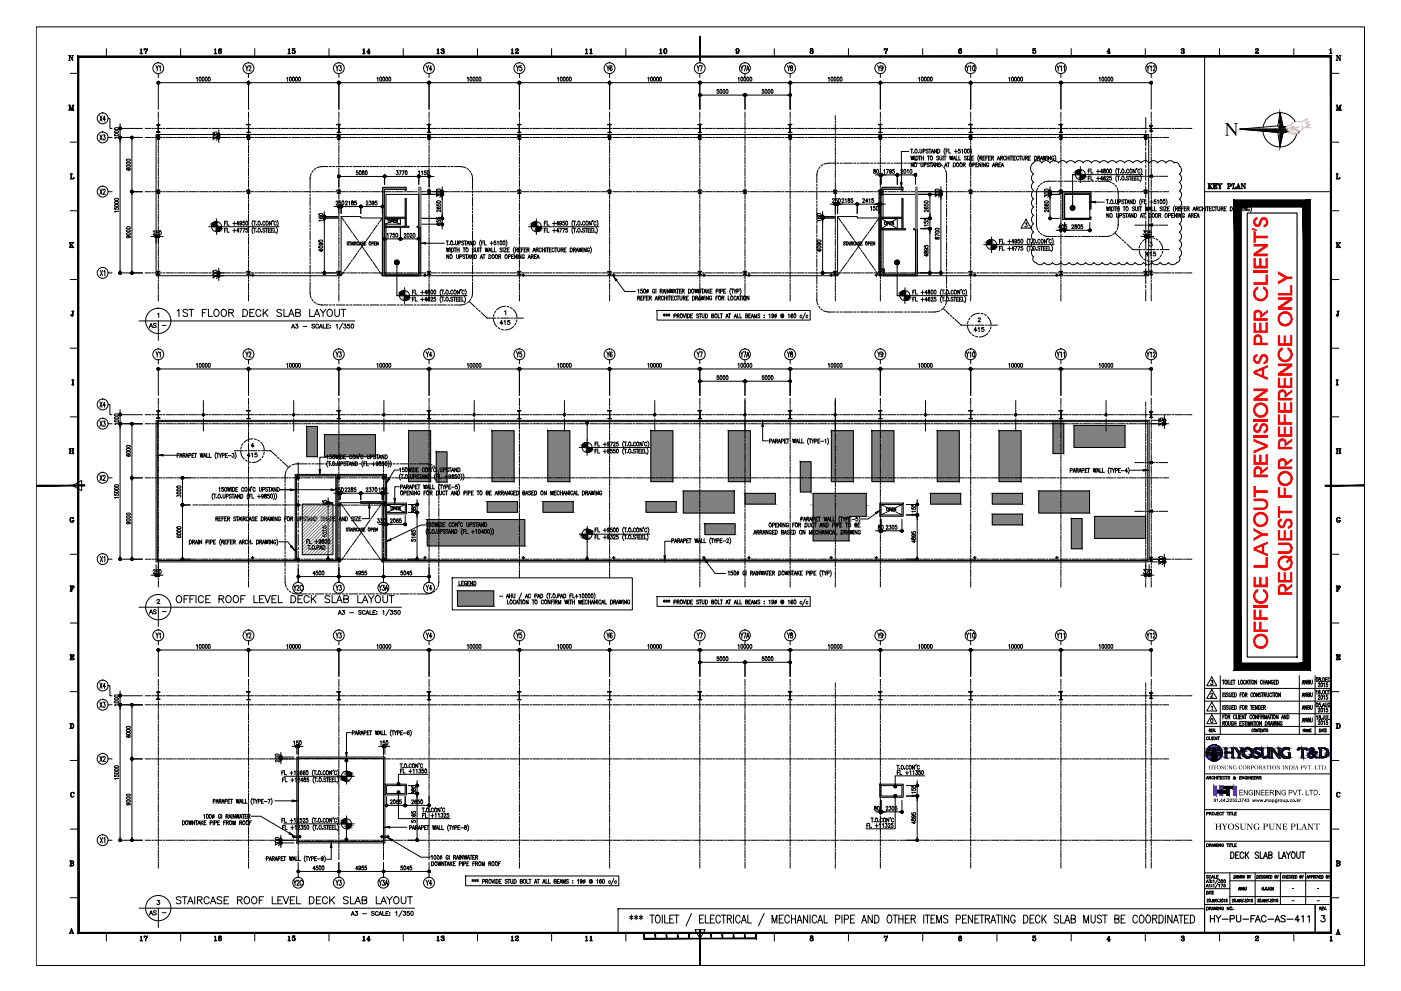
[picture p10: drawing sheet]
<svg xmlns="http://www.w3.org/2000/svg" width="420mm" height="297mm" viewBox="0 0 420 297" stroke-linecap="round" stroke-linejoin="round" font-family="sans-serif">
<!-- layer: DIM -->
<g fill="#808080" stroke="#808080" stroke-width=".3">
<path d="M322.1 127.5v6.6h15.3zM322.1 127.5h15.3v6.6z"/>
<path d="M315.8 126.8v9.1h3.2zM315.8 126.8h3.2v9.1z"/>
<path d="M97.3 130.3v6.6h15.3zM97.3 130.3h15.3v6.6z"/>
<path d="M92 127.8v9.1h3.2zM92 127.8h3.2v9.1z"/>
<path d="M299.6 129.1v15.3h6.6zM299.6 129.1h6.6v15.3z"/>
<path d="M281.1 129.1v15.3h6.6zM281.1 129.1h6.6v15.3z"/>
<path d="M261.5 129.1v15.3h6.6zM261.5 129.1h6.6v15.3z"/>
<path d="M218.4 129.1v15.3h6.6zM218.4 129.1h6.6v15.3z"/>
<path d="M164.3 129.1v15.3h6.6zM164.3 129.1h6.6v15.3z"/>
<path d="M249.3 129.1v15.3h6.6zM249.3 129.1h6.6v15.3z"/>
<path d="M195.2 129.1v15.3h6.6zM195.2 129.1h6.6v15.3z"/>
<path d="M147.6 129.1v15.3h6.6zM147.6 129.1h6.6v15.3z"/>
<path d="M122.5 129.1v15.3h6.6zM122.5 129.1h6.6v15.3z"/>
<path d="M130.8 135.4v9.1h3.3zM130.8 135.4h3.3v9.1z"/>
<path d="M240 138.4v9.1h3.2zM240 138.4h3.2v9.1z"/>
<path d="M297.6 147.9v3.2h9zM297.6 147.9h9v3.2z"/>
<path d="M279 147.9v3.2h9.1zM279 147.9h9.1v3.2z"/>
<path d="M223.5 147.9v3.2h9zM223.5 147.9h9v3.2z"/>
<path d="M243.9 147.9v3.5h15.9zM243.9 147.9h15.9v3.5z"/>
<path d="M162.8 150.3v3.3h9.1zM162.8 150.3h9.1v3.3z"/>
<path d="M146.1 150.3v3.3h9.1zM146.1 150.3h9.1v3.3z"/>
<path d="M193.7 150.3v3.3h9.1zM193.7 150.3h9.1v3.3z"/>
<path d="M311.5 147.2v6.6h15.3zM311.5 147.2h15.3v6.6z"/>
<path d="M204.9 147.2v6.6h15.3zM204.9 147.2h15.3v6.6z"/>
<path d="M243.9 151.4v3.4h15.9zM243.9 151.4h15.9v3.4z"/>
<path d="M297.6 154.1v3.2h9zM297.6 154.1h9v3.2z"/>
<path d="M211.4 157v3.2h9.1zM211.4 157h9.1v3.2z"/>
<path d="M328.3 154.8v6.6h15.3zM328.3 154.8h15.3v6.6z"/>
<path d="M243.9 154.8v7.3h10.7zM243.9 154.8h10.7v7.3z"/>
<path d="M128.1 155.7v7.9h29.3zM128.1 155.7h29.3v7.9z"/>
<path d="M321.3 155.4v9.1h3.2zM321.3 155.4h3.2v9.1z"/>
<path d="M137.2 177.1v4.6h10.9zM137.2 177.1h10.9v4.6z"/>
</g>
<g fill="none" stroke="#000" stroke-width=".3">
<path d="M34.4 39.3a.6 .6 0 0 1 .7-.2 .6 .6 0 0 1 .4 .5 .59 .59 0 0 1-.7 .3 .59 .59 0 0 1-.4-.6zM34.4 38.4l.5-.2 .6 .2a.56 .56 0 0 1-.5 .5 .56 .56 0 0 1-.6-.5zM35.5 38.5h7.2M36 37.1v.7M36 38.5v2.7M63.9 39.6v.5h.5a.36 .36 0 0 1 0-.5 .36 .36 0 0 1 .6 .1 .36 .36 0 0 1-.1 .5M65.6 38.9v.7M209.9 28v4.7M210.6 28.5h12.1M215.5 26.8h-.4l-.1 .5a.36 .36 0 0 1 .6 0 .36 .36 0 0 1-.1 .6 .36 .36 0 0 1-.5-.1M216 26.9l.2-.1a.68 .68 0 0 1 0 1.2l-.3-.2zM216.9 26.9l.2-.1a.61 .61 0 0 1 .3 .6 .61 .61 0 0 1-.5 .6l-.1-.5z"/>
<path d="M217.8 26.9l.2-.1a.59 .59 0 0 1 .4 .6 .59 .59 0 0 1-.6 .6zM223.4 28v4.7M224.1 28.5h12.1M229.1 26.8h-.5v.5a.34 .34 0 0 1 .5 .1 .34 .34 0 0 1-.1 .4 .34 .34 0 0 1-.5 0M229.6 26.9l.1-.1a.59 .59 0 0 1 .4 .6 .59 .59 0 0 1-.5 .6zM230.4 26.9l.2-.1a.68 .68 0 0 1 0 1.2l-.2-.2zM231.4 26.9l.1-.1a.61 .61 0 0 1 .4 .6 .61 .61 0 0 1-.5 .6zM237 28v4.7M34.4 40.2a.6 .6 0 0 1 .7-.2 .6 .6 0 0 1 .4 .6 .6 .6 0 0 1-.7 .2 .6 .6 0 0 1-.4-.6zM34.4 59.6a.59 .59 0 0 1 .7-.3 .59 .59 0 0 1 .4 .7 .6 .6 0 0 1-.7 .2 .6 .6 0 0 1-.4-.6zM36 41.9v39.2M38 49.6a.6 .6 0 0 1 .7-.2 .6 .6 0 0 1 .4 .6 .6 .6 0 0 1-.7 .2 .6 .6 0 0 1-.4-.6z"/>
<path d="M38 48.7l.4-.1 .7 .1a.56 .56 0 0 1-.6 .5 .56 .56 0 0 1-.5-.5zM38 47.8a.6 .6 0 0 1 .7-.2 .6 .6 0 0 1 .4 .6 .6 .6 0 0 1-.7 .2 .6 .6 0 0 1-.4-.6zM38.1 50.4l-.2 .2a.58 .58 0 0 0 .6 .4 .58 .58 0 0 0 .6-.5 .34 .34 0 0 0-.5-.1 .34 .34 0 0 0 0 .5l.1 .1M39.1 57.5h3.6M39.6 41.9v14.8M39.6 58.2v22.9M42.7 41.2h-8.3l.2 .3M46.8 40.3h297.7v42.3h-80.9v-17.3h-6.5v-.4h-5.9v17.7h-136.5v-17.3h-6.5v-.4h-5.9v17.7h-55.5zM63.9 41.9v-.5l.5 .3a.35 .35 0 0 1 .5-.3 .35 .35 0 0 1 0 .6M65.1 40.4v.7l-.7-.5a.27 .27 0 0 0-.4 .1 .27 .27 0 0 0 .2 .3M65.1 41.2h2M65.1 40.3h2"/>
<path d="M65.6 40.3v.9M65.6 41.9v.7M93 57.2v.5M93 58.2v.5M93 59.2v2.6M93.3 52l-.3 1.5v3.2M93.9 51.2l-.3 .4M94.6 50.5l-.4 .3M98.3 49.9h-1.8l-1.4 .4M98.8 49.9h.5M99.9 49.9h.5M100.9 49.9h2.5"/>
<path d="M101.6 52.4v3.6M102.3 52.9h12.4M103.9 49.9h.5M104.9 49.9h.5M105.9 49.9h2.6M107.3 51.2h-.4v.5a.36 .36 0 0 1 .5 0 .36 .36 0 0 1-.1 .5 .36 .36 0 0 1-.5 0M107.9 51.3l.1-.1a.59 .59 0 0 1 .4 .6 .59 .59 0 0 1-.5 .5zM108.7 51.3v.3a.4 .4 0 0 1 .6 .4 .4 .4 0 0 1-.6 .3v-.4l.5-.4-.2-.3zM109 49.9h.5M109.7 51.3l.1-.1a.61 .61 0 0 1 .3 .6 .61 .61 0 0 1-.4 .5zM110 49.9h.5M111 49.9h2.6"/>
<path d="M114.1 49.9h.5M114.8 56.8v.4M114.8 57.5v.4M114.8 58.1v.4M114.8 58.7v.5M114.8 59.4v.4M115 56.1h-.2v.5M115.1 49.9h.5M115.2 56.1h.4M115.3 52.4v2.8M115.3 57.2v.5M115.3 57.9v.4"/>
<path d="M115.3 58.5v.4M115.3 59.2v.4M115.3 59.8v.4M115.8 56.8h-.5v.2M115.9 56.1h.4M116 56.8h.4M116.1 52.9h8.8M116.1 49.9h2.5M116.5 56.1h.4M116.7 56.8h.4M117.1 56.1h.4M117.3 56.8h.4"/>
<path d="M117.8 56.1h.4M117.9 56.8h.4M118.4 56.1h.4M118.6 56.8h.4M118.9 51.2h.5l-.3 .5a.34 .34 0 0 1 .3 .5 .34 .34 0 0 1-.6 0M119 56.1h.5M119.2 49.9h.5M119.2 56.8h.4M119.7 56.1h.4M119.7 51.2h.6l-.4 1.2M119.8 56.8h.5M120.2 49.9h.5"/>
<path d="M120.3 56.1h.4M120.5 56.8h.4M120.6 51.2h.6l-.4 1.2M120.9 56.1h.5M121.2 49.9h2.5M121.6 56.1h.2v.4M121.7 51.3l.1-.1a.61 .61 0 0 1 .3 .6 .61 .61 0 0 1-.4 .5zM121.8 56.7v.3l-.7-.2M121.8 59.7v-.2h-.3v.5M121.8 60v.4M124.2 49.9h.5M125.2 49.9h.5"/>
<path d="M125.5 51.4l.3-.2v1.2M125.6 56.5v-.4h.6v.5M125.6 52.4v2.8M125.6 56.7v.4M125.6 57.3v.5M125.6 58v.4M125.6 58.6v.4M125.6 59.2v.5M125.6 59.9v.4M125.6 52.9h3.1M126.2 56.8v.4M126.2 57.5v.4"/>
<path d="M126.2 58.1v.4M126.2 58.7v.5M126.2 59.4v.4M126.2 49.9h2.6M126.4 51.4l.2-.2v1.2M126.5 58.3h6.6M127.7 51.2h-.4l-.1 .5a.36 .36 0 0 1 .6 0 .36 .36 0 0 1-.1 .5 .36 .36 0 0 1-.5 0M128.2 51.3l.2-.1a.68 .68 0 0 1 0 1.2l-.3-.2zM128.7 52.4v3.6M129.3 49.9h.5M129.4 52.9h.7M129.8 57.5h3.3"/>
<path d="M130.3 49.9h.5M131 59v-.5l.4 .3a.36 .36 0 0 1 .5-.4 .36 .36 0 0 1 0 .7M131 57.7l.6-.2 .6 .3a.59 .59 0 0 1-.7 .4 .59 .59 0 0 1-.5-.5zM131 56.8l.6-.1 .6 .2a.59 .59 0 0 1-.7 .4 .59 .59 0 0 1-.5-.5zM131.3 49.9h2.5M132.6 56v.7M132.6 57.5v.8M132.6 59v5.7M134.4 49.9h.5M135.4 49.9h.5M136.4 49.9h1.8l1.4 .4M140.1 50.5l.4 .3"/>
<path d="M140.8 51.2l.3 .4M141.4 52l.3 1.5v3.2M141.7 57.2v.5M141.7 58.2v.5M141.7 59.2v2.6M245 55.2v.5M245 56.2v.5M245 57.2v2.6M245.3 51l-.3 1.4v2.3M245.9 50.1l-.3 .4M246.6 49.5l-.4 .3M249.7 59.8v-.1a.28 .28 0 0 1 .3-.2 .28 .28 0 0 1 .2 .4l-.6 .8h.7"/>
<path d="M250.5 48.9h-2l-1.5 .3M251 48.9h.5M251.1 59.5h-.5v.5a.35 .35 0 0 1 .5 0 .35 .35 0 0 1-.1 .6 .35 .35 0 0 1-.5-.1M251.6 59.6a.53 .53 0 0 1 .4 .5 .53 .53 0 0 1-.4 .5l-.2-.4zM252 48.9h.5M252.5 59.8l.4-.3 .2 .4-.6 .8h.6M253 48.9h2.6M253.5 59.7l.2-.2v1.2M254.4 59.6v.3a.41 .41 0 0 1 .5 .3 .41 .41 0 0 1-.4 .5 .53 .53 0 0 1-.2-.6 .53 .53 0 0 1 .5-.3v-.2zM255.7 59.5h-.4l-.1 .5a.35 .35 0 0 1 .5 0 .35 .35 0 0 1 0 .6 .35 .35 0 0 1-.5-.1M256.1 48.9h.5M257.1 48.9h.5"/>
<path d="M258.1 48.9h2.5M258.7 59.8l.4-.3 .2 .4-.6 .8h.6M260.6 59.7l.2-.2v1.2M261.1 48.9h.5M261.9 59.5h-.4l-.1 .5a.35 .35 0 0 1 .6 0 .35 .35 0 0 1-.1 .6 .35 .35 0 0 1-.5-.1M262.1 50.9v.3a.4 .4 0 0 1 .5 .3 .4 .4 0 0 1-.4 .5 .38 .38 0 0 1-.2-.5 .38 .38 0 0 1 .5-.3v-.3zM262.2 48.9h.5M262.6 52.4h.7M263 50.9l.2-.1a.68 .68 0 0 1 0 1.2l-.3-.3zM263.2 48.9h2.5M263.6 58.5v.4M263.6 59.2v.4"/>
<path d="M263.6 59.8v.4M264 58.1h-.4v.2M264 52v3.2M264 52.4h.2M264.2 52v3.2M264.2 59v.5M264.2 59.7v.4M264.5 57.9v.2h-.3M264.5 56.6v.4M264.5 57.2v.5M264.8 58v.4h-.6v.4M264.8 57.4v.4"/>
<path d="M265 52.4h3.4M265 56.1h-.5v.3M265.1 51l.2-.2v1.2M265.2 56.1h.4M265.3 56.8h-.5v.4M265.5 56.8h.5M265.8 50.8h.7l-.5 1.2M265.8 56.1h.5M266.2 56.8h.4M266.2 48.9h.5M266.5 56.1h.4M266.8 56.8h.4"/>
<path d="M267.1 56.1h.4M267.2 48.9h.5M267.3 51.2v.2a.32 .32 0 0 1-.5 0 .32 .32 0 0 1 0-.5 .32 .32 0 0 1 .5 0l-.1 1-.4-.1M267.4 56.8h.5M267.7 56.1h.5M268.1 56.8h.4M268.2 50.8h-.5v.5a.36 .36 0 0 1 .5 0 .36 .36 0 0 1 0 .5 .36 .36 0 0 1-.5-.1M268.3 48.9h2.5M268.4 56.1h.4M268.7 56.8h.4M269 56.1h.4M269.1 52v3.2"/>
<path d="M269.4 56.8h.4M269.6 56.1h.5M269.8 52.4h4M270.2 51.1l.2-.3 .3 .2-.5 1h.6M270.3 56.1h.5v.4M270.8 59.8v-.3h-.3v.5M270.8 56.7v.3h-.3v-.2h-.5M271.2 50.9l.1-.1a.61 .61 0 0 1 .4 .6 .61 .61 0 0 1-.5 .5l-.2-.5zM271.3 48.9h.5M272.1 51l.2-.2v1.2M272.3 48.9h.5M272.5 45.4h-2.2v9.4"/>
<path d="M273 50.9l.1-.1a.59 .59 0 0 1 .4 .6 .59 .59 0 0 1-.5 .5zM273.1 44.7h.6M273.2 46.8l.2 1.2 .2-1.2 .2 1.2 .3-1.2M273.3 48.9h2.6M273.4 44.7v1.2M273.9 48.8v1.2l-.7-1.2v1.2M274 45.8h.1M274.3 46.8v1.2M274.3 48.9l.1-.1a.55 .55 0 0 1 .5 .6 .55 .55 0 0 1-.6 .5l-.1-.4zM274.4 44.9l.2-.2a.56 .56 0 0 1 .5 .6 .56 .56 0 0 1-.5 .5l-.3-.4zM274.6 56.5v-.4h.6v.4M274.6 52v3.2"/>
<path d="M274.6 56.7v.5M274.6 57.4v.4M274.6 58v.4M274.6 58.6v.5M274.6 59.3v.4M274.6 59.9v.4M274.7 46.8a.6 .6 0 0 1 .6 .6 .6 .6 0 0 1-.6 .6zM275.2 56.7v.5M275.2 57.4v.4M275.2 58v.4M275.2 58.6v.5M275.2 59.3v.4"/>
<path d="M275.2 59.9v.4M275.4 45.8h.1M275.5 57.5h7.1M275.5 58.3h7.1M275.5 46.8h.6M275.8 46.8v1.2M275.9 44.7v.9l.2 .3 .3-.2 .1-1M276.2 48.8v.8l.2 .4 .4-.2v-1M276.3 46.8v1.2M276.3 47.3h.7M276.4 48.9h.5M276.8 45.3h.6v-.5l-.6-.1v1.2"/>
<path d="M277 46.8v1.2M277.1 49.4h.6v-.5l-.6-.1v1.2M277.4 48.9h.5M278.2 46.8h.6M278.4 44.9l-.6-.1v.3a.51 .51 0 0 1 .5 .7l-.6-.1M278.4 48.9h2l1.4 .3M278.5 46.8v1.2M278.5 44.7h.7M278.7 49l-.2-.2-.4 .2 .5 .5a.33 .33 0 0 1 0 .5 .33 .33 0 0 1-.5-.2M278.9 44.7v1.2M278.9 59v5.7M278.9 48.8h.6"/>
<path d="M279.1 46.8h.1a.55 .55 0 0 1 .5 .6 .55 .55 0 0 1-.6 .5l-.1-.4zM279.2 48.8v1.2M279.3 45.9l.3-1.2 .4 1.2M279.4 45.5h.5M279.6 50l.4-1.2 .3 1.2M279.7 49.6h.5M280.5 59v-.5l.5 .3a.35 .35 0 0 1 .5-.3 .35 .35 0 0 1 0 .6M280.6 57.7a.58 .58 0 0 1 .6-.2 .58 .58 0 0 1 .4 .6h-.9l-.2-.2zM280.6 56.8a.58 .58 0 0 1 .6-.2 .58 .58 0 0 1 .4 .5l-.9 .1-.2-.2zM280.9 44.7v1.2l-.7-1.2v1.2M281.2 48.8v1.2l-.7-1.2v1.2M281.2 44.7a.6 .6 0 0 1 .7 .6 .6 .6 0 0 1-.7 .6z"/>
<path d="M281.5 47l-.5-.2v.4l.5 .3v.3l-.2 .2-.4-.2M281.5 48.8a.58 .58 0 0 1 .7 .6 .58 .58 0 0 1-.7 .6zM281.8 46.8l.1 1 .2 .2 .3-.2 .1-1M282.2 56v.7M282.2 57.5v.8M282.2 59v22.1M282.3 49.5l.3 .3M282.9 46.8v1.2M283 50.1l.3 .4M283.1 46.8h.6M283.3 50l.4-1.2 .3 1.2M283.4 46.8v1.2"/>
<path d="M283.4 44.5a1.38 1.38 0 0 0 0 1.8M283.4 49.6h.5M283.6 51l.3 1.4v2.3M283.7 45.3h.4M283.9 55.2v.5M283.9 56.2v.5M283.9 57.2v2.6M284.1 48.8h.6M284.3 44.7h-.6v1.2M284.4 48.8v1.2M284.6 44.7v1.2h.5M284.8 46.8l.2 1.2 .2-1.2 .3 1.2 .2-1.2"/>
<path d="M285.8 48l.4-1.2 .3 1.2M285.9 48.8a.58 .58 0 0 1 .7 .6 .58 .58 0 0 1-.7 .6zM285.9 47.6h.5M286.3 45.4h.8M286.7 44.9v1M286.8 46.8v1.2h.5M287 48.9l.1-.1a.55 .55 0 0 1 .5 .6 .55 .55 0 0 1-.6 .5l-.2-.4zM287.6 46.8v1.2h.5M287.9 44.7h-.4l-.1 .5a.35 .35 0 0 1 .5 0 .35 .35 0 0 1 0 .5 .35 .35 0 0 1-.5-.1M288 48.9l.1-.1a.55 .55 0 0 1 .5 .6 .55 .55 0 0 1-.6 .5l-.2-.4zM288.4 44.9l.3-.2v1.2M288.8 49.4l.6-.1v-.4l-.6-.1v1.2"/>
<path d="M289.2 49.4l.3 .6M289.3 44.8a.53 .53 0 0 1 .5 .5 .53 .53 0 0 1-.5 .5zM289.8 47l-.5-.2-.1 .4 .6 .3v.3l-.2 .2-.4-.2M290.1 46.8v1.2M290.2 44.8a.59 .59 0 0 1 .6 .4 .59 .59 0 0 1-.3 .7l-.4-.3zM290.5 46.8h.6l-.6 1.2h.6M291 44.5a1.53 1.53 0 0 1 0 1.8M291.4 47.3h.4M291.7 49.4l.6-.1v-.4l-.6-.1v1.2M292 46.8h-.6v1.2h.6M292.7 49.4h.4M293.3 48.8h-.6v1.2h.6"/>
<path d="M293.5 46.5a1.53 1.53 0 0 0 0 1.9M293.9 47.3h.5l.1-.4-.6-.1v1.2M294.2 48.8v1.2l-.7-1.2v1.2M294.2 47.3l.3 .7M294.5 48.8v1.2M294.8 47.3h.4M295.4 46.8h-.6v1.2h.6M295.5 48.8v1.2l-.6-1.2v1.2M295.6 47.3h.4M296.2 46.8h-.6v1.2M296.5 47.3h.3M296.5 49.1a.35 .35 0 0 0-.4-.3 .35 .35 0 0 0-.2 .4v.3a.35 .35 0 0 0 .3 .5 .35 .35 0 0 0 .3-.5h-.2"/>
<path d="M297 46.8h-.5v1.2h.5M297.3 47.3h.6v-.4l-.6-.1v1.2M297.6 50l.4-1.2 .4 1.2M297.6 47.3l.4 .7M297.8 49.6h.4M298.6 49.4l.5-.1 .1-.4-.6-.1v1.2M298.9 49.4l.3 .6M299.1 48l.4-1.2 .3 1.2M299.2 47.6h.5M299.5 49.4h.4M300 47.3h.6v-.4l-.6-.1v1.2M300.1 48.8h-.6v1.2h.6"/>
<path d="M300.3 50l.3-1.2 .4 1.2M300.3 47.3l.4 .7M300.4 49.6h.4M301.6 47l-.2-.2a.55 .55 0 0 0-.5 .6 .55 .55 0 0 0 .6 .5l.1-.2M301.9 47.3h.6M301.9 46.8v1.2M302.5 46.8v1.2M302.9 46.8v1.2M303.1 46.8h.7M303.5 46.8v1.2M304 47.3h.4M304.6 46.8h-.6v1.2h.6"/>
<path d="M305.5 47a.35 .35 0 0 0-.4-.2 .35 .35 0 0 0-.3 .4v.3a.35 .35 0 0 0 .3 .5 .35 .35 0 0 0 .4-.3M305.7 46.8h.6M306 46.8v1.2M306.5 46.8v.8l.3 .4 .3-.2 .1-1M307.5 47.3h.5l.1-.4-.6-.1v1.2M307.8 47.3l.4 .7M308.5 47.3h.3M309.1 46.8h-.6v1.2h.6M310.3 46.8a.6 .6 0 0 1 .6 .6 .6 .6 0 0 1-.6 .6zM311.2 56.4l-.4 1.5v3.5M311.2 47.3h.6v-.4l-.6-.1v1.2M311.6 47.3l.3 .7"/>
<path d="M311.7 55.6l-.3 .4M312 48l.4-1.2 .3 1.2M312.2 47.6h.4M312.5 54.9l-.4 .3M312.9 46.8l.2 1.2 .2-1.2 .2 1.2 .3-1.2M313.3 59v-.5l.4 .3a.35 .35 0 0 1 .5-.3 .35 .35 0 0 1 0 .6M313.3 57.7a.6 .6 0 0 1 .7-.3 .6 .6 0 0 1 .4 .7 .6 .6 0 0 1-.7 .2 .6 .6 0 0 1-.4-.6zM313.3 56.8a.6 .6 0 0 1 .7-.3 .6 .6 0 0 1 .4 .6 .59 .59 0 0 1-.7 .3 .59 .59 0 0 1-.4-.6zM314.1 46.8v1.2M314.4 57.5h3.3M314.4 58.3h3.3M314.9 56v.7"/>
<path d="M314.9 57.5v.8M314.9 59v5.7M315.1 46.8v1.2l-.7-1.2v1.2M316 47a.35 .35 0 0 0-.4-.2 .35 .35 0 0 0-.2 .4v.3a.36 .36 0 0 0 .3 .5 .36 .36 0 0 0 .3-.5h-.2M316.3 46.5a1.38 1.38 0 0 1 0 1.9M316.8 54.3h-2.4l-1.5 .4M317.3 54.3h.5M318.3 54.3h.5M318.6 57.9v.4M318.6 58.6v.4M318.6 59.2v.4M318.6 59.8v.5"/>
<path d="M319 57.5h-.4v.2M319.2 57.5h.4M319.3 58.3h7.5v7.2h-7.5zM319.3 58.7v.4M319.3 59.3v.4M319.3 60v.4M319.3 54.3h2.5M319.8 58.1h-.5v.4M319.9 57.5h.4M320 58.1h.4M320.5 57.5h.4M320.6 58.1h.4"/>
<path d="M321.1 57.5h.4M321.3 58.1h.4M321.7 52.3h21M321.8 57.5h.4M321.9 58.1h.4M322.4 54.3h.5M322.4 57.5h.4M322.5 58.1h.4M323 57.5h.5M323.2 58.1h.4M323.4 54.3h.5M323.7 57.5h.4"/>
<path d="M323.8 58.1h.4M324 50v4.7M324.3 57.5h.4M324.4 54.3h2.5M324.4 58.1h.5M324.9 57.5h.5M325.1 58.1h.4M325.6 57.5h.4M325.7 58.1h.4M326.2 57.5h.4M326.3 58.1h.5v.2M326.8 57.5h.4v.2"/>
<path d="M326.8 58.6v.4M326.8 59.2v.4M326.8 59.8v.5M327.2 57.9v.4M327.2 58.6v.4M327.2 59.2v.4M327.2 59.8v.5M327.4 54.3h.5M328.5 54.3h.5M329.5 54.3h2.3l1.5 .4M331.8 59.9h.6M332.1 59.9v1.2"/>
<path d="M333.7 54.9l.4 .3M334.5 55.6l.3 .4M334.5 59.9v.8l.3 .4 .3-.2v-1M335.1 56.4l.3 1.5v3.5M337.2 59.9h.6M337.6 59.9v1.2M339.5 59.9v1.2l-.6-1.2v1.2M339.9 59.9a.6 .6 0 0 1 .6 .6 .6 .6 0 0 1-.6 .6zM342.1 59.7a1.38 1.38 0 0 0 0 1.8M343 59.9h-.6v1.2M343.2 59.9v1.2h.6M346.6 59.9h-.4l-.1 .5a.36 .36 0 0 1 .5 0 .36 .36 0 0 1 0 .5 .36 .36 0 0 1-.5-.1"/>
<path d="M348 60l.1-.1a.59 .59 0 0 1 .4 .6 .59 .59 0 0 1-.5 .5zM348.9 60l.2-.1a.61 .61 0 0 1 .3 .6 .61 .61 0 0 1-.5 .5l-.1-.4zM349.7 59.7a1.53 1.53 0 0 1 0 1.8M34.4 62.2v.5l.5 .1a.36 .36 0 0 1 0-.6 .36 .36 0 0 1 .5 .1 .36 .36 0 0 1-.1 .5M34.4 61.4a.6 .6 0 0 1 .7-.2 .6 .6 0 0 1 .4 .6 .6 .6 0 0 1-.7 .2 .6 .6 0 0 1-.4-.6zM34.4 60.5a.6 .6 0 0 1 .7-.2 .6 .6 0 0 1 .4 .5 .59 .59 0 0 1-.7 .3 .59 .59 0 0 1-.4-.6zM35.5 63.3h-1.1l.2 .3M38 69.9a.6 .6 0 0 1 .7-.2 .6 .6 0 0 1 .4 .6 .6 .6 0 0 1-.7 .2 .6 .6 0 0 1-.4-.6zM38 69a.6 .6 0 0 1 .6-.2 .6 .6 0 0 1 .5 .6 .6 .6 0 0 1-.7 .2 .6 .6 0 0 1-.4-.6zM38 68.1a.6 .6 0 0 1 .7-.2 .6 .6 0 0 1 .4 .6 .6 .6 0 0 1-.7 .2 .6 .6 0 0 1-.4-.6zM38.3 70.7l.3 .1a.32 .32 0 0 1-.1 .5 .32 .32 0 0 1-.4-.1 .32 .32 0 0 1 0-.4h1l-.2 .5M45.4 70.9h.7"/>
<path d="M46 69.5l.1-.3 .4 .2-.6 1h.7M46.8 70.4v2.3M46.8 70.9h.7M47.4 69.2h-.5l-.1 .5a.36 .36 0 0 1 .6 0 .36 .36 0 0 1-.1 .5 .36 .36 0 0 1-.5 0M47.5 70.4v2.3M47.9 69.3l.1-.1a.59 .59 0 0 1 .4 .6 .59 .59 0 0 1-.5 .5zM48.2 70.9h.7M62.6 68h21M65 65.6v4.6M93 62.3v.5M93 63.3v.5M93 64.3v2.6"/>
<path d="M93 67.4v.5M93 68.4v.5M93 69.4v2.5M93 72.4v.6M93 73.5v.5M93 74.5v2.5M93 77.5v.5M93 78.5v.6M93 79.6v2.5M95.7 64.1a.58 .58 0 0 1 .7-.2 .58 .58 0 0 1 .4 .5l-.9 .2-.3-.3zM95.7 73.9a.57 .57 0 0 1 .7-.3 .57 .57 0 0 1 .4 .6l-.9 .1-.3-.2zM95.7 72.1a.58 .58 0 0 1 .7-.3 .58 .58 0 0 1 .4 .6l-.9 .1-.3-.2z"/>
<path d="M95.8 64.9l-.2 .2a.58 .58 0 0 0 .6 .4 .58 .58 0 0 0 .6-.5 .34 .34 0 0 0-.5-.1 .34 .34 0 0 0 0 .5l.1 .1M95.8 74.7l-.2 .2a.58 .58 0 0 0 .6 .4 .58 .58 0 0 0 .6-.5 .34 .34 0 0 0-.5-.1 .34 .34 0 0 0 0 .5h.1M96 72.9a.33 .33 0 0 1 .3 .5 .33 .33 0 0 1-.6-.1l-.1-.1a.65 .65 0 0 1 .6-.3 .65 .65 0 0 1 .6 .4l-.2 .1M96.8 66.1h-1.2l.3 .2M96.8 64.9h4.5M96.8 65.3h4.5M97.3 63.5v.7M97.3 64.9v.4M97.3 66.1v15M100.2 61.9h.7M100.8 60.6v-.1a.29 .29 0 0 1 .4-.2 .29 .29 0 0 1 .1 .4l-.6 .7h.7M101.6 61.9h.7"/>
<path d="M101.6 61.4v2.5M102.2 60.3h-.5v.5a.36 .36 0 0 1 .5 0 .36 .36 0 0 1-.1 .5 .36 .36 0 0 1-.5-.1M102.3 61.4v2.5M102.7 60.3a.56 .56 0 0 1 .5 .5 .56 .56 0 0 1-.5 .6l-.2-.5zM103 61.9h4.5M103.6 60.6l.1-.3a.34 .34 0 0 1 .5 .1 .34 .34 0 0 1-.2 .5l-.4 .5h.6M104.6 72.7l-.4-.2-.1 .3 .5 .5h-.5M104.6 60.5l.2-.2v1.1M104.7 72.5h.5M105 72.5v1M105.3 73.5l.3-1 .3 1M105.4 73.1h.4"/>
<path d="M105.5 60.3v.3a.41 .41 0 0 1 .5 .4 .41 .41 0 0 1-.4 .4 .44 .44 0 0 1-.2-.5 .44 .44 0 0 1 .5-.3v-.3zM106.1 72.5v1M106.4 73l.4-.1v-.3l-.4-.1v1M106.6 73l.2 .5M106.8 60.3h-.4l-.1 .5a.36 .36 0 0 1 .5 0 .36 .36 0 0 1 0 .5 .36 .36 0 0 1-.5-.1M107.6 72.7l-.1-.2a.41 .41 0 0 0-.4 .5 .41 .41 0 0 0 .5 .3v-.1M107.8 73.5l.3-1 .2 1M107.9 73.1h.3M108.2 61.4v2.5M108.9 61.9h5.1M109 72.7l-.4-.2-.1 .3 .5 .5h-.5M109.2 73h.3"/>
<path d="M109.7 72.5h-.5v1h.5M109.8 60.6l.2-.3 .3 .2-.5 .9h.6M110.8 60.3h.5l-.3 .4a.35 .35 0 0 1 .3 .5 .35 .35 0 0 1-.6 0M110.8 72.5a.41 .41 0 0 1 .5 .5 .41 .41 0 0 1-.6 .3zM111.5 73h.4l.1-.4-.5-.1v1M112.2 60.6l-.2 .3a.32 .32 0 0 1-.4-.1 .32 .32 0 0 1 .1-.4 .32 .32 0 0 1 .4 0l-.1 1-.4-.1M112.2 73h.3M112.7 72.5h-.5v1h.5M113 60.3h-.4l-.1 .5a.36 .36 0 0 1 .5 0 .36 .36 0 0 1 0 .5 .36 .36 0 0 1-.5-.1M113.4 72.5v1l-.5-1v1M114.7 61.4v2.5M114.8 60v.4"/>
<path d="M114.8 60.6v.5M114.8 61.3v.4M114.8 61.9v.4M114.8 62.5v.5M114.8 63.2v.4M114.8 63.8v.4M114.8 64.4v.5M114.8 65v.5M114.8 65.7v.4M114.8 66.3v.4M114.8 66.9v.5M114.8 67.6v.4"/>
<path d="M114.8 68.2v.4M114.8 68.8v.5M114.8 69.5v.4M114.8 70.1v.4M114.8 70.8v.4M114.8 71.4v.4M114.8 72v.4M114.8 72.7v.4M114.8 73.3v.4M114.8 73.9v.5M114.8 74.6v.4M114.8 75.2v.4"/>
<path d="M114.8 75.8v.5M114.8 76.5v.4M114.8 77.1v.4M114.8 77.7v.5M114.8 78.4v.4M114.8 79v.4M114.8 79.6v.5M115.3 64.9v.2h.5M115.3 67.4v.4h.5M115.3 65.5h4.8v1.7h-4.8zM115.3 60.4v.4M115.3 61.1v.4"/>
<path d="M115.3 61.7v.4M115.3 62.3v.5M115.3 63v.4M115.3 63.6v.4M115.3 64.2v.5M115.3 66.1v.4M115.3 66.7v.5M115.3 68.2v4M115.3 72.4v.4M115.3 73v.5M115.3 73.7v.4M115.3 74.3v.4"/>
<path d="M115.3 74.9v.5M115.3 75.6v.4M115.3 76.2v.4M115.3 76.8v.5M115.3 77.5v.4M115.3 78.1v.4M115.3 78.8v.4M115.3 79.4v.4M115.7 68.1h-.4v.3M115.8 65.5v-7.2h9.8v24.3h-9.8v-15.4M115.8 65.5h-.5v.4M115.9 68.1h.5"/>
<path d="M116 65.1h.4M116 67.8h.4M116 65.5h.4M116.1 71.6h3.3M116.1 70.2l.3-.3v1.2M116.6 68.1h.4M116.7 65.1h.4M116.7 67.8h.4M116.7 65.5h.4M116.9 69.9h.6l-.4 1.2M117.2 68.1h.4M117.2 66.3l.5-.1v-.4h-.5v.9"/>
<path d="M117.3 65.1h.4M117.3 67.8h.4M117.3 65.5h.4M117.8 68.1h.5M117.9 65.1h.4M117.9 67.8h.4M117.9 65.5h.4M118 66.2h.3M118.3 69.9h-.4l-.1 .6a.35 .35 0 0 1 .6 0 .35 .35 0 0 1-.1 .5 .35 .35 0 0 1-.5-.1M118.5 65.8h-.5v.9h.5M118.5 68.1h.4M118.6 65.1h.4"/>
<path d="M118.6 67.8h.4M118.6 65.5h.4M118.9 70a.53 .53 0 0 1 .4 .5 .53 .53 0 0 1-.4 .5l-.2-.4zM119.1 68.1h.4M119.2 65.8v.9l-.5-.9v.9M119.2 65.1h.4M119.2 67.8h.4M119.2 65.5h.4M119.7 68.1h.5M119.8 65.1h.5M119.8 67.8h.5M119.8 65.5h.5"/>
<path d="M120.1 68.2v3.9M120.4 68.1h.4M120.5 65.1h.4M120.5 67.8h.4M120.5 65.5h.4M120.8 71.6h4.1M121 68.1h.4M121.1 65.5h.4v.4M121.2 70.2l.4-.3 .1 .4-.5 .8h.6M121.5 64.6v.5h-.4M121.5 67.4v.4h-.4M121.5 60.2v.4"/>
<path d="M121.5 60.8v.5M121.5 61.5v.4M121.5 62.1v.4M121.5 62.8v.4M121.5 63.4v.4M121.5 64v.4M121.5 66.1v.4M121.5 66.7v.5M121.7 68.1h.4M121.8 67.6v.2h.3M121.8 60.6v.4M121.8 61.2v.5"/>
<path d="M121.8 61.9v.4M121.8 62.5v.4M121.8 63.1v.5M121.8 63.8v.4M121.8 64.4v.4M121.8 65v.5M121.8 65.7v.4M121.8 66.3v.4M121.8 66.9v.5M122.2 70a.53 .53 0 0 1 .5 .5 .53 .53 0 0 1-.5 .5zM122.3 67.8h.3v.3h-.3M123 70.2l.4-.3 .2 .4-.6 .8h.6"/>
<path d="M124 70a.53 .53 0 0 1 .5 .5 .53 .53 0 0 1-.5 .5l-.1-.4zM125.6 67.5v.3h-.5v.3h.5v.3M125.6 60.5v.4M125.6 61.1v.5M125.6 61.8v.4M125.6 62.4v.4M125.6 63v.5M125.6 63.7v.4M125.6 64.3v.4M125.6 65v.4M125.6 65.6v.4M125.6 66.2v.4"/>
<path d="M125.6 66.9v.4M125.6 68.2v4M125.6 72.4v.4M125.6 73v.5M125.6 73.7v.4M125.6 74.3v.4M125.6 74.9v.5M125.6 75.6v.4M125.6 76.2v.4M125.6 76.8v.5M125.6 77.5v.4M125.6 78.1v.4"/>
<path d="M125.6 78.8v.4M125.6 79.4v.4M126.2 60v.4M126.2 60.6v.5M126.2 61.3v.4M126.2 61.9v.4M126.2 62.5v.5M126.2 63.2v.4M126.2 63.8v.4M126.2 64.4v.5M126.2 65v.5M126.2 65.7v.4"/>
<path d="M126.2 66.3v.4M126.2 66.9v.5M126.2 67.6v.4M126.2 68.2v.4M126.2 68.8v.5M126.2 69.5v.4M126.2 70.1v.4M126.2 70.8v.4M126.2 71.4v.4M126.2 72v.4M126.2 72.7v.4M126.2 73.3v.4"/>
<path d="M126.2 73.9v.5M126.2 74.6v.4M126.2 75.2v.4M126.2 75.8v.5M126.2 76.5v.4M126.2 77.1v.4M126.2 77.7v.5M126.2 78.4v.4M126.2 79v.4M126.2 79.6v.5M126.5 65.5h6.6M126.5 67.2h6.6"/>
<path d="M127.6 72.9h5.6M131 66.1v.5h.5a.33 .33 0 0 1 0-.5 .33 .33 0 0 1 .5 .1 .33 .33 0 0 1-.1 .4M131 65.2v.5h.5a.35 .35 0 0 1 0-.5 .35 .35 0 0 1 .5 0 .35 .35 0 0 1-.1 .6M131 61.2v.4l.5 .1a.35 .35 0 0 1 0-.5 .35 .35 0 0 1 .5 0 .35 .35 0 0 1-.1 .5M131 60.3l.6-.1 .6 .3a.61 .61 0 0 1-.7 .3 .61 .61 0 0 1-.5-.5zM131.1 67h-.1a.58 .58 0 0 0 .5 .7 .58 .58 0 0 0 .7-.5 .34 .34 0 0 0-.5-.2 .34 .34 0 0 0-.1 .5h.1M131.1 62l-.1 .1a.58 .58 0 0 0 .5 .6 .58 .58 0 0 0 .7-.4 .34 .34 0 0 0-.5-.3 .34 .34 0 0 0-.1 .5l.1 .1M132.2 62.9v.6l-.8-.5a.28 .28 0 0 0-.4 .1 .28 .28 0 0 0 .2 .4M132.6 65.5v1.7M132.6 67.9v.7M133.8 72.2h.6M133.9 74.3l.2 1.2 .2-1.2 .3 1.2 .2-1.2"/>
<path d="M134.1 72.2v1.2M134.6 76.3v1.2l-.6-1.2v1.2M134.7 73.3h.1M135 74.3v1.2M135.3 72.3l.1-.1a.56 .56 0 0 1 .4 .6 .56 .56 0 0 1-.5 .5l-.2-.3zM135.4 74.3a.6 .6 0 0 1 .7 .6 .6 .6 0 0 1-.7 .6zM136.2 73.3h.1M136.2 74.3h.6M136.5 74.3v1.2M136.6 72.2v.9l.2 .3 .3-.1 .1-1.1M136.9 76.3v.8l.2 .4 .4-.2v-1M137.1 74.3v1.2"/>
<path d="M137.1 74.9h.6M137.6 72.8h.5l.1-.5-.6-.1v1.2M137.7 74.3v1.2M137.9 76.9h.5l.1-.5-.6-.1v1.2M138.9 74.3h.6M139.1 72.4l-.6-.1v.3a.51 .51 0 0 1 .5 .7h-.5M139.2 74.3v1.2M139.3 72.2h.6M139.4 76.5l-.2-.2-.4 .2 .5 .5a.33 .33 0 0 1 0 .5 .33 .33 0 0 1-.5-.2M139.6 72.2v1.2M139.6 76.3h.6M139.9 74.4v-.1a.55 .55 0 0 1 .5 .6 .55 .55 0 0 1-.5 .5l-.2-.4z"/>
<path d="M139.9 76.3v1.2M140 73.4l.4-1.2 .3 1.2M140.2 73h.4M140.3 77.5l.4-1.2 .3 1.2M140.4 77.1h.5M141.6 72.2v1.2l-.6-1.2v1.2M141.7 62.3v.5M141.7 63.3v.5M141.7 64.3v2.6M141.7 67.4v.5M141.7 68.4v.5M141.7 69.4v2.5"/>
<path d="M141.7 72.4v.6M141.7 73.5v.5M141.7 74.5v2.5M141.7 77.5v.5M141.7 78.5v.6M141.7 79.6v2.5M141.9 76.3v1.2l-.6-1.2v1.2M141.9 72.2a.6 .6 0 0 1 .7 .6 .6 .6 0 0 1-.7 .6zM142.3 74.5l-.6-.1v.3l.5 .3 .1 .3-.2 .2-.5-.2M142.3 76.3a.58 .58 0 0 1 .6 .6 .58 .58 0 0 1-.6 .6zM142.6 74.3v1l.3 .2 .3-.2v-1M143.6 74.3v1.2"/>
<path d="M143.8 74.3h.6M144 77.5l.4-1.2 .3 1.2M144.1 74.3v1.2M144.2 72a1.38 1.38 0 0 0 0 1.8M144.2 77.1h.4M144.5 72.8h.4M144.9 76.3h.6M145.1 72.2h-.6v1.2M145.1 76.3v1.2M145.3 72.2v1.2h.5M145.5 74.3l.2 1.2 .3-1.2 .2 1.2 .2-1.2M146.5 75.5l.4-1.2 .4 1.2"/>
<path d="M146.6 76.3a.58 .58 0 0 1 .7 .6 .58 .58 0 0 1-.7 .6zM146.7 75.1h.4M147 72.9h.8M147.4 72.4v1M147.5 74.3v1.2h.5M147.7 76.4a.53 .53 0 0 1 .6 .5 .53 .53 0 0 1-.6 .5l-.1-.3zM148.3 74.3v1.2h.5M148.7 72.2h-.5v.5a.35 .35 0 0 1 .5 0 .35 .35 0 0 1-.1 .6 .35 .35 0 0 1-.5-.1M148.7 76.4l.1-.1a.55 .55 0 0 1 .5 .6 .55 .55 0 0 1-.6 .5l-.2-.3zM149.2 72.4l.2-.2v1.2M149.5 76.9l.6-.1v-.4l-.6-.1v1.2M149.9 76.9l.3 .6"/>
<path d="M150.1 72.3a.53 .53 0 0 1 .5 .5 .53 .53 0 0 1-.5 .5zM150.6 74.5l-.6-.1v.3l.5 .3 .1 .3-.2 .2-.5-.2M150.9 74.3v1.2M151 72.3a.53 .53 0 0 1 .5 .5 .53 .53 0 0 1-.5 .5l-.2-.4zM151.2 74.3h.6l-.6 1.2h.6M151.8 72a1.53 1.53 0 0 1 0 1.8M152.1 74.9h.4M152.5 76.9h.5l.1-.5-.6-.1v1.2M152.7 74.3h-.6v1.2h.6M153.4 76.9h.4M154 76.3h-.6v1.2h.6M154.2 74.1a1.53 1.53 0 0 0 0 1.8"/>
<path d="M154.6 74.9l.5-.1 .1-.4-.6-.1v1.2M154.9 76.3v1.2l-.7-1.2v1.2M154.9 74.9l.3 .6M155.3 76.3v1.2M155.5 74.9h.4M156.1 74.3h-.6v1.2h.6M156.2 76.3v1.2l-.6-1.2v1.2M156.4 74.9h.3M157 74.3h-.6v1.2M157.2 74.9h.4M157.3 76.6a.35 .35 0 0 0-.5-.3 .35 .35 0 0 0-.2 .5v.3a.35 .35 0 0 0 .3 .4 .35 .35 0 0 0 .4-.4h-.3M157.8 74.3h-.6v1.2h.6"/>
<path d="M158.1 74.9l.5-.1 .1-.4-.6-.1v1.2M158.4 77.5l.3-1.2 .4 1.2M158.4 74.9l.3 .6M158.5 77.1h.4M158.6 68h21M159.3 76.9l.6-.1v-.4l-.6-.1v1.2M159.6 76.9l.4 .6M159.8 75.5l.4-1.2 .3 1.2M160 75.1h.4M160.3 76.9h.3M160.8 74.9l.5-.1 .1-.4-.6-.1v1.2M160.9 76.3h-.6v1.2h.6"/>
<path d="M160.9 65.6v4.6M161 77.5l.4-1.2 .3 1.2M161.1 74.9l.3 .6M161.1 77.1h.5M162.3 74.6a.35 .35 0 0 0-.4-.3 .35 .35 0 0 0-.2 .4v.3a.35 .35 0 0 0 .2 .5 .35 .35 0 0 0 .4-.3M162.7 74.9h.6M162.7 74.3v1.2M163.3 74.3v1.2M163.6 74.3v1.2M163.9 74.3h.6M164.2 74.3v1.2M164.7 74.9h.4"/>
<path d="M165.3 74.3h-.6v1.2h.6M166.2 74.6a.35 .35 0 0 0-.4-.3 .35 .35 0 0 0-.2 .4v.3a.35 .35 0 0 0 .2 .5 .35 .35 0 0 0 .4-.3M166.4 74.3h.6M166.7 74.3v1.2M167.2 74.3l.1 1 .2 .2 .3-.2 .1-1M168.3 74.9l.5-.1 .1-.4-.6-.1v1.2M168.6 74.9l.3 .6M169.2 74.9h.4M169.8 74.3h-.6v1.2h.6M171 74.3a.6 .6 0 0 1 .7 .6 .6 .6 0 0 1-.7 .6zM171.9 74.9l.6-.1v-.4l-.6-.1v1.2M172.3 74.9l.3 .6"/>
<path d="M172.7 75.5l.4-1.2 .4 1.2M172.9 75.1h.4M173.6 74.3l.2 1.2 .3-1.2 .2 1.2 .2-1.2M174.8 74.3v1.2M175.8 74.3v1.2l-.6-1.2v1.2M176.8 74.6a.35 .35 0 0 0-.5-.3 .35 .35 0 0 0-.2 .4v.3a.36 .36 0 0 0 .3 .5 .36 .36 0 0 0 .4-.5h-.2M177.1 74.1a1.53 1.53 0 0 1 0 1.8M245 60.3v.5M245 61.3v.5M245 62.3v2.6M245 65.4v.5M245 66.4v.5"/>
<path d="M245 67.4v2.5M245 70.5v.5M245 71.5v.5M245 72.5v2.5M245 75.5v.5M245 76.5v.5M245 77.5v2.6M245.1 64.1a.6 .6 0 0 1 .7-.2 .6 .6 0 0 1 .4 .5 .59 .59 0 0 1-.7 .3 .59 .59 0 0 1-.4-.6zM245.1 73.9a.59 .59 0 0 1 .7-.3 .59 .59 0 0 1 .4 .6 .6 .6 0 0 1-.7 .3 .6 .6 0 0 1-.4-.6zM245.1 72.1a.6 .6 0 0 1 .7-.3 .6 .6 0 0 1 .4 .6 .6 .6 0 0 1-.7 .3 .6 .6 0 0 1-.4-.6zM245.2 64.9l-.1 .2a.58 .58 0 0 0 .6 .4 .58 .58 0 0 0 .5-.5 .34 .34 0 0 0-.5-.1 .34 .34 0 0 0 0 .5l.2 .1M245.2 74.7l-.1 .2a.58 .58 0 0 0 .6 .4 .58 .58 0 0 0 .5-.5 .34 .34 0 0 0-.5-.1 .34 .34 0 0 0 0 .5h.2"/>
<path d="M245.4 72.9l.3 .1a.32 .32 0 0 1-.1 .4 .32 .32 0 0 1-.4-.1 .32 .32 0 0 1 0-.4l1 .1-.1 .4M246.2 66.1h-1.1l.2 .2M246.2 64.9h4M246.2 65.3h4M246.7 63.5v.7M246.7 64.9v.4M246.7 66.1v15M249.1 61.2h.7M250.5 61.2h.7M250.5 60.7v3.2M251.2 60.7v3.2M251.9 61.2h4.5"/>
<path d="M253.5 72.7a.25 .25 0 0 0-.4-.2 .25 .25 0 0 0 0 .4l.3 .1 .1 .3h-.5M253.6 72.5h.6M253.9 72.5v1M254.2 73.5l.3-1 .3 1M254.3 73.1h.4M255 72.5v1M255.3 73l.4-.1v-.3l-.4-.1v1M255.5 73l.3 .5M256.5 72.7l-.1-.2a.41 .41 0 0 0-.4 .5 .41 .41 0 0 0 .5 .3v-.1M256.7 73.5l.2-1 .3 1M256.8 73.1h.3M257.1 60.7v3.2"/>
<path d="M257.8 61.2h5.1M257.9 72.7a.25 .25 0 0 0-.4-.2 .25 .25 0 0 0 0 .4l.3 .1 .1 .3h-.5M258.1 73h.3M258.6 72.5h-.5v1h.5M259.7 72.5a.41 .41 0 0 1 .4 .5 .41 .41 0 0 1-.5 .3zM260.3 60.3h-.7l.4-.8v1.2M260.4 73h.4v-.4l-.4-.1v1M261.1 62.1l.3-.2v1.1M261.1 73h.3M261.6 72.5h-.5v1h.5M262.3 72.5v1l-.5-1v1M262.4 61.9h-.4l-.1 .5a.34 .34 0 0 1 .5 0 .34 .34 0 0 1-.1 .5 .34 .34 0 0 1-.4-.1"/>
<path d="M262.9 61.9a.53 .53 0 0 1 .5 .5 .53 .53 0 0 1-.5 .6zM263.6 60.4v3.6M263.6 64.2v.5M263.6 64.9v.4M263.6 65.5v.4M263.6 66.1v.5M263.6 66.8v.4M263.6 67.4v.4M263.6 68v.5M263.6 68.7v.4M263.6 69.3v.4M263.6 69.9v.5"/>
<path d="M263.6 70.6v.4M263.6 71.2v.4M263.6 71.9v.4M263.6 72.5v.4M263.6 73.1v.4M263.6 73.8v.4M263.6 74.4v.4M263.6 75v.5M263.6 75.7v.4M263.6 76.3v.4M263.6 76.9v.5M263.6 77.6v.4"/>
<path d="M263.6 78.2v.4M263.6 78.8v.5M263.6 79.5v.4M263.6 61.2h.4M264 60.7v3.2M264.2 64.7v.4h.5M264.2 68v.6h.5M264.2 65.5h4.9v3.1h-4.9zM264.2 60.3v.4M264.2 60.9v.5M264.2 61.6v.4M264.2 62.2v.4"/>
<path d="M264.2 62.8v.5M264.2 63.5v.4M264.2 64.1v.4M264.2 66.1v.5M264.2 66.8v.4M264.2 67.4v.4M264.2 69.5v.4M264.2 70.1v.4M264.2 70.8v.4M264.2 71.4v.4M264.2 72v.4M264.2 72.7v.4"/>
<path d="M264.2 73.3v.4M264.2 73.9v.5M264.2 74.6v.4M264.2 75.2v.4M264.2 75.8v.4M264.2 76.4v.4M264.2 77.1v.4M264.2 77.7v.4M264.2 78.3v.5M264.2 79v.4M264.2 79.6v.4M264.7 68.9h-.5v.4"/>
<path d="M264.7 65.5h-.5v.4M264.7 61.2h.8M264.8 65.5v-7.2h9.8v24.3M264.8 68.6v14M264.9 68.9h.4M265 65.1h.4M265 65.5h.4M265 68.6h.4M265.5 68.9h.4M265.6 65.1h.4M265.6 65.5h.4M265.6 68.6h.4"/>
<path d="M266.1 66.9h.4v-.4l-.4-.1v1M266.1 68.9h.5M266.2 65.1h.4M266.2 65.5h.4M266.2 68.6h.4M266.8 68.9h.4M266.8 66.9h.3M266.9 65.1h.4M266.9 65.5h.4M266.9 68.6h.4M267.3 66.4h-.5v1h.5M267.4 68.9h.4"/>
<path d="M267.5 65.1h.4M267.5 65.5h.4M267.5 68.6h.4M268 66.4v1l-.5-1v1M268 68.9h.5M268.1 65.1h.4M268.1 65.5h.4M268.1 68.6h.4M268.7 68.9h.4M268.8 65.1h.4M268.8 65.5h.4M268.8 68.6h.4"/>
<path d="M269.3 68.9h.4M269.4 65.1h.4M269.4 65.5h.4M269.4 68.6h.4M269.9 68.9h.5M270 65.5h.5v.4M270.5 64.6v.5h-.5M270.5 68v.6h-.5M270.5 60.2v.4M270.5 60.8v.5M270.5 61.5v.4M270.5 62.1v.4"/>
<path d="M270.5 62.8v.4M270.5 63.4v.4M270.5 64v.4M270.5 66.1v.5M270.5 66.8v.4M270.5 67.4v.4M270.6 68.9h.4M270.8 68.3v.3h.3M270.8 60v.4M270.8 60.6v.5M270.8 61.3v.4M270.8 61.9v.4"/>
<path d="M270.8 62.5v.5M270.8 63.2v.4M270.8 63.8v.4M270.8 64.4v.5M270.8 65.1v.4M270.8 65.7v.4M270.8 66.4v.4M270.8 67v.4M270.8 67.6v.4M271.3 68.6h.3v.3h-.4M274.6 68.2v.4h-.5v.3h.5v.5M274.6 60.6v.4"/>
<path d="M274.6 61.2v.4M274.6 61.8v.4M274.6 62.5v.4M274.6 63.1v.4M274.6 63.7v.4M274.6 64.4v.4M274.6 65v.4M274.6 65.6v.5M274.6 66.3v.4M274.6 66.9v.4M274.6 67.5v.5M274.6 69.6v.4"/>
<path d="M274.6 70.2v.5M274.6 70.9v.4M274.6 71.5v.4M274.6 72.2v.4M274.6 72.8v.4M274.6 73.4v.4M274.6 74.1v.4M274.6 74.7v.4M274.6 75.3v.4M274.6 76v.4M274.6 76.6v.4M274.6 77.2v.5"/>
<path d="M274.6 77.9v.4M274.6 78.5v.4M274.6 79.1v.5M274.6 79.8v.4M275.2 68.2v.6M275.2 60.6v.4M275.2 61.2v.4M275.2 61.8v.4M275.2 62.5v.4M275.2 63.1v.4M275.2 63.7v.4M275.2 64.4v.4"/>
<path d="M275.2 65v.4M275.2 65.6v.5M275.2 66.3v.4M275.2 66.9v.4M275.2 67.5v.5M275.2 69.1v.4M275.2 69.7v.4M275.2 70.3v.5M275.2 71v.4M275.2 71.6v.4M275.2 72.2v.5M275.2 72.9v.4"/>
<path d="M275.2 73.5v.4M275.2 74.1v.5M275.2 74.8v.4M275.2 75.4v.4M275.2 76v.4M275.2 76.6v.5M275.2 77.3v.4M275.2 77.9v.4M275.2 78.5v.5M275.2 79.2v.4M275.2 79.8v.4M276.1 65.5h3.2"/>
<path d="M276.1 68.6h3.2M277.2 66.4v.5h.5a.36 .36 0 0 1 0-.5 .36 .36 0 0 1 .5 0 .36 .36 0 0 1 0 .5M277.2 65.5v.4l.5 .1a.35 .35 0 0 1 .1-.5 .35 .35 0 0 1 .5 .1 .35 .35 0 0 1-.1 .5M277.2 73.6v.5h.5a.36 .36 0 0 1 0-.5 .36 .36 0 0 1 .5 0 .36 .36 0 0 1 0 .5M277.2 61.2v.4l.5 .1a.36 .36 0 0 1 0-.5 .36 .36 0 0 1 .5 0 .36 .36 0 0 1 0 .5M277.3 75.4v.5h.3a.4 .4 0 0 1 .3-.6 .4 .4 0 0 1 .5 .4 .38 .38 0 0 1-.5 .2 .38 .38 0 0 1-.2-.4zM277.3 60.3a.57 .57 0 0 1 .6-.2 .57 .57 0 0 1 .4 .6l-.9 .1-.2-.2zM277.4 62l-.2 .2a.58 .58 0 0 0 .6 .4 .58 .58 0 0 0 .5-.5 .34 .34 0 0 0-.5-.1 .34 .34 0 0 0 0 .5l.2 .1M277.6 74.5h.2a.32 .32 0 0 1 0 .5 .32 .32 0 0 1-.5 0 .32 .32 0 0 1 .1-.5l.9 .1-.1 .4M278 76.2v.6l-.8-.4h1.2M278.4 68.4h-1.2l.2 .2M278.4 67.5h-1.2l.2 .2"/>
<path d="M278.4 62.9v.6l-.7-.5a.29 .29 0 0 0-.5 .1 .29 .29 0 0 0 .3 .4M278.9 65.5v3.1M278.9 69.3v11.8M280.6 71.2v.4h.3a.4 .4 0 0 1 .4-.6 .4 .4 0 0 1 .3 .7h-.4l-.3-.5zM280.6 69.4a.58 .58 0 0 1 .6-.2 .58 .58 0 0 1 .4 .6l-.9 .1-.2-.2zM280.6 68.5a.58 .58 0 0 1 .6-.2 .58 .58 0 0 1 .4 .6l-.9 .1-.2-.3zM281.7 70.6l-1.2-.4v.6M283.9 60.3v.5M283.9 61.3v.5M283.9 62.3v2.6M283.9 65.4v.5M283.9 66.4v.5"/>
<path d="M283.9 67.4v2.5M283.9 70.5v.5M283.9 71.5v.5M283.9 72.5v2.5M283.9 75.5v.5M283.9 76.5v.5M283.9 77.5v2.6M295 73.3h21.1M297.4 71v4.7M310.8 63.9v3.4l.4 1.5M310.8 61.9v.5M310.8 62.9v.4"/>
<path d="M311.4 69.2l.3 .5M312.1 70l.4 .3M312.9 70.5l1.5 .4h2.4M313.3 60.3a.6 .6 0 0 1 .7-.2 .6 .6 0 0 1 .4 .6 .59 .59 0 0 1-.7 .3 .59 .59 0 0 1-.4-.7zM313.4 62l-.1 .2a.6 .6 0 0 0 .6 .4 .6 .6 0 0 0 .5-.4 .33 .33 0 0 0-.5-.2 .33 .33 0 0 0 0 .5l.2 .1M313.4 61.1l-.1 .2a.58 .58 0 0 0 .6 .4 .58 .58 0 0 0 .5-.5 .34 .34 0 0 0-.5-.1 .34 .34 0 0 0 0 .6h.2M314.4 62.9v.7l-.7-.6h-.4v.4l.2 .1M314.4 65.5h3.3M317.3 70.9h.5M318.3 70.9h.5M318.6 65.5v.3h.4M318.6 60.5v.4"/>
<path d="M318.6 61.1v.4M318.6 61.7v.5M318.6 62.4v.4M318.6 63v.4M318.6 63.6v.5M318.6 64.3v.4M318.6 64.9v.4M319.2 65.8h.4M319.3 65v.5h.5M319.3 60.6v.4M319.3 61.2v.5M319.3 61.9v.4"/>
<path d="M319.3 62.5v.4M319.3 63.1v.5M319.3 63.8v.4M319.3 64.4v.4M319.3 66.7v2.8M319.3 70.9h2.5M319.9 65.8h.4M320 65.5h.4M320 69h6.2M320.5 65.8h.4M320.6 65.5h.4M321.1 65.8h.4"/>
<path d="M321.3 65.5h.4M321.4 67.7l.2-.3 .4 .2-.6 1h.6M321.8 65.8h.4M321.9 65.5h.4M322.4 70.9h.5M322.4 67.4v.3a.41 .41 0 0 1 .5 .4 .41 .41 0 0 1-.4 .5 .44 .44 0 0 1-.2-.6 .44 .44 0 0 1 .5-.3v-.3zM322.4 65.8h.4M322.5 65.5h.4M323 65.8h.5M323.2 65.5h.4M323.3 67.4a.55 .55 0 0 1 .5 .6 .55 .55 0 0 1-.5 .5zM323.4 70.9h.5"/>
<path d="M323.7 65.8h.4M323.8 65.5h.4M324.3 65.8h.4M324.4 70.9h2.5M324.4 65.5h.5M324.6 67.4h-.4l-.1 .5a.36 .36 0 0 1 .5 0 .36 .36 0 0 1 0 .5 .36 .36 0 0 1-.5-.1M324.9 65.8h.5M325.1 65.5h.4M325.6 65.8h.4M325.7 65.5h.4M326.2 65.8h.4M326.8 62.4v.3h.4v-.3"/>
<path d="M326.8 60.5v.4M326.8 61.1v.4M326.8 61.7v.5M326.8 66.7v2.8M327.2 65.5v.3h-.4M327.2 65.3v-.2h-.4v.4h-.5M327.2 60.5v.4M327.2 61.1v.4M327.2 61.7v.5M327.4 70.9h.5M328.5 70.9h.5M328.6 60.6h2.6"/>
<path d="M331.8 62l.2 1.2 .3-1.2 .2 1.2 .2-1.2M332.6 64v1.2l-.7-1.2v1.2M332.7 61h.1M332.9 64.1l.2-.1a.58 .58 0 0 1 .5 .6 .58 .58 0 0 1-.6 .5zM333 62v1.2M333.1 60l.2-.1a.58 .58 0 0 1 .5 .6 .58 .58 0 0 1-.6 .5l-.2-.4zM333.3 70.5l-1.5 .4h-2.3M333.4 62a.6 .6 0 0 1 .6 .6 .6 .6 0 0 1-.6 .6zM334.1 61h.1M334.1 70l-.4 .3M334.2 62h.6M334.3 69.8l1.8 1.7"/>
<path d="M334.5 62v1.2M334.8 69.2l-.3 .5M334.8 64v.8l.3 .4 .3-.2 .1-1M335 62v1.2M335 62.5h.6M335.4 63.9v3.4l-.3 1.5M335.4 61.9v.5M335.4 62.9v.4M335.5 60.5h.6v-.5l-.6-.1v1.2M335.6 62v1.2M335.8 64.6h.6v-.5l-.6-.1v1.2M336.5 71.8l.4 .4"/>
<path d="M336.8 62h.7M337 60l-.2-.1-.4 .1 .1 .3 .5 .3a.33 .33 0 0 1-.1 .5 .33 .33 0 0 1-.5-.2M337.1 62v1.2M337.2 72.5l.4 .3M337.4 64.1l-.3-.1-.4 .1 .1 .3 .5 .3a.33 .33 0 0 1-.1 .5 .33 .33 0 0 1-.5-.2M337.6 64h.6M337.8 62h.1a.55 .55 0 0 1 .5 .6 .55 .55 0 0 1-.6 .5l-.2-.4zM337.8 64v1.2M338 61.1l.3-1.2 .4 1.2M338 73.2l1.8 1.6h1.6M338.1 60.7h.4M338.3 65.2l.4-1.2 .3 1.2"/>
<path d="M338.4 64.8h.5M339.8 64v1.2l-.6-1.2v1.2M340.2 62.2l-.5-.2-.1 .4 .6 .3v.3l-.2 .2-.4-.2M340.2 64a.6 .6 0 0 1 .7 .6 .6 .6 0 0 1-.7 .6zM340.5 62v.8l.3 .4 .3-.2 .1-1M341.5 62v1.2M341.6 74.8a3.3 3.3 0 0 0 1.1 2.5M341.7 62h.7M341.8 73.7l-.1 .6M341.9 74.8h.5M342 65.2l.3-1.2 .4 1.2M342.1 62v1.2"/>
<path d="M342.1 64.8h.4M342.2 70.9h.7M342.3 72.7l-.3 .5M342.4 60.5h.4M342.8 64h.6M342.9 74.8h.5M342.9 69.2h.5l-.3 .5a.35 .35 0 0 1 .4 .5 .35 .35 0 0 1-.7 0M343.1 77.7l.5 .3M343.1 64v1.2M343.5 62l.2 1.2 .2-1.2 .3 1.2 .2-1.2M343.6 70.9h.9M343.6 70.4v2.3"/>
<path d="M343.8 69.5v-.2a.29 .29 0 0 1 .4 0 .29 .29 0 0 1 .1 .4l-.6 .7h.7M343.9 74.8h2.5M344.1 78.2l.5 .1M344.4 76.3h-.8l.5-.8v1.2M344.5 63.2l.4-1.2 .3 1.2M344.5 70.4v2.3M344.6 64a.6 .6 0 0 1 .6 .6 .6 .6 0 0 1-.6 .6zM344.6 62.8h.5M344.8 75.7l.3-.2v1.2M344.9 72.6h.6l-.3 .4a.41 .41 0 0 1 .4 .4 .41 .41 0 0 1-.4 .5 .41 .41 0 0 1-.5-.4M345 60.6h.8M345.2 69.2h-.5v.5a.34 .34 0 0 1 .5 0 .34 .34 0 0 1-.1 .5 .34 .34 0 0 1-.4 0"/>
<path d="M345.2 71.3a3.2 3.2 0 0 0-2.5 1M345.2 70.9h.7M345.3 60v1.1M345.4 62v1.2h.6M345.6 64.1l.2-.1a.57 .57 0 0 1 .5 .6 .57 .57 0 0 1-.6 .5zM345.7 71.3l.5 .2M346.2 62v1.2h.5M346.5 75.5h-.6v.5a.42 .42 0 0 1 .6 .1 .42 .42 0 0 1-.1 .6 .42 .42 0 0 1-.6-.2M346.7 64.1v-.1a.57 .57 0 0 1 .5 .6 .57 .57 0 0 1-.5 .5l-.2-.4zM346.8 71.6l.4 .3M346.9 74.8h.6M347.1 60.1l.2-.2v1.2"/>
<path d="M347.5 64.6l.6-.1v-.4l-.6-.1v1.2M347.7 72.3a3.8 3.8 0 0 1 1 2.5M347.7 77.3a3.3 3.3 0 0 1-2.5 1.1M347.8 64.6l.3 .6M348 74.8h.5M348.3 76.4l-.3 .5M348.5 62.2l-.5-.2-.1 .4 .6 .3v.3l-.2 .2-.4-.2M348.6 75.4l-.1 .5M348.8 62v1.2M349 74.8h1.5M349.2 62h.6l-.6 1.2h.6M349.4 64.1l.3-.1a.58 .58 0 0 1 .4 .6 .58 .58 0 0 1-.6 .5z"/>
<path d="M350.1 62.5h.4M350.4 64.6h.5l.1-.5-.6-.1v1.2M350.7 62h-.6v1.2h.6M351.4 64.6h.3M351.9 64h-.5v1.2h.5M352.2 61.7a1.53 1.53 0 0 0 0 1.9M352.5 62.5h.6v-.4l-.6-.1v1.2M352.8 64v1.2l-.6-1.2v1.2M352.8 62.5l.4 .7M353.2 64v1.2M353.5 62.5h.4M354.1 62h-.6v1.2h.6"/>
<path d="M354.2 64v1.2l-.6-1.2v1.2M354.3 62.5h.4M354.9 62h-.6v1.2M355.2 62.5h.3M355.2 64.3a.35 .35 0 0 0-.4-.3 .35 .35 0 0 0-.3 .4v.3a.35 .35 0 0 0 .4 .5 .35 .35 0 0 0 .3-.5h-.2M355.7 62h-.5v1.2h.5M356 62.5h.6v-.4l-.6-.1v1.2M356.3 65.2l.4-1.2 .3 1.2M356.3 62.5l.3 .7M356.4 64.8h.5M357.3 64.6l.6-.2v-.3l-.6-.1v1.2M357.6 64.6l.3 .6"/>
<path d="M357.7 63.2l.4-1.2 .4 1.2M357.9 62.8h.4M358.2 64.6h.4M358.7 62.5h.6v-.4l-.6-.1v1.2M358.8 64h-.6v1.2h.6M358.9 65.2l.4-1.2 .3 1.2M359 62.5l.4 .7M359.1 64.8h.4M360.3 62.2l-.2-.2a.55 .55 0 0 0-.5 .6 .55 .55 0 0 0 .6 .5l.1-.2M360.6 62.5h.6M360.6 62v1.2M361.2 62v1.2"/>
<path d="M361.6 62v1.2M361.8 62h.6M362.1 62v1.2M362.7 62.5h.3M363.2 62h-.5v1.2h.5M364.2 62.2a.35 .35 0 0 0-.4-.2 .35 .35 0 0 0-.3 .4v.3a.35 .35 0 0 0 .2 .5 .35 .35 0 0 0 .5-.3M364.3 62h.7M364.6 62v1.2M365.2 62v.8l.3 .4 .3-.2v-1M366.2 62.5h.5l.1-.4-.6-.1v1.2M366.5 62.5l.3 .7M367.1 62.5h.4"/>
<path d="M367.7 62h-.6v1.2h.6M369 62a.6 .6 0 0 1 .6 .6 .6 .6 0 0 1-.6 .6zM369.9 62.5h.5l.1-.4-.6-.1v1.2M370.2 62.5l.3 .7M370.7 63.2l.4-1.2 .3 1.2M370.8 62.8h.5M371.6 62l.2 1.2 .2-1.2 .3 1.2 .2-1.2M372.7 62v1.2M373.7 62v1.2l-.6-1.2v1.2M374.7 62.2a.35 .35 0 0 0-.4-.2 .35 .35 0 0 0-.3 .4v.3a.36 .36 0 0 0 .4 .5 .36 .36 0 0 0 .3-.5h-.2M375 61.7a1.53 1.53 0 0 1 0 1.9M35.5 81.8h7.2"/>
<path d="M63.9 83.4v-.5l.5 .2a.35 .35 0 0 1 .5-.2 .35 .35 0 0 1 0 .6M64 82.1a.58 .58 0 0 1 .6-.3 .58 .58 0 0 1 .5 .6l-.9 .1-.3-.2zM64 81.1a.58 .58 0 0 1 .7-.2 .58 .58 0 0 1 .4 .6l-.9 .1-.3-.2zM65.1 82.6h2M65.1 81.8h2M65.6 80.4v.7M65.6 81.8v.8M65.6 83.3v.7M93 84.6v3.3l.3 1.4M93 82.6v.5M93 83.6v.5M93.6 89.8l.3 .4"/>
<path d="M94.2 90.5l.4 .3M95.1 91.1l1.4 .3h1.8M96.8 81.8h4.5M98.8 91.4h.5M99.9 91.4h.5M100.9 91.4h2.5M103.9 91.4h.5M104.9 91.4h.5M105.9 91.4h2.6M109 91.4h.5M110 91.4h.5M111 91.4h2.6"/>
<path d="M114.1 91.4h.5M114.8 82.2v.4h.2M114.8 80.3v.4M114.8 80.9v.4M114.8 81.5v.5M115.1 91.4h.5M115.2 82.6h.4M115.3 81.9v.3h.3M115.3 80v.4M115.3 80.7v.4M115.3 81.3v.4M115.8 82.6h.4"/>
<path d="M115.8 82.2h.4M116.1 91.4h2.5M116.4 82.6h.5M116.4 82.2h.5M117.1 82.6h.4M117.1 82.2h.4M117.7 82.6h.4M117.7 82.2h.4M118.3 82.6h.5M118.3 82.2h.5M119 82.6h.4M119 82.2h.4"/>
<path d="M119 88.6h21M119.2 91.4h.5M119.6 82.6h.4M119.6 82.2h.4M120.2 91.4h.5M120.3 82.6h.4M120.3 82.2h.4M120.9 82.6h.4M120.9 82.2h.4M121.2 91.4h2.5M121.3 86.3v4.6M121.5 82.6h.4"/>
<path d="M121.5 82.2h.4M122.2 82.6h.4M122.2 82.2h.4M122.8 82.6h.4M122.8 82.2h.4M123.4 82.6h.5M123.4 82.2h.5M124.1 82.6h.4M124.1 82.2h.4M124.2 91.4h.5M124.7 82.6h.4M124.7 82.2h.4"/>
<path d="M125.2 91.4h.5M125.3 82.6h.5M125.6 81.9v.3h-.3M125.6 80v.4M125.6 80.7v.4M125.6 81.3v.4M126.2 82.2v.4h-.2M126.2 80.3v.4M126.2 80.9v.4M126.2 81.5v.5M126.2 91.4h2.6M129.3 91.4h.5"/>
<path d="M130.3 91.4h.5M131.3 91.4h2.5M134.4 91.4h.5M135.4 91.4h.5M139.6 91.1l-1.4 .3h-1.8M140.5 90.5l-.4 .3M140.7 90.4l1.8 1.6M141.1 89.8l-.3 .4M141.7 84.6v3.3l-.3 1.4M141.7 82.6v.5M141.7 83.6v.5M142.9 92.3l.3 .4"/>
<path d="M143.6 93l.4 .4M144.3 93.7l1.8 1.6h1.6M147.9 95.3a3.6 3.6 0 0 0 1.1 2.5M148.2 94.2l-.2 .6M148.2 95.3h.5M148.7 93.3l-.3 .4M149.2 95.3h.5M149.4 98.2l.5 .3M150.2 95.3h2.6M150.4 98.7l.5 .2M150.8 96.9h-.9l.6-.8v1.2M151.2 96.3l.3-.2v1.2"/>
<path d="M151.4 93.4l.3-.3v1.2M151.5 91.8a3.3 3.3 0 0 0-2.5 1.1M152.1 91.9l.5 .1M152.9 96.1h-.6l-.1 .5a.43 .43 0 0 1 .7-.1 .43 .43 0 0 1-.1 .7 .43 .43 0 0 1-.6-.2M153.1 92.2l.5 .3M153.3 95.3h.5M154 92.9a3.3 3.3 0 0 1 1.1 2.4M154 97.8a3.2 3.2 0 0 1-2.5 1.1M154.3 95.3h.5M154.7 97l-.3 .4M155 95.9l-.1 .5M155.3 95.3h1.6"/>
<path d="M184.9 84l2.5 3.4h3.1M191.2 89.3h.6l.1-.3-.7-.3v1.2M191.3 86.9l.2-.2v1.2M191.5 89.3l.4 .6M192.2 89.3h.4M192.6 86.7h-.4l-.1 .5a.36 .36 0 0 1 .6 0 .36 .36 0 0 1-.1 .5 .36 .36 0 0 1-.5-.1M192.8 88.7h-.6v1.2h.6M193 89.3h.4M193.1 86.8l.2-.1a.68 .68 0 0 1 0 1.2l-.3-.3zM193.6 88.7h-.6v1.2M193.8 89.3h.4M194.4 86.8l-.4 1.1"/>
<path d="M194.4 88.7h-.6v1.2h.6M194.7 89.3l.6-.1v-.3l-.6-.2v1.2M195 89.3l.4 .6M196.4 87a.35 .35 0 0 0-.5-.3 .35 .35 0 0 0-.2 .4v.3a.35 .35 0 0 0 .3 .5 .35 .35 0 0 0 .4-.5h-.2M196.5 89.9l.3-1.2 .4 1.2M196.6 89.5h.4M196.7 86.7v1.2M197 93.1h46v2.8h-46zM197.4 89.3h.5l.2-.3-.7-.3v1.2M197.7 89.3l.4 .6M198 87.3l.5-.1 .1-.4-.6-.1v1.2M198.3 87.3l.3 .6"/>
<path d="M198.8 87.9l.4-1.2 .3 1.2M199 87.5h.4M199 94.2l.4 .4M199 89a.35 .35 0 0 0-.4-.3 .35 .35 0 0 0-.3 .5v.3a.35 .35 0 0 0 .3 .4 .35 .35 0 0 0 .4-.3M199.2 94.1v.7M199.3 89.3h.6M199.3 88.7v1.2M199.4 94.2l-.4 .4M199.7 94.2l.4 .4M199.8 86.7v1.2M199.9 88.7v1.2M199.9 94.1v.7"/>
<path d="M200.1 94.2l-.4 .4M200.3 88.7v1.2M200.4 94.2l.5 .4M200.5 88.7h.7M200.6 94.1v.7M200.7 86.7v1.2l-.6-1.2v1.2M200.9 94.2l-.5 .4M200.9 88.7v1.2M201 86.7l.2 1.2 .3-1.2 .2 1.2 .2-1.2M201.4 89.3h.3M202 88.7h-.6v1.2h.6M202 87.9l.4-1.2 .4 1.2"/>
<path d="M202.1 94.7l.6-.1v-.4l-.6-.1v1.2M202.2 87.5h.4M202.9 89a.35 .35 0 0 0-.4-.3 .35 .35 0 0 0-.3 .5v.3a.35 .35 0 0 0 .3 .4 .35 .35 0 0 0 .4-.3M202.9 86.7h.6M203.1 94.6h.5l.1-.4-.6-.1v1.2M203.1 88.7h.6M203.2 86.7v1.2M203.4 88.7v1.2M203.4 94.6l.3 .7M203.7 87.3h.4M203.9 88.7v.9l.3 .3 .3-.1v-1.1M204.2 94.1a.55 .55 0 0 1 .5 .6 .55 .55 0 0 1-.5 .5l-.2-.4z"/>
<path d="M204.3 86.7h-.6v1.2h.6M204.6 87.3l.5-.1 .1-.4-.6-.1v1.2M204.9 94.1l.3 1.2 .4-1.2M204.9 89.3h.5v-.5l-.5-.1v1.2M204.9 87.3l.3 .6M205.2 89.3l.3 .6M205.8 94.1v1.2M205.9 89.3h.3M206.2 94.1a.6 .6 0 0 1 .7 .6 .6 .6 0 0 1-.7 .6zM206.4 88.7h-.5v1.2h.5M206.5 86.7a.6 .6 0 0 1 .6 .6 .6 .6 0 0 1-.6 .6zM207.1 94.6h.4"/>
<path d="M207.5 86.8l.2-.1a.58 .58 0 0 1 .4 .6 .58 .58 0 0 1-.6 .5zM207.7 88.7a.59 .59 0 0 1 .6 .6 .59 .59 0 0 1-.6 .6zM207.7 94.1h-.6v1.2h.6M208.4 86.7l.2 1.2 .2-1.2 .2 1.2 .2-1.2M208.6 89.3h.6v-.5l-.6-.1v1.2M208.9 89.3l.3 .6M209.4 89.9l.4-1.2 .3 1.2M209.5 94.2l-.5-.1-.1 .4 .6 .3v.3l-.2 .2-.4-.2M209.5 89.5h.5M209.7 94.1h.6M210 94.1v1.2M210.1 86.7v1.2l-.6-1.2v1.2"/>
<path d="M210.3 88.7l.2 1.2 .2-1.2 .2 1.2 .3-1.2M210.3 86.7h.7M210.6 94.1v1l.2 .2 .3-.2 .1-1M210.7 86.7v1.2M211.1 87.9l.3-1.2 .4 1.2M211.2 87.5h.5M211.4 88.7v1.2M211.6 94.1a.6 .6 0 0 1 .6 .6 .6 .6 0 0 1-.6 .6zM212 86.7v1.2M212.2 87.2l.5 .7M212.5 88.7v1.2l-.7-1.2v1.2M212.7 86.7l-.7 .8"/>
<path d="M213 87.3h.3M213.4 94.6h.6v-.4l-.6-.1v1.2l.6-.2-.1-.5M213.4 89a.35 .35 0 0 0-.4-.3 .35 .35 0 0 0-.2 .5v.3a.36 .36 0 0 0 .3 .4 .36 .36 0 0 0 .3-.4h-.2M213.6 86.7h-.6v1.2h.6M214.5 94.1h.1a.55 .55 0 0 1 .5 .6 .55 .55 0 0 1-.6 .5l-.1-.4zM214.7 89.3h.3M214.8 87.3h.5l.1-.5-.6-.1v1.2M215.3 88.7h-.6v1.2M215.4 94.1v1.2h.5M215.6 88.8a.55 .55 0 0 1 .6 .5 .55 .55 0 0 1-.6 .6l-.1-.4zM215.7 86.7v1.2M216 94.1h.6"/>
<path d="M216.1 87.3h.5l.1-.5-.6-.1v1.2M216.4 94.1v1.2M216.5 89.3h.5v-.5l-.5-.1v1.2M216.8 89.3l.3 .6M217 87.3h.4M217.6 86.7h-.6v1.2h.6M217.7 95.3l.3-1.2 .4 1.2M217.8 94.8h.5M218.4 88.7v1.2h.5M218.5 94.1h.6M218.8 94.1v1.2M219.1 86.5a1.53 1.53 0 0 0 0 1.8"/>
<path d="M219.2 88.9l.1-.1a.55 .55 0 0 1 .5 .5 .55 .55 0 0 1-.5 .6l-.2-.4zM219.4 86.7h.5M219.7 86.7v1.2M220.1 86.7l.3 .6v.6M220.2 95.3l.3-1.2 .4 1.2M220.3 94.8h.5M220.8 89a.35 .35 0 0 0-.4-.3 .35 .35 0 0 0-.3 .5v.3a.35 .35 0 0 0 .3 .4 .35 .35 0 0 0 .4-.3M220.8 86.7l-.4 .6M221 89.9l.3-1.2 .4 1.2M221 87.3h.6v-.5l-.6-.1v1.2M221.1 89.5h.5M221.1 94.1v1.2h.5"/>
<path d="M221.8 88.7h.6M221.9 86.5a1.38 1.38 0 0 1 0 1.8M221.9 94.1v1.2h.5M222.1 88.7v1.2M222.6 88.7v1.2M223.1 88.8a.55 .55 0 0 1 .6 .5 .55 .55 0 0 1-.6 .6l-.1-.4zM223.6 94.6h.5l.1-.4-.6-.1v1.2l.6-.2-.2-.5M224.6 94.6h.3M224.6 88.7v1.2l-.6-1.2v1.2M225.1 94.1h-.5v1.2h.5M225.3 95.3l.3-1.2 .4 1.2M225.4 94.8h.4"/>
<path d="M226.2 95.3v-1.2l.4 1.2 .3-1.2v1.2M227.9 94.2l-.5-.1-.1 .4a.51 .51 0 0 1 .5 .7l-.5-.1M229.2 94.5h.1M229.2 95.1h.1M230.6 94.3l.3-.2v1.2M232 94.5l-.2 .3a.31 .31 0 0 1-.4-.4 .31 .31 0 0 1 .5-.2l-.1 1-.3-.1M232.8 94.1l-.4 1.2M234.8 94.5l-.2-.2a.3 .3 0 0 0-.3 .4 .3 .3 0 0 0 .4 .2l.1-.1M234.8 94.3v.6a.49 .49 0 0 0 .2-.6 .49 .49 0 0 0-.7-.2 .49 .49 0 0 0-.2 .7 .47 .47 0 0 0 .3 .4 .47 .47 0 0 0 .5-.1M236.4 94.3l.2-.2v1.2M237.8 94.2l-.1-.1a.59 .59 0 0 0-.6 .5 .59 .59 0 0 0 .4 .7 .34 .34 0 0 0 .3-.5 .34 .34 0 0 0-.5-.1l-.1 .1M238.2 94.1a.53 .53 0 0 1 .5 .6 .53 .53 0 0 1-.5 .5l-.1-.4z"/>
<path d="M240.5 94.6l-.1-.1a.35 .35 0 0 0-.5 .4 .35 .35 0 0 0 .6 .2M241.5 93.8l-.8 1.8M242.3 94.6l-.1-.1a.33 .33 0 0 0-.5 .4 .33 .33 0 0 0 .6 .2M245 87.7v2.3l.3 1.4M245 80.6v.5M245 81.6v.5M245 82.6v2.5M245 85.7v.5M245 86.7v.5M245.6 91.9l.3 .4M246.2 92.6l.4 .3M246.2 81.8h4"/>
<path d="M247 93.2l1.5 .3h2M251 93.5h.5M252 93.5h.5M253 93.5h2.6M256.1 93.5h.5M257.1 93.5h.5M258.1 93.5h2.5M261.1 93.5h.5M262.2 93.5h.5M263.2 93.5h2.5M263.6 80.7l.2 .3M263.6 80.1v.4"/>
<path d="M264.1 81h.4M264.2 80.2v.4h.4M264.7 81h.2v.3M264.8 80.6h.4v.4M264.9 82.1v.5h.3M264.9 81.5v.4M265.2 81.8v.4h.5M265.2 81.2v.4M265.4 82.6h.4M265.9 82.2h.4M266 82.6h.4M266.2 93.5h.5"/>
<path d="M266.5 82.2h.4M266.6 82.6h.5M267.2 82.2h.4M267.2 93.5h.5M267.3 82.6h.4M267.8 82.2h.4M267.9 82.6h.4M268.3 93.5h2.5M268.4 82.2h.4M268.5 82.6h.5M269.1 82.2h.4M269.1 88.6h21"/>
<path d="M269.2 82.6h.4M269.7 82.2h.4M269.8 82.6h.4M270.3 82.2h.4M270.5 82.6h.4M271 82.2h.4M271.1 82.6h.4M271.3 93.5h.5M271.4 86.3v4.6M271.6 82.2h.4M271.7 82.6h.4M272.2 82.2h.5"/>
<path d="M272.3 93.5h.5M272.4 82.6h.4M272.9 82.2h.4M273 82.6h.4M273.3 93.5h2.6M273.5 82.2h.4M273.6 82.6h.5M274.3 82.6h.4M274.6 81.7v.5h-.5M274.6 80.4v.4M274.6 81v.5M275.2 82.4v.2h-.3"/>
<path d="M275.2 80.4v.5M275.2 81.1v.4M275.2 81.7v.4M275.5 81.8h7.1M276.4 93.5h.5M277.4 93.5h.5M281.8 93.2l-1.4 .3h-2M282.6 92.6l-.3 .3M282.9 92.5l1.7 1.6M283.3 91.9l-.3 .4M283.9 87.7v2.3l-.3 1.4M283.9 80.6v.5"/>
<path d="M283.9 81.6v.5M283.9 82.6v2.5M283.9 85.7v.5M283.9 86.7v.5M285 94.5l.4 .3M285.7 95.1l.4 .4M286.5 95.8l1.8 1.7h1.6M290.1 97.5a3.3 3.3 0 0 0 1.1 2.5M290.3 96.4l-.1 .5M290.4 97.5h.5M290.8 95.4l-.3 .5M291.4 97.5h.5"/>
<path d="M292.4 97.5h2.6M292.9 98.9h-.8l.5-.8v1.3M293.4 95.5l.4-.2 .2 .3-.7 .8h.8M293.4 98.4l.3-.3v1.3M293.7 93.9a3.2 3.2 0 0 0-2.5 1.1M294.2 94l.6 .1M295 98.1h-.5l-.1 .6a.42 .42 0 0 1 .6 0 .42 .42 0 0 1-.1 .6 .42 .42 0 0 1-.6-.2M295.3 94.3l.5 .3M295.5 97.5h.5M296.2 95a3.6 3.6 0 0 1 1.1 2.5M296.2 100a3.3 3.3 0 0 1-2.5 1M296.5 97.5h.5"/>
<path d="M296.8 99.1l-.3 .4M297.2 98l-.2 .6M297.5 97.5h1.6M209.9 113.8v4.7M210.6 114.3h12.1M215.5 112.6h-.4l-.1 .5a.35 .35 0 0 1 .6 0 .35 .35 0 0 1-.1 .5 .35 .35 0 0 1-.5 0M216 112.7a.59 .59 0 0 1 .6 .4 .59 .59 0 0 1-.3 .7l-.4-.2zM216.9 112.7a.53 .53 0 0 1 .5 .5 .53 .53 0 0 1-.5 .5l-.1-.4zM217.8 112.7a.53 .53 0 0 1 .5 .5 .53 .53 0 0 1-.5 .5zM223.4 113.8v4.7M224.1 114.3h12.1M229.1 112.6h-.5v.5a.33 .33 0 0 1 .5 0 .33 .33 0 0 1-.1 .5 .33 .33 0 0 1-.5 0"/>
<path d="M229.6 112.7a.53 .53 0 0 1 .5 .5 .53 .53 0 0 1-.5 .5zM230.4 112.7a.59 .59 0 0 1 .7 .4 .59 .59 0 0 1-.4 .7l-.3-.2zM231.4 112.7a.53 .53 0 0 1 .4 .5 .53 .53 0 0 1-.4 .5zM237 113.8v4.7M291.6 100.3l.5 .3M292.6 100.8l.5 .1M34.4 126a.59 .59 0 0 1 .7-.3 .59 .59 0 0 1 .4 .6 .6 .6 0 0 1-.7 .3 .6 .6 0 0 1-.4-.6zM34.4 125.1a.6 .6 0 0 1 .7-.3 .6 .6 0 0 1 .4 .6 .6 .6 0 0 1-.7 .3 .6 .6 0 0 1-.4-.6zM34.4 124.2a.6 .6 0 0 1 .7-.3 .6 .6 0 0 1 .4 .7 .6 .6 0 0 1-.7 .2 .6 .6 0 0 1-.4-.6zM35.5 124.3h7.2M36 122.9v.7M36 124.3v2.7"/>
<path d="M36 127.7v39.2M38 135.4a.6 .6 0 0 1 .7-.2 .6 .6 0 0 1 .4 .6 .6 .6 0 0 1-.7 .2 .6 .6 0 0 1-.4-.6zM38 134.5a.6 .6 0 0 1 .7-.2 .6 .6 0 0 1 .4 .6 .6 .6 0 0 1-.7 .2 .6 .6 0 0 1-.4-.6zM38 133.6a.6 .6 0 0 1 .6-.2 .6 .6 0 0 1 .5 .6 .6 .6 0 0 1-.7 .2 .6 .6 0 0 1-.4-.6zM38.1 136.2l-.2 .2a.6 .6 0 0 0 .6 .4 .6 .6 0 0 0 .6-.5 .35 .35 0 0 0-.5-.1 .35 .35 0 0 0-.2 .4l.3 .2M39.6 127.7v14.8M42.7 127h-8.3l.2 .2M46.8 126h297.8v42.4h-230v-17.6l-6.4-.1h-6.2v17.7h-55.2zM48.9 136.5h3.8M70.3 135.1h1.6M72.2 135.1a3.3 3.3 0 0 0 1 2.5M72.4 134l-.2 .5"/>
<path d="M72.4 135.1h.5M72.8 133l-.3 .5M73.4 135.1h.5M73.6 137.9l.5 .3M74.5 135.1h2.5M74.6 138.4l.6 .2M75 136.6h-.9l.6-.8v1.2M75.4 136l.3-.2v1.2M75.7 131.5a3.3 3.3 0 0 0-2.5 1.1M76.1 133.7h-.8l.5-.8v1.1M76.3 131.6l.5 .1M77.1 135.8h-.6l-.1 .5a.41 .41 0 0 1 .7 0 .41 .41 0 0 1-.1 .6 .41 .41 0 0 1-.6-.1"/>
<path d="M77.3 131.9l.5 .3M77.5 135.1h.5M78.2 132.6a3.2 3.2 0 0 1 1.1 2.5M78.2 137.6a3.6 3.6 0 0 1-2.5 1.1M78.5 135.1h.5M78.9 136.7l-.3 .5M79.2 135.7l-.1 .5M79.5 135.1h1.6l1.8 1.6M83.3 137l.3 .4M84 137.8l.4 .3M84.8 138.4l1.8 1.7M87.2 139.6l-.4 .3"/>
<path d="M92 127.8h3.2v9.1h-3.2zM92.1 139h-3l-1.5 .4M92.6 139h.5M93.6 139h.5M94.6 139h2.5M97.3 130.3h15.3v6.6h-15.3zM97.6 139h.6M97.9 137h-2v3.8M98.1 136.6l.2-.3v1.2M98.3 138.1a1.38 1.38 0 0 0 0 1.9M98.5 138.4h.6M98.7 139h.5"/>
<path d="M98.8 138.4v1.2M99.3 139.5h.1M99.3 136.3h-.4v.5a.36 .36 0 0 1 .5 .1 .36 .36 0 0 1-.1 .5 .36 .36 0 0 1-.5-.1M99.7 139h2.9l.2-.2-.1-.4h-.5v1.2M99.9 136.4l.1-.1a.59 .59 0 0 1 .4 .6 .59 .59 0 0 1-.5 .6zM99.9 138.4h.1a.55 .55 0 0 1 .5 .6 .55 .55 0 0 1-.6 .5l-.2-.4zM100.6 136.3l.2 1.2 .2-1.2 .2 1.2 .3-1.2M100.8 139.5h.1M101.2 138.4v1l.3 .2 .3-.2v-1M101.8 136.3v1.2M102.1 136.3a.6 .6 0 0 1 .6 .6 .6 .6 0 0 1-.6 .6zM102.7 139h.5"/>
<path d="M103.1 136.9h.3M103.7 136.3h-.6v1.2h.6M103.7 138.6l-.5-.2v.4l.5 .3v.3l-.2 .2-.4-.2M103.7 139h.6M103.9 138.4h.6M104.3 138.4v1.2M104.6 139.6l.4-1.2 .4 1.2M104.8 139.2h.4M104.8 139h2.5M105.5 136.6a.35 .35 0 0 0-.5-.3 .35 .35 0 0 0-.2 .5v.3a.35 .35 0 0 0 .3 .4 .35 .35 0 0 0 .4-.2M106 136.3a.57 .57 0 0 1 .5 .6 .57 .57 0 0 1-.6 .6l-.1-.7zM106.2 138.4v1.2l-.6-1.2v1.2"/>
<path d="M106.6 138.4a.6 .6 0 0 1 .6 .6 .6 .6 0 0 1-.6 .6zM107.4 136.3v1.2l-.6-1.2v1.2M107.8 139h.5M107.9 136.2l-.1 .3M108.8 138.1a1.53 1.53 0 0 0 0 1.9M108.8 139h.5M108.9 136.6a.35 .35 0 0 0-.5-.3 .35 .35 0 0 0-.2 .5v.3a.35 .35 0 0 0 .2 .4 .35 .35 0 0 0 .5-.2M109.1 139h.4M109.7 138.4h-.6v1.2M109.8 139h2.6M109.9 138.4v1.2h.6M110.1 136.3l.1 1 .2 .2 .3-.2 .1-1"/>
<path d="M111.2 137l.5-.1v-.4l-.5-.2v1.2M111.6 139.1h.8M112 138.6v1M112.7 136.5l-.3-.2-.4 .2 .1 .3 .5 .2a.33 .33 0 0 1-.1 .5 .33 .33 0 0 1-.5-.2M112.8 136.3h.7M112.9 139h.5M113.2 136.3v1.2M113.4 138.8l-.2 .3a.32 .32 0 0 1-.4-.1 .32 .32 0 0 1 .1-.5 .32 .32 0 0 1 .4 .1l-.1 .9-.4-.1M113.6 137.5l.3-1.2 .4 1.2M113.7 137.1h.5M113.7 138.4v.4a.41 .41 0 0 1 .6 .3 .41 .41 0 0 1-.4 .5 .43 .43 0 0 1-.2-.6 .43 .43 0 0 1 .5-.2v-.4zM113.9 139h.5"/>
<path d="M114.9 139h2.6M115.1 138.4h-.4l-.1 .5a.33 .33 0 0 1 .5 0 .33 .33 0 0 1 0 .5 .33 .33 0 0 1-.5-.1M115.1 136.3v1.2l-.6-1.2v1.2M115.5 136.3a.6 .6 0 0 1 .7 .6 .6 .6 0 0 1-.7 .6zM115.6 138.4a.53 .53 0 0 1 .5 .6 .53 .53 0 0 1-.5 .5zM116.4 138.1a1.38 1.38 0 0 1 0 1.9M117 138.1a1.38 1.38 0 0 1 0 1.9M118 139h.5M119 139h.5M120 139h2.5M122.5 129.1h6.6v15.3h-6.6zM123 139h.6"/>
<path d="M124.1 139h.5M125.1 139h3l1.4 .4M130 139.6l.4 .3M130.8 135.4h3.3v9.1h-3.3zM147.6 129.1h6.6v15.3h-6.6zM164.3 129.1h6.6v15.3h-6.6zM173.8 134.1h21M176.1 131.8v4.7M195.2 129.1h6.6v15.3h-6.6zM218.4 129.1h6.6v15.3h-6.6zM228.7 127.8v4.3h1.7M240 138.4h3.2v9.1h-3.2z"/>
<path d="M249.3 129.1h6.6v15.3h-6.6zM261.5 129.1h6.6v15.3h-6.6zM281.1 129.1h6.6v15.3h-6.6zM299.6 129.1h6.6v15.3h-6.6zM315.8 126.8h3.2v9.1h-3.2zM322.1 127.5h15.3v6.6h-15.3zM345.6 127h4.1M345.6 126h4.1M347.5 127.6v-.5l.5 .3a.34 .34 0 0 1 .5-.3 .34 .34 0 0 1 0 .6M347.5 125.4v.4l.6 .1a.36 .36 0 0 1 0-.5 .36 .36 0 0 1 .5 0 .36 .36 0 0 1-.1 .5M348.7 126.6l-1.2-.4v.6M349.2 124.6v.7"/>
<path d="M349.2 126v1M349.2 127.7v.7M34.4 148.1v.4h.5a.35 .35 0 0 1 0-.5 .35 .35 0 0 1 .5 .1 .35 .35 0 0 1-.1 .5M34.4 147.2a.59 .59 0 0 1 .7-.3 .59 .59 0 0 1 .4 .6 .6 .6 0 0 1-.7 .3 .6 .6 0 0 1-.4-.6zM34.4 146.3a.6 .6 0 0 1 .7-.3 .6 .6 0 0 1 .4 .7 .6 .6 0 0 1-.7 .2 .6 .6 0 0 1-.4-.6zM34.4 145.4a.6 .6 0 0 1 .7-.3 .6 .6 0 0 1 .4 .6 .59 .59 0 0 1-.7 .3 .59 .59 0 0 1-.4-.6zM35.5 149.1h-1.1l.2 .3M38 155.7a.6 .6 0 0 1 .7-.3 .6 .6 0 0 1 .4 .7 .6 .6 0 0 1-.7 .2 .6 .6 0 0 1-.4-.6zM38 154.8a.6 .6 0 0 1 .7-.2 .6 .6 0 0 1 .4 .6 .6 .6 0 0 1-.7 .2 .6 .6 0 0 1-.4-.6zM38 153.9a.6 .6 0 0 1 .6-.2 .6 .6 0 0 1 .5 .5 .6 .6 0 0 1-.7 .3 .6 .6 0 0 1-.4-.6zM38.3 156.5l.3 .1a.31 .31 0 0 1-.3 .5 .31 .31 0 0 1-.2-.5h1l-.2 .4M39.1 143.2h3.6"/>
<path d="M39.6 143.9v23M53.1 148.9v-.5l.4 .2a.35 .35 0 0 1 .6-.2 .35 .35 0 0 1-.1 .6M53.1 147.6a.59 .59 0 0 1 .7-.3 .59 .59 0 0 1 .4 .6 .6 .6 0 0 1-.7 .3 .6 .6 0 0 1-.4-.6zM53.1 146.7a.6 .6 0 0 1 .7-.3 .6 .6 0 0 1 .4 .6 .6 .6 0 0 1-.7 .3 .6 .6 0 0 1-.4-.6zM53.1 145.8a.6 .6 0 0 1 .7-.3 .6 .6 0 0 1 .4 .6 .59 .59 0 0 1-.7 .3 .59 .59 0 0 1-.4-.6zM53.1 159.8a.6 .6 0 0 1 .7-.3 .6 .6 0 0 1 .4 .6 .59 .59 0 0 1-.7 .3 .59 .59 0 0 1-.4-.6zM53.1 158.9a.59 .59 0 0 1 .7-.3 .59 .59 0 0 1 .4 .6 .6 .6 0 0 1-.7 .3 .6 .6 0 0 1-.4-.6zM53.1 158a.6 .6 0 0 1 .7-.3 .6 .6 0 0 1 .4 .6 .6 .6 0 0 1-.7 .3 .6 .6 0 0 1-.4-.6zM54.3 143.2h2.7M54.3 151.4h2.7M54.7 143.9v6.7M54.7 152.1v14.8"/>
<path d="M63.9 147.9a1.46 1.46 0 0 0 0 1.8M64.1 148.1h.7M64.4 148.1v1.2M64.8 155.5l.5-.1v-.4l-.5-.1v1.2M65 149.2h.1M65.1 155.5l.3 .6M65.6 148.2a.55 .55 0 0 1 .5 .5 .55 .55 0 0 1-.5 .6l-.3-.4zM65.7 146.3l.2-.2v1.2M65.7 155.5h.4M66.3 154.9h-.6v1.2h.6M66.4 149.2h.1M66.6 155.5h.3"/>
<path d="M66.9 148.1v.9l.2 .3 .4-.1v-1.1M67 146.1h-.5v.5a.36 .36 0 0 1 .5 0 .36 .36 0 0 1 0 .6 .36 .36 0 0 1-.6-.1M67.1 154.9h-.5v1.2M67.4 155.5h.3M67.5 146.1a.56 .56 0 0 1 .5 .6 .56 .56 0 0 1-.5 .5l-.2-.4zM67.8 148.8l.6-.2v-.4l-.6-.1v1.2M68 154.9h-.6v1.2h.6M68.2 146.1l.2 1.2 .3-1.2 .2 1.2 .2-1.2M68.2 155.5l.6-.1v-.4l-.6-.1v1.2M68.5 155.5l.4 .6M69.4 148.3l-.2-.2-.5 .2 .6 .5a.33 .33 0 0 1-.1 .5 .33 .33 0 0 1-.5-.1M69.4 146.1v1.2"/>
<path d="M69.6 148.1h.6M69.8 146.1a.6 .6 0 0 1 .6 .6 .6 .6 0 0 1-.6 .6zM69.9 148.1v1.2M70.3 149.3l.3-1.2 .4 1.2M70.4 148.9h.5M70.7 146.7h.4M70.7 155.1l-.2-.2-.4 .2 .5 .5a.31 .31 0 0 1 0 .5 .31 .31 0 0 1-.5-.2M70.9 154.9h.6M71.2 154.9v1.2M71.3 146.1h-.6v1.2h.6M71.6 156.1l.4-1.2 .3 1.2M71.7 155.7h.5"/>
<path d="M71.9 148.1v1.2l-.7-1.2v1.2M72.2 148.1a.6 .6 0 0 1 .7 .6 .6 .6 0 0 1-.7 .6zM72.5 154.9v1.2M72.9 155.5l.6-.1v-.4l-.6-.1v1.2M73.1 146.4a.35 .35 0 0 0-.4-.3 .35 .35 0 0 0-.2 .5v.2a.35 .35 0 0 0 .2 .5 .35 .35 0 0 0 .4-.3M73.2 155.5l.4 .6M73.6 146.1a.55 .55 0 0 1 .5 .6 .55 .55 0 0 1-.5 .5l-.2-.4zM74.5 147.9a1.32 1.32 0 0 0 0 1.8M74.5 155.2a.35 .35 0 0 0-.4-.3 .35 .35 0 0 0-.3 .5v.2a.35 .35 0 0 0 .3 .5 .35 .35 0 0 0 .4-.3M74.7 156.1l.3-1.2 .4 1.2M74.7 148.7h.4M74.8 155.7h.5"/>
<path d="M75.1 146.1v1.2l-.6-1.2v1.2M75.3 148.1h-.6v1.2M75.5 145.9l-.1 .3M75.6 148.1v1.2h.5M76.2 155.1l-.2-.2-.4 .2 .1 .3 .4 .2a.33 .33 0 0 1 0 .5 .33 .33 0 0 1-.5-.2M76.5 146.4a.35 .35 0 0 0-.4-.3 .35 .35 0 0 0-.3 .5v.2a.35 .35 0 0 0 .3 .5 .35 .35 0 0 0 .4-.3M76.5 155.5h.4M77.1 154.9h-.6v1.2h.6M77.3 148.8h.8M77.7 148.3v1M77.8 146.1v.9l.2 .3 .3-.2 .1-1M78.3 154.9a.6 .6 0 0 1 .7 .6 .6 .6 0 0 1-.7 .6z"/>
<path d="M78.8 146.7l.6-.1-.1-.5h-.5v1.2M79 148.5l-.1 .3a.34 .34 0 0 1-.5-.3 .34 .34 0 0 1 .5-.3v.9l-.2 .2-.2-.1M79.3 155.5l.5-.1v-.4l-.5-.1v1.2M79.4 148.2v.2a.59 .59 0 0 1 .5 .9 .37 .37 0 0 1-.6-.3 .37 .37 0 0 1 .4-.4l.2-.4zM79.6 155.5l.3 .6M80.1 156.1l.4-1.2 .3 1.2M80.2 155.7h.5M80.3 146.3l-.2-.2-.4 .2v.3l.5 .2a.33 .33 0 0 1-.1 .5 .33 .33 0 0 1-.4-.2M80.5 146.1h.6M80.8 148.1h-.5l-.1 .5a.36 .36 0 0 1 .6 .1 .36 .36 0 0 1-.1 .5 .36 .36 0 0 1-.5-.1M80.8 146.1v1.2M81 154.9l.2 1.2 .2-1.2 .2 1.2 .3-1.2"/>
<path d="M81.2 147.3l.4-1.2 .3 1.2M81.3 148.2a.56 .56 0 0 1 .4 .5 .56 .56 0 0 1-.4 .6l-.2-.5zM81.4 146.9h.4M82 147.9a1.46 1.46 0 0 1 0 1.8M82.1 154.9v1.2M82.7 147.9a1.46 1.46 0 0 1 0 1.8M82.8 146.1v1.2l-.6-1.2v1.2M83.1 146.1a.6 .6 0 0 1 .7 .6 .6 .6 0 0 1-.7 .6zM83.1 154.9v1.2l-.6-1.2v1.2M83.9 146.8h15.4M84.1 155.2a.35 .35 0 0 0-.4-.3 .35 .35 0 0 0-.3 .5v.2a.36 .36 0 0 0 .4 .5 .36 .36 0 0 0 .3-.5h-.2M85.4 155.5h.4"/>
<path d="M85.5 145.1v.5M85.5 146.1v.5M85.5 147.1v2.6M85.5 150.2v.5M85.5 151.2v.5M85.5 152.2v2.5M85.5 155.3v.5M85.5 156.3v.5M85.5 157.3v2.5M85.8 141.1l-.3 1.5v2M86 154.9h-.6v1.2M86.3 155a.55 .55 0 0 1 .6 .5 .55 .55 0 0 1-.6 .6l-.2-.5z"/>
<path d="M86.4 140.3l-.3 .4M87.2 155.5l.5-.1 .1-.3-.6-.2v1.2M87.5 155.5l.3 .6M88.5 142.8v.5M88.5 143.5v.4M88.5 144.1v.4M88.5 144.8v.4M88.5 145.4v.4M88.5 146v.4M88.5 146.7v.4M88.5 147.3v.4M88.5 147.9v.5"/>
<path d="M88.5 148.6v.4M88.5 149.2v.4M88.5 149.8v.5M88.5 150.5v.4M88.5 151.1v.4M88.5 151.7v.5M88.5 152.4v.4M88.5 153v.4M88.5 153.6v.5M88.5 154.3v.4M88.5 154.9v.4M88.5 155.5v.5"/>
<path d="M88.5 156.2v.4M88.5 156.8v.4M88.5 157.5v.4M88.5 158.1v.4M88.5 158.7v.4M88.5 159.4v.4M88.5 160v.4M88.8 142.2h-.3v.4M88.9 143.1v.4M88.9 143.7v.4M88.9 144.3v.5M88.9 145v.4"/>
<path d="M88.9 145.6v.4M88.9 146.2v.5M88.9 146.9v.4M88.9 147.5v.4M88.9 148.1v.5M88.9 148.8v.4M88.9 149.4v.4M88.9 150v.5M88.9 150.7v.4M88.9 151.3v.4M88.9 151.9v.5M88.9 152.6v.4"/>
<path d="M88.9 153.2v.4M88.9 153.8v.4M88.9 154.4v.5M88.9 155.1v.4M88.9 155.7v.4M88.9 156.4v.4M88.9 157v.4M88.9 157.6v.4M88.9 158.3v.4M88.9 158.9v.4M88.9 159.5v.4M89 142.2h.4"/>
<path d="M89.1 154.9v1l.3 .2 .2-.2 .1-1M89.4 142.6h-.5v.2M89.6 142.6h.4M89.6 142.2h.5M90.1 155.5l.6-.1-.1-.4-.5-.1v1.2M90.2 142.6h.4M90.3 142.2h.4M90.7 151.1h9.2v15.2h-9.2zM90.8 142.6h.5M90.9 142.2h.4M91.5 142.6h.4M91.6 142.2h.4"/>
<path d="M91.6 155.1l-.6-.1v.4l.5 .2 .1 .3-.2 .2-.4-.2M91.8 154.9h.6M92.1 142.6h.4M92.1 154.9v1.2M92.2 142.2h.4M92.5 156.1l.4-1.2 .3 1.2M92.7 155.7h.4M92.7 142.6h.5M92.8 142.2h.4M93.4 142.6h.4M93.5 142.2h.4M94 142.6h.4"/>
<path d="M94.1 154.9v1.2l-.6-1.2v1.2M94.1 142.2h.4M94.4 154.9a.6 .6 0 0 1 .7 .6 .6 .6 0 0 1-.7 .6zM94.6 142.6h.5M94.7 142.2h.5M95.3 142.6h.4M95.4 142.2h.4M95.9 142.6h.4M96 142.2h.4M96.5 142.6h.5M96.6 142.2h.5M96.8 150.1v.4l.5 .1a.35 .35 0 0 1 0-.6 .35 .35 0 0 1 .5 .1 .35 .35 0 0 1-.1 .5"/>
<path d="M96.8 157.7v.4h.4a.36 .36 0 0 1 .1-.5 .36 .36 0 0 1 .5 .1 .36 .36 0 0 1-.1 .5M96.8 158.6l.6-.1 .5 .2a.59 .59 0 0 1-.6 .4 .59 .59 0 0 1-.5-.5zM96.9 155.1l-.2-.2-.4 .2 .1 .3 .4 .2a.33 .33 0 0 1 0 .5 .33 .33 0 0 1-.5-.2M97.2 142.6h.4M97.2 154.9v1.2M97.2 155.5h.7M97.3 142.2h.4M97.5 150.8v.7l-.7-.4h1.1M97.8 142.6h.4M97.9 154.9v1.2M97.9 142.2h.4M97.9 159.4v.6l-.8-.6-.3 .2 .2 .3"/>
<path d="M97.9 150.8h1.9M97.9 150.7h1.9M98.1 156.1l.4-1.2 .3 1.2M98.2 155.7h.5M98.4 149.3v.7M98.4 150.7v.1M98.4 151.5v15.4M98.5 142.6h.4M98.5 142.2h.5M99 155.5l.6-.1v-.4l-.6-.1v1.2M99.1 142.6h.4M99.2 142.2h.4"/>
<path d="M99.7 142.6h.4M99.8 142.2h.4M100 155.5h.4M100.2 147.8h.7M100.4 142.6h.3v.2M100.4 142.2h.5M100.6 154.9h-.6v1.2h.6M100.7 146.4l.2-.2v1.2M100.7 143.1v.4M100.7 143.7v.4M100.7 144.3v.5M100.7 145v.4"/>
<path d="M100.7 145.6v.4M100.7 146.2v.5M100.7 146.9v.4M100.7 147.5v.4M100.7 148.1v.5M100.7 148.8v.4M100.7 149.4v.4M100.7 150v.5M100.7 150.7v.4M100.7 151.3v.4M100.7 151.9v.5M100.7 152.6v.4"/>
<path d="M100.7 153.2v.4M100.7 153.8v.4M100.7 154.4v.5M100.7 155.1v.4M100.7 155.7v.4M100.7 156.4v.4M100.7 157v.4M100.7 157.6v.4M100.7 158.3v.4M100.7 158.9v.4M100.7 159.5v.4M101.1 142.2h.4"/>
<path d="M101.1 143.1v.4M101.1 143.7v.4M101.1 144.3v.5M101.1 145v.4M101.1 145.6v.4M101.1 146.2v.5M101.1 146.9v.4M101.1 147.5v.4M101.1 148.1v.5M101.1 148.8v.4M101.1 149.4v.4M101.1 150v.5"/>
<path d="M101.1 150.7v.4M101.1 151.3v.4M101.1 151.9v.5M101.1 152.6v.4M101.1 153.2v.4M101.1 153.8v.4M101.1 154.4v.5M101.1 155.1v.4M101.1 155.7v.4M101.1 156.4v.4M101.1 157v.4M101.1 157.6v.4"/>
<path d="M101.1 158.3v.4M101.1 158.9v.4M101.1 159.5v.4M101.5 142.6h-.4v.2M101.6 147.4v2.3M101.6 147.8h.4M101.7 156.1l.3-1.2 .4 1.2M101.7 142.2h.4M101.8 142.6h.4M101.8 155.7h.5M102 146.2h-.5v.5a.36 .36 0 0 1 .5 0 .36 .36 0 0 1-.1 .5 .36 .36 0 0 1-.5 0M102 147.4v2.3"/>
<path d="M102.3 142.2h.5M102.4 142.6h.4M102.5 146.2a.55 .55 0 0 1 .5 .6 .55 .55 0 0 1-.5 .5zM102.7 147.8h4.8M103 142.2h.4M103 142.6h.4M103.2 154.9v1.2l-.6-1.2v1.2M103.5 146.5v-.1a.29 .29 0 0 1 .4-.2 .29 .29 0 0 1 .1 .5l-.6 .7h.7M103.6 154.9a.59 .59 0 0 1 .6 .6 .59 .59 0 0 1-.6 .6zM103.6 142.2h.4M103.7 142.6h.4M104.3 142.2h.4"/>
<path d="M104.3 142.6h.4M104.3 158.4h-.5l.5 .5-.1 .3-.4-.1M104.4 146.5l.1-.3a.34 .34 0 0 1 .4 .2 .34 .34 0 0 1-.1 .4l-.5 .6h.7M104.5 158.3h.5M104.7 158.3v.9M104.9 142.2h.4M104.9 142.6h.5M105.1 159.2l.3-.9 .2 .9M105.2 158.8h.3M105.4 146.2v.4a.41 .41 0 0 1 .5 .3 .41 .41 0 0 1-.4 .5 .43 .43 0 0 1-.2-.6 .43 .43 0 0 1 .5-.2v-.4zM105.5 142.2h.4M105.6 142.6h.4"/>
<path d="M105.8 158.3v.9M106.1 155.1l-.2-.2-.5 .2 .1 .3 .5 .2a.33 .33 0 0 1-.1 .5 .33 .33 0 0 1-.5-.2M106.1 158.7l.4-.1 .1-.3h-.5v.9M106.2 142.2h.4M106.2 142.6h.4M106.4 158.7l.2 .5M106.4 154.9v1.2M106.7 154.9h.6l-.6 1.2h.6M106.7 146.2h-.5v.5a.36 .36 0 0 1 .5 0 .36 .36 0 0 1 0 .5 .36 .36 0 0 1-.5 0M106.8 142.2h.4M106.8 142.6h.5M107.4 158.5a.28 .28 0 0 0-.4-.2 .28 .28 0 0 0-.2 .3l.2 .5 .4-.1"/>
<path d="M107.4 142.2h.5M107.5 142.6h.4M107.5 159.2l.3-.9 .3 .9M107.6 155.5h.4M107.6 158.8h.4M108.1 142.2h.4M108.1 142.6h.4M108.2 147.4v2.3M108.2 154.9h-.6v1.2h.6M108.6 150.4h-.4v.4h.4M108.7 142.2h.4M108.7 158.4h-.5l.5 .5-.1 .3-.4-.1"/>
<path d="M108.7 142.6h.5M108.8 150.8h.4M108.8 150.4h.4M108.9 147.8h5M109 158.7h.3M109.3 142.2h.5M109.4 142.6h.4M109.4 150.8h.4M109.4 150.4h.4M109.5 158.3h-.5v.9h.5M109.8 146.5v-.1a.28 .28 0 0 1 .3-.2 .28 .28 0 0 1 .2 .3l-.5 .9h.6M110 142.2h.4"/>
<path d="M110 142.6h.4M110.1 150.8h.4M110.1 150.4h.4M110.6 142.2h.4M110.6 142.6h.5M110.7 150.8h.4M110.7 150.4h.4M110.7 146.2h.5l-.3 .5a.35 .35 0 0 1 .4 .5 .35 .35 0 0 1-.7 0M110.8 152.2v3.3h-2.1M111.2 158.7h.5v-.4h-.5v.9M111.2 142.2h.4M111.3 142.6h.4"/>
<path d="M111.3 150.8h.4M111.3 150.4h.4M111.5 146.2h.7l-.5 1.2M111.8 142.2h.5M111.9 142.6h.4M112 150.8h.4M112 150.4h.4M112 158.7h.3M112.5 158.3h-.5v.9h.5M112.5 142.2h.4M112.6 142.6h.4M112.6 146.2h.1a.59 .59 0 0 1 .4 .6 .59 .59 0 0 1-.5 .5z"/>
<path d="M112.6 150.8h.4M112.6 150.4h.4M113.1 142.2h.4M113.2 158.3v.9l-.5-.9v.9M113.2 142.6h.4M113.2 155.5h.5l-.2 .4a.36 .36 0 0 1 .3 .6 .36 .36 0 0 1-.7-.1M113.2 150.8h.5M113.2 150.4h.5M113.6 157.2h.7M113.7 146.4l.2-.2v1.2M113.7 142.2h.5M113.8 142.6h.4"/>
<path d="M113.9 150.8h.4M113.9 150.4h.4M114.2 155.5h.4l-.2 .4a.36 .36 0 0 1 .3 .6 .36 .36 0 0 1-.7-.1M114.4 142.2h.4M114.5 142.6h.4M114.5 150.8h.4M114.5 150.4h.4M114.6 147.4v2.3M114.6 147.8h.4M115 146.2h-.5v.5a.36 .36 0 0 1 .5 0 .36 .36 0 0 1 0 .5 .36 .36 0 0 1-.5 0M115 147.4v2.3M115 154.6v3"/>
<path d="M115 142.2h.4M115 157.2h.9M115.1 155.5a.53 .53 0 0 1 .5 .6 .53 .53 0 0 1-.5 .5zM115.1 142.6h.4v.2M115.1 150.4h.4v.4h-.4M115.5 146.2a.55 .55 0 0 1 .5 .6 .55 .55 0 0 1-.5 .5zM115.5 150.8h6.4v3.2h-6.4zM115.5 143.1v.4M115.5 143.7v.4M115.5 144.3v.5M115.5 145v.4M115.5 145.6v.4"/>
<path d="M115.5 146.2v.5M115.5 146.9v.4M115.5 147.5v.4M115.5 148.1v.5M115.5 148.8v.4M115.5 149.4v.4M115.5 150v.5M115.5 150.7v.4M115.5 151.3v.4M115.5 151.9v.5M115.5 152.6v.4M115.5 153.2v.4"/>
<path d="M115.5 153.8v.4M115.5 154.4v.5M115.5 155.1v.4M115.5 155.7v.4M115.5 156.4v.4M115.5 157v.4M115.5 157.6v.4M115.5 158.3v.4M115.5 158.9v.4M115.5 159.5v.4M115.6 142.2h.3v.4M115.7 147.8h.7"/>
<path d="M115.9 151.2h5.6v2.4h-5.6zM115.9 142.8v.4M115.9 143.4v.5M115.9 144.1v.4M115.9 144.7v.4M115.9 145.3v.5M115.9 146v.4M115.9 146.6v.4M115.9 147.2v.5M115.9 147.9v.4M115.9 148.5v.4M115.9 149.2v.4"/>
<path d="M115.9 149.8v.4M115.9 150.4v.4M115.9 154v.2M115.9 154.4v3.6M115.9 158.3v.4M115.9 158.9v.4M115.9 159.5v.4M116.6 157.2h4.2M117.1 155.8l.4-.3 .1 .3-.6 .9h.7M118.1 152.3h.4v-.4h-.4v.9M118.1 155.5a.53 .53 0 0 1 .5 .6 .53 .53 0 0 1-.5 .5l-.2-.4zM118.8 152.3h.3"/>
<path d="M119.3 151.9h-.5v.9h.5M119.5 155.7l-.1-.2a.59 .59 0 0 0-.6 .5 .59 .59 0 0 0 .4 .7 .34 .34 0 0 0 .3-.5 .34 .34 0 0 0-.6-.1v.2M119.7 145.9h-1.3v3.5M119.7 140.9h-1.4l-1.6 2.6M119.9 140.4l.2-.2v1.2M120 151.9v.9l-.5-.9v.9M120.1 142a1.53 1.53 0 0 0 0 1.9M120.3 155.5h-.5v.5a.35 .35 0 0 1 .5 0 .35 .35 0 0 1 0 .5 .35 .35 0 0 1-.6-.1M120.3 142.3h.6M120.6 142.3v1.1M121.2 143.4h.1M121.2 140.2h-.5v.5a.36 .36 0 0 1 .5 .1 .36 .36 0 0 1-.1 .5 .36 .36 0 0 1-.5-.1"/>
<path d="M121.5 154.6v3M121.6 142.4l.2-.1a.58 .58 0 0 1 .5 .6 .58 .58 0 0 1-.6 .5l-.2-.4zM121.7 140.3a.56 .56 0 0 1 .5 .5 .56 .56 0 0 1-.5 .6l-.2-.5zM122.4 140.2l.2 1.2 .2-1.2 .3 1.2 .2-1.2M122.5 151.2h3.1M122.5 153.6h3.1M122.6 143.4h.1M123 142.3v.8l.3 .3 .3-.1v-1M123.4 151.3v.4l.5 .1a.36 .36 0 0 1 .1-.5 .36 .36 0 0 1 .5 0 .36 .36 0 0 1-.1 .5M123.4 159v.5h.5a.36 .36 0 0 1 .1-.5 .36 .36 0 0 1 .5 .1 .36 .36 0 0 1-.1 .5M123.5 153.1v.5h.4a.42 .42 0 0 1 .2-.5 .42 .42 0 0 1 .5 .1v.2a.38 .38 0 0 1-.5 .2 .38 .38 0 0 1-.2-.4zM123.5 152.2v.5h.4a.4 .4 0 0 1 .3-.6 .4 .4 0 0 1 .3 .6h-.4l-.2-.5z"/>
<path d="M123.6 140.2v1.2M123.6 159.9l-.2 .2a.6 .6 0 0 0 .6 .4 .6 .6 0 0 0 .6-.5 .35 .35 0 0 0-.5-.1 .35 .35 0 0 0-.2 .4l.3 .1M123.9 140.2a.6 .6 0 0 1 .7 .6 .6 .6 0 0 1-.7 .6zM124 142.9l.6-.1v-.4l-.6-.1v1.1M124.9 140.8h.4M125.1 149.8v.7M125.1 151.2v2.4M125.1 154.3v12.6M125.5 140.2h-.6v1.2h.6M125.5 142.4l-.2-.1-.4 .1 .1 .3 .5 .2a.33 .33 0 0 1-.1 .5 .33 .33 0 0 1-.5-.1M125.7 142.3h.7M126.1 142.3v1.1"/>
<path d="M126.5 143.4l.3-1.1 .4 1.1M126.6 143.1h.4M127.3 140.5a.35 .35 0 0 0-.4-.3 .35 .35 0 0 0-.3 .5v.2a.35 .35 0 0 0 .3 .5 .35 .35 0 0 0 .4-.3M127.7 157.4h-1.4l-9.1 4.3M127.7 140.3a.55 .55 0 0 1 .6 .5 .55 .55 0 0 1-.6 .6l-.1-.5zM127.9 156.9l.2-.3v1.2M128 142.3v1.1l-.6-1.1v1.1M128.1 158.5a1.53 1.53 0 0 0 0 1.8M128.1 155.7h29.3v7.9h-29.3zM128.3 158.7h.6M128.4 142.3a.6 .6 0 0 1 .6 .5 .6 .6 0 0 1-.6 .6zM128.6 158.7v1.2"/>
<path d="M129.2 159.8h.1M129.2 156.6h-.5v.6a.36 .36 0 0 1 .5 0 .36 .36 0 0 1-.1 .5 .36 .36 0 0 1-.5-.1M129.3 140.2v1.2l-.7-1.2v1.2M129.7 156.7l.1-.1a.68 .68 0 0 1 0 1.2l-.2-.2zM129.7 140.1l-.1 .2M129.7 158.8l.1-.1a.56 .56 0 0 1 .5 .6 .56 .56 0 0 1-.6 .5l-.2-.4zM130.4 156.6l.2 1.2 .2-1.2 .2 1.2 .3-1.2M130.6 159.8h.1M130.6 142a1.38 1.38 0 0 0 0 1.9M130.7 140.5a.35 .35 0 0 0-.4-.3 .35 .35 0 0 0-.3 .5v.2a.35 .35 0 0 0 .3 .5 .35 .35 0 0 0 .4-.3M130.8 140.3l.2 .4M130.9 142.8h.4"/>
<path d="M131 158.7v1l.3 .2 .3-.2v-1M131.3 141.1l.3 1.5v2M131.5 142.3h-.6v1.1M131.6 145.1v.5M131.6 146.1v.5M131.6 147.1v2.6M131.6 150.2v.5M131.6 151.2v.5M131.6 152.2v2.5M131.6 155.3v.5M131.6 156.3v3.5M131.7 142.3v1.1h.6"/>
<path d="M131.9 156.6a.6 .6 0 0 1 .7 .6 .6 .6 0 0 1-.7 .6zM132 140.2v.9l.2 .3 .3-.2 .1-1M132 159.3h.6v-.5l-.6-.1v1.2M132.9 157.2h.4M133 140.9l.5-.2v-.4l-.5-.1v1.2M133.5 156.6h-.6v1.2h.6M133.5 142.9h.8M133.5 158.9l-.5-.1v.3l.5 .3v.3l-.2 .2-.4-.2M133.7 158.7h.7M133.8 142.4v1M134.1 158.7v1.2M134.4 159.9l.4-1.2 .4 1.2"/>
<path d="M134.5 140.4l-.2-.2-.5 .2 .1 .3 .5 .2a.33 .33 0 0 1-.1 .5 .33 .33 0 0 1-.5-.2M134.6 159.5h.4M134.6 140.2h.7M135 140.2v1.2M135.2 142.7l-.1 .1a.32 .32 0 0 1-.4 .1 .32 .32 0 0 1 0-.5 .32 .32 0 0 1 .4 0l-.1 1-.4-.1M135.3 156.9a.35 .35 0 0 0-.4-.3 .35 .35 0 0 0-.3 .5v.3a.35 .35 0 0 0 .3 .4 .35 .35 0 0 0 .4-.2M135.4 141.4l.3-1.2 .4 1.2M135.5 141h.5M135.6 142.3v.4a.4 .4 0 0 1 .6 .4 .4 .4 0 0 1-.7 .3v-.5l.6-.3-.2-.3zM135.8 156.6a.57 .57 0 0 1 .5 .7 .57 .57 0 0 1-.6 .5l-.1-.7zM136 158.7v1.2l-.6-1.2v1.2M136.4 158.7a.6 .6 0 0 1 .6 .6 .6 .6 0 0 1-.6 .6z"/>
<path d="M136.9 142.3h-.4l-.1 .5a.36 .36 0 0 1 .5 0 .36 .36 0 0 1 0 .5 .36 .36 0 0 1-.5-.1M137 140.2v1.2l-.7-1.2v1.2M137.3 156.6v1.2l-.7-1.2v1.2M137.3 140.2a.6 .6 0 0 1 .7 .6 .6 .6 0 0 1-.7 .6zM137.4 142.3h.2a.61 .61 0 0 1 .3 .6 .61 .61 0 0 1-.5 .5l-.1-.5zM137.7 156.5l-.1 .3M138.2 142a1.53 1.53 0 0 1 0 1.9M138.6 158.5a1.53 1.53 0 0 0 0 1.8M138.7 156.9a.35 .35 0 0 0-.4-.3 .35 .35 0 0 0-.3 .5v.3a.35 .35 0 0 0 .3 .4 .35 .35 0 0 0 .4-.2M138.8 142a1.53 1.53 0 0 1 0 1.9M138.9 159.3h.4M139.5 158.7h-.6v1.2"/>
<path d="M139.7 158.7v1.2h.6M139.9 156.6v.9l.3 .3 .3-.1 .1-1.1M141 157.3l.5-.1v-.4l-.5-.2v1.2M141.5 159.4h.8M141.8 158.9v1M142.5 156.8l-.2-.2-.5 .2 .1 .3 .5 .2a.33 .33 0 0 1-.1 .5 .33 .33 0 0 1-.5-.1M142.6 156.6h.7M142.7 158.9l.2-.2v1.2M143 156.6v1.2M143.4 157.8l.3-1.2 .4 1.2M143.5 157.5h.5M143.6 158.8a.53 .53 0 0 1 .5 .5 .53 .53 0 0 1-.5 .5z"/>
<path d="M145 156.6v1.2l-.7-1.2v1.2M145.1 159.5h-.7l.5-.8v1.2M145.3 156.6a.6 .6 0 0 1 .7 .6 .6 .6 0 0 1-.7 .6zM145.4 158.8a.59 .59 0 0 1 .6 .4 .59 .59 0 0 1-.3 .7l-.4-.2zM146.1 150.3h9.1v3.3h-9.1zM146.3 158.8a.53 .53 0 0 1 .5 .5 .53 .53 0 0 1-.5 .5zM147.1 158.5a1.53 1.53 0 0 1 0 1.8M147.7 158.5a1.53 1.53 0 0 1 0 1.8M162.8 150.3h9.1v3.3h-9.1zM176.1 157.8v4.6M193.7 150.3h9.1v3.3h-9.1zM204.9 147.2h15.3v6.6h-15.3z"/>
<path d="M211.4 157h9.1v3.2h-9.1zM223.5 147.9h9v3.2h-9zM243.9 147.9h15.9v6.9h-5.2v7.3h-10.7zM262.6 159.1h.7M262.7 153.9l-2.3 1.6h-2.1M263.5 157.5v.4a.4 .4 0 0 1 .6 .4 .4 .4 0 0 1-.7 .3v-.5l.6-.4-.2-.2zM263.8 150.8h7.1v3.9h-7.1zM264 155.7v3.9M264 159.1h.2M264.2 151.2h6.3v3.2h-6.3zM264.2 155.7v3.9M264.4 157.5h.1a.59 .59 0 0 1 .4 .6 .59 .59 0 0 1-.5 .5z"/>
<path d="M265 159.1h4.8M265.8 157.7a.28 .28 0 0 1 .3-.3 .28 .28 0 0 1 .2 .4l-.6 .8h.6M265.9 152.3l.3-.1 .2 .3a.41 .41 0 0 1 0 .4 .41 .41 0 0 1-.4 .2zM266.7 152.7l.5-.1-.1-.4h-.4v1M266.7 157.5h.5l-.3 .4a.35 .35 0 0 1 .3 .5 .35 .35 0 0 1-.6 0M267.4 152.7h.3M267.7 157.5h.1a.61 .61 0 0 1 .3 .6 .61 .61 0 0 1-.4 .5l-.2-.5zM267.9 152.2h-.5v1h.5M268.6 152.2v1l-.5-1v1M268.9 157.5h-.4v.5a.36 .36 0 0 1 .5 0 .36 .36 0 0 1-.1 .5 .36 .36 0 0 1-.5-.1M270.5 155.7v3.9M271.9 151.2h3.6"/>
<path d="M271.9 154.4h3.6M273.4 152.2v.4l.5 .1a.36 .36 0 0 1 0-.5 .36 .36 0 0 1 .6 0 .36 .36 0 0 1-.1 .5M273.4 151.3v.4l.5 .1a.36 .36 0 0 1 0-.5 .36 .36 0 0 1 .6 0 .36 .36 0 0 1-.1 .5M273.4 159.4v.5h.5a.36 .36 0 0 1 0-.5 .36 .36 0 0 1 .6 0 .36 .36 0 0 1-.1 .5M274.6 154.1h-1.2l.2 .3M274.6 153.3h-1.2l.2 .2M275.1 149.8v.7M275.1 151.2v3.2M275.1 155.1v11.8M279 147.9h9.1v3.2h-9.1zM297.6 147.9h9v3.2h-9zM297.6 154.1h9v3.2h-9z"/>
<path d="M311.5 147.2h15.3v6.6h-15.3zM321.3 155.4h3.2v9.1h-3.2zM328.3 154.8h15.3v6.6h-15.3zM339.1 140.9h3.8M35.5 167.6h7.2M45.4 172.4h.7M46 171l.1-.3 .4 .3-.6 .9h.7M46.8 169.3v3.6M46.8 172.4h.7M47.4 170.7h-.5l-.1 .6a.36 .36 0 0 1 .6 0 .36 .36 0 0 1-.1 .5 .36 .36 0 0 1-.5-.1M47.5 169.3v3.6M47.9 170.8l.1-.1a.59 .59 0 0 1 .4 .7 .59 .59 0 0 1-.5 .5z"/>
<path d="M48.2 172.4h.7M53.2 160.6l-.1 .2a.58 .58 0 0 0 .6 .4 .58 .58 0 0 0 .5-.5 .34 .34 0 0 0-.5-.1 .34 .34 0 0 0 0 .5h.2M54.3 167.6h2.7M56.8 161.9a.6 .6 0 0 1 .6 .5 .6 .6 0 0 1-.6 .6zM57.7 162.4h.6v-.4l-.6-.1v1.1M58 162.4l.4 .6M58.5 163l.4-1.1 .4 1.1M58.7 162.7h.4M59.5 161.9v1.1M60.5 161.9v1.1l-.7-1.1v1.1M61.8 162.5l.5-.1 .1-.4-.6-.1v1.1M62.7 161.9v1.1"/>
<path d="M63.1 162.5l.6-.1v-.4l-.6-.1v1.1M64 162.4h.4M64.6 161.9h-.6v1.1h.6M66.2 161.6a1.53 1.53 0 0 0 0 1.9M66.5 162.4h.5l.1-.4-.6-.1v1.1M66.8 162.4l.3 .6M67.4 162.4h.4M68 161.9h-.6v1.1h.6M68.3 162.4h.4M68.9 161.9h-.6v1.1M69.1 162.4h.4M69.7 161.9h-.6v1.1h.6"/>
<path d="M70 162.4h.5l.1-.4-.6-.1v1.1M70.3 162.4l.3 .6M71.7 163l.4-1.1 .3 1.1M71.9 162.7h.4M72.7 162.4h.5l.1-.4-.6-.1v1.1M73 162.4l.3 .6M74.2 162.2a.35 .35 0 0 0-.4-.3 .35 .35 0 0 0-.2 .4l.1 .7h.3l.2-.2M74.6 162.4h.6M74.6 161.9v1.1M75.2 161.9v1.1M75.6 163h.1M76.9 161.9a.6 .6 0 0 1 .7 .5 .6 .6 0 0 1-.7 .6z"/>
<path d="M77.9 162.4h.5l.1-.4-.6-.1v1.1M78.2 162.4l.3 .6M78.7 163l.4-1.1 .3 1.1M78.9 162.7h.4M79.6 161.9l.2 1.1 .2-1.1 .2 1.1 .3-1.1M80.8 161.9v1.1M81.7 161.9v1.1l-.6-1.1v1.1M82.7 162.2a.35 .35 0 0 0-.4-.3 .35 .35 0 0 0-.3 .4v.3a.35 .35 0 0 0 .4 .4 .35 .35 0 0 0 .3-.4h-.2M83 161.6a1.53 1.53 0 0 1 0 1.9M83.7 162.4h2.6l1 1.3M85.5 172.5v2l.3 1.5M85.5 160.3v.5"/>
<path d="M85.5 161.3v.6M85.5 162.4v2.5M85.5 165.4v.5M85.5 166.4v.5M85.5 167.4v2.5M85.5 170.4v.6M85.5 171.5v.5M86.1 176.4l.3 .4M86.8 177.2l.4 .3M87.6 177.7l1.5 .3h3M88.2 164.8h.1M88.2 164.7h.9l-.9 .1"/>
<path d="M88.2 164.7h.1M88.5 160.6v.5M88.5 161.3v.4M88.5 161.9v.4M88.5 162.5v.4M88.5 163.1v.4M88.5 163.8v.4M88.5 164.4v.4M88.5 165v.5M88.5 165.7v.4M88.5 166.3v.4M88.5 166.9v.5"/>
<path d="M88.5 167.6v.4M88.9 160.2v.4M88.9 160.8v.4M88.9 161.4v.5M88.9 162.1v.4M88.9 162.7v.4M88.9 163.3v.5M88.9 164v.4M88.9 164.6v.4M88.9 165.2v.5M88.9 165.9v.4M88.9 166.5v.4"/>
<path d="M88.9 167.1v.5M88.9 167.8v.2M92 162.3h.3M92.3 163.5h.6M92.5 161.7h-.5v1.2M92.6 178h.5M92.7 163.5v1.2M92.8 161.7v1.2h.5M93.2 164.6h.1M93.6 178h.5M93.8 163.5a.55 .55 0 0 1 .5 .6 .55 .55 0 0 1-.5 .5l-.2-.4zM94.5 162.4h.8"/>
<path d="M94.6 178h2.5M94.7 164.6h.1M94.9 161.9v1M95.1 164.1l.6-.1-.1-.5h-.5v1.2M95.9 164.7l.4-1.2 .3 1.2M96 164.3h.5M96.2 162.1l-.1 .3a.32 .32 0 0 1-.4-.1 .32 .32 0 0 1 0-.4 .32 .32 0 0 1 .5 0l-.1 .9-.4-.1M96.6 161.8v.3a.45 .45 0 0 1 .5 .3 .45 .45 0 0 1-.2 .5 .41 .41 0 0 1-.4-.5 .41 .41 0 0 1 .6-.3v-.3zM96.8 163.5a.6 .6 0 0 1 .7 .6 .6 .6 0 0 1-.7 .6zM96.9 160.3l-.1 .1a.59 .59 0 0 0 .5 .6 .59 .59 0 0 0 .6-.4 .34 .34 0 0 0-.4-.3 .34 .34 0 0 0-.1 .5h.1M97.6 161.8a.53 .53 0 0 1 .4 .5 .53 .53 0 0 1-.4 .5zM97.6 178h.6"/>
<path d="M97.9 167.6h1.9M98.5 161.8a.53 .53 0 0 1 .5 .5 .53 .53 0 0 1-.5 .5zM98.7 178h.5M99.7 178h2.5M100.7 160.2v.4M100.7 160.8v.4M100.7 161.4v.5M100.7 162.1v.4M100.7 162.7v.4M100.7 163.3v.5M100.7 164v.4M100.7 164.6v.4"/>
<path d="M100.7 165.2v.5M100.7 165.9v.4M100.7 166.5v.4M100.7 167.1v.5M100.7 167.8v.2M101.1 160.2v.4M101.1 160.8v.4M101.1 161.4v.5M101.1 162.1v.4M101.1 162.7v.4M101.1 163.3v.5M101.1 164v.4"/>
<path d="M101.1 164.6v.4M101.1 165.2v.5M101.1 165.9v.4M101.1 166.5v.4M101.1 167.1v.5M101.1 167.8v.2M102 168h-54.8v-41.6h297v41.6h-229.6M102.7 178h.5M103.7 178h.6M104.8 178h2.5M107.8 178h.5M108.8 178h.5"/>
<path d="M109.8 178h2.6M112.9 178h.5M113.9 178h.5M114.9 178h2.6M115.5 160.2v.4M115.5 160.8v.4M115.5 161.4v.5M115.5 162.1v.4M115.5 162.7v.4M115.5 163.3v.5M115.5 164v.4M115.5 164.6v.4"/>
<path d="M115.5 165.2v.5M115.5 165.9v.4M115.5 166.5v.4M115.5 167.1v.5M115.5 167.8v.2M115.9 160.2v.4M115.9 160.8v.4M115.9 161.4v.5M115.9 162.1v.4M115.9 162.7v.4M115.9 163.3v.5M115.9 164v.4"/>
<path d="M115.9 164.6v.4M115.9 165.2v.5M115.9 165.9v.4M115.9 166.5v.4M115.9 167.1v.5M115.9 167.8v.2M118 178h.5M119 178h.5M120 178h2.5M122.5 167.6h3.1M123 178h.6M123.4 161.7v.5h.5a.36 .36 0 0 1 .1-.5 .36 .36 0 0 1 .5 .1 .36 .36 0 0 1-.1 .5"/>
<path d="M124.1 178h.5M124.6 161h-1.2l.3 .3M129.5 177.7l-1.4 .3h-3M130.4 177.2l-.4 .3M131 176.4l-.2 .4M131.6 172.5v2l-.3 1.5M131.6 160.3v.5M131.6 161.3v.6M131.6 162.4v2.5M131.6 165.4v.5M131.6 166.4v.5M131.6 167.4v2.5"/>
<path d="M131.6 170.4v.6M131.6 171.5v.5M135.6 173.2h54v9.6h-54zM137.2 177.1h10.9v4.6h-10.9zM137.4 175.6h5.3M137.7 174.2v1.2h.5M138.4 174.8h.4M139 174.2h-.6v1.2h.6M139.9 174.5a.35 .35 0 0 0-.4-.3 .35 .35 0 0 0-.2 .4v.3a.36 .36 0 0 0 .3 .5 .36 .36 0 0 0 .3-.5h-.2M140.2 174.8h.4M140.8 174.2h-.6v1.2h.6M141.7 174.2v1.2l-.6-1.2v1.2"/>
<path d="M142.1 174.2a.6 .6 0 0 1 .7 .6 .6 .6 0 0 1-.7 .6zM149.9 178.7h.8M151.9 179.2l.3-1.2 .4 1.2M152 178.8h.4M152.2 179.8v1.2h.5M152.8 178v1.2M152.8 178.6h.6M153.1 179.9a.55 .55 0 0 1 .6 .5 .55 .55 0 0 1-.6 .6l-.2-.4zM153.4 178v1.2M153.8 178v.9l.3 .3 .3-.2v-1M155.6 179.8h.6M155.9 179.8v1.2"/>
<path d="M156.4 177.8l-.8 1.8M156.4 179.8v1.2M156.9 179.9a.55 .55 0 0 1 .6 .5 .55 .55 0 0 1-.6 .6l-.2-.4zM157.6 179.2l.3-1.2 .4 1.2M157.7 178.8h.4M158.4 179.8v1.2l-.6-1.2v1.2M159.1 178.3a.35 .35 0 0 0-.4-.3 .35 .35 0 0 0-.3 .4v.3a.35 .35 0 0 0 .3 .5 .35 .35 0 0 0 .4-.3M159.6 179.8h.6M159.9 179.8v1.2M160.4 178.6h.5l.1-.5-.6-.1v1.2M160.6 179.9a.55 .55 0 0 1 .5 .5 .55 .55 0 0 1-.5 .6l-.2-.4zM161.2 179.2l.4-1.2 .3 1.2"/>
<path d="M161.3 178.8h.5M162.2 178a.59 .59 0 0 1 .6 .6 .59 .59 0 0 1-.6 .6zM163.5 179.9a.55 .55 0 0 1 .5 .5 .55 .55 0 0 1-.5 .6l-.2-.4zM164.4 177.8a1.38 1.38 0 0 0 0 1.8M164.5 178h.7M164.8 178v1.2M165 179.8v1.2l-.7-1.2v1.2M165.4 179.1h.1M165.9 179.8h-.6v1.2M166 178.1l.1-.1a.55 .55 0 0 1 .5 .6 .55 .55 0 0 1-.6 .5l-.2-.4zM166.1 179.8v1.2M166.9 179.1h.1"/>
<path d="M167.3 178.6h.5l.1-.5-.6-.1v1.2M168.1 179.2l.4-1.2 .3 1.2M168.2 178.8h.5M169.1 178a.6 .6 0 0 1 .6 .6 .6 .6 0 0 1-.6 .6zM169.4 179.8l.2 1.2 .2-1.2 .2 1.2 .3-1.2M170.5 179.8v1.2M170.8 179.8h.6M170.9 178.6h.4M171.1 179.8v1.2M171.5 178h-.6v1.2M171.6 179.8v1.2M171.8 178v1.2h.5"/>
<path d="M172.3 179.8v1.2M172.5 178.7h.8M172.9 178.2v1M173.8 178.2l.2-.2v1.2M173.8 160.1h21M174.7 178.1a.53 .53 0 0 1 .5 .5 .53 .53 0 0 1-.5 .5zM175.2 179.8h-.5v1.2h.5M175.6 178.1a.53 .53 0 0 1 .5 .5 .53 .53 0 0 1-.5 .5zM176.5 178.1a.59 .59 0 0 1 .6 .4 .59 .59 0 0 1-.4 .7l-.3-.2zM176.5 179.8v1.2M177.1 179.8v1.2M177.4 178.1a.53 .53 0 0 1 .5 .5 .53 .53 0 0 1-.5 .5z"/>
<path d="M178.2 177.8a1.53 1.53 0 0 1 0 1.8M178.9 179.8v1.2l-.6-1.2v1.2M179.3 179.8v1.2M181.4 179.8v1.2h.5M183.1 179.8a.6 .6 0 0 1 .6 .6 .6 .6 0 0 1-.6 .6zM185.7 179.8l.3 1.2 .2-1.2 .2 1.2 .2-1.2M186.9 179.8v1.2M187.9 179.8v1.2l-.7-1.2v1.2M197 178.8h46v3h-46zM199.2 179.8v.7M199.9 179.8v.7M200.6 179.8v.7"/>
<path d="M201.1 162.2h-1.7v4.4M204.2 179.9a.55 .55 0 0 1 .5 .5 .55 .55 0 0 1-.5 .6l-.2-.4zM204.9 179.8l.3 1.2 .4-1.2M205.8 179.8v1.2M206.2 179.8a.6 .6 0 0 1 .6 .6 .6 .6 0 0 1-.6 .6zM207.7 179.8h-.6v1.2h.6M209.7 179.8h.6M210 179.8v1.2M210.6 179.8v1.1l.2 .1 .3-.1 .1-1.1M211.6 179.8a.6 .6 0 0 1 .6 .6 .6 .6 0 0 1-.6 .6zM211.9 168.5l2.6 3.4h3M214.5 179.9a.55 .55 0 0 1 .6 .5 .55 .55 0 0 1-.6 .6l-.1-.4z"/>
<path d="M215.4 179.8v1.2h.5M216 179.8h.6M216.4 179.8v1.2M218.4 171.4l.2-.2v1.2M218.5 179.8h.6M218.8 179.8v1.2M219.7 171.2h-.5v.5a.36 .36 0 0 1 .5 0 .36 .36 0 0 1 0 .5 .36 .36 0 0 1-.6-.1M220.2 171.3l.1-.1a.59 .59 0 0 1 .4 .6 .59 .59 0 0 1-.5 .5zM221.1 179.8v1.2h.5M221.5 171.3l-.4 1.1M221.9 179.8v1.2h.5M223.5 171.5a.35 .35 0 0 0-.5-.3 .35 .35 0 0 0-.2 .4v.3a.35 .35 0 0 0 .3 .5 .35 .35 0 0 0 .4-.5h-.3"/>
<path d="M223.8 171.2v1.2M225.1 171.8l.5-.1 .1-.4-.6-.1v1.2M225.1 179.8h-.5v1.2h.5M225.4 171.8l.3 .6M225.9 172.4l.4-1.2 .3 1.2M226 172h.5M226.8 171.2v1.2M227.8 171.2v1.2l-.6-1.2v1.2M228.1 171.2l.2 1.2 .2-1.2 .3 1.2 .2-1.2M229.1 172.4l.4-1.2 .4 1.2M229.3 172h.4M229.9 171.2h.7"/>
<path d="M230.2 171.2v1.2M230.8 171.8h.4M231.4 171.2h-.6v1.2h.6M231.7 171.8l.5-.1v-.4l-.5-.1v1.2M232 171.8l.3 .6M232.8 179.9l-.4 1.1M233.5 171.2a.6 .6 0 0 1 .7 .6 .6 .6 0 0 1-.7 .6zM234.6 171.3l.1-.1a.57 .57 0 0 1 .5 .6 .57 .57 0 0 1-.6 .5zM235.4 171.2l.2 1.2 .3-1.2 .2 1.2 .2-1.2M237.2 171.2v1.2l-.6-1.2v1.2M237.4 171.2h.7M237.7 171.2v1.2"/>
<path d="M238.2 172.4l.3-1.2 .4 1.2M238.2 179.9a.56 .56 0 0 1 .5 .5 .56 .56 0 0 1-.5 .6l-.1-.5zM238.3 172h.4M239.1 171.2v1.2M239.3 171.7l.4 .7M239.7 171.2l-.6 .8M240.1 171.8h.3M240.7 171.2h-.6v1.2h.6M241.5 179.6l-.8 1.8M241.8 171.8h.6v-.5l-.6-.1v1.2M242.8 171.2v1.2M243.1 171.8h.6v-.5l-.6-.1v1.2"/>
<path d="M244.1 171.8h.4M244.7 171.2h-.6v1.2h.6M246.2 171a1.38 1.38 0 0 0 0 1.8M246.4 171.2h.6M246.7 171.2v1.2M247.1 171.2l.4 .6v.6M247.8 171.2l-.3 .6M248.1 171.8h.5l.1-.5-.6-.1v1.2M249 171a1.53 1.53 0 0 1 0 1.8M271.9 167.6h3.6M273.5 161.2l-.1 .3a.39 .39 0 0 0 .5 .1 .39 .39 0 0 0 .2-.4 .32 .32 0 0 1 .4 0 .32 .32 0 0 1 0 .4 .32 .32 0 0 1-.4 .1l-.3-.5zM273.8 160.2l.3 .2a.32 .32 0 0 1-.1 .4 .32 .32 0 0 1-.4-.1 .32 .32 0 0 1 0-.4l1 .1-.2 .4"/>
<path d="M274.2 162v.7l-.8-.5h1.2M342.2 172.4h.7M343 170.7h.5l-.3 .5a.35 .35 0 0 1 .3 .6 .35 .35 0 0 1-.6-.1M343.6 169.3v3.6M343.6 172.4h1M343.8 170.7h.7l-.5 1.2M344.6 169.3v3.6M344.8 170.8l.2-.1a.59 .59 0 0 1 .4 .7 .59 .59 0 0 1-.6 .5zM345.3 172.4h.7M345.6 167.6h4.1M345.6 168.4h4.1M347.5 169.1v-.5l.5 .3a.35 .35 0 0 1 .5-.3 .35 .35 0 0 1 0 .6"/>
<path d="M347.6 167.8a.58 .58 0 0 1 .7-.2 .58 .58 0 0 1 .4 .6l-.9 .1-.3-.3zM347.6 166.9a.58 .58 0 0 1 .7-.2 .58 .58 0 0 1 .4 .6l-.9 .1-.3-.3zM349.2 166.2v.7M349.2 167.6v.8M349.2 169.1v.8M154.6 180.1a.35 .35 0 0 0-.4-.3 .35 .35 0 0 0-.3 .5v.3a.35 .35 0 0 0 .3 .4 .35 .35 0 0 0 .4-.3M154.8 181l.3-1.2 .4 1.2M154.9 180.7h.4M163 180.1a.35 .35 0 0 0-.4-.2 .35 .35 0 0 0-.3 .4v.3a.35 .35 0 0 0 .3 .4 .35 .35 0 0 0 .4-.3M165.3 180.4h.4M166.5 180.4h.5v-.5l-.5-.1v1.2M166.8 180.4l.3 .6"/>
<path d="M167.5 181v-1.2l.3 1.2 .4-1.2v1.2M171.6 180.4h.7M173.6 181v-1.2l.3 1.2 .4-1.2v1.2M174.7 180.4h.3M176.1 180.1a.35 .35 0 0 0-.4-.2 .35 .35 0 0 0-.2 .4v.3a.35 .35 0 0 0 .2 .4 .35 .35 0 0 0 .4-.3M176.5 180.4h.6M177.3 181l.4-1.2 .3 1.2M177.4 180.7h.5M180.2 180.1a.35 .35 0 0 0-.4-.2 .35 .35 0 0 0-.2 .4v.3a.35 .35 0 0 0 .2 .4 .35 .35 0 0 0 .4-.3M180.5 181l.3-1.2 .4 1.2M180.6 180.7h.4M184.1 180.4h.5v-.5l-.5-.1v1.2"/>
<path d="M184.3 180.4l.4 .6M184.9 181l.3-1.2 .4 1.2M185 180.7h.4M188.9 180.1a.35 .35 0 0 0-.5-.3 .35 .35 0 0 0-.2 .5v.3a.36 .36 0 0 0 .3 .4 .36 .36 0 0 0 .4-.4h-.2M199 180l.4 .4M199.4 180l-.4 .4M199.7 180l.4 .4M200.1 180l-.4 .4M200.4 180l.5 .4M200.9 180l-.5 .4M202.1 180.5l.6-.1v-.5l-.6-.1v1.2M203.1 180.4h.5v-.5l-.5-.1v1.2"/>
<path d="M203.4 180.4l.3 .6M207.1 180.4h.4M209.5 180l-.2-.2-.4 .2 .1 .3 .5 .2a.33 .33 0 0 1-.1 .5 .33 .33 0 0 1-.5-.1M209.9 198v4.7M210.6 198.5h12.1M213.4 180.4h.6v-.5l-.6-.1v1.2h.6l.1-.3-.2-.3M215.5 196.9h-.4l-.1 .5a.35 .35 0 0 1 .6 0 .35 .35 0 0 1-.1 .5 .35 .35 0 0 1-.5-.1M216 196.9a.59 .59 0 0 1 .6 .5 .59 .59 0 0 1-.3 .6l-.4-.2zM216.9 196.9a.53 .53 0 0 1 .5 .5 .53 .53 0 0 1-.5 .6l-.1-.5zM217.7 181l.3-1.2 .4 1.2M217.8 196.9a.53 .53 0 0 1 .5 .5 .53 .53 0 0 1-.5 .6zM217.8 180.7h.5"/>
<path d="M220.2 181l.3-1.2 .4 1.2M220.3 180.7h.5M223.4 198v4.7M223.6 180.4h.5v-.5l-.5-.1v1.2h.5l.1-.3-.2-.3M224.1 198.5h12.1M224.6 180.4h.3M225.3 181l.3-1.2 .4 1.2M225.4 180.7h.4M226.2 181v-1.2l.4 1.2 .3-1.2v1.2M227.9 180l-.2-.2-.4 .2 .5 .5a.31 .31 0 0 1-.1 .5 .31 .31 0 0 1-.4-.1M229.1 196.9h-.5v.5a.33 .33 0 0 1 .5 0 .33 .33 0 0 1-.1 .5 .33 .33 0 0 1-.5-.1M229.2 180.2h.1"/>
<path d="M229.2 180.9h.1M229.6 196.9a.53 .53 0 0 1 .5 .5 .53 .53 0 0 1-.5 .6zM230.4 196.9a.59 .59 0 0 1 .7 .5 .59 .59 0 0 1-.4 .6l-.3-.2zM230.6 180.1l.3-.3v1.2M231.4 196.9a.53 .53 0 0 1 .4 .5 .53 .53 0 0 1-.4 .6zM232 180.2l-.2 .3a.31 .31 0 0 1-.4-.3 .31 .31 0 0 1 .5-.2l-.1 1-.3-.1M234.8 180.3l-.2-.2a.3 .3 0 0 0-.3 .3 .3 .3 0 0 0 .3 .3l.2-.1M234.8 180.1v.6a.47 .47 0 0 0 .2-.7 .47 .47 0 0 0-.7-.1 .47 .47 0 0 0-.2 .6 .45 .45 0 0 0 .3 .5 .45 .45 0 0 0 .5-.1M236.4 180.1l.2-.3v1.2M237 198v4.7M237.8 180l-.2-.2a.58 .58 0 0 0-.4 .7 .58 .58 0 0 0 .5 .5 .34 .34 0 0 0 .1-.5 .34 .34 0 0 0-.5 0l-.1 .2M240.5 180.4a.33 .33 0 0 0-.5 0 .33 .33 0 0 0 0 .5 .33 .33 0 0 0 .5 0"/>
<path d="M242.3 180.4l-.1-.1a.32 .32 0 0 0-.5 .4 .32 .32 0 0 0 .6 .2M34.4 210.2a.59 .59 0 0 1 .7-.2 .59 .59 0 0 1 .4 .6 .6 .6 0 0 1-.7 .2 .6 .6 0 0 1-.4-.6zM34.4 209.3a.6 .6 0 0 1 .7-.2 .6 .6 0 0 1 .4 .6 .6 .6 0 0 1-.7 .2 .6 .6 0 0 1-.4-.6zM34.4 208.4a.6 .6 0 0 1 .7-.2 .6 .6 0 0 1 .4 .6 .59 .59 0 0 1-.7 .2 .59 .59 0 0 1-.4-.6zM35.5 208.5h7.2M36 207.1v.7M36 208.5v2.8M36 211.9v39.2M38 219.6a.6 .6 0 0 1 .7-.2 .6 .6 0 0 1 .4 .6 .6 .6 0 0 1-.7 .3 .6 .6 0 0 1-.4-.7zM38 218.8a.6 .6 0 0 1 .7-.3 .6 .6 0 0 1 .4 .6 .6 .6 0 0 1-.7 .3 .6 .6 0 0 1-.4-.6zM38 217.9l.4-.2 .7 .2a.56 .56 0 0 1-.6 .4 .56 .56 0 0 1-.5-.4zM39.6 211.9v14.9"/>
<path d="M42.7 211.3h-8.3l.2 .2M105.2 219.6h-1.3v5.9M34.4 232.3v.4l.5 .1a.35 .35 0 0 1 0-.5 .35 .35 0 0 1 .5 .1 .35 .35 0 0 1-.1 .4M34.4 231.4a.6 .6 0 0 1 .7-.2 .6 .6 0 0 1 .4 .6 .6 .6 0 0 1-.7 .2 .6 .6 0 0 1-.4-.6zM34.4 230.5a.6 .6 0 0 1 .7-.2 .6 .6 0 0 1 .4 .6 .6 .6 0 0 1-.7 .2 .6 .6 0 0 1-.4-.6zM34.4 229.6a.6 .6 0 0 1 .7-.2 .6 .6 0 0 1 .4 .6 .59 .59 0 0 1-.7 .2 .59 .59 0 0 1-.4-.6zM35.5 233.4h-1.1l.2 .2M38 239.9a.6 .6 0 0 1 .7-.2 .6 .6 0 0 1 .4 .6 .6 .6 0 0 1-.7 .2 .6 .6 0 0 1-.4-.6zM38 239a.6 .6 0 0 1 .7-.2 .6 .6 0 0 1 .4 .6 .6 .6 0 0 1-.7 .2 .6 .6 0 0 1-.4-.6zM38 238.1a.6 .6 0 0 1 .6-.2 .6 .6 0 0 1 .5 .6 .6 .6 0 0 1-.7 .2 .6 .6 0 0 1-.4-.6zM38.1 220.5l-.2 .2a.6 .6 0 0 0 .6 .3 .6 .6 0 0 0 .6-.4 .35 .35 0 0 0-.5-.2 .35 .35 0 0 0-.2 .5l.3 .1M39.1 227.5h3.6"/>
<path d="M39.6 228.2v22.9M82.6 227l.6-.1 .5 .3a.58 .58 0 0 1-.6 .3 .58 .58 0 0 1-.5-.5zM82.6 226.1l.6-.1 .5 .2a.57 .57 0 0 1-.6 .4 .57 .57 0 0 1-.5-.5zM83.7 227.8v.6l-.8-.5-.3 .1 .2 .4M83.7 227.5h4.4M83.7 226.9h4.4M84.2 225.5v.7M84.2 226.9v.6M84.2 228.2v.7M85.2 232.7h21M87.6 223.7h.7M88.1 222.3l.2-.2v1.1"/>
<path d="M89 226.9h26.4v25.8h-26.4zM89 223.2v2.8M89 223.7h.4M89.4 222.1h-.5v.5a.35 .35 0 0 1 .5 0 .35 .35 0 0 1 0 .5 .35 .35 0 0 1-.6-.1M89.4 227.3h25.6v24.9h-25.6zM89.4 223.2v2.8M89.9 222.1a.53 .53 0 0 1 .5 .5 .53 .53 0 0 1-.5 .6l-.2-.5zM90.2 223.7h.6M103.9 230.3v4.7M113.6 223.7h.7M114.1 222.3l.2-.2v1.1M115 223.7h.4"/>
<path d="M115 223.2v2.8M115.4 222.1h-.5v.5a.35 .35 0 0 1 .5 0 .35 .35 0 0 1-.1 .5 .35 .35 0 0 1-.5-.1M115.4 223.2v2.8M115.5 235h6.4v3.3h-6.4zM115.9 222.1a.53 .53 0 0 1 .5 .5 .53 .53 0 0 1-.5 .6zM115.9 237.4v.4h.5M115.9 236.1v.5M115.9 236.8v.4M115.9 238.8v3.1M116.1 223.7h.8M116.4 235.5h-.5v.4M116.6 237.8h.4"/>
<path d="M116.6 235.5h.4M117.2 237.8h.5M117.2 235.5h.5M117.9 237.8h.4M117.9 235.5h.4M118.1 239.8a.53 .53 0 0 1 .5 .5 .53 .53 0 0 1-.5 .5l-.2-.4zM118.5 237.8h.4M118.5 235.5h.4M119.2 237.8h.4M119.2 235.5h.4M119.5 239.9l-.1-.1a.59 .59 0 0 0-.6 .5 .59 .59 0 0 0 .4 .6 .34 .34 0 0 0 .3-.4 .34 .34 0 0 0-.6-.2v.2M119.8 237.8h.4"/>
<path d="M119.8 235.5h.4M120.3 239.7h-.5v.6a.35 .35 0 0 1 .5 0 .35 .35 0 0 1 0 .5 .35 .35 0 0 1-.6-.1M120.4 237.8h.4M120.4 235.5h.4M121.1 235.5h.4v.4M121.5 237.4v.4h-.4M121.5 236.1v.5M121.5 236.8v.4M121.5 238.8v3.1M122.5 237.8h3.1M122.5 235.5h3.1M123.4 235.6v.4h.5a.36 .36 0 0 1 .1-.5 .36 .36 0 0 1 .5 .1 .36 .36 0 0 1-.1 .5"/>
<path d="M123.5 237.3v.5h.4a.42 .42 0 0 1 .2-.5 .42 .42 0 0 1 .5 .2v.2a.38 .38 0 0 1-.5 .2 .38 .38 0 0 1-.2-.5zM123.5 236.4v.5h.4a.4 .4 0 0 1 .4-.6 .4 .4 0 0 1 .2 .7h-.4l-.2-.6zM124.9 239.9v-.1a.53 .53 0 0 0-.5 .5 .53 .53 0 0 0 .4 .5 .33 .33 0 0 0 .1-.5 .33 .33 0 0 0-.5 .2M125.1 234v.8M125.1 235.5v2.3M125.1 238.6v12.5M125.8 239.7h-.5v.6a.33 .33 0 0 1 .5 0 .33 .33 0 0 1-.1 .5 .33 .33 0 0 1-.4-.1M126.3 239.8a.53 .53 0 0 1 .5 .5 .53 .53 0 0 1-.5 .5zM128.7 238.8v3.1M263.8 235h7.1v4h-7.1zM264 240v3.9M264.2 238.1v.5h.5"/>
<path d="M264.2 236.2v.4M264.2 236.8v.5M264.2 237.5v.4M264.2 240v3.9M264.7 235.5h-.5v.5M265 235.5h.4M265 238.6h.4M265.6 235.5h.4M265.6 238.6h.4M266.2 235.5h.4M266.2 238.6h.4M266.9 235.5h.4"/>
<path d="M266.9 238.6h.4M267.5 235.5h.4M267.5 238.6h.4M268.1 235.5h.4M268.1 238.6h.4M268.8 235.5h.4M268.8 238.6h.4M269.4 235.5h.4M269.4 238.6h.4M270 235.5h.5v.5M270.5 238.1v.5h-.5M270.5 236.2v.4"/>
<path d="M270.5 236.8v.5M270.5 237.5v.4M270.5 240v3.9M271.9 235.5h3.6M271.9 238.6h3.6M273.4 236.4v.5h.5a.36 .36 0 0 1 0-.5 .36 .36 0 0 1 .6 0 .36 .36 0 0 1-.1 .6M273.4 235.5v.5h.5a.36 .36 0 0 1 0-.5 .36 .36 0 0 1 .6 .1 .36 .36 0 0 1-.1 .5M274.6 238.4h-1.2l.2 .2M274.6 237.5h-1.2l.2 .2M275.1 234v.8M275.1 235.5v3.1M275.1 239.3v11.8"/>
<path d="M35.5 251.9h7.2M38.3 240.8l.3 .1a.31 .31 0 0 1-.3 .4 .31 .31 0 0 1-.2-.5l1 .1-.2 .4M75.4 244.7h2.8l8.6 5M82.5 240h5.1M82.6 253.4v-.5l.4 .3a.35 .35 0 0 1 .5-.3 .35 .35 0 0 1 0 .6M82.6 252.1l.6-.2 .5 .3a.57 .57 0 0 1-.6 .4 .57 .57 0 0 1-.5-.5zM82.6 251.2l.6-.1 .5 .2a.58 .58 0 0 1-.6 .3 .58 .58 0 0 1-.5-.4zM83.7 251.9h4.4M83.7 252.7h4.4M84.2 250.4v.7M84.2 251.9v.8M84.2 253.4v.7"/>
<path d="M85.2 246.9h21M88 250.6h2M88 251h2M99.3 254.1v3.5h-1.3M103.9 244.6v4.6M114.5 250.6h1.9M114.5 251h1.9M116.6 241.4h4.2M116.9 248h5.1M117.1 240l.4-.3 .1 .4-.6 .8h.7M117.6 251.9l8.7 5h2.7M122.2 241.4h5.8"/>
<path d="M122.5 251.9h3.1M123.4 246v.4l.5 .1a.36 .36 0 0 1 .1-.5 .36 .36 0 0 1 .5 0 .36 .36 0 0 1-.1 .5M123.4 243.3v.4l.5 .1a.36 .36 0 0 1 .1-.5 .36 .36 0 0 1 .5 0 .36 .36 0 0 1-.1 .5M123.5 240l.4-.3 .1 .4-.6 .8h.7M123.6 244.2l-.2 .1a.6 .6 0 0 0 .6 .4 .6 .6 0 0 0 .6-.5 .35 .35 0 0 0-.5-.1 .35 .35 0 0 0-.2 .4l.3 .2M124.6 245.3h-1.2l.3 .2M262.3 241.8v.3a.4 .4 0 0 1 .6 .4 .4 .4 0 0 1-.7 .3v-.4l.6-.4-.2-.3zM262.6 243.3h.7M263.2 241.8l.1-.1a.59 .59 0 0 1 .4 .6 .59 .59 0 0 1-.5 .5zM264 243.3h.2M265 243.3h4.8M265.8 242v-.1a.28 .28 0 0 1 .3-.2 .28 .28 0 0 1 .2 .3l-.6 .9h.6"/>
<path d="M266.7 241.7h.5l-.3 .5a.35 .35 0 0 1 .3 .5 .35 .35 0 0 1-.6 0M267.7 241.8l.1-.1a.61 .61 0 0 1 .3 .6 .61 .61 0 0 1-.4 .5l-.2-.4zM268.9 241.7h-.4v.5a.36 .36 0 0 1 .5 0 .36 .36 0 0 1-.1 .5 .36 .36 0 0 1-.5 0M271.9 251.9h3.6M273.4 243.6v.5l.5 .1a.36 .36 0 0 1 0-.6 .36 .36 0 0 1 .6 .1 .36 .36 0 0 1-.1 .5M273.5 245.5l-.1 .3a.4 .4 0 0 0 .5 0 .4 .4 0 0 0 .2-.4 .34 .34 0 0 1 .5 .1 .34 .34 0 0 1-.2 .5 .34 .34 0 0 1-.5-.3l-.2-.3zM273.8 244.5l.3 .1a.32 .32 0 0 1-.1 .4 .32 .32 0 0 1-.4 0 .32 .32 0 0 1 0-.5l1 .1-.2 .4M274.2 246.2v.7l-.8-.5h1.2M139.6 262.6h46v2.9h-46zM141.5 263.8l.5 .3M141.8 263.6v.7M142 263.8l-.5 .3"/>
<path d="M142.3 263.8l.4 .3M142.5 263.6v.7M142.7 263.8l-.4 .3M143 263.8l.5 .3M143.2 263.6v.7M143.5 263.8l-.5 .3M144.7 264.2h.6v-.5l-.6-.1v1.2M145.7 264.2l.5-.1v-.4l-.5-.1v1.2M146 264.2l.3 .6M146.7 263.8l.1-.2a.57 .57 0 0 1 .5 .6 .57 .57 0 0 1-.5 .5zM147.5 263.6l.3 1.2 .4-1.2M148.4 263.6v1.2"/>
<path d="M148.8 263.6a.6 .6 0 0 1 .6 .6 .6 .6 0 0 1-.6 .6zM149.7 264.2h.4M150.3 263.6h-.6v1.2h.6M152.1 263.8l-.2-.2-.4 .2 .1 .2 .4 .3a.33 .33 0 0 1 0 .5 .33 .33 0 0 1-.5-.2M152.3 263.6h.6M152.6 263.6v1.2M153.1 263.6l.1 1 .2 .2 .3-.2 .1-1M154.2 263.6a.6 .6 0 0 1 .6 .6 .6 .6 0 0 1-.6 .6zM156 264.2l.6-.2-.2-.4h-.4v1.2l.6-.1-.2-.5M157.2 263.6a.57 .57 0 0 1 .5 .6 .57 .57 0 0 1-.6 .5l-.1-.7zM158 263.6v1.2h.5M158.6 263.6h.6"/>
<path d="M158.9 263.6v1.2M160.3 264.8l.3-1.2 .4 1.2M160.4 264.4h.5M161.1 263.6h.6M161.4 263.6v1.2M162.8 264.8l.3-1.2 .4 1.2M162.9 264.4h.5M163.7 263.6v1.2h.5M164.5 263.6v1.2h.5M166.2 264.2l.6-.2-.2-.4h-.4v1.2l.6-.1-.2-.5M167.2 264.2h.3M167.7 263.6h-.5v1.2h.5"/>
<path d="M167.9 264.8l.3-1.2 .4 1.2M168 264.4h.4M168.8 264.8v-1.2l.4 1.2 .3-1.2v1.2M170.5 263.8a.3 .3 0 0 0-.5-.2 .3 .3 0 0 0 0 .4l.4 .3a.31 .31 0 0 1-.1 .5 .31 .31 0 0 1-.4-.2M171.8 264h.1M171.8 264.7h.1M173.2 263.8l.3-.2v1.2M174.6 264l-.2 .3a.31 .31 0 0 1-.4-.4 .31 .31 0 0 1 .5-.1l-.1 .9-.3-.1M175.4 263.7l-.4 1.1M177.4 264l-.2-.1a.32 .32 0 0 0-.3 .3 .32 .32 0 0 0 .3 .3l.2-.2M177.4 263.9v.5a.45 .45 0 0 0 .2-.5 .45 .45 0 0 0-.5-.3 .56 .56 0 0 0-.4 .7 .56 .56 0 0 0 .8 .3M179 263.8l.2-.2v1.2"/>
<path d="M180.4 263.8l-.2-.2a.58 .58 0 0 0-.4 .6 .58 .58 0 0 0 .5 .5 .34 .34 0 0 0 .1-.5 .34 .34 0 0 0-.5 0l-.1 .2M180.8 263.7l.2-.1a.61 .61 0 0 1 .3 .6 .61 .61 0 0 1-.5 .5l-.1-.4zM183.1 264.2l-.1-.2a.33 .33 0 0 0-.5 .4 .33 .33 0 0 0 .6 .2M184.1 263.4l-.8 1.8M184.9 264.2l-.1-.2a.32 .32 0 0 0-.5 .4 .32 .32 0 0 0 .6 .2M185.4 272.4h175.9v7.2h-175.9zM188.9 274.6l.9 .7M189.3 274.3v1.3M189.8 274.6l-.9 .7M190.3 274.6l.9 .7M190.8 274.3v1.3M191.2 274.6l-.9 .7"/>
<path d="M191.8 274.6l.9 .7M192.2 274.3v1.3M192.7 274.6l-.9 .7M194.9 274.3h1.3M195.6 274.3v2.4M196.7 274.6a.7 .7 0 0 1 .9-.3 .7 .7 0 0 1 .4 .9v.6a.74 .74 0 0 1-.7 .9 .74 .74 0 0 1-.8-.9zM198.6 274.3v2.4M199.3 274.3v2.4h1.1M200.9 275.4h.7M202 274.3h-1.1v2.4h1.1M202.3 274.3h1.3M202.9 274.3v2.4"/>
<path d="M207.4 273.8l-1.6 3.7M209.8 275.4h.8M211 274.3h-1.2v2.4h1.2M211.5 274.3v2.4h1.1M213 275.4h.8M214.2 274.3h-1.2v2.4h1.2M216.1 274.8a.7 .7 0 0 0-.9-.5 .7 .7 0 0 0-.5 .9v.6a.7 .7 0 0 0 .5 .9 .7 .7 0 0 0 .9-.6M216.4 274.3h1.3M217 274.3v2.4M218.1 275.4l1.1-.1 .1-.8-1.2-.2v2.4M218.8 275.4l.6 1.3M220 274.3v2.4"/>
<path d="M222 274.8a.7 .7 0 0 0-.9-.5 .7 .7 0 0 0-.5 .9v.6a.7 .7 0 0 0 .5 .9 .7 .7 0 0 0 .9-.6M222.4 276.7l.7-2.4 .7 2.4M222.6 275.9h.9M224.3 274.3v2.4h1M229.1 273.8l-1.6 3.7M231.5 276.7v-2.4l.8 2.4 .7-2.4v2.4M233.7 275.4h.7M234.9 274.3h-1.2v2.4h1.2M236.7 274.8a.7 .7 0 0 0-.8-.5 .7 .7 0 0 0-.5 .9v.6a.7 .7 0 0 0 .5 .9 .7 .7 0 0 0 .8-.6M237.3 275.4h1.3M237.3 274.3v2.4M238.6 274.3v2.4"/>
<path d="M239 276.7l.8-2.4 .7 2.4M239.3 275.9h.9M242.2 274.3v2.4l-1.3-2.4v2.4M242.9 274.3v2.4M244.9 274.8a.7 .7 0 0 0-.8-.5 .7 .7 0 0 0-.5 .9v.6a.7 .7 0 0 0 .5 .9 .7 .7 0 0 0 .8-.6M245.3 276.7l.7-2.4 .7 2.4M245.6 275.9h.9M247.2 274.3v2.4h1M250.6 275.5l1.1-.1 .2-.3-.1-.6-1.2-.2v2.4M252.5 274.3v2.4M253.2 275.5l1.1-.1 .2-.3-.1-.6-1.2-.2v2.4M255.1 275.4h.7"/>
<path d="M256.3 274.3h-1.2v2.4h1.2M258.4 276.7l.8-2.4 .7 2.4M258.7 275.9h.9M261.6 274.3v2.4l-1.3-2.4v2.4M262.3 274.3a1.19 1.19 0 0 1 1.3 1.2 1.19 1.19 0 0 1-1.3 1.2zM266.4 274.4l.2-.1a1.21 1.21 0 0 1 .9 1.2 1.21 1.21 0 0 1-.9 1.2 1.53 1.53 0 0 1-.2-2.3zM267.8 274.3h1.3M268.5 274.3v2.4M269.6 275.4h1.2M269.6 274.3v2.4M270.8 274.3v2.4M271.5 275.4h.7"/>
<path d="M272.7 274.3h-1.2v2.4h1.2M273.2 275.4l1.1-.1 .2-.3-.1-.5-1.2-.2v2.4M273.9 275.4l.6 1.3M277 274.3v2.4M277.5 274.3h1.3M278.1 274.3v2.4M279.2 275.4h.7M280.4 274.3h-1.2v2.4h1.2M280.9 276.7v-2.4l.7 2.4 .7-2.4v2.4M284.3 274.6a.64 .64 0 0 0-.9-.3 .64 .64 0 0 0-.3 .8l1 .5a.66 .66 0 0 1-.2 1.1 .66 .66 0 0 1-.9-.4M286.8 275.5l1.1-.1v-.9l-1.1-.2v2.4M288.7 275.4h.7"/>
<path d="M289.8 274.3h-1.1v2.4h1.1M291.7 274.3v2.4l-1.3-2.4v2.4M292.4 275.4h.7M293.5 274.3h-1.1v2.4h1.1M293.8 274.3h1.3M294.5 274.3v2.4M295.5 275.4l1.1-.1 .1-.8-1.2-.2v2.4M296.1 275.4l.7 1.3M297.2 276.7l.7-2.4 .7 2.4M297.4 275.9h.9M298.8 274.3h1.2M299.4 274.3v2.4"/>
<path d="M300.5 274.3v2.4M302.5 274.3v2.4l-1.3-2.4v2.4M304.4 274.8a.7 .7 0 0 0-.8-.5 .7 .7 0 0 0-.5 .9v.6a.7 .7 0 0 0 .7 .9 .7 .7 0 0 0 .6-.9h-.4M307 274.3a1.19 1.19 0 0 1 1.3 1.2 1.19 1.19 0 0 1-1.3 1.2zM308.9 275.4h.7M310.1 274.3h-1.2v2.4h1.2M311.9 274.8a.7 .7 0 0 0-.9-.5 .7 .7 0 0 0-.5 .9v.6a.7 .7 0 0 0 .5 .9 .7 .7 0 0 0 .9-.6M312.5 274.3v2.4M313 275.3l.8 1.4M313.8 274.3l-1.3 1.6M317.4 274.6a.67 .67 0 0 0-.7-.3 .67 .67 0 0 0-.5 .5l.4 .5 .7 .3 .1 .7a.73 .73 0 0 1-1.2 0M318.1 274.3v2.4h1.1"/>
<path d="M319.3 276.7l.8-2.4 .7 2.4M319.6 275.9h.9M321.3 275.4l1-.1 .2-.3-.1-.5-1.1-.2v2.4l1.1-.2 .1-.6-.4-.5M325 276.7v-2.4l.7 2.4 .8-2.4v2.4M327.2 274.3v1.7a.62 .62 0 0 0 .3 .6 .62 .62 0 0 0 .7-.1l.3-.5v-1.7M330.4 274.6a.64 .64 0 0 0-.9-.3 .64 .64 0 0 0-.3 .8l.8 .4a.64 .64 0 0 1 .3 1 .64 .64 0 0 1-1 0l-.2-.2M330.7 274.3h1.3M331.4 274.3v2.4M334.3 275.4l1.1-.1 .1-.8-1.2-.2v2.4l1.2-.2 .1-.6-.5-.5M336.2 275.4h.8M337.4 274.3h-1.2v2.4h1.2M341.1 274.8a.7 .7 0 0 0-.8-.5 .7 .7 0 0 0-.5 .9v.6a.7 .7 0 0 0 .5 .9 .7 .7 0 0 0 .8-.6"/>
<path d="M342 274.4l.2-.1a1.21 1.21 0 0 1 .9 1.2 1.21 1.21 0 0 1-.9 1.2 1.63 1.63 0 0 1-.2-2.3zM344 274.4l.2-.1a1.21 1.21 0 0 1 .9 1.2 1.21 1.21 0 0 1-.9 1.2 1.53 1.53 0 0 1-.2-2.3zM345.7 275.4l1.1-.1 .1-.8-1.2-.2v2.4M346.3 275.4l.6 1.3M347.6 274.3a1.27 1.27 0 0 1 1.3 .8 1.27 1.27 0 0 1-.4 1.4l-.9 .2zM349.5 274.3v2.4M351.5 274.3v2.4l-1.3-2.4v2.4M351.9 276.7l.8-2.4 .7 2.4M352.2 275.9h.9M353.6 274.3h1.2M354.2 274.3v2.4M355.2 275.4h.8"/>
<path d="M356.4 274.3h-1.2v2.4h1.2M357 274.3a1.19 1.19 0 0 1 1.3 1.2 1.19 1.19 0 0 1-1.3 1.2z"/>
<circle cx="291" cy="49.3" r=".5"/>
<circle cx="324" cy="52.3" r="1.5"/>
<circle cx="64.9" cy="67.9" r="1.5"/>
<circle cx="116.7" cy="66.2" r=".41"/>
<circle cx="135.3" cy="76.8" r=".5"/>
<circle cx="151.8" cy="76.8" r=".5"/>
<circle cx="160.8" cy="67.9" r="1.5"/>
<circle cx="265.5" cy="66.8" r=".41"/>
<circle cx="297.4" cy="73.3" r="1.5"/>
<circle cx="121.3" cy="88.6" r="1.5"/>
<circle cx="194.2" cy="87.3" r=".34"/>
<circle cx="232.6" cy="94.7" r=".37"/>
<circle cx="271.4" cy="88.6" r="1.5"/>
<circle cx="176.1" cy="134.1" r="1.5"/>
<circle cx="110.7" cy="158.7" r=".41"/>
<circle cx="117.5" cy="152.3" r=".41"/>
<circle cx="176.1" cy="160.1" r="1.5"/>
<circle cx="221.3" cy="171.8" r=".35"/>
<circle cx="232.6" cy="180.4" r=".37"/>
<circle cx="103.9" cy="232.7" r="1.5"/>
<circle cx="103.9" cy="246.9" r="1.5"/>
<circle cx="175.2" cy="264.2" r=".35"/>
</g>
<!-- layer: CEN -->
<g fill="none" stroke="#000" stroke-width=".3">
<path d="M43.6 38.5h1.6M45.6 38.5h.4M46.4 38.5h2.2M47.5 33.6v1.8M47.5 35.9v.4M47.5 36.8v2.1M47.5 39.3v.5M49 38.5h.4M49.9 38.5h2.1M52.4 38.5h.5M53.3 38.5h2.1M55.9 38.5h.4"/>
<path d="M56.8 38.5h2.1M59.3 38.5h.5M60.2 38.5h2.1M62.8 38.5h.4M63.6 38.5h2.2M66.2 38.5h.4M67.1 38.5h2.1M69.6 38.5h.5M70.5 38.5h2.2M73.1 38.5h.4M73.9 38.5h2.2M74.5 33.6v1.8"/>
<path d="M74.5 35.9v.4M74.5 36.8v2.1M74.5 39.3v.5M76.5 38.5h.4M77.4 38.5h2.1M80 38.5h.4M80.8 38.5h2.2M83.4 38.5h.4M84.3 38.5h2.1M86.9 38.5h.4M87.7 38.5h2.2M90.3 38.5h.4"/>
<path d="M91.1 38.5h2.2M93.7 38.5h.4M94.6 38.5h2.1M97.1 38.5h.5M98 38.5h2.1M100.6 38.5h.4M101.5 38.5h2.1M101.6 33.6v1.8M101.6 35.9v.4M101.6 36.8v2.1M101.6 39.3v.5M104 38.5h.5"/>
<path d="M104.9 38.5h2.1M107.5 38.5h.4M108.3 38.5h2.2M110.9 38.5h.4M111.7 38.5h2.2M114.3 38.5h.5M115.2 38.5h2.1M117.8 38.5h.4M118.6 38.5h2.2M121.2 38.5h.5M122.1 38.5h2.1M124.7 38.5h.4"/>
<path d="M125.5 38.5h2.2M128.1 38.5h.4M128.7 33.6v1.8M128.7 35.9v.4M128.7 36.8v2.1M128.7 39.3v.5M128.9 38.5h2.2M131.5 38.5h.4M132.4 38.5h2.1M134.9 38.5h.5M135.8 38.5h2.2M138.4 38.5h.4"/>
<path d="M139.3 38.5h2.1M141.8 38.5h.5M142.7 38.5h2.2M145.3 38.5h.4M146.1 38.5h2.2M148.7 38.5h.4M149.6 38.5h2.1M152.1 38.5h.5M153 38.5h2.2M155.6 38.5h.4M155.8 33.6v1.8M155.8 35.9v.4"/>
<path d="M155.8 36.8v2.1M155.8 39.3v.5M156.4 38.5h2.2M159 38.5h.5M159.9 38.5h2.1M162.5 38.5h.4M163.3 38.5h2.2M165.9 38.5h.4M166.8 38.5h2.1M169.4 38.5h.4M170.2 38.5h2.2M172.8 38.5h.4"/>
<path d="M173.6 38.5h2.2M176.2 38.5h.4M177.1 38.5h2.1M179.6 38.5h.5M180.5 38.5h2.2M182.8 33.6v1.8M182.8 35.9v.4M182.8 36.8v2.1M182.8 39.3v.5M183.1 38.5h.4M184 38.5h2.1M186.5 38.5h.5"/>
<path d="M187.4 38.5h2.2M190 38.5h.4M190.8 38.5h2.2M193.4 38.5h.4M194.3 38.5h2.1M196.8 38.5h.5M197.7 38.5h2.1M200.3 38.5h.4M201.2 38.5h2.1M203.7 38.5h.5M204.6 38.5h2.1M207.2 38.5h.4"/>
<path d="M208 38.5h2.2M209.9 33.6v1.8M209.9 35.9v.4M209.9 36.8v2.1M209.9 39.3v.5M210.6 38.5h.4M211.4 38.5h2.2M214 38.5h.4M214.9 38.5h2.1M217.5 38.5h.4M218.3 38.5h2.2M220.9 38.5h.4"/>
<path d="M221.8 38.5h2.1M223.4 33.6v1.8M223.4 35.9v.4M223.4 36.8v2.1M223.4 39.3v.5M224.4 38.5h.4M225.2 38.5h2.2M227.8 38.5h.4M228.6 38.5h2.2M231.2 38.5h.4M232.1 38.5h2.1M234.7 38.5h.4"/>
<path d="M235.5 38.5h2.2M237 33.6v1.8M237 35.9v.4M237 36.8v2.1M237 39.3v.5M238.1 38.5h.4M239 38.5h2.1M241.5 38.5h.5M242.4 38.5h2.1M245 38.5h.4M245.8 38.5h2.2M248.4 38.5h.5"/>
<path d="M249.3 38.5h2.1M250.5 34.7v1.3M250.5 36.4v.4M250.5 37.3v2.1M250.5 39.8v.5M251.9 38.5h.4M252.7 38.5h2.2M255.3 38.5h.4M256.1 38.5h2.2M258.7 38.5h.5M259.6 38.5h2.1M262.2 38.5h.4"/>
<path d="M263 38.5h2.2M264 33.6v1.8M264 35.9v.4M264 36.8v2.1M264 39.3v.5M265.6 38.5h.5M266.5 38.5h2.1M269.1 38.5h.4M269.9 38.5h2.2M272.5 38.5h.4M273.3 38.5h2.2M275.9 38.5h.4"/>
<path d="M276.8 38.5h2.1M279.3 38.5h.5M280.2 38.5h2.1M282.8 38.5h.4M283.7 38.5h2.1M286.2 38.5h.5M287.1 38.5h2.1M289.7 38.5h.4M290.5 38.5h2.2M291.1 33.6v1.8M291.1 35.9v.4M291.1 36.8v2.1"/>
<path d="M291.1 39.3v.5M293.1 38.5h.4M293.9 38.5h2.2M296.5 38.5h.5M297.4 38.5h2.1M300 38.5h.4M300.8 38.5h2.2M303.4 38.5h.5M304.3 38.5h2.1M306.9 38.5h.4M307.7 38.5h2.2M310.3 38.5h.4"/>
<path d="M311.1 38.5h2.2M313.7 38.5h.4M314.6 38.5h2.1M317.2 38.5h.4M318 38.5h2.2M318.2 33.6v1.8M318.2 35.9v.4M318.2 36.8v2.1M318.2 39.3v.5M320.6 38.5h.4M321.5 38.5h2.1M324 38.5h.5"/>
<path d="M324.9 38.5h2.2M327.5 38.5h.4M328.3 38.5h2.2M330.9 38.5h.5M331.8 38.5h2.1M334.4 38.5h.4M335.2 38.5h2.2M337.8 38.5h.4M338.7 38.5h2.1M341.2 38.5h.5M342.1 38.5h2.1M343.6 35.3v3.2"/>
<path d="M343.6 39.2v.6M344.7 38.5h.4M345.3 33.6v1.8M345.3 35.9v.4M345.3 36.8v2.1M345.3 39.3v.5M345.6 38.5h2.1M348.1 38.5h.5M349 38.5h2.1M351.6 38.5h.4M352.4 38.5h2.2M355 38.5h.4"/>
<path d="M355.8 38.5h1.6M43.6 57.5h1.5M43.6 41.2h1.5M45.5 57.5h.5M45.5 41.2h.5M46.4 57.5h2.1M46.4 41.2h2.1M47.5 40.2v2.1M47.5 42.8v.4M47.5 43.6v2.2M47.5 46.2v.4M47.5 47v2.2"/>
<path d="M47.5 49.6v.5M47.5 50.5v2.1M47.5 53.1v.4M47.5 53.9v2.2M47.5 56.5v.5M47.5 57.4v2.1M47.5 60v.4M49 57.5h.4M49 41.2h.4M49.8 57.5h2.2M49.8 41.2h2.2M52.4 57.5h.4"/>
<path d="M52.4 41.2h.4M53.2 57.5h2.2M53.2 41.2h2.2M55.8 57.5h.4M55.8 41.2h.4M56.7 57.5h2.1M56.7 41.2h2.1M59.3 57.5h.4M59.3 41.2h.4M60.1 57.5h2.2M60.1 41.2h2.2M62.7 57.5h.4"/>
<path d="M62.7 41.2h.4M63.6 57.5h2.1M63.6 41.2h2.1M66.2 57.5h.4M66.2 41.2h.4M67 57.5h2.2M67 41.2h2.2M69.6 57.5h.4M69.6 41.2h.4M70.4 57.5h2.2M70.4 41.2h2.2M73 57.5h.5"/>
<path d="M73 41.2h.5M73.9 57.5h2.1M73.9 41.2h2.1M74.5 40.2v2.1M74.5 42.8v.4M74.5 43.6v2.2M74.5 46.2v.4M74.5 47v2.2M74.5 49.6v.5M74.5 50.5v2.1M74.5 53.1v.4M74.5 53.9v2.2"/>
<path d="M74.5 56.5v.5M74.5 57.4v2.1M74.5 60v.4M76.5 57.5h.4M76.5 41.2h.4M77.3 57.5h2.2M77.3 41.2h2.2M79.9 57.5h.4M79.9 41.2h.4M80.8 57.5h2.1M80.8 41.2h2.1M83.3 57.5h.5"/>
<path d="M83.3 41.2h.5M84.2 57.5h2.1M84.2 41.2h2.1M86.8 57.5h.4M86.8 41.2h.4M87.7 57.5h2.1M87.7 41.2h2.1M90.2 57.5h.5M90.2 41.2h.5M91.1 57.5h2.1M91.1 41.2h2.1M93.7 57.5h.4"/>
<path d="M93.7 41.2h.4M94.5 57.5h2.2M94.5 41.2h2.2M97.1 57.5h.4M97.1 41.2h.4M97.9 57.5h2.2M97.9 41.2h2.2M100.5 57.5h.5M100.5 41.2h.5M101.4 57.5h2.1M101.4 41.2h2.1M101.6 40.2v2.1"/>
<path d="M101.6 42.8v.4M101.6 43.6v2.2M101.6 46.2v.4M101.6 47v2.2M101.6 49.6v.5M101.6 50.5v2.1M101.6 53.1v.4M101.6 53.9v2.2M101.6 56.5v.5M101.6 57.4v2.1M101.6 60v.4M104 57.5h.4"/>
<path d="M104 41.2h.4M104.8 57.5h2.2M104.8 41.2h2.2M107.4 57.5h.5M107.4 41.2h.5M108.3 57.5h2.1M108.3 41.2h2.1M110.9 57.5h.4M110.9 41.2h.4M111.7 57.5h2.2M111.7 41.2h2.2M114.3 57.5h.4"/>
<path d="M114.3 41.2h.4M115.1 57.5h2.2M115.1 41.2h2.2M117.7 57.5h.4M117.7 41.2h.4M118.6 57.5h2.1M118.6 41.2h2.1M121.1 57.5h.5M121.1 41.2h.5M122 57.5h2.1M122 41.2h2.1M124.6 57.5h.4"/>
<path d="M124.6 41.2h.4M125.5 57.5h2.1M125.5 41.2h2.1M128 57.5h.5M128 41.2h.5M128.7 40.2v2.1M128.7 42.8v.4M128.7 43.6v2.2M128.7 46.2v.4M128.7 47v2.2M128.7 49.6v.5M128.7 50.5v2.1"/>
<path d="M128.7 53.1v.4M128.7 53.9v2.2M128.7 56.5v.5M128.7 57.4v2.1M128.7 60v.4M128.9 57.5h2.1M128.9 41.2h2.1M131.5 57.5h.4M131.5 41.2h.4M132.3 57.5h2.2M132.3 41.2h2.2M134.9 57.5h.4"/>
<path d="M134.9 41.2h.4M135.7 57.5h2.2M135.7 41.2h2.2M138.3 57.5h.5M138.3 41.2h.5M139.2 57.5h2.1M139.2 41.2h2.1M141.8 57.5h.4M141.8 41.2h.4M142.6 57.5h2.2M142.6 41.2h2.2M145.2 57.5h.5"/>
<path d="M145.2 41.2h.5M146.1 57.5h2.1M146.1 41.2h2.1M148.7 57.5h.4M148.7 41.2h.4M149.5 57.5h2.2M149.5 41.2h2.2M152.1 57.5h.4M152.1 41.2h.4M153 57.5h2.1M153 41.2h2.1M155.5 57.5h.5"/>
<path d="M155.5 41.2h.5M155.8 40.2v2.1M155.8 42.8v.4M155.8 43.6v2.2M155.8 46.2v.4M155.8 47v2.2M155.8 49.6v.5M155.8 50.5v2.1M155.8 53.1v.4M155.8 53.9v2.2M155.8 56.5v.5M155.8 57.4v2.1"/>
<path d="M155.8 60v.4M156.4 57.5h2.1M156.4 41.2h2.1M159 57.5h.4M159 41.2h.4M159.8 57.5h2.2M159.8 41.2h2.2M162.4 57.5h.4M162.4 41.2h.4M163.3 57.5h2.1M163.3 41.2h2.1M165.8 57.5h.5"/>
<path d="M165.8 41.2h.5M166.7 57.5h2.2M166.7 41.2h2.2M169.3 57.5h.4M169.3 41.2h.4M170.2 57.5h2.1M170.2 41.2h2.1M172.7 57.5h.5M172.7 41.2h.5M173.6 57.5h2.2M173.6 41.2h2.2M176.2 57.5h.4"/>
<path d="M176.2 41.2h.4M177 57.5h2.2M177 41.2h2.2M179.6 57.5h.4M179.6 41.2h.4M180.5 57.5h2.1M180.5 41.2h2.1M182.8 40.2v2.1M182.8 42.8v.4M182.8 43.6v2.2M182.8 46.2v.4M182.8 47v2.2"/>
<path d="M182.8 49.6v.5M182.8 50.5v2.1M182.8 53.1v.4M182.8 53.9v2.2M182.8 56.5v.5M182.8 57.4v2.1M182.8 60v.4M183 57.5h.5M183 41.2h.5M183.9 57.5h2.1M183.9 41.2h2.1M186.5 57.5h.4"/>
<path d="M186.5 41.2h.4M187.4 57.5h2.1M187.4 41.2h2.1M189.9 57.5h.5M189.9 41.2h.5M190.8 57.5h2.1M190.8 41.2h2.1M193.4 57.5h.4M193.4 41.2h.4M194.2 57.5h2.2M194.2 41.2h2.2M196.8 57.5h.4"/>
<path d="M196.8 41.2h.4M197.6 57.5h2.2M197.6 41.2h2.2M200.2 57.5h.4M200.2 41.2h.4M201.1 57.5h2.1M201.1 41.2h2.1M203.7 57.5h.4M203.7 41.2h.4M204.5 57.5h2.2M204.5 41.2h2.2M207.1 57.5h.4"/>
<path d="M207.1 41.2h.4M208 57.5h2.1M208 41.2h2.1M209.9 40.2v2.1M209.9 42.8v.4M209.9 43.6v2.2M209.9 46.2v.4M209.9 47v2.2M209.9 49.6v.5M209.9 50.5v2.1M209.9 53.1v.4M209.9 53.9v2.2"/>
<path d="M209.9 56.5v.5M209.9 57.4v2.1M209.9 60v.4M210.6 57.5h.4M210.6 41.2h.4M211.4 57.5h2.2M211.4 41.2h2.2M214 57.5h.4M214 41.2h.4M214.8 57.5h2.2M214.8 41.2h2.2M217.4 57.5h.4"/>
<path d="M217.4 41.2h.4M218.3 57.5h2.1M218.3 41.2h2.1M220.8 57.5h.5M220.8 41.2h.5M221.7 57.5h2.1M221.7 41.2h2.1M223.4 40.2v2.1M223.4 42.8v.4M223.4 43.6v2.2M223.4 46.2v.4M223.4 47v2.2"/>
<path d="M223.4 49.6v.5M223.4 50.5v2.1M223.4 53.1v.4M223.4 53.9v2.2M223.4 56.5v.5M223.4 57.4v2.1M223.4 60v.4M224.3 57.5h.4M224.3 41.2h.4M225.2 57.5h2.1M225.2 41.2h2.1M227.7 57.5h.5"/>
<path d="M227.7 41.2h.5M228.6 57.5h2.1M228.6 41.2h2.1M231.2 57.5h.4M231.2 41.2h.4M232 57.5h2.2M232 41.2h2.2M234.6 57.5h.4M234.6 41.2h.4M235.5 57.5h2.1M235.5 41.2h2.1M237 40.2v2.1"/>
<path d="M237 42.8v.4M237 43.6v2.2M237 46.2v.4M237 47v2.2M237 49.6v.5M237 50.5v2.1M237 53.1v.4M237 53.9v2.2M237 56.5v.5M237 57.4v2.1M237 60v.4M238 57.5h.5"/>
<path d="M238 41.2h.5M238.9 57.5h2.1M238.9 41.2h2.1M241.5 57.5h.4M241.5 41.2h.4M242.3 57.5h2.2M242.3 41.2h2.2M244.9 57.5h.4M244.9 41.2h.4M245.8 57.5h2.1M245.8 41.2h2.1M248.4 57.5h.4"/>
<path d="M248.4 41.2h.4M249.2 57.5h2.2M249.2 41.2h2.2M250.5 40.7v2.2M250.5 43.3v.4M250.5 44.2v2.1M250.5 46.8v.4M250.5 47.6v2.2M250.5 50.2v.4M250.5 51v2.2M250.5 53.6v.4M250.5 54.5v2.1"/>
<path d="M250.5 57.1v.4M250.5 57.9v2.2M251.8 57.5h.4M251.8 41.2h.4M252.7 57.5h2.1M252.7 41.2h2.1M255.2 57.5h.5M255.2 41.2h.5M256.1 57.5h2.2M256.1 41.2h2.2M258.7 57.5h.4M258.7 41.2h.4"/>
<path d="M259.5 57.5h2.2M259.5 41.2h2.2M262.1 57.5h.4M262.1 41.2h.4M263 57.5h2.1M263 41.2h2.1M264 40.2v2.1M264 42.8v.4M264 43.6v2.2M264 46.2v.4M264 47v2.2M264 49.6v.5"/>
<path d="M264 50.5v2.1M264 53.1v.4M264 53.9v2.2M264 56.5v.5M264 57.4v2.1M264 60v.4M265.5 57.5h.5M265.5 41.2h.5M266.4 57.5h2.1M266.4 41.2h2.1M269 57.5h.4M269 41.2h.4"/>
<path d="M269.9 57.5h2.1M269.9 41.2h2.1M272.4 57.5h.5M272.4 41.2h.5M273.3 57.5h2.1M273.3 41.2h2.1M275.9 57.5h.4M275.9 41.2h.4M276.7 57.5h2.2M276.7 41.2h2.2M279.3 57.5h.4M279.3 41.2h.4"/>
<path d="M280.1 57.5h2.2M280.1 41.2h2.2M282.7 57.5h.5M282.7 41.2h.5M283.6 57.5h2.1M283.6 41.2h2.1M286.2 57.5h.4M286.2 41.2h.4M287 57.5h2.2M287 41.2h2.2M289.6 57.5h.5M289.6 41.2h.5"/>
<path d="M290.5 57.5h2.1M290.5 41.2h2.1M291.1 40.2v2.1M291.1 42.8v.4M291.1 43.6v2.2M291.1 46.2v.4M291.1 47v2.2M291.1 49.6v.5M291.1 50.5v2.1M291.1 53.1v.4M291.1 53.9v2.2M291.1 56.5v.5"/>
<path d="M291.1 57.4v2.1M291.1 60v.4M293.1 57.5h.4M293.1 41.2h.4M293.9 57.5h2.2M293.9 41.2h2.2M296.5 57.5h.4M296.5 41.2h.4M297.3 57.5h2.2M297.3 41.2h2.2M299.9 57.5h.4M299.9 41.2h.4"/>
<path d="M300.8 57.5h2.1M300.8 41.2h2.1M303.3 57.5h.5M303.3 41.2h.5M304.2 57.5h2.2M304.2 41.2h2.2M306.8 57.5h.4M306.8 41.2h.4M307.7 57.5h2.1M307.7 41.2h2.1M310.2 57.5h.5M310.2 41.2h.5"/>
<path d="M311.1 57.5h2.2M311.1 41.2h2.2M313.7 57.5h.4M313.7 41.2h.4M314.5 57.5h2.2M314.5 41.2h2.2M317.1 57.5h.4M317.1 41.2h.4M318 57.5h2.1M318 41.2h2.1M318.2 40.2v2.1M318.2 42.8v.4"/>
<path d="M318.2 43.6v2.2M318.2 46.2v.4M318.2 47v2.2M318.2 49.6v.5M318.2 50.5v2.1M318.2 53.1v.4M318.2 53.9v2.2M318.2 56.5v.5M318.2 57.4v2.1M318.2 60v.4M320.5 57.5h.5M320.5 41.2h.5"/>
<path d="M321.4 57.5h2.2M321.4 41.2h2.2M324 57.5h.4M324 41.2h.4M324.9 57.5h2.1M324.9 41.2h2.1M327.4 57.5h.5M327.4 41.2h.5M328.3 57.5h2.1M328.3 41.2h2.1M330.9 57.5h.4M330.9 41.2h.4"/>
<path d="M331.7 57.5h2.2M331.7 41.2h2.2M334.3 57.5h.4M334.3 41.2h.4M335.2 57.5h2.1M335.2 41.2h2.1M337.7 57.5h.5M337.7 41.2h.5M338.6 57.5h2.2M338.6 41.2h2.2M340.4 52.8h2.5M341.2 57.5h.4"/>
<path d="M341.2 41.2h.4M342 57.5h2.2M342 41.2h2.2M343.3 52.8h.4M343.6 40.4v3.3M343.6 44.3v.7M343.6 45.6v3.2M343.6 49.5v.6M343.6 50.8v3.2M343.6 54.6v.7M343.6 55.9v3.3M343.6 59.8v.6"/>
<path d="M344.2 52.8h2.1M344.6 57.5h.4M344.6 41.2h.4M345.3 40.2v2.1M345.3 42.8v.4M345.3 43.6v2.2M345.3 46.2v.4M345.3 47v2.2M345.3 49.6v.5M345.3 50.5v2.1M345.3 53.1v.4M345.3 53.9v2.2"/>
<path d="M345.3 56.5v.5M345.3 57.4v2.1M345.3 60v.4M345.5 57.5h2.1M345.5 41.2h2.1M346.7 52.8h.5M347.6 52.8h2.5M348.1 57.5h.4M348.1 41.2h.4M348.9 57.5h1.5M348.9 41.2h1.5M47.5 60.8v2.2"/>
<path d="M47.5 63.4v.4M47.5 64.2v2.2M47.5 66.8v.4M47.5 67.7v2.1M47.5 70.2v.5M47.5 71.1v2.2M47.5 73.7v.4M47.5 74.6v2.1M47.5 77.1v.5M47.5 78v2.2M74.5 60.8v2.2M74.5 63.4v.4"/>
<path d="M74.5 64.2v2.2M74.5 66.8v.4M74.5 67.7v2.1M74.5 70.2v.5M74.5 71.1v2.2M74.5 73.7v.4M74.5 74.6v2.1M74.5 77.1v.5M74.5 78v2.2M101.6 60.8v2.2M101.6 63.4v.4M101.6 64.2v2.2"/>
<path d="M101.6 66.8v.4M101.6 67.7v2.1M101.6 70.2v.5M101.6 71.1v2.2M101.6 73.7v.4M101.6 74.6v2.1M101.6 77.1v.5M101.6 78v2.2M102.3 64.9l.9 1.3M103.4 66.6l.3 .3M103.9 67.2l1.3 1.8M105.1 78.7l-1.2 1.7"/>
<path d="M105.4 69.4l.2 .3M105.6 78l-.2 .3M105.9 70.1l1.2 1.7M107.1 75.9l-1.2 1.8M107.4 72.2l.2 .3M107.6 75.2l-.3 .3M107.9 72.9l1.2 1.7M109.1 73.1l-1.2 1.8M109.3 75l.3 .4M109.6 72.4l-.2 .3M109.8 75.7l1.3 1.8M111.1 70.3l-1.2 1.8"/>
<path d="M111.3 77.8l.3 .4M111.6 69.6l-.2 .3M111.8 78.5l1.3 1.8M113.1 67.5l-1.2 1.8M113.6 66.8l-.2 .4M114.7 65.3l-.8 1.2M115.3 65.5l1.8 .6M117.1 66.6l-1.8 .6M117.5 66.3l.4 .1M117.9 66.3l-.4 .1M118.3 66.6l1.8 .6M120.1 65.5l-1.8 .6"/>
<path d="M128.7 60.8v2.2M128.7 63.4v.4M128.7 64.2v2.2M128.7 66.8v.4M128.7 67.7v2.1M128.7 70.2v.5M128.7 71.1v2.2M128.7 73.7v.4M128.7 74.6v2.1M128.7 77.1v.5M128.7 78v2.2M155.8 60.8v2.2"/>
<path d="M155.8 63.4v.4M155.8 64.2v2.2M155.8 66.8v.4M155.8 67.7v2.1M155.8 70.2v.5M155.8 71.1v2.2M155.8 73.7v.4M155.8 74.6v2.1M155.8 77.1v.5M155.8 78v2.2M182.8 60.8v2.2M182.8 63.4v.4"/>
<path d="M182.8 64.2v2.2M182.8 66.8v.4M182.8 67.7v2.1M182.8 70.2v.5M182.8 71.1v2.2M182.8 73.7v.4M182.8 74.6v2.1M182.8 77.1v.5M182.8 78v2.2M209.9 60.8v2.2M209.9 63.4v.4M209.9 64.2v2.2"/>
<path d="M209.9 66.8v.4M209.9 67.7v2.1M209.9 70.2v.5M209.9 71.1v2.2M209.9 73.7v.4M209.9 74.6v2.1M209.9 77.1v.5M209.9 78v2.2M223.4 60.8v2.2M223.4 63.4v.4M223.4 64.2v2.2M223.4 66.8v.4"/>
<path d="M223.4 67.7v2.1M223.4 70.2v.5M223.4 71.1v2.2M223.4 73.7v.4M223.4 74.6v2.1M223.4 77.1v.5M223.4 78v2.2M237 60.8v2.2M237 63.4v.4M237 64.2v2.2M237 66.8v.4M237 67.7v2.1"/>
<path d="M237 70.2v.5M237 71.1v2.2M237 73.7v.4M237 74.6v2.1M237 77.1v.5M237 78v2.2M250.5 60.5v.4M250.5 61.4v2.1M250.5 63.9v.5M250.5 64.8v2.1M250.5 67.4v.4M250.5 68.2v2.2"/>
<path d="M250.5 70.8v.4M250.5 71.7v2.1M250.5 74.3v.4M250.5 75.1v2.2M250.5 77.7v.4M250.5 78.5v2.2M251.2 64.9l.9 1.3M252.3 66.6l.3 .3M252.8 67.2l1.3 1.8M254 78.7l-1.2 1.7M254.3 69.4l.3 .3M254.5 78l-.2 .3"/>
<path d="M254.8 70.1l1.3 1.7M256 75.9l-1.3 1.8M256.3 72.2l.2 .3M256.5 75.2l-.2 .3M256.8 72.9l1.2 1.7M258 73.1l-1.2 1.8M258.3 75l.2 .4M258.5 72.4l-.2 .3M258.8 75.7l1.2 1.7M260 70.3l-1.2 1.8M260.3 77.8l.2 .4M260.5 69.6l-.2 .4"/>
<path d="M260.7 78.5l1.3 1.8M262 67.5l-1.2 1.8M262.5 66.8l-.2 .4M263.6 65.3l-.8 1.2M264 60.8v2.2M264 63.4v.4M264 64.2v2.2M264 66.8v.4M264 67.7v2.1M264 70.2v.5M264 71.1v2.2M264 73.7v.4"/>
<path d="M264 74.6v2.1M264 77.1v.5M264 78v2.2M264.2 65.5l1.9 1.1M266.1 67.4l-1.9 1.2M266.5 66.9l.4 .2M266.9 66.9l-.4 .2M267.2 67.4l1.9 1.2M269.1 65.5l-1.9 1.1M291.1 60.8v2.2M291.1 63.4v.4M291.1 64.2v2.2"/>
<path d="M291.1 66.8v.4M291.1 67.7v2.1M291.1 70.2v.5M291.1 71.1v2.2M291.1 73.7v.4M291.1 74.6v2.1M291.1 77.1v.5M291.1 78v2.2M318.2 60.8v2.2M318.2 63.4v.4M318.2 64.2v2.2M318.2 66.8v.4"/>
<path d="M318.2 67.7v2.1M318.2 70.2v.5M318.2 71.1v2.2M318.2 73.7v.4M318.2 74.6v2.1M318.2 77.1v.5M318.2 78v2.2M340.4 67.5h2.5M343.3 67.5h.4M343.6 61.1v3.2M343.6 65v.6M343.6 66.3v3.2"/>
<path d="M343.6 70.1v.7M343.6 71.4v3.2M343.6 75.3v.6M343.6 76.6v3.2M344.2 67.5h2.1M345.3 60.8v2.2M345.3 63.4v.4M345.3 64.2v2.2M345.3 66.8v.4M345.3 67.7v2.1M345.3 70.2v.5M345.3 71.1v2.2"/>
<path d="M345.3 73.7v.4M345.3 74.6v2.1M345.3 77.1v.5M345.3 78v2.2M346.7 67.5h.5M347.6 67.5h2.5M43.6 81.8h1.6M45.6 81.8h.4M46.4 81.8h2.2M47.5 80.6v.4M47.5 81.4v2.2M47.5 84v.4"/>
<path d="M47.5 84.9v2.1M47.5 87.4v.5M47.5 88.3v1.8M49 81.8h.4M49.9 81.8h2.1M52.4 81.8h.5M53.3 81.8h2.1M55.9 81.8h.4M56.8 81.8h2.1M59.3 81.8h.5M60.2 81.8h2.1M62.8 81.8h.4"/>
<path d="M63.6 81.8h2.2M66.2 81.8h.4M67.1 81.8h2.1M69.6 81.8h.5M70.5 81.8h2.2M73.1 81.8h.4M73.9 81.8h2.2M74.5 80.6v.4M74.5 81.4v2.2M74.5 84v.4M74.5 84.9v2.1M74.5 87.4v.5"/>
<path d="M74.5 88.3v1.8M76.5 81.8h.4M77.4 81.8h2.1M80 81.8h.4M80.8 81.8h2.2M83.4 81.8h.4M84.3 81.8h2.1M86.9 81.8h.4M87.7 81.8h2.2M90.3 81.8h.4M91.1 81.8h2.2M93.7 81.8h.4"/>
<path d="M94.6 81.8h2.1M97.1 81.8h.5M98 81.8h2.1M100.6 81.8h.4M101.5 81.8h2.1M101.6 80.6v.4M101.6 81.4v2.2M101.6 84v.4M101.6 84.9v2.1M101.6 87.4v.5M101.6 88.3v1.8M103.1 81.5l-.8 1.1"/>
<path d="M103.6 80.8l-.2 .3M104 81.8h.5M104.9 81.8h2.1M107.5 81.8h.4M108.3 81.8h2.2M110.9 81.8h.4M111.7 81.8h2.2M113.3 80.6l.2 .4M113.8 81.3l.9 1.3M114.3 81.8h.5M115.2 81.8h2.1M117.8 81.8h.4"/>
<path d="M118.6 81.8h2.2M121.2 81.8h.5M122.1 81.8h2.1M124.7 81.8h.4M125.5 81.8h2.2M128.1 81.8h.4M128.7 80.6v.4M128.7 81.4v2.2M128.7 84v.4M128.7 84.9v2.1M128.7 87.4v.5M128.7 88.3v1.8"/>
<path d="M128.9 81.8h2.2M131.5 81.8h.4M132.4 81.8h2.1M134.9 81.8h.5M135.8 81.8h2.2M138.4 81.8h.4M139.3 81.8h2.1M141.8 81.8h.5M142.7 81.8h2.2M145.3 81.8h.4M146.1 81.8h2.2M148.7 81.8h.4"/>
<path d="M149.6 81.8h2.1M152.1 81.8h.5M153 81.8h2.2M155.6 81.8h.4M155.8 80.6v.4M155.8 81.4v2.2M155.8 84v.4M155.8 84.9v2.1M155.8 87.4v.5M155.8 88.3v1.8M156.4 81.8h2.2M159 81.8h.5"/>
<path d="M159.9 81.8h2.1M162.5 81.8h.4M163.3 81.8h2.2M165.9 81.8h.4M166.8 81.8h2.1M169.4 81.8h.4M170.2 81.8h2.2M172.8 81.8h.4M173.6 81.8h2.2M176.2 81.8h.4M177.1 81.8h2.1M179.6 81.8h.5"/>
<path d="M180.5 81.8h2.2M182.8 80.6v.4M182.8 81.4v2.2M182.8 84v.4M182.8 84.9v2.1M182.8 87.4v.5M182.8 88.3v1.8M183.1 81.8h.4M184 81.8h2.1M186.5 81.8h.5M187.4 81.8h2.2M190 81.8h.4"/>
<path d="M190.8 81.8h2.2M193.4 81.8h.4M194.3 81.8h2.1M196.8 81.8h.5M197.7 81.8h2.1M200.3 81.8h.4M201.2 81.8h2.1M203.7 81.8h.5M204.6 81.8h2.1M207.2 81.8h.4M208 81.8h2.2M209.9 80.6v.4"/>
<path d="M209.9 81.4v2.2M209.9 84v.4M209.9 84.9v2.1M209.9 87.4v.5M209.9 88.3v1.8M210.6 81.8h.4M211.4 81.8h2.2M214 81.8h.4M214.9 81.8h2.1M217.5 81.8h.4M218.3 81.8h2.2M220.9 81.8h.4"/>
<path d="M221.8 81.8h2.1M223.4 80.6v.4M223.4 81.4v2.2M223.4 84v.4M223.4 84.9v2.1M223.4 87.4v.5M223.4 88.3v1.8M224.4 81.8h.4M225.2 81.8h2.2M227.8 81.8h.4M228.6 81.8h2.2M231.2 81.8h.4"/>
<path d="M232.1 81.8h2.1M234.7 81.8h.4M235.5 81.8h2.2M237 80.6v.4M237 81.4v2.2M237 84v.4M237 84.9v2.1M237 87.4v.5M237 88.3v1.8M238.1 81.8h.4M239 81.8h2.1M241.5 81.8h.5"/>
<path d="M242.4 81.8h2.1M245 81.8h.4M245.8 81.8h2.2M248.4 81.8h.5M249.3 81.8h2.1M250.5 81.1v.4M250.5 82v2.1M250.5 84.6v.4M250.5 85.4v2.2M250.5 88v.4M250.5 88.9v1.2M251.9 81.8h.4"/>
<path d="M252 81.5l-.8 1.1M252.5 80.8l-.2 .3M252.7 81.8h2.2M255.3 81.8h.4M256.1 81.8h2.2M258.7 81.8h.5M259.6 81.8h2.1M262.2 81.8h.4M262.2 80.6l.3 .4M262.7 81.3l.9 1.3M263 81.8h2.2M264 80.6v.4"/>
<path d="M264 81.4v2.2M264 84v.4M264 84.9v2.1M264 87.4v.5M264 88.3v1.8M265.6 81.8h.5M266.5 81.8h2.1M269.1 81.8h.4M269.9 81.8h2.2M272.5 81.8h.4M273.3 81.8h2.2M275.9 81.8h.4"/>
<path d="M276.8 81.8h2.1M279.3 81.8h.5M280.2 81.8h2.1M282.8 81.8h.4M283.7 81.8h2.1M286.2 81.8h.5M287.1 81.8h2.1M289.7 81.8h.4M290.5 81.8h2.2M291.1 80.6v.4M291.1 81.4v2.2M291.1 84v.4"/>
<path d="M291.1 84.9v2.1M291.1 87.4v.5M291.1 88.3v1.8M293.1 81.8h.4M293.9 81.8h2.2M296.5 81.8h.5M297.4 81.8h2.1M300 81.8h.4M300.8 81.8h2.2M303.4 81.8h.5M304.3 81.8h2.1M306.9 81.8h.4"/>
<path d="M307.7 81.8h2.2M310.3 81.8h.4M311.1 81.8h2.2M313.7 81.8h.4M314.6 81.8h2.1M317.2 81.8h.4M318 81.8h2.2M318.2 80.6v.4M318.2 81.4v2.2M318.2 84v.4M318.2 84.9v2.1M318.2 87.4v.5"/>
<path d="M318.2 88.3v1.8M320.6 81.8h.4M321.5 81.8h2.1M324 81.8h.5M324.9 81.8h2.2M327.5 81.8h.4M328.3 81.8h2.2M330.9 81.8h.5M331.8 81.8h2.1M334.4 81.8h.4M335.2 81.8h2.2M337.8 81.8h.4"/>
<path d="M338.7 81.8h2.1M341.2 81.8h.5M342.1 81.8h2.1M343.6 80.4v.7M343.6 81.7v3.2M343.6 85.6v.6M343.6 86.9v3.2M344.7 81.8h.4M345.3 80.6v.4M345.3 81.4v2.2M345.3 84v.4M345.3 84.9v2.1"/>
<path d="M345.3 87.4v.5M345.3 88.3v1.8M345.6 81.8h2.1M348.1 81.8h.5M349 81.8h2.1M351.6 81.8h.4M352.4 81.8h2.2M355 81.8h.4M355.8 81.8h1.6M47.5 119.4v1.9M74.5 119.4v1.9M101.6 119.4v1.2"/>
<path d="M128.7 119.4v1.2M155.8 119.4v2.2M182.8 119.4v2.2M209.9 119.4v1.9M223.4 119.4v5.5M237 119.4v1.9M250.5 119.4v6M264 119.4v1.9M291.1 119.4v1.9M318.2 119.4v1.9M345.3 119.4v1.9M43.6 124.3h1.6"/>
<path d="M43.6 127h1.5M45.5 127h.5M45.6 124.3h.4M46.4 127h2.1M46.4 124.3h2.2M47.5 121.7v.4M47.5 122.5v2.2M47.5 125.1v.4M47.5 126v2.1M47.5 128.5v.5M47.5 129.4v2.1M47.5 132v.4"/>
<path d="M47.5 132.9v2.1M47.5 135.4v.5M47.5 136.3v2.1M47.5 138.9v.4M47.5 139.7v2.2M49 127h.4M49 124.3h.4M49.8 127h2.2M49.9 124.3h2.1M52.4 127h.4M52.4 124.3h.5M53.2 127h2.2"/>
<path d="M53.3 124.3h2.1M55.8 127h.4M55.9 124.3h.4M56.7 127h2.1M56.8 124.3h2.1M59.3 127h.4M59.3 124.3h.5M60.1 127h2.2M60.2 124.3h2.1M61 120.1v3.6M61 124.3v.6M61 125.6v3.6"/>
<path d="M62.7 127h.4M62.8 124.3h.4M63.6 127h2.1M63.6 124.3h2.2M66.2 127h.4M66.2 124.3h.4M67 127h2.2M67.1 124.3h2.1M69.6 127h.4M69.6 124.3h.5M70.4 127h2.2M70.5 124.3h2.2"/>
<path d="M73 127h.5M73.1 124.3h.4M73.9 127h2.1M73.9 124.3h2.2M74.5 121.7v.4M74.5 122.5v2.2M74.5 125.1v.4M74.5 126v2.1M74.5 128.5v.5M74.5 129.4v2.1M74.5 132v.4M74.5 132.9v2.1"/>
<path d="M74.5 135.4v.5M74.5 136.3v2.1M74.5 138.9v.4M74.5 139.7v2.2M76.5 127h.4M76.5 124.3h.4M77.3 127h2.2M77.4 124.3h2.1M79.9 127h.4M80 124.3h.4M80.8 127h2.1M80.8 124.3h2.2"/>
<path d="M83.3 127h.5M83.4 124.3h.4M84.2 127h2.1M84.3 124.3h2.1M86.8 127h.4M86.9 124.3h.4M87.7 127h2.1M87.7 124.3h2.2M88.1 120.1v3.6M88.1 124.3v.6M88.1 125.6v3.6M89.4 138.7v4.1"/>
<path d="M90.2 127h.5M90.3 124.3h.4M91.1 127h2.1M91.1 124.3h2.2M93.7 127h.4M93.7 124.3h.4M94.5 127h2.2M94.6 124.3h2.1M97.1 127h.4M97.1 124.3h.5M97.9 127h2.2M98 124.3h2.1"/>
<path d="M100.5 127h.5M100.6 124.3h.4M101.4 127h2.1M101.5 124.3h2.1M101.6 121v.4M101.6 121.8v2.2M101.6 124.4v.5M101.6 125.3v2.1M101.6 127.9v.4M101.6 128.7v2.2M101.6 131.3v.5M101.6 132.2v2.1"/>
<path d="M101.6 134.8v.4M101.6 135.6v2.2M101.6 138.2v.4M101.6 139v2.2M104 127h.4M104 124.3h.5M104.8 127h2.2M104.9 124.3h2.1M107.4 127h.5M107.5 124.3h.4M108.3 127h2.1M108.3 124.3h2.2"/>
<path d="M110.9 127h.4M110.9 124.3h.4M111.7 127h2.2M111.7 124.3h2.2M114.3 127h.4M114.3 124.3h.5M115 138.7v1.8M115.1 127h2.2M115.1 120.1v3.6M115.1 125.6v3.6M117.3 124.3h-2.1l-.1 .6M117.7 127h.4"/>
<path d="M117.8 124.3h.4M118.6 127h2.1M118.6 124.3h2.2M121.1 127h.5M121.2 124.3h.5M122 127h2.1M122.1 124.3h2.1M124.6 127h.4M124.7 124.3h.4M125.5 127h2.1M125.5 124.3h2.2M128 127h.5"/>
<path d="M128.1 124.3h.4M128.7 121v.4M128.7 121.8v2.2M128.7 124.4v.5M128.7 125.3v2.1M128.7 127.9v.4M128.7 128.7v2.2M128.7 131.3v.5M128.7 132.2v2.1M128.7 134.8v.4M128.7 135.6v2.2M128.7 138.2v.4"/>
<path d="M128.7 139v2.2M128.9 127h2.1M128.9 124.3h2.2M131.5 127h.4M131.5 124.3h.4M132.3 127h2.2M132.4 124.3h2.1M134.9 127h.4M134.9 124.3h.5M135.7 127h2.2M135.8 124.3h2.2M138.3 127h.5"/>
<path d="M138.4 124.3h.4M139.2 127h2.1M139.3 124.3h2.1M141.8 127h.4M141.8 124.3h.5M142.2 120.1v3.6M142.2 124.3v.6M142.2 125.6v3.6M142.6 127h2.2M142.7 124.3h2.2M145.2 127h.5M145.3 124.3h.4"/>
<path d="M146.1 127h2.1M146.1 124.3h2.2M148.7 127h.4M148.7 124.3h.4M149.5 127h2.2M149.6 124.3h2.1M152.1 127h.4M152.1 124.3h.5M153 127h2.1M153 124.3h2.2M155.5 127h.5M155.6 124.3h.4"/>
<path d="M155.8 122v.4M155.8 122.9v2.1M155.8 125.4v.5M155.8 126.3v2.2M155.8 128.9v.4M155.8 129.8v2.1M155.8 132.3v.5M155.8 133.2v2.2M155.8 135.8v.4M155.8 136.6v2.2M155.8 139.2v.4M156.4 127h2.1"/>
<path d="M156.4 124.3h2.2M159 127h.4M159 124.3h.5M159.8 127h2.2M159.9 124.3h2.1M162.4 127h.4M162.5 124.3h.4M163.3 127h2.1M163.3 124.3h2.2M165.8 127h.5M165.9 124.3h.4M166.7 127h2.2"/>
<path d="M166.8 124.3h2.1M169.3 127h.4M169.3 120.1v3.6M169.3 124.3v.6M169.3 125.6v3.6M169.4 124.3h.4M170.2 127h2.1M170.2 124.3h2.2M172.7 127h.5M172.8 124.3h.4M173.6 127h2.2M173.6 124.3h2.2"/>
<path d="M176.2 127h.4M176.2 124.3h.4M177 127h2.2M177.1 124.3h2.1M179.6 127h.4M179.6 124.3h.5M180.5 127h2.1M180.5 124.3h2.2M182.8 122v.4M182.8 122.9v2.1M182.8 125.4v.5M182.8 126.3v2.2"/>
<path d="M182.8 128.9v.4M182.8 129.8v2.1M182.8 132.3v.5M182.8 133.2v2.2M182.8 135.8v.4M182.8 136.6v2.2M182.8 139.2v.4M183 127h.5M183.1 124.3h.4M183.9 127h2.1M184 124.3h2.1M186.5 127h.4"/>
<path d="M186.5 124.3h.5M187.4 127h2.1M187.4 124.3h2.2M189.9 127h.5M190 124.3h.4M190.8 127h2.1M190.8 124.3h2.2M193.4 127h.4M193.4 124.3h.4M194.2 127h2.2M194.3 124.3h2.1M196.4 120.1v3.6"/>
<path d="M196.4 124.3v.6M196.4 125.6v3.6M196.8 127h.4M196.8 124.3h.5M197.6 127h2.2M197.7 124.3h2.1M200.2 127h.4M200.3 124.3h.4M201.1 127h2.1M201.2 124.3h2.1M203.7 127h.4M203.7 124.3h.5"/>
<path d="M204.5 127h2.2M204.6 124.3h2.1M207.1 127h.4M207.2 124.3h.4M208 127h2.1M208 124.3h2.2M209.9 121.7v.4M209.9 122.5v2.2M209.9 125.1v.4M209.9 126v2.1M209.9 128.5v.5M209.9 129.4v2.1"/>
<path d="M209.9 132v.4M209.9 132.9v2.1M209.9 135.4v.5M209.9 136.3v2.1M209.9 138.9v.4M209.9 139.7v2.2M210.6 127h.4M210.6 124.3h.4M211.4 127h2.2M211.4 124.3h2.2M214 127h.4M214 124.3h.4"/>
<path d="M214.8 127h2.2M214.9 124.3h2.1M217.4 127h.4M217.5 124.3h.4M218.3 127h2.1M218.3 124.3h2.2M220.8 127h.5M220.9 124.3h.4M221.7 127h2.1M221.8 124.3h2.1M223.4 125.1v4.1M223.4 129.4v2.1"/>
<path d="M223.4 132v.4M223.4 132.9v2.1M223.4 135.4v.5M223.4 136.3v2.1M223.4 138.9v.4M223.4 139.7v2.2M224.3 127h.4M224.4 124.3h.4M225.2 127h2.1M225.2 124.3h2.2M227.7 127h.5M227.8 124.3h.4"/>
<path d="M228.6 127h2.1M228.6 124.3h2.2M231.2 127h.4M231.2 124.3h.4M232 127h2.2M232.1 124.3h2.1M234.6 127h.4M234.7 124.3h.4M235.5 127h2.1M235.5 124.3h2.2M237 121.7v.4M237 122.5v2.2"/>
<path d="M237 125.1v.4M237 126v2.1M237 128.5v.5M237 129.4v2.1M237 132v.4M237 132.9v2.1M237 135.4v.5M237 136.3v2.1M237 138.9v.4M237 139.7v2.2M238 127h.5M238.1 124.3h.4"/>
<path d="M238.9 127h2.1M239 124.3h2.1M241.5 127h.4M241.5 124.3h.5M242.3 127h2.2M242.4 124.3h2.1M244.9 127h.4M245 124.3h.4M245.8 127h2.1M245.8 124.3h2.2M248.4 127h.4M248.4 124.3h.5"/>
<path d="M249.2 127h2.2M249.3 124.3h2.1M250.5 125.6v3.9M250.5 129.9v2.2M250.5 132.5v.4M250.5 133.4v2.1M250.5 135.9v.5M250.5 136.8v2.2M250.5 139.4v.4M251.8 127h.4M251.9 124.3h.4M252.7 127h2.1"/>
<path d="M252.7 124.3h2.2M255.2 127h.5M255.3 124.3h.4M256.1 127h2.2M256.1 124.3h2.2M258.7 127h.4M258.7 124.3h.5M259.5 127h2.2M259.6 124.3h2.1M262.1 127h.4M262.2 124.3h.4M263 127h2.1"/>
<path d="M263 124.3h2.2M264 121.7v.4M264 122.5v2.2M264 125.1v.4M264 126v2.1M264 128.5v.5M264 129.4v2.1M264 132v.4M264 132.9v2.1M264 135.4v.5M264 136.3v2.1M264 138.9v.4"/>
<path d="M264 139.7v2.2M265.5 127h.5M265.6 124.3h.5M266.4 127h2.1M266.5 124.3h2.1M269 127h.4M269.1 124.3h.4M269.9 127h2.1M269.9 124.3h2.2M272.4 127h.5M272.5 124.3h.4M273.3 127h2.1"/>
<path d="M273.3 124.3h2.2M275.9 127h.4M275.9 124.3h.4M276.7 127h2.2M276.8 124.3h2.1M277.6 120.1v3.6M277.6 124.3v.6M277.6 125.6v3.6M279.3 127h.4M279.3 124.3h.5M280.1 127h2.2M280.2 124.3h2.1"/>
<path d="M282.7 127h.5M282.8 124.3h.4M283.6 127h2.1M283.7 124.3h2.1M286.2 127h.4M286.2 124.3h.5M287 127h2.2M287.1 124.3h2.1M289.6 127h.5M289.7 124.3h.4M290.5 127h2.1M290.5 124.3h2.2"/>
<path d="M291.1 121.7v.4M291.1 122.5v2.2M291.1 125.1v.4M291.1 126v2.1M291.1 128.5v.5M291.1 129.4v2.1M291.1 132v.4M291.1 132.9v2.1M291.1 135.4v.5M291.1 136.3v2.1M291.1 138.9v.4M291.1 139.7v2.2"/>
<path d="M293.1 127h.4M293.1 124.3h.4M293.9 127h2.2M293.9 124.3h2.2M296.5 127h.4M296.5 124.3h.5M297.3 127h2.2M297.4 124.3h2.1M299.9 127h.4M300 124.3h.4M300.8 127h2.1M300.8 124.3h2.2"/>
<path d="M303.3 127h.5M303.4 124.3h.5M304.2 127h2.2M304.3 124.3h2.1M304.6 120.1v3.6M304.6 124.3v.6M304.6 125.6v3.6M306.8 127h.4M306.9 124.3h.4M307.7 127h2.1M307.7 124.3h2.2M310.2 127h.5"/>
<path d="M310.3 124.3h.4M311.1 127h2.2M311.1 124.3h2.2M313.7 127h.4M313.7 124.3h.4M314.5 127h2.2M314.6 124.3h2.1M317.1 127h.4M317.2 124.3h.4M318 127h2.1M318 124.3h2.2M318.2 121.7v.4"/>
<path d="M318.2 122.5v2.2M318.2 125.1v.4M318.2 126v2.1M318.2 128.5v.5M318.2 129.4v2.1M318.2 132v.4M318.2 132.9v2.1M318.2 135.4v.5M318.2 136.3v2.1M318.2 138.9v.4M318.2 139.7v2.2M320.5 127h.5"/>
<path d="M320.6 124.3h.4M321.4 127h2.2M321.5 124.3h2.1M324 127h.4M324 124.3h.5M324.9 127h2.1M324.9 124.3h2.2M327.4 127h.5M327.5 124.3h.4M328.3 127h2.1M328.3 124.3h2.2M330.9 127h.4"/>
<path d="M330.9 124.3h.5M331.7 127h2.2M331.7 120.1v3.6M331.7 124.3v.6M331.7 125.6v3.6M331.8 124.3h2.1M334.3 127h.4M334.4 124.3h.4M335.2 127h2.1M335.2 124.3h2.2M337.7 127h.5M337.8 124.3h.4"/>
<path d="M338.6 127h2.2M338.7 124.3h2.1M340.4 138.7h2.5M341.2 127h.4M341.2 124.3h.5M342 127h2.2M342.1 124.3h2.1M343.3 138.7h.4M343.6 120.5v1.3M343.6 122.2v.5M343.6 123.1v2.1M343.6 125.7v.4"/>
<path d="M343.6 126.5v2.2M343.6 129.1v.4M343.6 129.9v2.2M343.6 132.5v.4M343.6 133.4v2.1M343.6 135.9v.5M343.6 136.8v2.2M343.6 139.4v.4M344.2 138.7h2.1M344.6 127h.4M344.7 124.3h.4M345.3 121.7v.4"/>
<path d="M345.3 122.5v2.2M345.3 125.1v.4M345.3 126v2.1M345.3 128.5v.5M345.3 129.4v2.1M345.3 132v.4M345.3 132.9v2.1M345.3 135.4v.5M345.3 136.3v2.1M345.3 138.9v.4M345.3 139.7v2.2M345.5 127h2.1"/>
<path d="M345.6 124.3h2.1M346.7 138.7h.5M347.6 138.7h2.5M348.1 127h.4M348.1 124.3h.5M348.9 127h1.5M349 124.3h2.1M351.6 124.3h.4M352.4 124.3h2.2M355 124.3h.4M355.8 124.3h1.6M43.6 143.2h1.5"/>
<path d="M45.5 143.2h.5M46.4 143.2h2.1M47.5 142.3v.4M47.5 143.1v2.2M47.5 145.7v.4M47.5 146.6v2.1M47.5 149.2v.4M47.5 150v2.2M47.5 152.6v.4M47.5 153.5v2.1M47.5 156.1v.4M47.5 156.9v2.2"/>
<path d="M47.5 159.5v.4M49 143.2h.4M49.8 143.2h2.2M52.4 143.2h.4M53.2 143.2h2.2M55.8 143.2h.4M56.7 143.2h2.1M57.9 151.4h1.4M59.3 143.2h.4M59.7 151.4h.4M60.1 143.2h2.2M60.6 151.4h2.1"/>
<path d="M62.7 143.2h.4M63.1 151.4h.5M63.6 143.2h2.1M64 151.4h2.2M66.2 143.2h.4M66.6 151.4h.4M67 143.2h2.2M67.5 151.4h2.1M69.6 143.2h.4M70 151.4h.5M70.4 143.2h2.2M70.9 151.4h2.1"/>
<path d="M73 143.2h.5M73.5 151.4h.4M73.9 143.2h2.1M74.3 151.4h2.2M74.5 142.3v.4M74.5 143.1v2.2M74.5 145.7v.4M74.5 146.6v2.1M74.5 149.2v.4M74.5 150v2.2M74.5 152.6v.4M74.5 153.5v2.1"/>
<path d="M74.5 156.1v.4M74.5 156.9v2.2M74.5 159.5v.4M76.5 143.2h.4M76.9 151.4h.4M77.3 143.2h2.2M77.8 151.4h2.1M79.9 143.2h.4M80.3 151.4h.5M80.8 143.2h2.1M81.2 151.4h2.1M83.3 143.2h.5"/>
<path d="M83.8 151.4h.4M84.2 143.2h2.1M84.7 151.4h2.1M86.8 143.2h.4M87.2 151.4h.5M87.7 143.2h2.1M88.1 151.4h2.1M89.4 143.4v.6M89.4 144.7v3.2M89.4 148.6v.6M89.4 149.8v3.3M89.4 153.7v.7"/>
<path d="M89.4 155v3.2M89.4 158.9v.6M90.2 143.2h.5M90.7 151.4h.4M91.1 143.2h2.1M91.5 151.4h2.2M93.7 143.2h.4M94.1 151.4h.4M94.5 143.2h2.2M94.9 151.4h2.2M97.1 143.2h.4M97.5 151.4h.4"/>
<path d="M97.9 143.2h2.2M98.4 151.4h2.1M100.5 143.2h.5M101 151.4h.4M101.4 143.2h2.1M101.6 141.6v.5M101.6 142.5v2.1M101.6 145.1v.4M101.6 145.9v2.2M101.6 148.5v.4M101.6 149.4v2.1M101.6 151.9v.5"/>
<path d="M101.6 152.8v2.2M101.6 155.4v.4M101.6 156.2v2.2M101.6 158.8v.5M101.6 159.7v2.1M101.8 151.4h2.2M102 150.7l1 1.3M103.2 152.4l.2 .3M103.7 153l1.3 1.8M104 143.2h.4M104.4 151.4h.4M104.8 143.2h2.2"/>
<path d="M105.2 155.2l.2 .3M105.3 151.4h2.1M105.7 155.9l1.3 1.7M107.2 158l.2 .3M107.4 143.2h.5M107.7 158.7l1.3 1.7M107.9 151.4h.4M108.3 143.2h2.1M108.7 151.4h2.2M109 158.7l-1.3 1.8M109.5 158l-.3 .4M110.9 143.2h.4"/>
<path d="M110.9 155.9l-1.2 1.8M111.3 151.4h.4M111.4 155.3l-.2 .3M111.7 143.2h2.2M112.1 151.4h2.2M112.9 153.1l-1.2 1.8M113.4 152.5l-.2 .3M114.3 143.2h.4M114.6 150.8l-.9 1.3M114.7 151.4h.4M115 140.9v.5M115 141.8v2.1"/>
<path d="M115 144.4v.4M115 145.2v2.2M115 147.8v.4M115 148.7v2.1M115 151.2v.5M115 152.1v2.2M115 154.7v.4M115 155.5v2.2M115 158.1v.5M115 159v2.1M115.1 143.2h2.2M115.6 151.4h1.4"/>
<path d="M115.9 151.2l2.2 1M117.7 143.2h.4M118.1 152.7l-2.2 .9M118.5 152.3l.4 .2M118.6 143.2h2.1M118.9 152.3l-.4 .2M119.3 152.7l2.2 .9M121.1 143.2h.5M121.5 151.2l-2.2 1M122 143.2h2.1M124.6 143.2h.4M125.5 143.2h2.1"/>
<path d="M128 143.2h.5M128.7 141.6v.5M128.7 142.5v2.1M128.7 145.1v.4M128.7 145.9v2.2M128.7 148.5v.4M128.7 149.4v2.1M128.7 151.9v.5M128.7 152.8v2.2M128.7 155.4v.4M128.7 156.2v2.2M128.7 158.8v.5"/>
<path d="M128.7 159.7v2.1M128.9 143.2h2.1M131.5 143.2h.4M132.3 143.2h2.2M134.9 143.2h.4M135.7 143.2h2.2M138.3 143.2h.5M139.2 143.2h2.1M141.8 143.2h.4M142.6 143.2h2.2M145.2 143.2h.5M146.1 143.2h2.1"/>
<path d="M148.7 143.2h.4M149.5 143.2h2.2M152.1 143.2h.4M153 143.2h2.1M155.5 143.2h.5M155.8 140.1v2.1M155.8 142.6v.5M155.8 143.5v2.1M155.8 146.1v.4M155.8 147v2.1M155.8 149.5v.5M155.8 150.4v2.1"/>
<path d="M155.8 153v.4M155.8 153.8v2.2M155.8 156.4v.4M155.8 157.3v2.1M155.8 159.8v.5M156.4 143.2h2.1M159 143.2h.4M159.8 143.2h2.2M162.4 143.2h.4M163.3 143.2h2.1M165.8 143.2h.5M166.7 143.2h2.2"/>
<path d="M169.3 143.2h.4M170.2 143.2h2.1M172.7 143.2h.5M173.6 143.2h2.2M176.2 143.2h.4M177 143.2h2.2M179.6 143.2h.4M180.5 143.2h2.1M182.8 140.1v2.1M182.8 142.6v.5M182.8 143.5v2.1M182.8 146.1v.4"/>
<path d="M182.8 147v2.1M182.8 149.5v.5M182.8 150.4v2.1M182.8 153v.4M182.8 153.8v2.2M182.8 156.4v.4M182.8 157.3v2.1M182.8 159.8v.5M183 143.2h.5M183.9 143.2h2.1M186.5 143.2h.4M187.4 143.2h2.1"/>
<path d="M189.9 143.2h.5M190.8 143.2h2.1M193.4 143.2h.4M194.2 143.2h2.2M196.8 143.2h.4M197.6 143.2h2.2M200.2 143.2h.4M201.1 143.2h2.1M203.7 143.2h.4M204.5 143.2h2.2M207.1 143.2h.4M208 143.2h2.1"/>
<path d="M209.9 142.3v.4M209.9 143.1v2.2M209.9 145.7v.4M209.9 146.6v2.1M209.9 149.2v.4M209.9 150v2.2M209.9 152.6v.4M209.9 153.5v2.1M209.9 156.1v.4M209.9 156.9v2.2M209.9 159.5v.4M210.6 143.2h.4"/>
<path d="M211.4 143.2h2.2M214 143.2h.4M214.8 143.2h2.2M217.4 143.2h.4M218.3 143.2h2.1M220.8 143.2h.5M221.7 143.2h2.1M223.4 142.3v.4M223.4 143.1v2.2M223.4 145.7v.4M223.4 146.6v2.1M223.4 149.2v.4"/>
<path d="M223.4 150v2.2M223.4 152.6v.4M223.4 153.5v2.1M223.4 156.1v.4M223.4 156.9v2.2M223.4 159.5v.4M224.3 143.2h.4M225.2 143.2h2.1M227.7 143.2h.5M228.6 143.2h2.1M231.2 143.2h.4M232 143.2h2.2"/>
<path d="M234.6 143.2h.4M235.5 143.2h2.1M237 142.3v.4M237 143.1v2.2M237 145.7v.4M237 146.6v2.1M237 149.2v.4M237 150v2.2M237 152.6v.4M237 153.5v2.1M237 156.1v.4M237 156.9v2.2"/>
<path d="M237 159.5v.4M238 143.2h.5M238.9 143.2h2.1M241.5 143.2h.4M242.3 143.2h2.2M244.9 143.2h.4M245.8 143.2h2.1M248.4 143.2h.4M249.2 143.2h2.2M250.5 140.3v2.1M250.5 142.8v.5M250.5 143.7v2.2"/>
<path d="M250.5 146.3v.4M250.5 147.1v2.2M250.5 149.7v.4M250.5 150.6v2.1M250.5 153.1v.5M250.5 154v2.2M250.5 156.6v.4M250.5 157.5v2.1M251.8 143.2h.4M252.7 143.2h2.1M255.2 143.2h.5M256.1 143.2h2.2"/>
<path d="M258.7 143.2h.4M259.5 143.2h2.2M262.1 143.2h.4M263 143.2h2.1M264 142.3v.4M264 143.1v2.2M264 145.7v.4M264 146.6v2.1M264 149.2v.4M264 150v2.2M264 152.6v.4M264 153.5v2.1"/>
<path d="M264 156.1v.4M264 156.9v2.2M264 159.5v.4M264.2 151.2l1 .5M265.2 153.9l-1 .5M265.5 143.2h.5M265.6 151.9l.4 .2M266 153.5l-.4 .1M266.4 143.2h2.1M266.4 152.3l1.9 1M268.3 152.3l-1.9 1M268.7 153.5l.4 .1"/>
<path d="M269 143.2h.4M269.1 151.9l-.4 .2M269.5 153.9l1 .5M269.9 143.2h2.1M270.5 151.2l-1 .5M272.4 143.2h.5M273.3 143.2h2.1M275.9 143.2h.4M276.7 143.2h2.2M279.3 143.2h.4M280.1 143.2h2.2M282.7 143.2h.5"/>
<path d="M283.6 143.2h2.1M286.2 143.2h.4M287 143.2h2.2M289.6 143.2h.5M290.5 143.2h2.1M291.1 142.3v.4M291.1 143.1v2.2M291.1 145.7v.4M291.1 146.6v2.1M291.1 149.2v.4M291.1 150v2.2M291.1 152.6v.4"/>
<path d="M291.1 153.5v2.1M291.1 156.1v.4M291.1 156.9v2.2M291.1 159.5v.4M293.1 143.2h.4M293.9 143.2h2.2M296.5 143.2h.4M297.3 143.2h2.2M299.9 143.2h.4M300.8 143.2h2.1M303.3 143.2h.5M304.2 143.2h2.2"/>
<path d="M306.8 143.2h.4M307.7 143.2h2.1M310.2 143.2h.5M311.1 143.2h2.2M313.7 143.2h.4M314.5 143.2h2.2M317.1 143.2h.4M318 143.2h2.1M318.2 142.3v.4M318.2 143.1v2.2M318.2 145.7v.4M318.2 146.6v2.1"/>
<path d="M318.2 149.2v.4M318.2 150v2.2M318.2 152.6v.4M318.2 153.5v2.1M318.2 156.1v.4M318.2 156.9v2.2M318.2 159.5v.4M320.5 143.2h.5M321.4 143.2h2.2M324 143.2h.4M324.9 143.2h2.1M327.4 143.2h.5"/>
<path d="M328.3 143.2h2.1M330.9 143.2h.4M331.7 143.2h2.2M334.3 143.2h.4M335.2 143.2h2.1M337.7 143.2h.5M338.6 143.2h2.2M340.4 153.3h2.5M341.2 143.2h.4M342 143.2h2.2M343.3 153.3h.4M343.6 140.3v2.1"/>
<path d="M343.6 142.8v.5M343.6 143.7v2.2M343.6 146.3v.4M343.6 147.1v2.2M343.6 149.7v.4M343.6 150.6v2.1M343.6 153.1v.5M343.6 154v2.2M343.6 156.6v.4M343.6 157.5v2.1M344.2 153.3h2.1M344.6 143.2h.4"/>
<path d="M345.3 142.3v.4M345.3 143.1v2.2M345.3 145.7v.4M345.3 146.6v2.1M345.3 149.2v.4M345.3 150v2.2M345.3 152.6v.4M345.3 153.5v2.1M345.3 156.1v.4M345.3 156.9v2.2M345.3 159.5v.4M345.5 143.2h2.1"/>
<path d="M346.7 153.3h.5M347.6 153.3h2.5M348.1 143.2h.4M348.9 143.2h1.5M43.6 167.6h1.6M45.6 167.6h.4M46.4 167.6h2.2M47.5 160.3v2.2M47.5 162.9v.4M47.5 163.8v2.1M47.5 166.3v.5M47.5 167.2v2.1"/>
<path d="M47.5 169.8v.4M47.5 170.7v2.1M47.5 173.2v.5M47.5 174.1v1.8M49 167.6h.4M49.9 167.6h2.1M52.4 167.6h.5M53.3 167.6h2.1M55.9 167.6h.4M56.8 167.6h2.1M59.3 167.6h.5M60.2 167.6h2.1"/>
<path d="M62.8 167.6h.4M63.6 167.6h2.2M66.2 167.6h.4M67.1 167.6h2.1M69.6 167.6h.5M70.5 167.6h2.2M73.1 167.6h.4M73.9 167.6h2.2M74.5 160.3v2.2M74.5 162.9v.4M74.5 163.8v2.1M74.5 166.3v.5"/>
<path d="M74.5 167.2v2.1M74.5 169.8v.4M74.5 170.7v2.1M74.5 173.2v.5M74.5 174.1v1.8M76.5 167.6h.4M77.4 167.6h2.1M80 167.6h.4M80.8 167.6h2.2M83.4 167.6h.4M84.3 167.6h2.1M86.9 167.6h.4"/>
<path d="M87.7 167.6h2.2M89.4 160.2v3.2M89.4 164v.7M89.4 165.3v3.2M89.4 169.2v.7M89.4 170.5v4.1M90.3 167.6h.4M91.1 167.6h2.2M93.7 167.6h.4M94.6 167.6h2.1M97.1 167.6h.5M98 167.6h2.1"/>
<path d="M100.6 167.6h.4M101.5 167.6h2.1M101.6 162.3v.4M101.6 163.1v2.2M101.6 165.7v.4M101.6 166.6v2.1M101.6 169.1v.5M101.6 170v2.1M101.6 172.6v.4M101.6 173.5v1.1M102.9 167.1l-.9 1.3M103.4 166.4l-.2 .4"/>
<path d="M104 167.6h.5M104.9 167.6h2.1M104.9 164.3l-1.2 1.8M105.4 163.6l-.2 .4M107 161.5l-1.3 1.8M107.4 160.8l-.2 .4M107.5 167.6h.4M108.3 167.6h2.2M109.2 160.8l.3 .3M109.7 161.5l1.2 1.7M110.9 167.6h.4M111.2 163.6l.2 .3"/>
<path d="M111.7 164.3l1.2 1.7M111.7 167.6h2.2M113.2 166.4l.2 .3M113.7 167.1l.9 1.3M114.3 167.6h.5M115 161.6v.4M115 162.4v2.2M115 165v.4M115 165.9v2.1M115 168.5v.4M115 169.3v2.2M115 171.9v.4"/>
<path d="M115 172.7v1.9M115.2 167.6h2.1M117.8 167.6h.4M118.6 167.6h2.2M121.2 167.6h.5M122.1 167.6h2.1M124.7 167.6h.4M125.5 167.6h2.2M128.1 167.6h.4M128.7 162.3v.4M128.7 163.1v2.2M128.7 165.7v.4"/>
<path d="M128.7 166.6v2.1M128.7 169.1v.5M128.7 170v2.1M128.7 172.6v.4M128.7 173.5v1.1M128.9 167.6h2.2M131.5 167.6h.4M132.4 167.6h2.1M134.9 167.6h.5M135.8 167.6h2.2M138.4 167.6h.4M139.3 167.6h2.1"/>
<path d="M141.8 167.6h.5M142.7 167.6h2.2M145.3 167.6h.4M146.1 167.6h2.2M148.7 167.6h.4M149.6 167.6h2.1M152.1 167.6h.5M153 167.6h2.2M155.6 167.6h.4M155.8 160.7v2.1M155.8 163.3v.4M155.8 164.1v2.2"/>
<path d="M155.8 166.7v.4M155.8 167.6v2.1M155.8 170.2v.4M155.8 171v2.2M156.4 167.6h2.2M159 167.6h.5M159.9 167.6h2.1M162.5 167.6h.4M163.3 167.6h2.2M165.9 167.6h.4M166.8 167.6h2.1M169.4 167.6h.4"/>
<path d="M170.2 167.6h2.2M172.8 167.6h.4M173.6 167.6h2.2M176.2 167.6h.4M177.1 167.6h2.1M179.6 167.6h.5M180.5 167.6h2.2M182.8 160.7v2.1M182.8 163.3v.4M182.8 164.1v2.2M182.8 166.7v.4M182.8 167.6v2.1"/>
<path d="M182.8 170.2v.4M182.8 171v2.2M183.1 167.6h.4M184 167.6h2.1M186.5 167.6h.5M187.4 167.6h2.2M190 167.6h.4M190.8 167.6h2.2M193.4 167.6h.4M194.3 167.6h2.1M196.8 167.6h.5M197.7 167.6h2.1"/>
<path d="M200.3 167.6h.4M201.2 167.6h2.1M203.7 167.6h.5M204.6 167.6h2.1M207.2 167.6h.4M208 167.6h2.2M209.9 160.3v2.2M209.9 162.9v.4M209.9 163.8v2.1M209.9 166.3v.5M209.9 167.2v2.1M209.9 169.8v.4"/>
<path d="M209.9 170.7v2.1M209.9 173.2v.5M209.9 174.1v1.8M210.6 167.6h.4M211.4 167.6h2.2M214 167.6h.4M214.9 167.6h2.1M217.5 167.6h.4M218.3 167.6h2.2M220.9 167.6h.4M221.8 167.6h2.1M223.4 160.3v2.2"/>
<path d="M223.4 162.9v.4M223.4 163.8v2.1M223.4 166.3v.5M223.4 167.2v2.1M223.4 169.8v.4M223.4 170.7v2.1M223.4 173.2v.5M223.4 174.1v1.8M224.4 167.6h.4M225.2 167.6h2.2M227.8 167.6h.4M228.6 167.6h2.2"/>
<path d="M231.2 167.6h.4M232.1 167.6h2.1M234.7 167.6h.4M235.5 167.6h2.2M237 160.3v2.2M237 162.9v.4M237 163.8v2.1M237 166.3v.5M237 167.2v2.1M237 169.8v.4M237 170.7v2.1M237 173.2v.5"/>
<path d="M237 174.1v1.8M238.1 167.6h.4M239 167.6h2.1M241.5 167.6h.5M242.4 167.6h2.1M245 167.6h.4M245.8 167.6h2.2M248.4 167.6h.5M249.3 167.6h2.1M250.5 160v.5M250.5 160.9v2.1M250.5 163.5v.4"/>
<path d="M250.5 164.3v2.2M250.5 166.9v.4M250.5 167.8v2.1M250.5 170.4v.4M250.5 171.2v2.2M250.5 173.8v.4M250.5 174.6v1.3M251.9 167.6h.4M252.7 167.6h2.2M255.3 167.6h.4M256.1 167.6h2.2M258.7 167.6h.5"/>
<path d="M259.6 167.6h2.1M262.2 167.6h.4M263 167.6h2.2M264 160.3v2.2M264 162.9v.4M264 163.8v2.1M264 166.3v.5M264 167.2v2.1M264 169.8v.4M264 170.7v2.1M264 173.2v.5M264 174.1v1.8"/>
<path d="M265.6 167.6h.5M266.5 167.6h2.1M269.1 167.6h.4M269.9 167.6h2.2M272.5 167.6h.4M273.3 167.6h2.2M275.9 167.6h.4M276.8 167.6h2.1M279.3 167.6h.5M280.2 167.6h2.1M282.8 167.6h.4M283.7 167.6h2.1"/>
<path d="M286.2 167.6h.5M287.1 167.6h2.1M289.7 167.6h.4M290.5 167.6h2.2M291.1 160.3v2.2M291.1 162.9v.4M291.1 163.8v2.1M291.1 166.3v.5M291.1 167.2v2.1M291.1 169.8v.4M291.1 170.7v2.1M291.1 173.2v.5"/>
<path d="M291.1 174.1v1.8M293.1 167.6h.4M293.9 167.6h2.2M296.5 167.6h.5M297.4 167.6h2.1M300 167.6h.4M300.8 167.6h2.2M303.4 167.6h.5M304.3 167.6h2.1M306.9 167.6h.4M307.7 167.6h2.2M310.3 167.6h.4"/>
<path d="M311.1 167.6h2.2M313.7 167.6h.4M314.6 167.6h2.1M317.2 167.6h.4M318 167.6h2.2M318.2 160.3v2.2M318.2 162.9v.4M318.2 163.8v2.1M318.2 166.3v.5M318.2 167.2v2.1M318.2 169.8v.4M318.2 170.7v2.1"/>
<path d="M318.2 173.2v.5M318.2 174.1v1.8M320.6 167.6h.4M321.5 167.6h2.1M324 167.6h.5M324.9 167.6h2.2M327.5 167.6h.4M328.3 167.6h2.2M330.9 167.6h.5M331.8 167.6h2.1M334.4 167.6h.4M335.2 167.6h2.2"/>
<path d="M337.8 167.6h.4M338.7 167.6h2.1M341.2 167.6h.5M342.1 167.6h2.1M343.6 160v.5M343.6 160.9v2.1M343.6 163.5v.4M343.6 164.3v2.2M343.6 166.9v.4M343.6 167.8v2.1M343.6 170.4v.4M343.6 171.2v2.2"/>
<path d="M343.6 173.8v.4M343.6 174.6v1.3M344.7 167.6h.4M345.3 160.3v2.2M345.3 162.9v.4M345.3 163.8v2.1M345.3 166.3v.5M345.3 167.2v2.1M345.3 169.8v.4M345.3 170.7v2.1M345.3 173.2v.5M345.3 174.1v1.8"/>
<path d="M345.6 167.6h2.1M348.1 167.6h.5M349 167.6h2.1M351.6 167.6h.4M352.4 167.6h2.2M355 167.6h.4M355.8 167.6h1.6M43.6 208.5h1.6M43.6 211.3h1.5M45.5 211.3h.5M45.6 208.5h.4M46.4 211.3h2.1"/>
<path d="M46.4 208.5h2.2M47.5 203.7v1.8M47.5 205.9v.4M47.5 206.8v2.1M47.5 209.4v.4M47.5 210.2v2.2M47.5 212.8v.4M47.5 213.6v2.2M47.5 216.2v.4M47.5 217.1v2.1M47.5 219.6v.5M49 211.3h.4"/>
<path d="M49 208.5h.4M49.8 211.3h2.2M49.9 208.5h2.1M52.4 211.3h.4M52.4 208.5h.5M53.2 211.3h2.2M53.3 208.5h2.1M55.8 211.3h.4M55.9 208.5h.4M56.7 211.3h2.1M56.8 208.5h2.1M59.3 211.3h.4"/>
<path d="M59.3 208.5h.5M60.1 211.3h2.2M60.2 208.5h2.1M62.7 211.3h.4M62.8 208.5h.4M63.6 211.3h2.1M63.6 208.5h2.2M66.2 211.3h.4M66.2 208.5h.4M67 211.3h2.2M67.1 208.5h2.1M69.6 211.3h.4"/>
<path d="M69.6 208.5h.5M70.4 211.3h2.2M70.5 208.5h2.2M73 211.3h.5M73.1 208.5h.4M73.9 211.3h2.1M73.9 208.5h2.2M74.5 203.7v1.8M74.5 205.9v.4M74.5 206.8v2.1M74.5 209.4v.4M74.5 210.2v2.2"/>
<path d="M74.5 212.8v.4M74.5 213.6v2.2M74.5 216.2v.4M74.5 217.1v2.1M74.5 219.6v.5M76.5 211.3h.4M76.5 208.5h.4M77.3 211.3h2.2M77.4 208.5h2.1M79.9 211.3h.4M80 208.5h.4M80.8 211.3h2.1"/>
<path d="M80.8 208.5h2.2M83.3 211.3h.5M83.4 208.5h.4M84.2 211.3h2.1M84.3 208.5h2.1M86.8 211.3h.4M86.9 208.5h.4M87.7 211.3h2.1M87.7 208.5h2.2M90.2 211.3h.5M90.3 208.5h.4M91.1 211.3h2.1"/>
<path d="M91.1 208.5h2.2M93.7 211.3h.4M93.7 208.5h.4M94.5 211.3h2.2M94.6 208.5h2.1M97.1 211.3h.4M97.1 208.5h.5M97.9 211.3h2.2M98 208.5h2.1M100.5 211.3h.5M100.6 208.5h.4M101.4 211.3h2.1"/>
<path d="M101.5 208.5h2.1M101.6 203.7v2.2M101.6 206.3v.5M101.6 207.2v2.2M101.6 209.8v.4M101.6 210.7v2.1M101.6 213.2v.5M101.6 214.1v2.2M101.6 216.7v.4M101.6 217.5v2.2M104 211.3h.4M104 208.5h.5"/>
<path d="M104.8 211.3h2.2M104.9 208.5h2.1M107.4 211.3h.5M107.5 208.5h.4M108.3 211.3h2.1M108.3 208.5h2.2M110.9 211.3h.4M110.9 208.5h.4M111.7 211.3h2.2M111.7 208.5h2.2M114.3 211.3h.4M114.3 208.5h.5"/>
<path d="M115.1 211.3h2.2M115.2 208.5h2.1M117.7 211.3h.4M117.8 208.5h.4M118.6 211.3h2.1M118.6 208.5h2.2M121.1 211.3h.5M121.2 208.5h.5M122 211.3h2.1M122.1 208.5h2.1M124.6 211.3h.4M124.7 208.5h.4"/>
<path d="M125.5 211.3h2.1M125.5 208.5h2.2M128 211.3h.5M128.1 208.5h.4M128.7 203.7v2.2M128.7 206.3v.5M128.7 207.2v2.2M128.7 209.8v.4M128.7 210.7v2.1M128.7 213.2v.5M128.7 214.1v2.2M128.7 216.7v.4"/>
<path d="M128.7 217.5v2.2M128.9 211.3h2.1M128.9 208.5h2.2M131.5 211.3h.4M131.5 208.5h.4M132.3 211.3h2.2M132.4 208.5h2.1M134.9 211.3h.4M134.9 208.5h.5M135.7 211.3h2.2M135.8 208.5h2.2M138.3 211.3h.5"/>
<path d="M138.4 208.5h.4M139.2 211.3h2.1M139.3 208.5h2.1M141.8 211.3h.4M141.8 208.5h.5M142.6 211.3h2.2M142.7 208.5h2.2M145.2 211.3h.5M145.3 208.5h.4M146.1 211.3h2.1M146.1 208.5h2.2M148.7 211.3h.4"/>
<path d="M148.7 208.5h.4M149.5 211.3h2.2M149.6 208.5h2.1M152.1 211.3h.4M152.1 208.5h.5M153 211.3h2.1M153 208.5h2.2M155.5 211.3h.5M155.6 208.5h.4M155.8 203.7v1.8M155.8 205.9v.4M155.8 206.8v2.1"/>
<path d="M155.8 209.4v.4M155.8 210.2v2.2M155.8 212.8v.4M155.8 213.6v2.2M155.8 216.2v.4M155.8 217.1v2.1M155.8 219.6v.5M156.4 211.3h2.1M156.4 208.5h2.2M159 211.3h.4M159 208.5h.5M159.8 211.3h2.2"/>
<path d="M159.9 208.5h2.1M162.4 211.3h.4M162.5 208.5h.4M163.3 211.3h2.1M163.3 208.5h2.2M165.8 211.3h.5M165.9 208.5h.4M166.7 211.3h2.2M166.8 208.5h2.1M169.3 211.3h.4M169.4 208.5h.4M170.2 211.3h2.1"/>
<path d="M170.2 208.5h2.2M172.7 211.3h.5M172.8 208.5h.4M173.6 211.3h2.2M173.6 208.5h2.2M176.2 211.3h.4M176.2 208.5h.4M177 211.3h2.2M177.1 208.5h2.1M179.6 211.3h.4M179.6 208.5h.5M180.5 211.3h2.1"/>
<path d="M180.5 208.5h2.2M182.8 203.7v1.8M182.8 205.9v.4M182.8 206.8v2.1M182.8 209.4v.4M182.8 210.2v2.2M182.8 212.8v.4M182.8 213.6v2.2M182.8 216.2v.4M182.8 217.1v2.1M182.8 219.6v.5M183 211.3h.5"/>
<path d="M183.1 208.5h.4M183.9 211.3h2.1M184 208.5h2.1M186.5 211.3h.4M186.5 208.5h.5M187.4 211.3h2.1M187.4 208.5h2.2M189.9 211.3h.5M190 208.5h.4M190.8 211.3h2.1M190.8 208.5h2.2M193.4 211.3h.4"/>
<path d="M193.4 208.5h.4M194.2 211.3h2.2M194.3 208.5h2.1M196.8 211.3h.4M196.8 208.5h.5M197.6 211.3h2.2M197.7 208.5h2.1M200.2 211.3h.4M200.3 208.5h.4M201.1 211.3h2.1M201.2 208.5h2.1M203.7 211.3h.4"/>
<path d="M203.7 208.5h.5M204.5 211.3h2.2M204.6 208.5h2.1M207.1 211.3h.4M207.2 208.5h.4M208 211.3h2.1M208 208.5h2.2M209.9 203.7v1.8M209.9 205.9v.4M209.9 206.8v2.1M209.9 209.4v.4M209.9 210.2v2.2"/>
<path d="M209.9 212.8v.4M209.9 213.6v2.2M209.9 216.2v.4M209.9 217.1v2.1M209.9 219.6v.5M210.6 211.3h.4M210.6 208.5h.4M211.4 211.3h2.2M211.4 208.5h2.2M214 211.3h.4M214 208.5h.4M214.8 211.3h2.2"/>
<path d="M214.9 208.5h2.1M217.4 211.3h.4M217.5 208.5h.4M218.3 211.3h2.1M218.3 208.5h2.2M220.8 211.3h.5M220.9 208.5h.4M221.7 211.3h2.1M221.8 208.5h2.1M223.4 203.7v1.8M223.4 205.9v.4M223.4 206.8v2.1"/>
<path d="M223.4 209.4v.4M223.4 210.2v2.2M223.4 212.8v.4M223.4 213.6v2.2M223.4 216.2v.4M223.4 217.1v2.1M223.4 219.6v.5M224.3 211.3h.4M224.4 208.5h.4M225.2 211.3h2.1M225.2 208.5h2.2M227.7 211.3h.5"/>
<path d="M227.8 208.5h.4M228.6 211.3h2.1M228.6 208.5h2.2M231.2 211.3h.4M231.2 208.5h.4M232 211.3h2.2M232.1 208.5h2.1M234.6 211.3h.4M234.7 208.5h.4M235.5 211.3h2.1M235.5 208.5h2.2M237 203.7v1.8"/>
<path d="M237 205.9v.4M237 206.8v2.1M237 209.4v.4M237 210.2v2.2M237 212.8v.4M237 213.6v2.2M237 216.2v.4M237 217.1v2.1M237 219.6v.5M238 211.3h.5M238.1 208.5h.4M238.9 211.3h2.1"/>
<path d="M239 208.5h2.1M241.5 211.3h.4M241.5 208.5h.5M242.3 211.3h2.2M242.4 208.5h2.1M244.9 211.3h.4M245 208.5h.4M245.8 211.3h2.1M245.8 208.5h2.2M248.4 211.3h.4M248.4 208.5h.5M249.2 211.3h2.2"/>
<path d="M249.3 208.5h2.1M250.5 204.7v1.3M250.5 206.5v.4M250.5 207.3v2.2M250.5 209.9v.4M250.5 210.7v2.2M250.5 213.3v.5M250.5 214.2v2.1M250.5 216.8v.4M250.5 217.6v2.2M251.8 211.3h.4M251.9 208.5h.4"/>
<path d="M252.7 211.3h2.1M252.7 208.5h2.2M255.2 211.3h.5M255.3 208.5h.4M256.1 211.3h2.2M256.1 208.5h2.2M258.7 211.3h.4M258.7 208.5h.5M259.5 211.3h2.2M259.6 208.5h2.1M262.1 211.3h.4M262.2 208.5h.4"/>
<path d="M263 211.3h2.1M263 208.5h2.2M264 203.7v1.8M264 205.9v.4M264 206.8v2.1M264 209.4v.4M264 210.2v2.2M264 212.8v.4M264 213.6v2.2M264 216.2v.4M264 217.1v2.1M264 219.6v.5"/>
<path d="M265.5 211.3h.5M265.6 208.5h.5M266.4 211.3h2.1M266.5 208.5h2.1M269 211.3h.4M269.1 208.5h.4M269.9 211.3h2.1M269.9 208.5h2.2M272.4 211.3h.5M272.5 208.5h.4M273.3 211.3h2.1M273.3 208.5h2.2"/>
<path d="M275.9 211.3h.4M275.9 208.5h.4M276.7 211.3h2.2M276.8 208.5h2.1M279.3 211.3h.4M279.3 208.5h.5M280.1 211.3h2.2M280.2 208.5h2.1M282.7 211.3h.5M282.8 208.5h.4M283.6 211.3h2.1M283.7 208.5h2.1"/>
<path d="M286.2 211.3h.4M286.2 208.5h.5M287 211.3h2.2M287.1 208.5h2.1M289.6 211.3h.5M289.7 208.5h.4M290.5 211.3h2.1M290.5 208.5h2.2M291.1 203.7v1.8M291.1 205.9v.4M291.1 206.8v2.1M291.1 209.4v.4"/>
<path d="M291.1 210.2v2.2M291.1 212.8v.4M291.1 213.6v2.2M291.1 216.2v.4M291.1 217.1v2.1M291.1 219.6v.5M293.1 211.3h.4M293.1 208.5h.4M293.9 211.3h2.2M293.9 208.5h2.2M296.5 211.3h.4M296.5 208.5h.5"/>
<path d="M297.3 211.3h2.2M297.4 208.5h2.1M299.9 211.3h.4M300 208.5h.4M300.8 211.3h2.1M300.8 208.5h2.2M303.3 211.3h.5M303.4 208.5h.5M304.2 211.3h2.2M304.3 208.5h2.1M306.8 211.3h.4M306.9 208.5h.4"/>
<path d="M307.7 211.3h2.1M307.7 208.5h2.2M310.2 211.3h.5M310.3 208.5h.4M311.1 211.3h2.2M311.1 208.5h2.2M313.7 211.3h.4M313.7 208.5h.4M314.5 211.3h2.2M314.6 208.5h2.1M317.1 211.3h.4M317.2 208.5h.4"/>
<path d="M318 211.3h2.1M318 208.5h2.2M318.2 203.7v1.8M318.2 205.9v.4M318.2 206.8v2.1M318.2 209.4v.4M318.2 210.2v2.2M318.2 212.8v.4M318.2 213.6v2.2M318.2 216.2v.4M318.2 217.1v2.1M318.2 219.6v.5"/>
<path d="M320.5 211.3h.5M320.6 208.5h.4M321.4 211.3h2.2M321.5 208.5h2.1M324 211.3h.4M324 208.5h.5M324.9 211.3h2.1M324.9 208.5h2.2M327.4 211.3h.5M327.5 208.5h.4M328.3 211.3h2.1M328.3 208.5h2.2"/>
<path d="M330.9 211.3h.4M330.9 208.5h.5M331.7 211.3h2.2M331.8 208.5h2.1M334.3 211.3h.4M334.4 208.5h.4M335.2 211.3h2.1M335.2 208.5h2.2M337.7 211.3h.5M337.8 208.5h.4M338.6 211.3h2.2M338.7 208.5h2.1"/>
<path d="M341.2 211.3h.4M341.2 208.5h.5M342 211.3h2.2M342.1 208.5h2.1M343.6 204.7v1.3M343.6 206.5v.4M343.6 207.3v2.2M343.6 209.9v.4M343.6 210.7v2.2M343.6 213.3v.5M343.6 214.2v2.1M343.6 216.8v.4"/>
<path d="M343.6 217.6v2.2M344.6 211.3h.4M344.7 208.5h.4M345.3 203.7v1.8M345.3 205.9v.4M345.3 206.8v2.1M345.3 209.4v.4M345.3 210.2v2.2M345.3 212.8v.4M345.3 213.6v2.2M345.3 216.2v.4M345.3 217.1v2.1"/>
<path d="M345.3 219.6v.5M345.5 211.3h2.1M345.6 208.5h2.1M348.1 211.3h.4M348.1 208.5h.5M348.9 211.3h1.5M349 208.5h2.1M351.6 208.5h.4M352.4 208.5h2.2M355 208.5h.4M355.8 208.5h1.6M43.6 227.5h1.5"/>
<path d="M45.5 227.5h.5M46.4 227.5h2.1M47.5 220.5v2.2M47.5 223.1v.4M47.5 224v2.1M47.5 226.5v.5M47.5 227.4v2.1M47.5 230v.4M47.5 230.8v2.2M47.5 233.4v.4M47.5 234.3v2.1M47.5 236.9v.4"/>
<path d="M47.5 237.7v2.2M49 227.5h.4M49.8 227.5h2.2M52.4 227.5h.4M53.2 227.5h2.2M55.8 227.5h.4M56.7 227.5h2.1M59.3 227.5h.4M60.1 227.5h2.2M62.7 227.5h.4M63.6 227.5h2.1M66.2 227.5h.4"/>
<path d="M67 227.5h2.2M69.6 227.5h.4M70.4 227.5h2.2M73 227.5h.5M73.9 227.5h2.1M74.5 220.5v2.2M74.5 223.1v.4M74.5 224v2.1M74.5 226.5v.5M74.5 227.4v2.1M74.5 230v.4M74.5 230.8v2.2"/>
<path d="M74.5 233.4v.4M74.5 234.3v2.1M74.5 236.9v.4M74.5 237.7v2.2M76.5 227.5h.4M77.3 227.5h2.2M79.9 227.5h.4M80.8 227.5h2.1M83.3 227.5h.5M84.2 227.5h2.1M86.8 227.5h.4M87.7 227.5h2.1"/>
<path d="M89.4 223.4v2.7M89.4 226.5v.5M89.4 227.4v2.1M89.4 230v.4M89.4 230.8v2.2M89.4 233.4v.4M89.4 234.3v2.1M89.4 236.8v.5M89.4 237.7v2.1M90.2 227.5h.5M91.1 227.5h2.1M93.7 227.5h.4"/>
<path d="M94.5 227.5h2.2M97.1 227.5h.4M97.9 227.5h2.2M100.5 227.5h.5M101.4 227.5h2.1M101.6 220.1v.4M101.6 221v2.1M101.6 223.6v.4M101.6 224.4v2.2M101.6 227v.4M101.6 227.9v2.1M101.6 230.4v.5"/>
<path d="M101.6 231.3v2.1M101.6 233.9v.4M101.6 234.7v2.2M101.6 237.3v.4M101.6 238.2v2.1M104 227.5h.4M104.8 227.5h2.2M107.4 227.5h.5M108.3 227.5h2.1M110.9 227.5h.4M111.7 227.5h2.2M114.3 227.5h.4"/>
<path d="M115 223.4v2.7M115 226.5v.5M115 227.4v2.1M115 230v.4M115 230.8v2.2M115 233.4v.4M115 234.3v2.1M115 236.8v.5M115 237.7v2.1M115.1 227.5h2.2M117.7 227.5h.4M118.6 227.5h2.1"/>
<path d="M121.1 227.5h.5M122 227.5h2.1M124.6 227.5h.4M125.5 227.5h2.1M128 227.5h.5M128.7 220.1v.4M128.7 221v2.1M128.7 223.6v.4M128.7 224.4v2.2M128.7 227v.4M128.7 227.9v2.1M128.7 230.4v.5"/>
<path d="M128.7 231.3v2.1M128.7 233.9v.4M128.7 234.7v2.2M128.7 237.3v.4M128.7 238.2v2.1M128.9 227.5h2.1M131.5 227.5h.4M132.3 227.5h2.2M134.9 227.5h.4M135.7 227.5h2.2M138.3 227.5h.5M139.2 227.5h2.1"/>
<path d="M141.8 227.5h.4M142.6 227.5h2.2M145.2 227.5h.5M146.1 227.5h2.1M148.7 227.5h.4M149.5 227.5h2.2M152.1 227.5h.4M153 227.5h2.1M155.5 227.5h.5M155.8 220.5v2.2M155.8 223.1v.4M155.8 224v2.1"/>
<path d="M155.8 226.5v.5M155.8 227.4v2.1M155.8 230v.4M155.8 230.8v2.2M155.8 233.4v.4M155.8 234.3v2.1M155.8 236.9v.4M155.8 237.7v2.2M156.4 227.5h2.1M159 227.5h.4M159.8 227.5h2.2M162.4 227.5h.4"/>
<path d="M163.3 227.5h2.1M165.8 227.5h.5M166.7 227.5h2.2M169.3 227.5h.4M170.2 227.5h2.1M172.7 227.5h.5M173.6 227.5h2.2M176.2 227.5h.4M177 227.5h2.2M179.6 227.5h.4M180.5 227.5h2.1M182.8 220.5v2.2"/>
<path d="M182.8 223.1v.4M182.8 224v2.1M182.8 226.5v.5M182.8 227.4v2.1M182.8 230v.4M182.8 230.8v2.2M182.8 233.4v.4M182.8 234.3v2.1M182.8 236.9v.4M182.8 237.7v2.2M183 227.5h.5M183.9 227.5h2.1"/>
<path d="M186.5 227.5h.4M187.4 227.5h2.1M189.9 227.5h.5M190.8 227.5h2.1M193.4 227.5h.4M194.2 227.5h2.2M196.8 227.5h.4M197.6 227.5h2.2M200.2 227.5h.4M201.1 227.5h2.1M203.7 227.5h.4M204.5 227.5h2.2"/>
<path d="M207.1 227.5h.4M208 227.5h2.1M209.9 220.5v2.2M209.9 223.1v.4M209.9 224v2.1M209.9 226.5v.5M209.9 227.4v2.1M209.9 230v.4M209.9 230.8v2.2M209.9 233.4v.4M209.9 234.3v2.1M209.9 236.9v.4"/>
<path d="M209.9 237.7v2.2M210.6 227.5h.4M211.4 227.5h2.2M214 227.5h.4M214.8 227.5h2.2M217.4 227.5h.4M218.3 227.5h2.1M220.8 227.5h.5M221.7 227.5h2.1M223.4 220.5v2.2M223.4 223.1v.4M223.4 224v2.1"/>
<path d="M223.4 226.5v.5M223.4 227.4v2.1M223.4 230v.4M223.4 230.8v2.2M223.4 233.4v.4M223.4 234.3v2.1M223.4 236.9v.4M223.4 237.7v2.2M224.3 227.5h.4M225.2 227.5h2.1M227.7 227.5h.5M228.6 227.5h2.1"/>
<path d="M231.2 227.5h.4M232 227.5h2.2M234.6 227.5h.4M235.5 227.5h2.1M237 220.5v2.2M237 223.1v.4M237 224v2.1M237 226.5v.5M237 227.4v2.1M237 230v.4M237 230.8v2.2M237 233.4v.4"/>
<path d="M237 234.3v2.1M237 236.9v.4M237 237.7v2.2M238 227.5h.5M238.9 227.5h2.1M241.5 227.5h.4M242.3 227.5h2.2M244.9 227.5h.4M245.8 227.5h2.1M248.4 227.5h.4M249.2 227.5h2.2M250.5 220.2v.5"/>
<path d="M250.5 221.1v2.1M250.5 223.7v.4M250.5 224.5v2.2M250.5 227.1v.4M250.5 227.9v2.2M250.5 230.5v.4M250.5 231.4v2.1M250.5 233.9v.5M250.5 234.8v2.2M250.5 237.4v.4M250.5 238.3v2.1M251.8 227.5h.4"/>
<path d="M252.7 227.5h2.1M255.2 227.5h.5M256.1 227.5h2.2M258.7 227.5h.4M259.5 227.5h2.2M262.1 227.5h.4M263 227.5h2.1M264 220.5v2.2M264 223.1v.4M264 224v2.1M264 226.5v.5M264 227.4v2.1"/>
<path d="M264 230v.4M264 230.8v2.2M264 233.4v.4M264 234.3v2.1M264 236.9v.4M264 237.7v2.2M265.5 227.5h.5M266.4 227.5h2.1M269 227.5h.4M269.9 227.5h2.1M272.4 227.5h.5M273.3 227.5h2.1"/>
<path d="M275.9 227.5h.4M276.7 227.5h2.2M279.3 227.5h.4M280.1 227.5h2.2M282.7 227.5h.5M283.6 227.5h2.1M286.2 227.5h.4M287 227.5h2.2M289.6 227.5h.5M290.5 227.5h2.1M291.1 220.5v2.2M291.1 223.1v.4"/>
<path d="M291.1 224v2.1M291.1 226.5v.5M291.1 227.4v2.1M291.1 230v.4M291.1 230.8v2.2M291.1 233.4v.4M291.1 234.3v2.1M291.1 236.9v.4M291.1 237.7v2.2M293.1 227.5h.4M293.9 227.5h2.2M296.5 227.5h.4"/>
<path d="M297.3 227.5h2.2M299.9 227.5h.4M300.8 227.5h2.1M303.3 227.5h.5M304.2 227.5h2.2M306.8 227.5h.4M307.7 227.5h2.1M310.2 227.5h.5M311.1 227.5h2.2M313.7 227.5h.4M314.5 227.5h2.2M317.1 227.5h.4"/>
<path d="M318 227.5h2.1M318.2 220.5v2.2M318.2 223.1v.4M318.2 224v2.1M318.2 226.5v.5M318.2 227.4v2.1M318.2 230v.4M318.2 230.8v2.2M318.2 233.4v.4M318.2 234.3v2.1M318.2 236.9v.4M318.2 237.7v2.2"/>
<path d="M320.5 227.5h.5M321.4 227.5h2.2M324 227.5h.4M324.9 227.5h2.1M327.4 227.5h.5M328.3 227.5h2.1M330.9 227.5h.4M331.7 227.5h2.2M334.3 227.5h.4M335.2 227.5h2.1M337.7 227.5h.5M338.6 227.5h2.2"/>
<path d="M341.2 227.5h.4M342 227.5h2.2M343.6 220.2v.5M343.6 221.1v2.1M343.6 223.7v.4M343.6 224.5v2.2M343.6 227.1v.4M343.6 227.9v2.2M343.6 230.5v.4M343.6 231.4v2.1M343.6 233.9v.5M343.6 234.8v2.2"/>
<path d="M343.6 237.4v.4M343.6 238.3v2.1M344.6 227.5h.4M345.3 220.5v2.2M345.3 223.1v.4M345.3 224v2.1M345.3 226.5v.5M345.3 227.4v2.1M345.3 230v.4M345.3 230.8v2.2M345.3 233.4v.4M345.3 234.3v2.1"/>
<path d="M345.3 236.9v.4M345.3 237.7v2.2M345.5 227.5h2.1M348.1 227.5h.4M348.9 227.5h1.5M43.6 251.9h1.6M45.6 251.9h.4M46.4 251.9h2.2M47.5 240.3v.4M47.5 241.1v2.2M47.5 243.7v.5M47.5 244.6v2.1"/>
<path d="M47.5 247.2v.4M47.5 248v2.2M47.5 250.6v.5M47.5 251.5v2.1M47.5 254.1v.4M47.5 254.9v2.2M47.5 257.5v.4M47.5 258.3v1.9M49 251.9h.4M49.9 251.9h2.1M52.4 251.9h.5M53.3 251.9h2.1"/>
<path d="M55.9 251.9h.4M56.8 251.9h2.1M59.3 251.9h.5M60.2 251.9h2.1M62.8 251.9h.4M63.6 251.9h2.2M66.2 251.9h.4M67.1 251.9h2.1M69.6 251.9h.5M70.5 251.9h2.2M73.1 251.9h.4M73.9 251.9h2.2"/>
<path d="M74.5 240.3v.4M74.5 241.1v2.2M74.5 243.7v.5M74.5 244.6v2.1M74.5 247.2v.4M74.5 248v2.2M74.5 250.6v.5M74.5 251.5v2.1M74.5 254.1v.4M74.5 254.9v2.2M74.5 257.5v.4M74.5 258.3v1.9"/>
<path d="M76.5 251.9h.4M77.4 251.9h2.1M80 251.9h.4M80.8 251.9h2.2M83.4 251.9h.4M84.3 251.9h2.1M86.9 251.9h.4M87.7 251.9h2.2M89.4 240.3v.4M89.4 241.1v2.2M89.4 243.7v.5M89.4 244.6v2.1"/>
<path d="M89.4 247.2v.4M89.4 248v2.2M89.4 250.6v.4M89.4 251.5v2.1M89.4 254v.5M89.4 254.9v2.7M90.3 251.9h.4M91.1 251.9h2.2M93.7 251.9h.4M94.6 251.9h2.1M97.1 251.9h.5M98 251.9h2.1"/>
<path d="M100.6 251.9h.4M101.5 251.9h2.1M101.6 240.8v.4M101.6 241.6v2.2M101.6 244.2v.4M101.6 245v2.2M101.6 247.6v.4M101.6 248.5v2.1M101.6 251.1v.4M101.6 251.9v2.2M101.6 254.5v.4M101.6 255.4v2.2"/>
<path d="M104 251.9h.5M104.9 251.9h2.1M107.5 251.9h.4M108.3 251.9h2.2M110.9 251.9h.4M111.7 251.9h2.2M114.3 251.9h.5M115 240.3v.4M115 241.1v2.2M115 243.7v.5M115 244.6v2.1M115 247.2v.4"/>
<path d="M115 248v2.2M115 250.6v.4M115 251.5v2.1M115 254v.5M115 254.9v2.7M115.2 251.9h2.1M117.8 251.9h.4M118.6 251.9h2.2M121.2 251.9h.5M122.1 251.9h2.1M124.7 251.9h.4M125.5 251.9h2.2"/>
<path d="M128.1 251.9h.4M128.7 240.8v.4M128.7 241.6v2.2M128.7 244.2v.4M128.7 245v2.2M128.7 247.6v.4M128.7 248.5v2.1M128.7 251.1v.4M128.7 251.9v2.2M128.7 254.5v.4M128.7 255.4v2.2M128.9 251.9h2.2"/>
<path d="M131.5 251.9h.4M132.4 251.9h2.1M134.9 251.9h.5M135.8 251.9h2.2M138.4 251.9h.4M139.3 251.9h2.1M141.8 251.9h.5M142.7 251.9h2.2M145.3 251.9h.4M146.1 251.9h2.2M148.7 251.9h.4M149.6 251.9h2.1"/>
<path d="M152.1 251.9h.5M153 251.9h2.2M155.6 251.9h.4M155.8 240.3v.4M155.8 241.1v2.2M155.8 243.7v.5M155.8 244.6v2.1M155.8 247.2v.4M155.8 248v2.2M155.8 250.6v.5M155.8 251.5v2.1M155.8 254.1v.4"/>
<path d="M155.8 254.9v2.2M155.8 257.5v.4M155.8 258.3v1.9M156.4 251.9h2.2M159 251.9h.5M159.9 251.9h2.1M162.5 251.9h.4M163.3 251.9h2.2M165.9 251.9h.4M166.8 251.9h2.1M169.4 251.9h.4M170.2 251.9h2.2"/>
<path d="M172.8 251.9h.4M173.6 251.9h2.2M176.2 251.9h.4M177.1 251.9h2.1M179.6 251.9h.5M180.5 251.9h2.2M182.8 240.3v.4M182.8 241.1v2.2M182.8 243.7v.5M182.8 244.6v2.1M182.8 247.2v.4M182.8 248v2.2"/>
<path d="M182.8 250.6v.5M182.8 251.5v2.1M182.8 254.1v.4M182.8 254.9v2.2M182.8 257.5v.4M182.8 258.3v1.9M183.1 251.9h.4M184 251.9h2.1M186.5 251.9h.5M187.4 251.9h2.2M190 251.9h.4M190.8 251.9h2.2"/>
<path d="M193.4 251.9h.4M194.3 251.9h2.1M196.8 251.9h.5M197.7 251.9h2.1M200.3 251.9h.4M201.2 251.9h2.1M203.7 251.9h.5M204.6 251.9h2.1M207.2 251.9h.4M208 251.9h2.2M209.9 240.3v.4M209.9 241.1v2.2"/>
<path d="M209.9 243.7v.5M209.9 244.6v2.1M209.9 247.2v.4M209.9 248v2.2M209.9 250.6v.5M209.9 251.5v2.1M209.9 254.1v.4M209.9 254.9v2.2M209.9 257.5v.4M209.9 258.3v1.9M210.6 251.9h.4M211.4 251.9h2.2"/>
<path d="M214 251.9h.4M214.9 251.9h2.1M217.5 251.9h.4M218.3 251.9h2.2M220.9 251.9h.4M221.8 251.9h2.1M223.4 240.3v.4M223.4 241.1v2.2M223.4 243.7v.5M223.4 244.6v2.1M223.4 247.2v.4M223.4 248v2.2"/>
<path d="M223.4 250.6v.5M223.4 251.5v2.1M223.4 254.1v.4M223.4 254.9v2.2M223.4 257.5v.4M223.4 258.3v1.9M224.4 251.9h.4M225.2 251.9h2.2M227.8 251.9h.4M228.6 251.9h2.2M231.2 251.9h.4M232.1 251.9h2.1"/>
<path d="M234.7 251.9h.4M235.5 251.9h2.2M237 240.3v.4M237 241.1v2.2M237 243.7v.5M237 244.6v2.1M237 247.2v.4M237 248v2.2M237 250.6v.5M237 251.5v2.1M237 254.1v.4M237 254.9v2.2"/>
<path d="M237 257.5v.4M237 258.3v1.9M238.1 251.9h.4M239 251.9h2.1M241.5 251.9h.5M242.4 251.9h2.1M245 251.9h.4M245.8 251.9h2.2M248.4 251.9h.5M249.3 251.9h2.1M250.5 240.8v.5M250.5 241.7v2.2"/>
<path d="M250.5 244.3v.4M250.5 245.1v2.2M250.5 247.7v.4M250.5 248.6v2.1M250.5 251.1v.5M250.5 252v2.1M250.5 254.6v.4M250.5 255.5v2.1M250.5 258v.5M250.5 258.9v1.3M251.9 251.9h.4M252.7 251.9h2.2"/>
<path d="M255.3 251.9h.4M256.1 251.9h2.2M258.7 251.9h.5M259.6 251.9h2.1M262.2 251.9h.4M263 251.9h2.2M264 240.3v.4M264 241.1v2.2M264 243.7v.5M264 244.6v2.1M264 247.2v.4M264 248v2.2"/>
<path d="M264 250.6v.5M264 251.5v2.1M264 254.1v.4M264 254.9v2.2M264 257.5v.4M264 258.3v1.9M265.6 251.9h.5M266.5 251.9h2.1M269.1 251.9h.4M269.9 251.9h2.2M272.5 251.9h.4M273.3 251.9h2.2"/>
<path d="M275.9 251.9h.4M276.8 251.9h2.1M279.3 251.9h.5M280.2 251.9h2.1M282.8 251.9h.4M283.7 251.9h2.1M286.2 251.9h.5M287.1 251.9h2.1M289.7 251.9h.4M290.5 251.9h2.2M291.1 240.3v.4M291.1 241.1v2.2"/>
<path d="M291.1 243.7v.5M291.1 244.6v2.1M291.1 247.2v.4M291.1 248v2.2M291.1 250.6v.5M291.1 251.5v2.1M291.1 254.1v.4M291.1 254.9v2.2M291.1 257.5v.4M291.1 258.3v1.9M293.1 251.9h.4M293.9 251.9h2.2"/>
<path d="M296.5 251.9h.5M297.4 251.9h2.1M300 251.9h.4M300.8 251.9h2.2M303.4 251.9h.5M304.3 251.9h2.1M306.9 251.9h.4M307.7 251.9h2.2M310.3 251.9h.4M311.1 251.9h2.2M313.7 251.9h.4M314.6 251.9h2.1"/>
<path d="M317.2 251.9h.4M318 251.9h2.2M318.2 240.3v.4M318.2 241.1v2.2M318.2 243.7v.5M318.2 244.6v2.1M318.2 247.2v.4M318.2 248v2.2M318.2 250.6v.5M318.2 251.5v2.1M318.2 254.1v.4M318.2 254.9v2.2"/>
<path d="M318.2 257.5v.4M318.2 258.3v1.9M320.6 251.9h.4M321.5 251.9h2.1M324 251.9h.5M324.9 251.9h2.2M327.5 251.9h.4M328.3 251.9h2.2M330.9 251.9h.5M331.8 251.9h2.1M334.4 251.9h.4M335.2 251.9h2.2"/>
<path d="M337.8 251.9h.4M338.7 251.9h2.1M341.2 251.9h.5M342.1 251.9h2.1M343.6 240.8v.5M343.6 241.7v2.2M343.6 244.3v.4M343.6 245.1v2.2M343.6 247.7v.4M343.6 248.6v2.1M343.6 251.1v.5M343.6 252v2.1"/>
<path d="M343.6 254.6v.4M343.6 255.5v2.1M343.6 258v.5M343.6 258.9v1.3M344.7 251.9h.4M345.3 240.3v.4M345.3 241.1v2.2M345.3 243.7v.5M345.3 244.6v2.1M345.3 247.2v.4M345.3 248v2.2M345.3 250.6v.5"/>
<path d="M345.3 251.5v2.1M345.3 254.1v.4M345.3 254.9v2.2M345.3 257.5v.4M345.3 258.3v1.9M345.6 251.9h2.1M348.1 251.9h.5M349 251.9h2.1M351.6 251.9h.4M352.4 251.9h2.2M355 251.9h.4M355.8 251.9h1.6"/>
</g>
<!-- layer: COL -->
<g fill="none" stroke="#000" stroke-width=".34">
<path d="M46.9 37.4h1.1l-.5 .1v2.1h.5h-1.1h.6v-2.1zM74 37.3h1.1l-.6 .1v2.3h.6h-1.1h.5v-2.3zM101.1 37.3h1l-.5 .1v2.3h.5h-1h.5v-2.3zM101.6 38.5h.1M128.1 37.3h1.1l-.5 .1v2.3h.5h-1.1h.6v-2.3zM155.2 37.3h1.1l-.5 .1v2.3h.5h-1.1h.5v-2.3zM155.7 38.5h.1M182.3 37.3h1.1l-.6 .1v2.3h.6h-1.1h.5v-2.3zM209.4 37.3h1l-.5 .1v2.3h.5h-1h.5v-2.3zM209.9 38.5h.1M236.4 37.3h1.1l-.5 .1v2.3h.5h-1.1h.6v-2.3zM263.5 37.3h1.1l-.5 .1v2.3h.5h-1.1h.5v-2.3z"/>
<path d="M264 38.5h.1M290.6 37.3h1.1l-.6 .1v2.3h.6h-1.1h.5v-2.3zM291.1 38.5h.1M317.6 37.3h1.1l-.5 .1v2.3h.5h-1.1h.6v-2.3zM344.7 37.7h1h-.4v1.6h.4h-1h.5v-1.6zM345.2 38.5h.1M47 40.7h.9l-.4 .1v.8l.4 .1h-.9l.4-.1v-.8zM47 57h.9l-.4 .1v.7l.4 .1h-.9l.4-.1v-.7zM47.4 41.2h.1M47.4 57.5h.1M74.1 40.7h.9l-.4 .1v.8l.4 .1h-.9l.4-.1v-.8zM74.1 57h.9l-.4 .1v.7l.4 .1h-.9l.4-.1v-.7z"/>
<path d="M74.5 41.2h.1M74.5 57.5h.1M101.1 40.7h1l-.5 .1v.8l.5 .1h-1l.5-.1v-.8zM101.1 57h1l-.5 .1v.7l.5 .1h-1l.5-.1v-.7zM101.6 41.2h.1M101.6 57.5h.1M128.2 40.7h.9l-.4 .1v.8l.4 .1h-.9l.5-.1v-.8zM128.2 57h.9l-.4 .1v.7l.4 .1h-.9l.5-.1v-.7zM155.3 40.7h.9l-.4 .1v.8l.4 .1h-.9l.4-.1v-.8zM155.3 57h.9l-.4 .1v.7l.4 .1h-.9l.4-.1v-.7zM155.7 41.2h.1M155.7 57.5h.1"/>
<path d="M182.4 40.7h.9l-.5 .1v.8l.5 .1h-.9l.4-.1v-.8zM182.4 57h.9l-.5 .1v.7l.5 .1h-.9l.4-.1v-.7zM209.4 40.7h1l-.5 .1v.8l.5 .1h-1l.5-.1v-.8zM209.4 57h1l-.5 .1v.7l.5 .1h-1l.5-.1v-.7zM209.9 41.2h.1M209.9 57.5h.1M223 57h.9l-.5 .1v.7l.5 .1h-.9l.4-.1v-.7zM236.5 40.7h.9l-.4 .1v.8l.4 .1h-.9l.5-.1v-.8zM250 57h1l-.5 .1v.7l.5 .1h-1l.5-.1v-.7zM250.5 57.5h.1M263.6 40.7h.9l-.4 .1v.8l.4 .1h-.9l.4-.1v-.8zM263.6 57h.9l-.4 .1v.7l.4 .1h-.9l.4-.1v-.7z"/>
<path d="M264 41.2h.1M264 57.5h.1M290.6 40.7h1l-.5 .1v.8l.5 .1h-1l.5-.1v-.8zM290.6 57h1l-.5 .1v.7l.5 .1h-1l.5-.1v-.7zM291.1 41.2h.1M291.1 57.5h.1M317.7 40.7h.9l-.4 .1v.8l.4 .1h-.9l.5-.1v-.8zM317.7 57h.9l-.4 .1v.7l.4 .1h-.9l.5-.1v-.7zM318.2 41.2h.1M318.2 57.5h.1M343.1 40.7h1l-.5 .1v.8l.5 .1h-1l.5-.1v-.8zM343.1 57h1l-.5 .1v.7l.5 .1h-1l.5-.1v-.7z"/>
<path d="M343.6 41.2h.1M343.6 57.5h.1M344.9 52.5l.1 .3h.6v-.3v.7v-.4h-.6l-.1 .4zM344.9 67.2l.1 .3h.6v-.3v.6v-.3h-.6l-.1 .3zM345.3 67.5h.1M47 81.3h.9l-.4 .1v.8l.4 .1h-.9l.4-.1v-.8zM47.4 81.8h.1M74.1 81.3h.9l-.4 .1v.8l.4 .1h-.9l.4-.1v-.8zM74.5 81.8h.1M101.1 81.3h1l-.5 .1v.8l.5 .1h-1l.5-.1v-.8zM101.6 81.8h.1M128.2 81.3h.9l-.4 .1v.8l.4 .1h-.9l.5-.1v-.8z"/>
<path d="M155.3 81.3h.9l-.4 .1v.8l.4 .1h-.9l.4-.1v-.8zM155.7 81.8h.1M182.4 81.3h.9l-.5 .1v.8l.5 .1h-.9l.4-.1v-.8zM209.4 81.3h1l-.5 .1v.8l.5 .1h-1l.5-.1v-.8zM209.9 81.8h.1M223 81.3h.9l-.5 .1v.8l.5 .1h-.9l.4-.1v-.8zM250 81.3h1l-.5 .1v.8l.5 .1h-1l.5-.1v-.8zM250.5 81.8h.1M263.6 81.3h.9l-.4 .1v.8l.4 .1h-.9l.4-.1v-.8zM264 81.8h.1M290.6 81.3h1l-.5 .1v.8l.5 .1h-1l.5-.1v-.8zM291.1 81.8h.1"/>
<path d="M317.7 81.3h.9l-.4 .1v.8l.4 .1h-.9l.5-.1v-.8zM318.2 81.8h.1M343.1 81.3h1l-.5 .1v.8l.5 .1h-1l.5-.1v-.8zM343.6 81.8h.1M344.8 81.3h.8h-.3v1l.3 .1h-.8l.4-.1v-1zM345.2 81.8h.1M46.9 123.2h1.1h-.5v2.1l.5 .1h-1.1l.6-.1v-2.1zM60.7 124h.6l-.3 .1v.4l.3 .1h-.6l.3-.1v-.4zM61 124.3h.1M74 123.1h1.1h-.6v2.3l.6 .1h-1.1l.5-.1v-2.3zM87.8 124h.5l-.2 .1v.4l.2 .1h-.5l.3-.1v-.4zM101.1 123.1h1h-.5v2.3l.5 .1h-1l.5-.1v-2.3z"/>
<path d="M101.6 124.3h.1M114.9 124h.5l-.2 .1v.4l.2 .1h-.5l.2-.1v-.4zM115.1 124.3h.1M128.1 123.1h1.1h-.5v2.3l.5 .1h-1.1l.6-.1v-2.3zM141.9 124h.6l-.3 .1v.4l.3 .1h-.6l.3-.1v-.4zM155.2 123.1h1.1h-.5v2.3l.5 .1h-1.1l.5-.1v-2.3zM155.7 124.3h.1M169 124h.6l-.3 .1v.4l.3 .1h-.6l.3-.1v-.4zM182.3 123.1h1.1h-.6v2.3l.6 .1h-1.1l.5-.1v-2.3zM196.1 124h.5l-.2 .1v.4l.2 .1h-.5l.3-.1v-.4zM209.4 123.1h1h-.5v2.3l.5 .1h-1l.5-.1v-2.3zM209.9 124.3h.1"/>
<path d="M223.2 124h.5l-.3 .1v.4l.3 .1h-.5l.2-.1v-.4zM236.4 123.1h1.1h-.5v2.3l.5 .1h-1.1l.6-.1v-2.3zM250.2 124h.6l-.3 .1v.4l.3 .1h-.6l.3-.1v-.4zM250.5 124.3h.1M263.5 123.1h1.1h-.5v2.3l.5 .1h-1.1l.5-.1v-2.3zM264 124.3h.1M277.3 124h.5l-.2 .1v.4l.2 .1h-.5l.3-.1v-.4zM290.6 123.1h1.1h-.6v2.3l.6 .1h-1.1l.5-.1v-2.3zM291.1 124.3h.1M304.4 124h.5l-.2 .1v.4l.2 .1h-.5l.2-.1v-.4zM304.6 124.3h.1M317.6 123.1h1.1h-.5v2.3l.5 .1h-1.1l.6-.1v-2.3z"/>
<path d="M331.5 124h.5l-.3 .1v.4l.3 .1h-.5l.2-.1v-.4zM344.7 123.5h1h-.4v1.6h.4h-1h.5v-1.6zM344.9 138.3l.1 .3h.6v-.3v.7v-.3h-.6l-.1 .3zM345.2 124.3h.1M345.3 138.6v.1M89.2 151.1h.5v.6h-.5zM89.2 143h.5v.5h-.5zM89.2 151.2v.4h.4v-.4h-.4l.4 .4M89.2 143.1v.4h.4v-.4h-.4l.4 .4M89.6 151.2l-.4 .4M89.6 143.1l-.4 .4M101.4 151.1h.5v.5h-.5z"/>
<path d="M101.4 143h.5v.5h-.5zM101.4 151.1v.5h.4v-.5h-.4l.4 .5M101.4 143v.5h.4v-.5h-.4l.4 .5M101.8 151.1l-.4 .5M101.8 143l-.4 .5M114.8 151.1h.5v.5h-.5zM114.8 143h.5v.5h-.5zM114.8 151.1v.5h.5v-.5h-.5l.5 .5M114.8 143v.5h.5v-.5h-.5l.5 .5M115.3 151.1l-.5 .5M115.3 143l-.5 .5M344.9 152.9l.1 .4h.6v-.4v.7v-.3h-.6l-.1 .3z"/>
<path d="M89.2 167.4h.5v.5h-.5zM89.2 167.4v.4h.4v-.4h-.4l.4 .4M89.6 167.4l-.4 .4M101.4 167.4h.5v.5h-.5zM101.4 167.4h.4v.4h-.4zM101.4 167.4l.4 .4M101.8 167.4l-.4 .4M114.8 167.4h.5v.5h-.5zM114.8 167.4v.4h.5v-.4h-.5l.5 .4M115.3 167.4l-.5 .4M344.8 167.1h.8h-.3v1l.3 .1h-.8l.4-.1v-1zM345.2 167.6h.1"/>
<path d="M46.9 207.4h1.1l-.5 .1v2.1h.5h-1.1h.6v-2.1zM74 207.3h1.1l-.6 .1v2.3h.6h-1.1h.5v-2.3zM101.1 207.3h1l-.5 .1v2.3h.5h-1h.5v-2.3zM101.6 208.5h.1M128.1 207.3h1.1l-.5 .1v2.3h.5h-1.1h.6v-2.3zM155.2 207.3h1.1l-.5 .1v2.3h.5h-1.1h.5v-2.3zM155.7 208.5h.1M182.3 207.3h1.1l-.6 .1v2.3h.6h-1.1h.5v-2.3zM209.4 207.3h1l-.5 .1v2.3h.5h-1h.5v-2.3zM209.9 208.5h.1M236.4 207.3h1.1l-.5 .1v2.3h.5h-1.1h.6v-2.3zM263.5 207.3h1.1l-.5 .1v2.3h.5h-1.1h.5v-2.3z"/>
<path d="M264 208.5h.1M290.6 207.3h1.1l-.6 .1v2.3h.6h-1.1h.5v-2.3zM291.1 208.5h.1M317.6 207.3h1.1l-.5 .1v2.3h.5h-1.1h.6v-2.3zM344.7 207.7h1h-.4v1.6l.4 .1h-1l.5-.1v-1.6zM345.2 208.5h.1"/>
</g>
<g fill="#000">
<circle cx="47.5" cy="38.5" r=".17"/>
<circle cx="74.5" cy="38.5" r=".17"/>
<circle cx="128.7" cy="38.5" r=".17"/>
<circle cx="182.8" cy="38.5" r=".17"/>
<circle cx="237" cy="38.5" r=".17"/>
<circle cx="318.2" cy="38.5" r=".17"/>
<circle cx="128.7" cy="57.5" r=".17"/>
<circle cx="128.7" cy="41.2" r=".17"/>
<circle cx="182.8" cy="41.2" r=".17"/>
<circle cx="182.8" cy="57.5" r=".17"/>
<circle cx="223.4" cy="57.5" r=".17"/>
<circle cx="237" cy="41.2" r=".17"/>
<circle cx="345.3" cy="52.8" r=".17"/>
<circle cx="128.7" cy="81.8" r=".17"/>
<circle cx="182.8" cy="81.8" r=".17"/>
<circle cx="223.4" cy="81.8" r=".17"/>
<circle cx="47.5" cy="124.3" r=".17"/>
<circle cx="74.5" cy="124.3" r=".17"/>
<circle cx="88.1" cy="124.3" r=".17"/>
<circle cx="128.7" cy="124.3" r=".17"/>
<circle cx="142.2" cy="124.3" r=".17"/>
<circle cx="169.3" cy="124.3" r=".17"/>
<circle cx="182.8" cy="124.3" r=".17"/>
<circle cx="196.4" cy="124.3" r=".17"/>
<circle cx="223.4" cy="124.3" r=".17"/>
<circle cx="237" cy="124.3" r=".17"/>
<circle cx="277.6" cy="124.3" r=".17"/>
<circle cx="318.2" cy="124.3" r=".17"/>
<circle cx="331.7" cy="124.3" r=".17"/>
<circle cx="345.3" cy="153.3" r=".17"/>
<circle cx="47.5" cy="208.5" r=".17"/>
<circle cx="74.5" cy="208.5" r=".17"/>
<circle cx="128.7" cy="208.5" r=".17"/>
<circle cx="182.8" cy="208.5" r=".17"/>
<circle cx="237" cy="208.5" r=".17"/>
<circle cx="318.2" cy="208.5" r=".17"/>
</g>
<!-- layer: WIN-MARK -->
<g fill="none" stroke="#000" stroke-width=".3">
<path d="M46.8 19.7l.3 .7v.8M47.5 19.7l-.4 .7M47.9 20l.2-.3v1.5M73.7 19.7l.4 .7v.8M74.5 19.7l-.4 .7M100.7 19.7l.4 .7v.8M101.5 19.7l-.4 .7M101.8 19.7h.5l-.2 .5a.43 .43 0 0 1 .4 .7 .43 .43 0 0 1-.8 0M127.8 19.7l.4 .7v.8M128.6 19.7l-.4 .7M154.9 19.7l.4 .7v.8M155.6 19.7l-.3 .7"/>
<path d="M156.4 19.7h-.5v.5a.46 .46 0 0 1 .6 .5 .46 .46 0 0 1-.6 .4v-.2M182 19.7l.4 .7v.8M182.7 19.7l-.3 .7M183.5 19.9v-.2a.78 .78 0 0 0-.7 .7 .78 .78 0 0 0 .4 .8 .45 .45 0 0 0 .4-.5 .45 .45 0 0 0-.5-.4l-.1 .4M209 19.7l.4 .7v.8M209.8 19.7l-.4 .7M210 19.7h.6l-.4 1.5M222.1 19.7l.4 .7v.8M222.9 19.7l-.4 .7M223 19.7h.7l-.4 1.5M236.1 19.7l.4 .7v.8M236.9 19.7l-.4 .7"/>
<path d="M237.1 19.7v.5a.49 .49 0 0 1 .7 .5 .49 .49 0 0 1-.7 .4 .84 .84 0 0 1 .6-1.1l-.1-.3zM263.2 19.7l.4 .7v.8M264 19.7l-.4 .7M289.8 19.7l.3 .7v.8M290.5 19.7l-.4 .7M290.9 20l.2-.3v1.5M291.8 19.7h.2a.94 .94 0 0 1 0 1.5l-.3-.7zM317 19.7l.4 .7v.8M317.7 19.7l-.3 .7M318.1 20l.2-.3v1.5M319 20l.3-.3v1.5M343.9 19.7l.4 .7v.8"/>
<path d="M344.7 19.7l-.4 .7M345 20l.3-.3v1.5M30 34.7l.6 1.6M30.6 34.7l-.6 1.6M31.6 35.7h-.7l.5-1v1.6M32.4 35.5h.6v3h.6M47.5 22.1v1.1M47.5 24.3v8.4M48.2 24.8h25.6M59 23.4l.2-.3v1.2M59.8 23.2l.2-.1a.59 .59 0 0 1 .4 .6 .59 .59 0 0 1-.6 .6zM60.8 23.2l.1-.1a.61 .61 0 0 1 .4 .6 .61 .61 0 0 1-.5 .6l-.2-.5z"/>
<path d="M61.7 23.2l.1-.1a.59 .59 0 0 1 .4 .6 .59 .59 0 0 1-.5 .6zM62.6 23.2l.1-.1a.59 .59 0 0 1 .4 .6 .59 .59 0 0 1-.5 .6zM74.5 22.1v1.1M74.5 24.3v8.4M74.7 20l.1-.3h.3l.2 .4-.7 1.1h.7M75.3 24.8h25.6M86 23.4l.3-.3v1.2M86.9 23.2l.2-.1a.61 .61 0 0 1 .3 .6 .61 .61 0 0 1-.5 .6zM87.8 23.2l.2-.1a.59 .59 0 0 1 .3 .6 .59 .59 0 0 1-.5 .6zM88.7 23.2l.2-.1a.68 .68 0 0 1 0 1.2l-.3-.2zM89.6 23.2l.2-.1a.61 .61 0 0 1 .3 .6 .61 .61 0 0 1-.5 .6l-.1-.5zM101.6 22.1v1.1"/>
<path d="M101.6 24.3v8.4M102.3 24.8h25.7M113.1 23.4l.2-.3v1.2M114 23.2l.1-.1a.59 .59 0 0 1 .4 .6 .59 .59 0 0 1-.5 .6zM114.9 23.2l.1-.1a.61 .61 0 0 1 .4 .6 .61 .61 0 0 1-.5 .6l-.1-.5zM115.8 23.2l.1-.1a.59 .59 0 0 1 .4 .6 .59 .59 0 0 1-.5 .6zM116.7 23.2l.1-.1a.59 .59 0 0 1 .4 .6 .59 .59 0 0 1-.5 .6zM128.7 22.1v1.1M128.7 24.3v8.4M129.4 24.8h25.7M129.5 20.7h-.7l.4-1v1.5M140.2 23.4l.2-.3v1.2"/>
<path d="M141.1 23.2l.1-.1a.61 .61 0 0 1 .4 .6 .61 .61 0 0 1-.5 .6l-.2-.5zM142 23.2l.1-.1a.59 .59 0 0 1 .4 .6 .59 .59 0 0 1-.5 .6zM142.9 23.2l.1-.1a.59 .59 0 0 1 .4 .6 .59 .59 0 0 1-.5 .6zM143.8 23.2l.1-.1a.61 .61 0 0 1 .4 .6 .61 .61 0 0 1-.5 .6l-.2-.5zM155.8 22.1v1.1M155.8 24.3v8.4M156.4 24.8h25.7M167.2 23.4l.3-.3v1.2M168.1 23.2l.2-.1a.59 .59 0 0 1 .4 .6 .59 .59 0 0 1-.6 .6zM169 23.2l.2-.1a.68 .68 0 0 1 0 1.2l-.3-.2zM170 23.2l.1-.1a.61 .61 0 0 1 .3 .6 .61 .61 0 0 1-.4 .6zM170.8 23.2l.2-.1a.59 .59 0 0 1 .4 .6 .59 .59 0 0 1-.6 .6z"/>
<path d="M182.8 22.1v1.1M182.8 24.3v8.4M183.5 24.8h25.7M194.3 23.4l.2-.3v1.2M195.2 23.2l.2-.1a.61 .61 0 0 1 .3 .6 .61 .61 0 0 1-.5 .6l-.1-.5zM196.1 23.2l.1-.1a.59 .59 0 0 1 .4 .6 .59 .59 0 0 1-.5 .6zM197 23.2l.1-.1a.59 .59 0 0 1 .4 .6 .59 .59 0 0 1-.5 .6zM197.9 23.2l.2-.1a.68 .68 0 0 1 0 1.2l-.3-.2zM209.9 22.1v1.1M209.9 24.3v8.4M210.6 24.8h25.6M221.4 23.4l.2-.3v1.2"/>
<path d="M222.3 23.2l.1-.1a.59 .59 0 0 1 .4 .6 .59 .59 0 0 1-.5 .6zM223.2 23.2l.1-.1a.59 .59 0 0 1 .4 .6 .59 .59 0 0 1-.5 .6zM223.4 22.1v1.1M223.9 21.2l.4-1.5 .3 1.5M224.1 20.7h.4M224.1 23.2l.1-.1a.61 .61 0 0 1 .4 .6 .61 .61 0 0 1-.5 .6l-.2-.5zM225 23.2l.1-.1a.59 .59 0 0 1 .4 .6 .59 .59 0 0 1-.5 .6zM237 22.1v1.1M237 24.3v8.4M237.7 24.8h25.6M248.4 23.4l.3-.3v1.2M249.3 23.2l.2-.1a.68 .68 0 0 1 0 1.2l-.3-.2z"/>
<path d="M250.3 23.2l.1-.1a.61 .61 0 0 1 .3 .6 .61 .61 0 0 1-.4 .6zM251.1 23.2l.2-.1a.59 .59 0 0 1 .4 .6 .59 .59 0 0 1-.6 .6zM252 23.2l.2-.1a.68 .68 0 0 1 0 1.2l-.2-.2zM264 22.1v1.1M264 24.3v8.4M264.7 24.8h25.7M264.8 20.2l-.2 .3a.37 .37 0 0 1-.5-.4 .37 .37 0 0 1 .6-.2v1l-.2 .3-.3-.2M275.5 23.4l.2-.3v1.2M276.4 23.2l.1-.1a.59 .59 0 0 1 .4 .6 .59 .59 0 0 1-.5 .6zM277.3 23.2l.1-.1a.59 .59 0 0 1 .4 .6 .59 .59 0 0 1-.5 .6zM278.2 23.2l.2-.1a.68 .68 0 0 1 0 1.2l-.3-.2zM279.1 23.2l.2-.1a.59 .59 0 0 1 .3 .6 .59 .59 0 0 1-.5 .6z"/>
<path d="M291.1 22.1v1.1M291.1 24.3v8.4M291.8 24.8h25.6M302.6 23.4l.2-.3v1.2M303.5 23.2l.1-.1a.59 .59 0 0 1 .4 .6 .59 .59 0 0 1-.5 .6zM304.4 23.2l.1-.1a.61 .61 0 0 1 .4 .6 .61 .61 0 0 1-.5 .6l-.2-.5zM305.3 23.2l.1-.1a.59 .59 0 0 1 .4 .6 .59 .59 0 0 1-.5 .6zM306.2 23.2l.1-.1a.59 .59 0 0 1 .4 .6 .59 .59 0 0 1-.5 .6zM318.2 22.1v1.1M318.2 24.3v8.4M318.9 24.8h25.6M329.6 23.4l.3-.3v1.2"/>
<path d="M330.6 23.2l.1-.1a.61 .61 0 0 1 .3 .6 .61 .61 0 0 1-.4 .6zM331.5 23.2l.1-.1a.59 .59 0 0 1 .4 .6 .59 .59 0 0 1-.5 .6zM332.3 23.2l.2-.1a.68 .68 0 0 1 0 1.2l-.2-.2zM333.3 23.2l.1-.1a.61 .61 0 0 1 .4 .6 .61 .61 0 0 1-.5 .6l-.2-.5zM345.3 22.1v1.1M345.3 24.3v8.4M345.8 20a.3 .3 0 0 1 .3-.3 .3 .3 0 0 1 .3 .3l-.6 1.2h.7M30 56.7l.6 1.5M30 40.4l.6 1.6M30.6 56.7l-.6 1.5M30.6 40.4l-.6 1.6M30.9 57l.4-.3 .2 .4-.6 1.1h.7"/>
<path d="M31 40.4h.5l-.3 .6a.43 .43 0 0 1 .4 .6 .43 .43 0 0 1-.6 .2l-.1-.1M32.4 57.5h1.2M32.4 41.2h1.2M326.4 51.3h.3M326.4 53.4h.3M327 50.7h-.6v1.2M327 52.8h-.6v1.2M327.2 50.7v1.2h.5M327.2 52.8v1.2h.5M328.9 51.4h.8M328.9 53.5h.8M329.3 50.9v1"/>
<path d="M329.3 53v1M330.7 51.5h-.7l.5-.8v1.2M330.7 53.6h-.7l.5-.8v1.2M331 50.8v.3a.39 .39 0 0 1 .6 .4 .39 .39 0 0 1-.6 .3v-.4l.5-.4-.2-.3zM331.5 53l-.2-.2a.6 .6 0 0 0-.4 .6 .6 .6 0 0 0 .5 .5 .35 .35 0 0 0 .1-.4 .35 .35 0 0 0-.4-.2l-.1 .3M331.9 53.1a.29 .29 0 0 1 .4-.3 .29 .29 0 0 1 .1 .5l-.6 .7h.7M332 50.8l.1-.1a.59 .59 0 0 1 .4 .6 .59 .59 0 0 1-.5 .5zM332.9 50.8l.1-.1a.68 .68 0 0 1 0 1.2l-.2-.2zM333.3 52.8h-.5v.5a.36 .36 0 0 1 .5 0 .36 .36 0 0 1-.1 .5 .36 .36 0 0 1-.5 0M334.9 50.5a1.53 1.53 0 0 0 0 1.8M334.9 52.6a1.53 1.53 0 0 0 0 1.8M335.1 50.7h.7"/>
<path d="M335.1 52.8h.7M335.4 50.7v1.2M335.4 52.8v1.2M336 51.8h.1M336 53.9h.1M336.5 50.9l.2-.2a.57 .57 0 0 1 .5 .6 .57 .57 0 0 1-.6 .5l-.2-.4zM336.5 53l.2-.2a.57 .57 0 0 1 .5 .6 .57 .57 0 0 1-.6 .5l-.2-.3zM337.5 51.8h.1M337.5 53.9h.1M338.4 53a.3 .3 0 0 0-.4-.2 .3 .3 0 0 0-.1 .5l.5 .2a.31 .31 0 0 1-.1 .5 .31 .31 0 0 1-.5-.2M338.5 51a.35 .35 0 0 0-.4-.3 .35 .35 0 0 0-.3 .5v.2a.35 .35 0 0 0 .3 .5 .35 .35 0 0 0 .4-.3M338.7 52.8h.6"/>
<path d="M338.9 50.9l.1-.2a.57 .57 0 0 1 .5 .6 .57 .57 0 0 1-.6 .5zM338.9 52.8v1.2M339.5 53.4h.4M340.1 52.8h-.6v1.2h.6M340.3 53.4h.4M340.4 50.7v1.2l-.6-1.2v1.2M340.9 50.5l-.1 .3M340.9 52.8h-.6v1.2h.6M341.2 52.8v1.2h.5M341.9 51a.33 .33 0 0 0-.4-.3 .33 .33 0 0 0-.3 .5v.2a.33 .33 0 0 0 .3 .5 .33 .33 0 0 0 .4-.3M342 52.6a1.53 1.53 0 0 1 0 1.8M342.2 50.5a1.53 1.53 0 0 1 0 1.8"/>
<path d="M67.3 66.9h.4M67.3 69h.4M67.9 66.3h-.6v1.2M67.9 68.4h-.6v1.2M68.1 66.3v1.2h.6M68.1 68.4v1.2h.6M69.9 67h.8M69.9 69.1h.8M70.3 66.5v1M70.3 68.6v1M71.7 67.1h-.7l.4-.8v1.2M71.7 69.2h-.7l.4-.8v1.2"/>
<path d="M71.9 68.4h.6l-.4 1.2M72.5 66.7l-.2 .3a.31 .31 0 0 1-.4-.3 .31 .31 0 0 1 .5-.2l-.1 1-.3-.2M72.8 68.4h.6l-.4 1.2M73.3 66.3h-.4l-.1 .5a.36 .36 0 0 1 .6 0 .36 .36 0 0 1-.1 .6 .36 .36 0 0 1-.5-.1M73.8 66.4a.59 .59 0 0 1 .6 .4 .59 .59 0 0 1-.3 .7l-.4-.2zM74.2 68.4h-.4l-.1 .5a.36 .36 0 0 1 .5 .1 .36 .36 0 0 1 0 .5 .36 .36 0 0 1-.5-.1M75.9 66.1a1.46 1.46 0 0 0 0 1.8M75.9 68.2a1.46 1.46 0 0 0 0 1.8M76.1 66.3h.6M76.1 68.4h.6M76.4 66.3v1.2M76.4 68.4v1.2"/>
<path d="M77 67.4h.1M77 69.5h.1M77.5 66.4a.55 .55 0 0 1 .6 .5 .55 .55 0 0 1-.6 .6l-.1-.5zM77.5 68.5a.55 .55 0 0 1 .6 .5 .55 .55 0 0 1-.6 .6l-.1-.5zM78.4 67.4h.1M78.4 69.5h.1M79.4 68.6l-.2-.2-.4 .2 .5 .5a.31 .31 0 0 1 0 .5 .31 .31 0 0 1-.5-.2M79.5 66.6a.35 .35 0 0 0-.4-.3 .35 .35 0 0 0-.3 .5v.2a.35 .35 0 0 0 .3 .5 .35 .35 0 0 0 .4-.3M79.6 68.4h.6M79.9 66.4a.55 .55 0 0 1 .6 .5 .55 .55 0 0 1-.6 .6l-.2-.5zM79.9 68.4v1.2M80.5 69h.3"/>
<path d="M81.1 68.4h-.6v1.2h.6M81.3 69h.4M81.4 66.3v1.2l-.6-1.2v1.2M81.9 66.1l-.1 .3M81.9 68.4h-.6v1.2h.6M82.2 68.4v1.2h.5M82.9 66.6a.35 .35 0 0 0-.5-.3 .35 .35 0 0 0-.2 .5v.2a.35 .35 0 0 0 .2 .5 .35 .35 0 0 0 .5-.3M82.9 68.2a1.46 1.46 0 0 1 0 1.8M83.1 66.1a1.46 1.46 0 0 1 0 1.8M163.3 66.9h.3M163.3 69h.3M163.8 66.3h-.5v1.2"/>
<path d="M163.8 68.4h-.5v1.2M164.1 66.3v1.2h.5M164.1 68.4v1.2h.5M165.8 67h.8M165.8 69.1h.8M166.2 66.5v1M166.2 68.6v1M167.6 67.1h-.7l.5-.8v1.2M167.6 69.2h-.7l.5-.8v1.2M167.8 68.4h.6l-.4 1.2M168.4 66.7l-.1 .3a.32 .32 0 0 1-.5-.1 .32 .32 0 0 1 .1-.5 .32 .32 0 0 1 .4 .1v1l-.5-.2M168.7 68.4h.6l-.4 1.2"/>
<path d="M169.2 66.3h-.4v.5a.34 .34 0 0 1 .4 .1 .34 .34 0 0 1 0 .4 .34 .34 0 0 1-.5 0M169.7 66.4a.55 .55 0 0 1 .6 .5 .55 .55 0 0 1-.6 .6zM170.2 68.4h-.5v.5a.36 .36 0 0 1 .5 .1 .36 .36 0 0 1-.1 .5 .36 .36 0 0 1-.5-.1M171.8 66.1a1.46 1.46 0 0 0 0 1.8M171.8 68.2a1.46 1.46 0 0 0 0 1.8M172 66.3h.6M172 68.4h.6M172.3 66.3v1.2M172.3 68.4v1.2M172.9 67.4h.1M172.9 69.5h.1M173.4 66.4a.55 .55 0 0 1 .6 .5 .55 .55 0 0 1-.6 .6l-.1-.5z"/>
<path d="M173.4 68.5a.55 .55 0 0 1 .6 .5 .55 .55 0 0 1-.6 .6l-.1-.5zM174.4 67.4h.1M174.4 69.5h.1M175.3 68.6l-.2-.2-.4 .2 .1 .3 .4 .2a.33 .33 0 0 1 0 .5 .33 .33 0 0 1-.5-.2M175.4 66.6a.35 .35 0 0 0-.5-.3 .35 .35 0 0 0-.2 .5v.2a.35 .35 0 0 0 .2 .5 .35 .35 0 0 0 .5-.3M175.5 68.4h.6M175.8 66.4a.55 .55 0 0 1 .6 .5 .55 .55 0 0 1-.6 .6l-.1-.5zM175.8 68.4v1.2M176.4 69h.3M177 68.4h-.6v1.2h.6M177.2 69h.4M177.3 66.3v1.2l-.6-1.2v1.2"/>
<path d="M177.8 66.1l-.1 .3M177.8 68.4h-.6v1.2h.6M178.1 68.4v1.2h.5M178.8 66.6a.35 .35 0 0 0-.5-.3 .35 .35 0 0 0-.2 .5v.2a.35 .35 0 0 0 .2 .5 .35 .35 0 0 0 .5-.3M178.8 68.2a1.32 1.32 0 0 1 0 1.8M179.1 66.1a1.46 1.46 0 0 1 0 1.8M299.7 72.3h.4M299.7 74.4h.4M300.3 71.7h-.6v1.2M300.3 73.8h-.6v1.2M300.6 71.7v1.2h.5M300.6 73.8v1.2h.5"/>
<path d="M302.3 72.4h.8M302.3 74.5h.8M302.7 71.9v1M302.7 74v1M304.1 72.5h-.7l.5-.8v1.2M304.1 74.6h-.7l.5-.8v1.2M304.3 73.8h.7l-.5 1.2M304.9 72.1l-.1 .3a.32 .32 0 0 1-.4-.1 .32 .32 0 0 1 0-.4 .32 .32 0 0 1 .5 0l-.1 .9-.4-.1M305.2 73.8h.6l-.4 1.2M305.8 71.7h-.5v.5a.35 .35 0 0 1 .5 0 .35 .35 0 0 1-.1 .6 .35 .35 0 0 1-.5-.1M306.3 71.8a.53 .53 0 0 1 .5 .5 .53 .53 0 0 1-.5 .5zM306.6 73.8h-.4v.6a.35 .35 0 0 1 .5 0 .35 .35 0 0 1-.1 .5 .35 .35 0 0 1-.5-.1"/>
<path d="M308.3 71.5a1.38 1.38 0 0 0 0 1.8M308.3 73.6a1.38 1.38 0 0 0 0 1.8M308.5 71.7h.6M308.5 73.8h.6M308.8 71.7v1.2M308.8 73.8v1.2M309.4 72.8h.1M309.4 74.9h.1M310 71.8v-.1a.55 .55 0 0 1 .5 .6 .55 .55 0 0 1-.5 .5l-.2-.4zM310 73.9v-.1a.55 .55 0 0 1 .5 .6 .55 .55 0 0 1-.5 .5l-.2-.3zM310.9 72.8h.1M310.9 74.9h.1"/>
<path d="M311.9 74l-.6-.1v.3l.5 .4 .1 .3-.3 .1-.4-.1M311.9 72a.35 .35 0 0 0-.4-.3 .35 .35 0 0 0-.3 .5v.2a.35 .35 0 0 0 .3 .5 .35 .35 0 0 0 .4-.3M312 73.8h.7M312.4 71.8v-.1a.55 .55 0 0 1 .5 .6 .55 .55 0 0 1-.5 .5l-.2-.4zM312.4 73.8v1.2M312.9 74.4h.4M313.5 73.8h-.6v1.2h.6M313.8 74.4h.3M313.8 71.7v1.2l-.6-1.2v1.2M314.3 71.6l-.1 .2M314.4 73.8h-.6v1.2h.6M314.6 73.8v1.2h.6"/>
<path d="M315.3 72l-.2-.3a.55 .55 0 0 0-.5 .6 .55 .55 0 0 0 .6 .5l.1-.2M315.3 73.6a1.38 1.38 0 0 1 0 1.8M315.5 71.5a1.38 1.38 0 0 1 0 1.8M30.1 81l.7 1.6M30.8 81l-.7 1.6M31.2 81.3l.2-.3v1.6M32.4 81.8h1.2M75.3 82.5h.9M75.8 82.1v.8M123.7 87.6h.4M123.7 89.7h.4M124.3 87h-.6v1.2"/>
<path d="M124.3 89.1h-.6v1.2M124.5 87v1.2h.6M124.5 89.1v1.2h.6M126.2 87.6h.9M126.2 89.8h.9M126.6 87.1v1.1M126.6 89.3v1M127.1 82.5h.8M127.5 82.1v.8M128 87.8h-.6l.4-.8v1.2M128 89.9h-.6l.4-.8v1.2M128.3 87.1v.3a.4 .4 0 0 1 .6 .4 .4 .4 0 0 1-.6 .3v-.5l.5-.3-.1-.3z"/>
<path d="M128.8 89.3l-.1-.2a.58 .58 0 0 0-.5 .6 .58 .58 0 0 0 .6 .5 .34 .34 0 0 0 .1-.5 .34 .34 0 0 0-.6 0v.2M129.2 89.4l.1-.2a.27 .27 0 0 1 .4 0 .27 .27 0 0 1 0 .3l-.5 .8h.6M129.3 87.1l.1-.1a.59 .59 0 0 1 .4 .6 .59 .59 0 0 1-.5 .5zM130.2 87.1l.1-.1a.59 .59 0 0 1 .4 .6 .59 .59 0 0 1-.5 .5zM130.6 89.1h-.4l-.1 .5a.36 .36 0 0 1 .5 0 .36 .36 0 0 1 0 .5 .36 .36 0 0 1-.5 0M132.3 86.8a1.53 1.53 0 0 0 0 1.8M132.3 88.9a1.53 1.53 0 0 0 0 1.8M132.4 87h.7M132.4 89.1h.7M132.8 87v1.2M132.8 89.1v1.2M133.4 88.1h.1"/>
<path d="M133.4 90.2h.1M133.8 87.1l.2-.1a.58 .58 0 0 1 .5 .6 .58 .58 0 0 1-.6 .5l-.2-.4zM133.8 89.3l.2-.2a.58 .58 0 0 1 .5 .6 .58 .58 0 0 1-.6 .5l-.2-.4zM134.8 88.1h.1M134.8 90.2h.1M135.8 89.3l-.2-.2-.4 .2v.2l.5 .3a.33 .33 0 0 1-.1 .5 .33 .33 0 0 1-.4-.2M135.8 87.3a.35 .35 0 0 0-.4-.3 .35 .35 0 0 0-.2 .4v.3a.35 .35 0 0 0 .2 .4 .35 .35 0 0 0 .4-.2M136 89.1h.6M136.2 87.1l.2-.1a.57 .57 0 0 1 .5 .6 .57 .57 0 0 1-.6 .5zM136.3 89.1v1.2M136.8 89.7h.4M137.4 89.1h-.6v1.2h.6"/>
<path d="M137.7 89.7h.4M137.8 87v1.2l-.7-1.2v1.2M138.2 86.8v.3M138.3 89.1h-.6v1.2h.6M138.5 89.1v1.2h.6M139.2 87.3a.35 .35 0 0 0-.4-.3 .35 .35 0 0 0-.3 .4v.3a.35 .35 0 0 0 .3 .4 .35 .35 0 0 0 .4-.2M139.3 88.9a1.38 1.38 0 0 1 0 1.8M139.5 86.8a1.53 1.53 0 0 1 0 1.8M156.6 82.5h.8M157 82.1v.8M183.6 82.5h.8M184.1 82.1v.8"/>
<path d="M210.7 82.5h.8M211.1 82.1v.8M224.2 82.5h.8M224.6 82.1v.8M248.9 82.5h.8M249.3 82.1v.8M262.4 82.5h.8M262.8 82.1v.8M273.8 87.6h.3M273.8 89.7h.3M274.3 87h-.5v1.2M274.3 89.1h-.5v1.2"/>
<path d="M274.6 87v1.2h.5M274.6 89.1v1.2h.5M276.3 87.6h.8M276.3 89.8h.8M276.7 87.1v1.1M276.7 89.3v1M278.1 87.8h-.7l.5-.8v1.2M278.1 89.9h-.7l.5-.8v1.2M278.4 87.1v.3a.39 .39 0 0 1 .6 .4 .39 .39 0 0 1-.6 .3v-.5l.5-.3-.2-.3zM278.9 89.3l-.2-.2a.6 .6 0 0 0-.4 .6 .6 .6 0 0 0 .5 .5 .35 .35 0 0 0 .1-.4 .35 .35 0 0 0-.4-.2l-.1 .3M279.3 89.4v-.1a.29 .29 0 0 1 .4-.2 .29 .29 0 0 1 .1 .4l-.6 .8h.7M279.3 87.1l.2-.1a.59 .59 0 0 1 .4 .6 .59 .59 0 0 1-.6 .5z"/>
<path d="M280.2 87.1l.2-.1a.68 .68 0 0 1 0 1.2l-.3-.3zM280.7 89.1h-.5l-.1 .5a.36 .36 0 0 1 .6 0 .36 .36 0 0 1-.1 .5 .36 .36 0 0 1-.5 0M282.3 86.8a1.53 1.53 0 0 0 0 1.8M282.3 88.9a1.53 1.53 0 0 0 0 1.8M282.5 87h.7M282.5 89.1h.7M282.8 87v1.2M282.8 89.1v1.2M283.4 88.1h.1M283.4 90.2h.1M283.9 87.1l.1-.1a.57 .57 0 0 1 .5 .6 .57 .57 0 0 1-.5 .5zM283.9 89.3l.1-.2a.57 .57 0 0 1 .5 .6 .57 .57 0 0 1-.5 .5z"/>
<path d="M284.8 88.1h.1M284.8 90.2h.1M285.9 89.3a.32 .32 0 0 0-.5-.2 .32 .32 0 0 0-.1 .4l.4 .3a.31 .31 0 0 1 0 .5 .31 .31 0 0 1-.5-.2M285.9 87.3a.35 .35 0 0 0-.4-.3 .35 .35 0 0 0-.3 .4v.3a.35 .35 0 0 0 .3 .5 .35 .35 0 0 0 .4-.3M286 89.1h.7M286.2 87.1l.2-.1a.57 .57 0 0 1 .5 .6 .57 .57 0 0 1-.6 .5zM286.3 89.1v1.2M286.9 89.7h.4M287.5 89.1h-.6v1.2h.6M287.7 89.7h.4M287.8 87v1.2l-.6-1.2v1.2M288.3 86.8l-.1 .3"/>
<path d="M288.3 89.1h-.6v1.2h.6M288.6 89.1v1.2h.5M289.3 87.3a.35 .35 0 0 0-.4-.3 .35 .35 0 0 0-.3 .4v.3a.35 .35 0 0 0 .3 .5 .35 .35 0 0 0 .4-.3M289.3 88.9a1.53 1.53 0 0 1 0 1.8M289.5 86.8a1.53 1.53 0 0 1 0 1.8M291.9 82.5h.8M292.3 82.1v.8M316.6 82.5h.8M316.9 82.1v.8M46.8 105.5l.3 .7v.8M47.5 107.8v1.2M47.5 110.1v8.4"/>
<path d="M47.5 105.5l-.4 .7M47.9 105.8l.2-.3v1.5M48.2 110.6h25.6M59 109.1l.2-.2v1.2M59.8 109a.53 .53 0 0 1 .6 .5 .53 .53 0 0 1-.6 .5zM60.8 109a.53 .53 0 0 1 .4 .5 .53 .53 0 0 1-.4 .5l-.2-.4zM61.7 109a.53 .53 0 0 1 .5 .5 .53 .53 0 0 1-.5 .5zM62.6 109a.53 .53 0 0 1 .5 .5 .53 .53 0 0 1-.5 .5zM73.7 105.5l.4 .7v.8M74.5 105.5l-.4 .7M74.5 107.8v1.2M74.5 110.1v8.4"/>
<path d="M74.7 105.8v-.2a.33 .33 0 0 1 .5 0 .33 .33 0 0 1 0 .5l-.6 .9h.7M75.3 110.6h25.6M86 109.1l.3-.2v1.2M86.9 109a.53 .53 0 0 1 .5 .5 .53 .53 0 0 1-.5 .5zM87.8 109a.53 .53 0 0 1 .5 .5 .53 .53 0 0 1-.5 .5zM88.7 109a.59 .59 0 0 1 .6 .4 .59 .59 0 0 1-.3 .7l-.4-.2zM89.6 109a.53 .53 0 0 1 .5 .5 .53 .53 0 0 1-.5 .5l-.1-.4zM100.7 105.5l.4 .7v.8M101.5 105.5l-.4 .7M101.6 107.8v1.2M101.6 110.1v8.4M101.8 105.5h.5l-.2 .6a.42 .42 0 0 1 .3 .6 .42 .42 0 0 1-.7 0"/>
<path d="M102.3 110.6h25.7M113.1 109.1l.2-.2v1.2M114 109a.53 .53 0 0 1 .5 .5 .53 .53 0 0 1-.5 .5zM114.9 109a.53 .53 0 0 1 .5 .5 .53 .53 0 0 1-.5 .5l-.1-.4zM115.8 109a.53 .53 0 0 1 .5 .5 .53 .53 0 0 1-.5 .5zM116.7 109a.53 .53 0 0 1 .5 .5 .53 .53 0 0 1-.5 .5zM127.8 105.5l.4 .7v.8M128.6 105.5l-.4 .7M128.7 107.8v1.2M128.7 110.1v8.4M129.4 110.6h25.7M129.5 106.5h-.7l.4-1v1.5"/>
<path d="M140.2 109.1l.2-.2v1.2M141.1 109a.53 .53 0 0 1 .5 .5 .53 .53 0 0 1-.5 .5l-.2-.4zM142 109a.53 .53 0 0 1 .5 .5 .53 .53 0 0 1-.5 .5zM142.9 109a.53 .53 0 0 1 .5 .5 .53 .53 0 0 1-.5 .5zM143.8 109a.53 .53 0 0 1 .5 .5 .53 .53 0 0 1-.5 .5l-.2-.4zM154.9 105.5l.4 .7v.8M155.6 105.5l-.3 .7M155.8 107.8v1.2M155.8 110.1v8.4M156.4 105.5h-.5v.6a.44 .44 0 0 1 .6 .4 .44 .44 0 0 1-.6 .4v-.2M156.4 110.6h25.7M167.2 109.1l.3-.2v1.2"/>
<path d="M168.1 109a.53 .53 0 0 1 .5 .5 .53 .53 0 0 1-.5 .5zM169 109a.59 .59 0 0 1 .6 .4 .59 .59 0 0 1-.3 .7l-.4-.2zM170 109a.53 .53 0 0 1 .4 .5 .53 .53 0 0 1-.4 .5zM170.8 109a.53 .53 0 0 1 .6 .5 .53 .53 0 0 1-.6 .5zM182 105.5l.4 .7v.8M182.7 105.5l-.3 .7M182.8 107.8v1.2M182.8 110.1v8.4M183.5 105.7l-.2-.2a.98 .98 0 0 0 0 1.5 .43 .43 0 0 0 .3-.5 .43 .43 0 0 0-.5-.4l-.1 .4M183.5 110.6h25.7M194.3 109.1l.2-.2v1.2M195.2 109a.53 .53 0 0 1 .5 .5 .53 .53 0 0 1-.5 .5l-.1-.4z"/>
<path d="M196.1 109a.53 .53 0 0 1 .5 .5 .53 .53 0 0 1-.5 .5zM197 109a.53 .53 0 0 1 .5 .5 .53 .53 0 0 1-.5 .5zM197.9 109a.59 .59 0 0 1 .6 .4 .59 .59 0 0 1-.4 .7l-.3-.2zM209 105.5l.4 .7v.8M209.8 105.5l-.4 .7M209.9 107.8v1.2M209.9 110.1v8.4M210 105.5h.6l-.4 1.5M210.6 110.6h25.6M221.4 109.1l.2-.2v1.2M222.1 105.5l.4 .7v.8M222.3 109a.53 .53 0 0 1 .5 .5 .53 .53 0 0 1-.5 .5z"/>
<path d="M222.9 105.5l-.4 .7M223 105.5h.7l-.4 1.5M223.2 109a.53 .53 0 0 1 .5 .5 .53 .53 0 0 1-.5 .5zM223.4 107.8v1.2M223.9 107l.4-1.5 .3 1.5M224.1 106.5h.4M224.1 109a.53 .53 0 0 1 .5 .5 .53 .53 0 0 1-.5 .5l-.2-.4zM225 109a.53 .53 0 0 1 .5 .5 .53 .53 0 0 1-.5 .5zM236.1 105.5l.4 .7v.8M236.9 105.5l-.4 .7M237 107.8v1.2M237 110.1v8.4"/>
<path d="M237.1 105.6v.2a.83 .83 0 0 1 .5 1.1 .46 .46 0 0 1-.6-.3 .46 .46 0 0 1 .5-.5l.1-.5zM237.7 110.6h25.6M248.4 109.1l.3-.2v1.2M249.3 109a.59 .59 0 0 1 .7 .4 .59 .59 0 0 1-.4 .7l-.4-.2zM250.3 109a.53 .53 0 0 1 .4 .5 .53 .53 0 0 1-.4 .5zM251.1 109a.53 .53 0 0 1 .6 .5 .53 .53 0 0 1-.6 .5zM252 109a.59 .59 0 0 1 .7 .4 .59 .59 0 0 1-.4 .7l-.3-.2zM263.2 105.5l.4 .7v.8M264 105.5l-.4 .7M264 107.8v1.2M264 110.1v8.4M264.7 110.6h25.7"/>
<path d="M264.8 106l-.2 .4a.38 .38 0 0 1-.5-.5 .38 .38 0 0 1 .6-.2v1l-.2 .3-.3-.2M275.5 109.1l.2-.2v1.2M276.4 109a.53 .53 0 0 1 .5 .5 .53 .53 0 0 1-.5 .5zM277.3 109a.53 .53 0 0 1 .5 .5 .53 .53 0 0 1-.5 .5zM278.2 109a.59 .59 0 0 1 .6 .4 .59 .59 0 0 1-.3 .7l-.4-.2zM279.1 109a.53 .53 0 0 1 .5 .5 .53 .53 0 0 1-.5 .5zM289.8 105.5l.3 .7v.8M290.5 105.5l-.4 .7M290.9 105.8l.2-.3v1.5M291.1 107.8v1.2M291.1 110.1v8.4M291.8 105.6l.2-.1a.95 .95 0 0 1 0 1.5l-.3-.6z"/>
<path d="M291.8 110.6h25.6M302.6 109.1l.2-.2v1.2M303.5 109a.53 .53 0 0 1 .5 .5 .53 .53 0 0 1-.5 .5zM304.4 109a.53 .53 0 0 1 .5 .5 .53 .53 0 0 1-.5 .5l-.2-.4zM305.3 109a.53 .53 0 0 1 .5 .5 .53 .53 0 0 1-.5 .5zM306.2 109a.53 .53 0 0 1 .5 .5 .53 .53 0 0 1-.5 .5zM317 105.5l.4 .7v.8M317.7 105.5l-.3 .7M318.1 105.8l.2-.3v1.5M318.2 107.8v1.2M318.2 110.1v8.4M318.9 110.6h25.6"/>
<path d="M319 105.8l.3-.3v1.5M329.6 109.1l.3-.2v1.2M330.6 109a.53 .53 0 0 1 .4 .5 .53 .53 0 0 1-.4 .5zM331.5 109a.53 .53 0 0 1 .5 .5 .53 .53 0 0 1-.5 .5zM332.3 109a.59 .59 0 0 1 .7 .4 .59 .59 0 0 1-.4 .7l-.3-.2zM333.3 109a.53 .53 0 0 1 .4 .5 .53 .53 0 0 1-.4 .5l-.2-.4zM343.9 105.5l.4 .7v.8M344.7 105.5l-.4 .7M345 105.8l.3-.3v1.5M345.3 107.8v1.2M345.3 110.1v8.4M345.8 105.8l.1-.2a.34 .34 0 0 1 .5 0 .34 .34 0 0 1 0 .5l-.6 .9h.7"/>
<path d="M30 120.5l.6 1.5M30 126.2l.6 1.6M30.6 120.5l-.6 1.5M30.6 126.2l-.6 1.6M31 126.2h.5l-.3 .6a.46 .46 0 0 1 .4 .6 .46 .46 0 0 1-.6 .3l-.1-.2M31.6 121.5h-.7l.5-1v1.5M32.4 121.3h.6v3h.6M32.4 127h1.2M53.1 136.5h.6v-.5l-.6-.1v1.2M53.9 137.1l.4-1.2 .3 1.2M54 136.7h.5M54.9 136.5l.5-.1v-.4l-.5-.1v1.2"/>
<path d="M55.2 136.5l.3 .6M55.7 137.1l.3-1.2 .4 1.2M55.8 136.7h.5M56.6 136.5h.6v-.5l-.6-.1v1.2M57.6 136.5h.3M58.2 135.9h-.6v1.2h.6M58.3 135.9h.7M58.6 135.9v1.2M60 135.9l.2 1.2 .3-1.2 .2 1.2 .2-1.2M61.1 137.1l.3-1.2 .4 1.2M61.2 136.7h.4M62 135.9v1.2h.6"/>
<path d="M62.8 135.9v1.2h.5M64.8 135.7a1.53 1.53 0 0 0 0 1.8M65 135.9h.6M65.3 135.9v1.2M65.7 135.9l.4 .6v.6M66.4 135.9l-.3 .6M66.7 136.5h.5l.1-.5-.6-.1v1.2M67.6 136.5h.4M68.2 135.9h-.6v1.2h.6M68.4 136.6h.9M69.7 135.9h.5l-.3 .4a.36 .36 0 0 1 .3 .6 .36 .36 0 0 1-.6-.1M70.5 135.7a1.38 1.38 0 0 1 0 1.8"/>
<path d="M178.5 133.1h.3M178.5 135.2h.3M179.1 132.5h-.6v1.2M179.1 134.6h-.6v1.2M179.3 132.5v1.2h.5M179.3 134.6v1.2h.5M181 133.2h.8M181 135.3h.8M181.4 132.7v1M181.4 134.8v1M182.7 132.9l-.1 .3a.31 .31 0 0 1-.5-.3 .32 .32 0 0 1 .6-.2l-.1 .9-.4-.1M182.7 135l-.1 .3a.31 .31 0 0 1-.5-.3 .32 .32 0 0 1 .6-.2l-.1 .9h-.4"/>
<path d="M183 132.5h.7l-.5 1.2M183.6 134.6h-.5v.5a.35 .35 0 0 1 .5 0 .35 .35 0 0 1-.1 .6 .35 .35 0 0 1-.5-.1M184 132.8l.3-.3 .2 .4-.6 .8h.7M184.5 134.6h-.5v.5a.35 .35 0 0 1 .5 0 .35 .35 0 0 1-.1 .6 .35 .35 0 0 1-.5-.1M185 134.7a.53 .53 0 0 1 .5 .5 .53 .53 0 0 1-.5 .5zM185.4 132.5h-.5v.5a.33 .33 0 0 1 .5 0 .33 .33 0 0 1-.1 .5 .33 .33 0 0 1-.4-.1M187.1 132.3a1.38 1.38 0 0 0 0 1.8M187.1 134.4a1.38 1.38 0 0 0 0 1.8M187.2 132.5h.7M187.2 134.6h.7M187.6 132.5v1.2M187.6 134.6v1.2"/>
<path d="M188.1 133.6h.1M188.1 135.7h.1M188.7 132.6l.1-.1a.55 .55 0 0 1 .4 .6 .55 .55 0 0 1-.5 .5l-.2-.4zM188.7 134.7l.1-.1a.55 .55 0 0 1 .4 .6 .55 .55 0 0 1-.5 .5l-.2-.3zM189.6 133.6h.1M189.6 135.7h.1M190.6 134.8l-.6-.1v.3l.5 .4 .1 .3-.2 .1-.5-.1M190.6 132.8l-.2-.3a.55 .55 0 0 0-.5 .6 .55 .55 0 0 0 .6 .5l.1-.2M190.7 134.6h.7M191 132.7l.2-.2a.56 .56 0 0 1 .4 .6 .56 .56 0 0 1-.5 .5l-.2-.4zM191.1 134.6v1.2M191.6 135.2h.4"/>
<path d="M192.2 134.6h-.6v1.2h.6M192.5 135.2h.3M192.6 132.5v1.2l-.7-1.2v1.2M193 132.3l-.1 .3M193.1 134.6h-.6v1.2h.6M193.3 134.6v1.2h.6M194 132.8l-.2-.3a.55 .55 0 0 0-.5 .6 .55 .55 0 0 0 .6 .5l.1-.2M194 134.4a1.53 1.53 0 0 1 0 1.8M194.3 132.3a1.38 1.38 0 0 1 0 1.8M230.8 132.2h.5l.1-.5-.6-.1v1.2M231.6 132.8l.4-1.2 .4 1.2M231.8 132.4h.4"/>
<path d="M232.6 132.2l.5-.1 .1-.4-.6-.1v1.2M232.9 132.2l.3 .6M233.4 132.8l.4-1.2 .3 1.2M233.5 132.4h.5M234.3 132.2h.6v-.5l-.6-.1v1.2M235.3 132.2h.3M235.9 131.6h-.6v1.2h.6M236 131.6h.6M236.3 131.6v1.2M237.7 131.6l.2 1.2 .3-1.2 .2 1.2 .2-1.2M238.7 132.8l.4-1.2 .4 1.2M238.9 132.4h.4"/>
<path d="M239.7 131.6v1.2h.5M240.4 131.6v1.2h.6M242.5 131.4a1.53 1.53 0 0 0 0 1.8M242.7 131.6h.6M243 131.6v1.2M243.4 131.6l.3 .6v.6M244.1 131.6l-.4 .6M244.3 132.2h.6v-.5l-.6-.1v1.2M245.3 132.2h.3M245.9 131.6h-.6v1.2h.6M246.2 132.3h.8M247.4 131.8l.2-.2v1.2"/>
<path d="M248.2 131.4a1.53 1.53 0 0 1 0 1.8M30 142.5l.6 1.5M30.6 142.5l-.6 1.5M30.9 142.8l.1-.2a.33 .33 0 0 1 .5 0 .33 .33 0 0 1 0 .5l-.6 .9h.7M32.4 143.2h1.2M120.1 146l.6-.1v-.4l-.6-.2v1.2M120.3 147.2a.55 .55 0 0 1 .5 .6 .55 .55 0 0 1-.5 .5l-.2-.4zM120.9 146.5l.4-1.2 .4 1.2M121.1 146.1h.4M121.1 147.8l.6-.1v-.5h-.6v1.2M121.9 145.9h.5l.1-.4-.6-.2v1.2M122.1 147.7h.3"/>
<path d="M122.2 145.9l.3 .6M122.7 147.2h-.6v1.2h.6M122.7 146.5l.3-1.2 .4 1.2M122.8 146.1h.5M123.6 147.2v1.2l-.7-1.2v1.2M123.6 146l.6-.1v-.4l-.6-.2v1.2M123.9 147.2v1.2M124.6 145.9h.4M124.9 147.2v1.2l-.6-1.2v1.2M125.2 145.3h-.6v1.2h.6M125.3 145.3h.6M125.6 145.3v1.2"/>
<path d="M125.9 147.4a.35 .35 0 0 0-.4-.2 .35 .35 0 0 0-.3 .4v.3a.36 .36 0 0 0 .3 .5 .36 .36 0 0 0 .4-.5h-.2M127 145.3l.2 1.2 .3-1.2 .2 1.2 .2-1.2M127.2 147.7h.3M127.7 147.2h-.5v1.2M128 147.3l.2-.1a.56 .56 0 0 1 .5 .6 .56 .56 0 0 1-.6 .5l-.2-.4zM128.1 146.5l.3-1.2 .4 1.2M128.2 146.1h.4M129 147.7h.5l.1-.5h-.6v1.2M129 145.3v1.2h.6M129.3 147.7l.3 .7M129.8 145.3v1.2h.5M130.9 147.2a.6 .6 0 0 1 .6 .6 .6 .6 0 0 1-.6 .6z"/>
<path d="M131.8 145.1a1.53 1.53 0 0 0 0 1.9M131.8 147.2v.8l.3 .4 .3-.2v-1M132 145.3h.6M132.3 145.3v1.2M132.7 145.3l.4 .6v.6M133.4 147.4a.35 .35 0 0 0-.4-.2 .35 .35 0 0 0-.3 .4v.3a.35 .35 0 0 0 .3 .4 .35 .35 0 0 0 .4-.2M133.4 145.3l-.3 .6M133.6 147.2h.7M133.7 146l.5-.1 .1-.4-.6-.2v1.2M133.9 147.2v1.2M134.6 145.9h.4M135.2 145.3h-.6v1.2h.6"/>
<path d="M135.3 148.4l.4-1.2 .3 1.2M135.4 147.9h.5M135.5 146h.8M136.8 147.2v1.2l-.6-1.2v1.2M137.1 145.3h-.4l-.1 .6a.36 .36 0 0 1 .6 0 .36 .36 0 0 1-.1 .5 .36 .36 0 0 1-.5-.1M137.2 147.2a.6 .6 0 0 1 .7 .6 .6 .6 0 0 1-.7 .6zM137.5 145.1a1.38 1.38 0 0 1 0 1.9M139.1 147.8l.6-.1v-.5h-.6v1.2M140.1 147.2v1.2M140.4 147.8l.6-.1v-.5h-.6v1.2M141.4 147.7h.3M142 147.2h-.6v1.2h.6"/>
<path d="M143 147.2h.7M143.4 147.2v1.2M144 147.2a.53 .53 0 0 1 .6 .5 .53 .53 0 0 1-.6 .6l-.1-.4zM145.8 147.7h.6v-.5h-.6v1.2l.6-.2-.2-.5M146.8 147.7h.3M147.4 147.2h-.6v1.2h.6M148.4 148.4l.4-1.2 .4 1.2M148.6 147.9h.4M149.4 147.7h.5l.1-.5h-.6v1.2M149.7 147.7l.4 .7M150.4 147.7h.5v-.5h-.5v1.2M150.7 147.7l.3 .7"/>
<path d="M151.2 148.4l.3-1.2 .4 1.2M151.3 147.9h.5M152.8 147.2v1.2l-.7-1.2v1.2M153.7 147.4l-.2-.2a.55 .55 0 0 0-.5 .6 .55 .55 0 0 0 .6 .5l.1-.4h-.2M154 147.7h.4M154.6 147.2h-.6v1.2h.6M154.9 147.2a.6 .6 0 0 1 .7 .6 .6 .6 0 0 1-.7 .6zM156.8 147.7h.5l.1-.5h-.6v1.2l.6-.2-.2-.5M157.6 148.4l.4-1.2 .4 1.2M157.8 147.9h.4M159.2 147.3l-.6-.1v.3l.5 .4 .1 .3-.3 .2-.4-.2M159.5 147.7h.3"/>
<path d="M160 147.2h-.5v1.2h.5M160.3 147.2a.59 .59 0 0 1 .7 .6 .59 .59 0 0 1-.7 .6zM162.4 147.2h.1a.56 .56 0 0 1 .4 .6 .56 .56 0 0 1-.5 .5l-.2-.4zM163.9 147.2v1.2l-.7-1.2v1.2M165.2 148.4v-1.2l.3 1.2 .4-1.2v1.2M166.2 147.7h.4M166.8 147.2h-.6v1.2h.6M167.7 147.4a.35 .35 0 0 0-.4-.2 .35 .35 0 0 0-.3 .4v.3a.35 .35 0 0 0 .3 .4 .35 .35 0 0 0 .4-.2M168 147.7h.7M168 147.2v1.2M168.7 147.2v1.2M168.9 148.4l.4-1.2 .3 1.2"/>
<path d="M169 147.9h.5M170.5 147.2v1.2l-.7-1.2v1.2M170.8 147.2v1.2M171.8 147.4a.35 .35 0 0 0-.4-.2 .35 .35 0 0 0-.3 .4v.3a.35 .35 0 0 0 .3 .4 .35 .35 0 0 0 .4-.2M172 148.4l.4-1.2 .3 1.2M172.2 147.9h.4M173 147.2v1.2h.5M174.7 147.2a.6 .6 0 0 1 .6 .6 .6 .6 0 0 1-.6 .6zM175.6 147.7h.6v-.5h-.6v1.2M175.9 147.7l.4 .7M176.4 148.4l.4-1.2 .4 1.2M176.6 147.9h.4"/>
<path d="M177.3 147.2l.2 1.2 .2-1.2 .3 1.2 .2-1.2M178.5 158.8h.3M178.5 147.2v1.2M179.1 158.3h-.6v1.1M179.3 158.3v1.1h.5M179.4 147.2v1.2l-.6-1.2v1.2M180.5 147.4l-.3-.2a.55 .55 0 0 0-.4 .6 .55 .55 0 0 0 .5 .5l.2-.4h-.3M181 158.9h.8M181.4 158.4v1M182.7 158.7l-.1 .2a.31 .31 0 0 1-.5-.3 .32 .32 0 0 1 .6-.2l-.1 1-.4-.1M183.6 158.3h-.5v.5a.36 .36 0 0 1 .5 0 .36 .36 0 0 1-.1 .5 .36 .36 0 0 1-.5-.1M184.1 158.3h.1a.68 .68 0 0 1 0 1.1l-.2-.2z"/>
<path d="M185 158.3h.1a.61 .61 0 0 1 .4 .6 .61 .61 0 0 1-.5 .5zM187.1 158a1.38 1.38 0 0 0 0 1.9M187.2 158.3h.7M187.6 158.3v1.1M188.1 159.4h.1M188.6 158.4l.2-.1a.57 .57 0 0 1 .4 .6 .57 .57 0 0 1-.5 .5zM189.6 159.4h.1M190.6 158.6a.35 .35 0 0 0-.4-.3 .35 .35 0 0 0-.3 .4l.2 .7h.3l.2-.2M191 158.4l.2-.1a.58 .58 0 0 1 .4 .6 .58 .58 0 0 1-.5 .5l-.2-.4zM192.6 158.3v1.1l-.7-1.1v1.1M193 158.1l-.1 .3M194 158.6a.35 .35 0 0 0-.4-.3 .35 .35 0 0 0-.3 .4l.2 .7h.3l.2-.2"/>
<path d="M194.3 158a1.38 1.38 0 0 1 0 1.9M226.2 159.7h.4M227 159.5l.5-.1 .1-.3-.6-.2v1.2M227.3 159.5l.3 .6M227.9 159.5l.6-.1v-.3l-.6-.2v1.2M228.2 159.5l.3 .6M228.9 159.7h.4M230.3 158.9v1.2l-.6-1.2v1.2M230.7 156.9l.1-.1a.55 .55 0 0 1 .6 .6 .55 .55 0 0 1-.6 .5l-.2-.4zM231.3 159.2a.35 .35 0 0 0-.4-.3 .35 .35 0 0 0-.3 .5v.3a.35 .35 0 0 0 .4 .4 .35 .35 0 0 0 .3-.4h-.2M231.6 159.5h.4M231.7 157.4l.6-.1-.1-.5h-.5v1.2"/>
<path d="M232.2 158.9h-.6v1.2h.6M232.5 158.9a.6 .6 0 0 1 .6 .6 .6 .6 0 0 1-.6 .6zM232.6 157.3h.4M233.2 156.8h-.6v1.2h.6M234.1 156.8v1.2l-.6-1.2v1.2M234.4 159.5l.6-.1-.2-.5h-.4v1.2l.6-.1v-.4l-.2-.1M234.5 156.8v1.2M235.3 159.7h.5M235.4 156.8v1.2l-.6-1.2v1.2M236.5 157.1a.35 .35 0 0 0-.5-.3 .35 .35 0 0 0-.2 .4v.3a.36 .36 0 0 0 .3 .5 .36 .36 0 0 0 .4-.5h-.3M236.7 159.1l-.2-.2-.4 .2 .1 .3 .4 .2a.33 .33 0 0 1 0 .5 .33 .33 0 0 1-.5-.2M237.1 159.5h.3"/>
<path d="M237.6 158.9h-.5v1.2h.5M237.7 157.3h.4M237.9 158.9a.6 .6 0 0 1 .6 .6 .6 .6 0 0 1-.6 .6zM238.3 156.8h-.6v1.2M238.7 156.8a.55 .55 0 0 1 .5 .6 .55 .55 0 0 1-.5 .5l-.2-.4zM239.5 157.3h.6v-.5h-.6v1.2M239.8 159.1l.2-.2a.57 .57 0 0 1 .5 .6 .57 .57 0 0 1-.6 .6zM239.8 157.3l.3 .7M240.2 155.6l.5-.1 .1-.4-.6-.1v1.2M241 156.2l.4-1.2 .3 1.2M241.2 155.8h.4M241.4 156.8a.6 .6 0 0 1 .7 .6 .6 .6 0 0 1-.7 .6z"/>
<path d="M241.4 158.9v1.2l-.6-1.2v1.2M242 155.5h.5l.1-.4-.6-.1v1.2M242.3 155.5l.3 .7M242.3 156.8l.1 1 .2 .2 .3-.2 .1-1M242.8 156.2l.3-1.2 .4 1.2M242.9 155.8h.5M243.7 155.6l.5-.1 .1-.4-.6-.1v1.2M243.8 159.5h.4M244 157.1a.35 .35 0 0 0-.4-.3 .35 .35 0 0 0-.3 .4v.3a.35 .35 0 0 0 .3 .5 .35 .35 0 0 0 .4-.3M244.2 156.8h.6M244.4 158.9h-.6v1.2h.6M244.5 156.8v1.2"/>
<path d="M244.7 155.5h.3M245.3 155h-.6v1.2h.6M245.3 159.2a.35 .35 0 0 0-.4-.3 .35 .35 0 0 0-.3 .5v.3a.35 .35 0 0 0 .3 .4 .35 .35 0 0 0 .4-.2M245.4 155h.6M245.6 159.5h.6M245.6 158.9v1.2M245.7 155v1.2M245.8 158l.4-1.2 .4 1.2M246 157.6h.4M246.2 158.9v1.2M246.6 159.7h.4M247.1 155l.2 1.2 .3-1.2 .2 1.2 .2-1.2"/>
<path d="M247.4 156.8v1.2l-.6-1.2v1.2M247.8 156.8a.6 .6 0 0 1 .6 .6 .6 .6 0 0 1-.6 .6zM248.1 158.9v1.2l-.7-1.2v1.2M248.1 156.2l.4-1.2 .4 1.2M248.3 155.8h.4M248.4 158.9v1.2M249.1 155v1.2h.5M249.4 159.2a.35 .35 0 0 0-.4-.3 .35 .35 0 0 0-.3 .5v.3a.35 .35 0 0 0 .3 .4 .35 .35 0 0 0 .4-.2M249.7 157.4l.6-.1-.1-.5h-.5v1.2M249.7 159.7h.5M249.8 155v1.2h.6M250.5 158.9v1.2h.6"/>
<path d="M250.6 156.8v1.2M251 157.4l.6-.1-.1-.5h-.5v1.2M251.9 154.7a1.53 1.53 0 0 0 0 1.9M251.9 157.3h.4M252.1 155h.6M252.3 158.9a.6 .6 0 0 1 .6 .6 .6 .6 0 0 1-.6 .6zM252.4 155v1.2M252.5 156.8h-.6v1.2h.6M252.8 155l.3 .5v.7M253.2 159.5l.5-.1 .1-.3-.6-.2v1.2M253.5 155l-.4 .5M253.5 159.5l.3 .6"/>
<path d="M253.6 156.8h.6M253.7 155.6l.6-.1v-.4l-.6-.1v1.2M253.9 156.8v1.2M254.2 159.7h.4M254.6 156.8a.55 .55 0 0 1 .5 .6 .55 .55 0 0 1-.5 .5l-.2-.4zM254.7 155.5h.3M254.9 158.9l.2 1.2 .2-1.2 .3 1.2 .2-1.2M255.3 155h-.6v1.2h.6M255.6 155.7h.8M256 158.9v1.2M256.4 157.3h.5v-.5h-.5v1.2l.5-.1 .1-.3-.2-.3M257 158.9v1.2l-.6-1.2v1.2"/>
<path d="M257.2 155h-.5v.5a.35 .35 0 0 1 .5 0 .35 .35 0 0 1 0 .5 .35 .35 0 0 1-.5-.1M257.3 157.3h.4M257.6 154.7a1.53 1.53 0 0 1 0 1.9M257.9 156.8h-.6v1.2h.6M258 159.2a.35 .35 0 0 0-.4-.3 .35 .35 0 0 0-.3 .5v.3a.35 .35 0 0 0 .4 .4 .35 .35 0 0 0 .3-.4h-.2M321 141l.5-.1v-.5h-.5v1.2M321.8 141.6l.3-1.2 .4 1.2M321.9 141.2h.5M322.7 140.9h.6v-.5h-.6v1.2M323 140.9l.4 .7M323.5 141.6l.4-1.2 .4 1.2M323.7 141.2h.4"/>
<path d="M324.5 141l.6-.1-.1-.5h-.5v1.2M325.4 140.9h.4M326 140.4h-.6v1.2h.6M326.2 140.4h.6M326.5 140.4v1.2M327.9 140.4l.2 1.2 .2-1.2 .2 1.2 .3-1.2M328.9 141.6l.4-1.2 .3 1.2M329 141.2h.5M329.8 140.4v1.2h.6M330.6 140.4v1.2h.6M332.6 140.2a1.46 1.46 0 0 0 0 1.8M332.9 140.4h.6"/>
<path d="M333.1 140.4v1.2M333.6 140.4l.3 .5v.7M334.3 140.4l-.4 .5M334.5 141l.6-.1v-.5h-.6v1.2M335.4 140.9h.4M336 140.4h-.6v1.2h.6M336.3 141.1h.8M338.1 141.2h-.7l.5-.8v1.2M338.4 140.2a1.46 1.46 0 0 1 0 1.8M30.1 166.8l.7 1.6M30.8 166.8l-.7 1.6M31.2 167.1l.2-.3v1.6"/>
<path d="M32.4 167.6h1.2M75.3 167.2h.9M75.8 166.8v.8M88.1 175.4l.4 .8v.8M88.8 175.4l-.3 .8M89.1 175.8l.1-.3a.42 .42 0 0 1 .5 .2 .42 .42 0 0 1-.2 .5l-.5 .8h.7M89.4 170.2v3.1M89.4 173.5v1.1M90.2 172.8h10.7M90.7 175.8l-.2-.4a.84 .84 0 0 0-.5 .8 .84 .84 0 0 0 .5 .8l.2-.4M94.5 171.9h-.7l.5-.7v1.2M95.3 171.2h-.4l-.1 .5a.35 .35 0 0 1 .5 0 .35 .35 0 0 1 0 .5 .35 .35 0 0 1-.5-.1"/>
<path d="M95.8 171.2a.53 .53 0 0 1 .5 .5 .53 .53 0 0 1-.5 .6zM96.7 171.2a.59 .59 0 0 1 .6 .5 .59 .59 0 0 1-.4 .7l-.3-.3zM100.7 175.4l.4 .8v.8M101.5 175.4l-.4 .8M101.6 170.2v3.1M101.6 173.5v1.1M101.8 175.4h.5l-.2 .6a.42 .42 0 0 1 .3 .6 .42 .42 0 0 1-.7 .1M102.3 172.8h12M107.3 171.9h-.6l.4-.7v1.2M108.1 171.5l-.1 .3a.32 .32 0 0 1-.4-.1 .32 .32 0 0 1 .1-.4 .32 .32 0 0 1 .4 0l-.1 1-.4-.1M109 171.2h-.5v.5a.35 .35 0 0 1 .5 0 .35 .35 0 0 1 0 .5 .35 .35 0 0 1-.6-.1M109.9 171.2h-.4l-.1 .5a.33 .33 0 0 1 .5 0 .33 .33 0 0 1 0 .5 .33 .33 0 0 1-.5-.1"/>
<path d="M113.7 175.4l.4 .8v.8M114.5 175.4l-.4 .8M114.8 175.4h.5l-.3 .6a.42 .42 0 0 1 .3 .6 .42 .42 0 0 1-.7 .1M115 170.2v3.1M115 173.5v1.1M115.5 177l.4-1.6 .4 1.6M115.6 176.5h.5M115.7 172.8h12.3M120.7 171.2h-.4l-.1 .5a.35 .35 0 0 1 .5 0 .35 .35 0 0 1 0 .5 .35 .35 0 0 1-.5-.1M121.2 171.2a.53 .53 0 0 1 .5 .5 .53 .53 0 0 1-.5 .6zM122.7 171.9h-.7l.5-.7v1.2M123.4 171.2h-.4l-.1 .5a.35 .35 0 0 1 .5 0 .35 .35 0 0 1 0 .5 .35 .35 0 0 1-.5-.1"/>
<path d="M127.1 167.2h.8M127.5 166.8v.8M127.8 175.4l.4 .8v.8M128.6 175.4l-.4 .8M128.7 170.2v3.1M128.7 173.5v1.1M129.5 176.5h-.7l.4-1.1v1.6M156.6 167.2h.8M157 166.8v.8M178.5 161h.3M179.1 160.4h-.6v1.2M179.3 160.4v1.2h.5"/>
<path d="M181 161.1h.8M181.4 160.5v1.1M182.7 160.8l-.1 .3a.32 .32 0 0 1-.5-.4 .32 .32 0 0 1 .6-.2l-.1 1-.4-.1M183.1 160.4h.5l-.3 .4a.35 .35 0 0 1 .3 .6 .35 .35 0 0 1-.6-.1M183.6 167.2h.8M184 160.7v-.2a.29 .29 0 0 1 .4-.1 .29 .29 0 0 1 .1 .4l-.6 .8h.7M184.1 166.8v.8M185.4 160.4h-.5v.5a.34 .34 0 0 1 .5 0 .34 .34 0 0 1-.1 .5 .34 .34 0 0 1-.4-.1M187.1 160.2a1.38 1.38 0 0 0 0 1.8M187.2 160.4h.7M187.6 160.4v1.2M188.1 161.5h.1"/>
<path d="M188.6 160.5l.2-.1a.57 .57 0 0 1 .4 .6 .57 .57 0 0 1-.5 .5zM189.6 161.5h.1M190.6 160.5l-.2-.1-.5 .1 .1 .3 .5 .3v.4l-.6-.1M190.7 160.4h.7M191.1 160.4v1.2M191.6 161h.4M192.2 160.4h-.6v1.2h.6M192.5 161h.3M193.1 160.4h-.6v1.2h.6M193.3 160.4v1.2h.6M194 160.2a1.53 1.53 0 0 1 0 1.8M201.5 162.1l.5-.1v-.4l-.5-.1v1.2"/>
<path d="M202.3 162.7l.3-1.2 .4 1.2M202.4 162.2h.4M203.2 162h.6v-.4l-.6-.1v1.2M203.5 162l.4 .7M204 162.7l.4-1.2 .4 1.2M204.2 162.2h.4M205 162.1l.6-.1-.1-.5h-.5v1.2M205.9 162h.4M206.5 161.5h-.6v1.2h.6M206.7 161.5h.6M207 161.5v1.2M208.4 161.5l.2 1.2 .2-1.2 .2 1.2 .3-1.2"/>
<path d="M209.4 162.7l.4-1.2 .3 1.2M209.5 162.2h.5M210.3 161.5v1.2h.6M210.7 167.2h.8M211.1 166.8v.8M211.1 161.5v1.2h.6M213.1 161.2a1.53 1.53 0 0 0 0 1.8M213.3 161.5h.7M213.6 161.5v1.2M214.1 161.5l.3 .5v.7M214.8 161.5l-.4 .5M215 162.1l.5-.1 .1-.4-.6-.1v1.2"/>
<path d="M216 162h.3M216.5 161.5h-.5v1.2h.5M216.8 162.2h.8M218 161.7l.3-.2 .2 .3-.6 .9h.7M218.8 161.2a1.53 1.53 0 0 1 0 1.8M224.2 167.2h.8M224.6 166.8v.8M226 160.1l.4-1.2 .4 1.2M228.8 160.1l.3-1.2 .4 1.2M235.2 160.1l.3-1.2 .4 1.2M242.7 160.1v-1.2l.4 1.2 .3-1.2v1.2M246.5 160.1l.3-1.2 .4 1.2"/>
<path d="M248.9 167.2h.8M249.3 166.8v.8M249.6 160.1l.3-1.2 .4 1.2M254 160.1l.4-1.2 .3 1.2M262.4 167.2h.8M262.8 166.8v.8M291.9 167.2h.8M292.3 166.8v.8M316.6 167.2h.8M316.9 166.8v.8M46.8 189.7l.3 .7v.8M47.5 192.1v1.1"/>
<path d="M47.5 194.4v8.3M47.5 189.7l-.4 .7M47.9 190l.2-.3v1.5M48.2 194.8h25.6M59 193.4l.2-.2v1.2M59.8 193.2a.53 .53 0 0 1 .6 .6 .53 .53 0 0 1-.6 .5zM60.8 193.2a.53 .53 0 0 1 .4 .6 .53 .53 0 0 1-.4 .5l-.2-.4zM61.7 193.2a.53 .53 0 0 1 .5 .6 .53 .53 0 0 1-.5 .5zM62.6 193.2a.53 .53 0 0 1 .5 .6 .53 .53 0 0 1-.5 .5zM73.7 189.7l.4 .7v.8M74.5 189.7l-.4 .7M74.5 192.1v1.1"/>
<path d="M74.5 194.4v8.3M74.7 190.1v-.3a.33 .33 0 0 1 .5 0 .33 .33 0 0 1 0 .5l-.6 .9h.7M75.3 194.8h25.6M86 193.4l.3-.2v1.2M86.9 193.2a.53 .53 0 0 1 .5 .6 .53 .53 0 0 1-.5 .5zM87.8 193.2a.53 .53 0 0 1 .5 .6 .53 .53 0 0 1-.5 .5zM88.7 193.2a.59 .59 0 0 1 .6 .5 .59 .59 0 0 1-.3 .7l-.4-.3zM89.6 193.2a.53 .53 0 0 1 .5 .6 .53 .53 0 0 1-.5 .5l-.1-.4zM100.7 189.7l.4 .7v.8M101.5 189.7l-.4 .7M101.6 192.1v1.1M101.6 194.4v8.3"/>
<path d="M101.8 189.7h.5l-.2 .6a.42 .42 0 0 1 .3 .6 .42 .42 0 0 1-.7 0M102.3 194.8h25.7M113.1 193.4l.2-.2v1.2M114 193.2a.53 .53 0 0 1 .5 .6 .53 .53 0 0 1-.5 .5zM114.9 193.2a.53 .53 0 0 1 .5 .6 .53 .53 0 0 1-.5 .5l-.1-.4zM115.8 193.2a.53 .53 0 0 1 .5 .6 .53 .53 0 0 1-.5 .5zM116.7 193.2a.53 .53 0 0 1 .5 .6 .53 .53 0 0 1-.5 .5zM127.8 189.7l.4 .7v.8M128.6 189.7l-.4 .7M128.7 192.1v1.1M128.7 194.4v8.3M129.4 194.8h25.7"/>
<path d="M129.5 190.7h-.7l.4-1v1.5M140.2 193.4l.2-.2v1.2M141.1 193.2a.53 .53 0 0 1 .5 .6 .53 .53 0 0 1-.5 .5l-.2-.4zM142 193.2a.53 .53 0 0 1 .5 .6 .53 .53 0 0 1-.5 .5zM142.9 193.2a.53 .53 0 0 1 .5 .6 .53 .53 0 0 1-.5 .5zM143.8 193.2a.53 .53 0 0 1 .5 .6 .53 .53 0 0 1-.5 .5l-.2-.4zM154.9 189.7l.4 .7v.8M155.6 189.7l-.3 .7M155.8 192.1v1.1M155.8 194.4v8.3M156.4 189.7h-.5v.6a.44 .44 0 0 1 .6 .4 .44 .44 0 0 1-.6 .4v-.2M156.4 194.8h25.7"/>
<path d="M167.2 193.4l.3-.2v1.2M168.1 193.2a.53 .53 0 0 1 .5 .6 .53 .53 0 0 1-.5 .5zM169 193.2a.59 .59 0 0 1 .6 .5 .59 .59 0 0 1-.3 .7l-.4-.3zM170 193.2a.53 .53 0 0 1 .4 .6 .53 .53 0 0 1-.4 .5zM170.8 193.2a.53 .53 0 0 1 .6 .6 .53 .53 0 0 1-.6 .5zM182 189.7l.4 .7v.8M182.7 189.7l-.3 .7M182.8 192.1v1.1M182.8 194.4v8.3M183.5 189.9l-.2-.2a.98 .98 0 0 0 0 1.5 .43 .43 0 0 0 .3-.5 .43 .43 0 0 0-.5-.3l-.1 .3M183.5 194.8h25.7M194.3 193.4l.2-.2v1.2"/>
<path d="M195.2 193.2a.53 .53 0 0 1 .5 .6 .53 .53 0 0 1-.5 .5l-.1-.4zM196.1 193.2a.53 .53 0 0 1 .5 .6 .53 .53 0 0 1-.5 .5zM197 193.2a.53 .53 0 0 1 .5 .6 .53 .53 0 0 1-.5 .5zM197.9 193.2a.59 .59 0 0 1 .6 .5 .59 .59 0 0 1-.4 .7l-.3-.3zM209 189.7l.4 .7v.8M209.8 189.7l-.4 .7M209.9 192.1v1.1M209.9 194.4v8.3M210 189.7h.6l-.4 1.5M210.6 194.8h25.6M221.4 193.4l.2-.2v1.2M222.1 189.7l.4 .7v.8"/>
<path d="M222.3 193.2a.53 .53 0 0 1 .5 .6 .53 .53 0 0 1-.5 .5zM222.9 189.7l-.4 .7M223 189.7h.7l-.4 1.5M223.2 193.2a.53 .53 0 0 1 .5 .6 .53 .53 0 0 1-.5 .5zM223.4 192.1v1.1M223.9 191.2l.4-1.5 .3 1.5M224.1 190.7h.4M224.1 193.2a.53 .53 0 0 1 .5 .6 .53 .53 0 0 1-.5 .5l-.2-.4zM225 193.2a.53 .53 0 0 1 .5 .6 .53 .53 0 0 1-.5 .5zM236.1 189.7l.4 .7v.8M236.9 189.7l-.4 .7M237 192.1v1.1"/>
<path d="M237 194.4v8.3M237.1 189.8v.3a.83 .83 0 0 1 .5 1.1 .46 .46 0 0 1-.6-.4 .46 .46 0 0 1 .5-.5l.1-.5zM237.7 194.8h25.6M248.4 193.4l.3-.2v1.2M249.3 193.2a.59 .59 0 0 1 .7 .5 .59 .59 0 0 1-.4 .7l-.4-.3zM250.3 193.2a.53 .53 0 0 1 .4 .6 .53 .53 0 0 1-.4 .5zM251.1 193.2a.53 .53 0 0 1 .6 .6 .53 .53 0 0 1-.6 .5zM252 193.2a.59 .59 0 0 1 .7 .5 .59 .59 0 0 1-.4 .7l-.3-.3zM263.2 189.7l.4 .7v.8M264 189.7l-.4 .7M264 192.1v1.1M264 194.4v8.3"/>
<path d="M264.7 194.8h25.7M264.8 190.2l-.2 .4a.38 .38 0 0 1-.5-.4 .38 .38 0 0 1 .6-.3v1l-.2 .3-.3-.2M275.5 193.4l.2-.2v1.2M276.4 193.2a.53 .53 0 0 1 .5 .6 .53 .53 0 0 1-.5 .5zM277.3 193.2a.53 .53 0 0 1 .5 .6 .53 .53 0 0 1-.5 .5zM278.2 193.2a.59 .59 0 0 1 .6 .5 .59 .59 0 0 1-.3 .7l-.4-.3zM279.1 193.2a.53 .53 0 0 1 .5 .6 .53 .53 0 0 1-.5 .5zM289.8 189.7l.3 .7v.8M290.5 189.7l-.4 .7M290.9 190l.2-.3v1.5M291.1 192.1v1.1M291.1 194.4v8.3"/>
<path d="M291.8 189.8l.2-.1a.95 .95 0 0 1 0 1.5l-.3-.6zM291.8 194.8h25.6M302.6 193.4l.2-.2v1.2M303.5 193.2a.53 .53 0 0 1 .5 .6 .53 .53 0 0 1-.5 .5zM304.4 193.2a.53 .53 0 0 1 .5 .6 .53 .53 0 0 1-.5 .5l-.2-.4zM305.3 193.2a.53 .53 0 0 1 .5 .6 .53 .53 0 0 1-.5 .5zM306.2 193.2a.53 .53 0 0 1 .5 .6 .53 .53 0 0 1-.5 .5zM317 189.7l.4 .7v.8M317.7 189.7l-.3 .7M318.1 190l.2-.3v1.5M318.2 192.1v1.1M318.2 194.4v8.3"/>
<path d="M318.9 194.8h25.6M319 190l.3-.3v1.5M329.6 193.4l.3-.2v1.2M330.6 193.2a.53 .53 0 0 1 .4 .6 .53 .53 0 0 1-.4 .5zM331.5 193.2a.53 .53 0 0 1 .5 .6 .53 .53 0 0 1-.5 .5zM332.3 193.2a.59 .59 0 0 1 .7 .5 .59 .59 0 0 1-.4 .7l-.3-.3zM333.3 193.2a.53 .53 0 0 1 .4 .6 .53 .53 0 0 1-.4 .5l-.2-.4zM343.9 189.7l.4 .7v.8M344.7 189.7l-.4 .7M345 190l.3-.3v1.5M345.3 192.1v1.1M345.3 194.4v8.3"/>
<path d="M345.8 190.1l.1-.3a.34 .34 0 0 1 .5 0 .34 .34 0 0 1 0 .5l-.6 .9h.7M30 204.7l.6 1.6M30 210.5l.6 1.5M30.6 204.7l-.6 1.6M30.6 210.5l-.6 1.5M31 210.5h.5l-.3 .5a.46 .46 0 0 1 .4 .6 .46 .46 0 0 1-.6 .3l-.1-.2M31.6 205.8h-.7l.5-1.1v1.6M32.4 205.5h.6v3h.6M32.4 211.3h1.2M105.6 219.7l.6-.1v-.4l-.6-.2v1.2M106.6 219.9h.4M107.4 219.6l.6-.1v-.3l-.6-.2v1.2"/>
<path d="M107.7 219.6l.4 .6M108.4 219.9h.4M109.2 219.7l.5-.1 .1-.4-.6-.2v1.2M110.1 219.6h.4M110.7 219h-.6v1.2h.6M110.9 219h.6M111.2 219v1.2M112.6 219l.2 1.2 .2-1.2 .2 1.2 .3-1.2M113.7 219.9h.5M114.5 219v1.2h.6M115.3 219v1.2h.6M117.3 218.8a1.47 1.47 0 0 0 0 1.8"/>
<path d="M117.5 219h.6M117.8 219v1.2M118.2 219l.4 .6v.6M119 219l-.4 .6M119.2 219.7l.5-.1 .1-.4-.6-.2v1.2M120.1 219.6h.4M120.7 219h-.6v1.2h.6M121 219.7h.8M122.7 219.2l-.2-.2a.58 .58 0 0 0-.4 .7 .58 .58 0 0 0 .5 .5 .34 .34 0 0 0 .1-.5 .34 .34 0 0 0-.5 0v.2M123 218.8a1.33 1.33 0 0 1 0 1.8M30 226.7l.6 1.5M30.6 226.7l-.6 1.5"/>
<path d="M30.9 227.1l.1-.3a.33 .33 0 0 1 .5 0 .33 .33 0 0 1 0 .5l-.6 .9h.7M32.4 227.5h1.2M69 239.6h-.6v1.2h.6M69.1 239.6h.7M69.5 239.6v1.2M70.9 239.6l.2 1.2 .2-1.2 .2 1.2 .2-1.2M72.8 239.6v1.2h.5M73.6 239.6v1.2h.5M75.6 239.3a1.38 1.38 0 0 0 0 1.8M75.8 239.6h.6M76.1 239.6v1.2M76.5 239.6l.4 .5v.7"/>
<path d="M77.2 239.6l-.3 .5M79 239.6h-.6v1.2h.6M80.4 239.6h.6l-.4 1.2M81.3 239.3a1.53 1.53 0 0 1 0 1.8M84.5 231.6h.4M84.7 233.7h.4M85.1 231h-.6v1.2M85.3 231v1.2h.6M85.3 233.1h-.6v1.2M85.5 233.1v1.2h.6M87 231.7h.8M87.3 233.8h.8"/>
<path d="M87.4 231.2v1M87.7 233.3v1M88.3 231.2l.2-.2v1.2M88.5 233.4l.3-.3v1.2M89.1 231.3l.1-.2a.34 .34 0 0 1 .4 .1 .34 .34 0 0 1-.1 .5l-.4 .5h.6M89.4 233.4l.1-.3 .4 .3-.6 .9h.6M90.5 231.2l-.1-.2a.6 .6 0 0 0-.4 .6 .6 .6 0 0 0 .5 .6 .35 .35 0 0 0 .1-.5 .35 .35 0 0 0-.4-.2l-.2 .3M90.9 233.9h-.7l.5-.8v1.2M91.2 233.2l-.1 .2a.59 .59 0 0 1 .5 .9 .38 .38 0 0 1-.5-.3 .38 .38 0 0 1 .5-.4v-.4zM91.5 231.2l-.2-.2a.59 .59 0 0 0-.4 .6 .59 .59 0 0 0 .5 .6 .34 .34 0 0 0 .1-.5 .34 .34 0 0 0-.5 0l-.1 .1M91.9 231.1a.59 .59 0 0 1 .6 .4 .59 .59 0 0 1-.4 .7l-.3-.2zM92.5 233.1h-.4v.6a.34 .34 0 0 1 .4 0 .34 .34 0 0 1 0 .5 .34 .34 0 0 1-.5-.1"/>
<path d="M94 230.8a1.46 1.46 0 0 0 0 1.8M94.2 231h.6M94.2 232.9a1.32 1.32 0 0 0 0 1.8M94.4 233.1h.6M94.5 231v1.2M94.7 233.1v1.2M95.1 232.1h.1M95.3 234.2h.1M95.6 231.1a.55 .55 0 0 1 .6 .5 .55 .55 0 0 1-.6 .6l-.2-.5zM95.8 233.2a.55 .55 0 0 1 .6 .5 .55 .55 0 0 1-.6 .6l-.1-.4zM96.5 232.1h.1M96.7 234.2h.1"/>
<path d="M97.6 231.3a.35 .35 0 0 0-.5-.3 .35 .35 0 0 0-.2 .5v.2a.35 .35 0 0 0 .2 .5 .35 .35 0 0 0 .5-.3M97.7 233.3l-.2-.2-.4 .2 .1 .3 .5 .3-.1 .4-.5-.1M97.9 233.1h.6M98 231.1a.55 .55 0 0 1 .6 .5 .55 .55 0 0 1-.6 .6l-.2-.5zM98.2 233.1v1.2M98.7 233.7h.4M99.3 233.1h-.6v1.2h.6M99.5 231v1.2l-.6-1.2v1.2M99.6 233.7h.4M99.9 230.9v.3M100.2 233.1h-.6v1.2h.6M100.5 233.1v1.2h.5"/>
<path d="M101 231.3a.35 .35 0 0 0-.5-.3 .35 .35 0 0 0-.2 .5v.2a.35 .35 0 0 0 .2 .5 .35 .35 0 0 0 .5-.3M101.2 230.8a1.46 1.46 0 0 1 0 1.8M101.2 232.9a1.46 1.46 0 0 1 0 1.8M106.5 220.2l.3-1.2 .4 1.2M108.2 220.2l.4-1.2 .4 1.2M113.6 220.2l.3-1.2 .4 1.2M120 229h.6M120.1 231.1h.4M120.3 229v1.1M120.7 230.5h-.6v1.2M120.9 230h.1M120.9 230.5v1.2h.6"/>
<path d="M121.3 229.1l.2-.1a.56 .56 0 0 1 .5 .5 .56 .56 0 0 1-.6 .6l-.2-.4zM122.3 230h.1M122.6 231.2h.9M123 230.7v1M123.3 229.2a.35 .35 0 0 0-.4-.2 .35 .35 0 0 0-.2 .4v.3a.35 .35 0 0 0 .2 .4 .35 .35 0 0 0 .4-.3M123.8 229h.1a.55 .55 0 0 1 .5 .5 .55 .55 0 0 1-.6 .6l-.2-.4zM123.9 230.7l.2-.2v1.2M124.8 230.7l.2-.2v1.2M125.3 229v1.1l-.6-1.1v1.1M125.7 230.5h.5l-.3 .4a.36 .36 0 0 1 .3 .6 .36 .36 0 0 1-.6 0M125.8 228.8l-.1 .2M126.7 229.2a.35 .35 0 0 0-.4-.2 .35 .35 0 0 0-.2 .4v.3a.35 .35 0 0 0 .2 .4 .35 .35 0 0 0 .4-.3"/>
<path d="M127 230.5h-.4l-.1 .5a.35 .35 0 0 1 .5 0 .35 .35 0 0 1 0 .5 .35 .35 0 0 1-.5 0M127.5 230.6a.59 .59 0 0 1 .6 .4 .59 .59 0 0 1-.4 .7l-.3-.2zM269 229.4h.6M269.1 231.5h.3M269.3 229.4v1.2M269.7 231h-.6v1.2M269.9 230.5h.1M269.9 231v1.2h.6M270.4 229.5a.53 .53 0 0 1 .6 .5 .53 .53 0 0 1-.6 .5l-.2-.4zM271.3 230.5h.1M271.6 231.7h.8M272 231.2v1"/>
<path d="M272.4 229.7a.35 .35 0 0 0-.5-.3 .35 .35 0 0 0-.2 .4v.3a.35 .35 0 0 0 .2 .5 .35 .35 0 0 0 .5-.3M272.8 229.5l.1-.1a.55 .55 0 0 1 .5 .6 .55 .55 0 0 1-.6 .5l-.2-.4zM272.9 231.2l.2-.2v1.2M273.8 231.2l.2-.2v1.2M274.3 229.4v1.2l-.6-1.2v1.2M274.6 231h.6l-.3 .4a.36 .36 0 0 1 .3 .5 .36 .36 0 0 1-.6 0M274.7 229.2l-.1 .3M275.7 229.7a.35 .35 0 0 0-.4-.3 .35 .35 0 0 0-.2 .4v.3a.35 .35 0 0 0 .2 .5 .35 .35 0 0 0 .4-.3M276 231h-.5v.5a.35 .35 0 0 1 .5 0 .35 .35 0 0 1 0 .5 .35 .35 0 0 1-.6-.1M276.5 231a.53 .53 0 0 1 .5 .6 .53 .53 0 0 1-.5 .5l-.2-.4zM30.1 251.1l.7 1.5M30.8 251.1l-.7 1.5"/>
<path d="M31.2 251.3l.2-.2v1.5M32.4 251.9h1.2M54.7 246a.6 .6 0 0 1 .7 .6 .6 .6 0 0 1-.7 .6zM55.8 246.1l.1-.1a.56 .56 0 0 1 .5 .6 .56 .56 0 0 1-.6 .5l-.2-.4zM56.6 246l.2 1.2 .2-1.2 .3 1.2 .2-1.2M58.4 246v1.2l-.7-1.2v1.2M58.6 246h.6M58.9 246v1.2M59.3 247.2l.4-1.2 .4 1.2M59.5 246.8h.4M60.3 246v1.2M60.5 246.5l.4 .7"/>
<path d="M60.9 246l-.6 .8M61.1 244.3l.2-.2v1.2M61.2 246.6h.4M61.8 246h-.6v1.2h.6M62 244.2a.55 .55 0 0 1 .5 .5 .55 .55 0 0 1-.5 .6zM62.9 244.2a.56 .56 0 0 1 .5 .5 .56 .56 0 0 1-.5 .6l-.1-.5zM63 246.6h.6v-.5l-.6-.1v1.2M64 240.2l.5-.1v-.4l-.5-.1v1.2M64 246v1.2M64.2 244.2l-.4 1.1M64.3 246.6h.6v-.5l-.6-.1v1.2M64.8 240.8l.3-1.2 .4 1.2"/>
<path d="M64.9 240.3h.4M65.3 246.6h.3M65.7 240.1h.5l.1-.4-.6-.1v1.2M65.9 246h-.6v1.2h.6M66 240.1l.3 .7M66.2 244.4a.35 .35 0 0 0-.5-.3 .35 .35 0 0 0-.2 .5v.2a.36 .36 0 0 0 .3 .5 .36 .36 0 0 0 .4-.5h-.3M66.5 240.8l.4-1.2 .3 1.2M66.5 244.1v1.2M66.6 240.3h.5M67.1 246.6h.3M67.5 240.2l.6-.1v-.4l-.6-.1v1.2M67.7 246h-.6v1.2"/>
<path d="M67.8 244.7l.5-.1 .1-.3-.6-.2v1.2M67.9 246.6l.5-.1 .1-.4-.6-.1v1.2M68.1 244.7l.3 .6M68.2 246.6l.3 .6M68.4 240.1h.4M68.6 245.3l.3-1.2 .4 1.2M68.7 244.9h.5M69 246.1l.1-.1a.56 .56 0 0 1 .4 .6 .56 .56 0 0 1-.5 .5l-.2-.4zM69.5 244.1v1.2M69.8 247.2v-1.2l.4 1.2 .4-1.2v1.2M70.6 244.1v1.2l-.7-1.2v1.2M70.8 244.1l.2 1.2 .3-1.2 .2 1.2 .2-1.2"/>
<path d="M71.9 240.8l.3-1.2 .4 1.2M71.9 245.3l.3-1.2 .4 1.2M71.9 246.6l.5-.1 .1-.4-.6-.1v1.2M72 240.3h.5M72 244.9h.4M72.2 246.6l.3 .6M72.7 244.1h.6M72.9 246.1l.2-.1a.56 .56 0 0 1 .4 .6 .56 .56 0 0 1-.6 .5l-.1-.4zM73 244.1v1.2M73.5 244.7h.4M73.9 246.1l.1-.1a.55 .55 0 0 1 .5 .6 .55 .55 0 0 1-.6 .5l-.1-.4zM74.1 244.1h-.6v1.2h.6"/>
<path d="M74.4 244.7l.5-.1v-.4l-.5-.1v1.2M74.7 244.7l.3 .6M74.8 246.6h.4M75.4 246h-.6v1.2M77.5 240.2l.5-.1v-.4l-.5-.1v1.2M78.4 240.1h.4M79.3 240.3h.8M79.9 257.4l.6-.1-.1-.5h-.5v1.2M80.7 258l.4-1.2 .3 1.2M80.8 257.6h.5M81.6 257.3h.6v-.5h-.6v1.2M81.9 257.3l.4 .7"/>
<path d="M82.5 258l.3-1.2 .4 1.2M82.6 257.6h.4M83.4 257.4l.6-.1-.1-.5h-.5v1.2M84.4 257.3h.3M84.5 245.8h.4M84.7 248h.4M84.9 256.8h-.5v1.2h.5M85.1 245.3h-.6v1.2M85.1 256.8h.6M85.3 245.3v1.2h.6M85.3 247.4h-.6v1.2M85.4 256.8v1.2"/>
<path d="M85.5 247.4v1.2h.6M86.8 256.8l.2 1.2 .2-1.2 .2 1.2 .3-1.2M87 246h.8M87.3 248.1h.8M87.4 245.5v1M87.7 247.6v1M87.7 250.8h.8M87.8 258l.4-1.2 .3 1.2M88 257.6h.4M88 250.6l-.2 .2 .2 .2M88 250.4v.8M88.3 245.5l.2-.2v1.2"/>
<path d="M88.5 247.6l.3-.2v1.2M88.8 256.8v1.2h.5M89.1 245.6l.1-.3a.34 .34 0 0 1 .4 .2 .34 .34 0 0 1-.1 .4l-.4 .6h.6M89.4 247.7l.1-.3 .4 .2-.6 1h.6M89.4 258.6v3.1M89.5 256.8v1.2h.6M89.6 250.8h.8M90 250.4v.8M90.3 247.4h.5l-.3 .5a.35 .35 0 0 1 .3 .5 .35 .35 0 0 1-.6 0M90.5 245.3h-.4l-.1 .5a.34 .34 0 0 1 .5 0 .34 .34 0 0 1 0 .5 .34 .34 0 0 1-.5 0M90.9 245.6v-.1a.29 .29 0 0 1 .4-.2 .29 .29 0 0 1 .1 .5l-.5 .7h.6M91.6 256.6a1.46 1.46 0 0 0 0 1.7"/>
<path d="M91.6 247.4h-.4l-.1 .5a.36 .36 0 0 1 .5 0 .36 .36 0 0 1 0 .6 .36 .36 0 0 1-.5-.1M91.8 256.8h.6M92.1 256.8v1.2M92.1 247.5a.56 .56 0 0 1 .5 .5 .56 .56 0 0 1-.5 .6zM92.3 245.3h-.5v.5a.36 .36 0 0 1 .5 0 .36 .36 0 0 1 0 .5 .36 .36 0 0 1-.5 0M92.5 256.8l.3 .5v.7M93.2 256.8l-.4 .5M93.4 257.4l.6-.1v-.5h-.6v1.2M94 245.1a1.46 1.46 0 0 0 0 1.8M94.2 245.3h.6M94.2 247.2a1.32 1.32 0 0 0 0 1.8M94.3 257.3h.4"/>
<path d="M94.4 247.4h.6M94.5 245.3v1.2M94.7 247.4v1.2M94.9 256.8h-.6v1.2h.6M95.1 246.4h.1M95.2 257.4h.8M95.3 259.6h-.4l-.1 .5a.36 .36 0 0 1 .5 0 .36 .36 0 0 1 0 .5 .36 .36 0 0 1-.5-.1M95.3 248.5h.1M95.6 245.3a.55 .55 0 0 1 .6 .6 .55 .55 0 0 1-.6 .5l-.2-.4zM95.8 259.6a.55 .55 0 0 1 .5 .6 .55 .55 0 0 1-.5 .5zM95.8 247.5a.55 .55 0 0 1 .6 .5 .55 .55 0 0 1-.6 .6l-.1-.5zM96.5 246.4h.1"/>
<path d="M96.7 259.6a.59 .59 0 0 1 .6 .5 .59 .59 0 0 1-.4 .6l-.3-.2zM96.7 248.5h.1M96.9 257.1l-.1 .3a.32 .32 0 0 1-.4-.1 .32 .32 0 0 1 .1-.4 .32 .32 0 0 1 .4 0l-.1 1-.4-.1M97.3 256.6a1.46 1.46 0 0 1 0 1.7M97.6 245.6a.35 .35 0 0 0-.5-.3 .35 .35 0 0 0-.2 .5v.2a.35 .35 0 0 0 .2 .5 .35 .35 0 0 0 .5-.3M97.7 247.6l-.5-.1v.4l.4 .2 .1 .3-.2 .2-.4-.2M97.9 247.4h.6M98 245.3a.55 .55 0 0 1 .6 .6 .55 .55 0 0 1-.6 .5l-.2-.4zM98.2 247.4v1.2M98.7 248h.4M99.3 247.4h-.6v1.2h.6M99.5 245.3v1.2l-.6-1.2v1.2"/>
<path d="M99.6 248h.4M99.9 245.1v.3M100.2 247.4h-.6v1.2h.6M100.5 247.4v1.2h.5M101 245.6a.35 .35 0 0 0-.5-.3 .35 .35 0 0 0-.2 .5v.2a.35 .35 0 0 0 .2 .5 .35 .35 0 0 0 .5-.3M101.2 245.1a1.46 1.46 0 0 1 0 1.8M101.2 247.2a1.46 1.46 0 0 1 0 1.8M101.6 258.6v3.1M108.1 259.9l-.1 .3a.32 .32 0 0 1-.4-.1 .32 .32 0 0 1 .1-.4 .32 .32 0 0 1 .4 0l-.1 1-.4-.1M109 259.6h-.5v.5a.36 .36 0 0 1 .5 0 .36 .36 0 0 1 0 .5 .36 .36 0 0 1-.6-.1M109.9 259.6h-.4l-.1 .5a.34 .34 0 0 1 .5 0 .34 .34 0 0 1 0 .5 .34 .34 0 0 1-.5-.1M114.1 250.8h.8"/>
<path d="M114.5 250.4v.8M115 258.6v3.1M116 250.8h.8M116.4 250.6l.2 .2-.2 .2M116.4 250.4v.8M120.7 259.6h-.4l-.1 .5a.36 .36 0 0 1 .5 0 .36 .36 0 0 1 0 .5 .36 .36 0 0 1-.5-.1M121.2 259.6a.55 .55 0 0 1 .5 .6 .55 .55 0 0 1-.5 .5zM122.8 248.1l.6-.1v-.4l-.6-.1v1.1M123.4 259.6h-.4l-.1 .5a.36 .36 0 0 1 .5 0 .36 .36 0 0 1 0 .5 .36 .36 0 0 1-.5-.1M123.6 248.6l.4-1.1 .4 1.1M123.8 248.3h.4M124.6 248h.5l.1-.4-.6-.1v1.1"/>
<path d="M124.9 248l.4 .6M125.4 248.6l.4-1.1 .3 1.1M125.5 248.3h.5M126.4 248.1l.5-.1v-.4l-.5-.1v1.1M126.6 242.2h.6M126.7 244.4h.4M126.9 242.2v1.2M127.3 243.8h-.6v1.2M127.3 248h.4M127.5 243.3h.1M127.6 243.8v1.2h.5M127.9 247.5h-.6v1.1h.6"/>
<path d="M128 242.2a.55 .55 0 0 1 .6 .6 .55 .55 0 0 1-.6 .5l-.1-.4zM128 247.5h.7M128.3 247.5v1.1M128.7 258.6v3.1M129 243.3h.1M129.3 244.5h.8M129.4 256.6l.2-.2v1.2M129.4 258.3a.6 .6 0 0 1 .7 .6 .6 .6 0 0 1-.7 .6zM129.7 244v1M129.7 247.5l.2 1.1 .3-1.1 .2 1.1 .2-1.1M130 242.5a.35 .35 0 0 0-.4-.3 .35 .35 0 0 0-.3 .5v.2a.35 .35 0 0 0 .3 .5 .35 .35 0 0 0 .4-.3M130.3 256.5l.1-.1a.61 .61 0 0 1 .4 .6 .61 .61 0 0 1-.5 .5l-.2-.4z"/>
<path d="M130.5 242.2a.55 .55 0 0 1 .5 .6 .55 .55 0 0 1-.5 .5l-.2-.4zM130.5 244l.3-.2v1.2M130.5 258.3a.55 .55 0 0 1 .6 .6 .55 .55 0 0 1-.6 .5l-.1-.4zM130.8 248.6l.3-1.1 .4 1.1M130.9 248.3h.5M131.2 256.5l.1-.1a.59 .59 0 0 1 .4 .6 .59 .59 0 0 1-.5 .5zM131.3 258.3l.2 1.2 .3-1.2 .2 1.2 .2-1.2M131.4 244l.3-.2v1.2M131.7 247.5v1.1h.6M131.9 242.2v1.2l-.6-1.2v1.2M132.3 243.8h.5l-.3 .5a.35 .35 0 0 1 .3 .5 .35 .35 0 0 1-.6 0M132.4 242l-.1 .3"/>
<path d="M132.4 256.5l-.4 1.1M132.5 247.5v1.1h.5M133.1 258.3v1.2l-.6-1.2v1.2M133.2 244.1v-.1a.29 .29 0 0 1 .4-.2 .29 .29 0 0 1 .1 .5l-.6 .7h.7M133.3 258.3h.7M133.4 242.5a.35 .35 0 0 0-.5-.3 .35 .35 0 0 0-.2 .5v.2a.35 .35 0 0 0 .2 .5 .35 .35 0 0 0 .5-.3M133.6 258.3v1.2M134.1 259.5l.3-1.2 .4 1.2M134.2 259.1h.4M134.4 256.7a.35 .35 0 0 0-.4-.3 .35 .35 0 0 0-.2 .5v.2a.35 .35 0 0 0 .3 .5 .35 .35 0 0 0 .3-.5h-.2M134.5 247.2a1.53 1.53 0 0 0 0 1.9M134.6 243.8h-.5v.5a.36 .36 0 0 1 .5 0 .36 .36 0 0 1-.1 .6 .36 .36 0 0 1-.5-.1"/>
<path d="M134.7 247.5h.6M134.7 256.4v1.2M135 258.3v1.2M135 247.5v1.1M135.2 258.8l.4 .7M135.4 247.5l.4 .5v.6M135.6 258.3l-.6 .8M136 258.8h.3M136 257l.6-.1v-.4l-.6-.1v1.2M136.1 247.5l-.3 .5M136.3 257l.4 .6M136.4 248.1l.5-.1 .1-.4-.6-.1v1.1"/>
<path d="M136.6 258.3h-.6v1.2h.6M136.8 257.6l.4-1.2 .4 1.2M137 257.2h.4M137.3 248h.4M137.7 258.9l.6-.1v-.5h-.6v1.2M137.8 256.4v1.2M137.9 247.5h-.6v1.1h.6M138.2 248.1h.8M138.7 258.3v1.2M138.8 256.4v1.2l-.6-1.2v1.2M139.1 256.4l.2 1.2 .2-1.2 .2 1.2 .3-1.2M139.1 258.9l.5-.1v-.5h-.5v1.2"/>
<path d="M139.4 247.5v.4a.42 .42 0 0 1 .5 .2 .42 .42 0 0 1-.2 .5h-.2a.38 .38 0 0 1-.2-.4 .38 .38 0 0 1 .5-.3l.1-.4zM140 258.8h.4M140.1 257.6l.3-1.2 .4 1.2M140.2 247.2a1.38 1.38 0 0 1 0 1.9M140.2 257.2h.5M140.6 258.3h-.6v1.2h.6M140.9 256.4h.6M141.3 256.4v1.2M141.8 257h.3M141.8 258.8h.4M142.4 256.4h-.6v1.2h.6M142.4 258.3h-.6v1.2"/>
<path d="M142.6 258.8h.6v-.5h-.6v1.2M142.6 257l.6-.1v-.4l-.6-.1v1.2M142.9 257l.4 .6M142.9 258.8l.3 .7M143.7 258.3a.55 .55 0 0 1 .6 .6 .55 .55 0 0 1-.6 .5l-.2-.4zM144.6 259.5v-1.2l.3 1.2 .4-1.2v1.2M146.6 258.8h.5v-.5h-.5v1.2M146.9 258.8l.3 .7M147.7 258.3a.55 .55 0 0 1 .6 .6 .55 .55 0 0 1-.6 .5l-.2-.4zM148.7 258.3a.55 .55 0 0 1 .5 .6 .55 .55 0 0 1-.5 .5l-.2-.4zM149.5 258.8h.4M150.1 258.3h-.6v1.2"/>
<path d="M260 247.4h.3M260.5 246.8h-.5v1.2M260.8 246.8v1.2h.6M261.2 245.2h.7M261.6 245.2v1.2M262.2 246.3h.1M262.5 247.5h.8M262.6 245.4l.2-.2a.58 .58 0 0 1 .4 .6 .58 .58 0 0 1-.5 .6l-.2-.4zM262.9 247v1M263.6 246.3h.1M263.8 247.1l.2-.3v1.2M264.6 245.5a.35 .35 0 0 0-.4-.3 .35 .35 0 0 0-.3 .5v.3a.35 .35 0 0 0 .3 .4 .35 .35 0 0 0 .4-.3"/>
<path d="M264.7 247.1l.2-.3v1.2M265.2 245.2a.57 .57 0 0 1 .5 .6 .57 .57 0 0 1-.6 .6l-.2-.7zM265.5 246.8h.5l-.2 .5a.34 .34 0 0 1 .2 .5 .34 .34 0 0 1-.5 0M266.4 247.1a.29 .29 0 0 1 .4-.3 .29 .29 0 0 1 .1 .5l-.6 .7h.7M266.6 245.2v1.2l-.7-1.2v1.2M267 245l-.1 .3M267.8 246.8h-.5v.5a.36 .36 0 0 1 .5 0 .36 .36 0 0 1-.1 .6 .36 .36 0 0 1-.5-.1M268 245.5a.35 .35 0 0 0-.4-.3 .35 .35 0 0 0-.3 .5v.3a.35 .35 0 0 0 .3 .4 .35 .35 0 0 0 .4-.3M88.1 263.8l.4 .8v.8M88.8 263.8l-.3 .8M89.1 264.2v-.2a.33 .33 0 0 1 .5 0 .33 .33 0 0 1 0 .4l-.6 1h.7M89.4 261.9v1.1"/>
<path d="M90.2 261.2h10.7M90.7 264.2a.39 .39 0 0 0-.5-.4 .39 .39 0 0 0-.2 .6l.2 .9h.3l.2-.3M94.5 260.4h-.7l.5-.8v1.1M100.7 263.8l.4 .8v.8M101.5 263.8l-.4 .8M101.6 261.9v1.1M101.8 263.8h.5l-.2 .6a.42 .42 0 0 1 .3 .6 .42 .42 0 0 1-.7 .1M102.3 261.2h12M107.3 260.4h-.6l.4-.8v1.1M113.7 263.8l.4 .8v.8M114.5 263.8l-.4 .8M114.8 263.8h.5l-.3 .6a.42 .42 0 0 1 .3 .6 .42 .42 0 0 1-.7 .1"/>
<path d="M115 261.9v1.1M115.5 265.4l.4-1.6 .4 1.6M115.6 264.9h.5M115.7 261.2h12.3M122.7 260.4h-.7l.5-.8v1.1M127.8 263.8l.4 .8v.8M128.6 263.8l-.4 .8M128.7 261.9v1.1M129.5 264.9h-.7l.4-1.1v1.6M394.4 271.1h4.7v8.5h-4.7z"/>
<circle cx="30.8" cy="35.5" r="1.63"/>
<circle cx="47.5" cy="20.4" r="1.63"/>
<circle cx="74.5" cy="20.4" r="1.63"/>
<circle cx="101.6" cy="20.4" r="1.63"/>
<circle cx="128.7" cy="20.4" r="1.63"/>
<circle cx="155.8" cy="20.4" r="1.63"/>
<circle cx="182.8" cy="20.4" r="1.63"/>
<circle cx="209.9" cy="20.4" r="1.63"/>
<circle cx="223.4" cy="20.4" r="1.63"/>
<circle cx="236.9" cy="20.4" r="1.63"/>
<circle cx="264" cy="20.4" r="1.63"/>
<circle cx="291.1" cy="20.4" r="1.63"/>
<circle cx="318.1" cy="20.4" r="1.63"/>
<circle cx="345.2" cy="20.4" r="1.63"/>
<circle cx="30.8" cy="41.2" r="1.63"/>
<circle cx="30.8" cy="57.4" r="1.63"/>
<circle cx="30.8" cy="81.8" r="1.63"/>
<circle cx="75.7" cy="82.5" r=".19"/>
<circle cx="127.4" cy="82.5" r=".19"/>
<circle cx="156.9" cy="82.5" r=".19"/>
<circle cx="184" cy="82.5" r=".19"/>
<circle cx="211.1" cy="82.5" r=".19"/>
<circle cx="224.6" cy="82.5" r=".19"/>
<circle cx="249.3" cy="82.5" r=".19"/>
<circle cx="262.8" cy="82.5" r=".19"/>
<circle cx="292.3" cy="82.5" r=".19"/>
<circle cx="316.9" cy="82.5" r=".19"/>
<circle cx="47.5" cy="106.2" r="1.63"/>
<circle cx="74.5" cy="106.2" r="1.63"/>
<circle cx="101.6" cy="106.2" r="1.63"/>
<circle cx="128.7" cy="106.2" r="1.63"/>
<circle cx="155.8" cy="106.2" r="1.63"/>
<circle cx="182.8" cy="106.2" r="1.63"/>
<circle cx="209.9" cy="106.2" r="1.63"/>
<circle cx="223.4" cy="106.2" r="1.63"/>
<circle cx="236.9" cy="106.2" r="1.63"/>
<circle cx="264" cy="106.2" r="1.63"/>
<circle cx="291.1" cy="106.2" r="1.63"/>
<circle cx="318.1" cy="106.2" r="1.63"/>
<circle cx="345.2" cy="106.2" r="1.63"/>
<circle cx="30.8" cy="127" r="1.63"/>
<circle cx="30.8" cy="121.2" r="1.63"/>
<circle cx="30.8" cy="143.2" r="1.63"/>
<circle cx="30.8" cy="167.6" r="1.63"/>
<circle cx="75.7" cy="167.2" r=".19"/>
<circle cx="89.4" cy="176.2" r="1.63"/>
<circle cx="101.6" cy="176.2" r="1.63"/>
<circle cx="115" cy="176.2" r="1.63"/>
<circle cx="127.4" cy="167.2" r=".19"/>
<circle cx="128.7" cy="176.2" r="1.63"/>
<circle cx="156.9" cy="167.2" r=".19"/>
<circle cx="184" cy="167.2" r=".19"/>
<circle cx="211.1" cy="167.2" r=".19"/>
<circle cx="224.6" cy="167.2" r=".19"/>
<circle cx="249.3" cy="167.2" r=".19"/>
<circle cx="262.8" cy="167.2" r=".19"/>
<circle cx="292.3" cy="167.2" r=".19"/>
<circle cx="316.9" cy="167.2" r=".19"/>
<circle cx="47.5" cy="190.5" r="1.63"/>
<circle cx="74.5" cy="190.5" r="1.63"/>
<circle cx="101.6" cy="190.5" r="1.63"/>
<circle cx="128.7" cy="190.5" r="1.63"/>
<circle cx="155.8" cy="190.5" r="1.63"/>
<circle cx="182.8" cy="190.5" r="1.63"/>
<circle cx="209.9" cy="190.5" r="1.63"/>
<circle cx="223.4" cy="190.5" r="1.63"/>
<circle cx="236.9" cy="190.5" r="1.63"/>
<circle cx="264" cy="190.5" r="1.63"/>
<circle cx="291.1" cy="190.5" r="1.63"/>
<circle cx="318.1" cy="190.5" r="1.63"/>
<circle cx="345.2" cy="190.5" r="1.63"/>
<circle cx="30.8" cy="205.5" r="1.63"/>
<circle cx="30.8" cy="211.2" r="1.63"/>
<circle cx="30.8" cy="227.5" r="1.63"/>
<circle cx="30.8" cy="251.8" r="1.63"/>
<circle cx="64" cy="244.7" r=".36"/>
<circle cx="90" cy="250.8" r=".19"/>
<circle cx="114.5" cy="250.8" r=".19"/>
<circle cx="132.2" cy="257" r=".35"/>
<circle cx="89.4" cy="264.6" r="1.63"/>
<circle cx="101.6" cy="264.6" r="1.63"/>
<circle cx="115" cy="264.6" r="1.63"/>
<circle cx="128.7" cy="264.6" r="1.63"/>
</g>
<!-- layer: 0 -->
<g fill="#000" stroke="#000" stroke-width=".3">
<path d="M35.7 38.5v.2l.3-.2zM35.7 38.7l.3-.2-.2 .3zM36 38.5l-.2 .3 .2 .1z"/>
<path d="M36 38.5v.4l.2-.1zM36 38.5l.4 .2-.2 .1zM36 38.5l.4 .2v-.2z"/>
<path d="M35.8 38.2l.2 .3v-.3zM35.8 38.2l.2 .3-.3-.2zM35.7 38.3v.2h.3z"/>
<path d="M36 38.5h.4v-.2zM36.2 38.2l.2 .1-.4 .2zM36 38.2v.3l.2-.3z"/>
<path d="M47.1 24.8v.2l.4-.2zM47.1 25l.4-.2-.2 .3zM47.5 24.8l-.2 .3 .2 .1z"/>
<path d="M47.5 24.8v.4l.2-.1zM47.5 24.8l.3 .2-.1 .1zM47.5 24.8l.3 .2v-.2z"/>
<path d="M47.3 24.5l.2 .3v-.4zM47.1 24.6l.2-.1 .2 .3zM47.1 24.6v.2h.4z"/>
<path d="M47.5 24.8h.3v-.2zM47.7 24.5l.1 .1-.3 .2zM47.5 24.4v.4l.2-.3z"/>
<path d="M65.4 40l.2 .3v-.3zM65.4 40l.2 .3-.3-.2zM65.3 40.1l-.1 .2h.4z"/>
<path d="M74.2 24.8v.2l.3-.2zM74.2 25l.3-.2-.1 .3zM74.5 24.8l-.1 .3 .1 .1z"/>
<path d="M74.2 24.8v.2l.3-.2zM74.2 25l.3-.2-.1 .3zM74.5 24.8l-.1 .3 .1 .1z"/>
<path d="M74.4 24.5l.1 .3v-.4zM74.2 24.6l.2-.1 .1 .3zM74.2 24.6v.2h.3z"/>
<path d="M74.5 24.8v.4l.2-.1zM74.5 24.8l.3 .2-.1 .1zM74.5 24.8l.3 .2 .1-.2z"/>
<path d="M74.5 24.8v.4l.2-.1zM74.5 24.8l.3 .2-.1 .1zM74.5 24.8l.3 .2 .1-.2z"/>
<path d="M74.4 24.5l.1 .3v-.4zM74.2 24.6l.2-.1 .1 .3zM74.2 24.6v.2h.3z"/>
<path d="M74.5 24.8h.4l-.1-.2zM74.7 24.5l.1 .1-.3 .2zM74.5 24.4v.4l.2-.3z"/>
<path d="M74.5 24.8h.4l-.1-.2zM74.7 24.5l.1 .1-.3 .2zM74.5 24.4v.4l.2-.3z"/>
<path d="M101.2 24.8l.1 .2 .3-.2zM101.3 25l.3-.2-.2 .3zM101.6 24.8l-.2 .3 .2 .1z"/>
<path d="M101.2 24.8l.1 .2 .3-.2zM101.3 25l.3-.2-.2 .3zM101.6 24.8l-.2 .3 .2 .1z"/>
<path d="M101.4 24.5l.2 .3v-.4zM101.3 24.6l.1-.1 .2 .3zM101.3 24.6l-.1 .2h.4z"/>
<path d="M101.6 24.8v.4l.2-.1zM101.6 24.8l.3 .2-.1 .1zM101.6 24.8l.3 .2 .1-.2z"/>
<path d="M101.6 24.8v.4l.2-.1zM101.6 24.8l.3 .2-.1 .1zM101.6 24.8l.3 .2 .1-.2z"/>
<path d="M101.4 24.5l.2 .3v-.4zM101.3 24.6l.1-.1 .2 .3zM101.3 24.6l-.1 .2h.4z"/>
<path d="M101.6 24.8h.4l-.1-.2zM101.8 24.5l.1 .1-.3 .2zM101.6 24.4v.4l.2-.3z"/>
<path d="M101.6 24.8h.4l-.1-.2zM101.8 24.5l.1 .1-.3 .2zM101.6 24.4v.4l.2-.3z"/>
<path d="M128.3 24.8l.1 .2 .3-.2zM128.4 25l.3-.2-.2 .3zM128.7 24.8l-.2 .3 .2 .1z"/>
<path d="M128.3 24.8l.1 .2 .3-.2zM128.4 25l.3-.2-.2 .3zM128.7 24.8l-.2 .3 .2 .1z"/>
<path d="M128.7 24.8v.4l.1-.1zM128.7 24.8l.3 .2-.2 .1zM128.7 24.8l.3 .2v-.2z"/>
<path d="M128.5 24.5l.2 .3v-.4zM128.5 24.5l.2 .3-.3-.2zM128.4 24.6l-.1 .2h.4z"/>
<path d="M128.5 24.5l.2 .3v-.4zM128.5 24.5l.2 .3-.3-.2zM128.4 24.6l-.1 .2h.4z"/>
<path d="M128.7 24.8v.4l.1-.1zM128.7 24.8l.3 .2-.2 .1zM128.7 24.8l.3 .2v-.2z"/>
<path d="M128.7 24.8h.3v-.2zM128.8 24.5l.2 .1-.3 .2zM128.7 24.4v.4l.1-.3z"/>
<path d="M128.7 24.8h.3v-.2zM128.8 24.5l.2 .1-.3 .2zM128.7 24.4v.4l.1-.3z"/>
<path d="M155.4 24.8v.2l.4-.2zM155.4 25l.4-.2-.2 .3zM155.8 24.8l-.2 .3 .2 .1z"/>
<path d="M155.4 24.8v.2l.4-.2zM155.4 25l.4-.2-.2 .3zM155.8 24.8l-.2 .3 .2 .1z"/>
<path d="M155.6 24.5l.2 .3v-.4zM155.4 24.6l.2-.1 .2 .3zM155.4 24.6v.2h.4z"/>
<path d="M155.8 24.8v.4l.1-.1zM155.8 24.8l.3 .2-.2 .1zM155.8 24.8l.3 .2v-.2z"/>
<path d="M155.8 24.8v.4l.1-.1zM155.8 24.8l.3 .2-.2 .1zM155.8 24.8l.3 .2v-.2z"/>
<path d="M155.6 24.5l.2 .3v-.4zM155.4 24.6l.2-.1 .2 .3zM155.4 24.6v.2h.4z"/>
<path d="M155.8 24.8h.3v-.2zM155.9 24.5l.2 .1-.3 .2zM155.8 24.4v.4l.1-.3z"/>
<path d="M155.8 24.8h.3v-.2zM155.9 24.5l.2 .1-.3 .2zM155.8 24.4v.4l.1-.3z"/>
<path d="M182.5 24.8v.2l.3-.2zM182.5 25l.3-.2-.1 .3zM182.8 24.8l-.1 .3 .1 .1z"/>
<path d="M182.5 24.8v.2l.3-.2zM182.5 25l.3-.2-.1 .3zM182.8 24.8l-.1 .3 .1 .1z"/>
<path d="M182.7 24.5l.1 .3v-.4zM182.5 24.6l.2-.1 .1 .3zM182.5 24.6v.2h.3z"/>
<path d="M182.8 24.8v.4l.2-.1zM182.8 24.8l.3 .2-.1 .1zM182.8 24.8l.3 .2 .1-.2z"/>
<path d="M182.8 24.8v.4l.2-.1zM182.8 24.8l.3 .2-.1 .1zM182.8 24.8l.3 .2 .1-.2z"/>
<path d="M182.7 24.5l.1 .3v-.4zM182.5 24.6l.2-.1 .1 .3zM182.5 24.6v.2h.3z"/>
<path d="M182.8 24.8h.4l-.1-.2zM183 24.5l.1 .1-.3 .2zM182.8 24.4v.4l.2-.3z"/>
<path d="M182.8 24.8h.4l-.1-.2zM183 24.5l.1 .1-.3 .2zM182.8 24.4v.4l.2-.3z"/>
<path d="M209.5 24.8l.1 .2 .3-.2zM209.6 25l.3-.2-.2 .3zM209.9 24.8l-.2 .3 .2 .1z"/>
<path d="M209.5 24.8l.1 .2 .3-.2zM209.6 25l.3-.2-.2 .3zM209.9 24.8l-.2 .3 .2 .1z"/>
<path d="M209.5 28.5l.1 .2 .3-.2zM209.6 28.7l.3-.2-.2 .3zM209.9 28.5l-.2 .3h.2z"/>
<path d="M209.9 24.8v.4l.2-.1zM209.9 24.8l.3 .2-.1 .1zM209.9 24.8l.3 .2 .1-.2z"/>
<path d="M209.7 24.5l.2 .3v-.4zM209.6 24.6l.1-.1 .2 .3zM209.6 24.6l-.1 .2h.4z"/>
<path d="M209.7 24.5l.2 .3v-.4zM209.6 24.6l.1-.1 .2 .3zM209.6 24.6l-.1 .2h.4z"/>
<path d="M209.9 24.8v.4l.2-.1zM209.9 24.8l.3 .2-.1 .1zM209.9 24.8l.3 .2 .1-.2z"/>
<path d="M209.9 28.5v.3h.2zM209.9 28.5l.3 .2-.1 .1zM209.9 28.5l.3 .2 .1-.2z"/>
<path d="M209.7 28.2l.2 .3v-.4zM209.7 28.2l.2 .3-.3-.2zM209.6 28.3l-.1 .2h.4z"/>
<path d="M209.9 24.8h.4l-.1-.2zM210.1 24.5l.1 .1-.3 .2zM209.9 24.4v.4l.2-.3z"/>
<path d="M209.9 24.8h.4l-.1-.2zM210.1 24.5l.1 .1-.3 .2zM209.9 24.4v.4l.2-.3z"/>
<path d="M209.9 28.5h.4l-.1-.2zM210.1 28.2l.1 .1-.3 .2zM209.9 28.1v.4l.2-.3z"/>
<path d="M223.1 28.5v.2l.3-.2zM223.1 28.7l.3-.2-.1 .3zM223.4 28.5l-.1 .3h.1z"/>
<path d="M223.1 28.5v.2l.3-.2zM223.1 28.7l.3-.2-.1 .3zM223.4 28.5l-.1 .3h.1z"/>
<path d="M223.3 28.2l.1 .3v-.4zM223.3 28.2l.1 .3-.3-.2zM223.1 28.3v.2h.3z"/>
<path d="M223.4 28.5v.3h.2zM223.4 28.5l.3 .2-.1 .1zM223.4 28.5l.3 .2 .1-.2z"/>
<path d="M223.4 28.5v.3h.2zM223.4 28.5l.3 .2-.1 .1zM223.4 28.5l.3 .2 .1-.2z"/>
<path d="M223.3 28.2l.1 .3v-.4zM223.3 28.2l.1 .3-.3-.2zM223.1 28.3v.2h.3z"/>
<path d="M223.4 28.5h.4l-.1-.2zM223.6 28.2l.1 .1-.3 .2zM223.4 28.1v.4l.2-.3z"/>
<path d="M223.4 28.5h.4l-.1-.2zM223.6 28.2l.1 .1-.3 .2zM223.4 28.1v.4l.2-.3z"/>
<path d="M236.6 24.8l.1 .2 .3-.2zM236.7 25l.3-.2-.2 .3zM237 24.8l-.2 .3 .2 .1z"/>
<path d="M236.6 24.8l.1 .2 .3-.2zM236.7 25l.3-.2-.2 .3zM237 24.8l-.2 .3 .2 .1z"/>
<path d="M236.6 28.5l.1 .2 .3-.2zM236.7 28.7l.3-.2-.2 .3zM237 28.5l-.2 .3h.2z"/>
<path d="M237 24.8v.4l.1-.1zM237 24.8l.3 .2-.2 .1zM237 24.8l.3 .2v-.2z"/>
<path d="M236.8 24.5l.2 .3v-.4zM236.7 24.6l.1-.1 .2 .3zM236.7 24.6l-.1 .2h.4z"/>
<path d="M236.8 24.5l.2 .3v-.4zM236.7 24.6l.1-.1 .2 .3zM236.7 24.6l-.1 .2h.4z"/>
<path d="M237 24.8v.4l.1-.1zM237 24.8l.3 .2-.2 .1zM237 24.8l.3 .2v-.2z"/>
<path d="M236.8 28.2l.2 .3v-.4zM236.8 28.2l.2 .3-.3-.2zM236.7 28.3l-.1 .2h.4z"/>
<path d="M237 28.5v.3h.1zM237 28.5l.3 .2-.2 .1zM237 28.5l.3 .2v-.2z"/>
<path d="M237 24.8h.3v-.2zM237.1 24.5l.2 .1-.3 .2zM237 24.4v.4l.1-.3z"/>
<path d="M237 24.8h.3v-.2zM237.1 24.5l.2 .1-.3 .2zM237 24.4v.4l.1-.3z"/>
<path d="M237 28.5h.3v-.2zM237.1 28.2l.2 .1-.3 .2zM237 28.1v.4l.1-.3z"/>
<path d="M263.7 24.8v.2l.3-.2zM263.7 25l.3-.2-.2 .3zM264 24.8l-.2 .3 .2 .1z"/>
<path d="M263.7 24.8v.2l.3-.2zM263.7 25l.3-.2-.2 .3zM264 24.8l-.2 .3 .2 .1z"/>
<path d="M263.8 24.5l.2 .3v-.4zM263.8 24.5l.2 .3-.3-.2zM263.7 24.6v.2h.3z"/>
<path d="M264 24.8v.4l.2-.1zM264 24.8l.4 .2-.2 .1zM264 24.8l.4 .2v-.2z"/>
<path d="M264 24.8v.4l.2-.1zM264 24.8l.4 .2-.2 .1zM264 24.8l.4 .2v-.2z"/>
<path d="M263.8 24.5l.2 .3v-.4zM263.8 24.5l.2 .3-.3-.2zM263.7 24.6v.2h.3z"/>
<path d="M264 24.8h.4v-.2zM264.2 24.5l.2 .1-.4 .2zM264 24.4v.4l.2-.3z"/>
<path d="M264 24.8h.4v-.2zM264.2 24.5l.2 .1-.4 .2zM264 24.4v.4l.2-.3z"/>
<path d="M290.7 24.8l.1 .2 .3-.2zM290.8 25l.3-.2-.2 .3zM291.1 24.8l-.2 .3 .2 .1z"/>
<path d="M290.7 24.8l.1 .2 .3-.2zM290.8 25l.3-.2-.2 .3zM291.1 24.8l-.2 .3 .2 .1z"/>
<path d="M290.9 24.5l.2 .3v-.4zM290.8 24.6l.1-.1 .2 .3zM290.8 24.6l-.1 .2h.4z"/>
<path d="M291.1 24.8v.4l.2-.1zM291.1 24.8l.3 .2-.1 .1zM291.1 24.8l.3 .2 .1-.2z"/>
<path d="M291.1 24.8v.4l.2-.1zM291.1 24.8l.3 .2-.1 .1zM291.1 24.8l.3 .2 .1-.2z"/>
<path d="M290.9 24.5l.2 .3v-.4zM290.8 24.6l.1-.1 .2 .3zM290.8 24.6l-.1 .2h.4z"/>
<path d="M291.1 24.8h.4l-.1-.2zM291.3 24.5l.1 .1-.3 .2zM291.1 24.4v.4l.2-.3z"/>
<path d="M291.1 24.8h.4l-.1-.2zM291.3 24.5l.1 .1-.3 .2zM291.1 24.4v.4l.2-.3z"/>
<path d="M317.8 24.8l.1 .2 .3-.2zM317.9 25l.3-.2-.2 .3zM318.2 24.8l-.2 .3 .2 .1z"/>
<path d="M317.8 24.8l.1 .2 .3-.2zM317.9 25l.3-.2-.2 .3zM318.2 24.8l-.2 .3 .2 .1z"/>
<path d="M318 24.5l.2 .3v-.4zM317.9 24.6l.1-.1 .2 .3zM317.9 24.6l-.1 .2h.4z"/>
<path d="M318.2 24.8v.4l.1-.1zM318.2 24.8l.3 .2-.2 .1zM318.2 24.8l.3 .2v-.2z"/>
<path d="M318.2 24.8v.4l.1-.1zM318.2 24.8l.3 .2-.2 .1zM318.2 24.8l.3 .2v-.2z"/>
<path d="M318 24.5l.2 .3v-.4zM317.9 24.6l.1-.1 .2 .3zM317.9 24.6l-.1 .2h.4z"/>
<path d="M318.2 24.8h.3v-.2zM318.3 24.5l.2 .1-.3 .2zM318.2 24.4v.4l.1-.3z"/>
<path d="M318.2 24.8h.3v-.2zM318.3 24.5l.2 .1-.3 .2zM318.2 24.4v.4l.1-.3z"/>
<path d="M344.9 24.8v.2l.4-.2zM344.9 25l.4-.2-.3 .3zM345.3 24.8l-.3 .3 .3 .1z"/>
<path d="M345 24.5l.3 .3v-.4zM345 24.5l.3 .3-.4-.2zM344.9 24.6v.2h.4z"/>
<path d="M345.3 24.8v.4l.1-.1zM345.3 24.8l.3 .2-.2 .1zM345.3 24.8l.3 .2v-.2z"/>
<path d="M345.3 24.8h.3v-.2zM345.4 24.5l.2 .1-.3 .2zM345.3 24.4v.4l.1-.3z"/>
<path d="M35.7 41.2v.2l.3-.2zM35.7 41.4l.3-.2-.2 .3zM36 41.2l-.2 .3 .2 .1z"/>
<path d="M35.7 41.2v.2l.3-.2zM35.7 41.4l.3-.2-.2 .3zM36 41.2l-.2 .3 .2 .1z"/>
<path d="M35.8 40.9l.2 .3v-.3zM35.8 40.9l.2 .3-.3-.2zM35.7 41v.2h.3z"/>
<path d="M36 41.2v.4l.2-.1zM36 41.2l.4 .2-.2 .1zM36 41.2l.4 .2v-.2z"/>
<path d="M35.8 40.9l.2 .3v-.3zM35.8 40.9l.2 .3-.3-.2zM35.7 41v.2h.3z"/>
<path d="M36 41.2v.4l.2-.1zM36 41.2l.4 .2-.2 .1zM36 41.2l.4 .2v-.2z"/>
<path d="M36 41.2h.4v-.2zM36.2 40.9l.2 .1-.4 .2zM36 40.9v.3l.2-.3z"/>
<path d="M36 41.2h.4v-.2zM36.2 40.9l.2 .1-.4 .2zM36 40.9v.3l.2-.3z"/>
<path d="M39.2 57.5l.1 .1 .3-.1zM39.3 57.6l.3-.1-.2 .3zM39.6 57.5l-.2 .3h.2z"/>
<path d="M39.2 41.2l.1 .2 .3-.2zM39.3 41.4l.3-.2-.2 .3zM39.6 41.2l-.2 .3 .2 .1z"/>
<path d="M39.2 57.5l.1 .1 .3-.1zM39.3 57.6l.3-.1-.2 .3zM39.6 57.5l-.2 .3h.2z"/>
<path d="M39.4 57.2l.2 .3v-.4zM39.4 57.2l.2 .3-.3-.2zM39.3 57.3l-.1 .2h.4z"/>
<path d="M39.6 57.5v.3h.1zM39.6 57.5l.3 .1-.2 .2zM39.6 57.5l.3 .1v-.1z"/>
<path d="M39.4 40.9l.2 .3v-.3zM39.4 40.9l.2 .3-.3-.2zM39.3 41l-.1 .2h.4z"/>
<path d="M39.6 41.2v.4l.1-.1zM39.6 41.2l.3 .2-.2 .1zM39.6 41.2l.3 .2v-.2z"/>
<path d="M39.6 57.5v.3h.1zM39.6 57.5l.3 .1-.2 .2zM39.6 57.5l.3 .1v-.1z"/>
<path d="M39.4 57.2l.2 .3v-.4zM39.4 57.2l.2 .3-.3-.2zM39.3 57.3l-.1 .2h.4z"/>
<path d="M39.6 57.5h.3v-.2zM39.7 57.2l.2 .1-.3 .2zM39.6 57.1v.4l.1-.3z"/>
<path d="M39.6 41.2h.3v-.2zM39.7 40.9l.2 .1-.3 .2zM39.6 40.9v.3l.1-.3z"/>
<path d="M39.6 57.5h.3v-.2zM39.7 57.2l.2 .1-.3 .2zM39.6 57.1v.4l.1-.3z"/>
<path d="M65.2 41.2l.1 .2 .3-.2zM65.3 41.4l.3-.2-.2 .3zM65.6 41.2l-.2 .3 .2 .1z"/>
<path d="M65.2 40.3l.1 .2 .3-.2zM65.3 40.5l.3-.2-.2 .4zM65.6 40.3l-.2 .4h.2z"/>
<path d="M65.4 40.9l.2 .3v-.3zM65.4 40.9l.2 .3-.3-.2zM65.3 41l-.1 .2h.4z"/>
<path d="M65.6 41.2v.4l.2-.1zM65.6 41.2l.3 .2-.1 .1zM65.6 41.2l.3 .2v-.2z"/>
<path d="M65.6 40.3v.4h.2zM65.6 40.3l.3 .2-.1 .2zM65.6 40.3l.3 .2v-.2z"/>
<path d="M65.6 41.2h.3v-.2zM65.8 40.9l.1 .1-.3 .2zM65.6 40.9v.3l.2-.3z"/>
<path d="M65.6 40.3h.3v-.2zM65.8 40l.1 .1-.3 .2zM65.6 40v.3l.2-.3z"/>
<path d="M101.2 52.9l.1 .2 .3-.2zM101.3 53.1l.3-.2-.2 .3zM101.6 52.9l-.2 .3h.2z"/>
<path d="M101.6 52.9v.3h.2zM101.6 52.9l.3 .2-.1 .1zM101.6 52.9l.3 .2 .1-.2z"/>
<path d="M101.4 52.5l.2 .4v-.4zM101.3 52.7l.1-.2 .2 .4zM101.3 52.7l-.1 .2h.4z"/>
<path d="M101.6 52.9h.4l-.1-.2zM101.8 52.5l.1 .2-.3 .2zM101.6 52.5v.4l.2-.4z"/>
<path d="M115 52.9v.2l.3-.2zM115 53.1l.3-.2-.1 .3zM115.3 52.9l-.1 .3h.1z"/>
<path d="M115 52.9v.2l.3-.2zM115 53.1l.3-.2-.1 .3zM115.3 52.9l-.1 .3h.1z"/>
<path d="M115.3 52.9v.3h.3zM115.3 52.9l.4 .2-.1 .1zM115.3 52.9l.4 .2v-.2z"/>
<path d="M115.2 52.5l.1 .4v-.4zM115.2 52.5l.1 .4-.3-.2zM115 52.7v.2h.3z"/>
<path d="M115.2 52.5l.1 .4v-.4zM115.2 52.5l.1 .4-.3-.2zM115 52.7v.2h.3z"/>
<path d="M115.3 52.9v.3h.3zM115.3 52.9l.4 .2-.1 .1zM115.3 52.9l.4 .2v-.2z"/>
<path d="M115.3 52.9h.4v-.2zM115.6 52.5l.1 .2-.4 .2zM115.3 52.5v.4l.3-.4z"/>
<path d="M115.3 52.9h.4v-.2zM115.6 52.5l.1 .2-.4 .2zM115.3 52.5v.4l.3-.4z"/>
<path d="M125.2 52.9l.1 .2 .3-.2zM125.3 53.1l.3-.2-.2 .3zM125.6 52.9l-.2 .3h.2z"/>
<path d="M125.2 52.9l.1 .2 .3-.2zM125.3 53.1l.3-.2-.2 .3zM125.6 52.9l-.2 .3h.2z"/>
<path d="M125.4 52.5l.2 .4v-.4zM125.4 52.5l.2 .4-.3-.2zM125.3 52.7l-.1 .2h.4z"/>
<path d="M125.6 52.9v.3h.2zM125.6 52.9l.3 .2-.1 .1zM125.6 52.9l.3 .2v-.2z"/>
<path d="M125.4 52.5l.2 .4v-.4zM125.4 52.5l.2 .4-.3-.2zM125.3 52.7l-.1 .2h.4z"/>
<path d="M125.6 52.9v.3h.2zM125.6 52.9l.3 .2-.1 .1zM125.6 52.9l.3 .2v-.2z"/>
<path d="M125.6 52.9h.3v-.2zM125.8 52.5l.1 .2-.3 .2zM125.6 52.5v.4l.2-.4z"/>
<path d="M125.6 52.9h.3v-.2zM125.8 52.5l.1 .2-.3 .2zM125.6 52.5v.4l.2-.4z"/>
<path d="M128.3 52.9l.1 .2 .3-.2zM128.4 53.1l.3-.2-.2 .3zM128.7 52.9l-.2 .3h.2z"/>
<path d="M128.7 52.9v.3h.1zM128.7 52.9l.3 .2-.2 .1zM128.7 52.9l.3 .2v-.2z"/>
<path d="M128.5 52.5l.2 .4v-.4zM128.5 52.5l.2 .4-.3-.2zM128.4 52.7l-.1 .2h.4z"/>
<path d="M128.7 52.9h.3v-.2zM128.8 52.5l.2 .2-.3 .2zM128.7 52.5v.4l.1-.4z"/>
<path d="M132.2 58.3l.1 .1 .3-.1zM132.3 58.4l.3-.1-.2 .3zM132.6 58.3l-.2 .3h.2z"/>
<path d="M132.2 58.3l.1 .1 .3-.1zM132.3 58.4l.3-.1-.2 .3zM132.6 58.3l-.2 .3h.2z"/>
<path d="M132.2 57.5l.1 .1 .3-.1zM132.3 57.6l.3-.1-.2 .3zM132.6 57.5l-.2 .3h.2z"/>
<path d="M132.4 58l.2 .3v-.4zM132.4 58l.2 .3-.3-.2zM132.3 58.1l-.1 .2h.4z"/>
<path d="M132.6 58.3v.3h.2zM132.6 58.3l.3 .1-.1 .2zM132.6 58.3l.3 .1 .1-.1z"/>
<path d="M132.4 58l.2 .3v-.4zM132.4 58l.2 .3-.3-.2zM132.3 58.1l-.1 .2h.4z"/>
<path d="M132.6 58.3v.3h.2zM132.6 58.3l.3 .1-.1 .2zM132.6 58.3l.3 .1 .1-.1z"/>
<path d="M132.6 57.5v.3h.2zM132.6 57.5l.3 .1-.1 .2zM132.6 57.5l.3 .1 .1-.1z"/>
<path d="M132.4 57.2l.2 .3v-.4zM132.4 57.2l.2 .3-.3-.2zM132.3 57.3l-.1 .2h.4z"/>
<path d="M132.6 58.3h.4l-.1-.2zM132.8 58l.1 .1-.3 .2zM132.6 57.9v.4l.2-.3z"/>
<path d="M132.6 58.3h.4l-.1-.2zM132.8 58l.1 .1-.3 .2zM132.6 57.9v.4l.2-.3z"/>
<path d="M132.6 57.5h.4l-.1-.2zM132.8 57.2l.1 .1-.3 .2zM132.6 57.1v.4l.2-.3z"/>
<path d="M263.7 52.4v.2l.3-.2zM263.7 52.6l.3-.2-.2 .4zM264 52.4l-.2 .4h.2z"/>
<path d="M263.9 52.4v.2l.3-.2zM263.9 52.6l.3-.2-.1 .4zM264.2 52.4l-.1 .4h.1z"/>
<path d="M263.9 52.4v.2l.3-.2zM263.9 52.6l.3-.2-.1 .4zM264.2 52.4l-.1 .4h.1z"/>
<path d="M263.8 52.1l.2 .3v-.3zM263.8 52.1l.2 .3-.3-.1zM263.7 52.3v.1h.3z"/>
<path d="M264 52.4v.4h.2zM264 52.4l.4 .2-.2 .2zM264 52.4l.4 .2v-.2z"/>
<path d="M264.2 52.4v.4h.2zM264.2 52.4l.4 .2-.2 .2zM264.2 52.4l.4 .2v-.2z"/>
<path d="M264.1 52.1l.1 .3v-.3zM263.9 52.3l.2-.2 .1 .3zM263.9 52.3v.1h.3z"/>
<path d="M264.2 52.4v.4h.2zM264.2 52.4l.4 .2-.2 .2zM264.2 52.4l.4 .2v-.2z"/>
<path d="M264.1 52.1l.1 .3v-.3zM263.9 52.3l.2-.2 .1 .3zM263.9 52.3v.1h.3z"/>
<path d="M264 52.4h.4v-.1zM264.2 52.1l.2 .2-.4 .1zM264 52.1v.3l.2-.3z"/>
<path d="M264.2 52.4h.4v-.1zM264.4 52.1l.2 .2-.4 .1zM264.2 52.1v.3l.2-.3z"/>
<path d="M264.2 52.4h.4v-.1zM264.4 52.1l.2 .2-.4 .1zM264.2 52.1v.3l.2-.3z"/>
<path d="M268.8 52.4v.2l.3-.2zM268.8 52.6l.3-.2-.2 .4zM269.1 52.4l-.2 .4h.2z"/>
<path d="M268.8 52.4v.2l.3-.2zM268.8 52.6l.3-.2-.2 .4zM269.1 52.4l-.2 .4h.2z"/>
<path d="M268.9 52.1l.2 .3v-.3zM268.9 52.1l.2 .3-.3-.1zM268.8 52.3v.1h.3z"/>
<path d="M269.1 52.4v.4h.2zM269.1 52.4l.3 .2-.1 .2zM269.1 52.4l.3 .2 .1-.2z"/>
<path d="M269.1 52.4v.4h.2zM269.1 52.4l.3 .2-.1 .2zM269.1 52.4l.3 .2 .1-.2z"/>
<path d="M268.9 52.1l.2 .3v-.3zM268.9 52.1l.2 .3-.3-.1zM268.8 52.3v.1h.3z"/>
<path d="M269.1 52.4h.4l-.1-.1zM269.3 52.1l.1 .2-.3 .1zM269.1 52.1v.3l.2-.3z"/>
<path d="M269.1 52.4h.4l-.1-.1zM269.3 52.1l.1 .2-.3 .1zM269.1 52.1v.3l.2-.3z"/>
<path d="M274.2 52.4v.2l.4-.2zM274.2 52.6l.4-.2-.2 .4zM274.6 52.4l-.2 .4h.2z"/>
<path d="M274.4 52.1l.2 .3v-.3zM274.2 52.3l.2-.2 .2 .3zM274.2 52.3v.1h.4z"/>
<path d="M274.6 52.4v.4h.1zM274.6 52.4l.3 .2-.2 .2zM274.6 52.4l.3 .2v-.2z"/>
<path d="M274.6 52.4h.3v-.1zM274.7 52.1l.2 .2-.3 .1zM274.6 52.1v.3l.1-.3z"/>
<path d="M278.5 58.3v.1l.4-.1zM278.5 58.4l.4-.1-.2 .3zM278.9 58.3l-.2 .3h.2z"/>
<path d="M278.7 58l.2 .3v-.4zM278.7 58l.2 .3-.4-.2zM278.5 58.1v.2h.4z"/>
<path d="M278.9 58.3v.3h.1zM278.9 58.3l.3 .1-.2 .2zM278.9 58.3l.3 .1v-.1z"/>
<path d="M278.9 58.3h.3v-.2zM279 58l.2 .1-.3 .2zM278.9 57.9v.4l.1-.3z"/>
<path d="M281.8 58.3v.1l.4-.1zM281.8 58.4l.4-.1-.2 .3zM282.2 58.3l-.2 .3h.2z"/>
<path d="M281.8 58.3v.1l.4-.1zM281.8 58.4l.4-.1-.2 .3zM282.2 58.3l-.2 .3h.2z"/>
<path d="M281.8 57.5v.1l.4-.1zM281.8 57.6l.4-.1-.2 .3zM282.2 57.5l-.2 .3h.2z"/>
<path d="M282 58l.2 .3v-.4zM282 58l.2 .3-.4-.2zM281.8 58.1v.2h.4z"/>
<path d="M282.2 58.3v.3h.1zM282.2 58.3l.3 .1-.2 .2zM282.2 58.3l.3 .1v-.1z"/>
<path d="M282 58l.2 .3v-.4zM282 58l.2 .3-.4-.2zM281.8 58.1v.2h.4z"/>
<path d="M282.2 58.3v.3h.1zM282.2 58.3l.3 .1-.2 .2zM282.2 58.3l.3 .1v-.1z"/>
<path d="M282.2 57.5v.3h.1zM282.2 57.5l.3 .1-.2 .2zM282.2 57.5l.3 .1v-.1z"/>
<path d="M282 57.2l.2 .3v-.4zM282 57.2l.2 .3-.4-.2zM281.8 57.3v.2h.4z"/>
<path d="M282.2 58.3h.3v-.2zM282.3 58l.2 .1-.3 .2zM282.2 57.9v.4l.1-.3z"/>
<path d="M282.2 58.3h.3v-.2zM282.3 58l.2 .1-.3 .2zM282.2 57.9v.4l.1-.3z"/>
<path d="M282.2 57.5h.3v-.2zM282.3 57.2l.2 .1-.3 .2zM282.2 57.1v.4l.1-.3z"/>
<path d="M314.6 58.3v.1l.3-.1zM314.6 58.4l.3-.1-.2 .3zM314.9 58.3l-.2 .3h.2z"/>
<path d="M314.6 57.5v.1l.3-.1zM314.6 57.6l.3-.1-.2 .3zM314.9 57.5l-.2 .3h.2z"/>
<path d="M314.6 58.3v.1l.3-.1zM314.6 58.4l.3-.1-.2 .3zM314.9 58.3l-.2 .3h.2z"/>
<path d="M314.7 58l.2 .3v-.4zM314.7 58l.2 .3-.3-.2zM314.6 58.1v.2h.3z"/>
<path d="M314.9 58.3v.3h.2zM314.9 58.3l.3 .1-.1 .2zM314.9 58.3l.3 .1 .1-.1z"/>
<path d="M314.9 57.5v.3h.2zM314.9 57.5l.3 .1-.1 .2zM314.9 57.5l.3 .1 .1-.1z"/>
<path d="M314.7 57.2l.2 .3v-.4zM314.7 57.2l.2 .3-.3-.2zM314.6 57.3v.2h.3z"/>
<path d="M314.7 58l.2 .3v-.4zM314.7 58l.2 .3-.3-.2zM314.6 58.1v.2h.3z"/>
<path d="M314.9 58.3v.3h.2zM314.9 58.3l.3 .1-.1 .2zM314.9 58.3l.3 .1 .1-.1z"/>
<path d="M314.9 58.3h.4l-.1-.2zM315.1 58l.1 .1-.3 .2zM314.9 57.9v.4l.2-.3z"/>
<path d="M314.9 57.5h.4l-.1-.2zM315.1 57.2l.1 .1-.3 .2zM314.9 57.1v.4l.2-.3z"/>
<path d="M314.9 58.3h.4l-.1-.2zM315.1 58l.1 .1-.3 .2zM314.9 57.9v.4l.2-.3z"/>
<path d="M46.4 70.9l.1 .1 .3-.1zM46.5 71l.3-.1-.2 .3zM46.8 70.9l-.2 .3h.2z"/>
<path d="M46.6 70.5l.2 .4v-.4zM46.6 70.5l.2 .4-.3-.2zM46.5 70.7l-.1 .2h.4z"/>
<path d="M46.8 70.9v.3h.2zM46.8 70.9l.3 .1-.1 .2zM46.8 70.9l.3 .1v-.1z"/>
<path d="M47.1 70.9v.1l.4-.1zM47.1 71l.4-.1-.2 .3zM47.5 70.9l-.2 .3h.2z"/>
<path d="M46.8 70.9h.3v-.2zM47 70.5l.1 .2-.3 .2zM46.8 70.5v.4l.2-.4z"/>
<path d="M47.5 70.9v.3h.2zM47.5 70.9l.3 .1-.1 .2zM47.5 70.9l.3 .1v-.1z"/>
<path d="M47.3 70.5l.2 .4v-.4zM47.1 70.7l.2-.2 .2 .4zM47.1 70.7v.2h.4z"/>
<path d="M47.5 70.9h.3v-.2zM47.7 70.5l.1 .2-.3 .2zM47.5 70.5v.4l.2-.4z"/>
<path d="M96.9 64.9l.1 .2 .3-.2zM97 65.1l.3-.2-.2 .3zM97.3 64.9l-.2 .3h.2z"/>
<path d="M96.9 65.3l.1 .2 .3-.2zM97 65.5l.3-.2-.2 .3zM97.3 65.3l-.2 .3 .2 .1z"/>
<path d="M96.9 65.3l.1 .2 .3-.2zM97 65.5l.3-.2-.2 .3zM97.3 65.3l-.2 .3 .2 .1z"/>
<path d="M97.3 64.9v.3h.2zM97.3 64.9l.3 .2-.1 .1zM97.3 64.9l.3 .2v-.2z"/>
<path d="M97.1 64.6l.2 .3v-.4zM97.1 64.6l.2 .3-.3-.2zM97 64.7l-.1 .2h.4z"/>
<path d="M97.1 65l.2 .3v-.3zM97.1 65l.2 .3-.3-.1zM97 65.2l-.1 .1h.4z"/>
<path d="M97.3 65.3v.4l.2-.1zM97.3 65.3l.3 .2-.1 .1zM97.3 65.3l.3 .2v-.2z"/>
<path d="M97.1 65l.2 .3v-.3zM97.1 65l.2 .3-.3-.1zM97 65.2l-.1 .1h.4z"/>
<path d="M97.3 65.3v.4l.2-.1zM97.3 65.3l.3 .2-.1 .1zM97.3 65.3l.3 .2v-.2z"/>
<path d="M97.3 64.9h.3v-.2zM97.5 64.6l.1 .1-.3 .2zM97.3 64.5v.4l.2-.3z"/>
<path d="M97.3 65.3h.3v-.1zM97.5 65l.1 .2-.3 .1zM97.3 65v.3l.2-.3z"/>
<path d="M97.3 65.3h.3v-.1zM97.5 65l.1 .2-.3 .1zM97.3 65v.3l.2-.3z"/>
<path d="M101.2 61.9l.1 .2 .3-.2zM101.3 62.1l.3-.2-.2 .3zM101.6 61.9l-.2 .3 .2 .1z"/>
<path d="M101.4 61.6l.2 .3v-.3zM101.3 61.7l.1-.1 .2 .3zM101.3 61.7l-.1 .2h.4z"/>
<path d="M101.6 61.9v.4l.2-.1zM101.6 61.9l.3 .2-.1 .1zM101.6 61.9l.3 .2 .1-.2z"/>
<path d="M101.9 61.9l.1 .2 .3-.2zM102 62.1l.3-.2-.2 .3zM102.3 61.9l-.2 .3 .2 .1z"/>
<path d="M101.9 61.9l.1 .2 .3-.2zM102 62.1l.3-.2-.2 .3zM102.3 61.9l-.2 .3 .2 .1z"/>
<path d="M101.6 61.9h.4l-.1-.2zM101.8 61.6l.1 .1-.3 .2zM101.6 61.6v.3l.2-.3z"/>
<path d="M102.3 61.9v.4l.2-.1zM102.3 61.9l.3 .2-.1 .1zM102.3 61.9l.3 .2v-.2z"/>
<path d="M102.1 61.6l.2 .3v-.3zM102.1 61.6l.2 .3-.3-.2zM102 61.7l-.1 .2h.4z"/>
<path d="M102.3 61.9v.4l.2-.1zM102.3 61.9l.3 .2-.1 .1zM102.3 61.9l.3 .2v-.2z"/>
<path d="M102.1 61.6l.2 .3v-.3zM102.1 61.6l.2 .3-.3-.2zM102 61.7l-.1 .2h.4z"/>
<path d="M102.3 61.9h.3v-.2zM102.5 61.6l.1 .1-.3 .2zM102.3 61.6v.3l.2-.3z"/>
<path d="M102.3 61.9h.3v-.2zM102.5 61.6l.1 .1-.3 .2zM102.3 61.6v.3l.2-.3z"/>
<path d="M107.9 61.9v.2l.3-.2zM107.9 62.1l.3-.2-.2 .3zM108.2 61.9l-.2 .3 .2 .1z"/>
<path d="M107.9 61.9v.2l.3-.2zM107.9 62.1l.3-.2-.2 .3zM108.2 61.9l-.2 .3 .2 .1z"/>
<path d="M108 61.6l.2 .3v-.3zM107.9 61.7l.1-.1 .2 .3zM107.9 61.7v.2h.3z"/>
<path d="M108.2 61.9v.4l.2-.1zM108.2 61.9l.3 .2-.1 .1zM108.2 61.9l.3 .2 .1-.2z"/>
<path d="M108.2 61.9v.4l.2-.1zM108.2 61.9l.3 .2-.1 .1zM108.2 61.9l.3 .2 .1-.2z"/>
<path d="M108 61.6l.2 .3v-.3zM107.9 61.7l.1-.1 .2 .3zM107.9 61.7v.2h.3z"/>
<path d="M108.2 61.9h.4l-.1-.2zM108.4 61.6l.1 .1-.3 .2zM108.2 61.6v.3l.2-.3z"/>
<path d="M108.2 61.9h.4l-.1-.2zM108.4 61.6l.1 .1-.3 .2zM108.2 61.6v.3l.2-.3z"/>
<path d="M114.3 61.9l.1 .2 .3-.2zM114.4 62.1l.3-.2-.2 .3zM114.7 61.9l-.2 .3 .2 .1z"/>
<path d="M114.5 61.6l.2 .3v-.3zM114.5 61.6l.2 .3-.3-.2zM114.4 61.7l-.1 .2h.4z"/>
<path d="M114.7 61.9v.4l.2-.1zM114.7 61.9l.3 .2-.1 .1zM114.7 61.9l.3 .2v-.2z"/>
<path d="M115 71.6v.2l.3-.2zM115 71.8l.3-.2-.1 .3zM115.3 71.6l-.1 .3h.1z"/>
<path d="M114.7 61.9h.3v-.2zM114.9 61.6l.1 .1-.3 .2zM114.7 61.6v.3l.2-.3z"/>
<path d="M115.3 71.6v.3h.3zM115.3 71.6l.4 .2-.1 .1zM115.3 71.6l.4 .2v-.2z"/>
<path d="M115.2 71.3l.1 .3v-.4zM115.2 71.3l.1 .3-.3-.2zM115 71.4v.2h.3z"/>
<path d="M115.3 71.6h.4v-.2zM115.6 71.3l.1 .1-.4 .2zM115.3 71.2v.4l.3-.3z"/>
<path d="M119.7 71.6l.1 .2 .3-.2zM119.8 71.8l.3-.2-.2 .3zM120.1 71.6l-.2 .3h.2z"/>
<path d="M119.7 71.6l.1 .2 .3-.2zM119.8 71.8l.3-.2-.2 .3zM120.1 71.6l-.2 .3h.2z"/>
<path d="M119.9 71.3l.2 .3v-.4zM119.9 71.3l.2 .3-.3-.2zM119.8 71.4l-.1 .2h.4z"/>
<path d="M120.1 71.6v.3h.2zM120.1 71.6l.3 .2-.1 .1zM120.1 71.6l.3 .2 .1-.2z"/>
<path d="M120.1 71.6v.3h.2zM120.1 71.6l.3 .2-.1 .1zM120.1 71.6l.3 .2 .1-.2z"/>
<path d="M119.9 71.3l.2 .3v-.4zM119.9 71.3l.2 .3-.3-.2zM119.8 71.4l-.1 .2h.4z"/>
<path d="M120.1 71.6h.4l-.1-.2zM120.3 71.3l.1 .1-.3 .2zM120.1 71.2v.4l.2-.3z"/>
<path d="M120.1 71.6h.4l-.1-.2zM120.3 71.3l.1 .1-.3 .2zM120.1 71.2v.4l.2-.3z"/>
<path d="M125.2 71.6l.1 .2 .3-.2zM125.3 71.8l.3-.2-.2 .3zM125.6 71.6l-.2 .3h.2z"/>
<path d="M125.4 71.3l.2 .3v-.4zM125.4 71.3l.2 .3-.3-.2zM125.3 71.4l-.1 .2h.4z"/>
<path d="M125.6 71.6v.3h.2zM125.6 71.6l.3 .2-.1 .1zM125.6 71.6l.3 .2v-.2z"/>
<path d="M125.6 71.6h.3v-.2zM125.8 71.3l.1 .1-.3 .2zM125.6 71.2v.4l.2-.3z"/>
<path d="M132.2 67.2l.1 .2 .3-.2zM132.3 67.4l.3-.2-.2 .3zM132.6 67.2l-.2 .3 .2 .1z"/>
<path d="M132.2 65.5l.1 .1 .3-.1zM132.3 65.6l.3-.1-.2 .3zM132.6 65.5l-.2 .3h.2z"/>
<path d="M132.2 65.5l.1 .1 .3-.1zM132.3 65.6l.3-.1-.2 .3zM132.6 65.5l-.2 .3h.2z"/>
<path d="M132.4 66.9l.2 .3v-.3zM132.4 66.9l.2 .3-.3-.2zM132.3 67l-.1 .2h.4z"/>
<path d="M132.6 67.2v.4l.2-.1zM132.6 67.2l.3 .2-.1 .1zM132.6 67.2l.3 .2 .1-.2z"/>
<path d="M132.6 65.5v.3h.2zM132.6 65.5l.3 .1-.1 .2zM132.6 65.5l.3 .1 .1-.1z"/>
<path d="M132.4 65.1l.2 .4v-.4zM132.4 65.1l.2 .4-.3-.3zM132.3 65.2l-.1 .3h.4z"/>
<path d="M132.6 65.5v.3h.2zM132.6 65.5l.3 .1-.1 .2zM132.6 65.5l.3 .1 .1-.1z"/>
<path d="M132.4 65.1l.2 .4v-.4zM132.4 65.1l.2 .4-.3-.3zM132.3 65.2l-.1 .3h.4z"/>
<path d="M132.6 67.2h.4l-.1-.2zM132.8 66.9l.1 .1-.3 .2zM132.6 66.9v.3l.2-.3z"/>
<path d="M132.6 65.5h.4l-.1-.3zM132.8 65.1l.1 .1-.3 .3zM132.6 65.1v.4l.2-.4z"/>
<path d="M132.6 65.5h.4l-.1-.3zM132.8 65.1l.1 .1-.3 .3zM132.6 65.1v.4l.2-.4z"/>
<path d="M246.4 64.9v.2l.3-.2zM246.4 65.1l.3-.2-.2 .3zM246.7 64.9l-.2 .3h.2z"/>
<path d="M246.4 65.3v.2l.3-.2zM246.4 65.5l.3-.2-.2 .3zM246.7 65.3l-.2 .3 .2 .1z"/>
<path d="M246.4 65.3v.2l.3-.2zM246.4 65.5l.3-.2-.2 .3zM246.7 65.3l-.2 .3 .2 .1z"/>
<path d="M246.7 64.9v.3h.2zM246.7 64.9l.3 .2-.1 .1zM246.7 64.9l.3 .2 .1-.2z"/>
<path d="M246.5 64.6l.2 .3v-.4zM246.5 64.6l.2 .3-.3-.2zM246.4 64.7v.2h.3z"/>
<path d="M246.5 65l.2 .3v-.3zM246.5 65l.2 .3-.3-.1zM246.4 65.2v.1h.3z"/>
<path d="M246.7 65.3v.4l.2-.1zM246.7 65.3l.3 .2-.1 .1zM246.7 65.3l.3 .2 .1-.2z"/>
<path d="M246.5 65l.2 .3v-.3zM246.5 65l.2 .3-.3-.1zM246.4 65.2v.1h.3z"/>
<path d="M246.7 65.3v.4l.2-.1zM246.7 65.3l.3 .2-.1 .1zM246.7 65.3l.3 .2 .1-.2z"/>
<path d="M246.7 64.9h.4l-.1-.2zM246.9 64.6l.1 .1-.3 .2zM246.7 64.5v.4l.2-.3z"/>
<path d="M246.7 65.3h.4l-.1-.1zM246.9 65l.1 .2-.3 .1zM246.7 65v.3l.2-.3z"/>
<path d="M246.7 65.3h.4l-.1-.1zM246.9 65l.1 .2-.3 .1zM246.7 65v.3l.2-.3z"/>
<path d="M250.1 61.2l.1 .2 .3-.2zM250.2 61.4l.3-.2-.2 .3zM250.5 61.2l-.2 .3h.2z"/>
<path d="M250.3 60.9l.2 .3v-.4zM250.3 60.9l.2 .3-.3-.2zM250.2 61l-.1 .2h.4z"/>
<path d="M250.5 61.2v.3h.2zM250.5 61.2l.3 .2-.1 .1zM250.5 61.2l.3 .2 .1-.2z"/>
<path d="M250.8 61.2l.1 .2 .3-.2zM250.9 61.4l.3-.2-.2 .3zM251.2 61.2l-.2 .3h.2z"/>
<path d="M250.8 61.2l.1 .2 .3-.2zM250.9 61.4l.3-.2-.2 .3zM251.2 61.2l-.2 .3h.2z"/>
<path d="M250.5 61.2h.4l-.1-.2zM250.7 60.9l.1 .1-.3 .2zM250.5 60.8v.4l.2-.3z"/>
<path d="M251.2 61.2v.3h.2zM251.2 61.2l.3 .2-.1 .1zM251.2 61.2l.3 .2v-.2z"/>
<path d="M251 60.9l.2 .3v-.4zM251 60.9l.2 .3-.3-.2zM250.9 61l-.1 .2h.4z"/>
<path d="M251.2 61.2v.3h.2zM251.2 61.2l.3 .2-.1 .1zM251.2 61.2l.3 .2v-.2z"/>
<path d="M251 60.9l.2 .3v-.4zM251 60.9l.2 .3-.3-.2zM250.9 61l-.1 .2h.4z"/>
<path d="M251.2 61.2h.3v-.2zM251.4 60.9l.1 .1-.3 .2zM251.2 60.8v.4l.2-.3z"/>
<path d="M251.2 61.2h.3v-.2zM251.4 60.9l.1 .1-.3 .2zM251.2 60.8v.4l.2-.3z"/>
<path d="M256.7 61.2l.1 .2 .3-.2zM256.8 61.4l.3-.2-.2 .3zM257.1 61.2l-.2 .3h.2z"/>
<path d="M256.7 61.2l.1 .2 .3-.2zM256.8 61.4l.3-.2-.2 .3zM257.1 61.2l-.2 .3h.2z"/>
<path d="M256.9 60.9l.2 .3v-.4zM256.9 60.9l.2 .3-.3-.2zM256.8 61l-.1 .2h.4z"/>
<path d="M257.1 61.2v.3h.1zM257.1 61.2l.3 .2-.2 .1zM257.1 61.2l.3 .2 .1-.2z"/>
<path d="M257.1 61.2v.3h.1zM257.1 61.2l.3 .2-.2 .1zM257.1 61.2l.3 .2 .1-.2z"/>
<path d="M256.9 60.9l.2 .3v-.4zM256.9 60.9l.2 .3-.3-.2zM256.8 61l-.1 .2h.4z"/>
<path d="M257.1 61.2h.4l-.1-.2zM257.2 60.9l.2 .1-.3 .2zM257.1 60.8v.4l.1-.3z"/>
<path d="M257.1 61.2h.4l-.1-.2zM257.2 60.9l.2 .1-.3 .2zM257.1 60.8v.4l.1-.3z"/>
<path d="M263.3 61.2v.2l.3-.2zM263.3 61.4l.3-.2-.1 .3zM263.6 61.2l-.1 .3h.1z"/>
<path d="M263.3 61.2v.2l.3-.2zM263.3 61.4l.3-.2-.1 .3zM263.6 61.2l-.1 .3h.1z"/>
<path d="M263.5 60.9l.1 .3v-.4zM263.3 61l.2-.1 .1 .3zM263.3 61v.2h.3z"/>
<path d="M263.6 61.2v.3h.2zM263.6 61.2l.3 .2-.1 .1zM263.6 61.2l.3 .2 .1-.2z"/>
<path d="M263.5 60.9l.1 .3v-.4zM263.3 61l.2-.1 .1 .3zM263.3 61v.2h.3z"/>
<path d="M263.6 61.2v.3h.2zM263.6 61.2l.3 .2-.1 .1zM263.6 61.2l.3 .2 .1-.2z"/>
<path d="M263.7 61.2v.2l.3-.2zM263.7 61.4l.3-.2-.2 .3zM264 61.2l-.2 .3h.2z"/>
<path d="M263.6 61.2h.4l-.1-.2zM263.8 60.9l.1 .1-.3 .2zM263.6 60.8v.4l.2-.3z"/>
<path d="M263.6 61.2h.4l-.1-.2zM263.8 60.9l.1 .1-.3 .2zM263.6 60.8v.4l.2-.3z"/>
<path d="M264 61.2v.3h.2zM264 61.2l.4 .2-.2 .1zM264 61.2l.4 .2v-.2z"/>
<path d="M263.8 60.9l.2 .3v-.4zM263.8 60.9l.2 .3-.3-.2zM263.7 61v.2h.3z"/>
<path d="M264 61.2h.4v-.2zM264.2 60.9l.2 .1-.4 .2zM264 60.8v.4l.2-.3z"/>
<path d="M278.5 68.6v.2l.4-.2zM278.5 68.8l.4-.2-.2 .3zM278.9 68.6l-.2 .3h.2z"/>
<path d="M278.5 65.5v.1l.4-.1zM278.5 65.6l.4-.1-.2 .3zM278.9 65.5l-.2 .3h.2z"/>
<path d="M278.5 68.6v.2l.4-.2zM278.5 68.8l.4-.2-.2 .3zM278.9 68.6l-.2 .3h.2z"/>
<path d="M278.5 65.5v.1l.4-.1zM278.5 65.6l.4-.1-.2 .3zM278.9 65.5l-.2 .3h.2z"/>
<path d="M278.7 68.3l.2 .3v-.4zM278.7 68.3l.2 .3-.4-.2zM278.5 68.4v.2h.4z"/>
<path d="M278.9 68.6v.3h.1zM278.9 68.6l.3 .2-.2 .1zM278.9 68.6l.3 .2v-.2z"/>
<path d="M278.9 65.5v.3h.1zM278.9 65.5l.3 .1-.2 .2zM278.9 65.5l.3 .1v-.1z"/>
<path d="M278.7 65.1l.2 .4v-.4zM278.7 65.1l.2 .4-.4-.3zM278.5 65.2v.3h.4z"/>
<path d="M278.7 68.3l.2 .3v-.4zM278.7 68.3l.2 .3-.4-.2zM278.5 68.4v.2h.4z"/>
<path d="M278.9 68.6v.3h.1zM278.9 68.6l.3 .2-.2 .1zM278.9 68.6l.3 .2v-.2z"/>
<path d="M278.9 65.5v.3h.1zM278.9 65.5l.3 .1-.2 .2zM278.9 65.5l.3 .1v-.1z"/>
<path d="M278.7 65.1l.2 .4v-.4zM278.7 65.1l.2 .4-.4-.3zM278.5 65.2v.3h.4z"/>
<path d="M278.9 68.6h.3v-.2zM279 68.3l.2 .1-.3 .2zM278.9 68.2v.4l.1-.3z"/>
<path d="M278.9 65.5h.3v-.3zM279 65.1l.2 .1-.3 .3zM278.9 65.1v.4l.1-.4z"/>
<path d="M278.9 68.6h.3v-.2zM279 68.3l.2 .1-.3 .2zM278.9 68.2v.4l.1-.3z"/>
<path d="M278.9 65.5h.3v-.3zM279 65.1l.2 .1-.3 .3zM278.9 65.1v.4l.1-.4z"/>
<path d="M314.6 65.5v.1l.3-.1zM314.6 65.6l.3-.1-.2 .3zM314.9 65.5l-.2 .3h.2z"/>
<path d="M314.9 65.5v.3h.2zM314.9 65.5l.3 .1-.1 .2zM314.9 65.5l.3 .1 .1-.1z"/>
<path d="M314.7 65.2l.2 .3v-.4zM314.7 65.2l.2 .3-.3-.2zM314.6 65.3v.2h.3z"/>
<path d="M314.9 65.5h.4l-.1-.2zM315.1 65.2l.1 .1-.3 .2zM314.9 65.1v.4l.2-.3z"/>
<path d="M318.9 69l.1 .2 .3-.2zM319 69.2l.3-.2-.2 .4zM319.3 69l-.2 .4h.2z"/>
<path d="M319.3 69v.4h.1zM319.3 69l.3 .2-.2 .2zM319.3 69l.3 .2v-.2z"/>
<path d="M319.1 68.7l.2 .3v-.3zM319.1 68.7l.2 .3-.3-.2zM319 68.8l-.1 .2h.4z"/>
<path d="M319.3 69h.3v-.2zM319.4 68.7l.2 .1-.3 .2zM319.3 68.7v.3l.1-.3z"/>
<path d="M326.5 69v.2l.3-.2zM326.5 69.2l.3-.2-.1 .4zM326.8 69l-.1 .4h.1z"/>
<path d="M326.7 68.7l.1 .3v-.3zM326.7 68.7l.1 .3-.3-.2zM326.5 68.8v.2h.3z"/>
<path d="M326.8 69v.4h.3zM326.8 69l.4 .2-.1 .2zM326.8 69l.4 .2v-.2z"/>
<path d="M326.8 69h.4v-.2zM327.1 68.7l.1 .1-.4 .2zM326.8 68.7v.3l.3-.3z"/>
<path d="M343.3 70.9v.1l.3-.1zM343.3 71l.3-.1-.2 .3zM343.6 70.9l-.2 .3h.2z"/>
<path d="M343.4 70.5l.2 .4v-.4zM343.3 70.7l.1-.2 .2 .4zM343.3 70.7v.2h.3z"/>
<path d="M343.6 70.9v.3h.2zM343.6 70.9l.3 .1-.1 .2zM343.6 70.9l.3 .1 .1-.1z"/>
<path d="M343.6 70.9h.4l-.1-.2zM343.8 70.5l.1 .2-.3 .2zM343.6 70.5v.4l.2-.4z"/>
<path d="M344.2 70.9v.1l.3-.1zM344.2 71l.3-.1-.2 .3zM344.5 70.9l-.2 .3h.2z"/>
<path d="M344.5 70.9v.3h.2zM344.5 70.9l.3 .1-.1 .2zM344.5 70.9l.3 .1v-.1z"/>
<path d="M344.3 70.5l.2 .4v-.4zM344.3 70.5l.2 .4-.3-.2zM344.2 70.7v.2h.3z"/>
<path d="M344.5 70.9h.3v-.2zM344.7 70.5l.1 .2-.3 .2zM344.5 70.5v.4l.2-.4z"/>
<path d="M35.7 81.8v.2l.3-.2zM35.7 82l.3-.2-.2 .3zM36 81.8l-.2 .3 .2 .1z"/>
<path d="M36 81.8v.4l.2-.1zM36 81.8l.4 .2-.2 .1zM36 81.8l.4 .2v-.2z"/>
<path d="M35.8 81.5l.2 .3v-.3zM35.8 81.5l.2 .3-.3-.2zM35.7 81.6v.2h.3z"/>
<path d="M36 81.8h.4v-.2zM36.2 81.5l.2 .1-.4 .2zM36 81.5v.3l.2-.3z"/>
<path d="M39.2 81.8l.1 .2 .3-.2zM39.3 82l.3-.2-.2 .3zM39.6 81.8l-.2 .3 .2 .1z"/>
<path d="M39.6 81.8v.4l.1-.1zM39.6 81.8l.3 .2-.2 .1zM39.6 81.8l.3 .2v-.2z"/>
<path d="M39.4 81.5l.2 .3v-.3zM39.4 81.5l.2 .3-.3-.2zM39.3 81.6l-.1 .2h.4z"/>
<path d="M39.6 81.8h.3v-.2zM39.7 81.5l.2 .1-.3 .2zM39.6 81.5v.3l.1-.3z"/>
<path d="M65.2 82.6l.1 .2 .3-.2zM65.3 82.8l.3-.2-.2 .3zM65.6 82.6l-.2 .3 .2 .1z"/>
<path d="M65.2 81.8l.1 .2 .3-.2zM65.3 82l.3-.2-.2 .3zM65.6 81.8l-.2 .3 .2 .1z"/>
<path d="M65.4 82.3l.2 .3v-.3zM65.4 82.3l.2 .3-.3-.2zM65.3 82.4l-.1 .2h.4z"/>
<path d="M65.6 82.6v.4l.2-.1zM65.6 82.6l.3 .2-.1 .1zM65.6 82.6l.3 .2v-.2z"/>
<path d="M65.6 81.8v.4l.2-.1zM65.6 81.8l.3 .2-.1 .1zM65.6 81.8l.3 .2v-.2z"/>
<path d="M65.4 81.5l.2 .3v-.3zM65.4 81.5l.2 .3-.3-.2zM65.3 81.6l-.1 .2h.4z"/>
<path d="M65.6 82.6h.3v-.2zM65.8 82.3l.1 .1-.3 .2zM65.6 82.3v.3l.2-.3z"/>
<path d="M65.6 81.8h.3v-.2zM65.8 81.5l.1 .1-.3 .2zM65.6 81.5v.3l.2-.3z"/>
<path d="M96.9 81.8l.1 .2 .3-.2zM97 82l.3-.2-.2 .3zM97.3 81.8l-.2 .3 .2 .1z"/>
<path d="M97.3 81.8v.4l.2-.1zM97.3 81.8l.3 .2-.1 .1zM97.3 81.8l.3 .2v-.2z"/>
<path d="M97.1 81.5l.2 .3v-.3zM97.1 81.5l.2 .3-.3-.2zM97 81.6l-.1 .2h.4z"/>
<path d="M97.3 81.8h.3v-.2zM97.5 81.5l.1 .1-.3 .2zM97.3 81.5v.3l.2-.3z"/>
<path d="M246.4 81.8v.2l.3-.2zM246.4 82l.3-.2-.2 .3zM246.7 81.8l-.2 .3 .2 .1z"/>
<path d="M246.7 81.8v.4l.2-.1zM246.7 81.8l.3 .2-.1 .1zM246.7 81.8l.3 .2 .1-.2z"/>
<path d="M246.5 81.5l.2 .3v-.3zM246.5 81.5l.2 .3-.3-.2zM246.4 81.6v.2h.3z"/>
<path d="M246.7 81.8h.4l-.1-.2zM246.9 81.5l.1 .1-.3 .2zM246.7 81.5v.3l.2-.3z"/>
<path d="M278.5 81.8v.2l.4-.2zM278.5 82l.4-.2-.2 .3zM278.9 81.8l-.2 .3 .2 .1z"/>
<path d="M278.9 81.8v.4l.1-.1zM278.9 81.8l.3 .2-.2 .1zM278.9 81.8l.3 .2v-.2z"/>
<path d="M278.7 81.5l.2 .3v-.3zM278.7 81.5l.2 .3-.4-.2zM278.5 81.6v.2h.4z"/>
<path d="M278.9 81.8h.3v-.2zM279 81.5l.2 .1-.3 .2zM278.9 81.5v.3l.1-.3z"/>
<path d="M281.8 81.8v.2l.4-.2zM281.8 82l.4-.2-.2 .3zM282.2 81.8l-.2 .3 .2 .1z"/>
<path d="M282.2 81.8v.4l.1-.1zM282.2 81.8l.3 .2-.2 .1zM282.2 81.8l.3 .2v-.2z"/>
<path d="M282 81.5l.2 .3v-.3zM282 81.5l.2 .3-.4-.2zM281.8 81.6v.2h.4z"/>
<path d="M282.2 81.8h.3v-.2zM282.3 81.5l.2 .1-.3 .2zM282.2 81.5v.3l.1-.3z"/>
<path d="M47.1 110.6v.2l.4-.2zM47.1 110.8l.4-.2-.2 .3zM47.5 110.6l-.2 .3h.2z"/>
<path d="M47.5 110.6v.3h.2zM47.5 110.6l.3 .2-.1 .1zM47.5 110.6l.3 .2v-.2z"/>
<path d="M47.3 110.3l.2 .3v-.4zM47.1 110.4l.2-.1 .2 .3zM47.1 110.4v.2h.4z"/>
<path d="M47.5 110.6h.3v-.2zM47.7 110.3l.1 .1-.3 .2zM47.5 110.2v.4l.2-.3z"/>
<path d="M74.2 110.6v.2l.3-.2zM74.2 110.8l.3-.2-.1 .3zM74.5 110.6l-.1 .3h.1z"/>
<path d="M74.2 110.6v.2l.3-.2zM74.2 110.8l.3-.2-.1 .3zM74.5 110.6l-.1 .3h.1z"/>
<path d="M74.4 110.3l.1 .3v-.4zM74.2 110.4l.2-.1 .1 .3zM74.2 110.4v.2h.3z"/>
<path d="M74.5 110.6v.3h.2zM74.5 110.6l.3 .2-.1 .1zM74.5 110.6l.3 .2 .1-.2z"/>
<path d="M74.5 110.6v.3h.2zM74.5 110.6l.3 .2-.1 .1zM74.5 110.6l.3 .2 .1-.2z"/>
<path d="M74.4 110.3l.1 .3v-.4zM74.2 110.4l.2-.1 .1 .3zM74.2 110.4v.2h.3z"/>
<path d="M74.5 110.6h.4l-.1-.2zM74.7 110.3l.1 .1-.3 .2zM74.5 110.2v.4l.2-.3z"/>
<path d="M74.5 110.6h.4l-.1-.2zM74.7 110.3l.1 .1-.3 .2zM74.5 110.2v.4l.2-.3z"/>
<path d="M101.2 110.6l.1 .2 .3-.2zM101.3 110.8l.3-.2-.2 .3zM101.6 110.6l-.2 .3h.2z"/>
<path d="M101.2 110.6l.1 .2 .3-.2zM101.3 110.8l.3-.2-.2 .3zM101.6 110.6l-.2 .3h.2z"/>
<path d="M101.4 110.3l.2 .3v-.4zM101.3 110.4l.1-.1 .2 .3zM101.3 110.4l-.1 .2h.4z"/>
<path d="M101.6 110.6v.3h.2zM101.6 110.6l.3 .2-.1 .1zM101.6 110.6l.3 .2 .1-.2z"/>
<path d="M101.6 110.6v.3h.2zM101.6 110.6l.3 .2-.1 .1zM101.6 110.6l.3 .2 .1-.2z"/>
<path d="M101.4 110.3l.2 .3v-.4zM101.3 110.4l.1-.1 .2 .3zM101.3 110.4l-.1 .2h.4z"/>
<path d="M101.6 110.6h.4l-.1-.2zM101.8 110.3l.1 .1-.3 .2zM101.6 110.2v.4l.2-.3z"/>
<path d="M101.6 110.6h.4l-.1-.2zM101.8 110.3l.1 .1-.3 .2zM101.6 110.2v.4l.2-.3z"/>
<path d="M128.3 110.6l.1 .2 .3-.2zM128.4 110.8l.3-.2-.2 .3zM128.7 110.6l-.2 .3h.2z"/>
<path d="M128.3 110.6l.1 .2 .3-.2zM128.4 110.8l.3-.2-.2 .3zM128.7 110.6l-.2 .3h.2z"/>
<path d="M128.7 110.6v.3h.1zM128.7 110.6l.3 .2-.2 .1zM128.7 110.6l.3 .2v-.2z"/>
<path d="M128.5 110.3l.2 .3v-.4zM128.5 110.3l.2 .3-.3-.2zM128.4 110.4l-.1 .2h.4z"/>
<path d="M128.5 110.3l.2 .3v-.4zM128.5 110.3l.2 .3-.3-.2zM128.4 110.4l-.1 .2h.4z"/>
<path d="M128.7 110.6v.3h.1zM128.7 110.6l.3 .2-.2 .1zM128.7 110.6l.3 .2v-.2z"/>
<path d="M128.7 110.6h.3v-.2zM128.8 110.3l.2 .1-.3 .2zM128.7 110.2v.4l.1-.3z"/>
<path d="M128.7 110.6h.3v-.2zM128.8 110.3l.2 .1-.3 .2zM128.7 110.2v.4l.1-.3z"/>
<path d="M155.4 110.6v.2l.4-.2zM155.4 110.8l.4-.2-.2 .3zM155.8 110.6l-.2 .3h.2z"/>
<path d="M155.4 110.6v.2l.4-.2zM155.4 110.8l.4-.2-.2 .3zM155.8 110.6l-.2 .3h.2z"/>
<path d="M155.6 110.3l.2 .3v-.4zM155.6 110.3l.2 .3-.4-.2zM155.4 110.4v.2h.4z"/>
<path d="M155.8 110.6v.3h.1zM155.8 110.6l.3 .2-.2 .1zM155.8 110.6l.3 .2v-.2z"/>
<path d="M155.8 110.6v.3h.1zM155.8 110.6l.3 .2-.2 .1zM155.8 110.6l.3 .2v-.2z"/>
<path d="M155.6 110.3l.2 .3v-.4zM155.6 110.3l.2 .3-.4-.2zM155.4 110.4v.2h.4z"/>
<path d="M155.8 110.6h.3v-.2zM155.9 110.3l.2 .1-.3 .2zM155.8 110.2v.4l.1-.3z"/>
<path d="M155.8 110.6h.3v-.2zM155.9 110.3l.2 .1-.3 .2zM155.8 110.2v.4l.1-.3z"/>
<path d="M182.5 110.6v.2l.3-.2zM182.5 110.8l.3-.2-.1 .3zM182.8 110.6l-.1 .3h.1z"/>
<path d="M182.5 110.6v.2l.3-.2zM182.5 110.8l.3-.2-.1 .3zM182.8 110.6l-.1 .3h.1z"/>
<path d="M182.7 110.3l.1 .3v-.4zM182.7 110.3l.1 .3-.3-.2zM182.5 110.4v.2h.3z"/>
<path d="M182.8 110.6v.3h.2zM182.8 110.6l.3 .2-.1 .1zM182.8 110.6l.3 .2 .1-.2z"/>
<path d="M182.8 110.6v.3h.2zM182.8 110.6l.3 .2-.1 .1zM182.8 110.6l.3 .2 .1-.2z"/>
<path d="M182.7 110.3l.1 .3v-.4zM182.7 110.3l.1 .3-.3-.2zM182.5 110.4v.2h.3z"/>
<path d="M182.8 110.6h.4l-.1-.2zM183 110.3l.1 .1-.3 .2zM182.8 110.2v.4l.2-.3z"/>
<path d="M182.8 110.6h.4l-.1-.2zM183 110.3l.1 .1-.3 .2zM182.8 110.2v.4l.2-.3z"/>
<path d="M209.5 110.6l.1 .2 .3-.2zM209.6 110.8l.3-.2-.2 .3zM209.9 110.6l-.2 .3h.2z"/>
<path d="M209.5 110.6l.1 .2 .3-.2zM209.6 110.8l.3-.2-.2 .3zM209.9 110.6l-.2 .3h.2z"/>
<path d="M209.5 114.3l.1 .1 .3-.1zM209.6 114.4l.3-.1-.2 .3zM209.9 114.3l-.2 .3h.2z"/>
<path d="M209.9 110.6v.3h.2zM209.9 110.6l.3 .2-.1 .1zM209.9 110.6l.3 .2 .1-.2z"/>
<path d="M209.7 110.3l.2 .3v-.4zM209.7 110.3l.2 .3-.3-.2zM209.6 110.4l-.1 .2h.4z"/>
<path d="M209.7 110.3l.2 .3v-.4zM209.7 110.3l.2 .3-.3-.2zM209.6 110.4l-.1 .2h.4z"/>
<path d="M209.9 110.6v.3h.2zM209.9 110.6l.3 .2-.1 .1zM209.9 110.6l.3 .2 .1-.2z"/>
<path d="M209.9 114.3v.3h.2zM209.9 114.3l.3 .1-.1 .2zM209.9 114.3l.3 .1 .1-.1z"/>
<path d="M209.7 114l.2 .3v-.4zM209.6 114.1l.1-.1 .2 .3zM209.6 114.1l-.1 .2h.4z"/>
<path d="M209.9 110.6h.4l-.1-.2zM210.1 110.3l.1 .1-.3 .2zM209.9 110.2v.4l.2-.3z"/>
<path d="M209.9 110.6h.4l-.1-.2zM210.1 110.3l.1 .1-.3 .2zM209.9 110.2v.4l.2-.3z"/>
<path d="M209.9 114.3h.4l-.1-.2zM210.1 114l.1 .1-.3 .2zM209.9 113.9v.4l.2-.3z"/>
<path d="M223.1 114.3v.1l.3-.1zM223.1 114.4l.3-.1-.1 .3zM223.4 114.3l-.1 .3h.1z"/>
<path d="M223.1 114.3v.1l.3-.1zM223.1 114.4l.3-.1-.1 .3zM223.4 114.3l-.1 .3h.1z"/>
<path d="M223.3 114l.1 .3v-.4zM223.3 114l.1 .3-.3-.2zM223.1 114.1v.2h.3z"/>
<path d="M223.4 114.3v.3h.2zM223.4 114.3l.3 .1-.1 .2zM223.4 114.3l.3 .1 .1-.1z"/>
<path d="M223.4 114.3v.3h.2zM223.4 114.3l.3 .1-.1 .2zM223.4 114.3l.3 .1 .1-.1z"/>
<path d="M223.3 114l.1 .3v-.4zM223.3 114l.1 .3-.3-.2zM223.1 114.1v.2h.3z"/>
<path d="M223.4 114.3h.4l-.1-.2zM223.6 114l.1 .1-.3 .2zM223.4 113.9v.4l.2-.3z"/>
<path d="M223.4 114.3h.4l-.1-.2zM223.6 114l.1 .1-.3 .2zM223.4 113.9v.4l.2-.3z"/>
<path d="M236.6 110.6l.1 .2 .3-.2zM236.7 110.8l.3-.2-.2 .3zM237 110.6l-.2 .3h.2z"/>
<path d="M236.6 110.6l.1 .2 .3-.2zM236.7 110.8l.3-.2-.2 .3zM237 110.6l-.2 .3h.2z"/>
<path d="M236.6 114.3l.1 .1 .3-.1zM236.7 114.4l.3-.1-.2 .3zM237 114.3l-.2 .3h.2z"/>
<path d="M237 110.6v.3h.1zM237 110.6l.3 .2-.2 .1zM237 110.6l.3 .2v-.2z"/>
<path d="M236.8 110.3l.2 .3v-.4zM236.8 110.3l.2 .3-.3-.2zM236.7 110.4l-.1 .2h.4z"/>
<path d="M236.8 110.3l.2 .3v-.4zM236.8 110.3l.2 .3-.3-.2zM236.7 110.4l-.1 .2h.4z"/>
<path d="M237 110.6v.3h.1zM237 110.6l.3 .2-.2 .1zM237 110.6l.3 .2v-.2z"/>
<path d="M236.8 114l.2 .3v-.4zM236.8 114l.2 .3-.3-.2zM236.7 114.1l-.1 .2h.4z"/>
<path d="M237 114.3v.3h.1zM237 114.3l.3 .1-.2 .2zM237 114.3l.3 .1v-.1z"/>
<path d="M237 110.6h.3v-.2zM237.1 110.3l.2 .1-.3 .2zM237 110.2v.4l.1-.3z"/>
<path d="M237 110.6h.3v-.2zM237.1 110.3l.2 .1-.3 .2zM237 110.2v.4l.1-.3z"/>
<path d="M237 114.3h.3v-.2zM237.1 114l.2 .1-.3 .2zM237 113.9v.4l.1-.3z"/>
<path d="M263.7 110.6v.2l.3-.2zM263.7 110.8l.3-.2-.2 .3zM264 110.6l-.2 .3h.2z"/>
<path d="M263.7 110.6v.2l.3-.2zM263.7 110.8l.3-.2-.2 .3zM264 110.6l-.2 .3h.2z"/>
<path d="M263.8 110.3l.2 .3v-.4zM263.8 110.3l.2 .3-.3-.2zM263.7 110.4v.2h.3z"/>
<path d="M264 110.6v.3h.2zM264 110.6l.4 .2-.2 .1zM264 110.6l.4 .2v-.2z"/>
<path d="M264 110.6v.3h.2zM264 110.6l.4 .2-.2 .1zM264 110.6l.4 .2v-.2z"/>
<path d="M263.8 110.3l.2 .3v-.4zM263.8 110.3l.2 .3-.3-.2zM263.7 110.4v.2h.3z"/>
<path d="M264 110.6h.4v-.2zM264.2 110.3l.2 .1-.4 .2zM264 110.2v.4l.2-.3z"/>
<path d="M264 110.6h.4v-.2zM264.2 110.3l.2 .1-.4 .2zM264 110.2v.4l.2-.3z"/>
<path d="M290.7 110.6l.1 .2 .3-.2zM290.8 110.8l.3-.2-.2 .3zM291.1 110.6l-.2 .3h.2z"/>
<path d="M290.7 110.6l.1 .2 .3-.2zM290.8 110.8l.3-.2-.2 .3zM291.1 110.6l-.2 .3h.2z"/>
<path d="M290.9 110.3l.2 .3v-.4zM290.8 110.4l.1-.1 .2 .3zM290.8 110.4l-.1 .2h.4z"/>
<path d="M291.1 110.6v.3h.2zM291.1 110.6l.3 .2-.1 .1zM291.1 110.6l.3 .2 .1-.2z"/>
<path d="M291.1 110.6v.3h.2zM291.1 110.6l.3 .2-.1 .1zM291.1 110.6l.3 .2 .1-.2z"/>
<path d="M290.9 110.3l.2 .3v-.4zM290.8 110.4l.1-.1 .2 .3zM290.8 110.4l-.1 .2h.4z"/>
<path d="M291.1 110.6h.4l-.1-.2zM291.3 110.3l.1 .1-.3 .2zM291.1 110.2v.4l.2-.3z"/>
<path d="M291.1 110.6h.4l-.1-.2zM291.3 110.3l.1 .1-.3 .2zM291.1 110.2v.4l.2-.3z"/>
<path d="M317.8 110.6l.1 .2 .3-.2zM317.9 110.8l.3-.2-.2 .3zM318.2 110.6l-.2 .3h.2z"/>
<path d="M317.8 110.6l.1 .2 .3-.2zM317.9 110.8l.3-.2-.2 .3zM318.2 110.6l-.2 .3h.2z"/>
<path d="M318 110.3l.2 .3v-.4zM318 110.3l.2 .3-.3-.2zM317.9 110.4l-.1 .2h.4z"/>
<path d="M318.2 110.6v.3h.1zM318.2 110.6l.3 .2-.2 .1zM318.2 110.6l.3 .2v-.2z"/>
<path d="M318.2 110.6v.3h.1zM318.2 110.6l.3 .2-.2 .1zM318.2 110.6l.3 .2v-.2z"/>
<path d="M318 110.3l.2 .3v-.4zM318 110.3l.2 .3-.3-.2zM317.9 110.4l-.1 .2h.4z"/>
<path d="M318.2 110.6h.3v-.2zM318.3 110.3l.2 .1-.3 .2zM318.2 110.2v.4l.1-.3z"/>
<path d="M318.2 110.6h.3v-.2zM318.3 110.3l.2 .1-.3 .2zM318.2 110.2v.4l.1-.3z"/>
<path d="M344.9 110.6v.2l.4-.2zM344.9 110.8l.4-.2-.3 .3zM345.3 110.6l-.3 .3h.3z"/>
<path d="M345 110.3l.3 .3v-.4zM345 110.3l.3 .3-.4-.2zM344.9 110.4v.2h.4z"/>
<path d="M345.3 110.6v.3h.1zM345.3 110.6l.3 .2-.2 .1zM345.3 110.6l.3 .2v-.2z"/>
<path d="M345.3 110.6h.3v-.2zM345.4 110.3l.2 .1-.3 .2zM345.3 110.2v.4l.1-.3z"/>
<path d="M35.7 127v.2l.3-.2zM35.7 127.2l.3-.2-.2 .3zM36 127l-.2 .3 .2 .1z"/>
<path d="M35.7 124.3v.2l.3-.2zM35.7 124.5l.3-.2-.2 .3zM36 124.3l-.2 .3h.2z"/>
<path d="M35.7 127v.2l.3-.2zM35.7 127.2l.3-.2-.2 .3zM36 127l-.2 .3 .2 .1z"/>
<path d="M35.8 126.7l.2 .3v-.4zM35.8 126.7l.2 .3-.3-.2zM35.7 126.8v.2h.3z"/>
<path d="M36 127v.4l.2-.1zM36 127l.4 .2-.2 .1zM36 127l.4 .2v-.2z"/>
<path d="M36 124.3v.3h.2zM36 124.3l.4 .2-.2 .1zM36 124.3l.4 .2v-.2z"/>
<path d="M35.8 124l.2 .3v-.4zM35.8 124l.2 .3-.3-.2zM35.7 124.1v.2h.3z"/>
<path d="M35.8 126.7l.2 .3v-.4zM35.8 126.7l.2 .3-.3-.2zM35.7 126.8v.2h.3z"/>
<path d="M36 127v.4l.2-.1zM36 127l.4 .2-.2 .1zM36 127l.4 .2v-.2z"/>
<path d="M36 127h.4v-.2zM36.2 126.7l.2 .1-.4 .2zM36 126.6v.4l.2-.3z"/>
<path d="M36 124.3h.4v-.2zM36.2 124l.2 .1-.4 .2zM36 123.9v.4l.2-.3z"/>
<path d="M36 127h.4v-.2zM36.2 126.7l.2 .1-.4 .2zM36 126.6v.4l.2-.3z"/>
<path d="M39.2 127l.1 .2 .3-.2zM39.3 127.2l.3-.2-.2 .3zM39.6 127l-.2 .3 .2 .1z"/>
<path d="M39.4 126.7l.2 .3v-.4zM39.4 126.7l.2 .3-.3-.2zM39.3 126.8l-.1 .2h.4z"/>
<path d="M39.6 127v.4l.1-.1zM39.6 127l.3 .2-.2 .1zM39.6 127l.3 .2v-.2z"/>
<path d="M39.6 127h.3v-.2zM39.7 126.7l.2 .1-.3 .2zM39.6 126.6v.4l.1-.3z"/>
<path d="M348.9 126v.2l.3-.2zM348.9 126.2l.3-.2-.2 .3zM349.2 126l-.2 .3h.2z"/>
<path d="M348.9 127v.2l.3-.2zM348.9 127.2l.3-.2-.2 .3zM349.2 127l-.2 .3 .2 .1z"/>
<path d="M349.2 126v.3h.2zM349.2 126l.3 .2-.1 .1zM349.2 126l.3 .2 .1-.2z"/>
<path d="M349 125.7l.2 .3v-.4zM349 125.7l.2 .3-.3-.2zM348.9 125.8v.2h.3z"/>
<path d="M349 126.7l.2 .3v-.4zM349 126.7l.2 .3-.3-.2zM348.9 126.8v.2h.3z"/>
<path d="M349.2 127v.4l.2-.1zM349.2 127l.3 .2-.1 .1zM349.2 127l.3 .2 .1-.2z"/>
<path d="M349.2 126h.4l-.1-.2zM349.4 125.7l.1 .1-.3 .2zM349.2 125.6v.4l.2-.3z"/>
<path d="M349.2 127h.4l-.1-.2zM349.4 126.7l.1 .1-.3 .2zM349.2 126.6v.4l.2-.3z"/>
<path d="M39.2 143.2l.1 .2 .3-.2zM39.3 143.4l.3-.2-.2 .4zM39.6 143.2l-.2 .4h.2z"/>
<path d="M39.2 143.2l.1 .2 .3-.2zM39.3 143.4l.3-.2-.2 .4zM39.6 143.2l-.2 .4h.2z"/>
<path d="M39.4 142.9l.2 .3v-.3zM39.4 142.9l.2 .3-.3-.1zM39.3 143.1l-.1 .1h.4z"/>
<path d="M39.6 143.2v.4h.1zM39.6 143.2l.3 .2-.2 .2zM39.6 143.2l.3 .2v-.2z"/>
<path d="M39.6 143.2v.4h.1zM39.6 143.2l.3 .2-.2 .2zM39.6 143.2l.3 .2v-.2z"/>
<path d="M39.4 142.9l.2 .3v-.3zM39.4 142.9l.2 .3-.3-.1zM39.3 143.1l-.1 .1h.4z"/>
<path d="M39.6 143.2h.3v-.1zM39.7 142.9l.2 .2-.3 .1zM39.6 142.9v.3l.1-.3z"/>
<path d="M39.6 143.2h.3v-.1zM39.7 142.9l.2 .2-.3 .1zM39.6 142.9v.3l.1-.3z"/>
<path d="M54.4 151.4v.1l.3-.1zM54.4 151.5l.3-.1-.1 .3zM54.7 151.4l-.1 .3h.1z"/>
<path d="M54.4 143.2v.2l.3-.2zM54.4 143.4l.3-.2-.1 .4zM54.7 143.2l-.1 .4h.1z"/>
<path d="M54.4 151.4v.1l.3-.1zM54.4 151.5l.3-.1-.1 .3zM54.7 151.4l-.1 .3h.1z"/>
<path d="M54.7 151.4v.3h.2zM54.7 151.4l.4 .1-.2 .2zM54.7 151.4l.4 .1v-.1z"/>
<path d="M54.6 151.1l.1 .3v-.4zM54.6 151.1l.1 .3-.3-.2zM54.4 151.2v.2h.3z"/>
<path d="M54.6 142.9l.1 .3v-.3zM54.6 142.9l.1 .3-.3-.1zM54.4 143.1v.1h.3z"/>
<path d="M54.7 143.2v.4h.2zM54.7 143.2l.4 .2-.2 .2zM54.7 143.2l.4 .2v-.2z"/>
<path d="M54.6 151.1l.1 .3v-.4zM54.6 151.1l.1 .3-.3-.2zM54.4 151.2v.2h.3z"/>
<path d="M54.7 151.4v.3h.2zM54.7 151.4l.4 .1-.2 .2zM54.7 151.4l.4 .1v-.1z"/>
<path d="M54.7 151.4h.4v-.2zM54.9 151.1l.2 .1-.4 .2zM54.7 151v.4l.2-.3z"/>
<path d="M54.7 143.2h.4v-.1zM54.9 142.9l.2 .2-.4 .1zM54.7 142.9v.3l.2-.3z"/>
<path d="M54.7 151.4h.4v-.2zM54.9 151.1l.2 .1-.4 .2zM54.7 151v.4l.2-.3z"/>
<path d="M98 150.7l.1 .1 .3-.1zM98.1 150.8l.3-.1-.2 .3zM98.4 150.7l-.2 .3h.2z"/>
<path d="M98 150.8l.1 .2 .3-.2zM98.1 151l.3-.2-.2 .3zM98.4 150.8l-.2 .3h.2z"/>
<path d="M98 150.8l.1 .2 .3-.2zM98.1 151l.3-.2-.2 .3zM98.4 150.8l-.2 .3h.2z"/>
<path d="M98.4 150.7v.3h.2zM98.4 150.7l.3 .1-.1 .2zM98.4 150.7l.3 .1v-.1z"/>
<path d="M98.2 150.4l.2 .3v-.4zM98.1 150.5l.1-.1 .2 .3zM98.1 150.5l-.1 .2h.4z"/>
<path d="M98.2 150.5l.2 .3v-.3zM98.1 150.6l.1-.1 .2 .3zM98.1 150.6l-.1 .2h.4z"/>
<path d="M98.4 150.8v.3h.2zM98.4 150.8l.3 .2-.1 .1zM98.4 150.8l.3 .2v-.2z"/>
<path d="M98.2 150.5l.2 .3v-.3zM98.1 150.6l.1-.1 .2 .3zM98.1 150.6l-.1 .2h.4z"/>
<path d="M98.4 150.8v.3h.2zM98.4 150.8l.3 .2-.1 .1zM98.4 150.8l.3 .2v-.2z"/>
<path d="M98.4 150.7h.3v-.2zM98.6 150.4l.1 .1-.3 .2zM98.4 150.3v.4l.2-.3z"/>
<path d="M98.4 150.8h.3v-.2zM98.6 150.5l.1 .1-.3 .2zM98.4 150.5v.3l.2-.3z"/>
<path d="M98.4 150.8h.3v-.2zM98.6 150.5l.1 .1-.3 .2zM98.4 150.5v.3l.2-.3z"/>
<path d="M101.2 147.8l.1 .3 .3-.3zM101.3 148.1l.3-.3-.2 .4zM101.6 147.8l-.2 .4h.2z"/>
<path d="M101.4 147.5l.2 .3v-.3zM101.3 147.7l.1-.2 .2 .3zM101.3 147.7l-.1 .1h.4z"/>
<path d="M101.6 147.8v.4h.2zM101.6 147.8l.3 .3-.1 .1zM101.6 147.8l.3 .3 .1-.3z"/>
<path d="M101.7 147.8v.3l.3-.3zM101.7 148.1l.3-.3-.2 .4zM102 147.8l-.2 .4h.2z"/>
<path d="M101.7 147.8v.3l.3-.3zM101.7 148.1l.3-.3-.2 .4zM102 147.8l-.2 .4h.2z"/>
<path d="M101.6 147.8h.4l-.1-.1zM101.8 147.5l.1 .2-.3 .1zM101.6 147.5v.3l.2-.3z"/>
<path d="M102 147.8v.4h.2zM102 147.8l.3 .3-.1 .1zM102 147.8l.3 .3 .1-.3z"/>
<path d="M101.8 147.5l.2 .3v-.3zM101.8 147.5l.2 .3-.3-.1zM101.7 147.7v.1h.3z"/>
<path d="M102 147.8v.4h.2zM102 147.8l.3 .3-.1 .1zM102 147.8l.3 .3 .1-.3z"/>
<path d="M101.8 147.5l.2 .3v-.3zM101.8 147.5l.2 .3-.3-.1zM101.7 147.7v.1h.3z"/>
<path d="M102 147.8h.4l-.1-.1zM102.2 147.5l.1 .2-.3 .1zM102 147.5v.3l.2-.3z"/>
<path d="M102 147.8h.4l-.1-.1zM102.2 147.5l.1 .2-.3 .1zM102 147.5v.3l.2-.3z"/>
<path d="M107.9 147.8v.3l.3-.3zM107.9 148.1l.3-.3-.2 .4zM108.2 147.8l-.2 .4h.2z"/>
<path d="M107.9 147.8v.3l.3-.3zM107.9 148.1l.3-.3-.2 .4zM108.2 147.8l-.2 .4h.2z"/>
<path d="M108 147.5l.2 .3v-.3zM107.9 147.7l.1-.2 .2 .3zM107.9 147.7v.1h.3z"/>
<path d="M108.2 147.8v.4h.2zM108.2 147.8l.3 .3-.1 .1zM108.2 147.8l.3 .3 .1-.3z"/>
<path d="M108.2 147.8v.4h.2zM108.2 147.8l.3 .3-.1 .1zM108.2 147.8l.3 .3 .1-.3z"/>
<path d="M108 147.5l.2 .3v-.3zM107.9 147.7l.1-.2 .2 .3zM107.9 147.7v.1h.3z"/>
<path d="M108.2 147.8h.4l-.1-.1zM108.4 147.5l.1 .2-.3 .1zM108.2 147.5v.3l.2-.3z"/>
<path d="M108.2 147.8h.4l-.1-.1zM108.4 147.5l.1 .2-.3 .1zM108.2 147.5v.3l.2-.3z"/>
<path d="M114.3 147.8v.3l.3-.3zM114.3 148.1l.3-.3-.1 .4zM114.6 147.8l-.1 .4h.1z"/>
<path d="M114.3 147.8v.3l.3-.3zM114.3 148.1l.3-.3-.1 .4zM114.6 147.8l-.1 .4h.1z"/>
<path d="M114.5 147.5l.1 .3v-.3zM114.3 147.7l.2-.2 .1 .3zM114.3 147.7v.1h.3z"/>
<path d="M114.6 147.8v.4h.2zM114.6 147.8l.3 .3-.1 .1zM114.6 147.8l.3 .3 .1-.3z"/>
<path d="M114.5 147.5l.1 .3v-.3zM114.3 147.7l.2-.2 .1 .3zM114.3 147.7v.1h.3z"/>
<path d="M114.6 147.8v.4h.2zM114.6 147.8l.3 .3-.1 .1zM114.6 147.8l.3 .3 .1-.3z"/>
<path d="M114.7 157.2v.1l.3-.1zM114.7 157.3l.3-.1-.2 .3zM115 157.2l-.2 .3h.2z"/>
<path d="M114.7 147.8v.3l.3-.3zM114.7 148.1l.3-.3-.2 .4zM115 147.8l-.2 .4h.2z"/>
<path d="M114.6 147.8h.4l-.1-.1zM114.8 147.5l.1 .2-.3 .1zM114.6 147.5v.3l.2-.3z"/>
<path d="M114.6 147.8h.4l-.1-.1zM114.8 147.5l.1 .2-.3 .1zM114.6 147.5v.3l.2-.3z"/>
<path d="M114.8 156.9l.2 .3v-.4zM114.8 156.9l.2 .3-.3-.2zM114.7 157v.2h.3z"/>
<path d="M115 157.2v.3h.2zM115 157.2l.3 .1-.1 .2zM115 157.2l.3 .1 .1-.1z"/>
<path d="M115 147.8v.4h.2zM115 147.8l.3 .3-.1 .1zM115 147.8l.3 .3 .1-.3z"/>
<path d="M114.8 147.5l.2 .3v-.3zM114.8 147.5l.2 .3-.3-.1zM114.7 147.7v.1h.3z"/>
<path d="M115 157.2h.4l-.1-.2zM115.2 156.9l.1 .1-.3 .2zM115 156.8v.4l.2-.3z"/>
<path d="M115 147.8h.4l-.1-.1zM115.2 147.5l.1 .2-.3 .1zM115 147.5v.3l.2-.3z"/>
<path d="M115.6 157.2v.1l.3-.1zM115.6 157.3l.3-.1-.2 .3zM115.9 157.2l-.2 .3h.2z"/>
<path d="M115.6 157.2v.1l.3-.1zM115.6 157.3l.3-.1-.2 .3zM115.9 157.2l-.2 .3h.2z"/>
<path d="M115.9 157.2v.3h.2zM115.9 157.2l.3 .1-.1 .2zM115.9 157.2l.3 .1 .1-.1z"/>
<path d="M115.7 156.9l.2 .3v-.4zM115.7 156.9l.2 .3-.3-.2zM115.6 157v.2h.3z"/>
<path d="M115.9 157.2v.3h.2zM115.9 157.2l.3 .1-.1 .2zM115.9 157.2l.3 .1 .1-.1z"/>
<path d="M115.7 156.9l.2 .3v-.4zM115.7 156.9l.2 .3-.3-.2zM115.6 157v.2h.3z"/>
<path d="M115.9 157.2h.4l-.1-.2zM116.1 156.9l.1 .1-.3 .2zM115.9 156.8v.4l.2-.3z"/>
<path d="M115.9 157.2h.4l-.1-.2zM116.1 156.9l.1 .1-.3 .2zM115.9 156.8v.4l.2-.3z"/>
<path d="M121.1 157.2l.1 .1 .3-.1zM121.2 157.3l.3-.1-.2 .3zM121.5 157.2l-.2 .3h.2z"/>
<path d="M121.3 156.9l.2 .3v-.4zM121.3 156.9l.2 .3-.3-.2zM121.2 157l-.1 .2h.4z"/>
<path d="M121.5 157.2v.3h.2zM121.5 157.2l.3 .1-.1 .2zM121.5 157.2l.3 .1 .1-.1z"/>
<path d="M121.5 157.2h.4l-.1-.2zM121.7 156.9l.1 .1-.3 .2zM121.5 156.8v.4l.2-.3z"/>
<path d="M124.7 151.2l.1 .2 .3-.2zM124.8 151.4l.3-.2-.2 .3zM125.1 151.2l-.2 .3 .2 .1z"/>
<path d="M124.7 153.6l.1 .2 .3-.2zM124.8 153.8l.3-.2-.2 .3zM125.1 153.6l-.2 .3 .2 .1z"/>
<path d="M124.7 153.6l.1 .2 .3-.2zM124.8 153.8l.3-.2-.2 .3zM125.1 153.6l-.2 .3 .2 .1z"/>
<path d="M125.1 151.2v.4l.2-.1zM125.1 151.2l.3 .2-.1 .1zM125.1 151.2l.3 .2 .1-.2z"/>
<path d="M124.9 150.9l.2 .3v-.4zM124.9 150.9l.2 .3-.3-.1zM124.8 151.1l-.1 .1h.4z"/>
<path d="M124.9 153.3l.2 .3v-.3zM124.9 153.3l.2 .3-.3-.2zM124.8 153.4l-.1 .2h.4z"/>
<path d="M125.1 153.6v.4l.2-.1zM125.1 153.6l.3 .2-.1 .1zM125.1 153.6l.3 .2 .1-.2z"/>
<path d="M124.9 153.3l.2 .3v-.3zM124.9 153.3l.2 .3-.3-.2zM124.8 153.4l-.1 .2h.4z"/>
<path d="M125.1 153.6v.4l.2-.1zM125.1 153.6l.3 .2-.1 .1zM125.1 153.6l.3 .2 .1-.2z"/>
<path d="M125.1 151.2h.4l-.1-.1zM125.3 150.9l.1 .2-.3 .1zM125.1 150.8v.4l.2-.3z"/>
<path d="M125.1 153.6h.4l-.1-.2zM125.3 153.3l.1 .1-.3 .2zM125.1 153.3v.3l.2-.3z"/>
<path d="M125.1 153.6h.4l-.1-.2zM125.3 153.3l.1 .1-.3 .2zM125.1 153.3v.3l.2-.3z"/>
<path d="M263.7 159.1v.2l.3-.2zM263.7 159.3l.3-.2-.2 .3zM264 159.1l-.2 .3 .2 .1z"/>
<path d="M263.9 159.1v.2l.3-.2zM263.9 159.3l.3-.2-.1 .3zM264.2 159.1l-.1 .3 .1 .1z"/>
<path d="M263.9 159.1v.2l.3-.2zM263.9 159.3l.3-.2-.1 .3zM264.2 159.1l-.1 .3 .1 .1z"/>
<path d="M263.8 158.8l.2 .3v-.3zM263.8 158.8l.2 .3-.3-.2zM263.7 158.9v.2h.3z"/>
<path d="M264 159.1v.4l.2-.1zM264 159.1l.4 .2-.2 .1zM264 159.1l.4 .2v-.2z"/>
<path d="M264.2 159.1v.4l.2-.1zM264.2 159.1l.4 .2-.2 .1zM264.2 159.1l.4 .2v-.2z"/>
<path d="M264.1 158.8l.1 .3v-.3zM263.9 158.9l.2-.1 .1 .3zM263.9 158.9v.2h.3z"/>
<path d="M264.2 159.1v.4l.2-.1zM264.2 159.1l.4 .2-.2 .1zM264.2 159.1l.4 .2v-.2z"/>
<path d="M264.1 158.8l.1 .3v-.3zM263.9 158.9l.2-.1 .1 .3zM263.9 158.9v.2h.3z"/>
<path d="M264 159.1h.4v-.2zM264.2 158.8l.2 .1-.4 .2zM264 158.8v.3l.2-.3z"/>
<path d="M264.2 159.1h.4v-.2zM264.4 158.8l.2 .1-.4 .2zM264.2 158.8v.3l.2-.3z"/>
<path d="M264.2 159.1h.4v-.2zM264.4 158.8l.2 .1-.4 .2zM264.2 158.8v.3l.2-.3z"/>
<path d="M270.1 159.1l.1 .2 .3-.2zM270.2 159.3l.3-.2-.2 .3zM270.5 159.1l-.2 .3 .2 .1z"/>
<path d="M270.3 158.8l.2 .3v-.3zM270.3 158.8l.2 .3-.3-.2zM270.2 158.9l-.1 .2h.4z"/>
<path d="M270.5 159.1v.4l.2-.1zM270.5 159.1l.3 .2-.1 .1zM270.5 159.1l.3 .2v-.2z"/>
<path d="M270.5 159.1h.3v-.2zM270.7 158.8l.1 .1-.3 .2zM270.5 158.8v.3l.2-.3z"/>
<path d="M274.7 154.4l.1 .1 .3-.1zM274.8 154.5l.3-.1-.2 .3zM275.1 154.4l-.2 .3h.2z"/>
<path d="M274.7 151.2l.1 .2 .3-.2zM274.8 151.4l.3-.2-.2 .3zM275.1 151.2l-.2 .3 .2 .1z"/>
<path d="M274.7 154.4l.1 .1 .3-.1zM274.8 154.5l.3-.1-.2 .3zM275.1 154.4l-.2 .3h.2z"/>
<path d="M274.9 154l.2 .4v-.4zM274.9 154l.2 .4-.3-.2zM274.8 154.2l-.1 .2h.4z"/>
<path d="M275.1 154.4v.3h.1zM275.1 154.4l.3 .1-.2 .2zM275.1 154.4l.3 .1v-.1z"/>
<path d="M275.1 151.2v.4l.1-.1zM275.1 151.2l.3 .2-.2 .1zM275.1 151.2l.3 .2v-.2z"/>
<path d="M274.9 150.9l.2 .3v-.4zM274.9 150.9l.2 .3-.3-.1zM274.8 151.1l-.1 .1h.4z"/>
<path d="M274.9 154l.2 .4v-.4zM274.9 154l.2 .4-.3-.2zM274.8 154.2l-.1 .2h.4z"/>
<path d="M275.1 154.4v.3h.1zM275.1 154.4l.3 .1-.2 .2zM275.1 154.4l.3 .1v-.1z"/>
<path d="M275.1 154.4h.3v-.2zM275.2 154l.2 .2-.3 .2zM275.1 154v.4l.1-.4z"/>
<path d="M275.1 151.2h.3v-.1zM275.2 150.9l.2 .2-.3 .1zM275.1 150.8v.4l.1-.3z"/>
<path d="M275.1 154.4h.3v-.2zM275.2 154l.2 .2-.3 .2zM275.1 154v.4l.1-.4z"/>
<path d="M35.7 167.6v.2l.3-.2zM35.7 167.8l.3-.2-.2 .3zM36 167.6l-.2 .3 .2 .1z"/>
<path d="M36 167.6v.4l.2-.1zM36 167.6l.4 .2-.2 .1zM36 167.6l.4 .2v-.2z"/>
<path d="M35.8 167.3l.2 .3v-.4zM35.8 167.3l.2 .3-.3-.2zM35.7 167.4v.2h.3z"/>
<path d="M36 167.6h.4v-.2zM36.2 167.3l.2 .1-.4 .2zM36 167.2v.4l.2-.3z"/>
<path d="M39.2 167.6l.1 .2 .3-.2zM39.3 167.8l.3-.2-.2 .3zM39.6 167.6l-.2 .3 .2 .1z"/>
<path d="M39.6 167.6v.4l.1-.1zM39.6 167.6l.3 .2-.2 .1zM39.6 167.6l.3 .2v-.2z"/>
<path d="M39.4 167.3l.2 .3v-.4zM39.4 167.3l.2 .3-.3-.2zM39.3 167.4l-.1 .2h.4z"/>
<path d="M39.6 167.6h.3v-.2zM39.7 167.3l.2 .1-.3 .2zM39.6 167.2v.4l.1-.3z"/>
<path d="M46.4 172.4l.1 .2 .3-.2zM46.5 172.6l.3-.2-.2 .3zM46.8 172.4l-.2 .3 .2 .1z"/>
<path d="M46.6 172.1l.2 .3v-.3zM46.6 172.1l.2 .3-.3-.2zM46.5 172.2l-.1 .2h.4z"/>
<path d="M46.8 172.4v.4l.2-.1zM46.8 172.4l.3 .2-.1 .1zM46.8 172.4l.3 .2v-.2z"/>
<path d="M47.1 172.4v.2l.4-.2zM47.1 172.6l.4-.2-.2 .3zM47.5 172.4l-.2 .3 .2 .1z"/>
<path d="M46.8 172.4h.3v-.2zM47 172.1l.1 .1-.3 .2zM46.8 172.1v.3l.2-.3z"/>
<path d="M47.5 172.4v.4l.2-.1zM47.5 172.4l.3 .2-.1 .1zM47.5 172.4l.3 .2v-.2z"/>
<path d="M47.3 172.1l.2 .3v-.3zM47.1 172.2l.2-.1 .2 .3zM47.1 172.2v.2h.4z"/>
<path d="M47.5 172.4h.3v-.2zM47.7 172.1l.1 .1-.3 .2zM47.5 172.1v.3l.2-.3z"/>
<path d="M54.4 167.6v.2l.3-.2zM54.4 167.8l.3-.2-.1 .3zM54.7 167.6l-.1 .3 .1 .1z"/>
<path d="M54.7 167.6v.4l.2-.1zM54.7 167.6l.4 .2-.2 .1zM54.7 167.6l.4 .2v-.2z"/>
<path d="M54.6 167.3l.1 .3v-.4zM54.6 167.3l.1 .3-.3-.2zM54.4 167.4v.2h.3z"/>
<path d="M54.7 167.6h.4v-.2zM54.9 167.3l.2 .1-.4 .2zM54.7 167.2v.4l.2-.3z"/>
<path d="M89.1 172.8v.2l.3-.2zM89.1 173l.3-.2-.1 .3zM89.4 172.8l-.1 .3 .1 .1z"/>
<path d="M89.4 172.8v.4l.2-.1zM89.4 172.8l.3 .2-.1 .1zM89.4 172.8l.3 .2 .1-.2z"/>
<path d="M89.3 172.5l.1 .3v-.4zM89.1 172.6l.2-.1 .1 .3zM89.1 172.6v.2h.3z"/>
<path d="M89.4 172.8h.4l-.1-.2zM89.6 172.5l.1 .1-.3 .2zM89.4 172.4v.4l.2-.3z"/>
<path d="M98 167.6l.1 .2 .3-.2zM98.1 167.8l.3-.2-.2 .3zM98.4 167.6l-.2 .3 .2 .1z"/>
<path d="M98.4 167.6v.4l.2-.1zM98.4 167.6l.3 .2-.1 .1zM98.4 167.6l.3 .2v-.2z"/>
<path d="M98.2 167.3l.2 .3v-.4zM98.2 167.3l.2 .3-.3-.2zM98.1 167.4l-.1 .2h.4z"/>
<path d="M98.4 167.6h.3v-.2zM98.6 167.3l.1 .1-.3 .2zM98.4 167.2v.4l.2-.3z"/>
<path d="M101.2 172.8l.1 .2 .3-.2zM101.3 173l.3-.2-.2 .3zM101.6 172.8l-.2 .3 .2 .1z"/>
<path d="M101.2 172.8l.1 .2 .3-.2zM101.3 173l.3-.2-.2 .3zM101.6 172.8l-.2 .3 .2 .1z"/>
<path d="M101.6 172.8v.4l.2-.1zM101.6 172.8l.3 .2-.1 .1zM101.6 172.8l.3 .2 .1-.2z"/>
<path d="M101.4 172.5l.2 .3v-.4zM101.3 172.6l.1-.1 .2 .3zM101.3 172.6l-.1 .2h.4z"/>
<path d="M101.4 172.5l.2 .3v-.4zM101.3 172.6l.1-.1 .2 .3zM101.3 172.6l-.1 .2h.4z"/>
<path d="M101.6 172.8v.4l.2-.1zM101.6 172.8l.3 .2-.1 .1zM101.6 172.8l.3 .2 .1-.2z"/>
<path d="M101.6 172.8h.4l-.1-.2zM101.8 172.5l.1 .1-.3 .2zM101.6 172.4v.4l.2-.3z"/>
<path d="M101.6 172.8h.4l-.1-.2zM101.8 172.5l.1 .1-.3 .2zM101.6 172.4v.4l.2-.3z"/>
<path d="M114.7 172.8v.2l.3-.2zM114.7 173l.3-.2-.2 .3zM115 172.8l-.2 .3 .2 .1z"/>
<path d="M114.7 172.8v.2l.3-.2zM114.7 173l.3-.2-.2 .3zM115 172.8l-.2 .3 .2 .1z"/>
<path d="M114.8 172.5l.2 .3v-.4zM114.8 172.5l.2 .3-.3-.2zM114.7 172.6v.2h.3z"/>
<path d="M115 172.8v.4l.2-.1zM115 172.8l.3 .2-.1 .1zM115 172.8l.3 .2 .1-.2z"/>
<path d="M115 172.8v.4l.2-.1zM115 172.8l.3 .2-.1 .1zM115 172.8l.3 .2 .1-.2z"/>
<path d="M114.8 172.5l.2 .3v-.4zM114.8 172.5l.2 .3-.3-.2zM114.7 172.6v.2h.3z"/>
<path d="M115 172.8h.4l-.1-.2zM115.2 172.5l.1 .1-.3 .2zM115 172.4v.4l.2-.3z"/>
<path d="M115 172.8h.4l-.1-.2zM115.2 172.5l.1 .1-.3 .2zM115 172.4v.4l.2-.3z"/>
<path d="M124.7 167.6l.1 .2 .3-.2zM124.8 167.8l.3-.2-.2 .3zM125.1 167.6l-.2 .3 .2 .1z"/>
<path d="M125.1 167.6v.4l.2-.1zM125.1 167.6l.3 .2-.1 .1zM125.1 167.6l.3 .2 .1-.2z"/>
<path d="M124.9 167.3l.2 .3v-.4zM124.9 167.3l.2 .3-.3-.2zM124.8 167.4l-.1 .2h.4z"/>
<path d="M125.1 167.6h.4l-.1-.2zM125.3 167.3l.1 .1-.3 .2zM125.1 167.2v.4l.2-.3z"/>
<path d="M128.3 172.8l.1 .2 .3-.2zM128.4 173l.3-.2-.2 .3zM128.7 172.8l-.2 .3 .2 .1z"/>
<path d="M128.5 172.5l.2 .3v-.4zM128.5 172.5l.2 .3-.3-.2zM128.4 172.6l-.1 .2h.4z"/>
<path d="M128.7 172.8v.4l.1-.1zM128.7 172.8l.3 .2-.2 .1zM128.7 172.8l.3 .2v-.2z"/>
<path d="M128.7 172.8h.3v-.2zM128.8 172.5l.2 .1-.3 .2zM128.7 172.4v.4l.1-.3z"/>
<path d="M274.7 167.6l.1 .2 .3-.2zM274.8 167.8l.3-.2-.2 .3zM275.1 167.6l-.2 .3 .2 .1z"/>
<path d="M275.1 167.6v.4l.1-.1zM275.1 167.6l.3 .2-.2 .1zM275.1 167.6l.3 .2v-.2z"/>
<path d="M274.9 167.3l.2 .3v-.4zM274.9 167.3l.2 .3-.3-.2zM274.8 167.4l-.1 .2h.4z"/>
<path d="M275.1 167.6h.3v-.2zM275.2 167.3l.2 .1-.3 .2zM275.1 167.2v.4l.1-.3z"/>
<path d="M343.3 172.4v.2l.3-.2zM343.3 172.6l.3-.2-.2 .3zM343.6 172.4l-.2 .3 .2 .1z"/>
<path d="M343.4 172.1l.2 .3v-.3zM343.4 172.1l.2 .3-.3-.2zM343.3 172.2v.2h.3z"/>
<path d="M343.6 172.4v.4l.2-.1zM343.6 172.4l.3 .2-.1 .1zM343.6 172.4l.3 .2 .1-.2z"/>
<path d="M343.6 172.4h.4l-.1-.2zM343.8 172.1l.1 .1-.3 .2zM343.6 172.1v.3l.2-.3z"/>
<path d="M344.3 172.4v.2l.3-.2zM344.3 172.6l.3-.2-.1 .3zM344.6 172.4l-.1 .3 .1 .1z"/>
<path d="M344.6 172.4v.4l.2-.1zM344.6 172.4l.3 .2-.1 .1zM344.6 172.4l.3 .2 .1-.2z"/>
<path d="M344.5 172.1l.1 .3v-.3zM344.5 172.1l.1 .3-.3-.2zM344.3 172.2v.2h.3z"/>
<path d="M344.6 172.4h.4l-.1-.2zM344.8 172.1l.1 .1-.3 .2zM344.6 172.1v.3l.2-.3z"/>
<path d="M348.9 168.4v.2l.3-.2zM348.9 168.6l.3-.2-.2 .3zM349.2 168.4l-.2 .3 .2 .1z"/>
<path d="M348.9 167.6v.2l.3-.2zM348.9 167.8l.3-.2-.2 .3zM349.2 167.6l-.2 .3 .2 .1z"/>
<path d="M349 168.1l.2 .3v-.3zM349 168.1l.2 .3-.3-.2zM348.9 168.2v.2h.3z"/>
<path d="M349.2 168.4v.4l.2-.1zM349.2 168.4l.3 .2-.1 .1zM349.2 168.4l.3 .2 .1-.2z"/>
<path d="M349.2 167.6v.4l.2-.1zM349.2 167.6l.3 .2-.1 .1zM349.2 167.6l.3 .2 .1-.2z"/>
<path d="M349 167.3l.2 .3v-.4zM349 167.3l.2 .3-.3-.2zM348.9 167.4v.2h.3z"/>
<path d="M349.2 168.4h.4l-.1-.2zM349.4 168.1l.1 .1-.3 .2zM349.2 168.1v.3l.2-.3z"/>
<path d="M349.2 167.6h.4l-.1-.2zM349.4 167.3l.1 .1-.3 .2zM349.2 167.2v.4l.2-.3z"/>
<path d="M47.1 194.8v.2l.4-.2zM47.1 195l.4-.2-.2 .3zM47.5 194.8l-.2 .3 .2 .1z"/>
<path d="M47.5 194.8v.4l.2-.1zM47.5 194.8l.3 .2-.1 .1zM47.5 194.8l.3 .2v-.2z"/>
<path d="M47.3 194.5l.2 .3v-.3zM47.1 194.7l.2-.2 .2 .3zM47.1 194.7v.1h.4z"/>
<path d="M47.5 194.8h.3v-.1zM47.7 194.5l.1 .2-.3 .1zM47.5 194.5v.3l.2-.3z"/>
<path d="M74.2 194.8v.2l.3-.2zM74.2 195l.3-.2-.1 .3zM74.5 194.8l-.1 .3 .1 .1z"/>
<path d="M74.2 194.8v.2l.3-.2zM74.2 195l.3-.2-.1 .3zM74.5 194.8l-.1 .3 .1 .1z"/>
<path d="M74.4 194.5l.1 .3v-.3zM74.2 194.7l.2-.2 .1 .3zM74.2 194.7v.1h.3z"/>
<path d="M74.5 194.8v.4l.2-.1zM74.5 194.8l.3 .2-.1 .1zM74.5 194.8l.3 .2 .1-.2z"/>
<path d="M74.5 194.8v.4l.2-.1zM74.5 194.8l.3 .2-.1 .1zM74.5 194.8l.3 .2 .1-.2z"/>
<path d="M74.4 194.5l.1 .3v-.3zM74.2 194.7l.2-.2 .1 .3zM74.2 194.7v.1h.3z"/>
<path d="M74.5 194.8h.4l-.1-.1zM74.7 194.5l.1 .2-.3 .1zM74.5 194.5v.3l.2-.3z"/>
<path d="M74.5 194.8h.4l-.1-.1zM74.7 194.5l.1 .2-.3 .1zM74.5 194.5v.3l.2-.3z"/>
<path d="M101.2 194.8l.1 .2 .3-.2zM101.3 195l.3-.2-.2 .3zM101.6 194.8l-.2 .3 .2 .1z"/>
<path d="M101.2 194.8l.1 .2 .3-.2zM101.3 195l.3-.2-.2 .3zM101.6 194.8l-.2 .3 .2 .1z"/>
<path d="M101.4 194.5l.2 .3v-.3zM101.4 194.5l.2 .3-.3-.1zM101.3 194.7l-.1 .1h.4z"/>
<path d="M101.6 194.8v.4l.2-.1zM101.6 194.8l.3 .2-.1 .1zM101.6 194.8l.3 .2 .1-.2z"/>
<path d="M101.6 194.8v.4l.2-.1zM101.6 194.8l.3 .2-.1 .1zM101.6 194.8l.3 .2 .1-.2z"/>
<path d="M101.4 194.5l.2 .3v-.3zM101.4 194.5l.2 .3-.3-.1zM101.3 194.7l-.1 .1h.4z"/>
<path d="M101.6 194.8h.4l-.1-.1zM101.8 194.5l.1 .2-.3 .1zM101.6 194.5v.3l.2-.3z"/>
<path d="M101.6 194.8h.4l-.1-.1zM101.8 194.5l.1 .2-.3 .1zM101.6 194.5v.3l.2-.3z"/>
<path d="M128.3 194.8l.1 .2 .3-.2zM128.4 195l.3-.2-.2 .3zM128.7 194.8l-.2 .3 .2 .1z"/>
<path d="M128.3 194.8l.1 .2 .3-.2zM128.4 195l.3-.2-.2 .3zM128.7 194.8l-.2 .3 .2 .1z"/>
<path d="M128.7 194.8v.4l.1-.1zM128.7 194.8l.3 .2-.2 .1zM128.7 194.8l.3 .2v-.2z"/>
<path d="M128.5 194.5l.2 .3v-.3zM128.5 194.5l.2 .3-.3-.1zM128.4 194.7l-.1 .1h.4z"/>
<path d="M128.5 194.5l.2 .3v-.3zM128.5 194.5l.2 .3-.3-.1zM128.4 194.7l-.1 .1h.4z"/>
<path d="M128.7 194.8v.4l.1-.1zM128.7 194.8l.3 .2-.2 .1zM128.7 194.8l.3 .2v-.2z"/>
<path d="M128.7 194.8h.3v-.1zM128.8 194.5l.2 .2-.3 .1zM128.7 194.5v.3l.1-.3z"/>
<path d="M128.7 194.8h.3v-.1zM128.8 194.5l.2 .2-.3 .1zM128.7 194.5v.3l.1-.3z"/>
<path d="M155.4 194.8v.2l.4-.2zM155.4 195l.4-.2-.2 .3zM155.8 194.8l-.2 .3 .2 .1z"/>
<path d="M155.4 194.8v.2l.4-.2zM155.4 195l.4-.2-.2 .3zM155.8 194.8l-.2 .3 .2 .1z"/>
<path d="M155.6 194.5l.2 .3v-.3zM155.6 194.5l.2 .3-.4-.1zM155.4 194.7v.1h.4z"/>
<path d="M155.8 194.8v.4l.1-.1zM155.8 194.8l.3 .2-.2 .1zM155.8 194.8l.3 .2v-.2z"/>
<path d="M155.8 194.8v.4l.1-.1zM155.8 194.8l.3 .2-.2 .1zM155.8 194.8l.3 .2v-.2z"/>
<path d="M155.6 194.5l.2 .3v-.3zM155.6 194.5l.2 .3-.4-.1zM155.4 194.7v.1h.4z"/>
<path d="M155.8 194.8h.3v-.1zM155.9 194.5l.2 .2-.3 .1zM155.8 194.5v.3l.1-.3z"/>
<path d="M155.8 194.8h.3v-.1zM155.9 194.5l.2 .2-.3 .1zM155.8 194.5v.3l.1-.3z"/>
<path d="M182.5 194.8v.2l.3-.2zM182.5 195l.3-.2-.1 .3zM182.8 194.8l-.1 .3 .1 .1z"/>
<path d="M182.5 194.8v.2l.3-.2zM182.5 195l.3-.2-.1 .3zM182.8 194.8l-.1 .3 .1 .1z"/>
<path d="M182.7 194.5l.1 .3v-.3zM182.7 194.5l.1 .3-.3-.1zM182.5 194.7v.1h.3z"/>
<path d="M182.8 194.8v.4l.2-.1zM182.8 194.8l.3 .2-.1 .1zM182.8 194.8l.3 .2 .1-.2z"/>
<path d="M182.8 194.8v.4l.2-.1zM182.8 194.8l.3 .2-.1 .1zM182.8 194.8l.3 .2 .1-.2z"/>
<path d="M182.7 194.5l.1 .3v-.3zM182.7 194.5l.1 .3-.3-.1zM182.5 194.7v.1h.3z"/>
<path d="M182.8 194.8h.4l-.1-.1zM183 194.5l.1 .2-.3 .1zM182.8 194.5v.3l.2-.3z"/>
<path d="M182.8 194.8h.4l-.1-.1zM183 194.5l.1 .2-.3 .1zM182.8 194.5v.3l.2-.3z"/>
<path d="M209.5 194.8l.1 .2 .3-.2zM209.6 195l.3-.2-.2 .3zM209.9 194.8l-.2 .3 .2 .1z"/>
<path d="M209.5 194.8l.1 .2 .3-.2zM209.6 195l.3-.2-.2 .3zM209.9 194.8l-.2 .3 .2 .1z"/>
<path d="M209.5 198.5l.1 .2 .3-.2zM209.6 198.7l.3-.2-.2 .3zM209.9 198.5l-.2 .3 .2 .1z"/>
<path d="M209.9 194.8v.4l.2-.1zM209.9 194.8l.3 .2-.1 .1zM209.9 194.8l.3 .2 .1-.2z"/>
<path d="M209.7 194.5l.2 .3v-.3zM209.7 194.5l.2 .3-.3-.1zM209.6 194.7l-.1 .1h.4z"/>
<path d="M209.7 194.5l.2 .3v-.3zM209.7 194.5l.2 .3-.3-.1zM209.6 194.7l-.1 .1h.4z"/>
<path d="M209.9 194.8v.4l.2-.1zM209.9 194.8l.3 .2-.1 .1zM209.9 194.8l.3 .2 .1-.2z"/>
<path d="M209.9 198.5v.4l.2-.1zM209.9 198.5l.3 .2-.1 .1zM209.9 198.5l.3 .2 .1-.2z"/>
<path d="M209.7 198.2l.2 .3v-.3zM209.7 198.2l.2 .3-.3-.2zM209.6 198.3l-.1 .2h.4z"/>
<path d="M209.9 194.8h.4l-.1-.1zM210.1 194.5l.1 .2-.3 .1zM209.9 194.5v.3l.2-.3z"/>
<path d="M209.9 194.8h.4l-.1-.1zM210.1 194.5l.1 .2-.3 .1zM209.9 194.5v.3l.2-.3z"/>
<path d="M209.9 198.5h.4l-.1-.2zM210.1 198.2l.1 .1-.3 .2zM209.9 198.2v.3l.2-.3z"/>
<path d="M223.1 198.5v.2l.3-.2zM223.1 198.7l.3-.2-.1 .3zM223.4 198.5l-.1 .3 .1 .1z"/>
<path d="M223.1 198.5v.2l.3-.2zM223.1 198.7l.3-.2-.1 .3zM223.4 198.5l-.1 .3 .1 .1z"/>
<path d="M223.3 198.2l.1 .3v-.3zM223.3 198.2l.1 .3-.3-.2zM223.1 198.3v.2h.3z"/>
<path d="M223.4 198.5v.4l.2-.1zM223.4 198.5l.3 .2-.1 .1zM223.4 198.5l.3 .2 .1-.2z"/>
<path d="M223.4 198.5v.4l.2-.1zM223.4 198.5l.3 .2-.1 .1zM223.4 198.5l.3 .2 .1-.2z"/>
<path d="M223.3 198.2l.1 .3v-.3zM223.3 198.2l.1 .3-.3-.2zM223.1 198.3v.2h.3z"/>
<path d="M223.4 198.5h.4l-.1-.2zM223.6 198.2l.1 .1-.3 .2zM223.4 198.2v.3l.2-.3z"/>
<path d="M223.4 198.5h.4l-.1-.2zM223.6 198.2l.1 .1-.3 .2zM223.4 198.2v.3l.2-.3z"/>
<path d="M236.6 194.8l.1 .2 .3-.2zM236.7 195l.3-.2-.2 .3zM237 194.8l-.2 .3 .2 .1z"/>
<path d="M236.6 194.8l.1 .2 .3-.2zM236.7 195l.3-.2-.2 .3zM237 194.8l-.2 .3 .2 .1z"/>
<path d="M236.6 198.5l.1 .2 .3-.2zM236.7 198.7l.3-.2-.2 .3zM237 198.5l-.2 .3 .2 .1z"/>
<path d="M237 194.8v.4l.1-.1zM237 194.8l.3 .2-.2 .1zM237 194.8l.3 .2v-.2z"/>
<path d="M236.8 194.5l.2 .3v-.3zM236.8 194.5l.2 .3-.3-.1zM236.7 194.7l-.1 .1h.4z"/>
<path d="M236.8 194.5l.2 .3v-.3zM236.8 194.5l.2 .3-.3-.1zM236.7 194.7l-.1 .1h.4z"/>
<path d="M237 194.8v.4l.1-.1zM237 194.8l.3 .2-.2 .1zM237 194.8l.3 .2v-.2z"/>
<path d="M236.8 198.2l.2 .3v-.3zM236.8 198.2l.2 .3-.3-.2zM236.7 198.3l-.1 .2h.4z"/>
<path d="M237 198.5v.4l.1-.1zM237 198.5l.3 .2-.2 .1zM237 198.5l.3 .2v-.2z"/>
<path d="M237 194.8h.3v-.1zM237.1 194.5l.2 .2-.3 .1zM237 194.5v.3l.1-.3z"/>
<path d="M237 194.8h.3v-.1zM237.1 194.5l.2 .2-.3 .1zM237 194.5v.3l.1-.3z"/>
<path d="M237 198.5h.3v-.2zM237.1 198.2l.2 .1-.3 .2zM237 198.2v.3l.1-.3z"/>
<path d="M263.7 194.8v.2l.3-.2zM263.7 195l.3-.2-.2 .3zM264 194.8l-.2 .3 .2 .1z"/>
<path d="M263.7 194.8v.2l.3-.2zM263.7 195l.3-.2-.2 .3zM264 194.8l-.2 .3 .2 .1z"/>
<path d="M263.8 194.5l.2 .3v-.3zM263.8 194.5l.2 .3-.3-.1zM263.7 194.7v.1h.3z"/>
<path d="M264 194.8v.4l.2-.1zM264 194.8l.4 .2-.2 .1zM264 194.8l.4 .2v-.2z"/>
<path d="M264 194.8v.4l.2-.1zM264 194.8l.4 .2-.2 .1zM264 194.8l.4 .2v-.2z"/>
<path d="M263.8 194.5l.2 .3v-.3zM263.8 194.5l.2 .3-.3-.1zM263.7 194.7v.1h.3z"/>
<path d="M264 194.8h.4v-.1zM264.2 194.5l.2 .2-.4 .1zM264 194.5v.3l.2-.3z"/>
<path d="M264 194.8h.4v-.1zM264.2 194.5l.2 .2-.4 .1zM264 194.5v.3l.2-.3z"/>
<path d="M290.7 194.8l.1 .2 .3-.2zM290.8 195l.3-.2-.2 .3zM291.1 194.8l-.2 .3 .2 .1z"/>
<path d="M290.7 194.8l.1 .2 .3-.2zM290.8 195l.3-.2-.2 .3zM291.1 194.8l-.2 .3 .2 .1z"/>
<path d="M290.9 194.5l.2 .3v-.3zM290.8 194.7l.1-.2 .2 .3zM290.8 194.7l-.1 .1h.4z"/>
<path d="M291.1 194.8v.4l.2-.1zM291.1 194.8l.3 .2-.1 .1zM291.1 194.8l.3 .2 .1-.2z"/>
<path d="M291.1 194.8v.4l.2-.1zM291.1 194.8l.3 .2-.1 .1zM291.1 194.8l.3 .2 .1-.2z"/>
<path d="M290.9 194.5l.2 .3v-.3zM290.8 194.7l.1-.2 .2 .3zM290.8 194.7l-.1 .1h.4z"/>
<path d="M291.1 194.8h.4l-.1-.1zM291.3 194.5l.1 .2-.3 .1zM291.1 194.5v.3l.2-.3z"/>
<path d="M291.1 194.8h.4l-.1-.1zM291.3 194.5l.1 .2-.3 .1zM291.1 194.5v.3l.2-.3z"/>
<path d="M317.8 194.8l.1 .2 .3-.2zM317.9 195l.3-.2-.2 .3zM318.2 194.8l-.2 .3 .2 .1z"/>
<path d="M317.8 194.8l.1 .2 .3-.2zM317.9 195l.3-.2-.2 .3zM318.2 194.8l-.2 .3 .2 .1z"/>
<path d="M318 194.5l.2 .3v-.3zM318 194.5l.2 .3-.3-.1zM317.9 194.7l-.1 .1h.4z"/>
<path d="M318.2 194.8v.4l.1-.1zM318.2 194.8l.3 .2-.2 .1zM318.2 194.8l.3 .2v-.2z"/>
<path d="M318.2 194.8v.4l.1-.1zM318.2 194.8l.3 .2-.2 .1zM318.2 194.8l.3 .2v-.2z"/>
<path d="M318 194.5l.2 .3v-.3zM318 194.5l.2 .3-.3-.1zM317.9 194.7l-.1 .1h.4z"/>
<path d="M318.2 194.8h.3v-.1zM318.3 194.5l.2 .2-.3 .1zM318.2 194.5v.3l.1-.3z"/>
<path d="M318.2 194.8h.3v-.1zM318.3 194.5l.2 .2-.3 .1zM318.2 194.5v.3l.1-.3z"/>
<path d="M344.9 194.8v.2l.4-.2zM344.9 195l.4-.2-.3 .3zM345.3 194.8l-.3 .3 .3 .1z"/>
<path d="M345 194.5l.3 .3v-.3zM345 194.5l.3 .3-.4-.1zM344.9 194.7v.1h.4z"/>
<path d="M345.3 194.8v.4l.1-.1zM345.3 194.8l.3 .2-.2 .1zM345.3 194.8l.3 .2v-.2z"/>
<path d="M345.3 194.8h.3v-.1zM345.4 194.5l.2 .2-.3 .1zM345.3 194.5v.3l.1-.3z"/>
<path d="M35.7 211.3v.1l.3-.1zM35.7 211.4l.3-.1-.2 .3zM36 211.3l-.2 .3h.2z"/>
<path d="M35.7 208.5v.2l.3-.2zM35.7 208.7l.3-.2-.2 .3zM36 208.5l-.2 .3 .2 .1z"/>
<path d="M35.7 211.3v.1l.3-.1zM35.7 211.4l.3-.1-.2 .3zM36 211.3l-.2 .3h.2z"/>
<path d="M35.8 210.9l.2 .4v-.4zM35.8 210.9l.2 .4-.3-.3zM35.7 211v.3h.3z"/>
<path d="M36 211.3v.3h.2zM36 211.3l.4 .1-.2 .2zM36 211.3l.4 .1v-.1z"/>
<path d="M36 208.5v.4l.2-.1zM36 208.5l.4 .2-.2 .1zM36 208.5l.4 .2v-.2z"/>
<path d="M35.8 208.2l.2 .3v-.3zM35.8 208.2l.2 .3-.3-.2zM35.7 208.3v.2h.3z"/>
<path d="M35.8 210.9l.2 .4v-.4zM35.8 210.9l.2 .4-.3-.3zM35.7 211v.3h.3z"/>
<path d="M36 211.3v.3h.2zM36 211.3l.4 .1-.2 .2zM36 211.3l.4 .1v-.1z"/>
<path d="M36 211.3h.4v-.3zM36.2 210.9l.2 .1-.4 .3zM36 210.9v.4l.2-.4z"/>
<path d="M36 208.5h.4v-.2zM36.2 208.2l.2 .1-.4 .2zM36 208.2v.3l.2-.3z"/>
<path d="M36 211.3h.4v-.3zM36.2 210.9l.2 .1-.4 .3zM36 210.9v.4l.2-.4z"/>
<path d="M39.2 211.3l.1 .1 .3-.1zM39.3 211.4l.3-.1-.2 .3zM39.6 211.3l-.2 .3h.2z"/>
<path d="M39.4 210.9l.2 .4v-.4zM39.4 210.9l.2 .4-.3-.3zM39.3 211l-.1 .3h.4z"/>
<path d="M39.6 211.3v.3h.1zM39.6 211.3l.3 .1-.2 .2zM39.6 211.3l.3 .1v-.1z"/>
<path d="M39.6 211.3h.3v-.3zM39.7 210.9l.2 .1-.3 .3zM39.6 210.9v.4l.1-.4z"/>
<path d="M39.2 227.5l.1 .1 .3-.1zM39.3 227.6l.3-.1-.2 .3zM39.6 227.5l-.2 .3 .2 .1z"/>
<path d="M39.2 227.5l.1 .1 .3-.1zM39.3 227.6l.3-.1-.2 .3zM39.6 227.5l-.2 .3 .2 .1z"/>
<path d="M39.4 227.2l.2 .3v-.4zM39.4 227.2l.2 .3-.3-.2zM39.3 227.3l-.1 .2h.4z"/>
<path d="M39.6 227.5v.4l.1-.1zM39.6 227.5l.3 .1-.2 .2zM39.6 227.5l.3 .1v-.1z"/>
<path d="M39.6 227.5v.4l.1-.1zM39.6 227.5l.3 .1-.2 .2zM39.6 227.5l.3 .1v-.1z"/>
<path d="M39.4 227.2l.2 .3v-.4zM39.4 227.2l.2 .3-.3-.2zM39.3 227.3l-.1 .2h.4z"/>
<path d="M39.6 227.5h.3v-.2zM39.7 227.2l.2 .1-.3 .2zM39.6 227.1v.4l.1-.3z"/>
<path d="M39.6 227.5h.3v-.2zM39.7 227.2l.2 .1-.3 .2zM39.6 227.1v.4l.1-.3z"/>
<path d="M83.8 226.9l.1 .2 .3-.2zM83.9 227.1l.3-.2-.2 .4zM84.2 226.9l-.2 .4h.2z"/>
<path d="M83.8 227.5l.1 .1 .3-.1zM83.9 227.6l.3-.1-.2 .3zM84.2 227.5l-.2 .3 .2 .1z"/>
<path d="M84.2 226.9v.4h.2zM84.2 226.9l.3 .2-.1 .2zM84.2 226.9l.3 .2 .1-.2z"/>
<path d="M84 226.6l.2 .3v-.3zM84 226.6l.2 .3-.3-.1zM83.9 226.8l-.1 .1h.4z"/>
<path d="M84 227.2l.2 .3v-.4zM84 227.2l.2 .3-.3-.2zM83.9 227.3l-.1 .2h.4z"/>
<path d="M84.2 227.5v.4l.2-.1zM84.2 227.5l.3 .1-.1 .2zM84.2 227.5l.3 .1 .1-.1z"/>
<path d="M84.2 226.9h.4l-.1-.1zM84.4 226.6l.1 .2-.3 .1zM84.2 226.6v.3l.2-.3z"/>
<path d="M84.2 227.5h.4l-.1-.2zM84.4 227.2l.1 .1-.3 .2zM84.2 227.1v.4l.2-.3z"/>
<path d="M88.7 223.7v.2l.3-.2zM88.7 223.9l.3-.2-.2 .3zM89 223.7l-.2 .3h.2z"/>
<path d="M88.8 223.4l.2 .3v-.4zM88.8 223.4l.2 .3-.3-.2zM88.7 223.5v.2h.3z"/>
<path d="M89 223.7v.3h.2zM89 223.7l.4 .2-.2 .1zM89 223.7l.4 .2v-.2z"/>
<path d="M89.1 223.7v.2l.3-.2zM89.1 223.9l.3-.2-.1 .3zM89.4 223.7l-.1 .3h.1z"/>
<path d="M89 223.7h.4v-.2zM89.2 223.4l.2 .1-.4 .2zM89 223.3v.4l.2-.3z"/>
<path d="M89.4 223.7v.3h.2zM89.4 223.7l.3 .2-.1 .1zM89.4 223.7l.3 .2 .1-.2z"/>
<path d="M89.3 223.4l.1 .3v-.4zM89.1 223.5l.2-.1 .1 .3zM89.1 223.5v.2h.3z"/>
<path d="M89.4 223.7h.4l-.1-.2zM89.6 223.4l.1 .1-.3 .2zM89.4 223.3v.4l.2-.3z"/>
<path d="M114.7 223.7v.2l.3-.2zM114.7 223.9l.3-.2-.2 .3zM115 223.7l-.2 .3h.2z"/>
<path d="M114.8 223.4l.2 .3v-.4zM114.8 223.4l.2 .3-.3-.2zM114.7 223.5v.2h.3z"/>
<path d="M115 223.7v.3h.2zM115 223.7l.3 .2-.1 .1zM115 223.7l.3 .2 .1-.2z"/>
<path d="M115.1 223.7v.2l.3-.2zM115.1 223.9l.3-.2-.1 .3zM115.4 223.7l-.1 .3h.1z"/>
<path d="M115 223.7h.4l-.1-.2zM115.2 223.4l.1 .1-.3 .2zM115 223.3v.4l.2-.3z"/>
<path d="M115.4 223.7v.3h.2zM115.4 223.7l.3 .2-.1 .1zM115.4 223.7l.3 .2 .1-.2z"/>
<path d="M115.3 223.4l.1 .3v-.4zM115.3 223.4l.1 .3-.3-.2zM115.1 223.5v.2h.3z"/>
<path d="M115.4 223.7h.4l-.1-.2zM115.6 223.4l.1 .1-.3 .2zM115.4 223.3v.4l.2-.3z"/>
<path d="M124.7 235.5l.1 .1 .3-.1zM124.8 235.6l.3-.1-.2 .3zM125.1 235.5l-.2 .3h.2z"/>
<path d="M124.7 237.8l.1 .3 .3-.3zM124.8 238.1l.3-.3-.2 .4zM125.1 237.8l-.2 .4h.2z"/>
<path d="M124.7 237.8l.1 .3 .3-.3zM124.8 238.1l.3-.3-.2 .4zM125.1 237.8l-.2 .4h.2z"/>
<path d="M125.1 235.5v.3h.2zM125.1 235.5l.3 .1-.1 .2zM125.1 235.5l.3 .1 .1-.1z"/>
<path d="M124.9 235.2l.2 .3v-.4zM124.9 235.2l.2 .3-.3-.2zM124.8 235.3l-.1 .2h.4z"/>
<path d="M124.9 237.5l.2 .3v-.3zM124.8 237.7l.1-.2 .2 .3zM124.8 237.7l-.1 .1h.4z"/>
<path d="M125.1 237.8v.4h.2zM125.1 237.8l.3 .3-.1 .1zM125.1 237.8l.3 .3 .1-.3z"/>
<path d="M124.9 237.5l.2 .3v-.3zM124.8 237.7l.1-.2 .2 .3zM124.8 237.7l-.1 .1h.4z"/>
<path d="M125.1 237.8v.4h.2zM125.1 237.8l.3 .3-.1 .1zM125.1 237.8l.3 .3 .1-.3z"/>
<path d="M125.1 235.5h.4l-.1-.2zM125.3 235.2l.1 .1-.3 .2zM125.1 235.1v.4l.2-.3z"/>
<path d="M125.1 237.8h.4l-.1-.1zM125.3 237.5l.1 .2-.3 .1zM125.1 237.5v.3l.2-.3z"/>
<path d="M125.1 237.8h.4l-.1-.1zM125.3 237.5l.1 .2-.3 .1zM125.1 237.5v.3l.2-.3z"/>
<path d="M274.7 238.6l.1 .2 .3-.2zM274.8 238.8l.3-.2-.2 .3zM275.1 238.6l-.2 .3h.2z"/>
<path d="M274.7 235.5l.1 .1 .3-.1zM274.8 235.6l.3-.1-.2 .3zM275.1 235.5l-.2 .3h.2z"/>
<path d="M274.7 238.6l.1 .2 .3-.2zM274.8 238.8l.3-.2-.2 .3zM275.1 238.6l-.2 .3h.2z"/>
<path d="M274.9 238.3l.2 .3v-.4zM274.9 238.3l.2 .3-.3-.2zM274.8 238.4l-.1 .2h.4z"/>
<path d="M275.1 238.6v.3h.1zM275.1 238.6l.3 .2-.2 .1zM275.1 238.6l.3 .2v-.2z"/>
<path d="M275.1 235.5v.3h.1zM275.1 235.5l.3 .1-.2 .2zM275.1 235.5l.3 .1v-.1z"/>
<path d="M274.9 235.2l.2 .3v-.4zM274.9 235.2l.2 .3-.3-.2zM274.8 235.3l-.1 .2h.4z"/>
<path d="M274.9 238.3l.2 .3v-.4zM274.9 238.3l.2 .3-.3-.2zM274.8 238.4l-.1 .2h.4z"/>
<path d="M275.1 238.6v.3h.1zM275.1 238.6l.3 .2-.2 .1zM275.1 238.6l.3 .2v-.2z"/>
<path d="M275.1 238.6h.3v-.2zM275.2 238.3l.2 .1-.3 .2zM275.1 238.2v.4l.1-.3z"/>
<path d="M275.1 235.5h.3v-.2zM275.2 235.2l.2 .1-.3 .2zM275.1 235.1v.4l.1-.3z"/>
<path d="M275.1 238.6h.3v-.2zM275.2 238.3l.2 .1-.3 .2zM275.1 238.2v.4l.1-.3z"/>
<path d="M35.7 251.9v.1l.3-.1zM35.7 252l.3-.1-.2 .3zM36 251.9l-.2 .3h.2z"/>
<path d="M36 251.9v.3h.2zM36 251.9l.4 .1-.2 .2zM36 251.9l.4 .1v-.1z"/>
<path d="M35.8 251.5l.2 .4v-.4zM35.8 251.5l.2 .4-.3-.2zM35.7 251.7v.2h.3z"/>
<path d="M36 251.9h.4v-.2zM36.2 251.5l.2 .2-.4 .2zM36 251.5v.4l.2-.4z"/>
<path d="M39.2 251.9l.1 .1 .3-.1zM39.3 252l.3-.1-.2 .3zM39.6 251.9l-.2 .3h.2z"/>
<path d="M39.6 251.9v.3h.1zM39.6 251.9l.3 .1-.2 .2zM39.6 251.9l.3 .1v-.1z"/>
<path d="M39.4 251.5l.2 .4v-.4zM39.4 251.5l.2 .4-.3-.2zM39.3 251.7l-.1 .2h.4z"/>
<path d="M39.6 251.9h.3v-.2zM39.7 251.5l.2 .2-.3 .2zM39.6 251.5v.4l.1-.4z"/>
<path d="M83.8 252.7l.1 .1 .3-.1zM83.9 252.8l.3-.1-.2 .3zM84.2 252.7l-.2 .3h.2z"/>
<path d="M83.8 251.9l.1 .1 .3-.1zM83.9 252l.3-.1-.2 .3zM84.2 251.9l-.2 .3h.2z"/>
<path d="M84 252.4l.2 .3v-.4zM84 252.4l.2 .3-.3-.2zM83.9 252.5l-.1 .2h.4z"/>
<path d="M84.2 252.7v.3h.2zM84.2 252.7l.3 .1-.1 .2zM84.2 252.7l.3 .1 .1-.1z"/>
<path d="M84.2 251.9v.3h.2zM84.2 251.9l.3 .1-.1 .2zM84.2 251.9l.3 .1 .1-.1z"/>
<path d="M84 251.5l.2 .4v-.4zM84 251.5l.2 .4-.3-.2zM83.9 251.7l-.1 .2h.4z"/>
<path d="M84.2 252.7h.4l-.1-.2zM84.4 252.4l.1 .1-.3 .2zM84.2 252.3v.4l.2-.3z"/>
<path d="M84.2 251.9h.4l-.1-.2zM84.4 251.5l.1 .2-.3 .2zM84.2 251.5v.4l.2-.4z"/>
<path d="M115.6 241.4v.2l.3-.2zM115.6 241.6l.3-.2-.2 .3zM115.9 241.4l-.2 .3h.2z"/>
<path d="M115.9 241.4v.3h.2zM115.9 241.4l.3 .2-.1 .1zM115.9 241.4l.3 .2 .1-.2z"/>
<path d="M115.7 241.1l.2 .3v-.4zM115.6 241.2l.1-.1 .2 .3zM115.6 241.2v.2h.3z"/>
<path d="M115.9 241.4h.4l-.1-.2zM116.1 241.1l.1 .1-.3 .2zM115.9 241v.4l.2-.3z"/>
<path d="M121.1 241.4l.1 .2 .3-.2zM121.2 241.6l.3-.2-.2 .3zM121.5 241.4l-.2 .3h.2z"/>
<path d="M121.1 241.4l.1 .2 .3-.2zM121.2 241.6l.3-.2-.2 .3zM121.5 241.4l-.2 .3h.2z"/>
<path d="M121.3 241.1l.2 .3v-.4zM121.3 241.1l.2 .3-.3-.2zM121.2 241.2l-.1 .2h.4z"/>
<path d="M121.5 241.4v.3h.2zM121.5 241.4l.3 .2-.1 .1zM121.5 241.4l.3 .2 .1-.2z"/>
<path d="M121.5 241.4v.3h.2zM121.5 241.4l.3 .2-.1 .1zM121.5 241.4l.3 .2 .1-.2z"/>
<path d="M121.3 241.1l.2 .3v-.4zM121.3 241.1l.2 .3-.3-.2zM121.2 241.2l-.1 .2h.4z"/>
<path d="M121.5 241.4h.4l-.1-.2zM121.7 241.1l.1 .1-.3 .2zM121.5 241v.4l.2-.3z"/>
<path d="M121.5 241.4h.4l-.1-.2zM121.7 241.1l.1 .1-.3 .2zM121.5 241v.4l.2-.3z"/>
<path d="M124.7 251.9l.1 .1 .3-.1zM124.8 252l.3-.1-.2 .3zM125.1 251.9l-.2 .3h.2z"/>
<path d="M125.1 251.9v.3h.2zM125.1 251.9l.3 .1-.1 .2zM125.1 251.9l.3 .1 .1-.1z"/>
<path d="M124.9 251.5l.2 .4v-.4zM124.9 251.5l.2 .4-.3-.2zM124.8 251.7l-.1 .2h.4z"/>
<path d="M125.1 251.9h.4l-.1-.2zM125.3 251.5l.1 .2-.3 .2zM125.1 251.5v.4l.2-.4z"/>
<path d="M128.3 241.4l.1 .2 .3-.2zM128.4 241.6l.3-.2-.2 .3zM128.7 241.4l-.2 .3h.2z"/>
<path d="M128.5 241.1l.2 .3v-.4zM128.5 241.1l.2 .3-.3-.2zM128.4 241.2l-.1 .2h.4z"/>
<path d="M128.7 241.4v.3h.1zM128.7 241.4l.3 .2-.2 .1zM128.7 241.4l.3 .2v-.2z"/>
<path d="M128.7 241.4h.3v-.2zM128.8 241.1l.2 .1-.3 .2zM128.7 241v.4l.1-.3z"/>
<path d="M263.7 243.3v.3l.3-.3zM263.7 243.6l.3-.3-.2 .4zM264 243.3l-.2 .4h.2z"/>
<path d="M263.9 243.3v.3l.3-.3zM263.9 243.6l.3-.3-.1 .4zM264.2 243.3l-.1 .4h.1z"/>
<path d="M263.9 243.3v.3l.3-.3zM263.9 243.6l.3-.3-.1 .4zM264.2 243.3l-.1 .4h.1z"/>
<path d="M263.8 243l.2 .3v-.3zM263.8 243l.2 .3-.3-.1zM263.7 243.2v.1h.3z"/>
<path d="M264 243.3v.4h.2zM264 243.3l.4 .3-.2 .1zM264 243.3l.4 .3v-.3z"/>
<path d="M264.2 243.3v.4h.2zM264.2 243.3l.4 .3-.2 .1zM264.2 243.3l.4 .3v-.3z"/>
<path d="M264.1 243l.1 .3v-.3zM263.9 243.2l.2-.2 .1 .3zM263.9 243.2v.1h.3z"/>
<path d="M264.2 243.3v.4h.2zM264.2 243.3l.4 .3-.2 .1zM264.2 243.3l.4 .3v-.3z"/>
<path d="M264.1 243l.1 .3v-.3zM263.9 243.2l.2-.2 .1 .3zM263.9 243.2v.1h.3z"/>
<path d="M264 243.3h.4v-.1zM264.2 243l.2 .2-.4 .1zM264 243v.3l.2-.3z"/>
<path d="M264.2 243.3h.4v-.1zM264.4 243l.2 .2-.4 .1zM264.2 243v.3l.2-.3z"/>
<path d="M264.2 243.3h.4v-.1zM264.4 243l.2 .2-.4 .1zM264.2 243v.3l.2-.3z"/>
<path d="M270.1 243.3l.1 .3 .3-.3zM270.2 243.6l.3-.3-.2 .4zM270.5 243.3l-.2 .4h.2z"/>
<path d="M270.3 243l.2 .3v-.3zM270.3 243l.2 .3-.3-.1zM270.2 243.2l-.1 .1h.4z"/>
<path d="M270.5 243.3v.4h.2zM270.5 243.3l.3 .3-.1 .1zM270.5 243.3l.3 .3v-.3z"/>
<path d="M270.5 243.3h.3v-.1zM270.7 243l.1 .2-.3 .1zM270.5 243v.3l.2-.3z"/>
<path d="M274.7 251.9l.1 .1 .3-.1zM274.8 252l.3-.1-.2 .3zM275.1 251.9l-.2 .3h.2z"/>
<path d="M275.1 251.9v.3h.1zM275.1 251.9l.3 .1-.2 .2zM275.1 251.9l.3 .1v-.1z"/>
<path d="M274.9 251.5l.2 .4v-.4zM274.9 251.5l.2 .4-.3-.2zM274.8 251.7l-.1 .2h.4z"/>
<path d="M275.1 251.9h.3v-.2zM275.2 251.5l.2 .2-.3 .2zM275.1 251.5v.4l.1-.4z"/>
<path d="M89.1 261.2v.2l.3-.2zM89.1 261.4l.3-.2-.1 .3zM89.4 261.2l-.1 .3h.1z"/>
<path d="M89.4 261.2v.3h.2zM89.4 261.2l.3 .2-.1 .1zM89.4 261.2l.3 .2 .1-.2z"/>
<path d="M89.3 260.9l.1 .3v-.3zM89.1 261l.2-.1 .1 .3zM89.1 261v.2h.3z"/>
<path d="M89.4 261.2h.4l-.1-.2zM89.6 260.9l.1 .1-.3 .2zM89.4 260.9v.3l.2-.3z"/>
<path d="M101.2 261.2l.1 .2 .3-.2zM101.3 261.4l.3-.2-.2 .3zM101.6 261.2l-.2 .3h.2z"/>
<path d="M101.2 261.2l.1 .2 .3-.2zM101.3 261.4l.3-.2-.2 .3zM101.6 261.2l-.2 .3h.2z"/>
<path d="M101.6 261.2v.3h.2zM101.6 261.2l.3 .2-.1 .1zM101.6 261.2l.3 .2 .1-.2z"/>
<path d="M101.4 260.9l.2 .3v-.3zM101.3 261l.1-.1 .2 .3zM101.3 261l-.1 .2h.4z"/>
<path d="M101.4 260.9l.2 .3v-.3zM101.3 261l.1-.1 .2 .3zM101.3 261l-.1 .2h.4z"/>
<path d="M101.6 261.2v.3h.2zM101.6 261.2l.3 .2-.1 .1zM101.6 261.2l.3 .2 .1-.2z"/>
<path d="M101.6 261.2h.4l-.1-.2zM101.8 260.9l.1 .1-.3 .2zM101.6 260.9v.3l.2-.3z"/>
<path d="M101.6 261.2h.4l-.1-.2zM101.8 260.9l.1 .1-.3 .2zM101.6 260.9v.3l.2-.3z"/>
<path d="M114.7 261.2v.2l.3-.2zM114.7 261.4l.3-.2-.2 .3zM115 261.2l-.2 .3h.2z"/>
<path d="M114.7 261.2v.2l.3-.2zM114.7 261.4l.3-.2-.2 .3zM115 261.2l-.2 .3h.2z"/>
<path d="M114.8 260.9l.2 .3v-.3zM114.8 260.9l.2 .3-.3-.2zM114.7 261v.2h.3z"/>
<path d="M115 261.2v.3h.2zM115 261.2l.3 .2-.1 .1zM115 261.2l.3 .2 .1-.2z"/>
<path d="M115 261.2v.3h.2zM115 261.2l.3 .2-.1 .1zM115 261.2l.3 .2 .1-.2z"/>
<path d="M114.8 260.9l.2 .3v-.3zM114.8 260.9l.2 .3-.3-.2zM114.7 261v.2h.3z"/>
<path d="M115 261.2h.4l-.1-.2zM115.2 260.9l.1 .1-.3 .2zM115 260.9v.3l.2-.3z"/>
<path d="M115 261.2h.4l-.1-.2zM115.2 260.9l.1 .1-.3 .2zM115 260.9v.3l.2-.3z"/>
<path d="M128.3 261.2l.1 .2 .3-.2zM128.4 261.4l.3-.2-.2 .3zM128.7 261.2l-.2 .3h.2z"/>
<path d="M128.5 260.9l.2 .3v-.3zM128.5 260.9l.2 .3-.3-.2zM128.4 261l-.1 .2h.4z"/>
<path d="M128.7 261.2v.3h.1zM128.7 261.2l.3 .2-.2 .1zM128.7 261.2l.3 .2v-.2z"/>
<path d="M128.7 261.2h.3v-.2zM128.8 260.9l.2 .1-.3 .2zM128.7 260.9v.3l.1-.3z"/>
</g>
<g fill="none" stroke="#000" stroke-width=".3">
<path d="M36 37.8v.4M47.8 24.8h.4M65.6 39.6v.4M73.8 24.8h.4M74.9 24.8h.4M100.9 24.8h.3M102 24.8h.3M128 24.8h.3M129 24.8h.4M155.1 24.8h.3M156.1 24.8h.3M182.1 24.8h.4"/>
<path d="M183.2 24.8h.3M209.2 24.8h.3M210.3 24.8h.3M210.3 28.5h.3M222.7 28.5h.4M223.8 28.5h.3M236.2 24.8h.4M236.2 28.5h.4M237.3 24.8h.4M263.3 24.8h.4M264.4 24.8h.3M290.4 24.8h.3"/>
<path d="M291.5 24.8h.3M317.4 24.8h.4M318.5 24.8h.4M344.5 24.8h.4M36 41.6v.3M39.6 41.6v.3M39.6 56.7v.4M39.6 57.8v.4M65.6 41.6v.3M102 52.9h.3M114.7 52.9h.3M115.7 52.9h.4"/>
<path d="M124.9 52.9h.3M129 52.9h.4M132.6 56.7v.4M132.6 58.6v.4M263.3 52.4h.4M264.6 52.4h.4M268.4 52.4h.4M269.5 52.4h.3M273.8 52.4h.4M278.9 58.6v.4M282.2 56.7v.4M282.2 58.6v.4"/>
<path d="M314.9 56.7v.4M314.9 58.6v.4M324.7 52.3h-3v8.6M46.1 70.9h.3M47.8 70.9h.4M97.3 64.2v.3M97.3 65.7v.4M100.9 61.9h.3M102.6 61.9h.4M107.5 61.9h.4M108.6 61.9h.3M114 61.9h.3"/>
<path d="M115.7 71.6h.4M119.4 71.6h.3M120.5 71.6h.3M124.9 71.6h.3M132.6 64.7v.4M132.6 67.6v.3M246.7 64.2v.3M246.7 65.7v.4M249.8 61.2h.3M251.5 61.2h.4M256.4 61.2h.3M257.5 61.2h.3"/>
<path d="M262.9 61.2h.4M264.4 61.2h.3M278.9 64.7v.4M278.9 68.9v.4M314.9 64.7v.4M319.6 69h.4M326.2 69h.3M342.9 70.9h.4M344.8 70.9h.4M36 81.1v.4M39.6 81.1v.4M65.6 81.1v.4"/>
<path d="M65.6 83v.3M97.3 81.1v.4M119 80.1v8.5h3.1M246.7 81.1v.4M269.1 80.1v8.5h3M278.9 81.1v.4M282.2 81.1v.4M47.8 110.6h.4M73.8 110.6h.4M74.9 110.6h.4M100.9 110.6h.3M102 110.6h.3"/>
<path d="M128 110.6h.3M129 110.6h.4M155.1 110.6h.3M156.1 110.6h.3M182.1 110.6h.4M183.2 110.6h.3M209.2 110.6h.3M210.3 110.6h.3M210.3 114.3h.3M222.7 114.3h.4M223.8 114.3h.3M236.2 110.6h.4"/>
<path d="M236.2 114.3h.4M237.3 110.6h.4M263.3 110.6h.4M264.4 110.6h.3M290.4 110.6h.3M291.5 110.6h.3M317.4 110.6h.4M318.5 110.6h.4M344.5 110.6h.4M36 123.6v.3M36 127.4v.3M39.6 127.4v.3"/>
<path d="M176.1 127.4v4.4M349.2 125.3v.3M349.2 127.4v.3M39.6 142.5v.4M39.6 143.6v.3M54.7 143.6v.3M54.7 150.6v.4M54.7 151.7v.4M98.4 150v.3M98.4 151.1v.4M100.9 147.8h.3M102.4 147.8h.3"/>
<path d="M107.5 147.8h.4M108.6 147.8h.3M113.9 147.8h.4M114.3 157.2h.4M115.4 147.8h.3M116.3 157.2h.3M120.8 157.2h.3M125.1 150.5v.3M125.1 154v.3M263.3 159.1h.4M264.6 159.1h.4M269.8 159.1h.3"/>
<path d="M275.1 150.5v.3M275.1 154.7v.4M36 166.9v.3M39.6 166.9v.3M46.1 172.4h.3M47.8 172.4h.4M54.7 166.9v.3M89.8 172.8h.4M98.4 166.9v.3M100.9 172.8h.3M102 172.8h.3M114.3 172.8h.4"/>
<path d="M115.4 172.8h.3M125.1 166.9v.3M128 172.8h.3M176.1 162.4v4.4M275.1 166.9v.3M342.9 172.4h.4M345 172.4h.3M349.2 166.9v.3M349.2 168.8v.3M47.8 194.8h.4M73.8 194.8h.4M74.9 194.8h.4"/>
<path d="M100.9 194.8h.3M102 194.8h.3M128 194.8h.3M129 194.8h.4M155.1 194.8h.3M156.1 194.8h.3M182.1 194.8h.4M183.2 194.8h.3M209.2 194.8h.3M210.3 194.8h.3M210.3 198.5h.3M222.7 198.5h.4"/>
<path d="M223.8 198.5h.3M236.2 194.8h.4M236.2 198.5h.4M237.3 194.8h.4M263.3 194.8h.4M264.4 194.8h.3M290.4 194.8h.3M291.5 194.8h.3M317.4 194.8h.4M318.5 194.8h.4M344.5 194.8h.4M36 207.8v.4"/>
<path d="M36 211.6v.3M39.6 211.6v.3M39.6 226.8v.3M39.6 227.9v.3M84.2 226.2v.4M84.2 227.9v.3M88.3 223.7h.4M89.8 223.7h.4M103.9 228.7v1.6M114.3 223.7h.4M115.8 223.7h.3M119.5 238.2v7.2h15.4"/>
<path d="M125.1 234.8v.3M125.1 238.2v.4M128.3 232.1h-8.8v2.2M268.5 239.2v9.2h-8.8M275.1 234.8v.3M275.1 238.9v.4M277.2 232.6h-8.7v2.4M36 251.1v.4M39.6 251.1v.4M84.2 251.1v.4M84.2 253v.4M103.9 249.2v1.7"/>
<path d="M116.3 241.4h.3M120.8 241.4h.3M121.9 241.4h.3M125.1 251.1v.4M128 241.4h.3M263.3 243.3h.4M264.6 243.3h.4M269.8 243.3h.3M275.1 251.1v.4M89.8 261.2h.4M100.9 261.2h.3M102 261.2h.3"/>
<path d="M114.3 261.2h.4M115.4 261.2h.3M128 261.2h.3"/>
</g>
<!-- layer: DIM -->
<g fill="#000" stroke="#000" stroke-width=".3">
<path d="M270.1 54.8h.4l-.2 1.3zM323.5 50.9l.5-.1zM324 53.6h.9l-.4 .2zM64.5 66.5l.5-.1zM65 69.2h.9l-.5 .2zM126.2 72.9l1.4-.2v.4zM160.4 66.5l.5-.1zM160.9 69.2h.8l-.4 .2zM296.9 71.9h.5zM297.4 74.6h.9l-.5 .2zM327.2 60.6l1.4-.3v.5zM120.8 87.2l.5-.1z"/>
<path d="M121.3 89.8h.9l-.4 .3zM184.1 82.9l1 1-.4 .3zM270.9 87.2l.5-.1zM271.4 89.8h.9l-.4 .3zM47.5 136.5l1.4-.3v.5zM175.6 132.7l.5-.1zM176.1 135.4h.9l-.4 .2zM228.7 126.4l.2 1.4h-.4zM87.1 146.6l1.4 .2-1.4 .2zM95.7 140.8h.5l-.3 1.4zM99.3 146.6l1.4 .2-1.4 .2zM110.8 150.8l.2 1.4h-.5z"/>
<path d="M116.5 143.4l.4 .2-1 1.1zM118.1 149.4h.5l-.2 1.4zM176.1 158.6l.5 .1zM262.5 153.6l1.3-.6-1 1zM342.9 140.7l1.4 .2-1.4 .3zM87.1 163.8l.4-.3 .7 1.3zM115.9 162.3l1.2-.8 .2 .4zM175.2 161.3h.9v.3zM199.1 166.6h.5l-.2 1.4zM211.1 167.4l1.1 1-.4 .3zM87.6 239.8l1.4 .2-1.4 .3zM103 233.9h.9v.2z"/>
<path d="M103.7 225.5h.4l-.2 1.4zM86.9 249.6l1.1 .9-1.3-.5zM99.3 252.7l.3 1.4h-.5zM103.4 245.5l.5-.1zM103.9 248.1h.9l-.4 .3zM115.4 248l1.5-.3v.5zM116.4 251.1l1.4 .5-.3 .5z"/>
<path d="M322.6 51.9l-.1 .4h1.5zM322.6 51.9h1.4v.4z"/>
<path d="M322.8 51.4l-.2 .5h1.4zM322.8 51.4h1.2v.5z"/>
<path d="M322.8 51.4h1.2l-.9-.3zM323.1 51.1h.9v.3z"/>
<path d="M323.1 51.1h.9l-.5-.2zM323.5 50.9h.5v.2z"/>
<path d="M324 52.3v.5h1.4zM324 52.3h1.5l-.1 .5z"/>
<path d="M324 52.8v.4h1.2zM324 52.8h1.4l-.2 .4z"/>
<path d="M324 53.2v.4h.9zM324 53.2h1.2l-.3 .4z"/>
<path d="M324 53.6v.2h.5zM324 53.8h.5z"/>
<path d="M63.5 67.5l-.1 .5h1.6zM63.5 67.5h1.5v.5z"/>
<path d="M63.7 67.1l-.2 .4h1.5zM63.7 67.1h1.3v.4z"/>
<path d="M63.7 67.1h1.3l-.9-.4zM64.1 66.7h.9v.4z"/>
<path d="M64.1 66.7h.9l-.5-.2zM64.5 66.5h.5v.2z"/>
<path d="M65 68v.4h1.4zM65 68h1.4v.4z"/>
<path d="M65 68.4v.4h1.2zM65 68.4h1.4l-.2 .4z"/>
<path d="M65 68.8v.4h.9zM65 68.8h1.2l-.3 .4z"/>
<path d="M65 69.2v.2h.4zM65 69.4h.4z"/>
<path d="M159.4 67.5v.5h1.5zM159.4 67.5h1.5v.5z"/>
<path d="M159.6 67.1l-.2 .4h1.5zM159.6 67.1h1.3v.4z"/>
<path d="M159.6 67.1h1.3l-.9-.4zM160 66.7h.9v.4z"/>
<path d="M160 66.7h.9l-.5-.2zM160.4 66.5h.5v.2z"/>
<path d="M160.9 68v.4h1.4zM160.9 68h1.5l-.1 .4z"/>
<path d="M160.9 68.4v.4h1.2zM160.9 68.4h1.4l-.2 .4z"/>
<path d="M160.9 68.8v.4h.8zM160.9 68.8h1.2l-.4 .4z"/>
<path d="M160.9 69.2v.2h.4zM160.9 69.4h.4z"/>
<path d="M295.9 72.9v.4h1.5zM295.9 72.9h1.5v.4z"/>
<path d="M296.1 72.4l-.2 .5h1.5zM296.1 72.4h1.3v.5z"/>
<path d="M296.1 72.4h1.3l-.9-.3zM296.5 72.1h.9v.3z"/>
<path d="M296.5 72.1h.9l-.5-.2zM296.9 71.9h.5v.2z"/>
<path d="M297.4 73.3v.5h1.4zM297.4 73.3h1.5l-.1 .5z"/>
<path d="M297.4 73.8v.4h1.2zM297.4 73.8h1.4l-.2 .4z"/>
<path d="M297.4 74.2v.4h.9zM297.4 74.2h1.2l-.3 .4z"/>
<path d="M297.4 74.6v.2h.4zM297.4 74.8h.4z"/>
<path d="M119.9 88.2l-.1 .4h1.5zM119.9 88.2h1.4v.4z"/>
<path d="M120.1 87.7l-.2 .5h1.4zM120.1 87.7h1.2v.5z"/>
<path d="M120.1 87.7h1.2l-.9-.3zM120.4 87.4h.9v.3z"/>
<path d="M120.4 87.4h.9l-.5-.2zM120.8 87.2h.5v.2z"/>
<path d="M121.3 88.6v.5h1.5zM121.3 88.6h1.5v.5z"/>
<path d="M121.3 89.1v.4h1.2zM121.3 89.1h1.5l-.3 .4z"/>
<path d="M121.3 89.5v.3h.9zM121.3 89.5h1.2l-.3 .3z"/>
<path d="M121.3 89.8v.3h.5zM121.3 90.1h.5z"/>
<path d="M269.9 88.2v.4h1.5zM269.9 88.2h1.5v.4z"/>
<path d="M270.2 87.7l-.3 .5h1.5zM270.2 87.7h1.2v.5z"/>
<path d="M270.2 87.7h1.2l-.9-.3zM270.5 87.4h.9v.3z"/>
<path d="M270.5 87.4h.9l-.5-.2zM270.9 87.2h.5v.2z"/>
<path d="M271.4 88.6v.5h1.4zM271.4 88.6h1.5l-.1 .5z"/>
<path d="M271.4 89.1v.4h1.2zM271.4 89.1h1.4l-.2 .4z"/>
<path d="M271.4 89.5v.3h.9zM271.4 89.5h1.2l-.3 .3z"/>
<path d="M271.4 89.8v.3h.5zM271.4 90.1h.5z"/>
<path d="M174.7 133.7l-.1 .4h1.5zM174.7 133.7h1.4v.4z"/>
<path d="M174.9 133.2l-.2 .5h1.4zM174.9 133.2h1.2v.5z"/>
<path d="M174.9 133.2h1.2l-.9-.3zM175.2 132.9h.9v.3z"/>
<path d="M175.2 132.9h.9l-.5-.2zM175.6 132.7h.5v.2z"/>
<path d="M176.1 134.1v.5h1.4zM176.1 134.1h1.5l-.1 .5z"/>
<path d="M176.1 134.6v.4h1.2zM176.1 134.6h1.4l-.2 .4z"/>
<path d="M176.1 135v.4h.9zM176.1 135h1.2l-.3 .4z"/>
<path d="M176.1 135.4v.2h.5zM176.1 135.6h.5z"/>
<path d="M176.1 158.7v.2h.9zM176.1 158.7l.9 .2z"/>
<path d="M176.1 158.9v.3h1.2zM176.1 158.9h.9l.3 .3z"/>
<path d="M176.1 159.2v.5h1.4zM176.1 159.2h1.2l.2 .5z"/>
<path d="M174.6 160.1l.1 .5h1.4zM174.6 160.1h1.5v.5z"/>
<path d="M174.7 160.6l.2 .4h1.2zM174.7 160.6h1.4v.4z"/>
<path d="M174.9 161l.3 .3h.9zM174.9 161h1.2v.3z"/>
<path d="M175.2 161.3l.9 .3zM175.6 161.6h.5z"/>
<path d="M176.1 159.7v.4h1.5zM176.1 159.7h1.4l.1 .4z"/>
<path d="M102.4 232.7l.1 .4h1.4zM102.4 232.7h1.5v.4z"/>
<path d="M102.5 233.1l.2 .5h1.2zM102.5 233.1h1.4v.5z"/>
<path d="M102.7 233.6l.3 .3h.9zM102.7 233.6h1.2v.3z"/>
<path d="M103 233.9l.9 .2zM103.4 234.1l.5 .1z"/>
<path d="M103.9 231.2h.5zM103.9 231.2h.5z"/>
<path d="M103.9 231.2v.3h.9zM103.9 231.2l.9 .3z"/>
<path d="M103.9 231.5v.3h1.2zM103.9 231.5h.9l.3 .3z"/>
<path d="M103.9 231.8v.4h1.5zM103.9 231.8h1.2l.3 .4z"/>
<path d="M103.9 232.2v.5h1.5zM103.9 232.2h1.5v.5z"/>
<path d="M102.5 246.5l-.1 .4h1.5zM102.5 246.5h1.4v.4z"/>
<path d="M102.7 246.1l-.2 .4h1.4zM102.7 246.1h1.2v.4z"/>
<path d="M102.7 246.1h1.2l-.9-.4zM103 245.7h.9v.4z"/>
<path d="M103 245.7h.9l-.5-.2zM103.4 245.5h.5v.2z"/>
<path d="M103.9 246.9v.5h1.5zM103.9 246.9h1.5v.5z"/>
<path d="M103.9 247.4v.4h1.2zM103.9 247.4h1.5l-.3 .4z"/>
<path d="M103.9 247.8v.3h.9zM103.9 247.8h1.2l-.3 .3z"/>
<path d="M103.9 248.1v.3h.5zM103.9 248.4h.5z"/>
</g>
<!-- layer: STIR -->
<g fill="#000" stroke="#000" stroke-width=".3">
<path d="M118.3 78.6l.1 .4 .6-.4zM118.4 79l.6-.4-.4 .7zM119 78.6l-.4 .7h.4z"/>
<path d="M118.6 78l.4 .6v-.7zM118.6 78l.4 .6-.6-.3zM118.4 78.3l-.1 .3h.7z"/>
<path d="M119 78.6v.7h.4zM119 78.6l.6 .4-.2 .3zM119 78.6l.6 .4 .1-.4z"/>
<path d="M119 78.6h.7l-.1-.3zM119.4 78l.2 .3-.6 .3zM119 77.9v.7l.4-.6z"/>
<path d="M268.3 78.6l.1 .4 .7-.4zM268.4 79l.7-.4-.4 .7zM269.1 78.6l-.4 .7h.4z"/>
<path d="M268.7 78l.4 .6v-.7zM268.4 78.3l.3-.3 .4 .6zM268.4 78.3l-.1 .3h.8z"/>
<path d="M269.1 78.6v.7h.3zM269.1 78.6l.5 .4-.2 .3zM269.1 78.6l.5 .4 .2-.4z"/>
<path d="M269.1 78.6h.7l-.2-.3zM269.4 78l.2 .3-.5 .3zM269.1 77.9v.7l.3-.6z"/>
<path d="M321 62.3v.4l.7-.4zM321 62.7l.7-.4-.4 .6zM321.7 62.3l-.4 .6 .4 .1z"/>
<path d="M321.7 62.3v.7l.3-.1zM321.7 62.3l.6 .4-.3 .2zM321.7 62.3l.6 .4 .1-.4z"/>
<path d="M321.3 61.7l.4 .6v-.7zM321 61.9l.3-.2 .4 .6zM321 61.9v.4h.7z"/>
<path d="M321.7 62.3h.7l-.1-.4zM322 61.7l.3 .2-.6 .4zM321.7 61.6v.7l.3-.6z"/>
<path d="M175.8 126.7v.2l.3-.2zM175.8 126.9l.3-.2-.2 .3zM176.1 126.7l-.2 .3 .2 .1z"/>
<path d="M175.9 126.4l.2 .3v-.3zM175.9 126.4l.2 .3-.3-.2zM175.8 126.5v.2h.3z"/>
<path d="M176.1 126.7v.4l.2-.1zM176.1 126.7l.3 .2-.1 .1zM176.1 126.7l.3 .2v-.2z"/>
<path d="M176.1 126.7h.3v-.2zM176.3 126.4l.1 .1-.3 .2zM176.1 126.4v.3l.2-.3z"/>
<path d="M175.8 167.5v.2l.3-.2zM175.8 167.7l.3-.2-.2 .3zM176.1 167.5l-.2 .3 .2 .1z"/>
<path d="M176.1 167.5v.4l.2-.1zM176.1 167.5l.3 .2-.1 .1zM176.1 167.5l.3 .2v-.2z"/>
<path d="M175.9 167.2l.2 .3v-.4zM175.9 167.2l.2 .3-.3-.1zM175.8 167.4v.1h.3z"/>
<path d="M176.1 167.5h.3v-.1zM176.3 167.2l.1 .2-.3 .1zM176.1 167.1v.4l.2-.3z"/>
<path d="M103.5 228l.1 .1 .3-.1zM103.6 228.1l.3-.1-.2 .3zM103.9 228l-.2 .3h.2z"/>
<path d="M103.7 227.7l.2 .3v-.4zM103.7 227.7l.2 .3-.3-.2zM103.6 227.8l-.1 .2h.4z"/>
<path d="M103.9 228v.3h.2zM103.9 228l.3 .1-.1 .2zM103.9 228l.3 .1 .1-.1z"/>
<path d="M103.9 228h.4l-.1-.2zM104.1 227.7l.1 .1-.3 .2zM103.9 227.6v.4l.2-.3z"/>
<path d="M119.2 237.5v.2l.3-.2zM119.2 237.7l.3-.2-.2 .3zM119.5 237.5l-.2 .3h.2z"/>
<path d="M119.2 235v.2l.3-.2zM119.2 235.2l.3-.2-.2 .3zM119.5 235l-.2 .3 .2 .1z"/>
<path d="M119.3 237.2l.2 .3v-.4zM119.3 237.2l.2 .3-.3-.2zM119.2 237.3v.2h.3z"/>
<path d="M119.5 237.5v.3h.2zM119.5 237.5l.3 .2-.1 .1zM119.5 237.5l.3 .2 .1-.2z"/>
<path d="M119.5 235v.4l.2-.1zM119.5 235l.3 .2-.1 .1zM119.5 235l.3 .2 .1-.2z"/>
<path d="M119.3 234.7l.2 .3v-.3zM119.3 234.7l.2 .3-.3-.2zM119.2 234.8v.2h.3z"/>
<path d="M119.5 237.5h.4l-.1-.2zM119.7 237.2l.1 .1-.3 .2zM119.5 237.1v.4l.2-.3z"/>
<path d="M119.5 235h.4l-.1-.2zM119.7 234.7l.1 .1-.3 .2zM119.5 234.7v.3l.2-.3z"/>
<path d="M268.1 238.5l.1 .2 .3-.2zM268.2 238.7l.3-.2-.2 .3zM268.5 238.5l-.2 .3 .2 .1z"/>
<path d="M268.1 235.8l.1 .1 .3-.1zM268.2 235.9l.3-.1-.2 .3zM268.5 235.8l-.2 .3h.2z"/>
<path d="M268.3 238.2l.2 .3v-.4zM268.3 238.2l.2 .3-.3-.2zM268.2 238.3l-.1 .2h.4z"/>
<path d="M268.5 238.5v.4l.2-.1zM268.5 238.5l.3 .2-.1 .1zM268.5 238.5l.3 .2v-.2z"/>
<path d="M268.5 235.8v.3h.2zM268.5 235.8l.3 .1-.1 .2zM268.5 235.8l.3 .1v-.1z"/>
<path d="M268.3 235.4l.2 .4v-.4zM268.3 235.4l.2 .4-.3-.2zM268.2 235.6l-.1 .2h.4z"/>
<path d="M268.5 238.5h.3v-.2zM268.7 238.2l.1 .1-.3 .2zM268.5 238.1v.4l.2-.3z"/>
<path d="M268.5 235.8h.3v-.2zM268.7 235.4l.1 .2-.3 .2zM268.5 235.4v.4l.2-.4z"/>
<path d="M103.5 251.6l.1 .2 .3-.2zM103.6 251.8l.3-.2-.2 .3zM103.9 251.6l-.2 .3 .2 .1z"/>
<path d="M103.9 251.6v.4l.2-.1zM103.9 251.6l.3 .2-.1 .1zM103.9 251.6l.3 .2 .1-.2z"/>
<path d="M103.7 251.3l.2 .3v-.3zM103.7 251.3l.2 .3-.3-.2zM103.6 251.4l-.1 .2h.4z"/>
<path d="M103.9 251.6h.4l-.1-.2zM104.1 251.3l.1 .1-.3 .2zM103.9 251.3v.3l.2-.3z"/>
</g>
<path d="M119 79.3v.8M269.1 79.3v.8M321.7 60.9v.7M176.1 127.1v.3M176.1 166.8v.3M103.9 228.3v.4M119.5 234.3v.4M119.5 237.8v.4M268.5 235v.4M268.5 238.9v.3M103.9 250.9v.4" fill="none" stroke="#000" stroke-width=".3"/>
<!-- layer: TTLB-NOTE -->
<g fill="none" stroke="#000" stroke-width=".3">
<path d="M41.7 96.2h64.7M47.5 96.2v5.8M41.7 182h78.6M47.5 182v5.7M41.7 272.2h82.5M47.5 272.2v5.8"/>
<circle cx="47.5" cy="96.2" r="3.8"/>
<circle cx="47.5" cy="182" r="3.8"/>
<circle cx="47.5" cy="272.2" r="3.8"/>
</g>
<!-- layer: DOOR -->
<g fill="none" stroke="#000" stroke-width=".3">
<path d="M87.4 98.4l.5-1.2 .5 1.2M87.6 98h.6M88.7 97.2h.6l-.3 .4a.39 .39 0 0 1 .3 .7 .39 .39 0 0 1-.7-.2M91 97.8h1M94.3 97.3l-.2-.1-.6 .1 .2 .3 .6 .3v.3l-.2 .2-.6-.2M95.5 97.5a.48 .48 0 0 0-.6-.3 .48 .48 0 0 0-.2 .7 .43 .43 0 0 0 .3 .5 .43 .43 0 0 0 .5-.3M95.7 98.4l.5-1.2 .5 1.2M95.9 98h.6M96.9 97.2v1.2h.7M97.9 97.7h.5M98.6 97.2h-.7v1.2h.7M99 97.6h.1"/>
<path d="M99 98.2h.1M100.8 97.4l.3-.2v1.2M102.7 97l-.9 1.7M103.2 97.2h.5l-.3 .4a.39 .39 0 0 1 .3 .7 .39 .39 0 0 1-.7-.2M104.8 97.2h-.5l-.1 .5a.41 .41 0 0 1 .6 0 .41 .41 0 0 1 0 .6 .41 .41 0 0 1-.6-.2M105.4 97.2a.56 .56 0 0 1 .7 .6 .56 .56 0 0 1-.7 .5l-.1-.5zM101.5 184.2l.4-1.2 .4 1.2M101.6 183.7h.6M102.7 183h.6l-.3 .4a.41 .41 0 0 1 .4 .4 .41 .41 0 0 1-.4 .4 .41 .41 0 0 1-.4-.3M104.9 183.7h1M108.3 183.1l-.7-.1v.4l.6 .3 .1 .3-.2 .2-.5-.2M109.5 183.2a.44 .44 0 0 0-.5-.2 .44 .44 0 0 0-.3 .4v.3a.43 .43 0 0 0 .3 .5 .43 .43 0 0 0 .5-.3"/>
<path d="M109.8 184.2l.4-1.2 .4 1.2M109.9 183.7h.6M110.9 183v1.2h.7M111.9 183.5h.4M112.6 183h-.7v1.2h.7M113 183.4h.1M113 184h.1M114.8 183.2l.3-.2v1.2M116.7 182.7l-1 1.8M117.1 183h.7l-.4 .4a.39 .39 0 0 1 .4 .4 .39 .39 0 0 1-.3 .4 .39 .39 0 0 1-.5-.3M118.8 183h-.5l-.1 .5a.43 .43 0 0 1 .6-.1 .43 .43 0 0 1 0 .7 .43 .43 0 0 1-.7-.2M105.4 274.4l.4-1.2 .4 1.2"/>
<path d="M105.5 274h.6M106.6 273.2h.6l-.3 .5a.4 .4 0 0 1 .3 .6 .4 .4 0 0 1-.7-.1M108.8 273.9h1M112.2 273.4l-.3-.2-.5 .2 .8 .6-.3 .4-.5-.2M113.4 273.5a.43 .43 0 0 0-.5-.3 .43 .43 0 0 0-.3 .5v.3a.44 .44 0 0 0 .3 .4 .44 .44 0 0 0 .5-.3M113.6 274.4l.5-1.2 .4 1.2M113.8 274h.6M114.8 273.2v1.2h.7M115.8 273.8h.4M116.5 273.2h-.7v1.2h.7M116.9 273.6h.1M116.9 274.3h.1"/>
<path d="M118.7 273.4l.3-.2v1.2M120.6 273l-1 1.8M121 273.2h.7l-.4 .5a.4 .4 0 0 1 .3 .6 .4 .4 0 0 1-.7-.1M122.7 273.2h-.5l-.1 .5a.43 .43 0 0 1 .6 0 .43 .43 0 0 1 0 .6 .43 .43 0 0 1-.7-.1M123.3 273.3a.53 .53 0 0 1 .6 .5 .53 .53 0 0 1-.6 .5l-.1-.4z"/>
<circle cx="119.7" cy="183.5" r=".53"/>
</g>
<!-- layer: TXT -->
<g fill="none" stroke="#000" stroke-width=".3">
<path d="M44.8 98.2l.5-1.2 .5 1.2M45 97.8h.6M46.8 97.1l-.2-.1-.6 .1 .8 .7-.2 .4-.6-.2M47.3 94.1l.3-.3v1.3M48.7 97.6h1.1M47.1 179.9l.3-.3 .4 .3-.7 1h.8M44.8 184l.5-1.3 .5 1.3M45 183.6h.6M46.8 182.9l-.2-.2-.6 .2 .8 .8-.2 .3-.6-.2M48.7 183.3h1.1M44.8 274.2l.5-1.2 .5 1.2M45 273.8h.6"/>
<path d="M46.8 273.1l-.2-.1-.6 .1 .8 .8-.2 .3-.6-.1M47.2 269.9h.6l-.3 .5a.41 .41 0 0 1 .3 .6 .41 .41 0 0 1-.7-.1M48.7 273.6h1.1"/>
</g>
<!-- layer: AA-TEXT -->
<g fill="none" stroke="#000" stroke-width=".3">
<path d="M53.2 93.1l.5-.4v2.1M56.3 93.1a.69 .69 0 0 0-.8-.4 .69 .69 0 0 0-.5 .7l1.1 .6 .2 .5-.5 .3-.9-.3M56.7 92.7h1.4M57.4 92.7v2.1M60.7 93.7h.8M62 92.7h-1.3v2.1M62.5 92.7v2.1h1.2M64.3 93.1a.76 .76 0 0 1 .9-.4 .76 .76 0 0 1 .5 .8v.5a.78 .78 0 0 1-.8 .9 .78 .78 0 0 1-.8-.9zM66.7 92.9a.99 .99 0 0 1 1.3 .9 .99 .99 0 0 1-1.3 1l-.4-.8 .1-.8zM68.6 93.7h1.2l.1-.8-1.3-.2v2.1M69.3 93.7l.7 1.1M72.8 92.7a1.15 1.15 0 0 1 1.4 .6 1.15 1.15 0 0 1-.4 1.5h-1z"/>
<path d="M74.9 93.7h.8M76.2 92.7h-1.3v2.1h1.3M78.2 93.2a.76 .76 0 0 0-.9-.5 .76 .76 0 0 0-.6 .8v.5a.76 .76 0 0 0 .6 .8 .76 .76 0 0 0 .9-.5M78.9 92.7v2.1M79.4 93.7l.9 1.1M80.3 92.7l-1.4 1.5M84.4 93.1a.77 .77 0 0 0-.7-.4 .77 .77 0 0 0-.7 .5l1.4 1-.1 .6h-.4l-.9-.3M85.2 92.7v2.1h1.1M86.6 94.8l.8-2.1 .8 2.1M86.9 94.2h1M88.7 93.7h1.2l.2-.3-.1-.5-1.3-.2v2.1l1.3-.2v-.6l-.4-.3M92.9 92.7v2.1h1.2"/>
<path d="M94.3 94.8l.8-2.1 .8 2.1M94.6 94.2h1M96.1 92.7l.8 1v1.1M97.7 92.7l-.8 1M98.3 93.1a.76 .76 0 0 1 .9-.4 .76 .76 0 0 1 .5 .8v.5a.8 .8 0 0 1-.8 .9 .8 .8 0 0 1-.8-.9zM100.4 92.7v1.5a.71 .71 0 0 0 .7 .6 .71 .71 0 0 0 .7-.6v-1.5M102.3 92.7h1.4M103 92.7v2.1M53.1 178.8l.2-.1a1.04 1.04 0 0 1 1.2 .7 1.04 1.04 0 0 1-.6 1.3 1.11 1.11 0 0 1-1-.7 1.11 1.11 0 0 1 .2-1.2zM55.2 179.5h.8M56.5 178.5h-1.3v2.2M57 179.5h.8"/>
<path d="M58.3 178.5h-1.3v2.2M58.8 178.5v2.2M61 179a.76 .76 0 0 0-.9-.5 .76 .76 0 0 0-.6 .8v.5a.76 .76 0 0 0 .6 .9 .76 .76 0 0 0 .9-.6M61.7 179.5h.8M63 178.5h-1.3v2.2h1.3M65.7 179.5h1.2l.2-.5-.5-.5h-.9v2.2M66.4 179.5l.7 1.2M67.9 178.8a.78 .78 0 0 1 .9-.2 .78 .78 0 0 1 .5 .7v.5a.8 .8 0 0 1-.8 .9 .8 .8 0 0 1-.8-.9zM70.1 178.8l.2-.1a1 1 0 0 1 1.2 .4 1 1 0 0 1-.2 1.3l-.2 .2a1.02 1.02 0 0 1-1.2-.5 1.02 1.02 0 0 1 .2-1.3zM72.2 179.5h.8M73.5 178.5h-1.3v2.2M76.1 178.5v2.2h1.2"/>
<path d="M77.8 179.5h.8M79.1 178.5h-1.3v2.2h1.3M79.4 178.5l.8 2.2 .9-2.2M81.6 179.5h.8M82.8 178.5h-1.2v2.2h1.2M83.5 178.5v2.2h1.2M87.3 178.5a1.15 1.15 0 0 1 1.3 .6 1.15 1.15 0 0 1-.3 1.5l-1 .1zM89.4 179.5h.8M90.7 178.5h-1.3v2.2h1.3M92.7 179a.78 .78 0 0 0-.9-.5 .78 .78 0 0 0-.6 .8v.5a.78 .78 0 0 0 .6 .9 .78 .78 0 0 0 .9-.6M93.4 178.5v2.2M93.9 179.5l.9 1.2"/>
<path d="M94.8 178.5l-1.4 1.4M98.9 178.8a.79 .79 0 0 0-.8-.3 .79 .79 0 0 0-.6 .5l1.4 1.1v.3l-.5 .3-.9-.3M99.6 178.5v2.2h1.2M101.3 179.9h1M103.1 179.5h1.2l.1-.8-1.3-.2v2.2l1.3-.3 .1-.5-.5-.4M107.3 178.5v2.2h1.2M109 179.9h1M110.5 178.5l.8 1v1.2M112.1 178.5l-.8 1M112.7 178.8l.4-.3a1.03 1.03 0 0 1 1.1 1.2 1.03 1.03 0 0 1-1.3 .9l-.4-.8zM114.8 178.5v1.6a.71 .71 0 0 0 .7 .6 .71 .71 0 0 0 .7-.6v-1.6M116.7 178.5h1.4"/>
<path d="M117.4 178.5v2.2M101 180.7l.8-2.2 .8 2.2M108.7 180.7l.8-2.2 .8 2.2M54.3 269.1l-.5-.3-.9 .3 .2 .5 1 .4 .2 .6a.91 .91 0 0 1-1.4 0M54.7 268.8h1.4M55.4 268.8v2.1M56.3 270.9l.8-2.1 .8 2.1M56.6 270.2h1M58.4 268.8v2.1M59.2 269.8l1.2-.1 .2-.5-.5-.4h-.9v2.1M59.9 269.8l.7 1.1M62.7 269.3a.76 .76 0 0 0-.9-.5 .76 .76 0 0 0-.6 .8v.5a.76 .76 0 0 0 .6 .8 .76 .76 0 0 0 .9-.5"/>
<path d="M63.1 270.9l.8-2.1 .8 2.1M63.4 270.2h1M66.5 269.1l-.5-.3-.9 .3 .2 .5 1 .4 .2 .6a.91 .91 0 0 1-1.4 0M67.2 269.8h.8M68.5 268.8h-1.3v2.1h1.3M71.2 269.8l1.2-.1 .2-.5-.5-.4h-.9v2.1M71.9 269.8l.7 1.1M73.6 268.9a1.03 1.03 0 0 1 1.3 .9 1.03 1.03 0 0 1-1.1 1.1 1.24 1.24 0 0 1-.2-2zM75.8 268.9a1.03 1.03 0 0 1 1.3 .9 1.03 1.03 0 0 1-1.1 1.1 1.24 1.24 0 0 1-.2-2zM77.8 269.8h.8M79 268.8h-1.2v2.1M81.6 268.8v2.1h1.2"/>
<path d="M83.3 269.8h.8M84.7 268.8h-1.4v2.1h1.4M84.9 268.8l.9 2.1 .8-2.1M87.1 269.8h.8M88.4 268.8h-1.3v2.1h1.3M89 268.8v2.1h1.2M92.8 268.8h.7a1.12 1.12 0 0 1 .7 1 1.12 1.12 0 0 1-.7 1.1h-.7zM94.9 269.8h.8M96.2 268.8h-1.3v2.1h1.3M98.2 269.3a.78 .78 0 0 0-.9-.5 .78 .78 0 0 0-.6 .8v.5a.78 .78 0 0 0 .6 .8 .78 .78 0 0 0 .9-.5M98.9 268.8v2.1M99.4 269.7l.9 1.2"/>
<path d="M100.3 268.8l-1.4 1.4M104.4 269.1l-.5-.3-.9 .3 .2 .5 1 .4 .2 .6a.97 .97 0 0 1-1.4 0M105.1 268.8v2.1h1.2M106.5 270.9l.8-2.1 .8 2.1M106.8 270.2h1M108.6 269.8l1.2-.1 .2-.3-.2-.5-1.2-.1v2.1l1.3-.2v-.7l-.4-.2M112.8 268.8v2.1h1.2M114.2 270.9l.8-2.1 .9 2.1M114.5 270.2h1M116 268.8l.8 1v1.1M117.6 268.8l-.8 1M118.4 268.9a.99 .99 0 0 1 1.3 .9 .99 .99 0 0 1-1.3 1l-.3-.7v-.8z"/>
<path d="M120.3 268.8v1.5l.6 .6 .8-.3v-1.8M122.2 268.8h1.4M123 268.8v2.1"/>
</g>
<!-- layer: Form -->
<g fill="none" stroke="#000" stroke-width=".34">
<path d="M369.1 255.4a.95 .95 0 0 1 1 .9 .95 .95 0 0 1-1 1zM370.6 256.3h.6M371.5 255.4h-.9v1.9h.9M373 255.8a.57 .57 0 0 0-.7-.4 .57 .57 0 0 0-.4 .7v.5a.57 .57 0 0 0 .4 .7 .57 .57 0 0 0 .7-.5M373.5 255.4v1.9M373.8 256.2l.7 1.1M374.5 255.4l-1 1.2M377.4 255.7a.53 .53 0 0 0-.5-.3 .53 .53 0 0 0-.5 .4l1 .9v.3l-.3 .3-.7-.3M377.9 255.4v1.9h.9M379 257.3l.5-1.9 .6 1.9M379.2 256.6h.7M380.5 256.3l.8-.1 .1-.6-.9-.2v1.9l.9-.2 .1-.5-.4-.3"/>
<path d="M383.5 255.4v1.9h.9M384.5 257.3l.6-1.9 .6 1.9M384.8 256.6h.7M385.8 255.4l.6 .9v1M387 255.4l-.6 .9M387.7 255.4a.97 .97 0 0 1 .8 .9 .97 .97 0 0 1-.8 1 1.24 1.24 0 0 1 0-1.9zM388.9 255.4v1.3l.5 .6 .5-.3v-1.6M390.3 255.4h1M390.8 255.4v1.9M363 274.4v1.9M363 275.4h1.2M364.2 274.4v1.9"/>
<path d="M364.7 274.4l.7 1v.9M366.1 274.4l-.7 1M366.6 275.5h1.6M368.9 275.4h1.1l.1-.8-1.2-.2v1.9M370.8 274.4l.1 1.7 .5 .2 .6-.2 .1-1.7M372.8 275.5h1.6M375.1 275.4h.8M376.3 274.4h-1.2v1.9M376.5 276.3l.7-1.9 .7 1.9M376.8 275.7h.9M379.7 274.9a.69 .69 0 0 0-.8-.5 .69 .69 0 0 0-.6 .7v.5a.69 .69 0 0 0 .6 .7 .69 .69 0 0 0 .8-.4M380.3 275.5h1.6"/>
<path d="M382.4 276.3l.7-1.9 .7 1.9M382.6 275.7h1M385.4 274.7l-.4-.3-.8 .3 .2 .4 1 .7v.3l-.4 .2-.8-.2M386.1 275.5h1.6M389.7 275.7h-1.3l.8-1.3v1.9M390.4 274.8l.4-.4v1.9M392.2 274.8l.5-.4v1.9M396.3 274.4h1l-.5 .7a.64 .64 0 0 1 .6 .6 .64 .64 0 0 1-.5 .7 .64 .64 0 0 1-.8-.5"/>
</g>
<g fill="none" stroke="#000" stroke-width=".3">
<path d="M361.8 264.6l.3-.9 .3 .9M361.8 265.9l.3-.9 .3 .9M361.9 264.3h.4M361.9 265.6h.4M362.6 263.7h.4l-.2 .3a.28 .28 0 0 1 .2 .5 .28 .28 0 0 1-.5-.1M362.7 265.2l.2-.2v.9M363.4 264h.1M363.4 264.5h.1M363.4 265.3h.1M363.4 265.8h.1M363.8 263.9l.3-.2v.9M363.8 265.2l.3-.2v.9"/>
<path d="M365.2 263.5l-.7 1.3M365.2 264.9l-.7 1.2M365.4 263.7h.5l-.2 .3a.3 .3 0 0 1 .2 .5 .3 .3 0 0 1-.5-.1M365.5 265.2l.2-.2v.9M366.2 265h.5l-.4 .9M366.6 263.7h-.3l-.1 .3a.3 .3 0 0 1 .5 .1 .3 .3 0 0 1-.1 .4 .3 .3 0 0 1-.4-.1M367.4 265h-.3l-.1 .4a.3 .3 0 0 1 .5 0 .3 .3 0 0 1-.1 .4 .3 .3 0 0 1-.4-.1"/>
<circle cx="367.2" cy="264.1" r=".38"/>
</g>
<!-- layer: DIM -->
<g fill="none" stroke="#808080" stroke-width=".3">
<path d="M114.8 56.1v.1M115 56.1l-.2 .3M115.2 56.1l-.4 .5M115.3 56.1l-.5 .7M115.3 56.9l-.5 .6M115.3 57.1l-.5 .6M115.3 57.3l-.5 .6M115.3 57.5l-.5 .6M115.3 57.7l-.5 .6M115.3 57.9l-.5 .6M115.3 58.1l-.5 .6M115.3 58.3l-.5 .6"/>
<path d="M115.3 58.4l-.5 .7M115.3 58.6l-.5 .7M115.3 58.8l-.5 .7M115.3 59l-.5 .7M115.3 59.2l-.5 .6M115.3 59.4l-.5 .6M115.3 59.6l-.5 .6M115.3 59.8l-.5 .6M115.6 56.1l-.8 .9M115.7 56.1l-.9 1.1M115.9 56.1l-1.1 1.2M116.1 56.1l-.6 .7"/>
<path d="M116.3 56.1l-.6 .7M116.5 56.1l-.6 .7M116.7 56.1l-.6 .7M116.9 56.1l-.6 .7M117.1 56.1l-.7 .7M117.3 56.1l-.6 .7M117.5 56.1l-.7 .7M117.7 56.1l-.7 .7M117.8 56.1l-.6 .7M118.1 56.1l-.7 .7M118.2 56.1l-.6 .7M118.4 56.1l-.6 .7"/>
<path d="M118.6 56.1l-.6 .7M118.8 56.1l-.6 .7M119 56.1l-.6 .7M119.2 56.1l-.6 .7M119.4 56.1l-.6 .7M119.6 56.1l-.7 .7M119.7 56.1l-.5 .7M120 56.1l-.7 .7M120.1 56.1l-.6 .7M120.3 56.1l-.6 .7M120.5 56.1l-.6 .7M120.7 56.1l-.6 .7"/>
<path d="M120.9 56.1l-.6 .7M121.1 56.1l-.6 .7M121.3 56.1l-.6 .7M121.5 56.1l-.7 .7M121.6 59.5l-.1 .1M121.7 56.1l-.6 .7M121.8 59.5l-.3 .3M121.8 56.2l-.6 .6M121.8 56.4l-.4 .4M121.8 56.6l-.3 .3M121.8 56.8l-.2 .2M121.8 57h-.1"/>
<path d="M121.8 59.7l-.3 .3M121.8 59.8l-.3 .4M125.7 56.1l-.1 .2M125.9 56.1l-.3 .4M126.1 56.1l-.5 .6M126.2 56.4l-.6 .6M126.2 56.8l-.6 .6M126.2 56.2l-.6 .7M126.2 57.2l-.6 .6M126.2 57.6l-.6 .6M126.2 57l-.6 .6M126.2 58l-.6 .6"/>
<path d="M126.2 57.8l-.6 .6M126.2 58.1l-.6 .7M126.2 58.9l-.6 .6M126.2 59.7l-.6 .6M126.2 59.9l-.6 .6M126.2 56.6l-.6 .6M126.2 57.4l-.6 .6M126.2 58.3l-.6 .7M126.2 58.5l-.6 .7M126.2 58.7l-.6 .7M126.2 59.1l-.6 .6M126.2 59.3l-.6 .6"/>
<path d="M126.2 59.5l-.6 .6M263.7 58.1h-.1M263.9 58.1l-.3 .2M264.1 58.1l-.5 .4M264.2 58.5l-.6 .6M264.2 58.7l-.6 .6M264.2 58.9l-.6 .6M264.2 59.1l-.6 .6M264.2 59.2l-.6 .7M264.2 59.5l-.6 .6M264.2 59.6l-.6 .7M264.2 59.8l-.6 .7"/>
<path d="M264.3 58.1l-.7 .6M264.7 56.1l-.2 .2M264.8 57l-.3 .3M264.8 57.2l-.3 .3M264.8 57.3l-.3 .4M264.8 57.5l-.3 .3M264.8 57.7l-1.2 1.2M264.8 57.9l-.5 .5M264.8 58.1l-.3 .3M264.8 58.3l-.1 .1M264.9 56.1l-.4 .4M265 56.1l-.5 .6"/>
<path d="M265.2 56.1l-.7 .8M265.4 56.1l-.9 1M265.6 56.1l-.6 .7M265.8 56.1l-.6 .7M266 56.1l-.6 .7M266.2 56.1l-.6 .7M266.4 56.1l-.6 .7M266.6 56.1l-.6 .7M266.8 56.1l-.7 .7M266.9 56.1l-.6 .7M267.2 56.1l-.7 .7M267.3 56.1l-.6 .7"/>
<path d="M267.5 56.1l-.6 .7M267.7 56.1l-.6 .7M267.9 56.1l-.6 .7M268.1 56.1l-.6 .7M268.3 56.1l-.6 .7M268.5 56.1l-.6 .7M268.7 56.1l-.7 .7M268.9 56.1l-.6 .7M269.1 56.1l-.7 .7M269.3 56.1l-.7 .7M269.4 56.1l-.6 .7M269.6 56.1l-.6 .7"/>
<path d="M269.8 56.1l-.6 .7M270 56.1l-.6 .7M270.2 56.1l-.6 .7M270.4 56.1l-.6 .7M270.5 59.5h.1M270.6 56.1l-.6 .7M270.7 59.5l-.2 .2M270.8 56.1l-.6 .7M270.8 56.3l-.4 .5M270.8 56.5l-.3 .3M270.8 56.7l-.3 .3M270.8 56.9l-.1 .1"/>
<path d="M270.8 59.6l-.3 .3M270.8 59.8l-.3 .3M270.8 60l-.3 .3M274.6 56.1v.1M274.8 56.1l-.2 .3M275 56.1l-.4 .5M275.2 56.2l-.6 .6M275.2 56.6l-.6 .6M275.2 57l-.6 .5M275.2 56.4l-.6 .6M275.2 57.3l-.6 .6M275.2 57.9l-.6 .6"/>
<path d="M275.2 58.5l-.6 .6M275.2 59.5l-.6 .5M275.2 59.8l-.6 .6M275.2 59.2l-.6 .7M275.2 56.7l-.6 .7M275.2 57.1l-.6 .7M275.2 57.5l-.6 .6M275.2 57.7l-.6 .6M275.2 58.1l-.6 .6M275.2 58.3l-.6 .6M275.2 58.6l-.6 .7M275.2 58.9l-.6 .6"/>
<path d="M275.2 59l-.6 .7M275.2 59.6l-.6 .7M318.7 57.5h-.1M318.9 57.5l-.3 .2M319.1 57.5l-.5 .4M319.3 57.5l-.7 .6M319.3 58.2l-.7 .7M319.3 58.4l-.7 .7M319.3 58.6l-.7 .6M319.3 58.8l-.7 .7M319.3 59l-.7 .6M319.3 59.2l-.7 .6"/>
<path d="M319.3 59.4l-.7 .6M319.3 59.6l-.7 .6M319.3 59.8l-.7 .6M319.3 60l-.7 .6M319.5 57.5l-.9 .8M319.6 57.5l-1 1M319.9 57.5l-1.3 1.2M320.1 57.5l-.7 .6M320.2 57.5l-.6 .6M320.4 57.5l-.6 .6M320.6 57.5l-.6 .6M320.8 57.5l-.6 .6"/>
<path d="M321 57.5l-.6 .6M321.2 57.5l-.6 .6M321.4 57.5l-.7 .6M321.6 57.5l-.6 .6M321.8 57.5l-.6 .6M322 57.5l-.7 .6M322.1 57.5l-.6 .6M322.4 57.5l-.7 .6M322.5 57.5l-.6 .6M322.7 57.5l-.6 .6M322.9 57.5l-.6 .6M323.1 57.5l-.6 .6"/>
<path d="M323.3 57.5l-.6 .6M323.5 57.5l-.6 .6M323.7 57.5l-.6 .6M323.9 57.5l-.7 .6M324 57.5l-.5 .6M324.3 57.5l-.7 .6M324.5 57.5l-.7 .6M324.6 57.5l-.6 .6M324.9 57.5l-.7 .6M325 57.5l-.6 .6M325.2 57.5l-.6 .6M325.4 57.5l-.6 .6"/>
<path d="M325.6 57.5l-.6 .6M325.8 57.5l-.7 .6M326 57.5l-.6 .6M326.2 57.5l-.7 .6M326.4 57.5l-.7 .6M326.5 57.5l-.5 .6M326.8 57.5l-.7 .6M326.9 57.5l-.6 .6M327.1 57.5l-.6 .6M327.2 57.6l-.5 .5M327.2 57.8l-.4 .3M327.2 58l-.4 .3"/>
<path d="M327.2 58.2l-.4 .3M327.2 58.4l-.4 .3M327.2 58.6l-.4 .3M327.2 58.8l-.4 .3M327.2 58.9l-.4 .3M327.2 59.2l-.4 .3M327.2 59.3l-.4 .3M327.2 59.5l-.4 .3M327.2 59.7l-.4 .3M327.2 59.9l-.4 .3M115.3 60l-.5 .6M115.3 60.2l-.5 .6"/>
<path d="M115.3 60.4l-.5 .6M115.3 60.6l-.5 .6M115.3 60.9l-.5 .7M115.3 60.8l-.5 .6M115.3 61.3l-.5 .6M115.3 61.1l-.5 .6M115.3 61.7l-.5 .6M115.3 61.5l-.5 .6M115.3 61.9l-.5 .6M115.3 62.1l-.5 .6M115.3 62.3l-.5 .6M115.3 62.5l-.5 .6"/>
<path d="M115.3 62.7l-.5 .6M115.3 62.8l-.5 .7M115.3 63l-.5 .7M115.3 63.2l-.5 .7M115.3 63.4l-.5 .7M115.3 63.6l-.5 .6M115.3 63.8l-.5 .6M115.3 64l-.5 .6M115.3 64.2l-.5 .6M115.3 64.4l-.5 .6M115.3 64.6l-.5 .6M115.3 64.8l-.5 .6"/>
<path d="M115.3 65l-.5 .6M115.3 65.5l-.5 .6M115.3 65.7l-.5 .7M115.3 65.9l-.5 .6M115.3 66.1l-.5 .6M115.3 66.3l-.5 .6M115.3 66.5l-.5 .6M115.3 66.7l-.5 .6M115.3 66.9l-.5 .6M115.3 67.1l-.5 .6M115.3 67.2l-.5 .7M115.3 67.5l-.5 .6"/>
<path d="M115.3 67.6l-.5 .7M115.3 67.8l-.5 .7M115.3 68.2l-.5 .6M115.3 68.4l-.5 .6M115.3 68.6l-.5 .6M115.3 68.8l-.5 .6M115.3 69l-.5 .6M115.3 69.2l-.5 .6M115.3 69.4l-.5 .6M115.3 69.6l-.5 .6M115.3 69.7l-.5 .7M115.3 69.9l-.5 .6"/>
<path d="M115.3 70.1l-.5 .7M115.3 70.3l-.5 .6M115.3 70.5l-.5 .6M115.3 70.7l-.5 .6M115.3 70.9l-.5 .6M115.3 71.1l-.5 .6M115.3 71.3l-.5 .6M115.3 71.5l-.5 .6M115.3 71.6l-.5 .7M115.3 71.9l-.5 .6M115.3 72l-.5 .7M115.3 72.2l-.5 .7"/>
<path d="M115.3 72.4l-.5 .6M115.3 72.6l-.5 .7M115.3 72.8l-.5 .6M115.3 73l-.5 .6M115.3 73.2l-.5 .6M115.3 73.4l-.5 .6M115.3 73.6l-.5 .6M115.3 73.8l-.5 .6M115.3 74l-.5 .6M115.3 74.1l-.5 .7M115.3 74.4l-.5 .5M115.3 74.5l-.5 .7"/>
<path d="M115.3 74.7l-.5 .6M115.3 74.9l-.5 .6M115.3 75.1l-.5 .6M115.3 75.3l-.5 .6M115.3 75.5l-.5 .6M115.3 75.7l-.5 .6M115.3 75.9l-.5 .6M115.3 76l-.5 .7M115.3 76.3l-.5 .6M115.3 76.4l-.5 .7M115.3 76.6l-.5 .7M115.3 76.8l-.5 .6"/>
<path d="M115.3 77l-.5 .7M115.3 77.2l-.5 .6M115.3 77.4l-.5 .6M115.3 77.6l-.5 .6M115.3 77.8l-.5 .6M115.3 78l-.5 .6M115.3 78.2l-.5 .6M115.3 78.4l-.5 .6M115.3 78.5l-.5 .7M115.3 78.8l-.5 .5M115.3 78.9l-.5 .7M115.3 79.1l-.5 .6"/>
<path d="M115.3 79.3l-.5 .6M115.3 79.5l-.5 .6M115.3 79.7l-.5 .6M115.3 79.9l-.5 .6M115.4 65.1l-.6 .7M115.6 65.1l-.8 .9M115.6 67.8l-.8 .8M115.7 67.8l-.3 .3M115.8 65.1l-.3 .4M115.9 65.1l-.3 .4M115.9 67.8l-.3 .3M116.1 67.8l-.3 .3"/>
<path d="M116.1 65.1l-.2 .4M116.3 67.8l-.3 .3M116.4 65.1l-.4 .4M116.5 67.8l-.3 .3M116.5 65.1l-.3 .4M116.7 67.8l-.3 .3M116.7 65.1l-.3 .4M116.9 67.8l-.3 .3M116.9 65.1l-.3 .4M117.1 67.8l-.3 .3M117.1 65.1l-.3 .4M117.2 67.8l-.2 .3"/>
<path d="M117.3 65.1l-.3 .4M117.5 67.8l-.3 .3M117.5 65.1l-.3 .4M117.7 65.1l-.3 .4M117.7 67.8l-.4 .3M117.8 67.8l-.3 .3M117.9 65.1l-.4 .4M118.1 65.1l-.3 .4M118.1 67.8l-.4 .3M118.2 67.8l-.3 .3M118.3 65.1l-.4 .4M118.4 65.1l-.3 .4"/>
<path d="M118.4 67.8l-.3 .3M118.6 67.8l-.3 .3M118.6 65.1l-.3 .4M118.8 65.1l-.3 .4M118.8 67.8l-.3 .3M119 67.8l-.3 .3M119 65.1l-.3 .4M119.2 65.1l-.3 .4M119.2 67.8l-.3 .3M119.4 67.8l-.3 .3M119.4 65.1l-.3 .4M119.6 65.1l-.3 .4"/>
<path d="M119.6 67.8l-.4 .3M119.7 67.8l-.2 .3M119.8 65.1l-.3 .4M120 65.1l-.3 .4M120 67.8l-.4 .3M120.1 67.8l-.3 .3M120.2 65.1l-.3 .4M120.3 65.1l-.3 .4M120.3 67.8l-.3 .3M120.5 67.8l-.3 .3M120.6 65.1l-.3 .4M120.7 67.8l-.3 .3"/>
<path d="M120.8 65.1l-.4 .4M120.9 67.8l-.3 .3M120.9 65.1l-.3 .4M121.1 67.8l-.3 .3M121.1 65.1l-.3 .4M121.3 67.8l-.3 .3M121.3 65.1l-.3 .4M121.8 60l-.3 .3M121.8 60.2l-.3 .4M121.8 60.4l-.3 .3M121.8 60.6l-.3 .3M121.8 60.8l-.3 .3"/>
<path d="M121.8 61l-.3 .3M121.8 61.2l-.3 .3M121.8 61.4l-.3 .3M121.8 61.6l-.3 .3M121.8 61.7l-.3 .4M121.8 61.9l-.3 .3M121.8 62.2l-.3 .3M121.8 62.3l-.3 .3M121.8 62.5l-.3 .3M121.8 62.7l-.3 .3M121.8 62.9l-.3 .3M121.8 63.1l-.3 .3"/>
<path d="M121.8 63.3l-.3 .3M121.8 63.5l-.3 .3M121.8 63.7l-.3 .3M121.8 63.9l-.3 .3M121.8 64.1l-.3 .3M121.8 64.2l-.3 .4M121.8 64.4l-.3 .3M121.8 64.6l-.3 .4M121.8 64.8l-.6 .7M121.8 65l-.4 .5M121.8 65.2l-.3 .3M121.8 65.4l-.3 .3"/>
<path d="M121.8 65.6l-.3 .3M121.8 65.8l-.3 .3M121.8 66l-.3 .3M121.8 66.1l-.3 .4M121.8 66.4l-.3 .2M121.8 66.6l-.3 .3M121.8 66.7l-.3 .3M121.8 66.9l-.3 .3M121.8 67.1l-.3 .3M121.8 67.3l-.3 .3M121.8 67.5l-.6 .6M121.8 67.7l-.4 .4"/>
<path d="M121.9 67.8l-.3 .3M122.1 67.8l-.4 .3M122.2 67.8l-.3 .3M122.5 67.8l-.4 .3M122.6 67.8l-.3 .3M122.6 68l-.1 .1M125.1 67.8v.1M125.3 67.8l-.2 .3M125.5 67.8l-.3 .3M126.2 60.1l-.6 .6M126.2 60.5l-.6 .6M126.2 60.8l-.6 .6"/>
<path d="M126.2 61.2l-.6 .6M126.2 60.6l-.6 .7M126.2 61.6l-.6 .6M126.2 62l-.6 .6M126.2 61.4l-.6 .6M126.2 62.4l-.6 .6M126.2 62.5l-.6 .7M126.2 63.3l-.6 .6M126.2 64.1l-.6 .6M126.2 64.3l-.6 .6M126.2 65l-.6 .7M126.2 65.8l-.6 .6"/>
<path d="M126.2 66.8l-.6 .6M126.2 67.3l-.8 .8M126.2 67.5l-.6 .7M126.2 66.9l-.6 .7M126.2 67.7l-.6 .6M126.2 67.9l-.6 .7M126.2 68.1l-.6 .6M126.2 68.3l-.6 .6M126.2 68.5l-.6 .6M126.2 68.7l-.6 .6M126.2 68.8l-.6 .7M126.2 69.1l-.6 .6"/>
<path d="M126.2 69.3l-.6 .6M126.2 69.4l-.6 .7M126.2 69.7l-.6 .5M126.2 69.8l-.6 .7M126.2 70l-.6 .6M126.2 70.2l-.6 .6M126.2 70.4l-.6 .6M126.2 70.6l-.6 .6M126.2 70.8l-.6 .6M126.2 71l-.6 .6M126.2 71.2l-.6 .6M126.2 71.3l-.6 .7"/>
<path d="M126.2 71.6l-.6 .6M126.2 71.7l-.6 .7M126.2 71.9l-.6 .7M126.2 72.1l-.6 .6M126.2 72.3l-.6 .7M126.2 72.5l-.6 .6M126.2 72.7l-.6 .6M126.2 72.9l-.6 .6M126.2 73.1l-.6 .6M126.2 73.3l-.6 .6M126.2 73.5l-.6 .6M126.2 73.7l-.6 .6"/>
<path d="M126.2 73.8l-.6 .7M126.2 74.1l-.6 .5M126.2 74.2l-.6 .7M126.2 74.4l-.6 .6M126.2 74.6l-.6 .6M126.2 74.8l-.6 .6M126.2 75l-.6 .6M126.2 75.2l-.6 .6M126.2 75.4l-.6 .6M126.2 75.6l-.6 .6M126.2 75.7l-.6 .7M126.2 76l-.6 .6"/>
<path d="M126.2 76.1l-.6 .7M126.2 76.3l-.6 .7M126.2 76.5l-.6 .6M126.2 76.7l-.6 .7M126.2 76.9l-.6 .6M126.2 77.1l-.6 .6M126.2 77.3l-.6 .6M126.2 77.5l-.6 .6M126.2 77.7l-.6 .6M126.2 77.9l-.6 .6M126.2 78.1l-.6 .6M126.2 78.2l-.6 .7"/>
<path d="M126.2 78.5l-.6 .6M126.2 78.6l-.6 .7M126.2 78.8l-.6 .6M126.2 79l-.6 .6M126.2 79.2l-.6 .6M126.2 79.4l-.6 .6M126.2 79.6l-.6 .6M126.2 79.8l-.6 .6M126.2 80l-.6 .6M126.2 60.3l-.6 .6M126.2 61l-.6 .7M126.2 61.8l-.6 .6"/>
<path d="M126.2 62.2l-.6 .6M126.2 62.8l-.6 .6M126.2 62.9l-.6 .7M126.2 63.1l-.6 .7M126.2 63.5l-.6 .6M126.2 63.7l-.6 .6M126.2 63.9l-.6 .6M126.2 64.5l-.6 .6M126.2 64.7l-.6 .6M126.2 64.9l-.6 .6M126.2 65.2l-.6 .6M126.2 65.4l-.6 .7"/>
<path d="M126.2 65.6l-.6 .6M126.2 66l-.6 .6M126.2 66.2l-.6 .6M126.2 66.4l-.6 .6M126.2 66.6l-.6 .6M126.2 67.2l-.6 .6M264.2 60l-.6 .6M264.2 60.2l-.6 .6M264.2 60.4l-.6 .6M264.2 60.6l-.6 .6M264.2 60.8l-.6 .6M264.2 61l-.6 .6"/>
<path d="M264.2 61.2l-.6 .6M264.2 61.4l-.6 .6M264.2 61.7l-.6 .7M264.2 61.6l-.6 .6M264.2 62.1l-.6 .7M264.2 61.9l-.6 .6M264.2 62.3l-.6 .6M264.2 62.5l-.6 .6M264.2 62.7l-.6 .6M264.2 62.9l-.6 .6M264.2 63.1l-.6 .6M264.2 63.3l-.6 .6"/>
<path d="M264.2 63.5l-.6 .6M264.2 63.6l-.6 .7M264.2 63.9l-.6 .6M264.2 64l-.6 .7M264.2 64.2l-.6 .7M264.2 64.4l-.6 .6M264.2 64.6l-.6 .6M264.2 64.8l-.6 .6M264.2 65l-.6 .6M264.2 65.6l-.6 .6M264.2 65.8l-.6 .6M264.2 66l-.6 .6"/>
<path d="M264.2 66.1l-.6 .7M264.2 66.4l-.6 .5M264.2 66.5l-.6 .7M264.2 66.7l-.6 .6M264.2 66.9l-.6 .6M264.2 67.1l-.6 .6M264.2 67.3l-.6 .6M264.2 67.5l-.6 .6M264.2 67.7l-.6 .6M264.2 67.9l-.6 .6M264.2 68l-.6 .7M264.2 68.3l-.6 .6"/>
<path d="M264.2 68.4l-.6 .7M264.2 69l-.6 .7M264.2 69.2l-.6 .6M264.2 69.4l-.6 .6M264.2 69.6l-.6 .6M264.2 69.8l-.6 .6M264.2 70l-.6 .6M264.2 70.2l-.6 .6M264.2 70.4l-.6 .6M264.2 70.5l-.6 .7M264.2 70.8l-.6 .5M264.2 70.9l-.6 .7"/>
<path d="M264.2 71.1l-.6 .6M264.2 71.3l-.6 .6M264.2 71.5l-.6 .6M264.2 71.7l-.6 .6M264.2 71.9l-.6 .6M264.2 72.1l-.6 .6M264.2 72.3l-.6 .6M264.2 72.4l-.6 .7M264.2 72.7l-.6 .6M264.2 72.8l-.6 .7M264.2 73l-.6 .7M264.2 73.2l-.6 .6"/>
<path d="M264.2 73.4l-.6 .7M264.2 73.6l-.6 .6M264.2 73.8l-.6 .6M264.2 74l-.6 .6M264.2 74.2l-.6 .6M264.2 74.4l-.6 .6M264.2 74.6l-.6 .6M264.2 74.8l-.6 .6M264.2 74.9l-.6 .7M264.2 75.2l-.6 .5M264.2 75.3l-.6 .7M264.2 75.5l-.6 .6"/>
<path d="M264.2 75.7l-.6 .6M264.2 75.9l-.6 .6M264.2 76.1l-.6 .6M264.2 76.3l-.6 .6M264.2 76.5l-.6 .6M264.2 76.7l-.6 .6M264.2 76.8l-.6 .7M264.2 77.1l-.6 .6M264.2 77.2l-.6 .7M264.2 77.4l-.6 .7M264.2 77.6l-.6 .6M264.2 77.8l-.6 .7"/>
<path d="M264.2 78l-.6 .6M264.2 78.2l-.6 .6M264.2 78.4l-.6 .6M264.2 78.6l-.6 .6M264.2 78.8l-.6 .6M264.2 79l-.6 .6M264.2 79.2l-.6 .6M264.2 79.3l-.6 .7M264.2 79.6l-.6 .6M264.2 79.7l-.6 .7M264.2 79.9l-.6 .6M264.3 65.1l-.7 .7"/>
<path d="M264.3 68.6l-.7 .7M264.5 65.1l-.9 .9M264.5 68.6l-.9 .8M264.7 65.1l-.3 .4M264.7 68.6l-.3 .3M264.9 65.1l-.3 .4M264.9 68.6l-.3 .3M265.1 65.1l-.4 .4M265.1 68.6l-.3 .3M265.2 65.1l-.2 .4M265.2 68.6l-.2 .3M265.5 65.1l-.4 .4"/>
<path d="M265.5 68.6l-.3 .3M265.6 65.1l-.3 .4M265.7 68.6l-.4 .3M265.8 65.1l-.3 .4M265.8 68.6l-.3 .3M266 65.1l-.3 .4M266.1 68.6l-.4 .3M266.2 65.1l-.3 .4M266.2 68.6l-.3 .3M266.4 65.1l-.3 .4M266.4 68.6l-.3 .3M266.6 65.1l-.3 .4"/>
<path d="M266.6 68.6l-.3 .3M266.8 65.1l-.3 .4M266.8 68.6l-.3 .3M267 65.1l-.3 .4M267 68.6l-.3 .3M267.2 65.1l-.3 .4M267.2 68.6l-.3 .3M267.4 65.1l-.3 .4M267.4 68.6l-.3 .3M267.6 65.1l-.4 .4M267.6 68.6l-.4 .3M267.7 65.1l-.3 .4"/>
<path d="M267.7 68.6l-.3 .3M268 65.1l-.4 .4M268 68.6l-.4 .3M268.1 65.1l-.3 .4M268.1 68.6l-.3 .3M268.3 65.1l-.3 .4M268.3 68.6l-.3 .3M268.5 65.1l-.3 .4M268.5 68.6l-.3 .3M268.7 65.1l-.3 .4M268.7 68.6l-.3 .3M268.9 65.1l-.3 .4"/>
<path d="M268.9 68.6l-.3 .3M269.1 65.1l-.3 .4M269.1 68.6l-.3 .3M269.3 65.1l-.3 .4M269.3 68.6l-.3 .3M269.5 65.1l-.4 .4M269.5 68.6l-.3 .3M269.6 65.1l-.2 .4M269.6 68.6l-.2 .3M269.9 65.1l-.4 .4M269.9 68.6l-.3 .3M270 65.1l-.3 .4"/>
<path d="M270.1 68.6l-.4 .3M270.2 65.1l-.3 .4M270.2 68.6l-.3 .3M270.4 65.1l-.3 .4M270.8 60.2l-.3 .3M270.8 60.3l-.3 .4M270.8 60.6l-.3 .2M270.8 60.7l-.3 .4M270.8 60.9l-.3 .3M270.8 61.1l-.3 .3M270.8 61.3l-.3 .3M270.8 61.5l-.3 .3"/>
<path d="M270.8 61.7l-.3 .3M270.8 61.9l-.3 .3M270.8 62.1l-.3 .3M270.8 62.3l-.3 .3M270.8 62.5l-.3 .3M270.8 62.7l-.3 .3M270.8 62.8l-.3 .4M270.8 63l-.3 .3M270.8 63.2l-.3 .4M270.8 63.4l-.3 .3M270.8 63.6l-.3 .3M270.8 63.8l-.3 .3"/>
<path d="M270.8 64l-.3 .3M270.8 64.2l-.3 .3M270.8 64.4l-.3 .3M270.8 64.6l-.3 .3M270.8 64.7l-.3 .4M270.8 65l-.5 .5M270.8 65.1l-.3 .4M270.8 65.3l-.3 .3M270.8 65.5l-.3 .3M270.8 65.7l-.3 .3M270.8 65.9l-.3 .3M270.8 66.1l-.3 .3"/>
<path d="M270.8 66.3l-.3 .3M270.8 66.5l-.3 .3M270.8 66.7l-.3 .3M270.8 66.9l-.3 .3M270.8 67.1l-.3 .3M270.8 67.2l-.3 .4M270.8 67.5l-.3 .2M270.8 67.6l-.3 .4M270.8 67.8l-.3 .3M270.8 68l-.3 .3M270.8 68.2l-.7 .7M270.8 68.4l-.5 .5"/>
<path d="M270.8 68.6l-.3 .3M271 68.6l-.3 .3M271.2 68.6l-.3 .3M271.4 68.6l-.3 .3M271.6 68.6l-.3 .3M271.6 68.7l-.1 .2M274.1 68.6h.1M274.3 68.6l-.2 .2M274.5 68.6l-.4 .3M275.2 60.2l-.6 .6M275.2 60.6l-.6 .6M275.2 60l-.6 .6"/>
<path d="M275.2 61l-.6 .6M275.2 61.4l-.6 .5M275.2 60.8l-.6 .6M275.2 61.7l-.6 .6M275.2 61.5l-.6 .7M275.2 62.1l-.6 .7M275.2 62.7l-.6 .6M275.2 62.9l-.6 .6M275.2 63.9l-.6 .5M275.2 64.2l-.6 .6M275.2 63.6l-.6 .7M275.2 64.6l-.6 .6"/>
<path d="M275.2 65l-.6 .6M275.2 64.4l-.6 .6M275.2 65.4l-.6 .6M275.2 65.8l-.6 .6M275.2 65.2l-.6 .6M275.2 65.9l-.6 .7M275.2 66.5l-.6 .7M275.2 67.1l-.6 .6M275.2 67.3l-.6 .6M275.2 68l-.9 .9M275.2 68.3l-.7 .6M275.2 68.4l-.6 .7"/>
<path d="M275.2 68.6l-.6 .6M275.2 68.8l-.6 .6M275.2 69l-.6 .6M275.2 69.2l-.6 .6M275.2 69.4l-.6 .6M275.2 69.6l-.6 .6M275.2 69.8l-.6 .6M275.2 69.9l-.6 .7M275.2 70.2l-.6 .6M275.2 70.3l-.6 .7M275.2 70.5l-.6 .6M275.2 70.7l-.6 .6"/>
<path d="M275.2 70.9l-.6 .7M275.2 71.1l-.6 .6M275.2 71.3l-.6 .6M275.2 71.5l-.6 .6M275.2 71.7l-.6 .6M275.2 71.9l-.6 .6M275.2 72.1l-.6 .6M275.2 72.2l-.6 .7M275.2 72.4l-.6 .7M275.2 72.7l-.6 .6M275.2 72.8l-.6 .7M275.2 73l-.6 .6"/>
<path d="M275.2 73.2l-.6 .6M275.2 73.4l-.6 .6M275.2 73.6l-.6 .6M275.2 73.8l-.6 .6M275.2 74l-.6 .6M275.2 74.2l-.6 .6M275.2 74.4l-.6 .6M275.2 74.6l-.6 .6M275.2 74.7l-.6 .7M275.2 74.9l-.6 .6M275.2 75.1l-.6 .6M275.2 75.3l-.6 .7"/>
<path d="M275.2 75.5l-.6 .6M275.2 75.7l-.6 .6M275.2 75.9l-.6 .6M275.2 76.1l-.6 .6M275.2 76.3l-.6 .6M275.2 76.5l-.6 .6M275.2 76.6l-.6 .7M275.2 76.8l-.6 .7M275.2 77.1l-.6 .6M275.2 77.2l-.6 .7M275.2 77.4l-.6 .6M275.2 77.6l-.6 .6"/>
<path d="M275.2 77.8l-.6 .6M275.2 78l-.6 .6M275.2 78.2l-.6 .6M275.2 78.4l-.6 .6M275.2 78.6l-.6 .6M275.2 78.8l-.6 .6M275.2 79l-.6 .6M275.2 79.1l-.6 .7M275.2 79.3l-.6 .6M275.2 79.5l-.6 .7M275.2 79.7l-.6 .7M275.2 79.9l-.6 .6"/>
<path d="M275.2 60.4l-.6 .6M275.2 61.1l-.6 .7M275.2 61.9l-.6 .6M275.2 62.3l-.6 .6M275.2 62.5l-.6 .6M275.2 63l-.6 .7M275.2 63.3l-.6 .6M275.2 63.4l-.6 .7M275.2 64l-.6 .7M275.2 64.8l-.6 .6M275.2 65.5l-.6 .7M275.2 66.1l-.6 .6"/>
<path d="M275.2 66.3l-.6 .6M275.2 66.7l-.6 .6M275.2 66.9l-.6 .6M275.2 67.5l-.6 .6M275.2 67.7l-.6 .6M275.2 67.8l-.6 .7M319.3 60.2l-.7 .6M319.3 60.3l-.7 .7M319.3 60.6l-.7 .5M319.3 60.7l-.7 .7M319.3 60.9l-.7 .6M319.3 61.1l-.7 .6"/>
<path d="M319.3 61.3l-.7 .6M319.3 61.5l-.7 .6M319.3 61.7l-.7 .6M319.3 61.9l-.7 .6M319.3 62.1l-.7 .6M319.3 62.2l-.7 .7M319.3 62.5l-.7 .6M319.3 62.6l-.7 .7M319.3 62.8l-.7 .7M319.3 63l-.7 .6M319.3 63.2l-.7 .7M319.3 63.4l-.7 .6"/>
<path d="M319.3 63.6l-.7 .6M319.3 63.8l-.7 .6M319.3 64l-.7 .6M319.3 64.2l-.7 .6M319.3 64.4l-.7 .6M319.3 64.6l-.7 .6M319.3 64.7l-.7 .7M319.3 65l-.7 .5M319.3 65.1l-.7 .7M319.3 65.3l-.5 .5M319.3 65.5l-.3 .3M319.5 65.5l-.3 .3"/>
<path d="M319.7 65.5l-.3 .3M319.9 65.5l-.3 .3M320.1 65.5l-.3 .3M320.3 65.5l-.4 .3M320.4 65.5l-.2 .3M320.7 65.5l-.4 .3M320.8 65.5l-.3 .3M321 65.5l-.3 .3M321.2 65.5l-.3 .3M321.4 65.5l-.3 .3M321.6 65.5l-.3 .3M321.8 65.5l-.3 .3"/>
<path d="M322 65.5l-.3 .3M322.2 65.5l-.3 .3M322.4 65.5l-.3 .3M322.6 65.5l-.3 .3M322.7 65.5l-.3 .3M322.9 65.5l-.2 .3M323.1 65.5l-.3 .3M323.3 65.5l-.3 .3M323.5 65.5l-.3 .3M323.7 65.5l-.3 .3M323.9 65.5l-.3 .3M324.1 65.5l-.3 .3"/>
<path d="M324.3 65.5l-.3 .3M324.5 65.5l-.3 .3M324.7 65.5l-.4 .3M324.9 65.5l-.3 .3M325.1 65.5l-.4 .3M325.2 65.5l-.3 .3M325.4 65.5l-.3 .3M325.6 65.5l-.3 .3M325.8 65.5l-.3 .3M326 65.5l-.3 .3M326.2 65.5l-.3 .3M326.4 65.5l-.3 .3"/>
<path d="M326.6 65.5l-.3 .3M326.8 65.5l-.3 .3M327 65.1l-.2 .1M327.2 60.1l-.4 .3M327.2 60.3l-.4 .3M327.2 60.5l-.4 .3M327.2 60.7l-.4 .3M327.2 60.8l-.4 .4M327.2 61.1l-.4 .3M327.2 61.2l-.4 .4M327.2 61.4l-.4 .3M327.2 61.6l-.4 .3"/>
<path d="M327.2 61.8l-.4 .3M327.2 62l-.4 .3M327.2 62.2l-.4 .3M327.2 62.4l-.3 .3M327.2 62.6l-.1 .1M327.2 65.1l-.4 .3M327.2 65.2l-.5 .6M327.2 65.5l-.4 .3M327.2 65.6l-.1 .2M115.3 80.1l-.5 .6M115.3 80.3l-.5 .6M115.3 81l-.5 .7"/>
<path d="M115.3 80.4l-.5 .7M115.3 80.7l-.5 .6M115.3 80.8l-.5 .7M115.3 81.8l-.5 .6M115.3 81.2l-.5 .6M115.3 81.4l-.5 .7M115.3 81.6l-.5 .6M115.3 82l-.5 .6M115.3 82.2l-.4 .4M115.6 82.2l-.5 .4M115.8 82.2l-.5 .4M115.9 82.2l-.4 .4"/>
<path d="M116.1 82.2l-.4 .4M116.3 82.2l-.4 .4M116.5 82.2l-.4 .4M116.7 82.2l-.4 .4M116.9 82.2l-.5 .4M117.1 82.2l-.4 .4M117.3 82.2l-.5 .4M117.5 82.2l-.5 .4M117.7 82.2l-.5 .4M117.8 82.2l-.4 .4M118.1 82.2l-.5 .4M118.2 82.2l-.4 .4"/>
<path d="M118.4 82.2l-.4 .4M118.6 82.2l-.4 .4M118.8 82.2l-.5 .4M119 82.2l-.4 .4M119.2 82.2l-.5 .4M119.4 82.2l-.5 .4M119.6 82.2l-.5 .4M119.7 82.2l-.4 .4M120 82.2l-.5 .4M120.2 82.2l-.5 .4M120.3 82.2l-.4 .4M120.6 82.2l-.5 .4"/>
<path d="M120.7 82.2l-.4 .4M120.9 82.2l-.4 .4M121.1 82.2l-.4 .4M121.3 82.2l-.5 .4M121.5 82.2l-.4 .4M121.7 82.2l-.5 .4M121.9 82.2l-.5 .4M122.1 82.2l-.5 .4M122.2 82.2l-.4 .4M122.5 82.2l-.5 .4M122.6 82.2l-.4 .4M122.8 82.2l-.4 .4"/>
<path d="M123 82.2l-.4 .4M123.2 82.2l-.4 .4M123.4 82.2l-.4 .4M123.6 82.2l-.5 .4M123.8 82.2l-.5 .4M124 82.2l-.5 .4M124.1 82.2l-.4 .4M124.4 82.2l-.5 .4M124.6 82.2l-.5 .4M124.7 82.2l-.4 .4M125 82.2l-.5 .4M125.1 82.2l-.4 .4"/>
<path d="M125.3 82.2l-.4 .4M125.5 82.2l-.4 .4M126.2 80.2l-.6 .6M126.2 80.4l-.6 .6M126.2 80.5l-.6 .7M126.2 80.7l-.6 .7M126.2 80.9l-.6 .6M126.2 81.1l-.6 .7M126.2 81.3l-.6 .6M126.2 81.5l-.6 .6M126.2 81.7l-.9 .9M126.2 81.9l-.7 .7"/>
<path d="M126.2 82.1l-.6 .5M126.2 82.3l-.4 .3M126.2 82.5l-.2 .1M264.2 80.1l-.6 .6M264.2 80.3l-.6 .6M264.2 80.5l-.4 .5M264.3 80.6l-.3 .4M264.5 80.6l-.3 .4M264.7 80.6l-.3 .4M264.9 80.6l-.3 .4M265.1 80.6l-.3 .4M265.2 80.7l-.3 .3"/>
<path d="M265.2 80.9l-.3 .3M265.2 81l-.3 .4M265.2 81.3l-.3 .2M265.2 81.4l-.3 .4M265.2 81.6l-.3 .3M265.2 81.8l-.3 .3M265.2 82l-.3 .3M265.2 82.2l-.3 .3M265.4 82.2l-.4 .4M265.6 82.2l-.4 .4M265.8 82.2l-.4 .4M266 82.2l-.5 .4"/>
<path d="M266.2 82.2l-.4 .4M266.4 82.2l-.5 .4M266.6 82.2l-.5 .4M266.8 82.2l-.5 .4M267 82.2l-.5 .4M267.2 82.2l-.5 .4M267.4 82.2l-.5 .4M267.5 82.2l-.4 .4M267.7 82.2l-.4 .4M267.9 82.2l-.4 .4M268.1 82.2l-.4 .4M268.3 82.2l-.4 .4"/>
<path d="M268.5 82.2l-.5 .4M268.7 82.2l-.4 .4M268.9 82.2l-.5 .4M269.1 82.2l-.5 .4M269.3 82.2l-.5 .4M269.4 82.2l-.4 .4M269.6 82.2l-.4 .4M269.8 82.2l-.4 .4M270 82.2l-.4 .4M270.2 82.2l-.4 .4M270.4 82.2l-.5 .4M270.6 82.2l-.4 .4"/>
<path d="M270.8 82.2l-.5 .4M271 82.2l-.5 .4M271.2 82.2l-.5 .4M271.4 82.2l-.5 .4M271.6 82.2l-.5 .4M271.8 82.2l-.5 .4M271.9 82.2l-.4 .4M272.1 82.2l-.4 .4M272.3 82.2l-.4 .4M272.5 82.2l-.4 .4M272.7 82.2l-.4 .4M272.9 82.2l-.5 .4"/>
<path d="M273.1 82.2l-.4 .4M273.3 82.2l-.5 .4M273.5 82.2l-.5 .4M273.7 82.2l-.5 .4M273.8 82.2l-.4 .4M274.1 82.2l-.5 .4M274.2 82.2l-.4 .4M274.4 82.2l-.4 .4M275.2 80.1l-.6 .6M275.2 80.3l-.6 .6M275.2 80.5l-.6 .6M275.2 80.7l-.6 .6"/>
<path d="M275.2 80.9l-.6 .6M275.2 81l-.6 .7M275.2 81.3l-.6 .6M275.2 81.5l-.6 .6M275.2 81.6l-1 1M275.2 81.8l-.9 .8M275.2 82l-.6 .6M275.2 82.2l-.5 .4M275.2 82.4l-.3 .2M275.2 82.6h-.1M88.6 142.2l-.1 .1M88.8 142.2l-.3 .3"/>
<path d="M88.9 142.7l-.4 .4M88.9 142.9l-.4 .4M88.9 143.1l-.4 .4M88.9 143.3l-.4 .4M88.9 143.4l-.4 .5M88.9 143.7l-.4 .3M88.9 143.8l-.4 .4M88.9 144l-.4 .4M88.9 144.2l-.4 .4M88.9 144.4l-.4 .4M88.9 144.6l-.4 .4M88.9 144.8l-.4 .4"/>
<path d="M88.9 145l-.4 .4M88.9 145.2l-.4 .4M88.9 145.3l-.4 .5M88.9 145.6l-.4 .4M88.9 145.9l-.4 .5M88.9 145.7l-.4 .4M88.9 146.1l-.4 .4M88.9 146.3l-.4 .4M88.9 146.7l-.4 .4M88.9 146.5l-.4 .4M88.9 146.9l-.4 .4M88.9 147.1l-.4 .4"/>
<path d="M88.9 147.3l-.4 .4M88.9 147.5l-.4 .4M88.9 147.7l-.4 .4M88.9 147.8l-.4 .5M88.9 148.1l-.4 .3M88.9 148.2l-.4 .4M88.9 148.4l-.4 .4M88.9 148.6l-.4 .4M88.9 148.8l-.4 .4M88.9 149l-.4 .4M88.9 149.2l-.4 .4M88.9 150l-.4 .4"/>
<path d="M88.9 149.4l-.4 .4M88.9 149.6l-.4 .4M88.9 149.7l-.4 .5M88.9 150.1l-.4 .5M88.9 150.3l-.4 .5M88.9 150.6l-.4 .3M88.9 150.7l-.4 .4M88.9 150.9l-.4 .4M88.9 151.1l-.4 .4M88.9 151.3l-.4 .4M88.9 151.5l-.4 .4M88.9 151.7l-.4 .4"/>
<path d="M88.9 151.9l-.4 .4M88.9 152.1l-.4 .4M88.9 152.2l-.4 .5M88.9 152.5l-.4 .3M88.9 152.6l-.4 .4M88.9 152.8l-.4 .4M88.9 154l-.4 .4M88.9 153l-.4 .4M88.9 153.2l-.4 .4M88.9 153.4l-.4 .4M88.9 153.6l-.4 .4M88.9 153.8l-.4 .4"/>
<path d="M88.9 154.1l-.4 .5M88.9 154.4l-.4 .4M88.9 154.5l-.4 .5M88.9 154.7l-.4 .5M88.9 155l-.4 .3M88.9 156.3l-.4 .4M88.9 155.1l-.4 .4M88.9 155.3l-.4 .4M88.9 155.5l-.4 .4M88.9 155.7l-.4 .4M88.9 155.9l-.4 .4M88.9 156.1l-.4 .4"/>
<path d="M88.9 156.5l-.4 .4M88.9 156.6l-.4 .5M88.9 156.9l-.4 .3M88.9 157l-.4 .5M88.9 158.4l-.4 .4M88.9 157.2l-.4 .4M88.9 158.9l-.4 .5M88.9 157.4l-.4 .4M88.9 157.6l-.4 .4M88.9 157.8l-.4 .4M88.9 159.1l-.4 .5M88.9 158l-.4 .4"/>
<path d="M88.9 158.2l-.4 .4M88.9 159.5l-.4 .4M88.9 158.6l-.4 .4M88.9 159.9l-.4 .4M88.9 158.8l-.4 .4M88.9 159.4l-.4 .3M88.9 159.7l-.4 .4M89.1 142.2l-.6 .5M89.2 142.2l-.7 .7M89.4 142.2l-.4 .4M89.6 142.2l-.4 .4M89.8 142.2l-.4 .4"/>
<path d="M90 142.2l-.4 .4M90.2 142.2l-.4 .4M90.4 142.2l-.4 .4M90.6 142.2l-.4 .4M90.7 142.2l-.3 .4M91 142.2l-.5 .4M91 151.1l-.3 .4M91.1 142.2l-.4 .4M91.3 142.2l-.4 .4M91.5 142.2l-.4 .4M91.7 142.2l-.4 .4M91.9 142.2l-.4 .4"/>
<path d="M92 151.1l-1.3 1.4M92.1 142.2l-.4 .4M92.3 142.2l-.4 .4M92.5 142.2l-.4 .4M92.7 142.2l-.4 .4M92.9 142.2l-.5 .4M93 151.1l-2.3 2.3M93 142.2l-.3 .4M93.2 142.2l-.4 .4M93.5 142.2l-.5 .4M93.6 142.2l-.4 .4M93.8 142.2l-.4 .4"/>
<path d="M93.9 151.1l-3.2 3.3M94 142.2l-.4 .4M94.2 142.2l-.4 .4M94.4 142.2l-.4 .4M94.6 142.2l-.4 .4M94.8 142.2l-.4 .4M94.9 151.1l-4.2 4.2M95 142.2l-.4 .4M95.2 142.2l-.4 .4M95.4 142.2l-.5 .4M95.5 142.2l-.3 .4M95.7 142.2l-.4 .4"/>
<path d="M95.8 151.1l-5.1 5.2M95.9 142.2l-.4 .4M96.1 142.2l-.4 .4M96.3 142.2l-.4 .4M96.5 142.2l-.4 .4M96.7 142.2l-.4 .4M96.8 151.1l-6.1 6.1M96.9 142.2l-.4 .4M97.1 142.2l-.4 .4M97.3 142.2l-.5 .4M97.4 142.2l-.3 .4M97.6 142.2l-.4 .4"/>
<path d="M97.8 151.1l-7.1 7.1M97.9 142.2l-.5 .4M98 142.2l-.4 .4M98.2 142.2l-.4 .4M98.4 142.2l-.4 .4M98.6 142.2l-.4 .4M98.7 151.1l-8 8.1M98.8 142.2l-.4 .4M99 142.2l-.4 .4M99.2 142.2l-.4 .4M99.4 142.2l-.4 .4M99.6 142.2l-.4 .4"/>
<path d="M99.7 151.1l-9 9M99.8 142.2l-.5 .4M99.9 159.5l-6.8 6.8M99.9 152.8l-9.2 9.2M99.9 153.8l-9.2 9.2M99.9 155.7l-9.2 9.2M99.9 157.6l-8.7 8.7M99.9 158.6l-7.7 7.7M99.9 151.9l-9.2 9.2M99.9 154.7l-9.2 9.3M99.9 156.6l-9.2 9.3M99.9 142.2l-.3 .4"/>
<path d="M100.1 142.2l-.4 .4M100.3 142.2l-.4 .4M100.5 142.2l-.4 .4M100.7 142.2l-.4 .4M100.9 142.2l-.4 .4M101.1 142.2l-.4 .4M101.1 157.5l-.4 .4M101.1 157.9l-.4 .4M101.1 158.8l-.4 .4M101.1 158.3l-.4 .3M101.1 158.6l-.4 .4M101.1 159l-.4 .4"/>
<path d="M101.1 159.4l-.4 .4M101.1 159.8l-.4 .4M101.1 142.7l-.4 .4M101.1 142.9l-.4 .5M101.1 143.1l-.4 .4M101.1 143.3l-.4 .4M101.1 143.5l-.4 .4M101.1 143.7l-.4 .4M101.1 143.9l-.4 .4M101.1 144.1l-.4 .4M101.1 144.3l-.4 .4M101.1 144.5l-.4 .4"/>
<path d="M101.1 144.7l-.4 .3M101.1 144.8l-.4 .5M101.1 145l-.4 .4M101.1 145.2l-.4 .4M101.1 145.4l-.4 .4M101.1 145.6l-.4 .4M101.1 145.8l-.4 .4M101.1 146l-.4 .4M101.1 146.2l-.4 .4M101.1 146.4l-.4 .4M101.1 147.1l-.4 .4M101.1 146.6l-.4 .4"/>
<path d="M101.1 146.7l-.4 .5M101.1 147.5l-.4 .4M101.1 147l-.4 .4M101.1 147.3l-.4 .5M101.1 147.7l-.4 .4M101.1 147.9l-.4 .4M101.1 148.1l-.4 .4M101.1 148.3l-.4 .4M101.1 148.5l-.4 .4M101.1 148.7l-.4 .4M101.1 148.9l-.4 .4M101.1 149.1l-.4 .4"/>
<path d="M101.1 149.2l-.4 .5M101.1 149.5l-.4 .3M101.1 149.6l-.4 .4M101.1 149.8l-.4 .4M101.1 150l-.4 .4M101.1 150.2l-.4 .4M101.1 151.1l-.4 .5M101.1 150.4l-.4 .4M101.1 151.5l-.4 .4M101.1 150.6l-.4 .4M101.1 150.8l-.4 .4M101.1 151.9l-.4 .4"/>
<path d="M101.1 151l-.4 .4M101.1 151.4l-.4 .4M101.1 151.7l-.4 .5M101.1 152.1l-.4 .4M101.1 152.3l-.4 .4M101.1 152.5l-.4 .4M101.1 152.7l-.4 .4M101.1 152.9l-.4 .4M101.1 153.1l-.4 .4M101.1 153.3l-.4 .4M101.1 153.5l-.4 .4M101.1 153.6l-.4 .5"/>
<path d="M101.1 153.9l-.4 .3M101.1 155.2l-.4 .4M101.1 154l-.4 .4M101.1 154.2l-.4 .4M101.1 155.5l-.4 .5M101.1 154.4l-.4 .4M101.1 154.6l-.4 .4M101.1 154.8l-.4 .4M101.1 155l-.4 .4M101.1 155.4l-.4 .4M101.1 157.3l-.4 .4M101.1 155.8l-.4 .4"/>
<path d="M101.1 155.9l-.4 .5M101.1 156.1l-.4 .5M101.1 157.7l-.4 .4M101.1 156.3l-.4 .4M101.1 156.5l-.4 .4M101.1 156.7l-.4 .4M101.1 156.9l-.4 .4M101.1 157.1l-.4 .4M101.1 158l-.4 .5M101.1 158.4l-.4 .4M101.1 159.2l-.4 .4M101.1 159.6l-.4 .4"/>
<path d="M101.1 159.9l-.4 .5M101.3 142.2l-.6 .6M101.5 142.2l-.8 .8M101.7 142.2l-.5 .4M101.8 142.2l-.3 .4M102.1 142.2l-.5 .4M102.3 142.2l-.5 .4M102.4 142.2l-.4 .4M102.6 142.2l-.4 .4M102.8 142.2l-.4 .4M103 142.2l-.4 .4M103.2 142.2l-.4 .4"/>
<path d="M103.4 142.2l-.4 .4M103.6 142.2l-.4 .4M103.8 142.2l-.4 .4M104 142.2l-.4 .4M104.2 142.2l-.5 .4M104.3 142.2l-.3 .4M104.5 142.2l-.4 .4M104.7 142.2l-.4 .4M104.9 142.2l-.4 .4M105.1 142.2l-.4 .4M105.3 142.2l-.4 .4M105.5 142.2l-.4 .4"/>
<path d="M105.7 142.2l-.4 .4M105.9 142.2l-.4 .4M106.1 142.2l-.5 .4M106.2 142.2l-.3 .4M106.5 142.2l-.5 .4M106.7 142.2l-.5 .4M106.8 142.2l-.4 .4M107 142.2l-.4 .4M107.2 142.2l-.4 .4M107.4 142.2l-.4 .4M107.6 142.2l-.4 .4M107.8 142.2l-.4 .4"/>
<path d="M108 142.2l-.4 .4M108.2 142.2l-.4 .4M108.2 150.4h.1M108.4 142.2l-.4 .4M108.4 150.4l-.2 .2M108.6 142.2l-.5 .4M108.6 150.4l-.4 .4M108.7 142.2l-.3 .4M108.8 150.4l-.4 .4M109 142.2l-.5 .4M109 150.4l-.4 .4M109.1 142.2l-.4 .4"/>
<path d="M109.2 150.4l-.4 .4M109.3 142.2l-.4 .4M109.4 150.4l-.4 .4M109.5 142.2l-.4 .4M109.5 150.4l-.3 .4M109.7 142.2l-.4 .4M109.8 150.4l-.5 .4M109.9 142.2l-.4 .4M109.9 150.4l-.4 .4M110.1 142.2l-.4 .4M110.1 150.4l-.4 .4M110.3 142.2l-.4 .4"/>
<path d="M110.3 150.4l-.4 .4M110.5 142.2l-.4 .4M110.5 150.4l-.4 .4M110.6 142.2l-.3 .4M110.7 150.4l-.4 .4M110.9 142.2l-.5 .4M110.9 150.4l-.4 .4M111.1 142.2l-.5 .4M111.1 150.4l-.4 .4M111.2 142.2l-.4 .4M111.3 150.4l-.4 .4M111.4 142.2l-.4 .4"/>
<path d="M111.5 150.4l-.4 .4M111.6 142.2l-.4 .4M111.7 150.4l-.5 .4M111.8 142.2l-.4 .4M111.9 150.4l-.5 .4M112 142.2l-.4 .4M112 150.4l-.3 .4M112.2 142.2l-.4 .4M112.3 150.4l-.5 .4M112.4 142.2l-.4 .4M112.4 150.4l-.4 .4M112.6 142.2l-.4 .4"/>
<path d="M112.6 150.4l-.4 .4M112.8 142.2l-.4 .4M112.8 150.4l-.4 .4M113 142.2l-.4 .4M113 150.4l-.4 .4M113.1 142.2l-.3 .4M113.2 150.4l-.4 .4M113.4 142.2l-.5 .4M113.4 150.4l-.4 .4M113.5 142.2l-.4 .4M113.6 150.4l-.4 .4M113.7 142.2l-.4 .4"/>
<path d="M113.8 150.4l-.4 .4M113.9 142.2l-.4 .4M113.9 150.4l-.3 .4M114.1 142.2l-.4 .4M114.2 150.4l-.5 .4M114.3 142.2l-.4 .4M114.3 150.4l-.4 .4M114.5 142.2l-.4 .4M114.5 150.4l-.4 .4M114.7 142.2l-.4 .4M114.7 150.4l-.4 .4M114.9 142.2l-.4 .4"/>
<path d="M114.9 150.4l-.4 .4M115 142.2l-.3 .4M115.1 150.4l-.4 .4M115.3 142.2l-.5 .4M115.3 150.4l-.4 .4M115.5 150.4l-.4 .4M115.5 142.2l-.5 .4M115.6 142.2l-.4 .4M115.7 154l-.2 .2M115.9 142.2l-.5 .4M115.9 154l-.4 .4M115.9 142.7l-.4 .4"/>
<path d="M115.9 142.9l-.4 .4M115.9 145.6l-.4 .4M115.9 145.9l-.4 .5M115.9 146.3l-.4 .4M115.9 146.7l-.4 .4M115.9 147.1l-.4 .4M115.9 150.2l-.6 .6M115.9 150.3l-.4 .5M115.9 142.3l-.4 .4M115.9 142.5l-.4 .4M115.9 143.1l-.4 .4M115.9 143.3l-.4 .4"/>
<path d="M115.9 143.5l-.4 .4M115.9 143.7l-.4 .4M115.9 143.9l-.4 .3M115.9 144l-.4 .5M115.9 144.2l-.4 .4M115.9 144.4l-.4 .4M115.9 144.6l-.4 .4M115.9 144.8l-.4 .4M115.9 145l-.4 .4M115.9 145.2l-.4 .4M115.9 145.4l-.4 .4M115.9 145.8l-.4 .3"/>
<path d="M115.9 146.1l-.4 .4M115.9 146.5l-.4 .5M115.9 146.9l-.4 .4M115.9 147.3l-.4 .4M115.9 147.5l-.4 .4M115.9 147.7l-.4 .4M115.9 147.9l-.4 .4M115.9 148.1l-.4 .4M115.9 148.3l-.4 .3M115.9 148.4l-.4 .5M115.9 148.6l-.4 .4M115.9 148.8l-.4 .4"/>
<path d="M115.9 149l-.4 .4M115.9 149.2l-.4 .4M115.9 149.4l-.4 .4M115.9 149.6l-.4 .4M115.9 149.8l-.4 .4M115.9 150l-.4 .4M115.9 150.6l-.3 .2M115.9 150.7v.1M115.9 154.2l-.4 .4M115.9 154.4l-.4 .4M115.9 154.6l-.4 .4M115.9 154.7l-.4 .5"/>
<path d="M115.9 155l-.4 .3M115.9 155.1l-.4 .4M115.9 155.3l-.4 .4M115.9 155.5l-.4 .4M115.9 155.7l-.4 .4M115.9 155.9l-.4 .4M115.9 156.1l-.4 .4M115.9 156.3l-.4 .4M115.9 156.5l-.4 .4M115.9 156.7l-.4 .4M115.9 156.9l-.4 .4M115.9 157.1l-.4 .4"/>
<path d="M115.9 157.2l-.4 .5M115.9 157.5l-.4 .3M115.9 157.6l-.4 .4M115.9 157.8l-.4 .4M115.9 158l-.4 .4M115.9 158.2l-.4 .4M115.9 158.4l-.4 .4M115.9 158.6l-.4 .4M115.9 158.8l-.4 .4M115.9 159l-.4 .4M115.9 159.1l-.4 .5M115.9 159.4l-.4 .3"/>
<path d="M115.9 159.5l-.4 .4M115.9 159.7l-.4 .4M115.9 159.9l-.4 .4M88.9 160.3l-.4 .4M88.9 161.1l-.4 .4M88.9 161.4l-.4 .5M88.9 160.1l-.4 .4M88.9 160.5l-.4 .4M88.9 160.7l-.4 .4M88.9 160.9l-.4 .4M88.9 163l-.4 .4M88.9 161.3l-.4 .3"/>
<path d="M88.9 162.8l-.4 .4M88.9 161.6l-.4 .4M88.9 161.8l-.4 .4M88.9 163.2l-.4 .4M88.9 162l-.4 .4M88.9 162.2l-.4 .4M88.9 163.5l-.4 .5M88.9 162.4l-.4 .4M88.9 164.7l-.4 .4M88.9 162.6l-.4 .4M88.9 163.9l-.4 .5M88.9 165.1l-.4 .4"/>
<path d="M88.9 164.3l-.4 .4M88.9 165.5l-.4 .4M88.9 163.3l-.4 .5M88.9 165.8l-.4 .5M88.9 163.8l-.4 .3M88.9 164.1l-.4 .4M88.9 164.5l-.4 .4M88.9 164.9l-.4 .4M88.9 165.3l-.4 .4M88.9 165.7l-.4 .3M88.9 166l-.4 .4M88.9 166.2l-.4 .4"/>
<path d="M88.9 167.6l-.4 .4M88.9 166.4l-.4 .4M88.9 166.6l-.4 .4M88.9 166.8l-.4 .4M88.9 167l-.4 .4M88.9 167.2l-.4 .4M88.9 167.4l-.4 .4M88.9 167.7l-.2 .3M88.9 168h.1M99.9 161.4l-4.9 4.9M99.9 162.4l-3.9 3.9M99.9 164.3l-2 2"/>
<path d="M99.9 166.2l-.1 .1M99.9 160.5l-5.8 5.8M99.9 165.3l-1 1M99.9 163.4l-2.9 2.9M101.1 168h.1M101.1 160.2l-.4 .4M101.1 160.9l-.4 .4M101.1 161.1l-.4 .4M101.1 161.5l-.4 .4M101.1 162.3l-.4 .4M101.1 162.7l-.4 .3M101.1 163l-.4 .4"/>
<path d="M101.1 163.4l-.4 .4M101.1 164.9l-.4 .5M101.1 163.8l-.4 .4M101.1 164.2l-.4 .4M101.1 160.3l-.4 .5M101.1 160.5l-.4 .5M101.1 160.7l-.4 .4M101.1 161.3l-.4 .4M101.1 161.7l-.4 .4M101.1 161.9l-.4 .4M101.1 162.1l-.4 .4M101.1 162.4l-.4 .5"/>
<path d="M101.1 162.8l-.4 .5M101.1 163.2l-.4 .4M101.1 163.6l-.4 .4M101.1 164l-.4 .4M101.1 164.4l-.4 .4M101.1 164.6l-.4 .4M101.1 164.7l-.4 .5M101.1 165.1l-.4 .4M101.1 165.3l-.4 .4M101.1 165.5l-.4 .4M101.1 165.7l-.4 .4M101.1 165.9l-.4 .4"/>
<path d="M101.1 166.1l-.4 .4M101.1 166.3l-.4 .4M101.1 166.5l-.4 .4M101.1 166.7l-.4 .4M101.1 166.8l-.4 .5M101.1 167.1l-.4 .3M101.1 167.2l-.4 .5M101.1 167.4l-.4 .4M101.1 167.6l-.4 .4M101.1 167.8l-.1 .2M115.9 160.1l-.4 .4M115.9 160.3l-.4 .4"/>
<path d="M115.9 160.5l-.4 .4M115.9 160.7l-.4 .4M115.9 160.9l-.4 .4M115.9 161.1l-.4 .4M115.9 161.3l-.4 .4M115.9 161.5l-.4 .4M115.9 161.6l-.4 .5M115.9 161.9l-.4 .3M115.9 162l-.4 .4M115.9 162.2l-.4 .4M115.9 162.4l-.4 .4M115.9 162.6l-.4 .4"/>
<path d="M115.9 162.8l-.4 .4M115.9 163l-.4 .4M115.9 163.2l-.4 .4M115.9 163.4l-.4 .4M115.9 163.5l-.4 .5M115.9 163.8l-.4 .3M115.9 163.9l-.4 .5M115.9 164.1l-.4 .4M115.9 164.3l-.4 .4M115.9 164.5l-.4 .4M115.9 164.7l-.4 .4M115.9 164.9l-.4 .4"/>
<path d="M115.9 165.1l-.4 .4M115.9 165.3l-.4 .4M115.9 165.5l-.4 .4M115.9 165.7l-.4 .4M115.9 165.9l-.4 .4M115.9 166l-.4 .5M115.9 166.3l-.4 .3M115.9 166.4l-.4 .4M115.9 166.6l-.4 .4M115.9 166.8l-.4 .4M115.9 167l-.4 .4M115.9 167.2l-.4 .4"/>
<path d="M115.9 167.4l-.4 .4M115.9 167.6l-.4 .4M115.9 167.8l-.2 .2M115.9 168h.1"/>
</g>
<!-- layer: PIPE-LINE -->
<path d="M367.3 36.9h1l2.2 2.8v-2.4l-.6-.4h1.4l-.5 .3v3.6l-2.7-3.2v2.7l.6 .4h-1.4l.6-.4v-3z" fill="#000"/>
<!-- layer: steps -->
<g fill="none" stroke="#000" stroke-width=".3">
<path d="M378.8 39.3a5.1 5.1 0 0 0 4.6 4.7 5.1 5.1 0 0 0 5.4-3.7M383.2 37.7l.7 1M383.9 33.8v10.2l.9-4.3v-1.7l-.6 .7h.6M383.9 33.8l.9 4.2h.3M383.9 38.7h-12.1l11.4 1 .7 4.3M383.9 33.8l-.7 3.9-11.4 1M383.9 38.7l-.7 1M385.1 38l.2 .1M385.2 38.1v1.5M385.2 39.6l-.4 .1M385.2 39.6h.1M385.4 38l.1 .1"/>
<path d="M385.4 38l-.2 .1M385.5 39.6l-.3 .1M385.5 38v1.7M385.7 39.6h-.2M385.8 39.6h.1M385.9 39.4v.2M385.9 39.4h.4M385.9 38.5v.9M388.4 36.5a5.1 5.1 0 0 0-5.4-2.7 5.1 5.1 0 0 0-4.2 4.3M389.3 39.9l-.2 .1M389.5 39.5l-.2 .3M389.6 39.3l-.1 .3"/>
</g>
<g fill="none" stroke="#df7fff" stroke-width=".3">
<path d="M385.6 38.3l.6 .1M386.2 37.9l-.6 .1v.3M386.3 39.4l.2 .4M386.8 39.7l-.3 .1M386.8 37.5l-.6 .3M387.2 38.1l-1 .4M387.3 38.3l-1 1.1M387.4 37.1l-.6 .4M387.4 37.1a2.44 2.44 0 0 1 2.8-.5l2-1.1-.8 1.3 1.3-.3-1 1 1.4-.2-1.3 .7 1.3 .3h-1M387.4 38.2l-.1 .1M387.4 38.2l.3 .1M387.5 38.8l-.6 1.1"/>
<path d="M387.6 39.9l-.5 .2-.3-.2M387.7 38.4l-.2 .4M387.7 39.9l.2 .3 .5-.1M388 37.9l.1 .1M388 38l-.5-.1-.3 .2M388.1 38l.5 .2M388.2 38.4l.1 .2M388.2 38.3l-.8 .5M388.3 38.6l-.1 .4M388.4 39.8v.3M388.4 39.8l.3-.7 .5-.3a1.1 1.1 0 0 1-.5 1.5l-.1-.1M388.7 39.1v-.4a1.17 1.17 0 0 0-1.1 1.1"/>
<path d="M389.3 38.1l-.7 .1M389.6 37.8l-.3 .3M390 39.4l-.5 .3M390.4 37.6l.1 .2M390.5 37.7l.1 .7M392.1 38.2h-.4a1.67 1.67 0 0 0-1.6 1.2M388.4 40.1l.2 .1"/>
</g>
<g fill="#000" stroke="#000" stroke-width=".3">
<path d="M383.9 36.5l.3 2.2-.3-.6zM384.2 38.7h.6v1zM383.9 38.3l.9 1.5-.9 4.2z"/>
<path d="M371.8 38.7l11.4 1-.6-1zM382.6 38.7h1.3l-.7 1z"/>
<path d="M383.9 38.1l.3 .6zM383.9 38.1l.3 .6z"/>
<path d="M383.9 36.5l.3 2.2 .6-.7zM383.9 33.8l.9 4.2-.9-1.5z"/>
<path d="M383.9 38.2l.9 1.6zM383.9 38.2l.9 1.6z"/>
<path d="M384.2 38.7l.6 1zM384.2 38.7l.6 1z"/>
</g>
<!-- layer: HYOSUNG_TITLE|logo -->
<path d="M10.9 8.1h398.3v281.3h-398.3zM10.9 289.4h398.3" fill="none" stroke="#000" stroke-width=".3"/>
<!-- layer: HYOSUNG_TITLE|1 -->
<g fill="#3001a7" stroke="#3001a7" stroke-width=".3">
<path d="M364.1 224.5h.1v3.6z"/>
<path d="M385.5 224.1h.7z"/>
<path d="M373.9 224.1h.6z"/>
<path d="M376.8 224.1h.5z"/>
<path d="M396.6 224.2h.3z"/>
<path d="M391.9 224.7l.1 .1z"/>
<path d="M393.6 225h.4z"/>
<path d="M394.7 225.4h.3z"/>
<path d="M394.4 226h.1z"/>
<path d="M394.3 226.2h.1z"/>
<path d="M394.3 227.1h.2z"/>
<path d="M395.5 227.1h.1z"/>
<path d="M396.6 227.1h.3z"/>
<path d="M393 227.2h.3z"/>
<path d="M376.5 227.2l.3 .1z"/>
<path d="M376.5 227.2h.7z"/>
<path d="M385.2 227.3h1.2z"/>
<path d="M363.5 223.3h1.3zM363.5 223.3h1.3zM363.5 223.3h1.3z"/>
<path d="M363 223.6h2.4zM363 223.6h2.4zM363 223.6h2.4l-1.9-.3zM363.5 223.3h1.3l.6 .3z"/>
<path d="M362.4 224h3.4l-2.8-.4zM363 223.6h2.4l.4 .4z"/>
<path d="M362.4 224h3.2zM362.4 224h3.2z"/>
<path d="M362.7 224.2h2.9zM362.7 224.2h2.9zM362.7 224v.2h2.9zM362.7 224h2.9v.2z"/>
<path d="M362.7 224.2h2.8zM362.7 224.2h2.8zM362.7 224.2h2.8zM362.7 224.2h2.9z"/>
<path d="M362.7 224.2h2.8zM362.7 224.2h2.8z"/>
<path d="M362.8 224.2h1.7zM362.8 224.2h1.7z"/>
<path d="M364 224.3h.3zM364 224.3h.3zM363.8 224.2l.5 .1zM363.8 224.2h.7z"/>
<path d="M365.7 224v.5h.6zM365.7 224l.6 .5z"/>
<path d="M362.4 224l-.3 .5h.5zM362.4 224l.2 .5z"/>
<path d="M364 224.3l.2 .2zM364 224.3h.3l-.1 .2z"/>
<path d="M365.7 224.5v.1h.6zM365.7 224.5h.6v.1z"/>
<path d="M362.1 224.5l-.1 .1h.6zM362.1 224.5h.5v.1z"/>
<path d="M365.7 224.6l.6 .1zM365.7 224.6l.6 .1z"/>
<path d="M362 224.6l.6 .1zM362 224.6l.6 .1z"/>
<path d="M365.6 224.7h.7zM365.7 224.7h.6z"/>
<path d="M361.9 224.7h.8zM361.9 224.7h.8z"/>
<path d="M365.6 224.8h.2zM365.6 224.7l.2 .1z"/>
<path d="M362.4 224.7l.3 .1zM362.4 224.7l.3 .1z"/>
<path d="M364.5 224.8h1.3zM364.6 224.8h1.2z"/>
<path d="M362.4 224.8h1.4zM362.4 224.8h1.4z"/>
<path d="M364.5 224.8l1.3 .1zM364.5 224.8l1.3 .1z"/>
<path d="M362.4 224.8l1.4 .1zM362.4 224.8l1.4 .1z"/>
<path d="M364.4 224.9h1.4zM364.4 224.9h1.4z"/>
<path d="M362.4 224.9h1.4zM362.4 224.9h1.4z"/>
<path d="M364.4 224.9l1.4 .1zM364.4 224.9l1.4 .1z"/>
<path d="M362.4 224.9l1.4 .1zM362.4 224.9l1.4 .1z"/>
<path d="M364.4 225h1.4zM364.4 225h1.4z"/>
<path d="M362.4 225h1.4zM362.4 225h1.4z"/>
<path d="M366 224.7v.4h.5zM366 224.7h.3l.2 .4z"/>
<path d="M361.9 224.7l-.1 .4h.5zM361.9 224.7h.4v.4z"/>
<path d="M364.4 225l.2 .1zM364.4 225h.4z"/>
<path d="M363.5 225l.3 .1zM363.5 225l.3 .1z"/>
<path d="M364.4 225.1l.1 .2zM364.4 225.1h.2l-.1 .2z"/>
<path d="M363.7 225.1l.1 .2zM363.7 225.1l.1 .2z"/>
<path d="M366 225.1v.3h.5zM366 225.1h.5v.3z"/>
<path d="M361.8 225.1v.3h.5zM361.8 225.1h.5v.3z"/>
<path d="M366 225.4l.6 .1zM366 225.4l.6 .1z"/>
<path d="M361.8 225.4l.5 .1zM361.8 225.4l.5 .1z"/>
<path d="M365.9 225.5h.7zM366 225.5h.6z"/>
<path d="M361.7 225.5h.7zM361.7 225.5h.7z"/>
<path d="M365.9 225.5h.2zM365.9 225.5h.2z"/>
<path d="M362.1 225.5h.3zM362.1 225.5h.3z"/>
<path d="M364.8 225.6h1.3zM364.9 225.5l1.2 .1z"/>
<path d="M362.1 225.5l1.4 .1zM362.1 225.5l1.4 .1z"/>
<path d="M364.8 225.6l1.3 .1zM364.8 225.6l1.3 .1z"/>
<path d="M362.1 225.6l1.4 .1zM362.1 225.6l1.4 .1z"/>
<path d="M366.3 225.5l.3 .2zM366.3 225.5l.3 .2z"/>
<path d="M361.7 225.5l.3 .2zM361.7 225.5l.3 .2z"/>
<path d="M364.7 225.7h1.4zM364.7 225.7h1.4z"/>
<path d="M362.1 225.7h1.4zM362.1 225.7h1.4z"/>
<path d="M364.7 225.7l1.4 .1zM364.7 225.7l1.4 .1z"/>
<path d="M362.1 225.7l1.4 .1zM362.1 225.7l1.4 .1z"/>
<path d="M364.7 225.8h1.4zM364.7 225.8h1.4z"/>
<path d="M362.1 225.8h1.4zM362.1 225.8h1.4z"/>
<path d="M364.7 225.8l.2 .1zM364.7 225.8h.4z"/>
<path d="M363.2 225.8l.3 .1zM363.2 225.8l.3 .1z"/>
<path d="M364.7 225.9l.1 .2zM364.7 225.9h.2l-.1 .2z"/>
<path d="M363.4 225.9l.1 .2zM363.4 225.9l.1 .2z"/>
<path d="M366.3 225.7v.5h.2zM366.3 225.7h.3l-.1 .5z"/>
<path d="M361.7 225.7l.1 .5h.2zM361.7 225.7h.3v.5z"/>
<path d="M366.3 226.2h.2zM366.3 226.2h.2z"/>
<path d="M361.8 226.2h.2zM361.8 226.2h.2z"/>
<path d="M366.3 226.2l.2 .1zM366.3 226.2h.2z"/>
<path d="M361.8 226.2l.2 .1zM361.8 226.2l.2 .1z"/>
<path d="M366.2 226.3h.3zM366.3 226.3h.2z"/>
<path d="M361.8 226.3h.3zM361.8 226.3h.3z"/>
<path d="M365 226.4h1.5zM365.1 226.3l1.4 .1z"/>
<path d="M361.8 226.3l1.4 .1zM361.8 226.3l1.4 .1z"/>
<path d="M365 226.4l1.4 .1zM365 226.4h1.5z"/>
<path d="M361.9 226.4l1.4 .1zM361.9 226.4l1.4 .1z"/>
<path d="M365 226.5v.3h1.3zM365 226.5h1.4l-.1 .3z"/>
<path d="M361.9 226.5l.1 .3h1.3zM361.9 226.5h1.4v.3z"/>
<path d="M365 226.8v.5h1zM365 226.8h1.3l-.3 .5z"/>
<path d="M362 226.8l.3 .5h1zM362 226.8h1.3v.5z"/>
<path d="M365 227.6h.5l-.5 .3zM365 227.3v.3h.5zM365 227.3h1l-.5 .3z"/>
<path d="M365 227.6h.5zM365 227.6h.5z"/>
<path d="M362.3 227.3l.4 .3h.6zM362.3 227.3h1v.3z"/>
<path d="M362.7 227.6l.6 .3v-.3zM362.7 227.6l.6 .3z"/>
<path d="M364.7 226.1l.1 1.9zM364.7 226.1l.1 1.9z"/>
<path d="M363.5 226.1v1.9zM363.5 226.1v1.9z"/>
<path d="M364.4 225.3l.1 2.8zM364.4 225.3l.1 2.8z"/>
<path d="M363.8 225.3v2.8zM363.8 225.3v2.8z"/>
<path d="M364.1 224.5v3.6h.1zM364.1 228.1h.1z"/>
<path d="M385.2 224.1h1.2zM385.5 224.1h.9z"/>
<path d="M376.7 224.1h.6zM376.8 224.1h.5z"/>
<path d="M396.5 224.2h.5zM396.6 224.2h.4z"/>
<path d="M396.4 224.2h.6zM396.5 224.2h.5z"/>
<path d="M396.3 224.2h.7zM396.4 224.2h.6z"/>
<path d="M395.4 224.2h.2zM395.4 224.2h.2z"/>
<path d="M376.5 224.2h1.1zM376.7 224.1l.9 .1z"/>
<path d="M396.1 224.2h1zM396.3 224.2h.8z"/>
<path d="M395.4 224.2h.4zM395.4 224.2h.4z"/>
<path d="M396 224.2h1.1zM396.1 224.2h1z"/>
<path d="M395.4 224.2h.6zM395.4 224.2h.6z"/>
<path d="M385 224.2h1.7zM385.2 224.1l1.5 .1z"/>
<path d="M395.4 224.2h1.8zM395.4 224.2h1.8z"/>
<path d="M393.3 224.2h.3zM393.4 224.2h.2z"/>
<path d="M373.6 224.2h1.2zM373.9 224.1l.9 .1z"/>
<path d="M393.2 224.2h.4zM393.3 224.2h.3z"/>
<path d="M395.4 224.2l1.9 .1zM395.4 224.2l1.9 .1z"/>
<path d="M395.4 224.3h2zM395.4 224.3h2z"/>
<path d="M393.1 224.3h.7zM393.2 224.2l.6 .1z"/>
<path d="M376.4 224.3h1.5zM376.5 224.2l1.4 .1z"/>
<path d="M393.1 224.3h.7zM393.1 224.3h.7z"/>
<path d="M395.4 224.3h2.1zM395.4 224.3h2.1z"/>
<path d="M395.4 224.3h2.1zM395.4 224.3h2.1z"/>
<path d="M395.4 224.3h2.1zM395.4 224.3h2.1z"/>
<path d="M393 224.3h.9zM393.1 224.3h.8z"/>
<path d="M393.4 224.3h.5zM393.4 224.3h.5z"/>
<path d="M395.5 224.3h2.1zM395.5 224.3h2.1z"/>
<path d="M396.7 224.3h.9zM396.7 224.3h.9z"/>
<path d="M395.6 224.3h1.1zM395.6 224.3h1.1z"/>
<path d="M393.5 224.3h.4zM393.5 224.3h.4z"/>
<path d="M376.3 224.3h1.6zM376.4 224.3h1.5z"/>
<path d="M396.8 224.3h.9zM396.8 224.3h.9z"/>
<path d="M384.8 224.3h1.9zM385 224.2l1.7 .1z"/>
<path d="M395.6 224.3h.9zM395.6 224.3h1.1z"/>
<path d="M396.9 224.3l.8 .1zM396.9 224.3l.8 .1z"/>
<path d="M392.9 224.4h.4zM393 224.3h.4z"/>
<path d="M373.3 224.4h1.8l-1.5-.2zM373.6 224.2l1.5 .2z"/>
<path d="M393.5 224.3l.4 .1zM393.5 224.3l.4 .1z"/>
<path d="M392.9 224.4h.4zM392.9 224.4h.4z"/>
<path d="M383.2 224.2l.6 .2zM383.2 224.2h.8l-.2 .2z"/>
<path d="M381.1 224.2l.7 .2zM381.1 224.2l.7 .2z"/>
<path d="M380.1 224.2l.6 .2zM380.1 224.2h.8l-.2 .2z"/>
<path d="M378.1 224.2l.7 .2zM378.1 224.2h.9l-.2 .2z"/>
<path d="M369.3 224.2l.6 .2zM369.3 224.2h.8l-.2 .2z"/>
<path d="M367.3 224.2l.6 .2zM367.3 224.2h.7l-.1 .2z"/>
<path d="M392.9 224.4h.3zM392.9 224.4h.4z"/>
<path d="M397 224.4h.7zM397 224.4h.7z"/>
<path d="M395.7 224.3l.7 .1zM395.7 224.3h.8z"/>
<path d="M395.7 224.4h.7zM395.7 224.4h.7z"/>
<path d="M397.2 224.4h.6zM397.2 224.4h.6z"/>
<path d="M393.6 224.4h.4zM393.6 224.4h.4z"/>
<path d="M373.3 224.4h1.8zM373.3 224.4h1.8z"/>
<path d="M372.2 224.2l.6 .2zM372.2 224.2h.7l-.1 .2z"/>
<path d="M376.2 224.4h1.7zM376.3 224.3l1.6 .1z"/>
<path d="M376.8 224.4h1.1zM376.8 224.4h1.1z"/>
<path d="M376.2 224.4h.6zM376.2 224.4h.6z"/>
<path d="M395.8 224.4l.5 .1zM395.8 224.4h.6z"/>
<path d="M374.2 224.4l1 .1zM374.2 224.4l1 .1z"/>
<path d="M373.2 224.5h.8zM373.3 224.4h.9z"/>
<path d="M397.2 224.4l.7 .1zM397.2 224.4l.7 .1z"/>
<path d="M392.9 224.4l.3 .1zM392.9 224.4h.3z"/>
<path d="M397.3 224.5h.6zM397.3 224.5h.6z"/>
<path d="M384.6 224.5h2.1l-1.9-.2zM384.8 224.3h1.9v.2z"/>
<path d="M389.3 224.2v.3h2.7zM389.3 224.2h2.7v.3z"/>
<path d="M385.6 224.5h1.1zM385.6 224.5h1.1z"/>
<path d="M384.6 224.5h1zM384.6 224.5h1z"/>
<path d="M393.6 224.4l.4 .1zM393.6 224.4l.4 .1z"/>
<path d="M392.8 224.5h.3zM392.8 224.5h.4z"/>
<path d="M374.4 224.5h.9zM374.4 224.5h.9z"/>
<path d="M373.2 224.5h.6zM373.2 224.5h.8z"/>
<path d="M393.6 224.5h.4zM393.6 224.5h.4z"/>
<path d="M385.6 224.5h1.1zM385.6 224.5h1.1z"/>
<path d="M397.4 224.5l.6 .1zM397.4 224.5l.6 .1z"/>
<path d="M395.8 224.5l.5 .1zM395.8 224.5h.5z"/>
<path d="M376.2 224.4l-.1 .2h.6zM376.2 224.4h.6z"/>
<path d="M395.8 224.6h.5zM395.8 224.6h.5z"/>
<path d="M391.6 224.5l.4 .1zM391.6 224.5l.4 .1z"/>
<path d="M389.3 224.5l.2 .1zM389.3 224.5h.4z"/>
<path d="M377.2 224.4l.7 .2zM377.2 224.4l.7 .2z"/>
<path d="M374.6 224.5l.8 .1zM374.6 224.5l.8 .1z"/>
<path d="M373.1 224.6h.6zM373.2 224.5h.6z"/>
<path d="M376.1 224.6h.5zM376.1 224.6h.6z"/>
<path d="M397.5 224.6h.5zM397.5 224.6h.5z"/>
<path d="M395.8 224.6h.5zM395.8 224.6h.5z"/>
<path d="M392.8 224.5l.3 .1zM392.8 224.5h.3z"/>
<path d="M397.5 224.6h.6zM397.5 224.6h.6z"/>
<path d="M395.8 224.6h.5zM395.8 224.6h.5z"/>
<path d="M397.6 224.6h.5zM397.6 224.6h.5z"/>
<path d="M374.7 224.6h.7zM374.7 224.6h.7z"/>
<path d="M373 224.6h.6zM373.1 224.6h.6z"/>
<path d="M384.4 224.7h.8l-.6-.2zM384.6 224.5h1l-.4 .2z"/>
<path d="M392.8 224.6l.3 .1zM392.8 224.6l.3 .1z"/>
<path d="M393.7 224.5v.2h.4zM393.7 224.5l.4 .2z"/>
<path d="M397.6 224.6l.5 .1zM397.6 224.6l.5 .1z"/>
<path d="M384.4 224.7h.7zM384.4 224.7h.8z"/>
<path d="M395.8 224.6l.5 .1zM395.8 224.6l.5 .1z"/>
<path d="M393.7 224.7h.4zM393.7 224.7h.4zM393.7 224.7h.4zM393.7 224.7h.4z"/>
<path d="M391.7 224.6l.3 .1zM391.7 224.6l.3 .1z"/>
<path d="M389.3 224.6l.1 .1zM389.3 224.6h.2l-.1 .1z"/>
<path d="M397.6 224.7l.6 .1zM397.6 224.7l.6 .1z"/>
<path d="M395.8 224.7l.5 .1zM395.8 224.7l.5 .1z"/>
<path d="M392.7 224.7l.4 .1zM392.7 224.7l.4 .1z"/>
<path d="M381.2 224.4v.4h.9zM381.2 224.4h.6l.3 .4z"/>
<path d="M381.5 224.8h.6zM381.5 224.8h.6z"/>
<path d="M381.2 224.8h.3zM381.2 224.8h.3z"/>
<path d="M374.8 224.6l.7 .2zM374.8 224.6l.7 .2z"/>
<path d="M373 224.6l-.1 .2h.5zM373 224.6h.6l-.2 .2z"/>
<path d="M376.1 224.6l-.1 .2h.5zM376.1 224.6h.5l-.1 .2z"/>
<path d="M397.7 224.8h.5zM397.7 224.8h.5z"/>
<path d="M377.6 224.6l.3 .2zM377.6 224.6h.3v.2z"/>
<path d="M386.2 224.5l.5 .3v-.3zM386.2 224.5l.5 .3z"/>
<path d="M375 224.8h.5zM375 224.8h.5z"/>
<path d="M372.9 224.8h.5zM372.9 224.8h.5z"/>
<path d="M389.2 224.7l.2 .1zM389.2 224.7h.2z"/>
<path d="M376 224.8h.5zM376 224.8h.5z"/>
<path d="M392.7 224.8h.4zM392.7 224.8h.4z"/>
<path d="M393.7 224.7l.3 .1zM393.7 224.7h.4z"/>
<path d="M393.7 224.8l.3 .1zM393.7 224.8l.3 .1z"/>
<path d="M397.7 224.8l.6 .1zM397.7 224.8l.6 .1z"/>
<path d="M395.8 224.8v.1h.5zM395.8 224.8h.5v.1z"/>
<path d="M397.7 224.9h.6zM397.7 224.9h.6z"/>
<path d="M392.7 224.8l.4 .1zM392.7 224.8l.4 .1z"/>
<path d="M384.4 224.7l-.2 .3h.6zM384.4 224.7h.7l-.3 .3z"/>
<path d="M392.7 224.9l.4 .1zM392.7 224.9l.4 .1z"/>
<path d="M375 224.8l.6 .2zM375 224.8l.6 .2z"/>
<path d="M372.9 224.8l-.1 .2h.5zM372.9 224.8h.5l-.1 .2z"/>
<path d="M384.2 225h.6zM384.2 225h.6z"/>
<path d="M393.6 225h.4zM393.7 224.9l.3 .1zM393.7 224.9h.3z"/>
<path d="M376 224.8v.2h.5zM376 224.8l.5 .2z"/>
<path d="M397.8 224.9l.5 .1zM397.8 224.9l.5 .1z"/>
<path d="M392.7 225h.4zM392.7 225h.4z"/>
<path d="M393.6 225l.3 .1zM393.6 225h.4z"/>
<path d="M375.2 225l.5 .1zM375.2 225l.5 .1z"/>
<path d="M372.8 225l.4 .1zM372.8 225h.5z"/>
<path d="M397.8 225l.6 .1zM397.8 225l.6 .1z"/>
<path d="M376 225l.5 .1zM376 225l.5 .1z"/>
<path d="M392.7 225l.5 .1zM392.7 225l.5 .1z"/>
<path d="M393.5 225.1h.4zM393.5 225.1h.4zM393.5 225.1h.4zM393.6 225.1h.3z"/>
<path d="M392.8 225.1l.4 .1zM392.8 225.1l.4 .1z"/>
<path d="M397.9 225.1l.5 .1zM397.9 225.1l.5 .1z"/>
<path d="M393.5 225.2h.3zM393.5 225.1h.4z"/>
<path d="M375.2 225.1l.5 .1zM375.2 225.1l.5 .1z"/>
<path d="M372.8 225.1l.4 .1zM372.8 225.1h.4z"/>
<path d="M393.4 225.2h.3zM393.5 225.2h.3z"/>
<path d="M376 225.2h.7zM376 225.2h.7zM376 225.1l.7 .1zM376 225.1l.7 .1z"/>
<path d="M397.9 225.2l.5 .1zM397.9 225.2l.5 .1z"/>
<path d="M393.3 225.3h.3zM393.4 225.2h.3z"/>
<path d="M392.8 225.2l.5 .1zM392.8 225.2l.5 .1z"/>
<path d="M393.3 225.3h.3zM393.3 225.3h.3z"/>
<path d="M392.8 225.3h.5zM392.8 225.3h.5z"/>
<path d="M392.8 225.3h.8zM392.8 225.3h.8z"/>
<path d="M376 225.2l.9 .1zM376 225.2l.9 .1z"/>
<path d="M384.2 225l-.1 .4h.5zM384.2 225h.6l-.2 .4z"/>
<path d="M397.9 225.3l.5 .1zM397.9 225.3l.5 .1z"/>
<path d="M384.1 225.4h.5zM384.1 225.4h.5z"/>
<path d="M375.3 225.2v.2h.5zM375.3 225.2h.4l.1 .2z"/>
<path d="M372.7 225.2v.2h.4zM372.7 225.2h.5l-.1 .2z"/>
<path d="M392.8 225.3l.6 .1zM392.8 225.3h.8z"/>
<path d="M392.9 225.4h.4zM392.9 225.4h.5z"/>
<path d="M369.5 224.4v1h.4zM369.5 224.4h.4v1z"/>
<path d="M367.4 224.4v1h.5zM367.4 224.4h.5v1z"/>
<path d="M372.3 224.4l-.6 1h.4zM372.3 224.4h.5l-.7 1z"/>
<path d="M370.3 224.2l.8 1.2h.6zM370.3 224.2h.6l.8 1.2z"/>
<path d="M371.7 225.4h.4zM371.7 225.4h.4z"/>
<path d="M371.1 225.4h.6zM371.1 225.4h.6z"/>
<path d="M394.1 225.4h.2zM394.1 225.4h.2z"/>
<path d="M375.3 225.4h.5zM375.3 225.4h.5z"/>
<path d="M372.6 225.4h.5zM372.7 225.4h.4z"/>
<path d="M394.5 225.4h.5zM394.7 225.4h.3z"/>
<path d="M394.1 225.4h.3zM394.1 225.4h.3z"/>
<path d="M397.9 225.4h.5zM397.9 225.4h.5z"/>
<path d="M392.9 225.4h.5zM392.9 225.4h.5z"/>
<path d="M376.1 225.3l.1 .2h1zM376.1 225.3l1.1 .2z"/>
<path d="M394.1 225.5h.9zM394.1 225.4l.9 .1z"/>
<path d="M392.9 225.5h.5zM393 225.4l.4 .1z"/>
<path d="M394.1 225.5h.9zM394.1 225.5h.9z"/>
<path d="M392.8 225.5h.7zM392.9 225.5h.6z"/>
<path d="M376.2 225.5h1.1zM376.2 225.5h1.1z"/>
<path d="M397.9 225.4l.6 .1zM397.9 225.4l.6 .1z"/>
<path d="M394.1 225.5h.9zM394.1 225.5h.9z"/>
<path d="M392.8 225.5h.7zM392.8 225.5h.7z"/>
<path d="M394.1 225.5l.8 .1zM394.1 225.5h.9z"/>
<path d="M393 225.5l.5 .1zM393 225.5l.5 .1z"/>
<path d="M392.8 225.6h.2zM392.8 225.5l.2 .1z"/>
<path d="M392.7 225.6h.3zM392.8 225.6h.2z"/>
<path d="M394.3 225.6h.5zM394.3 225.6h.6z"/>
<path d="M393.1 225.6h.5zM393.1 225.6h.5z"/>
<path d="M376.3 225.5l1.2 .1zM376.3 225.5l1.2 .1z"/>
<path d="M397.9 225.5l.6 .1zM397.9 225.5l.6 .1z"/>
<path d="M393.1 225.6l.5 .1zM393.1 225.6l.5 .1z"/>
<path d="M397.9 225.6l.6 .1zM397.9 225.6l.6 .1z"/>
<path d="M392.6 225.7h.3zM392.7 225.6h.3z"/>
<path d="M394.3 225.6l.4 .1zM394.3 225.6h.5z"/>
<path d="M392.6 225.7h.3zM392.6 225.7h.3z"/>
<path d="M375.4 225.4v.3h.4zM375.4 225.4h.4v.3z"/>
<path d="M372.6 225.4v.3h.5zM372.6 225.4h.5v.3z"/>
<path d="M367.4 225.4v.3h2.5zM367.4 225.4h2.5v.3z"/>
<path d="M376.5 225.6l1.2 .1zM376.5 225.6l1.2 .1z"/>
<path d="M384.1 225.4v.3h.5zM384.1 225.4h.5v.3z"/>
<path d="M393.1 225.7h.5zM393.1 225.7h.5z"/>
<path d="M393.2 225.7l.5 .1zM393.2 225.7l.5 .1z"/>
<path d="M394.4 225.7l.3 .1zM394.4 225.7h.3z"/>
<path d="M392.5 225.8h.3zM392.6 225.7h.3z"/>
<path d="M376.7 225.7l1.1 .1zM376.7 225.7l1.1 .1z"/>
<path d="M394.4 225.8h.2zM394.4 225.8h.3z"/>
<path d="M397.9 225.8h.6zM397.9 225.8h.6zM397.9 225.7v.1h.6zM397.9 225.7h.6v.1z"/>
<path d="M384.1 225.7l.5 .1zM384.1 225.7l.5 .1z"/>
<path d="M371.1 225.4l.3 .4h.4zM371.1 225.4h1l-.3 .4z"/>
<path d="M386.4 225.7l.6 .1zM386.4 225.7l.6 .1z"/>
<path d="M394.4 225.8l.2 .1zM394.4 225.8l.2 .1z"/>
<path d="M376.8 225.8l1.1 .1zM376.8 225.8l1.1 .1z"/>
<path d="M392.4 225.9h.4zM392.5 225.8h.3z"/>
<path d="M393.2 225.8l.6 .1zM393.2 225.8l.6 .1z"/>
<path d="M393.3 225.9h.5zM393.3 225.9h.5z"/>
<path d="M392.4 225.9h.4zM392.4 225.9h.4z"/>
<path d="M375.4 225.7v.2h.4zM375.4 225.7h.4v.2z"/>
<path d="M372.6 225.7v.2h.5zM372.6 225.7h.5v.2z"/>
<path d="M377 225.9h.9zM377 225.9h.9z"/>
<path d="M394.4 225.9h.2zM394.4 225.9h.2z"/>
<path d="M397.9 226h.5zM397.9 226h.5zM397.9 225.8v.2h.5zM397.9 225.8h.6l-.1 .2z"/>
<path d="M375.3 226h.5zM375.4 225.9l.4 .1z"/>
<path d="M372.6 225.9l.5 .1zM372.6 225.9l.5 .1z"/>
<path d="M377.1 225.9l.8 .1zM377.1 225.9l.8 .1z"/>
<path d="M393.3 225.9l.6 .1zM393.3 225.9l.6 .1z"/>
<path d="M392.4 225.9l-.1 .1h.4zM392.4 225.9h.4z"/>
<path d="M394.4 225.9l.1 .1zM394.4 225.9h.2z"/>
<path d="M393.4 226h.5zM393.4 226h.5z"/>
<path d="M392.3 226l.4 .1zM392.3 226l.4 .1z"/>
<path d="M384.1 225.8l.1 .3h.5zM384.1 225.8h.5l.1 .3z"/>
<path d="M377.2 226l.8 .1zM377.2 226l.8 .1z"/>
<path d="M397.9 226v.2h.5zM397.9 226h.5v.2z"/>
<path d="M393.4 226l.6 .2zM393.4 226l.6 .2z"/>
<path d="M397.9 226.2h.5zM397.9 226.2h.5z"/>
<path d="M393.5 226.2h.5zM393.5 226.2h.5z"/>
<path d="M375.3 226v.2h.4zM375.3 226h.5l-.1 .2z"/>
<path d="M372.7 226l.5 .2zM372.7 226l.5 .2z"/>
<path d="M392.3 226.1l.4 .1zM392.3 226.1l.4 .1z"/>
<path d="M377.4 226.1l.6 .1zM377.4 226.1l.6 .1z"/>
<path d="M394.4 226.1l-.1 .1h.1zM394.4 226.1v.1z"/>
<path d="M392.2 226.2h.5zM392.2 226.2h.5z"/>
<path d="M384.2 226.1v.2h.6zM384.2 226.1l.6 .2z"/>
<path d="M393.5 226.2l.6 .1zM393.5 226.2l.6 .1z"/>
<path d="M375.3 226.2l.4 .1zM375.3 226.2h.4z"/>
<path d="M372.7 226.2l.5 .1zM372.7 226.2l.5 .1z"/>
<path d="M397.9 226.2l.4 .1zM397.9 226.2h.5z"/>
<path d="M393.6 226.3h.6zM393.6 226.3h.6z"/>
<path d="M397.8 226.3h.5zM397.8 226.3h.5z"/>
<path d="M380.2 224.4v1.9h.5zM380.2 224.4h.5v1.9z"/>
<path d="M378.3 224.4v1.9h.5zM378.3 224.4h.5v1.9z"/>
<path d="M392.2 226.2l.5 .1zM392.2 226.2l.5 .1z"/>
<path d="M383.4 224.4v2h.4zM383.4 224.4h.4v2z"/>
<path d="M381.5 224.8l1.3 1.6h.6zM381.5 224.8h.6l1.3 1.6z"/>
<path d="M377.5 226.2l.1 .2h.4zM377.5 226.2h.5v.2z"/>
<path d="M395.8 224.9v1.5h.5zM395.8 224.9h.5v1.5z"/>
<path d="M394.3 226.2l-.1 .2zM394.3 226.2l.1 .2z"/>
<path d="M393.6 226.3l.6 .1zM393.6 226.3l.6 .1z"/>
<path d="M393.7 226.4h.7zM393.7 226.4h.7z"/>
<path d="M384.2 226.3l.6 .1zM384.2 226.3l.6 .1z"/>
<path d="M395.8 226.4h.5zM395.8 226.4h.5z"/>
<path d="M375.2 226.3l.4 .1zM375.2 226.3h.5z"/>
<path d="M372.8 226.3l.5 .1zM372.8 226.3l.5 .1z"/>
<path d="M377.6 226.4h.4zM377.6 226.4h.4z"/>
<path d="M392.2 226.3l.5 .1zM392.2 226.3l.5 .1z"/>
<path d="M393.7 226.4h.6zM393.7 226.4h.7z"/>
<path d="M397.8 226.3l-.1 .2h.6zM397.8 226.3h.5z"/>
<path d="M384.2 226.4l.7 .1zM384.2 226.4l.7 .1z"/>
<path d="M397.7 226.5h.5zM397.7 226.5h.6z"/>
<path d="M393.7 226.4l.6 .1zM393.7 226.4h.6z"/>
<path d="M392.2 226.4l.5 .1zM392.2 226.4l.5 .1z"/>
<path d="M384.2 226.5h.8zM384.2 226.5h.8z"/>
<path d="M393.8 226.5h.6zM393.8 226.5h.6z"/>
<path d="M375.2 226.4l-.2 .2h.5zM375.2 226.4h.4l-.1 .2z"/>
<path d="M372.8 226.4l.1 .2h.5zM372.8 226.4h.5l.1 .2z"/>
<path d="M392.2 226.5l.6 .1zM392.2 226.5l.6 .1z"/>
<path d="M377.6 226.4l-.1 .2h.5zM377.6 226.4h.4v.2z"/>
<path d="M397.7 226.5v.1h.4zM397.7 226.5h.5z"/>
<path d="M375 226.6h.5zM375 226.6h.5z"/>
<path d="M372.9 226.6h.5zM372.9 226.6h.5z"/>
<path d="M397.7 226.6h.4zM397.7 226.6h.4z"/>
<path d="M395.8 226.4v.2h.5zM395.8 226.4h.5v.2z"/>
<path d="M380.2 226.3l-.1 .3h.6zM380.2 226.3h.5v.3z"/>
<path d="M378.3 226.3l.1 .3h.5zM378.3 226.3h.5l.1 .3z"/>
<path d="M397.6 226.6h.5zM397.7 226.6h.4z"/>
<path d="M375.9 226.5l.2 .1zM375.9 226.5l.2 .1z"/>
<path d="M393.9 226.5l.6 .1zM393.9 226.5l.6 .1z"/>
<path d="M395.8 226.6h.5zM395.8 226.6h.5z"/>
<path d="M392.3 226.6h.5zM392.3 226.6h.5z"/>
<path d="M377.4 226.7h.6zM377.5 226.6l.5 .1z"/>
<path d="M393.9 226.6l.6 .1zM393.9 226.6l.6 .1z"/>
<path d="M397.5 226.7h.5zM397.6 226.6h.5z"/>
<path d="M393.9 226.7h.6zM393.9 226.7h.6z"/>
<path d="M378.4 226.6l.6 .1zM378.4 226.6l.6 .1z"/>
<path d="M392.3 226.6l.5 .1zM392.3 226.6l.5 .1z"/>
<path d="M395.8 226.6l.5 .1zM395.8 226.6l.5 .1z"/>
<path d="M384.3 226.5l.2 .2h.7zM384.3 226.5h.7l.2 .2z"/>
<path d="M375.9 226.6l.3 .1zM375.9 226.6l.3 .1z"/>
<path d="M397.5 226.7h.5zM397.5 226.7h.5z"/>
<path d="M374.8 226.8h.6l-.4-.2zM375 226.6h.5l-.1 .2z"/>
<path d="M372.9 226.6l.7 .2zM372.9 226.6l.7 .2z"/>
<path d="M393.9 226.8h.7zM393.9 226.7l.7 .1z"/>
<path d="M394.1 226.8h.5zM394.1 226.8h.5z"/>
<path d="M393.9 226.8h.2zM393.9 226.8h.2z"/>
<path d="M377.3 226.8h.6zM377.4 226.7h.6z"/>
<path d="M397.5 226.8h.5zM397.5 226.7h.5z"/>
<path d="M392.3 226.7l.6 .1zM392.3 226.7l.6 .1z"/>
<path d="M394.1 226.8h.5zM394.1 226.8h.5z"/>
<path d="M379.9 226.8h.8l-.6-.2zM380.1 226.6h.6v.2z"/>
<path d="M392.3 226.8h.6zM392.3 226.8h.6z"/>
<path d="M393.8 226.8h.2zM393.9 226.8h.2z"/>
<path d="M374.7 226.8h.7zM374.8 226.8h.6z"/>
<path d="M373 226.8h.7zM373 226.8h.7z"/>
<path d="M395.8 226.7l.5 .1zM395.8 226.7l.5 .1z"/>
<path d="M379.9 226.8h.3zM379.9 226.8h.3z"/>
<path d="M378.4 226.7l.7 .1zM378.4 226.7l.7 .1z"/>
<path d="M397.4 226.8h.5zM397.5 226.8h.5z"/>
<path d="M386.5 225.8v1h.5zM386.5 225.8h.5v1z"/>
<path d="M384.5 226.7l.9 .1zM384.5 226.7l.9 .1z"/>
<path d="M384.5 226.8h.9zM384.5 226.8h.9z"/>
<path d="M394.1 226.8h.6zM394.1 226.8h.6z"/>
<path d="M374.6 226.8h.7zM374.7 226.8h.7z"/>
<path d="M373.1 226.8h.7zM373.1 226.8h.7z"/>
<path d="M397.3 226.8h.5zM397.4 226.8h.5z"/>
<path d="M395.8 226.8h.5zM395.8 226.8h.5z"/>
<path d="M392.4 226.8l.7 .1zM392.4 226.8l.7 .1z"/>
<path d="M386.4 226.9h.6zM386.5 226.8l.5 .1z"/>
<path d="M375.9 226.7v.2h.7zM375.9 226.7l.7 .2z"/>
<path d="M394.2 226.8l.5 .1zM394.2 226.8l.5 .1z"/>
<path d="M393.6 226.9h.3zM393.8 226.8h.2z"/>
<path d="M377.1 226.9h.7zM377.3 226.8h.6z"/>
<path d="M375.9 226.9h1.2zM375.9 226.9h1.2z"/>
<path d="M397.2 226.9h.5zM397.3 226.8h.5z"/>
<path d="M393.6 226.9h.3zM393.6 226.9h.3z"/>
<path d="M386.3 226.9h.7zM386.4 226.9h.6z"/>
<path d="M395.8 226.8l.6 .1zM395.8 226.8l.6 .1z"/>
<path d="M384.5 226.8l1.1 .1zM384.5 226.8l1.1 .1z"/>
<path d="M379.7 226.9h.4zM379.9 226.8h.3z"/>
<path d="M392.4 226.9h.8zM392.4 226.9h.8z"/>
<path d="M393.5 226.9h.4zM393.6 226.9h.3z"/>
<path d="M379.6 226.9h.5zM379.7 226.9h.4z"/>
<path d="M378.5 226.8l.8 .1zM378.5 226.8l.8 .1z"/>
<path d="M374.4 226.9h.8zM374.6 226.8h.7z"/>
<path d="M373.2 226.8l.8 .1zM373.2 226.8l.8 .1z"/>
<path d="M392.5 226.9h.7zM392.5 226.9h.7z"/>
<path d="M397.1 226.9h.6zM397.2 226.9h.5z"/>
<path d="M386 226.9h1zM386.3 226.9h.7z"/>
<path d="M384.6 226.9h1.4zM384.6 226.9h1.4z"/>
<path d="M386 226.9h1zM386 226.9h1z"/>
<path d="M384.6 226.9h1.4zM384.6 226.9h1.4z"/>
<path d="M395.7 226.9h.7zM395.8 226.9h.6z"/>
<path d="M394.2 226.9h.6zM394.2 226.9h.6z"/>
<path d="M393.3 226.9h.6zM393.5 226.9h.4z"/>
<path d="M392.5 226.9h.8zM392.5 226.9h.8z"/>
<path d="M393.3 226.9h.6zM393.3 226.9h.6z"/>
<path d="M392.5 226.9h.8zM392.5 226.9h.8z"/>
<path d="M397.1 226.9h.6zM397.1 226.9h.6z"/>
<path d="M374.3 226.9h.9zM374.4 226.9h.8z"/>
<path d="M373.2 226.9h.9zM373.2 226.9h.9z"/>
<path d="M374.2 227h.9zM374.3 226.9h.9z"/>
<path d="M373.3 226.9l.9 .1zM373.3 226.9l.9 .1z"/>
<path d="M395.7 227h.9zM395.7 226.9l.9 .1z"/>
<path d="M396.9 227h.7zM397.1 226.9h.6z"/>
<path d="M395.6 227h1zM395.7 227h.9z"/>
<path d="M392.5 226.9l1.3 .1zM392.5 226.9h1.4z"/>
<path d="M396.7 227h.8zM396.9 227h.7z"/>
<path d="M395.6 227h1.1zM395.6 227h1.1z"/>
<path d="M394.2 226.9l.8 .1zM394.2 226.9l.8 .1z"/>
<path d="M395.5 227h2zM395.6 227h1.9z"/>
<path d="M394.2 227h.8zM394.2 227h.8z"/>
<path d="M392.5 227h1.3zM392.5 227h1.3z"/>
<path d="M373.3 227h1.8zM373.3 227h1.8z"/>
<path d="M395.5 227h2zM395.5 227h2z"/>
<path d="M394.2 227h.9zM394.2 227h.9z"/>
<path d="M378.6 226.9l1.5 .1zM378.6 226.9h1.5z"/>
<path d="M375.9 226.9l1.7 .1zM375.9 226.9h1.9z"/>
<path d="M378.6 227h1.4zM378.6 227h1.5z"/>
<path d="M390.4 224.5v2.5h.5zM390.4 224.5h.5v2.5z"/>
<path d="M381.2 224.8v2.2h.3zM381.2 224.8h.3v2.2z"/>
<path d="M380.2 226.8v.2h.5zM380.2 226.8h.5v.2z"/>
<path d="M371.4 225.8v1.2h.4zM371.4 225.8h.4v1.2z"/>
<path d="M369.5 225.7v1.3h.4zM369.5 225.7h.4v1.3z"/>
<path d="M367.4 225.7v1.3h.5zM367.4 225.7h.5v1.3z"/>
<path d="M395.5 227h1.9zM395.5 227h2z"/>
<path d="M395.4 227h1.9zM395.5 227h1.9z"/>
<path d="M375.9 227h1.7zM375.9 227h1.7z"/>
<path d="M394.3 227h.8zM394.3 227h.8z"/>
<path d="M392.5 227h1.1zM392.5 227h1.3z"/>
<path d="M395.4 227l1.8 .1zM395.4 227h1.9z"/>
<path d="M392.7 227l.9 .1zM392.7 227l.9 .1z"/>
<path d="M384.6 226.9l.2 .2h2.2zM384.6 226.9h2.4v.2z"/>
<path d="M395.5 227.1h1.6zM395.5 227.1h1.7z"/>
<path d="M394.3 227l.8 .1zM394.3 227l.8 .1z"/>
<path d="M394.7 227.1h.4zM394.7 227.1h.4z"/>
<path d="M395.5 227.1h.1zM395.5 227.1h.3z"/>
<path d="M396.1 227.1h.9zM396.1 227.1h1z"/>
<path d="M396.3 227.1h.7zM396.3 227.1h.7z"/>
<path d="M394.9 227.1h.1zM394.9 227.1h.2z"/>
<path d="M396.3 227.1h.7zM396.3 227.1h.7z"/>
<path d="M396.4 227.1h.5zM396.4 227.1h.6z"/>
<path d="M396.6 227.1h.2zM396.6 227.1h.2z"/>
<path d="M392.7 227.1h.8zM392.7 227.1h.9z"/>
<path d="M384.8 227.1h2.1zM384.8 227.1h2.2z"/>
<path d="M392.8 227.1h.7zM392.8 227.1h.7z"/>
<path d="M373.3 227l1.5 .1zM373.3 227h1.8z"/>
<path d="M392.8 227.1l.5 .1zM392.8 227.1h.7z"/>
<path d="M393 227.2h.3zM393.1 227.2h.2z"/>
<path d="M390.4 227l-.1 .2h.7zM390.4 227l.6 .2z"/>
<path d="M381.2 227l-.1 .2h.6zM381.2 227l.5 .2z"/>
<path d="M380.2 227v.2h.7zM380.2 227l.7 .2z"/>
<path d="M371.2 227.2h.8l-.6-.2zM371.4 227l.6 .2z"/>
<path d="M369.3 227.2h.8l-.6-.2zM369.5 227l.6 .2z"/>
<path d="M367.4 227l-.1 .2h.7zM367.4 227l.6 .2z"/>
<path d="M376 227l1.3 .2zM376 227h1.6l-.3 .2z"/>
<path d="M384.9 227.1l1.7 .1zM384.9 227.1h2z"/>
<path d="M378.7 227l1 .2zM378.7 227h1.3l-.3 .2z"/>
<path d="M385 227.2h1.6zM385 227.2h1.6z"/>
<path d="M379 227.2h.7zM379 227.2h.7z"/>
<path d="M376.4 227.2h.8zM376.4 227.2h.9z"/>
<path d="M373.6 227.1l.9 .1zM373.6 227.1h1.2z"/>
<path d="M385 227.2l1.4 .1zM385 227.2h1.6z"/>
<path d="M373.9 227.2l.4 .1zM373.9 227.2h.6z"/>
<path d="M382.8 226.4l.7 .9h.3zM382.8 226.4h1v.9z"/>
<path d="M379 227.2l.4 .1zM379 227.2h.7z"/>
<path d="M385.2 227.3h1.1zM385.5 227.3h.8z"/>
</g>
<!-- layer: HYOSUNG_TITLE|Form -->
<g fill="none" stroke="#000" stroke-width=".3">
<path d="M361.3 17.2v262.4M361.3 57.5h37.8M362.3 55.1h.6M362.3 56.5h.6M362.4 55.1l.1 .1M362.5 55.1v1.4M362.5 56.4l-.1 .1 .1-.1M362.6 55.2v1.2M362.7 55.1v1.4M362.7 56.4v.1M362.7 56.4l.1 .1M362.7 55.1v.1l.1-.1"/>
<path d="M362.9 55.6l.6 .9M363.1 56.5h.4h-.3M363.2 55.1h.3h-.2M363.3 56.5l-.4-.7 .5 .7M363.4 55.2l-.7 .7M363.8 55.1h1.1v.4l-.1-.4M363.8 56.5h1.1v-.4l-.1 .4M363.9 55.1h.1M364 55.1v1.4M364 56.4l-.1 .1M364.1 55.2v1.2M364.1 55.1v1.4"/>
<path d="M364.1 55.8h.5M364.1 56.4h.1M364.2 55.1l-.1 .1M364.6 55.5v.6zM364.6 55.6v.3M364.6 55.7l-.3 .1 .3 .1M364.6 55.1l.3 .1-.2-.1M364.8 55.1l.1 .2M364.9 56.4l-.3 .1M364.9 56.4l-.2 .1M364.9 56.3l-.1 .2M365.2 55.1h.4"/>
<path d="M365.2 55.1l.2 .1M365.3 55.1l.5 .8v.6M365.4 55.1l.4 .8v.5l-.2 .1M365.4 55.1l.5 .8v.5M365.6 56.5h.5M365.6 55.1l-.2 .1M365.8 56.4l-.1 .1M365.9 56.4l.1 .1M366.1 55.1h.4h-.3M366.3 55.2l-.4 .7M368.2 55.1h.8l.3 .3-.1 .4-.7 .1M368.2 55.1h.1"/>
<path d="M368.3 55.1v1.4M368.3 56.4l-.1 .1M368.3 56.4v.1M368.4 55.2v1.2M368.5 56.4l.2 .1h-.5M368.5 55.1v1.4M368.5 56.4v.1M368.5 55.1h.1M369 55.1l.2 .2-.2 .6M369.2 55.2v.5M369.6 56.5h1.1v-.4l-.1 .4M369.6 55.1h.6"/>
<path d="M369.7 55.1h.1M369.9 55.1v1.4M369.9 56.4l-.2 .1M369.9 56.4l-.1 .1M369.9 55.2v1.2M370 56.4l.1 .1M370.1 55.1l-.1 1.3M370.7 56.4l-.4 .1M370.7 56.4l-.3 .1M370.7 56.3l-.2 .2M370.8 56.5h.4M370.9 56.5h.1"/>
<path d="M370.9 56.4l.5-1.3 .5 1.4M371 56.1h.7M371.7 56.4l-.2 .1h.5M371.7 56.5l-.4-1.2 .5 1.2M371.7 56.4v.1M371.8 56.4l.1 .1M372.4 55.2l-.2-.1h.3l.9 1.2M372.5 55.1l.8 1.2M372.5 56.5h-.2h.3M373.2 55.1h.3h-.3M373.4 55.2v1.3l-1-1.4v1.3M361.3 217.7h37.8"/>
<path d="M361.3 213.9h37.8M361.3 210.2h37.8M361.3 206.3h37.8M362.7 218.9h.3l.1-.3-.4-.1v.8M362.9 218.9l.2 .4M363.1 208.1l.2-.3 .4 .2-.7 1h.8M363.2 215.4a.59 .59 0 0 1 .7 .5 .59 .59 0 0 1-.4 .7l-.5-.5zM363.3 211.8l.2-.2v1.2M363.3 218.9h.3M363.4 214.3l1.5 2.6h-3zM363.4 210.5l1.5 2.6h-3zM363.4 206.7l1.5 2.7h-3z"/>
<path d="M363.7 218.5h-.4v.8h.4M363.8 218.5l.3 .8 .2-.8M364.5 219.3h.1M366 202.6v17.5M366.7 216.8h.5v-.5h-.5v1.1M366.7 214.8h.3M366.7 207.7v1.1M366.7 211.5v1.2M367 216.8l.3 .6M367.2 214.3h-.5v1.1M367.5 214.3a.55 .55 0 0 1 .5 .6 .55 .55 0 0 1-.5 .5zM367.5 211.6l-.4-.1-.1 .4a.51 .51 0 0 1 .5 .7l-.5-.1"/>
<path d="M367.5 207.8a.28 .28 0 0 0-.4-.1 .28 .28 0 0 0 0 .4l.3 .2a.3 .3 0 0 1 0 .5 .3 .3 0 0 1-.4-.1M367.7 216.3a.64 .64 0 0 1 .4 .5 .64 .64 0 0 1-.4 .6l-.2-.3zM368.3 214.8l.5-.1v-.4h-.5v1.1M368.3 211.6a.28 .28 0 0 0-.4-.1 .28 .28 0 0 0 0 .5l.3 .1a.31 .31 0 0 1 .1 .5 .31 .31 0 0 1-.5-.1M368.3 207.8a.27 .27 0 0 0-.4-.1 .27 .27 0 0 0 0 .5l.3 .1a.29 .29 0 0 1 .1 .5 .29 .29 0 0 1-.5-.1M368.4 216.3v.8l.3 .3 .2-.1 .1-1M368.6 214.8l.2 .6M368.6 211.5l.2 1.2 .3-.2 .1-1M368.6 207.7l.2 1.1 .3-.1 .1-1M369.5 212h.3M369.5 208.3h.3M369.9 216.5a.31 .31 0 0 0-.4-.2 .31 .31 0 0 0-.2 .4v.3a.33 .33 0 0 0 .3 .4 .33 .33 0 0 0 .3-.4h-.3"/>
<path d="M370 211.5h-.5v1.2h.5M370 207.7h-.5v1.1h.5M370.1 216.3v1.1M370.1 216.8h.6M370.2 211.5a.59 .59 0 0 1 .6 .6 .59 .59 0 0 1-.6 .6zM370.2 207.7a.59 .59 0 0 1 .6 .6 .59 .59 0 0 1-.6 .5zM370.5 214.6a.32 .32 0 0 0-.4-.3 .32 .32 0 0 0-.2 .4v.3a.32 .32 0 0 0 .2 .4 .32 .32 0 0 0 .4-.2M370.7 216.3v1.1M370.8 214.3v1.1h.4M371.5 214.3v1.1M371.8 214.8h.3M371.8 216.8h.3"/>
<path d="M371.9 212h.3M371.9 208.3h.3M372.3 214.3h-.5v1.1h.5M372.3 216.3h-.5v1.1h.5M372.4 211.5h-.5v1.2M372.4 207.7h-.5v1.1M372.7 211.5h.1a.56 .56 0 0 1 .4 .5 .56 .56 0 0 1-.5 .6l-.1-.4zM372.8 207.7a.58 .58 0 0 1 .4 .5 .58 .58 0 0 1-.5 .6l-.1-.7zM373.1 214.3v1.1l-.6-1.1v1.1M373.1 216.4a.28 .28 0 0 0-.5-.1 .28 .28 0 0 0 .1 .5h.2a.31 .31 0 0 1 .1 .5 .31 .31 0 0 1-.5 0M373.2 216.3h.6M373.3 214.3h.5"/>
<path d="M373.5 212h.5v-.5h-.5v1.2M373.5 208.3l.5-.1v-.5h-.5v1.1M373.5 216.3v1.1M373.5 214.3v1.1M373.7 212l.3 .7M373.7 208.3l.3 .5M374 216.3v1.1M374.3 217.4v-1.1l.3 1.1 .3-1.1v1.1M375 211.5h.6M375.1 217.4l.3-1.1 .3 1.1M375.2 217h.5M375.3 211.5v1.2"/>
<path d="M375.4 214.6a.32 .32 0 0 0-.4-.3 .32 .32 0 0 0-.2 .4v.3a.32 .32 0 0 0 .2 .4 .32 .32 0 0 0 .4-.2M375.7 208a.32 .32 0 0 0-.4-.3 .32 .32 0 0 0-.2 .4v.3a.31 .31 0 0 0 .2 .4 .31 .31 0 0 0 .4-.2M375.7 212h.4M375.8 214.3a.55 .55 0 0 1 .5 .6 .55 .55 0 0 1-.5 .5zM375.8 216.3h.6M375.9 218.7a.26 .26 0 0 0-.3-.2 .26 .26 0 0 0-.2 .3 .3 .3 0 0 0 0 .5 .3 .3 0 0 0 .5-.1v-.1M376 207.8l.2-.1a.59 .59 0 0 1 .4 .6 .59 .59 0 0 1-.5 .5zM376.1 216.3v1.1M376.3 211.5h-.6v1.2h.6M376.6 216.3v1.1M377 216.3h.1a.64 .64 0 0 1 .4 .5 .64 .64 0 0 1-.4 .6l-.2-.3zM377 211.5v1.2l-.5-1.2v1.2"/>
<path d="M377.1 214.3v1.1l-.6-1.1v1.1M377.3 218.5v.8l-.5-.8v.8M377.4 211.5a.59 .59 0 0 1 .6 .6 .59 .59 0 0 1-.6 .6zM377.4 207.7v1.1l-.6-1.1v1.1M377.4 218.5h.5M377.4 214.8h.3M377.6 218.5v.8M377.9 214.3h-.5v1.1M378 218.9h.3M378.1 214.3v1.1M378.2 207.8a.28 .28 0 0 0-.4-.1 .28 .28 0 0 0-.1 .4l.4 .2a.3 .3 0 0 1 0 .5 .3 .3 0 0 1-.5-.1M378.2 212h.3"/>
<path d="M378.3 216.3v1.1l-.5-1.1v1.1M378.4 207.7h.5M378.4 218.5h-.4v.8h.4M378.4 214.8l.6-.1-.1-.4h-.5v1.1M378.7 207.7v1.1M378.7 211.5h-.5v1.2h.5M378.7 214.8l.3 .6M379 212h.4v-.5h-.4v1.2M379 218.5v.8l-.4-.8v.8M379.1 208.3l.5-.2v-.4h-.5v1.1M379.2 218.5h.4M379.2 212l.3 .7"/>
<path d="M379.3 215.4v-1.1l.3 1.1 .3-1.1v1.1M379.4 208.3l.3 .5M379.4 218.5v.8M379.5 216.3a.59 .59 0 0 1 .5 .5 .59 .59 0 0 1-.5 .6zM379.9 207.7v.8l.3 .3 .3-.3v-.8M380.1 215.4l.3-1.1 .3 1.1M380.2 218.6h-.4l.3 .3a.23 .23 0 0 1 .1 .4 .23 .23 0 0 1-.4 0v-.1M380.2 215.1h.4M380.3 216.8h.5v-.5h-.5v1.1M380.6 216.8l.3 .6M380.8 214.3h.6M381 217.4l.3-1.1 .3 1.1"/>
<path d="M381.1 214.3v1.1M381.1 217h.4M381.4 208a.32 .32 0 0 0-.4-.3 .32 .32 0 0 0-.2 .4v.3a.31 .31 0 0 0 .2 .4 .31 .31 0 0 0 .4-.2M381.5 207.7h.6M381.6 214.3v1.1M381.7 216.3l.3 1.1 .2-1.1 .1 1.1 .3-1.1M381.8 207.7v1.1M382 214.3a.56 .56 0 0 1 .5 .6 .56 .56 0 0 1-.5 .5l-.2-.4zM382.3 207.7v1.1M382.8 207.7a.58 .58 0 0 1 .4 .5 .58 .58 0 0 1-.5 .6l-.1-.7zM382.8 216.3v1.1M383.3 214.3v1.1l-.6-1.1v1.1"/>
<path d="M383.7 216.3v1.1l-.6-1.1v1.1M384 207.7v1.1l-.6-1.1v1.1M384.3 215.4l.3-1.1 .4 1.1M384.5 215.1h.3M384.5 216.5a.31 .31 0 0 0-.4-.2 .31 .31 0 0 0-.2 .4v.3a.33 .33 0 0 0 .3 .4 .33 .33 0 0 0 .3-.4h-.2M385.7 214.3v1.1l-.6-1.1v1.1M386 214.3a.59 .59 0 0 1 .6 .6 .59 .59 0 0 1-.6 .5zM389.7 202.6v17.5M390.5 216.4l.3-1.2 .3 1.2M390.5 212.7l.3-1.2 .3 1.2M390.5 208.8l.3-1.1 .3 1.1M390.6 216h.4"/>
<path d="M390.6 212.2h.4M390.6 208.5h.4M391.3 218.5v.8l-.5-.8v.8M391.4 219.3l.3-.8 .2 .8M391.5 219h.3M391.9 215.2v1.2l-.6-1.2v1.2M391.9 211.5v1.2l-.6-1.2v1.2M391.9 207.7v1.1l-.6-1.1v1.1M392.1 219.3v-.8l.2 .8 .3-.8v.8M392.2 215.8l.5-.1-.2-.5h-.3v1.2l.5-.1-.2-.5M392.2 212h.5v-.4l-.5-.1v1.2l.5-.2-.2-.5M392.2 208.3l.5-.2-.2-.4h-.3v1.1h.5l-.2-.5"/>
<path d="M392.8 218.9h.3M393 215.2v.9l.3 .3 .2-.1 .1-1.1M393 211.5v.8l.3 .4 .2-.2 .1-1M393 207.7v.8l.3 .3 .2-.1 .1-1M393.3 218.5h-.5v.8h.5M394.4 202.6v17.5M394.7 207.1l.3-.2v1.2M394.8 214.7l.2-.2v1.2M394.8 210.7a.54 .54 0 0 1 .5 .6 .54 .54 0 0 1-.5 .5zM395.3 216.3l.1-.2a.31 .31 0 0 1 .4 .1 .31 .31 0 0 1-.1 .4l-.4 .6h.5M395.3 212.5l.1-.2a.34 .34 0 0 1 .4 .1 .34 .34 0 0 1-.1 .5l-.4 .5h.5M395.3 208.7l.1-.2a.31 .31 0 0 1 .4 .1 .31 .31 0 0 1-.1 .5l-.4 .5h.5"/>
<path d="M395.6 214.5v.4a.39 .39 0 0 1 .5 .3 .39 .39 0 0 1-.5 .4 .57 .57 0 0 1 .4-.8v-.3zM395.7 218.5a.43 .43 0 0 1 .4 .4 .43 .43 0 0 1-.4 .4zM395.9 207.1l-.1-.2a.62 .62 0 0 0-.4 .6 .62 .62 0 0 0 .4 .5 .35 .35 0 0 0 .2-.4 .35 .35 0 0 0-.4-.2l-.1 .3M396 210.7h-.5v.5a.33 .33 0 0 1 .5 0 .33 .33 0 0 1-.1 .5 .33 .33 0 0 1-.4-.1M396.2 216.1l.2-.1a.63 .63 0 0 1 .3 .6 .63 .63 0 0 1-.5 .5zM396.2 212.3a.57 .57 0 0 1 .5 .5 .57 .57 0 0 1-.5 .6zM396.2 208.5l.2-.1a.63 .63 0 0 1 .3 .6 .63 .63 0 0 1-.5 .6zM396.3 219.3l.2-.8 .3 .8M396.4 211.8h.1M396.3 208h.1M396.4 215.5h.1M396.4 219h.3"/>
<path d="M396.6 211.9l.3-1.2 .3 1.2M396.7 211.5h.4M396.8 206.9a.56 .56 0 0 1 .5 .6 .56 .56 0 0 1-.5 .5l-.2-.4zM396.8 218.5h.5M397 216.3l.2-.3v1.2M397 212.4l.2-.2v1.2M397 208.7l.2-.3v1.2M397 214.5l-.1 1.2-.3-.4M397.1 218.5v.8M397.4 214.5l.2 1.2 .3-.2v-1M397.4 210.7v.9l.3 .3 .3-.3v-.9M397.4 218.9h.3"/>
<path d="M397.8 218.5h-.4v.8h.4M398.1 207.2a.32 .32 0 0 0-.4-.3 .32 .32 0 0 0-.2 .5v.2a.32 .32 0 0 0 .2 .5 .32 .32 0 0 0 .4-.3M398.1 216h-.4v.5a.33 .33 0 0 1 .5 .1 .33 .33 0 0 1-.1 .4 .33 .33 0 0 1-.4 0M398.1 212.2h-.4v.5a.33 .33 0 0 1 .5 .1 .33 .33 0 0 1-.1 .4 .33 .33 0 0 1-.4 0M398.1 208.4h-.4v.5a.33 .33 0 0 1 .5 .1 .33 .33 0 0 1-.1 .4 .33 .33 0 0 1-.4 0M398.2 214.5v1.2h.5M398.2 206.9h.6M398.5 206.9v1.2M398.9 211a.31 .31 0 0 0-.4-.3 .31 .31 0 0 0-.2 .4v.3a.33 .33 0 0 0 .3 .5 .33 .33 0 0 0 .3-.5h-.3M361.3 232h37.8M361.3 220.1h37.8M361.8 233.5l.3-.8 .3 .8"/>
<path d="M361.9 233.3h.4M362.4 221.1a.33 .33 0 0 0-.4-.2 .33 .33 0 0 0-.1 .5 .3 .3 0 0 0 .2 .3 .3 .3 0 0 0 .3-.2M362.6 233.1l.5-.2-.5-.2v.8M362.7 220.9v.8h.5M362.9 233.1l.2 .4M363.4 220.9v.8M363.7 221.2h.3M364 232.9a.3 .3 0 0 0-.4-.2 .3 .3 0 0 0-.2 .3v.2a.31 .31 0 0 0 .2 .3 .31 .31 0 0 0 .4-.1M364.2 220.9h-.5v.8h.5M364.2 232.7v.8M364.2 233.1h.6M364.8 232.7v.8"/>
<path d="M365 220.9v.8l-.6-.8v.8M365.1 232.7v.8M365.2 220.9h.5M365.3 232.7h.6M365.4 220.9v.8M365.6 232.7v.8M366 233.1h.4M366.6 232.7h-.6v.8h.6M367.4 232.9a.3 .3 0 0 0-.4-.2 .3 .3 0 0 0-.2 .3v.2a.31 .31 0 0 0 .2 .3 .31 .31 0 0 0 .4-.1M367.5 232.7h.6M367.8 232.7v.8M368.8 232.8h-.5v.2l.5 .4h-.6"/>
<path d="M370.6 233.1l-.2 .2a.28 .28 0 0 1-.3 .2 .28 .28 0 0 1-.2-.2l.4-.4-.2-.2v.3l.5 .5M371.8 233.1h.3M372.3 232.7h-.5v.8h.5M373 232.7v.8l-.5-.8v.8M373.9 232.9a.3 .3 0 0 0-.3-.2 .3 .3 0 0 0-.3 .3v.2a.3 .3 0 0 0 .3 .3 .3 .3 0 0 0 .3-.3h-.2M374.2 232.7v.8M375.1 232.7v.8l-.6-.8v.8M375.4 233.1h.3M375.9 232.7h-.5v.8h.5M376.1 233.1h.4M376.6 232.7h-.5v.8h.5M376.9 233.1l.5-.2-.5-.2v.8"/>
<path d="M377.1 233.1l.3 .4M378.2 232.8h-.6l.6 .4-.1 .3-.5-.1M361.3 252.2h37.8M361.3 242.7h37.8M361.9 252.9h.2a.45 .45 0 0 1 .4 .4 .45 .45 0 0 1-.4 .5h-.2zM361.9 243.9h.5v-.3l-.5-.1v.8M362.7 253.3h.5v-.3l-.5-.1v.9M362.7 243.9l.5-.1v-.2l-.5-.1v.8M363 253.3l.2 .5M363 243.9l.2 .4M363.4 253.8l.3-.9 .4 .9M363.5 253.5h.4"/>
<path d="M364.2 252.9l.1 .9 .3-.9 .2 .9 .1-.9M364.7 243.5v.7l-.2 .1-.2-.3M365 243.9h.4M365.2 252.9v.9M365.5 243.5h-.5v.8h.5M366 252.9v.9l-.5-.9v.9M366.3 243.6a.31 .31 0 0 0-.3-.1 .31 .31 0 0 0-.3 .3v.2a.31 .31 0 0 0 .3 .3 .31 .31 0 0 0 .3-.2M366.5 243.5h.6M366.8 243.5v.8M366.9 253.1a.3 .3 0 0 0-.3-.2 .3 .3 0 0 0-.3 .4v.2a.3 .3 0 0 0 .3 .3 .3 .3 0 0 0 .3-.3h-.2M367.9 252.9h.6M367.9 243.5h.6"/>
<path d="M368.2 252.9v.9M368.2 243.5v.8M368.7 252.9v.9M368.7 243.5v.8M368.9 252.9h.5M368.9 243.5h.5M369.1 252.9v.9M369.2 243.5v.8M369.6 252.9v.9h.5M369.6 243.5v.8h.5M370.3 253.3h.3M370.3 243.9h.3"/>
<path d="M370.8 252.9h-.5v.9h.5M370.8 243.5h-.5v.8h.5M361.3 266.4h7.5M361.3 271.1h37.8M361.3 261.6h37.8M361.9 267.1a.42 .42 0 0 1 .4 .5 .42 .42 0 0 1-.4 .4zM361.9 271.9h.2a.45 .45 0 0 1 .4 .4 .45 .45 0 0 1-.4 .4h-.2zM362 269.7l.1-.2 .3 .1-.4 .8h.4M362.4 262.5l-.5-.1v.3l.5 .4h-.5M362.4 268l.3-.9 .2 .9M362.5 267.7h.3M362.7 269.6l.3 .1-.1 .7-.3-.2z"/>
<path d="M362.7 272.3l.5-.3-.5-.1v.8M363 267.1h.4M363 272.3l.2 .4M363.2 262.6a.34 .34 0 0 0-.5 0 .34 .34 0 0 0 0 .5 .34 .34 0 0 0 .5-.1M363.2 267.1v.9M363.3 270.3h.1M363.4 263.2l.3-.8 .3 .8M363.4 272.7l.3-.8 .4 .8M363.5 262.9h.4M363.5 272.4h.4M363.6 270.4v-.9l.2 .9 .3-.9v.9M363.6 267.5h.2"/>
<path d="M364 267.1h-.4v.9h.4M364.2 262.4v.8h.5M364.2 271.9l.1 .8 .3-.8 .2 .8 .1-.8M364.2 270.4l.3-.9 .2 .9M364.3 270.1h.3M364.8 269.5l.3 .9M364.9 262.8h.3M365.2 271.9v.8M365.3 269.5l-.2 .4M365.4 262.4h-.5v.8h.5M365.5 270.3h.1M365.8 269.7v-.1a.23 .23 0 0 1 .3 0 .23 .23 0 0 1 0 .3l-.4 .5h.5"/>
<path d="M366 271.9v.8l-.5-.8v.8M366.9 272.1a.34 .34 0 0 0-.5 0 .34 .34 0 0 0 0 .5 .34 .34 0 0 0 .5-.1l-.2-.1M367.1 269.7l.2-.2v.9M368 269.5h-.3v.4a.23 .23 0 0 1 .3 0 .23 .23 0 0 1 0 .4 .23 .23 0 0 1-.3-.1M368.6 271.9v.8l-.6-.8v.8M368.8 268.7h30.3M368.8 264h30.3M368.8 261.6v9.5M369.6 269.7l.1-.2 .2 .1-.3 .8h.4M369.8 272.6h.1M370.1 262.4a.42 .42 0 0 1 .4 .4 .42 .42 0 0 1-.4 .4zM370.3 269.6l.3 .1-.2 .7-.2-.2z"/>
<path d="M370.7 262.8h.4v-.4h-.4v.8M370.9 270.3h.1M371 262.8l.2 .4M371.2 270.4v-.9l.2 .9 .3-.9v.9M371.3 263.2l.2-.8 .3 .8M371.4 266.8l.2-.8 .3 .8M371.4 262.9h.3M371.5 266.5h.3M371.8 270.4l.3-.9 .2 .9M371.9 262.4l.2 .8 .1-.8 .2 .8 .1-.8M371.9 270.1h.3M372.4 269.5l.2 .9"/>
<path d="M372.5 266v.8l-.4-.8v.8M372.7 266.4l.4-.1 .1-.3h-.5v.8l.5-.1-.2-.3M372.9 269.5l-.3 .4M373.1 270.3h.1M373.2 262.4v.8l-.5-.8v.8M373.4 269.7v-.1a.23 .23 0 0 1 .3 0 .23 .23 0 0 1 0 .3l-.4 .5h.5M373.4 266l.2 .8 .2-.3v-.5M374.1 262.8h.4l-.1-.4h-.3v.8h.4l-.1-.4M374.6 262.4l.3 .8M374.7 269.7l.1-.2v.9M375.1 262.4l-.2 .4M375.6 269.5h-.3v.4a.23 .23 0 0 1 .3 0 .23 .23 0 0 1 0 .4 .23 .23 0 0 1-.4-.1"/>
<path d="M376.4 261.6v9.5M376.9 262.4a.43 .43 0 0 1 .5 .4 .43 .43 0 0 1-.5 .4zM377.2 269.7l.1-.2 .2 .1-.4 .8h.5M377.6 262.8h.3M377.9 269.6l.2 .1-.1 .7-.2-.2zM378 262.4h-.4v.8h.4M378.4 270.3h.1M378.5 266v.8M378.5 266.4h.4M378.6 262.5h-.5l.4 .4a.23 .23 0 0 1 0 .3 .23 .23 0 0 1-.4-.1M378.7 270.4v-.9l.3 .9 .3-.9v.9M378.8 262.4v.8"/>
<path d="M378.9 266v.8M379.2 266.7h.1M379.4 270.4l.2-.9 .3 .9M379.5 262.6a.24 .24 0 0 0-.3-.2 .24 .24 0 0 0-.2 .3 .3 .3 0 0 0 .1 .5 .3 .3 0 0 0 .4-.1l-.1-.2M379.5 270.1h.3M379.9 266.2a.24 .24 0 0 0-.3-.2 .24 .24 0 0 0-.1 .3v.2a.25 .25 0 0 0 .2 .3 .25 .25 0 0 0 .2-.3h-.1M380 269.5l.2 .9M380.2 266.7h.1M380.2 262.4v.8l-.4-.8v.8M380.4 262.8h.3M380.5 266v.8M380.5 269.5l-.3 .4"/>
<path d="M380.6 270.3h.1M380.6 266.3l.3 .5M380.9 262.4h-.5v.8h.5M380.9 266l-.4 .5M380.9 269.7l.2-.2 .2 .2-.4 .7h.5M381 262.4a.43 .43 0 0 1 .5 .4 .43 .43 0 0 1-.5 .4zM381.2 266v.8M381.4 266.8v-.8l.2 .8 .3-.8v.8M382.3 269.7l.1-.2v.9M382.4 262.8h.4l-.2-.4h-.2v.8h.4l-.2-.4M382.9 262.4l.3 .8M383.2 269.5h-.3l-.1 .4a.25 .25 0 0 1 .4 0 .25 .25 0 0 1 0 .4 .25 .25 0 0 1-.4-.1"/>
<path d="M383.4 262.4l-.2 .4M384 261.6v9.5M385.1 262.6a.24 .24 0 0 0-.3-.2 .24 .24 0 0 0-.2 .3v.2a.24 .24 0 0 0 .2 .3 .24 .24 0 0 0 .3-.2M385.3 262.8h.4M385.3 262.4v.8M385.7 262.4v.8M386 262.8h.2M386.4 262.4h-.4v.8h.4M387 262.6a.24 .24 0 0 0-.3-.2 .24 .24 0 0 0-.1 .3v.2a.24 .24 0 0 0 .1 .3 .24 .24 0 0 0 .3-.2M387.3 262.4v.8M387.4 262.8l.3 .4M387.5 270h.6"/>
<path d="M387.7 262.4l-.4 .5M387.9 262.8h.3M388.4 262.4h-.5v.8h.5M388.5 262.4a.43 .43 0 0 1 .5 .4 .43 .43 0 0 1-.5 .4zM389.8 262.8l.5-.1-.2-.3h-.3v.8h.5l-.2-.4M390.4 262.4l.3 .8M390.9 262.4l-.2 .4M391.6 261.6v9.5M391.9 263.2l.3-.8 .2 .8M392 262.9h.3M392.5 262.9l.4-.1 .1-.3-.5-.1v.8M393.2 262.9l.4-.1v-.3l-.4-.1v.8"/>
<path d="M393.9 262.8h.3l.1-.3-.4-.1v.8M394.1 262.8l.2 .4M394.4 271.1v8.5M395.1 270h.5M395.1 262.4l.3 .8 .2-.8M395.8 272.3l.4-.1v-.2l-.4-.1v.8M395.8 262.8h.3M396.1 272.3l.2 .4M396.2 262.4h-.4v.8h.4M396.4 262.4a.43 .43 0 0 1 .5 .4 .43 .43 0 0 1-.5 .4zM396.5 272.3h.2M396.9 271.9h-.4v.8h.4"/>
<path d="M397 271.9l.2 .8 .3-.8M397.7 272.6h.1M397.7 262.8h.4l-.1-.4h-.3v.8h.4l-.1-.4M398.3 262.4l.3 .8M398.8 262.4l-.2 .4"/>
<circle cx="376.3" cy="218.8" r=".35"/>
<circle cx="363.8" cy="243.8" r=".38"/>
<circle cx="366.6" cy="269.9" r=".37"/>
<circle cx="369.2" cy="272.3" r=".38"/>
<circle cx="374.2" cy="269.9" r=".37"/>
<circle cx="381.8" cy="269.9" r=".37"/>
<circle cx="394.8" cy="262.8" r=".36"/>
</g>
<!-- layer: HYOSUNG_TITLE|PAN_TITLE BLOCK(A)-1$0$TEXT -->
<g fill="none" stroke="#000" stroke-width=".3">
<path d="M20.6 18.1h.4h-.3M20.6 16.7h.4l.8 1.2M20.7 16.7h.2M20.9 16.7l.8 1.2M21.6 16.7h.4M21.7 16.7h.2M21.8 16.7v1.4l-.9-1.4v1.3M31.9 14.6v2.3M42 16.1h.7M42.1 14.9l.3-.3v1.5M42.3 14.7v1.4M42.3 16l-.2 .1"/>
<path d="M42.3 15.9l-.1 .2M42.4 14.7v1.3M42.4 15.9l.1 .2M42.4 16l.2 .1M43.3 14.6v.4M43.4 14.7h.3M43.8 15.4l-.1 .7M43.9 14.8l-.6 .1 .2-.3 .4 .2 .3-.2-.5 1.5M44.1 15l-.4 .6v.5M54.2 14.6v2.3M64.3 16.1h.7M64.3 14.9l.4-.3v1.5"/>
<path d="M64.5 14.7v1.4M64.5 16l-.1 .1M64.5 15.9v.2M64.6 14.7v1.3M64.7 15.9l.1 .2M64.7 16l.1 .1M65.7 14.8v1.1M66 14.6a.98 .98 0 0 0-.1 1.5M66 15.2l.3 .3-.3 .6M66.2 14.8h.1M66.3 14.7l-.1 .2h.2a.46 .46 0 0 0-.6-.2 .46 .46 0 0 0-.3 .5v.4a.47 .47 0 0 0 .6 .5 .47 .47 0 0 0 .3-.6 .47 .47 0 0 0-.7-.2l-.1 .1M66.3 15.4v.4"/>
<path d="M76.4 14.6v2.3M86.4 16.1h.7M86.5 14.9l.3-.3v1.5M86.7 14.7v1.4M86.7 16l-.1 .1M86.7 15.9l-.1 .2M86.7 14.7v1.3M86.8 15.9l.1 .2M86.8 16l.1 .1M87.7 15.7h.1M87.7 14.7l.7-.1h-.7l-.1 .7a.52 .52 0 0 1 .8-.2 .52 .52 0 0 1 0 .8 .52 .52 0 0 1-.8-.2h.2l-.1 .1M87.7 14.7h.6"/>
<path d="M88.2 15.1l.2 .3-.2 .7M88.4 15.3v.5M98.7 14.6v2.3M108.8 16.1h.7M108.9 14.9l.3-.3v1.5M109.1 16l-.1 .1M109.1 15.9l-.1 .2M109.1 14.7v1.4M109.2 15.9v.1M110.3 16.1h.6M110.6 14.8v1.3M110.6 16l-.2 .1"/>
<path d="M110.6 15.9l-.1 .2M110.6 14.7v1.3l.2 .1M110.7 15.9l.1 .2M111 15.6h-1l.7-1v1.5M120.9 14.6v2.3M131 16.1h.7M131.1 14.9l.4-.3v1.5v-.2M131.3 16l-.1 .1M131.3 15.9v.2M131.4 14.7l-.1 1.4M131.5 16l.1 .1M132.4 14.9h.1"/>
<path d="M132.4 14.8l.1 .2h-.2a.42 .42 0 0 1 .5-.4 .42 .42 0 0 1 .3 .6h-.2M132.4 15.7h.1M132.7 15.2a.44 .44 0 0 1 .5 .5 .44 .44 0 0 1-.6 .4l-.3-.3 .1-.2v.2M132.8 14.6l.2 .2-.2 .4M132.8 15.2l.3 .4-.2 .5M133 14.7v.5M133.1 15.4v.5M143.2 14.6v2.3M153.3 16.1h.7M153.4 14.9l.3-.3v1.5v-.2M153.6 14.7v1.4v-.2M153.6 16l-.2 .1"/>
<path d="M153.7 14.7v1.3M153.7 16l.2 .1M154.6 14.9h.1M154.6 14.8l.2 .2h-.3a.47 .47 0 0 1 .5-.4 .47 .47 0 0 1 .5 .4l-.9 .6-.1 .5M155.1 14.6l.2 .4-.4 .4M155.3 14.7v.5M155.5 15.8l-1 .1M155.5 15.7l-.2 .4-.5-.3 .6 .1M165.4 14.6v2.3M175.6 16.1h.7M175.6 14.9l.4-.3v1.5M175.8 14.7v1.4"/>
<path d="M175.8 15.9l-.1 .2 .1-.1M175.9 14.7v1.3M176 15.9l.1 .2M176 16l.1 .1M176.9 16.1h.7M177 14.9l.3-.3v1.5M177.2 14.7v1.4M177.2 15.9l-.1 .2 .1-.1M177.3 14.7v1.3l.1 .1M177.3 15.9l.1 .2M187.7 14.6v2.3M197.8 16.1h.7"/>
<path d="M197.9 14.9l.3-.3v1.5M198.1 14.7v1.4M198.1 15.9l-.1 .2 .1-.1M198.1 14.7v1.3M198.2 15.9l.1 .2M198.2 16l.2 .1M199.2 14.7a.65 .65 0 0 1 .8 .6 .65 .65 0 0 1-.8 .7l-.2-.6zM199.2 14.7v1.2M199.5 14.6l-.3 .6 .3 .9M199.6 14.6l.2 .6-.2 .9M199.8 14.7v1.2M220.8 15.8h.1"/>
<path d="M220.8 14.8v.5M221.1 14.6l-.3 .3 .3 .6M221.2 14.6a.94 .94 0 0 1 0 1.4M221.4 14.7v1.1M221.5 15.2a.45 .45 0 0 1-.6 .2 .45 .45 0 0 1-.1-.7 .45 .45 0 0 1 .6 0 .78 .78 0 0 1 .3 .8 .78 .78 0 0 1-.7 .5l-.2-.2 .1-.1-.1 .2M232.2 14.6v2.3M243.1 15.3v.6M243.1 14.7v.4M243.3 14.6v.6M243.3 15.2l-.2 .3 .2 .5M243.6 14.6v.6l.3 .3a.52 .52 0 0 1-.4 .5 .52 .52 0 0 1-.6-.2l.2-.5 .2-.1M243.6 15.2l.1 .3-.1 .5"/>
<path d="M243.7 14.7v.4M243.7 15.3v.6M254.5 14.6v2.3M265.2 14.6v.4M265.3 14.7h.4M265.8 15.4l-.2 .6M265.9 14.8l-.7 .1 .2-.3 .5 .2 .2-.2-.4 1.4M266.1 15l-.5 .6 .1 .4M276.7 14.6v2.3M287.6 14.8v1.1M287.9 14.6a.98 .98 0 0 0 0 1.4M288 15.1l.3 .4-.3 .5"/>
<path d="M288.2 14.8h.1M288.3 14.7l-.1 .2-.1-.3a.74 .74 0 0 0-.6 .6 .74 .74 0 0 0 .5 .8 .42 .42 0 0 0 .3-.6 .42 .42 0 0 0-.7 0M288.3 15.3v.5M299 14.6v2.3M309.8 15.7h.1M309.9 14.7l.6-.1h-.6l-.2 .7a.52 .52 0 0 1 .8-.2 .52 .52 0 0 1 0 .8 .52 .52 0 0 1-.8-.2l.2-.1-.1 .2M309.9 14.7h.5M310.2 15.1l.3 .3-.3 .6M310.5 15.3v.5M321.3 14.6v2.3M332.3 16h.6M332.4 16h.1"/>
<path d="M332.5 14.8v1.2M332.6 14.7v1.2M332.6 15.9l.1 .1M333 15.6h-1.1l.7-1v1.4M343.5 14.6v2.3M354.3 14.9h.1M354.3 14.8l.1 .1h-.2a.42 .42 0 0 1 .5-.3 .42 .42 0 0 1 .3 .5l-.2 .1M354.3 15.7h.1M354.7 15.2a.41 .41 0 0 1 .5 .3 .41 .41 0 0 1-.4 .5l-.4-.1v-.3l-.1 .2M354.8 14.6l.2 .2-.2 .4 .2 .4-.2 .4M355 14.7v.4M355 15.4v.5"/>
<path d="M365.7 14.6v2.3M376.5 14.9h.1M376.5 14.8l.2 .1h-.2a.47 .47 0 0 1 .5-.3 .47 .47 0 0 1 .4 .4l-.9 .6v.4M377.1 14.6l.2 .4-.5 .4M377.3 14.7v.4M377.4 15.8l-.9 .1M377.4 15.7l-.1 .3-.6-.2 .6 .1M388 14.6v2.3M398.7 16h.7M398.8 14.9l.3-.3 .2 1.4M398.9 16h.1M399 14.7v1.3"/>
<path d="M399.1 14.7v1.2M400.8 16.7h.3l.8 1.2-.9-1.2M400.8 18.1h.4M400.8 18.1h.3M400.8 16.7h.2M401.7 16.7h.4M401.8 16.7h.2M401.9 16.7v1.4l-.9-1.4v1.3M20.6 33h.4h-.3M20.6 31.6h.4l.4 1.2M20.7 31.6h.2M20.9 32.9v-1.3l.4 1.4 .5-1.4v1.4"/>
<path d="M20.9 31.6l.4 1.2M21.1 22h2.4M21.6 33h.5M21.8 31.6h.3M21.8 32.9l-.1 .1 .1-.1M21.9 31.6v1.4M21.9 32.9l.1 .1M22 31.6l-.1 .1M22 31.6h-.1M399.1 22h2.4M400.8 31.6h.3l.4 1.2M400.8 33h.4"/>
<path d="M400.8 33h.3M400.8 31.6h.2M401 31.6l.4 1.2M401.7 33h.5M401.9 32.9v-1.3l-.5 1.4-.4-1.4v1.3M401.9 31.6h.3M401.9 32.9l-.1 .1M402 31.6v1.4M402 32.9l.1 .1M402 32.9l.2 .1M402.1 31.6l-.1 .1M402.2 31.6h-.2"/>
<path d="M21.1 53.6h1v-.4l-.1 .4M21.1 42.6h2.4M21.1 52.2h.6M21.3 52.3l-.1-.1v1.4l.1-.2M21.4 52.2v1.3M21.4 53.4l.1 .2M21.5 52.2l-.1 .1M21.6 52.2v1.4M22.1 53.5l-.3 .1M22.1 53.4l-.2 .2M22.1 53.4l-.1 .2M399.1 42.6h2.4"/>
<path d="M400.8 53.6h1v-.4l-.1 .4M400.8 52.2h.5M400.8 52.2v1.4M400.9 52.2l.1 .1M401 53.4l-.1 .2M401 52.2v1.3M401.1 52.3l.1-.1v1.4l-.1-.2M401.8 53.5l-.4 .1M401.8 53.4l-.2 .2M20.9 72.7h.5M20.9 74.2h.5M20.9 72.7l.1 .1"/>
<path d="M21 72.9v1.3v-.2M21 74.1l-.1 .1M21.1 63.2h2.4M21.1 72.8v1.3M21.2 72.9v1.3v-.2M21.2 74.1l.1 .1M21.3 72.7l-.1 .1M21.4 73.4l.5 .8-.5-.8M21.4 73.3l.6 .9M21.7 72.7h.4M21.9 72.7h.1M21.9 72.8l-.7 .7"/>
<path d="M22 74.2l-.1-.2-.2 .2h.4M399.1 63.2h2.4M400.8 72.7h.5M400.8 74.2h.5M400.8 72.7l.2 .1M400.9 72.7l.1 .2M401 72.7v1.5M401 74.1l-.2 .1M401 74l-.1 .2M401 72.8v1.3M401.1 72.7v1.5M401.1 72.8v.1"/>
<path d="M401.1 74v.1M401.3 73.3l.5 .9M401.6 74.2h.4l-.2-.2-.2 .2M401.6 72.7h.4h-.2M401.9 72.8l-.8 .7M21.1 83.8h2.4M21.4 94.4h.1M21.6 93.3h.5M21.8 93.3l-.1 1.5M21.8 93.4l-.1-.1 .1 .2M21.9 93.3v1.4h-.5v-.4v.2M22 93.3l-.1 .2"/>
<path d="M22 93.3l-.1 .1-.1 1.3M399.1 83.8h2.4M400.8 94.4h.1M401 93.3h.6M401.1 93.3l.1 .1M401.2 93.5v-.2l-.1 1.5M401.3 93.3v1.4h-.5l.1-.4-.1 .2M401.4 93.3l-.1 .2M401.5 93.3l-.2 .1-.1 1.3M21.1 104.4h2.4M21.6 113.9h.5M21.6 115.3h.5"/>
<path d="M21.7 113.9l.1 .1M21.8 113.9l-.1 1.4 .1-.1M21.9 113.9l.1 1.4M21.9 115.2l.1 .1M22 113.9l-.1 .2 .1-.2M399.1 104.4h2.4M400.8 113.9h.5M400.8 115.3h.5M400.8 113.9h.1M401 113.9l-.2 1.4M401 115.2l-.1 .1M401 114v1.3"/>
<path d="M401.1 113.9l.1 1.4-.1-.1M401.2 113.9l-.1 .2M20.8 134.5h.5M20.8 135.9h.5M20.9 134.5l.1 .1M20.9 135.9h.1M20.9 134.5l.1 .2M21 134.5v1.4M21.1 134.5v1.4M21.1 124.9h2.4M21.1 135.2h.7M21.1 134.6v.1"/>
<path d="M21.1 135.8l.1 .1M21.6 134.5h.5M21.6 135.9h.5M21.8 134.5v1.4M21.8 134.6l-.1-.1 .1 .2M21.8 135.9h-.1M21.9 134.5v1.4M22 134.5l-.1 .2M22 135.9l-.1-.1 .1 .1M22 134.5l-.1 .1M399.1 124.9h2.4M400.8 134.5h.5"/>
<path d="M400.8 135.9h.5M400.8 134.5l.2 .1M400.8 135.9h.1M400.9 134.5l.1 .2M401 134.5v1.4M401 134.6v1.3M401.1 135.2h.7M401.1 134.5v1.4M401.1 134.6v.1M401.1 135.8l.1 .1M401.6 134.5h.5M401.6 135.9h.5"/>
<path d="M401.6 134.5l.2 .1M401.6 135.9h.1M401.7 134.5l.1 .2M401.8 134.5v1.4M401.9 134.5v1.4M401.9 134.6v.1M401.9 135.8l.1 .1M21.2 155.3l-.2 .4 .2 .7M21.4 155.1l-.3 .6 .3 .8M21.8 145.6l2.7-1.6v3.1zM21.8 156l.1 .1M21.9 156l-.1 .5"/>
<path d="M21.9 155.3l.1-.2v.4a.52 .52 0 0 0-.6-.4 .52 .52 0 0 0-.4 .6 .71 .71 0 0 0 .2 .7 .71 .71 0 0 0 .8 .1l.1-.5M21.9 156.1v.3M22 156v.1M22.2 156h-.5l.2 .1M401 155.3v1.1M401.3 155.1l-.3 .6v.6l.3 .2M401.5 156h.5l-.1 .1M401.6 156v.5M401.6 156l.1 .1M401.8 155.3l.1-.2v.4a.52 .52 0 0 0-.6-.4 .52 .52 0 0 0-.5 .6 .71 .71 0 0 0 .3 .7 .71 .71 0 0 0 .8 .1v-.5M401.8 156.1v.3M401.9 156v.1"/>
<path d="M21 175.7h1.1v.4l-.1-.4M21 177.1h.6M21.1 175.7v1.4M21.1 166.1h2.4M21.3 175.8v1.3M21.4 175.7v1.4M21.4 175.7v.1l.1-.1M21.4 177.1v-.1l.1 .1M21.8 176.1v.6zM21.8 176.2v.3l-.3-.1 .3-.1-.4 .1M21.8 175.7l.3 .1-.2-.1M22 175.7l.1 .2"/>
<path d="M399.1 166.1h2.4M400.8 175.7h1.1v.4l-.1-.4M400.8 177.1h.5M400.8 175.7h.1M400.8 177.1h.1M401 175.7v1.4M401 175.8v1.3M401.1 175.7v1.4M401.1 177l.1 .1M401.2 175.7l-.1 .1M401.5 176.1v.6zM401.5 176.2l-.2 .2 .2 .1-.3-.1 .3-.1-.4 .1"/>
<path d="M401.5 175.7l.4 .1-.3-.1M401.7 175.7l.2 .2M21 196.3h1.1v.4l-.1-.4M21 197.7h1.1v-.4l-.1 .4M21.1 186.7h2.4M21.1 196.3l.1 .1M21.2 196.4v1.2M21.2 197.7h-.1M21.3 196.4v1.3M21.4 196.3v1.4M21.4 197h.4M21.4 197.6v.1"/>
<path d="M21.4 197.7h.1M21.4 196.3v.1M21.5 196.3l-.1 .1M21.8 196.7v.5zM21.8 196.8v.3M21.8 196.9l-.3 .1h.3M21.8 196.3l.3 .1M21.9 196.3l.2 .1M22 196.3l.1 .2M22.1 197.7h-.3M22.1 197.6l-.2 .1M22.1 197.5l-.1 .2"/>
<path d="M399.1 186.7h2.4M400.8 196.3h1.1v.4l-.1-.4M400.8 197.7h1.1v-.4l-.1 .4M400.8 196.3l.2 .1M400.9 196.3l.1 .1M401 196.3v1.4M401 197.7h-.2M401 197.6l-.1 .1M401 196.4v1.3M401.1 197h.4M401.1 196.3v1.4M401.1 196.4h.1"/>
<path d="M401.1 197.6v.1M401.5 196.7v.5zM401.5 196.8l-.2 .2 .2 .1M401.5 196.9l-.3 .1h.3M401.5 196.3l.4 .1M401.6 196.3l.3 .1M401.7 196.3l.2 .2M401.9 197.7h-.4M401.9 197.6l-.3 .1M401.9 197.5l-.2 .2M21.1 207.3h2.4M21.1 216.9l.1 .1"/>
<path d="M21.2 217l-.2-.1h.7a.78 .78 0 0 1 .4 .7 .78 .78 0 0 1-.4 .7h-.7l.2-.1M21.2 216.9v1.4M21.2 218.2l-.1 .1M21.3 216.9v1.4M21.3 218.2l.1 .1M21.4 216.9l-.1 .1M21.7 216.9l.3 .5-.3 .9M21.9 217.1v1M399.1 207.3h2.4M400.8 216.9h.6a.78 .78 0 0 1 .5 .7 .78 .78 0 0 1-.5 .7h-.6M400.8 216.9l.2 .1M400.9 216.9l.1 .1"/>
<path d="M401 216.9v1.4M401 218.2l-.2 .1M401 218.2l-.1 .1M401 217v1.2M401.1 216.9v1.4M401.1 217h.1M401.1 218.2h.1M401.4 216.9l.4 .5-.4 .9M401.7 217.1l.2 .3-.2 .7M21.1 227.9h2.4M21.4 237.7v1M21.7 237.5l-.4 .5 .1 .6 .3 .3"/>
<path d="M22.1 237.7l.1-.2v.4a.52 .52 0 0 0-.6-.4 .52 .52 0 0 0-.4 .5v.4a.52 .52 0 0 0 .4 .5 .52 .52 0 0 0 .6-.3M399.1 227.9h2.4M401 237.7v1M401.3 237.5l-.3 .5v.6l.3 .3M401.8 237.7l.1-.2v.4a.52 .52 0 0 0-.6-.4 .52 .52 0 0 0-.5 .5v.4a.52 .52 0 0 0 .5 .5 .52 .52 0 0 0 .6-.3M21.1 248.5h2.4M21.1 258.1l.1 .1M21.2 258.2l-.2-.1 1 .1 .1 .3-.3 .3M21.2 258.1v1.4M21.2 259.3l-.1 .2M21.3 258.1v1.4M21.3 259.3l.1 .2"/>
<path d="M21.3 259.4l.1 .1M21.4 258.1l-.1 .1M21.8 258.1l.2 .2-.1 .4-.6 .1M21.8 258.8l.3 .2-.1 .4-1 .1 .2-.1M21.8 258.8l.2 .2-.2 .5M22 258.2v.4M22 258.9v.4M399.1 248.5h2.4M400.8 258.1l1.1 .1v.4l-.3 .2M400.8 258.1l.2 .1M400.9 258.1l.1 .1M401 258.1v1.4"/>
<path d="M401 259.4l-.2 .1M401 259.3l-.1 .2M401 258.2v1.2M401.1 258.1v1.4M401.1 258.2h.1M401.1 259.3v.1M401.6 258.1l.2 .2-.1 .4-.6 .1M401.6 258.8l.3 .2-.1 .4-1 .1M401.6 258.8l.2 .2-.2 .5M401.8 258.2v.4M401.8 258.9v.4M20.9 279.7h.3"/>
<path d="M20.9 279.7h.2M21.1 279.3h.6M21.1 269.1h2.4M21.4 278.5l.4 1.2M21.4 278.5l.5 1.2-.5-1.4-.4 1.4M21.6 279.7h.4M21.8 279.6v.1M21.9 279.6l.1 .1M31.9 279.6v2.4M54.2 279.6v2.4M76.4 279.6v2.4M98.7 279.6v2.4"/>
<path d="M120.9 279.6v2.4M143.2 279.6v2.4M165.4 279.6v2.4M187.7 279.6v2.4M208.4 278.7h3.1l-1.5 2.6zM232.2 279.6v2.4M254.5 279.6v2.4M276.7 279.6v2.4M299 279.6v2.4M321.3 279.6v2.4M343.5 279.6v2.4M365.7 279.6v2.4"/>
<path d="M388 279.6v2.4M399.1 269.1h2.4M401 279.7h.6M401.2 278.9l.4 1.2M401.3 278.9l.4 1.2M401.6 280v.1M401.7 280l.2 .1h-.5M42 282h.7M42.1 280.8l.3-.2v1.4M42.3 280.7v1.3M42.3 281.9l-.2 .1M42.3 281.8l-.1 .2"/>
<path d="M42.4 280.7v1.2M42.4 281.8l.1 .2M42.4 281.9l.2 .1M43.3 280.6v.3M43.4 280.7h.3M43.8 281.4l-.1 .6M43.9 280.8h-.6l.2-.2 .4 .2 .3-.2-.5 1.4M44.1 280.9l-.4 .6v.5M64.3 282h.7M64.3 280.8l.4-.2v1.4M64.5 280.7v1.3M64.5 281.9l-.1 .1"/>
<path d="M64.5 281.8v.2M64.6 280.7v1.2M64.7 281.8l.1 .2M64.7 281.9l.1 .1M65.7 280.8v1M66 280.6a.94 .94 0 0 0-.1 1.4M66 281.1l.3 .3-.3 .6M66.2 280.8h.1M66.3 280.7l-.1 .1h.2a.46 .46 0 0 0-.6-.2 .46 .46 0 0 0-.3 .5v.5a.47 .47 0 0 0 .6 .5 .47 .47 0 0 0 .3-.7 .47 .47 0 0 0-.7-.2l-.1 .2M66.3 281.3v.4M86.4 282h.7M86.5 280.8l.3-.2v1.4"/>
<path d="M86.7 280.7v1.3M86.7 281.9l-.1 .1M86.7 281.8l-.1 .2M86.7 280.7v1.2M86.8 281.8l.1 .2M86.8 281.9l.1 .1M87.7 281.6h.1M87.7 280.7l.7-.1h-.7l-.1 .6a.52 .52 0 0 1 .8-.2 .52 .52 0 0 1 0 .8 .52 .52 0 0 1-.8-.2h.2l-.1 .1M87.7 280.6h.6M88.2 281l.2 .4-.2 .6M88.4 281.2v.5M108.8 282h.7"/>
<path d="M108.9 280.8l.3-.2v1.4M109.1 281.9l-.1 .1M109.1 281.8l-.1 .2M109.1 280.7v1.3M109.2 281.8v.1M110.3 282h.6M110.6 280.8v1.2M110.6 281.9l-.2 .1M110.6 281.8l-.1 .2M110.6 280.7v1.2l.2 .1M110.7 281.8l.1 .2M111 281.6h-1l.7-1v1.4"/>
<path d="M131 282h.7M131.1 280.8l.4-.2v1.2M131.3 281.9l-.1 .1M131.3 281.8v.2M131.4 280.7l-.1 1.3M131.5 281.9l.1 .1M132.4 280.8h.1M132.4 280.8l.1 .1h-.2a.42 .42 0 0 1 .5-.3 .42 .42 0 0 1 .3 .5h-.2M132.4 281.6h.1M132.7 281.1a.41 .41 0 0 1 .5 .4 .41 .41 0 0 1-.3 .5l-.5-.1v-.3v.1M132.8 280.6l.2 .2-.2 .3M132.8 281.1l.3 .4-.2 .5"/>
<path d="M133 280.6v.5M133.1 281.4v.4M153.3 282h.7M153.4 280.8l.3-.2v1.2M153.6 280.7v1.1M153.6 281.9l-.2 .1M153.7 280.7v1.2M153.7 281.9l.2 .1M154.6 280.8h.1M154.6 280.8l.2 .1h-.3a.48 .48 0 0 1 .5-.4 .48 .48 0 0 1 .5 .4l-.9 .7-.1 .4M155.1 280.6l.2 .3-.4 .5M155.3 280.7v.4"/>
<path d="M155.5 281.7l-1 .1M155.5 281.6l-.2 .4-.5-.3 .6 .1M175.6 282h.7M175.6 280.8l.4-.2v1.4M175.8 280.7v1.3M175.8 281.8v.1M175.9 280.7v1.2M176 281.8l.1 .2M176 281.9l.1 .1M176.9 282h.7M177 280.8l.3-.2v1.4M177.2 280.7v1.3"/>
<path d="M177.2 281.8v.1M177.3 280.7v1.2l.1 .1M177.3 281.8l.1 .2M243.1 281.3v.6M243.1 280.6v.5M243.3 280.6v.6M243.3 281.2l-.2 .2 .2 .6M243.6 280.6v.6l.3 .2a.52 .52 0 0 1-.4 .6 .52 .52 0 0 1-.6-.3l.2-.5h.2M243.6 281.2l.1 .2-.1 .6M243.7 280.6v.5M243.7 281.3v.6M265.2 280.6v.4"/>
<path d="M265.3 280.7h.4M265.8 281.4l-.2 .6M265.9 280.8l-.7 .1 .2-.3 .5 .2 .2-.2-.4 1.4M266.1 281l-.5 .5 .1 .5M287.6 280.8v1.1M287.9 280.6a.98 .98 0 0 0 0 1.4M288 281.1l.3 .3-.3 .6M288.2 280.8h.1M288.3 280.7l-.1 .2-.1-.3a.74 .74 0 0 0-.6 .6 .74 .74 0 0 0 .5 .8 .42 .42 0 0 0 .3-.7 .42 .42 0 0 0-.7 .1M288.3 281.3v.5M309.8 281.7h.1M309.9 280.7l.6-.1h-.6l-.2 .6a.52 .52 0 0 1 .8-.2 .52 .52 0 0 1 0 .9 .52 .52 0 0 1-.8-.2l.2-.1-.1 .2"/>
<path d="M309.9 280.6h.5M310.2 281.1l.3 .3-.3 .6M310.5 281.2v.6M332.3 282h.6M332.4 282h.1M332.5 280.8v1.2M332.6 280.7v1.2M332.6 281.9l.1 .1M333 281.6h-1.1l.7-1v1.4M354.3 280.9h.1M354.3 280.8l.1 .1h-.2a.42 .42 0 0 1 .5-.3 .42 .42 0 0 1 .3 .5l-.2 .1M354.3 281.7h.1"/>
<path d="M354.7 281.2a.41 .41 0 0 1 .5 .3 .41 .41 0 0 1-.4 .5l-.4-.1v-.3l-.1 .2M354.8 280.6l.2 .2-.2 .4 .2 .3-.2 .5M355 280.6v.5M355 281.4v.5M376.5 280.9h.1M376.5 280.8l.2 .1h-.2a.47 .47 0 0 1 .5-.4 .47 .47 0 0 1 .4 .5l-.9 .6v.4M377.1 280.6l.2 .4-.5 .4M377.3 280.7v.4M377.4 281.8l-.9 .1M377.4 281.7l-.1 .3-.6-.2 .6 .1M398.9 282h.7M398.9 280.9l.4-.3v1.4"/>
<path d="M399 282h.1M399.1 280.7v1.3M399.2 280.7l.2 1.3M400.7 280.1h.4M400.8 280.1h.2M400.8 280l.5-1.3 .5 1.4M401.6 280l-.1 .1"/>
<circle cx="243.4" cy="15" r=".4"/>
<circle cx="243.4" cy="280.9" r=".4"/>
</g>
<g fill="#000" stroke="#000" stroke-width=".3">
<path d="M209.8 10.9l.3 7.4v-7.4zM209.8 10.9l.3 7.4h-.3z"/>
<path d="M10.9 145.4v.3l14.5-.3zM10.9 145.7l14.5-.3v.3z"/>
<path d="M397.4 145.4v.3l11.8-.3zM397.4 145.7l11.8-.3v.3z"/>
<path d="M193.1 279.6l.2 1.6v-1.6zM193.1 279.6l.2 1.6-.2 .2zM193.3 281.2l-.2 .2 33.5-.2zM193.1 281.4l33.5-.2 .2 .2zM226.6 279.6v1.6l.2 .2zM226.6 279.6h.2v1.8z"/>
<path d="M196.5 279.6l.1 1.7v-1.7zM196.5 279.6l.1 1.7h-.1z"/>
<path d="M199.8 279.6l.2 1.7v-1.7zM199.8 279.6l.2 1.7h-.2z"/>
<path d="M203.1 279.6l.2 1.7v-1.7zM203.1 279.6l.2 1.7h-.2z"/>
<path d="M206.5 279.6l.2 1.7v-1.7zM206.5 279.6l.2 1.7h-.2z"/>
<path d="M209.9 279.6l.1 1.7v-1.7zM209.9 279.6l.1 1.7h-.1z"/>
<path d="M209.8 278.7l.3 10.7v-10.7zM209.8 278.7l.3 10.7h-.3z"/>
<path d="M213.2 279.6l.2 1.7v-1.7zM213.2 279.6l.2 1.7h-.2z"/>
<path d="M216.6 279.6l.1 1.7v-1.7zM216.6 279.6l.1 1.7h-.1z"/>
<path d="M219.9 279.6l.2 1.7v-1.7zM219.9 279.6l.2 1.7h-.2z"/>
<path d="M223.3 279.6l.1 1.7v-1.7zM223.3 279.6l.1 1.7h-.1z"/>
</g>
<!-- layer: HYOSUNG_TITLE|PAN_TITLE BLOCK(A)-1$0$amco_FRAME -->
<path d="M23.7 279.5l-.4 .3 375.7-.3zM23.3 279.8l375.7-.3 .3 .3zM399 17.1v262.4l.3 .3zM399 17.1l.3-.3v263zM23.7 17.1h375.3l.3-.3zM23.3 16.8h376l-375.6 .3zM23.3 16.8l.4 262.7v-262.4zM23.3 16.8l.4 262.7-.4 .3z" fill="#000" stroke="#000" stroke-width=".3"/>
<!-- layer: HYOSUNG_TITLE|Form -->
<g fill="#000">
<path d="M371.7 236.7h1v.3h-.9v.5h.8v.1h-.8v.6h.9v.2h-1zM372.4 239.4h.7l-.4 1-.2-.1 .4-.8h-.5zM373 236.7l1 1.3v-1.3h.2v1.7h-.2l-.8-1.3v1.3h-.2zM374.6 237l.3-.3 .8 .3 .1 .2-.2 .1-.3-.4-.5 .1-.2 .8 .2 .3 .5 .1 .3-.1v-.3h-.4v-.3h.6v.7l-.4 .2-.7-.2-.3-.5zM376.1 236.7h.2v1.7h-.2zM376.6 236.7h.2l.8 1.3v-1.3h.2v1.7l-1-1.3v1.3h-.2zM378.1 236.7h1.1v.3h-.9v.5h.8v.1h-.8v.6h.9v.2h-1.1zM379.4 239.6l1 .1 .1 .7h-.2l-.1-.7-.1 .7h-.3v-.7l-.2 .7h-.2zM379.5 236.7h1v.3h-.8v.5h.8v.1h-.8v.6h.9v.2h-1.1zM382.3 236.7h.2v1.7h-.2zM382.8 236.7h.3l.7 1.3v-1.3h.2v1.7l-.9-1.3v1.3h-.3zM384.5 236.9l.8-.2 .3 .4-.2 .2-.1-.3h-.6l-.2 .3 .1 .7 .7 .2 .2-.4h-.5v-.3h.6v.7l-.8 .2-.4-.3-.1-.7z"/>
<path d="M386.8 239.8l.6-.1 .1 .2-.5-.1v.3l.5 .2h-.6zM387.7 236.7h.2l.5 1.5 .5-1.5h.1l-.5 1.7h-.2zM389.1 236.7h1.2v.3h-.5v1.4h-.2v-1.4h-.5zM390.5 238.1h.2v.3h-.2zM391.6 236.7h.2v1.5h.7v.2h-.9zM392.6 236.7h1.2v.3h-.5v1.4h-.2v-1.4h-.5zM395.5 238.1h.2v.3h-.2zM364.4 246.9h.8l-.2 .1v.7h.8v-.7l-.2-.1h.7l-.2 .2v1.4l.3 .2h-.8l.2-.1v-.8h-.8v.8l.2 .1h-.7l.2-.2v-1.4zM364.9 239.6l.4-.3v1.1h-.2v-.8l-.2 .2zM365.6 240.2l.2 .2zM366.4 246.9h.7l-.1 .2 .4 .6 .3-.5-.2-.3h.7l-.8 .8v.9l.3 .1h-.8l.2-.1v-.7zM367.7 240.2l.1 .2z"/>
<path d="M368 239.5h.6l.1 .2-.4 .5h.4v.2h-.8l.6-.7-.1-.2-.4 .2zM368.8 239.5h.6v.3l-.3 .4h.4v.2h-.7l.5-.7-.1-.2-.4 .2zM369.7 239.4h.5v.1h-.3l.4 .4-.2 .5-.5-.2 .5-.1-.1-.3-.4 .1zM370.4 239.5l.6-.1 .1 .3-.4 .5h.4v.2h-.7l.5-.7-.1-.2-.4 .2zM371.2 240.2l.2 .2zM370.7 246.9h.5a.28 .28 0 0 1 .3 .1 .28 .28 0 0 1 0 .3l-.4-.4-.4 .3 .2 .3 .6 .3v.7l-.4 .2-.7-.1v-.4l.4 .4 .5-.3-.9-.8zM371.6 239.5l.3-.2 .3 .2-.1 .9-.5-.1v-.2l.5 .1-.3-.3 .2-.4zM371.8 246.9h.8l-.3 .1v1.3l.6 .3 .5-.4v-1l-.3-.3h.6l-.2 .3v1.1l-.3 .3-.6 .1-.5-.3v-1.4zM374 239.5h.6v.8h-.6v-.2l.5 .1-.2-.3 .1-.4-.2 .2zM373.9 246.9h.6l.9 1.4v-1.2l-.3-.2h.6l-.2 .2-.1 1.6-1.1-1.5v1.3l.2 .2h-.6l.2-.3v-1.3zM375.5 239.6h.2l.2 .5 .1-.5h.2l.1 .5 .2-.5h.2l-.3 .8-.3-.5-.1 .5h-.2zM376.7 239.6l.3 .5 .1-.5 .3 .5 .4-.5-.2 .8h-.3l-.1-.5-.3 .5z"/>
<path d="M376.1 247.2l.5-.3h.9l.1 .5-.5-.5-.5 .1-.3 .4v.6l.3 .6h.5l.2-.1v-.5l-.2-.1h.7l-.2 .8-1.3-.1-.4-.6zM377.8 239.6h.2l.1 .5 .1-.5h.2l.2 .5 .1-.5h.2l-.2 .8-.3-.5-.2 .5h-.2zM379 240.2l.2 .2zM380.4 246.9h.8l-.2 .1v1.3l.5 .3 .5-.4v-1.2l-.3-.1h.6l-.4 1.7-.7 .1-.5-.3v-1.4zM382.5 246.9h.6l.9 1.4v-1.2l-.2-.2h.6l-.2 .2-.1 1.6-1.2-1.5v1.3l.2 .2h-.6l.3-.3v-1.3zM383.2 239.6l.5 .1-.3 .2v.5h-.2zM384.7 239.6h.2l.1 .7 .3-.7v.8l-.6-.1zM384.6 246.9h.9a.24 .24 0 0 1 .4 0 .24 .24 0 0 1 0 .3l-.8-.2v.7l.6-.2v.5l-.2-.2h-.4v.6l.5 .2 .5-.4-.2 .5h-1.3l.2-.1v-1.6zM386.4 240.2l.3 .2zM388.5 240.2l.2 .2zM388.9 239.4h.2v.5l.5-.3-.3 .3 .3 .5-.4-.4-.1 .4h-.2zM389.7 239.6l.5 .1-.3 .2v.5h-.2z"/>
<path d="M388.7 246.9h.8l-.3 .2 .1 1.5h.5l.4-.4-.1 .5h-1.4l.2-.1v-1.6zM392.1 246.9h.6l.9 1.4v-1.2l-.3-.2h.7l-.3 .2v1.5l-.2 .1-1-1.5v1.3l.2 .2h-.6l.2-.3v-1.4zM394.2 246.9h1.2a.27 .27 0 0 1 .4 0 .27 .27 0 0 1 0 .4l-.3-.3h-.4v1.4l.2 .3-.7-.1 .2-.2v-1.1a.36 .36 0 0 0-.3-.3 .36 .36 0 0 0-.4 .3zM387.6 266.4l.3 .1zM395.2 266.4l.3 .1z"/>
<path d="M380.8 236.7l1.2 .3v.4l-.4 .2 .5 .8h-.2l-.5-.7h-.4v.7h-.2zM381 237v.5l.7-.1v-.4z"/>
<path d="M380.7 239.7h.5l.1 .7-.7-.1 .1-.3 .4-.1zM380.9 240.1a.15 .15 0 0 0 .3 0 .15 .15 0 0 0-.3 0z"/>
<path d="M381.5 239.6h.5l.2 .3-.2 .5-.3-.1v.4h-.2zM381.7 240a.22 .22 0 0 0 .4 0 .22 .22 0 0 0-.4 0z"/>
<path d="M385.6 239.6l.7 .2-.2 .6-.3-.1v.4h-.2zM385.8 240a.2 .2 0 0 0 .4 0 .2 .2 0 0 0-.4 0z"/>
<path d="M386.5 236.7l.8 .1 .3 .2-.2 .7h-.7v.7h-.2zM386.7 237v.5l.7-.1-.1-.4z"/>
<path d="M394 236.7l1 .3 .2 .8-.3 .5-.9 .1zM394.2 237v1.2l.6-.1 .1-.9z"/>
<path d="M364 239.5l.3-.2 .3 .2-.1 .8h-.5l.5-.3-.5-.1zM364.1 239.7a.17 .17 0 0 0 .3 0 .17 .17 0 0 0-.3 0z"/>
<path d="M366.4 239.3l.2 .7h.1l-.1 .4-.6-.2zM366.4 239.7l-.3 .3h.3z"/>
<path d="M367.2 239.3h.2l.1 .7-.1 .4-.6-.2zM367.2 239.7l-.3 .3h.3z"/>
<path d="M368.2 247.8a1 1 0 0 1 2 0 1 1 0 0 1-2 0zM368.9 247l-.3 .3v.8l.3 .5h.4l.5-.4v-.8l-.4-.5z"/>
<path d="M373.6 239.3h.2l.1 .7-.1 .4-.6-.2zM373.6 239.7l-.2 .3h.2z"/>
<path d="M378.8 246.9h.9l.5 .2-.1 .6-.8 .2v.6l.2 .2h-.7l.2-.1v-1.6zM379.3 247v.7h.5l.1-.6z"/>
<path d="M382.3 239.8l.8-.2-.2 1h-.5l-.1-.2 .5 .1v-.2l-.3 .1zM382.5 240a.22 .22 0 0 0 .4 0 .22 .22 0 0 0-.4 0z"/>
<path d="M383.7 240a.4 .4 0 0 1 .8 0 .4 .4 0 0 1-.8 0zM383.9 240a.25 .25 0 0 0 .5 0 .25 .25 0 0 0-.5 0z"/>
<path d="M387 246.9h1.2l.3 .3-.2 .6-.8 .1v.6l.3 .2h-.8l.3-.1v-1.6zM387.6 247l-.1 .7h.6v-.6z"/>
<path d="M387.6 240a.4 .4 0 0 1 .8 0 .4 .4 0 0 1-.8 0zM387.8 240a.21 .21 0 0 0 .4 0 .21 .21 0 0 0-.4 0z"/>
<path d="M391 246.9h.2l.6 1.6 .2 .2h-.7l.2-.2-.2-.5h-.6l-.1 .6 .2 .1h-.6zM391 247.2l-.2 .7h.5z"/>
</g>
<!-- layer: HYOSUNG_TITLE|logo -->
<g fill="#0000b8" stroke="#0000b8" stroke-width=".3">
<path d="M365.8 235.6v1.3h.8zM365.8 235.6h.8v1.3z"/>
<path d="M365.8 237.7v.7h.8zM365.8 237.7h.8v.7z"/>
<path d="M364 235.6v2.8h.9zM364 235.6h.9v2.8z"/>
<path d="M369.9 235.7v2.7h.8zM369.9 235.7h.8v2.7z"/>
</g>
<!-- layer: HYOSUNG_TITLE|logo2 -->
<g fill="#000" stroke="#000" stroke-width=".3">
<path d="M365.8 237.2h.2zM366 237.3h.1zM366.1 237.5h.2zM366.6 237.3h.2z"/>
<path d="M365 236.9v.3h2.6zM365 236.9h2.6v.3z"/>
<path d="M365 237.2v.3h.3zM365 237.2h.3v.3z"/>
<path d="M365 237.5v.2h2.6zM365 237.5h2.6v.2z"/>
<path d="M365.3 237.2l.3 .1zM365.3 237.2l.3 .1z"/>
<path d="M365.3 237.3l.3 .1zM365.3 237.3l.3 .1z"/>
<path d="M365.6 237.3l.1 .2zM365.6 237.3l.1 .2z"/>
<path d="M365.7 237.2v.1zM365.7 237.2v.1z"/>
<path d="M365.8 237.2h.2zM365.8 237.2h.2z"/>
<path d="M365.8 237.4l.2 .1zM365.8 237.4l.2 .1z"/>
<path d="M365.8 237.5h.2zM365.8 237.5h.2z"/>
<path d="M366 237.3h.4zM366 237.3h.4z"/>
<path d="M366 237.3h.4zM366 237.3h.4z"/>
<path d="M366 237.3l.1 .1zM366 237.3l.1 .1z"/>
<path d="M366 237.4h.1zM366 237.4h.1z"/>
<path d="M365 237.5h1zM365 237.5h1z"/>
<path d="M366.1 237.5h1.5zM366.1 237.5h1.5z"/>
<path d="M366.1 237.3h.3zM366.2 237.3h.2z"/>
<path d="M366.1 237.5h.2zM366.1 237.5h.2z"/>
<path d="M366.1 237.2h.3zM366.1 237.2h.3z"/>
<path d="M366.2 237.2h.2zM366.2 237.2h.2z"/>
<path d="M366.2 237.2l.2 .1zM366.2 237.2l.2 .1z"/>
<path d="M366.2 237.3h.2zM366.2 237.3h.2z"/>
<path d="M366.2 237.3l.2 .1zM366.2 237.3l.2 .1z"/>
<path d="M366.5 237.3l.4 .2zM366.5 237.3l.4 .2z"/>
<path d="M366.6 237.3h.2zM366.6 237.3h.2z"/>
<path d="M366.6 237.2h.2zM366.6 237.2h.2z"/>
<path d="M366.6 237.2l.2 .1zM366.6 237.2l.2 .1z"/>
<path d="M366.9 235.7v.7h2.7zM366.9 235.7h2.7v.7z"/>
<path d="M367 237.2l-.1 .3h.3zM367 237.2h.2v.3z"/>
<path d="M366.8 237.2l.1 .2 .1-.2zM366.8 237.2l.1 .2z"/>
<path d="M367.3 237.2v.3h.3zM367.3 237.2h.3v.3z"/>
<path d="M367.4 237.2h.2zM367.4 237.2h.2z"/>
<path d="M367.8 236.4v2h.9zM367.8 236.4h.9v2z"/>
</g>
<!-- layer: HYOSUNG_TITLE|HAT -->
<path d="M370.1 200.9h22.9l-2.2-2.2zM370.1 200.9l2.2-2.2h18.5zM370.1 59.9v141l2.2-2.2zM370.1 59.9l2.2 2.2v136.6zM370.1 59.9l2.2 2.2 20.7-2.2zM372.3 62.1l20.7-2.2-2.2 2.2zM390.8 62.1l2.2 138.8v-141zM390.8 62.1l2.2 138.8-2.2-2.2z" fill="#000" stroke="#000" stroke-width=".3"/>
<!-- layer: HYOSUNG_TITLE|Form -->
<path d="M374 63.9h15v133h-15z" fill="none" stroke="#000" stroke-width=".34"/>
<!-- layer: HYOSUNG_TITLE|1 -->
<g fill="#000">
<path d="M362.5 229.5h.5l-.1 .5h.5l-.1-.5h.5l-.2 .1 .2 1h-.5l.1-.6h-.5l.1 .6h-.4l.1-1.1zM363.8 229.5h.5l-.2 .1 .3 .4 .1-.5h.4l-.5 .5 .2 .6h-.5l.1-.5zM366.3 229.5h.7l-.1 .3-.1-.3-.3 .1 .5 .5-.2 .5h-.5v-.3l.2 .3 .3-.2-.5-.5zM367.1 229.5h.5l-.1 .8 .2 .2 .4-.2-.2-.8h.4l-.3 1.1-.7-.2zM368.4 229.5h.4l.6 .9-.2-.9h.4l-.2 1.1-.7-1 .1 1h-.4l.2-.1v-1zM369.9 229.6l.8-.1v.3l-.5-.3-.3 .7 .3 .4 .4-.1-.1-.4h.4l-.1 .1a.27 .27 0 0 1 0 .4 .27 .27 0 0 1-.4 0l-.5-.2zM371.6 229.7l.9-.2v.3l-.5-.3-.3 .4 .2 .6 .7-.2-.1 .2h-.8zM379.7 229.5h1l.1 .3-.3-.3-.2 .1 .1 1h-.4l.1-1.1-.4 .3zM380.9 229.5h.4v1.1h-.4zM382.8 229.5h.4l.5 .9-.1-.9h.4l-.2 1.1-.7-1 .1 1h-.4l.2-.8zM384.6 229.5h.5h-.2v1l.2 .1h-.5l.2-1.1zM385.2 229.5h.4l.6 .9-.2-.9h.4l-.2 1.1-.8-1 .2 1h-.4l.1-.1v-1z"/>
<path d="M387.8 229.5h.5v1.1h-.5l.2-.1zM391 229.5h.5l-.1 .2 .3 .7 .2-.7-.1-.2h.4l-.6 1.1zM392.2 229.5h1l.1 .3-.3-.3-.2 .1 .1 1h-.4l.1-1.1-.4 .3zM394.3 229.5h.4l-.1 1 .6-.2-.1 .3h-.8zM395.3 229.5h1v.3l-.4-.3 .1 1.1h-.5l.2-1.1-.4 .3z"/>
<path d="M364.9 230a.6 .6 0 0 1 1.2 0 .6 .6 0 0 1-1.2 0zM365.1 230a.48 .48 0 0 0 .9 0 .48 .48 0 0 0-.9 0z"/>
<path d="M372.6 230a.6 .6 0 0 1 1.2 0 .6 .6 0 0 1-1.2 0zM372.8 230a.47 .47 0 0 0 .9 0 .47 .47 0 0 0-.9 0z"/>
<path d="M374 229.5l.9 .1-.3 .5 .5 .5h-.4l-.2-.5h-.2l.2 .5h-.5l.1-1.1zM374.3 229.5v.5h.2l.2-.4z"/>
<path d="M375.1 229.5h.7l.2 .2-.1 .3-.5 .1 .2 .5h-.5zM375.5 229.5l-.1 .5h.3l.1-.4z"/>
<path d="M376.1 230a.6 .6 0 0 1 1.2 0 .6 .6 0 0 1-1.2 0zM376.3 230a.47 .47 0 0 0 .9 0 .47 .47 0 0 0-.9 0z"/>
<path d="M377.5 229.5l.9 .1-.3 .5 .5 .5h-.4l-.2-.5h-.2l.2 .5h-.5zM377.9 229.5l-.1 .5h.3l.1-.4z"/>
<path d="M379 229.5l.2-.1 .5 1.2h-.5v-.5l-.4 .2 .1 .3h-.4zM379 229.6l-.1 .5h.3z"/>
<path d="M381.5 230a.61 .61 0 0 1 1.2 0 .61 .61 0 0 1-1.2 0zM381.6 230a.47 .47 0 0 0 .9 0 .47 .47 0 0 0-.9 0z"/>
<path d="M386.5 229.5h1l.2 .3-.1 .5-1.1 .3zM386.8 229.5v1h.4l.3-.7-.2-.3z"/>
<path d="M388.8 229.5h.2l.5 1.1h-.5l-.1-.5-.3 .1 .1 .4h-.3zM388.9 229.6l-.2 .5h.3z"/>
<path d="M390 229.5h.7l.3 .2-.2 .3-.4 .1 .1 .5h-.5zM390.4 229.5v.5h.2l.2-.4z"/>
<path d="M396.4 229.5h1l.2 .3-.1 .6-1.1 .2 .2-1.1zM396.7 229.5v1h.4l.3-.2v-.5z"/>
<circle cx="393.5" cy="230.5" r=".12"/>
<circle cx="397.9" cy="230.5" r=".1"/>
</g>
<g fill="none" stroke="#000" stroke-width=".3">
<path d="M367.3 224.2h.7l-.1 1.2h1.6l-.2-1.2h.8l-.2 .2v2.6l.2 .2h-.8l.2-1.5h-1.6l.1 1.5h-.7zM370.3 224.2h.6l.8 1.2 .6-1-.1-.2h.7l-1.1 1.6 .2 1.4h-.8l.2-1.4zM373.8 226.8h.8M374.2 224.4a1.33 1.33 0 0 0-1.1 1.1 1.33 1.33 0 0 0 .6 1.4M374.2 224.4a1.33 1.33 0 0 1 1.1 1.1 1.33 1.33 0 0 1-.7 1.4M374.2 224.4h.1M374.2 224.1h.1M376 224.8a1.92 1.92 0 0 0 1.4 1.3l.1 .4-.4 .4M376.2 226.7l.9 .1M376.2 226.7l-.3-.2 .1 .5M376.3 224.3l-.3 .5M376.6 225.1l1.2 .6"/>
<path d="M376.8 224.4l-.3 .3 .1 .4M377.7 225.7l.3 .4M377.8 224.3l-.8-.2-.8 .2M377.9 224.3v.5l-1.1-.4M377.9 226.7l-.8 .5-1.2-.2M378 226.1l-.1 .6M378.3 226.3a1.04 1.04 0 0 0 .6 .9 1.04 1.04 0 0 0 1.1-.2M378.3 226.3v-1.9l-.2-.2h.9l-.2 .2v1.9M378.8 226.3a.74 .74 0 0 0 .7 .6 .74 .74 0 0 0 .7-.6M380.2 226.7l-.2 .3M380.2 226.3v-1.9l-.1-.2h.8l-.2 .2v2.6l.2 .2h-.7v-.4M381.1 224.2h.6l1.7 2.2-.2-2.2h.8l-.2 .2v2.9h-.3l-2-2.5 .2 2.4h-.6z"/>
<path d="M384.7 226.1a1.32 1.32 0 0 0 1.8 .7M384.7 226.1a1.21 1.21 0 0 1 .4-1.5 1.21 1.21 0 0 1 1.6 .2l-.1-.6a1.73 1.73 0 0 0-2.5 1.5 1.73 1.73 0 0 0 2.6 1.4l.3-.1M386.5 226.8l-.1-1.1h.6v1.4M391.5 224.5l.3 .2M391.6 224.5h-.7l.1 2.7h-.7l.1-2.7-.9 .1-.1 .2-.1-.6h2.7v.6l-.1-.1"/>
<circle cx="374.2" cy="225.7" r="1.59"/>
</g>
<!-- layer: HYOSUNG_TITLE|WIN-MARK -->
<g fill="none" stroke="#000" stroke-width=".3">
<path d="M362 226.2l.1 .1M362.1 226.3l1.1 .1M362.4 225.5h1.1M362.5 225l-.2-.3 .1 .8M362.5 225h1M362.7 224.1l.1 .1M362.7 224.8h1.1M362.7 224.2l-.1-.2 .1 .7M362.8 224.2h1M363.2 227.9a2.43 2.43 0 0 1-1-3.7 2.43 2.43 0 0 1 3.9 0 2.43 2.43 0 0 1-1.1 3.7M363.3 226.5v1.4M363.4 225.5l.1 .1"/>
<path d="M363.4 225l.4 .3v2.8M363.5 225.7v2.3l-.1-2.1-1.2-.1-.2-.3v.7M363.7 224.8l.1 .1M363.7 224.2l.4 .3v3.6l.1-3.6M363.8 224.9l-.1 3.1M364.4 224.9v3.2M364.5 225.3l.3-.3h1l.2-.3v.7M364.5 228h-.1M364.5 225.3v2.8M364.7 225.7v2.3M364.8 226.1v1.9M365 226.5v1.4"/>
<path d="M365.5 224.2h-1l-.3 .3M365.5 224.1v.1M365.6 224.2l.1-.2v.6M365.6 224.8l-1.2 .1M365.7 224.6l-.1 .1M365.9 225.5l-1.2 .1M366 225.4l-.1 .1M366.1 225.8l-1-.1-.3 .4M366.1 225.7v.1M366.1 225.7l.2-.2v.7M366.2 226.3l-1.2 .1M366.3 226.2l-.2 .1"/>
<path d="M392.9 224.4a.65 .65 0 0 1 1.1 .1 .65 .65 0 0 1-.7 .9l.9 1a.5 .5 0 0 0 .2-.5 .5 .5 0 0 0-.3-.4h.9a.79 .79 0 0 0-.6 .8 .79 .79 0 0 0 .7 .7l-.1 .1a.68 .68 0 0 1-.9-.3 .94 .94 0 0 1-1.6 .2 .94 .94 0 0 1 .5-1.6l-.3-.4zM392.9 225.7l.1-.2 .4 .5a.45 .45 0 0 1 .5 .4 .45 .45 0 0 1-.4 .5 .73 .73 0 0 1-.8-.4 .73 .73 0 0 1 .2-.8zM393.2 224.5l.1-.1a.41 .41 0 0 1 .4 .4 .41 .41 0 0 1-.5 .4zM395.4 224.2h.6a1.89 1.89 0 0 1 2.5 1.3 1.81 1.81 0 0 1-2.5 1.6l-.6-.1 .4-.4v-2zM396.3 224.5a1.24 1.24 0 0 1 1.6 1.2 1.24 1.24 0 0 1-1.6 1.1z"/>
</g>
<!-- layer: HYOSUNG_TITLE|Form -->
<g fill="#f00">
<path d="M375.9 186.3h.7v2.4h1v-2.3h.7v2.3h1.9v.7h-4.3z"/>
<path d="M375.9 182.7h.7v2.4h1v-2.3h.7v2.3h1.9v.7h-4.3z"/>
<path d="M375.9 181.4h4.3v.8h-4.3z"/>
<path d="M376.3 177.2l1-.7v.8l-.8 .8v.9l.6 .9 1.2 .3 .9-.4 .4-.7v-.9l-.8-.9v-.8l.7 .3 .6 .8 .3 .8-.1 .9-.5 .8-1.4 .9-.9-.1-1-.5-.6-.9-.1-.7 .1-.9z"/>
<path d="M375.9 172.9h.7v2.3h1v-2.2h.7v2.2h1.2v-2.3h.7v3.1h-4.3z"/>
<path d="M375.9 169.3h3.6v-2.3h.7v3.2h-4.3z"/>
<path d="M375.9 158.2l2.8 1.6h1.5v.8h-1.5l-2.8 1.6v-.9l2-1.1-2-1.1z"/>
<path d="M375.9 149.5h3.1l.5 .2 .8 .9 .1 .8-.3 .7-1.1 .8h-3.1v-.8h3.1l.7-.7-.1-.6-.4-.5-3.3-.1z"/>
<path d="M375.9 145.6h.7v1.4h3.6v.8h-3.6v1.3h-.7z"/>
<path d="M375.9 136.2h.7v2.4h1v-2.3h.7v2.3h1.2v-2.4h.7v3.1h-4.3z"/>
<path d="M375.9 131.5l4.3 1.8v.8l-4.3 1.8v-.8l3.4-1.4-3.4-1.4z"/>
<path d="M375.9 130.4h4.3v.8h-4.3z"/>
<path d="M376.1 127.3l1-.5v.8l-.5 .2-.1 .7 .2 .4 .5 .1 1.1-2 1.2-.1 .7 .7 .1 1.2-.5 .8-.9 .3v-.8l.6-.2 .2-.4-.2-.7-.6-.2-.5 .5-.6 1.5-1 .2-.9-1-.1-.9z"/>
<path d="M375.9 125.7h4.3v.7h-4.3z"/>
<path d="M375.9 116.5h4.3v.8l-3 2.1h3v.8h-4.3v-.8l3.1-2.2h-3.1z"/>
<path d="M376.1 106.7l1-.6v.8l-.6 .3v.6l.3 .4 .3 .1 .4-.3 .7-1.7 .5-.2 .8 .1 .8 .8v1.2l-.6 .7-.8 .3v-.8l.5-.1 .3-.5-.2-.7-.5-.2-.5 .3-.6 1.5-.4 .3-.7 .1-.6-.5-.4-.6z"/>
<path d="M375.9 96.7h.7v2.3h1v-2.3h.7v2.3h1.2v-2.4h.7v3.2h-4.3z"/>
<path d="M376.5 86.2l.8-.4v.8l-.7 .7-.1 .9 .3 .8 1 .5 1.1-.2 .7-.9v-.9l-.8-.9v-.8l1.1 .8 .4 .9v1l-.9 1.4-.9 .4h-.9l-1.3-.8-.4-.8-.1-.8 .1-.8z"/>
<path d="M375.9 84.6h3.6v-2.3h.7v3.1h-4.3z"/>
<path d="M375.9 81h4.3v.8h-4.3z"/>
<path d="M375.9 77.3h.7v2.3h1v-2.2h.7v2.2h1.2v-2.3h.7v3.1h-4.3z"/>
<path d="M375.9 73.1h4.3v.8l-3 2.1h3v.8h-4.3v-.8l3.1-2.1h-3.1z"/>
<path d="M375.9 69.3h.7v1.3h3.6v.8h-3.6v1.3h-.7z"/>
<path d="M375.5 68.3l1.4 .5v.4l-1.4-.2z"/>
<path d="M376.1 65.6l1-.5v.7l-.5 .3-.1 .6 .3 .5 .3 .1 .4-.3 .7-1.7 .5-.2 .8 .1 .8 .8v1.2l-.5 .6-.9 .4v-.8l.5-.2 .3-.4-.2-.7-.6-.3-.4 .4-.8 1.7-1 .1-.9-1.1z"/>
<path d="M383.2 171.5h.7v2.3h1.1v-2.3h.6v2.3h1.3v-2.4h.6v3.2h-4.3z"/>
<path d="M383.2 162.6h2.9l.8 .2 .7 1-.1 1.4-.5 .5-.8 .3h-3v-.8h3.2l.6-.7-.4-1-3.4-.1z"/>
<path d="M383.2 158.9h.7v2.4h1.1v-2.3h.6v2.3h1.3v-2.5h.6v3.2h-4.3z"/>
<path d="M383.4 155.9l1-.5v.8l-.4 .2-.2 .6 .3 .5 .4 .1 1.1-2.1h1.2l.8 .9v1.1l-.4 .6-1 .4v-.8l.7-.3 .1-.7-.3-.4-.5-.1-1 1.9-.4 .2h-.7l-.9-.9-.1-.9z"/>
<path d="M383.2 151.8h.7v1.3h3.6v.8h-3.6v1.3h-.7z"/>
<path d="M383.2 146.1h.7v2.3h1.1v-2.3h.6v2.3h1.9v.8h-4.3z"/>
<path d="M383.2 127.9h.7v2.3h1.1v-2.3h.6v2.3h1.3v-2.4h.6v3.2h-4.3z"/>
<path d="M383.2 124.2h.7v2.3h1.1v-2.2h.6v2.2h1.9v.8h-4.3z"/>
<path d="M383.2 120.6h.7v2.3h1.1v-2.2h.6v2.2h1.3v-2.4h.6v3.2h-4.3z"/>
<path d="M383.2 113.2h.7v2.3h1.1v-2.2h.6v2.2h1.3v-2.4h.6v3.2h-4.3z"/>
<path d="M383.2 109h4.3v.8l-3 2.1h3v.8h-4.3v-.8l3.1-2.2h-3.1z"/>
<path d="M383.6 104.8l1.1-.7v.8l-.8 .7-.1 1 .7 1 1.2 .2 .7-.3 .6-1-.1-.9-.8-.8v-.7l.9 .4 .7 1.4-.2 1.2-.5 .8-1.4 .7-1-.1-.6-.4-.5-.6-.4-.8v-.9z"/>
<path d="M383.2 100.5h.7v2.3h1.1v-2.2h.6v2.2h1.3v-2.3h.6v3.1h-4.3z"/>
<path d="M383.2 89.1h4.3v.9l-3 2h3v.8h-4.3v-.8l3.1-2.1h-3.1z"/>
<path d="M383.2 87.8h3.7v-2.3h.6v3.1h-4.3z"/>
<path d="M383.2 81.3l2.8 1.6h1.5v.8h-1.5l-2.8 1.6v-.9l2-1.1-2-1.1z"/>
<path d="M375.8 192.2a2.3 2.3 0 0 0 4.6 0 2.3 2.3 0 0 0-4.6 0zM376.5 192.2a1.57 1.57 0 0 1 3.1 0 1.57 1.57 0 0 1-3.1 0z"/>
<path d="M375.9 164.1v.8l4.3 1.9v-.8l-1.1-.5v-2l1.1-.5v-.7zM376.8 164.5l1.6-.7v1.5z"/>
<path d="M375.8 155.7a2.3 2.3 0 0 0 4.6 0 2.3 2.3 0 0 0-4.6 0zM376.5 155.7a1.57 1.57 0 0 1 3.1 0 1.57 1.57 0 0 1-3.1 0z"/>
<path d="M376.5 140l-.6 .9v2.2h4.3v-.8h-2.2l2.2-1.7v-.9l-1.6 1.3-.3-.7-.6-.5-.6-.1zM376.6 140.9l.4-.4h.5l.3 .3 .1 1.5h-1.3z"/>
<path d="M375.8 122.9a2.3 2.3 0 0 0 4.6 0 2.3 2.3 0 0 0-4.6 0zM376.5 122.9a1.57 1.57 0 0 1 3.1 0 1.57 1.57 0 0 1-3.1 0z"/>
<path d="M375.9 111.3v.7l4.3 1.9v-.8l-1.1-.4v-2.1l1.1-.4v-.8zM376.8 111.6l1.6-.7v1.5z"/>
<path d="M376.8 101.1l.5-.2 .5 .3 .1 1.5h-1.3zM376.3 100.6l-.4 .7v2.2h4.3v-.8h-1.6v-1.5l-.6-.8-1-.2z"/>
<path d="M376.2 93.2l-.3 .7v2.2h4.3v-.8h-2.2l2.2-1.6v-.9l-1.6 1.3-.3-.8-.6-.4-.8-.1zM376.7 93.8l.6-.2 .5 .3 .1 1.4h-1.3z"/>
<path d="M383.8 175.2l-.6 .9v2.2h4.3v-.8h-2.2l2.2-1.7v-.8l-1.6 1.2-.1-.5-.6-.6-.8-.1zM384 176.1l.4-.3h.4l.3 .3 .1 1.4h-1.3z"/>
<path d="M384.3 167.7l.7-.4 1.3 .2-.7 .9 .5 .4 .7-.8 .2 1.1-.4 .7-.9 .5-.9-.1-.6-.3-.4-1.2zM384 166.9l-.6 .8-.3 .7v.8l.5 1 1.3 .8h1l.7-.3 .7-.7 .3-.7v-1.1l-.3-.8 .4-.5-.6-.4-.4 .4-1.1-.4-.9 .1z"/>
<path d="M383.1 143.4a2.3 2.3 0 0 0 4.6 0 2.3 2.3 0 0 0-4.6 0zM383.8 143.4a1.58 1.58 0 0 1 3.1 0 1.58 1.58 0 0 1-3.1 0z"/>
<path d="M383.8 137.5l-.6 .9v2.2h4.3v-.8h-2.2l2.2-1.7v-.8l-1.6 1.3-.1-.6-.6-.6-.8-.1zM384.1 138.3l.2-.2 .7 .2 .2 1.5h-1.3z"/>
<path d="M383.7 131.6l-.5 .9v2.2h4.3v-.8h-2.2l2.2-1.7v-.8l-1.6 1.2-.2-.7-.7-.5h-.7zM384 132.4l.7-.3 .4 .3 .1 1.5h-1.3z"/>
<path d="M383.6 117.2l-.4 .6v2.2h4.3v-.7h-2.2l2.2-1.8v-.8l-1.6 1.3-.2-.7-.8-.6-.8 .1zM384 117.8l.4-.3 .7 .3 .1 1.5h-1.3z"/>
<path d="M383.1 95.6a2.3 2.3 0 0 0 4.6 0 2.3 2.3 0 0 0-4.6 0zM383.8 95.6a1.58 1.58 0 0 1 3.1 0 1.58 1.58 0 0 1-3.1 0z"/>
</g>
<!-- layer: DIM -->
<path d="M316.8 69h.6M318.2 68.2h-.7l.5-.8v1.2M318.2 66.7v2.8M318.2 69h1.1M318.5 67.4a.55 .55 0 0 1 .6 .6 .55 .55 0 0 1-.6 .5zM319.3 66.7v2.8M319.9 67.4h-.5l-.1 .5a.36 .36 0 0 1 .6 0 .36 .36 0 0 1-.1 .5 .36 .36 0 0 1-.5-.1M320 69h.7" fill="none" stroke="#000" stroke-width=".3"/>
<!-- layer: 0 -->
<g fill="#000" stroke="#000" stroke-width=".3">
<path d="M317.8 69l.1 .2 .3-.2zM317.9 69.2l.3-.2-.2 .4zM318.2 69l-.2 .4h.2z"/>
<path d="M318 68.7l.2 .3v-.3zM317.9 68.8l.1-.1 .2 .3zM317.9 68.8l-.1 .2h.4z"/>
<path d="M318.2 69v.4h.1zM318.2 69l.3 .2-.2 .2zM318.2 69l.3 .2v-.2z"/>
<path d="M318.2 69h.3v-.2zM318.3 68.7l.2 .1-.3 .2zM318.2 68.7v.3l.1-.3z"/>
<path d="M318.9 69l.1 .2 .3-.2zM319 69.2l.3-.2-.2 .4zM319.3 69l-.2 .4h.2z"/>
<path d="M319.3 69v.4h.1zM319.3 69l.3 .2-.2 .2zM319.3 69l.3 .2v-.2z"/>
<path d="M319.1 68.7l.2 .3v-.3zM319.1 68.7l.2 .3-.3-.2zM319 68.8l-.1 .2h.4z"/>
<path d="M319.3 69h.3v-.2zM319.4 68.7l.2 .1-.3 .2zM319.3 68.7v.3l.1-.3z"/>
</g>
<path d="M317.4 69h.4M319.6 69h.4" fill="none" stroke="#000" stroke-width=".3"/>
<!-- layer: Form -->
<g fill="none" stroke="#000" stroke-width=".3">
<path d="M310 54.6a1.54 1.54 0 0 0 0 2.5 1.5 1.5 0 0 0 0 2.5 1.54 1.54 0 0 0 0 2.5 1.54 1.54 0 0 0 0 2.5 1.5 1.5 0 0 0 0 2.4 1.5 1.5 0 0 0 0 2.5M317.4 48.8a1.54 1.54 0 0 0-2.5 0 1.5 1.5 0 0 0-2.5 0 1.67 1.67 0 0 0-2.8 .2 2.05 2.05 0 0 0 .3 3.1 1.52 1.52 0 0 0 .1 2.5M319.9 48.8a1.5 1.5 0 0 0-2.5 0M322.3 48.8a1.5 1.5 0 0 0-2.4 0M339.7 48.8a1.54 1.54 0 0 0-2.5 0 1.5 1.5 0 0 0-2.4 0 1.54 1.54 0 0 0-2.5 0 1.54 1.54 0 0 0-2.5 0 1.5 1.5 0 0 0-2.5 0 1.54 1.54 0 0 0-2.5 0 1.5 1.5 0 0 0-2.4 0M344.7 48.8a1.5 1.5 0 0 0-2.5 0 1.5 1.5 0 0 0-2.4 0M344.7 48.8a1.5 1.5 0 0 1 2.5 0 1.54 1.54 0 0 1 2.5 0 1.5 1.5 0 0 1 2.4 0 1.13 1.13 0 0 1 1.6 .9 1.5 1.5 0 0 1 0 2.5M353.7 52.2a1.5 1.5 0 0 1 0 2.5M353.7 54.7a1.5 1.5 0 0 1 0 2.5 1.5 1.5 0 0 1 0 2.4 1.54 1.54 0 0 1 0 2.5 1.54 1.54 0 0 1 0 2.5 1.5 1.5 0 0 1 0 2.5 1.54 1.54 0 0 1 0 2.5M307.5 66.9h.5l-.3 .4a.36 .36 0 0 1 .3 .6 .36 .36 0 0 1-.6-.1M307.7 65.8l1.5 2.6h-3zM309.9 77a1.13 1.13 0 0 0 .8 1.7 1.54 1.54 0 0 0 2.5 0 1.5 1.5 0 0 0 2.4 0 1.54 1.54 0 0 0 2.5 0 1.5 1.5 0 0 0 2.5 0"/>
<path d="M310 72a1.5 1.5 0 0 0 0 2.5 1.5 1.5 0 0 0 0 2.5M310 69.5a1.5 1.5 0 0 0 0 2.5M320.6 78.7a1.5 1.5 0 0 0 2.5 0 1.5 1.5 0 0 0 2.5 0M325.6 78.7a1.5 1.5 0 0 0 2.5 0M328.1 78.7a1.5 1.5 0 0 0 2.4 0 1.54 1.54 0 0 0 2.5 0 1.54 1.54 0 0 0 2.5 0 1.5 1.5 0 0 0 2.5 0 1.54 1.54 0 0 0 2.5 0 1.5 1.5 0 0 0 2.5 0M343 78.7a1.5 1.5 0 0 0 2.5 0M345.4 78.7a1.5 1.5 0 0 0 2.5 0M353.7 69.6a1.5 1.5 0 0 1 0 2.5M353.7 72.1a1.5 1.5 0 0 1 0 2.4M353.7 74.6a1.5 1.5 0 0 1 0 2.4 1.13 1.13 0 0 1-.8 1.7 1.5 1.5 0 0 1-2.5 0 1.54 1.54 0 0 1-2.5 0M363.2 204h.5l-.3 .5a.37 .37 0 0 1 .3 .6 .37 .37 0 0 1-.7-.1M363.4 202.9l1.5 2.6h-3z"/>
<path d="M366.6 203.9h.5M366.9 203.9v1.2M367.5 203.9a.56 .56 0 0 1 .5 .6 .56 .56 0 0 1-.5 .5l-.2-.4zM368.2 203.9v1.2M368.5 203.9v1.2h.5M369.2 204.4h.3M369.7 203.9h-.5v1.2h.5M369.9 203.9h.5M370.1 203.9v1.2M371.4 203.9v1.2h.5M372.2 203.9h.1a.56 .56 0 0 1 .4 .6 .56 .56 0 0 1-.5 .5l-.1-.4zM373.5 204.1a.31 .31 0 0 0-.4-.2 .31 .31 0 0 0-.2 .4v.3a.32 .32 0 0 0 .2 .5 .32 .32 0 0 0 .4-.3"/>
<path d="M373.7 205.1l.3-1.2 .3 1.2M373.8 204.7h.4M374.4 203.9h.5M374.6 203.9v1.2M375.1 203.9v1.2M375.6 203.9h.1a.56 .56 0 0 1 .4 .6 .56 .56 0 0 1-.5 .5l-.2-.4zM376.9 203.9v1.2l-.6-1.2v1.2M378.6 204.1a.31 .31 0 0 0-.4-.2 .31 .31 0 0 0-.2 .4v.3a.32 .32 0 0 0 .2 .5 .32 .32 0 0 0 .4-.3M378.8 204.4h.6M378.8 203.9v1.2M379.4 203.9v1.2M379.6 205.1l.3-1.2 .3 1.2"/>
<path d="M379.7 204.7h.4M381 203.9v1.2l-.6-1.2v1.2M381.8 204.1a.31 .31 0 0 0-.4-.2 .31 .31 0 0 0-.2 .4v.3a.33 .33 0 0 0 .3 .5 .33 .33 0 0 0 .3-.5h-.2M382.1 204.4h.3M382.6 203.9h-.5v1.2h.5M382.8 203.9a.59 .59 0 0 1 .6 .6 .59 .59 0 0 1-.6 .6zM390.5 205.1l.3-1.2 .3 1.2M390.6 204.7h.4M391.9 203.9v1.2l-.6-1.2v1.2M392.2 204.4h.5v-.5h-.5v1.2l.5-.2-.2-.5M393 203.9v.8l.3 .4 .2-.2 .1-1M394.8 203.2a.54 .54 0 0 1 .5 .5 .54 .54 0 0 1-.5 .5z"/>
<path d="M395.3 204.9l.1-.2a.34 .34 0 0 1 .4 .2 .34 .34 0 0 1-.1 .4l-.4 .5h.5M395.5 203.2v.3a.42 .42 0 0 1 .5 .3 .42 .42 0 0 1-.2 .5 .37 .37 0 0 1-.4-.4 .37 .37 0 0 1 .5-.3l.1-.4zM396.2 204.7a.57 .57 0 0 1 .5 .5 .57 .57 0 0 1-.5 .6zM396.4 204.2h.1M396.7 203.1a.57 .57 0 0 1 .6 .6 .57 .57 0 0 1-.6 .6zM397 204.9l.2-.2v1.1M397.5 203.7h.3M398 203.1h-.5v1.2h.5M398.1 204.7h-.4v.4a.33 .33 0 0 1 .5 .1 .33 .33 0 0 1-.1 .5 .33 .33 0 0 1-.4-.1M398.9 203.4a.31 .31 0 0 0-.4-.3 .31 .31 0 0 0-.2 .5v.2a.31 .31 0 0 0 .2 .5 .31 .31 0 0 0 .4-.3"/>
</g>
</svg>
